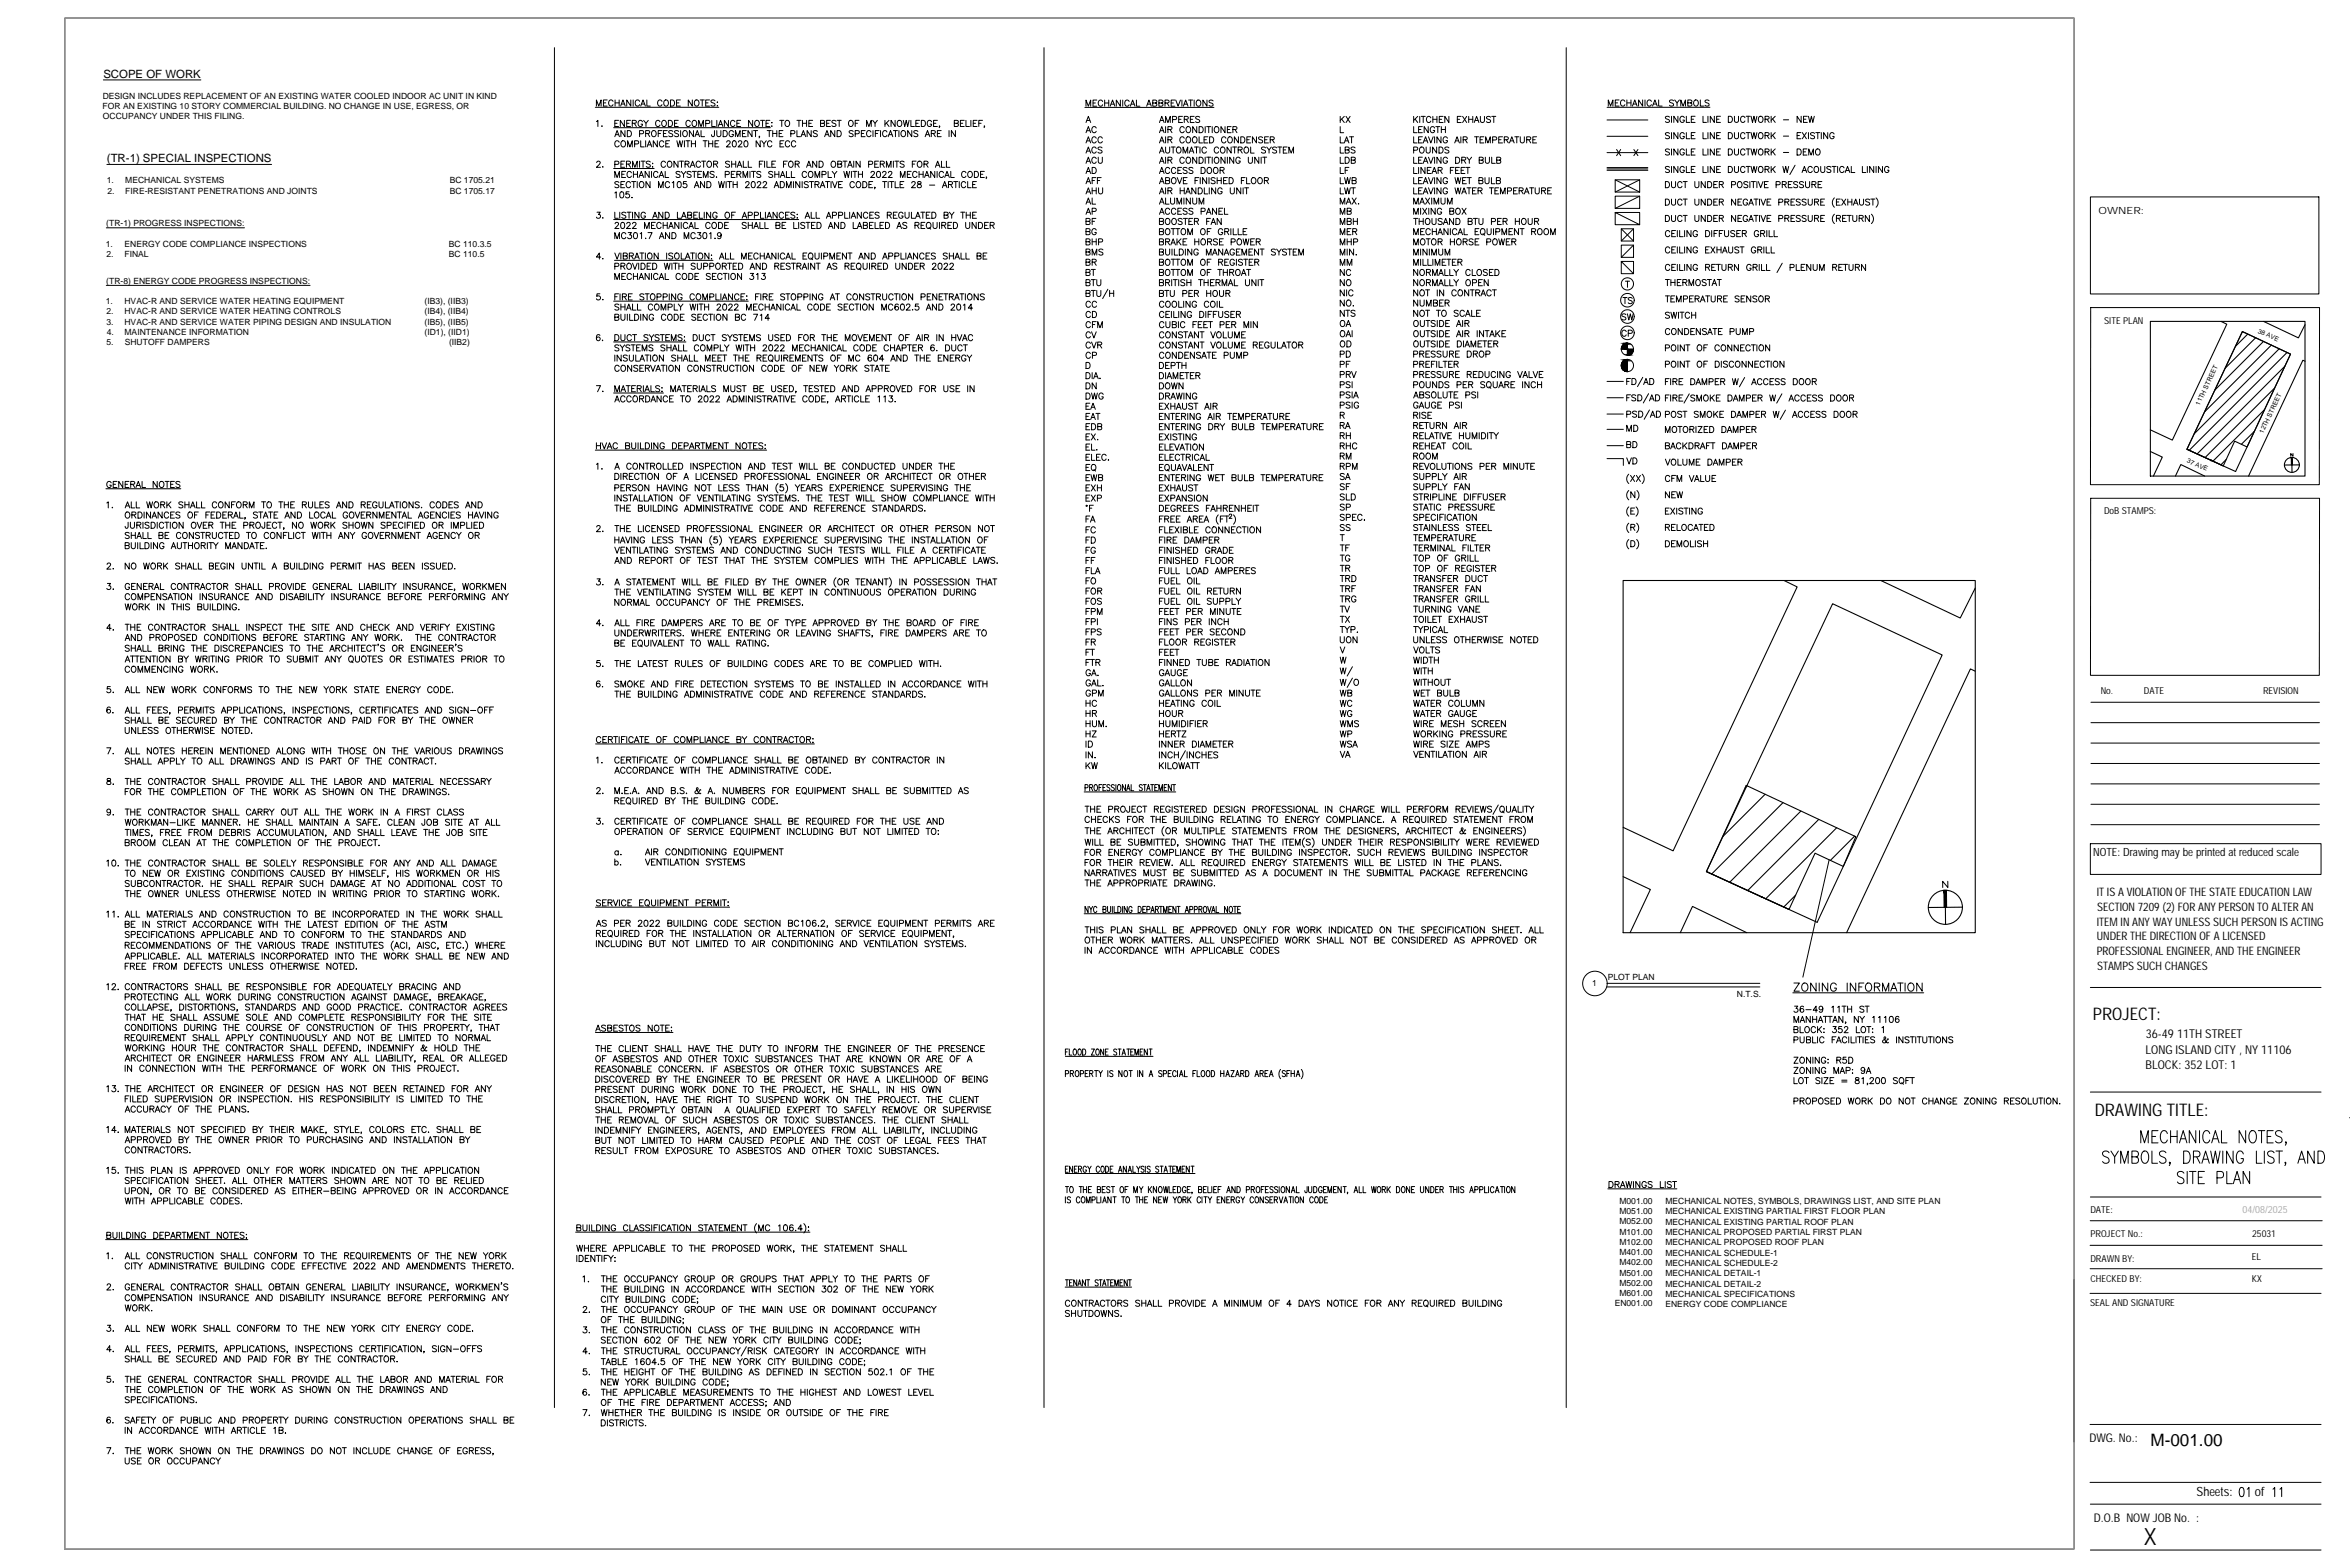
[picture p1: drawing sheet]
<svg xmlns="http://www.w3.org/2000/svg" width="914mm" height="610mm" viewBox="0 0 914 610" stroke-linecap="round" stroke-linejoin="round" font-family="sans-serif">
<defs><g id="words">
<text font-size="9.3" x="834" y="601">X</text>
<g font-size="6.8">
<text x="814.3" y="396.8">PROJECT:</text>
<text x="815.1" y="434.3">DRAWING TITLE:</text>
</g>
<text font-size="6.7" x="836.8" y="562.6">M-001.00</text>
<g font-size="5">
<text x="854.7" y="582.1">Sheets:</text>
<text x="877.4" y="582.1">of</text>
</g>
<g font-size="4.7">
<text x="834.9" y="403.9">36-49 11TH STREET</text>
<text x="834.8" y="409.9">LONG ISLAND CITY , NY 11106</text>
<text x="834.8" y="415.9">BLOCK: 352 LOT: 1</text>
<text x="813" y="560.8">DWG. No.:</text>
<text x="814.8" y="592.1">D.O.B NOW JOB No. :</text>
</g>
<g font-size="4.6">
<text x="815.9" y="348.6">IT IS A VIOLATION OF THE STATE EDUCATION LAW</text>
<text x="816" y="354.3">SECTION 7209 (2) FOR ANY PERSON TO ALTER AN</text>
<text x="815.9" y="360.1">ITEM IN ANY WAY UNLESS SUCH PERSON IS ACTING</text>
<text x="815.9" y="365.8">UNDER THE DIRECTION OF A LICENSED</text>
<text x="815.9" y="371.5">PROFESSIONAL ENGINEER, AND THE ENGINEER</text>
<text x="816" y="377.3">STAMPS SUCH CHANGES</text>
</g>
<g font-size="4.4">
<text x="40.2" y="30.2">SCOPE OF WORK</text>
<text x="41.6" y="63">(TR-1) SPECIAL INSPECTIONS</text>
<text x="814.5" y="333.1">NOTE: Drawing may be printed at reduced scale</text>
</g>
<text font-size="3.9" x="816.6" y="83.1">OWNER:</text>
<text font-size="3.9" fill="#a6a6a6" x="872.6" y="471.9">04/08/2025</text>
<g font-size="3.7">
<text x="818.7" y="126">SITE PLAN</text>
<text x="818.7" y="200.2">DoB STAMPS:</text>
<text x="817.4" y="270.2">No.</text>
<text x="834.2" y="270.2">DATE</text>
<text x="880.6" y="270.2">REVISION</text>
<text x="813.4" y="472">DATE:</text>
<text x="813.4" y="481.1">PROJECT No.:</text>
<text x="876.3" y="481.1">25031</text>
<text x="813.4" y="490.9">DRAWN BY:</text>
<text x="876.2" y="490.1">EL</text>
<text x="813.4" y="498.7">CHECKED BY:</text>
<text x="876.2" y="498.8">KX</text>
<text x="813.3" y="508.2">SEAL AND SIGNATURE</text>
</g>
<g font-size="3.3">
<text x="40" y="38.4">DESIGN INCLUDES REPLACEMENT OF AN EXISTING WATER COOLED INDOOR AC UNIT IN KIND</text>
<text x="39.9" y="42.4">FOR AN EXISTING 10 STORY COMMERCIAL BUILDING. NO CHANGE IN USE, EGRESS, OR</text>
<text x="40" y="46.4">OCCUPANCY UNDER THIS FILING.</text>
<text x="41.5" y="71.3">1.</text>
<text x="48.8" y="71.3">MECHANICAL SYSTEMS</text>
<text x="175" y="71.3">BC 1705.21</text>
<text x="41.8" y="75.3">2.</text>
<text x="48.7" y="75.3">FIRE-RESISTANT PENETRATIONS AND JOINTS</text>
<text x="175" y="75.3">BC 1705.17</text>
<text x="41.4" y="87.9">(TR-1) PROGRESS INSPECTIONS:</text>
<text x="41.2" y="95.9">1.</text>
<text x="48.4" y="95.9">ENERGY CODE COMPLIANCE INSPECTIONS</text>
<text x="174.7" y="95.9">BC 110.3.5</text>
<text x="41.5" y="99.9">2.</text>
<text x="48.4" y="99.9">FINAL</text>
<text x="174.7" y="99.9">BC 110.5</text>
<text x="41.4" y="110.3">(TR-8) ENERGY CODE PROGRESS INSPECTIONS:</text>
<text x="41.2" y="118.3">1.</text>
<text x="48.4" y="118.3">HVAC-R AND SERVICE WATER HEATING EQUIPMENT</text>
<text x="165.2" y="118.3">(IB3), (IIB3)</text>
<text x="41.5" y="122.3">2.</text>
<text x="48.4" y="122.3">HVAC-R AND SERVICE WATER HEATING CONTROLS</text>
<text x="165.2" y="122.3">(IB4), (IIB4)</text>
<text x="41.4" y="126.3">3.</text>
<text x="41.5" y="130.3">4.</text>
<text x="48.4" y="126.3">HVAC-R AND SERVICE WATER PIPING DESIGN AND INSULATION</text>
<text x="48.5" y="130.3">MAINTENANCE INFORMATION</text>
<text x="165.2" y="126.3">(IB5), (IIB5)</text>
<text x="165.2" y="130.3">(ID1), (IID1)</text>
<text x="41.4" y="134.3">5.</text>
<text x="48.6" y="134.3">SHUTOFF DAMPERS</text>
<text x="174.7" y="134.3">(IIB2)</text>
<text x="619.5" y="383.8">1</text>
<text x="625.6" y="381.4">PLOT PLAN</text>
<text x="675.8" y="388">N.T.S.</text>
<text x="630.1" y="468.4">M001.00</text>
<text x="630.1" y="472.4">M051.00</text>
<text x="648" y="468.4">MECHANICAL NOTES, SYMBOLS, DRAWINGS LIST, AND SITE PLAN</text>
<text x="648" y="472.4">MECHANICAL EXISTING PARTIAL FIRST FLOOR PLAN</text>
<text x="630.1" y="476.3">M052.00</text>
<text x="648" y="476.4">MECHANICAL EXISTING PARTIAL ROOF PLAN</text>
<text x="630.1" y="480.3">M101.00</text>
<text x="630.1" y="484.3">M102.00</text>
<text x="648" y="480.4">MECHANICAL PROPOSED PARTIAL FIRST PLAN</text>
<text x="648" y="484.4">MECHANICAL PROPOSED ROOF PLAN</text>
<text x="630.1" y="488.3">M401.00</text>
<text x="648" y="488.5">MECHANICAL SCHEDULE-1</text>
<text x="630.1" y="492.3">M402.00</text>
<text x="630.1" y="496.2">M501.00</text>
<text x="648" y="492.5">MECHANICAL SCHEDULE-2</text>
<text x="648" y="496.5">MECHANICAL DETAIL-1</text>
<text x="630.1" y="500.2">M502.00</text>
<text x="648" y="500.5">MECHANICAL DETAIL-2</text>
<text x="628.3" y="508.1">EN001.00</text>
<text x="630.1" y="504.2">M601.00</text>
<text x="648" y="504.5">MECHANICAL SPECIFICATIONS</text>
<text x="648" y="508.5">ENERGY CODE COMPLIANCE</text>
</g>
<g font-size="2.5">
<text x="878.5" y="129.4" transform="rotate(24 878.5 129.4)">38 AVE</text>
<text x="855.9" y="157.8" transform="rotate(-65 855.9 157.8)">11TH STREET</text>
<text x="880.6" y="168.7" transform="rotate(-65 880.6 168.7)">12TH STREET</text>
<text x="850.8" y="179.8" transform="rotate(24 850.8 179.8)">37 AVE</text>
</g>
</g></defs>
<g fill="none" stroke="#000" stroke-width=".39">
<path d="M25.2 7h781.8v595.6h-781.8zM215.7 18.5v529.1M406.2 18.5v529.1M609.4 18.5v529.1M40.2 31.1h38M236.3 38.9h-1.5v2.4h1.5M238.5 39.5a.87 .87 0 0 0-1-.6 .87 .87 0 0 0-.7 .9v.6a.87 .87 0 0 0 .7 .9 .87 .87 0 0 0 1-.6M239.3 38.9v2.4M240.9 38.9v2.4M245.4 38.9v2.4l-1.5-2.4v2.4M246.4 38.9v2.4M248.9 39.5a.87 .87 0 0 0-1-.6 .87 .87 0 0 0-.7 .9v.6a.87 .87 0 0 0 .7 .9 .87 .87 0 0 0 1-.6"/>
<path d="M251.7 38.9v2.4h1.3M257.6 39.5a.87 .87 0 0 0-1-.6 .87 .87 0 0 0-.7 .9v.6a.87 .87 0 0 0 .7 .9 .87 .87 0 0 0 1-.6M258.5 39.2l.2-.2a1.12 1.12 0 0 1 1.4 1.1 1.12 1.12 0 0 1-1.4 1.1l-.4-.8zM260.9 38.9h.8a1.27 1.27 0 0 1 .8 1.2 1.27 1.27 0 0 1-.8 1.2h-.8zM264.7 38.9h-1.5v2.4h1.5M269.4 38.9v2.4l-1.6-2.4v2.4M270.4 39.2l.2-.2a1.12 1.12 0 0 1 1.4 1.1 1.12 1.12 0 0 1-1.4 1.1l-.4-.8zM272.4 38.9h1.6M273.2 38.9v2.4M276.1 38.9h-1.5v2.4h1.5M278.2 39.2l-.5-.3-1.1 .3 .3 .6 1.2 .6-.1 .8-.8 .1-.6-.4M279.1 39.7v.2z"/>
<path d="M426.8 38.9h-1.5v2.4h1.5M429 39.5a.88 .88 0 0 0-1-.6 .88 .88 0 0 0-.7 .9v.6a.88 .88 0 0 0 .7 .9 .88 .88 0 0 0 1-.6M429.8 38.9v2.4M431.4 38.9v2.4M435.9 38.9v2.4l-1.5-2.4v2.4M436.9 38.9v2.4M439.4 39.5a.87 .87 0 0 0-1-.6 .87 .87 0 0 0-.7 .9v.6a.87 .87 0 0 0 .7 .9 .87 .87 0 0 0 1-.6M442.2 38.9v2.4h1.3M457.2 38.9h-1.5v2.4h1.5M457.5 38.9l.9 2.4 .9-2.4M459.9 38.9v2.4M462.5 38.9h1.6"/>
<path d="M463.3 38.9v2.4M464.7 38.9v2.4M465.7 39.3l.2-.2a1.12 1.12 0 0 1 1.4 1 1.12 1.12 0 0 1-1.4 1.1l-.5-.8zM469.6 38.9v2.4l-1.5-2.4v2.4M472 39.3l-.6-.4-1 .4 .1 .4 1.5 .9v.4l-.6 .3-1-.3M630 38.9h-1.5v2.4h1.5M632.2 39.5a.87 .87 0 0 0-.9-.6 .87 .87 0 0 0-.7 .9v.6a.87 .87 0 0 0 .7 .9 .87 .87 0 0 0 .9-.6M633 38.9v2.4M634.6 38.9v2.4M639.2 38.9v2.4l-1.6-2.4v2.4M640.1 38.9v2.4M642.6 39.5a.87 .87 0 0 0-1-.6 .87 .87 0 0 0-.7 .9v.6a.87 .87 0 0 0 .7 .9 .87 .87 0 0 0 1-.6"/>
<path d="M645.4 38.9v2.4h1.4M651.2 39.2l-.6-.3-1 .3 .2 .6 1.4 .8v.3l-.6 .4-1-.4M651.6 38.9l.9 1.1v1.3M653.5 38.9l-1 1.1M659.2 39.2l.3-.2a1.12 1.12 0 0 1 1.4 1.1 1.12 1.12 0 0 1-1.4 1.1l-.5-.8zM661.6 38.9v2.4h1.4M665 39.2l-.6-.3-1 .3 .1 .5 1.5 .9v.3l-.6 .4-1-.4M231.6 41.7h48.1M232.1 41.3v-2.4l.9 2.4 .9-2.4v2.4M232.1 47.3l.5-.5v2.4M234.2 49v.2zM234.8 40h.9"/>
<path d="M238.8 49.7h61M239.2 53.2l.9-2.4 .9 2.4M239.2 48h.9M239.3 40h1.6M239.6 52.4h1.1M240.7 46.8h-1.5v2.4h1.5M240.9 55.3a.87 .87 0 0 0-1-.5 .87 .87 0 0 0-.7 .9v.5a.87 .87 0 0 0 .7 1 .87 .87 0 0 0 1-.6M241.5 41.3l.9-2.4 .9 2.4M241.8 55.1l.2-.2a1.12 1.12 0 0 1 1.5 1.1 1.12 1.12 0 0 1-1.5 1l-.4-.8zM241.8 40.5h1.2M243 46.8v2.4l-1.6-2.4v2.4M243.2 50.8v2.4l-1.6-2.4v2.4"/>
<path d="M243.9 48h.9M244.1 50.8h.8a1.26 1.26 0 0 1 .8 1.2 1.26 1.26 0 0 1-.8 1.2h-.8zM244.2 57.2v-2.4l.9 2.4 .9-2.4v2.4M245.3 46.8h-1.4v2.4h1.4M246 48l1.4-.1 .1-.8-1.5-.3v2.4M246.8 48l.8 1.2M246.9 56l1.4-.1 .1-.9-1.5-.2v2.4M248.9 52l1.3-.1 .1-.9-1.4-.2v2.4M249.3 41.3l.9-2.4 .9 2.4M249.3 54.8v2.4h1.4M249.6 40.5h1.2M250 47.4a.87 .87 0 0 0-1-.6 .87 .87 0 0 0-.7 .9v.6a.85 .85 0 0 0 .8 .9 .85 .85 0 0 0 .9-.9h-.6"/>
<path d="M250.4 46.8l1 1.2v1.2M251.2 51.9l1.4-.1 .1-.8-1.5-.2v2.4M251.2 54.8v2.4M251.8 57.2l.9-2.4 .9 2.4M252 51.9l.8 1.3M252.1 56.3h1.2M252.3 46.8l-.9 1.2M253.7 51.1l.3-.2a1.11 1.11 0 0 1 1.3 1.1 1.11 1.11 0 0 1-1.3 1.1l-.5-.8zM255.8 54.8v2.4l-1.6-2.4v2.4M256.1 51.9h.9M256.8 47.4a.87 .87 0 0 0-1-.6 .87 .87 0 0 0-.7 .9v.6a.87 .87 0 0 0 .7 .9 .87 .87 0 0 0 1-.6M257.6 50.8h-1.5v2.4"/>
<path d="M257.7 47.2l.2-.3a1.12 1.12 0 0 1 1.4 1.1 1.12 1.12 0 0 1-1.4 1.1l-.4-.8zM258.1 51.9h1M258.3 55.3a.88 .88 0 0 0-1-.5 .88 .88 0 0 0-.7 .9v.5a.88 .88 0 0 0 .7 1 .88 .88 0 0 0 1-.6M259.1 55.9h.9M259.6 50.8h-1.5v2.4h1.5M260.1 46.8h.8a1.28 1.28 0 0 1 .8 1.2 1.28 1.28 0 0 1-.8 1.2h-.8zM260.5 54.8h-1.4v2.4h1.4M261.8 51.1l-.6-.3-.8 .1-.1 .7 1.3 .6 .2 .6-.6 .4-1-.4M262.5 48h.9M263.2 40h1M263.4 54.8l.5 2.4 .6-2.4 .6 2.4 .5-2.4M263.9 46.8h-1.4v2.4h1.4"/>
<path d="M264.1 51.1l-.6-.3-.8 .1-.1 .7 1.2 .6 .3 .6-.6 .4-1-.4M264.8 50.8v2.4M265.9 51.1l.2-.2a1.11 1.11 0 0 1 1.4 1.1 1.11 1.11 0 0 1-1.4 1.1l-.5-.8zM266.3 54.8v2.4M266.9 54.8h1.6M267.7 54.8v2.4M268.6 47.4a.87 .87 0 0 0-1-.6 .87 .87 0 0 0-.7 .9v.6a.87 .87 0 0 0 .7 .9 .87 .87 0 0 0 1-.6M269 55.9h1.6M269 54.8v2.4M269.5 47.2l.2-.3a1.12 1.12 0 0 1 1.4 1.1 1.12 1.12 0 0 1-1.4 1.1l-.4-.8zM269.8 50.8v2.4l-1.6-2.4v2.4M270.4 53.2l.9-2.4 .9 2.4"/>
<path d="M270.6 54.8v2.4M270.7 52.4h1.2M271.9 49.2v-2.4l.9 2.4 .9-2.4v2.4M272.8 50.8v2.4h1.4M273.6 54.8h1.6M274.4 54.8v2.4M274.6 48.1l1.3-.1 .2-.9-1.5-.3v2.4M274.6 40h.9M275.7 55.9h1.6M275.7 54.8v2.4M277 46.8v2.4h1.3M277.3 54.8v2.4"/>
<path d="M278 50.8l-.1 2.2-.8 .1-.2-.7M278.2 55.9h.9M278.9 50.8v1.7l.7 .7 .8-.4 .1-2M278.9 46.8v2.4M279.1 41v.3zM279.5 49.2l.9-2.4 .9 2.4M279.7 54.8h-1.5v2.4h1.5M279.8 48.4h1.1M281.4 50.8h.8a1.27 1.27 0 0 1 .8 1.2 1.27 1.27 0 0 1-.8 1.2h-.8zM282.8 55.3l.2-.4 .7-.1 .4 .7-1.5 1.7h1.6M283.4 46.8v2.4l-1.5-2.4v2.4M285.3 54.9a1.17 1.17 0 0 1 1.4 .8 1.17 1.17 0 0 1-.9 1.5h-.2a1.52 1.52 0 0 1-.3-2.3z"/>
<path d="M285.4 51.4a.87 .87 0 0 0-1-.6 .87 .87 0 0 0-.7 .9v.6a.85 .85 0 0 0 .8 .9 .85 .85 0 0 0 .9-.9h-.6M285.9 47.4a.88 .88 0 0 0-1-.6 .88 .88 0 0 0-.7 .9v.6a.88 .88 0 0 0 .7 .9 .88 .88 0 0 0 1-.6M286.2 53.2v-2.4l.9 2.4 .9-2.4v2.4M286.7 48h.9M287.3 55.3l.2-.4 .7-.1 .4 .7-1.4 1.7h1.6M288.2 46.8h-1.5v2.4h1.5M288.9 51.9h.9M289.8 54.9l.3-.1a1.24 1.24 0 0 1 1 1.2 1.24 1.24 0 0 1-1 1.2 1.52 1.52 0 0 1-.3-2.3zM290.4 50.8h-1.5v2.4h1.5M292.6 50.8v2.4l-1.6-2.4v2.4M292.9 46.8v2.4l-1.6-2.4v2.4M293.2 50.8h1.6"/>
<path d="M293.9 47.2l.2-.3a1.12 1.12 0 0 1 1.4 1.1 1.12 1.12 0 0 1-1.4 1.1l-.5-.8zM294 50.8v2.4M295.6 53.1h-.3h.3l-.3 .5M295.8 54.8v2.4l-1.6-2.4v2.4M295.9 46.8h1.6M296.4 54.8l.9 1.1v1.3M296.7 46.8v2.4M298.1 48h.9M298.2 54.8l-.9 1.1M298.5 50.8h1.6M299.3 50.8v2.4M299.6 46.8h-1.5v2.4h1.5"/>
<path d="M300.2 47.7h.2zM300.3 49v.2zM300.3 55.3a.87 .87 0 0 0-1-.5 .87 .87 0 0 0-.7 .9v.5a.87 .87 0 0 0 .7 1 .87 .87 0 0 0 1-.6M300.7 51.9h1.6M300.7 50.8v2.4M302.3 50.8v2.4M303.2 51.9h.9M303.4 46.8h1.6M303.5 55.9h.9M304.2 46.8v2.4M304.7 50.8h-1.5v2.4h1.5M305 54.8h-1.5v2.4h1.5"/>
<path d="M305.7 47.2l.2-.3a1.12 1.12 0 0 1 1.4 1.1 1.12 1.12 0 0 1-1.4 1.1l-.5-.8zM307.3 55.3a.87 .87 0 0 0-1-.5 .87 .87 0 0 0-.7 .9v.5a.87 .87 0 0 0 .7 1 .87 .87 0 0 0 1-.6M307.7 52l1.4-.1 .1-.9-1.5-.2v2.4M309.6 55.3a.87 .87 0 0 0-1-.5 .87 .87 0 0 0-.7 .9v.5a.87 .87 0 0 0 .7 1 .87 .87 0 0 0 1-.6M310.1 50.8v2.4h1.3M310.1 46.8h1.6M310.9 46.8v2.4M311.7 53.2l.9-2.4 .9 2.4M312 52.4h1.1M312.3 48h1.5M312.3 46.8v2.4M313.8 46.8v2.4"/>
<path d="M314.7 48h.9M315.6 50.8v2.4l-1.6-2.4v2.4M316.2 46.8h-1.5v2.4h1.5M318 51.1l-.5-.3-1.1 .3 .3 .6 1.3 .8v.3l-.5 .4-1.1-.4M319.3 48l1.3-.1 .3-.6-.6-.5h-1v2.4l1.4-.2 .2-.6-.6-.4M320.9 53.2l.9-2.4 .9 2.4M321.2 52.4h1.1M321.6 48h1M323.1 46.8h-1.5v2.4h1.5M324.8 50.8v2.4l-1.6-2.4v2.4M325.3 47.2l-.6-.4-1 .4 .2 .5 1.4 .8v.4l-.6 .3-1-.3M325.7 50.8h.8a1.27 1.27 0 0 1 .9 1.2 1.27 1.27 0 0 1-.9 1.2h-.8z"/>
<path d="M325.7 46.8h1.6M326.5 46.8v2.4M330.4 47.2l.2-.3a1.12 1.12 0 0 1 1.4 1.1 1.12 1.12 0 0 1-1.4 1.1l-.4-.8zM332 51.1l-.6-.3-.8 .1-.1 .7 1.2 .6 .3 .6-.6 .4-1-.4M332.8 52l1.3-.1 .1-.9-1.4-.2v2.4M332.8 48h.9M334.2 46.8h-1.4v2.4M335.2 51.9h.9M336.6 50.8h-1.4v2.4h1.4M337.2 49.2v-2.4l.9 2.4 .9-2.4v2.4M338.9 51.4a.88 .88 0 0 0-1-.6 .88 .88 0 0 0-.7 .9v.6a.89 .89 0 0 0 .7 .9 .89 .89 0 0 0 1-.6M339.6 46.8l.9 1.2v1.2"/>
<path d="M339.7 50.8v2.4M340.6 51.9h.9M341.4 46.8l-.9 1.2M342.1 50.8h-1.5v2.4M342.6 50.8v2.4M344.3 46.8v2.4M344.9 47.9l1 1.3M345.1 51.4a.87 .87 0 0 0-1-.6 .87 .87 0 0 0-.7 .9v.6a.87 .87 0 0 0 .7 .9 .87 .87 0 0 0 1-.6M345.6 53.2l.9-2.4 .9 2.4M345.9 46.8l-1.6 1.6M345.9 52.4h1.1M347.6 50.8h1.6"/>
<path d="M348.3 46.8v2.4l-1.6-2.4v2.4M348.4 50.8v2.4M349.3 47.2l.2-.3a1.12 1.12 0 0 1 1.4 1.1 1.12 1.12 0 0 1-1.4 1.1l-.4-.8zM349.8 50.8v2.4M350.8 51.1l.2-.2a1.11 1.11 0 0 1 1.4 1.1 1.11 1.11 0 0 1-1.4 1.1l-.4-.8zM351.5 46.8l.5 2.4 .6-2.4 .6 2.4 .5-2.4M354.4 46.8v2.4h1.4M354.8 50.8v2.4l-1.6-2.4v2.4M356.4 48h.9M357.1 51.1l-.5-.3-1 .3 .2 .6 1.3 .8v.3l-.5 .4-1-.4M357.8 46.8h-1.4v2.4h1.4M358.5 46.8h.8a1.28 1.28 0 0 1 .8 1.2 1.28 1.28 0 0 1-.8 1.2h-.8z"/>
<path d="M360 53.2l.9-2.4 .9 2.4M360.3 52.4h1.2M362.4 51.9l1.3-.1 .3-.6-.6-.4h-1v2.4M362.5 47.4a.87 .87 0 0 0-1-.6 .87 .87 0 0 0-.7 .9v.6a.85 .85 0 0 0 .8 .9 .85 .85 0 0 0 .9-.9h-.6M363.2 51.9l.8 1.3M363.3 48h.9M364.7 46.8h-1.4v2.4h1.4M364.7 51.9h1M365.7 49.1h-.3h.3l-.3 .6M366.2 50.8h-1.5v2.4h1.5M369.3 50.8v2.4M371.3 48l1.4-.1 .2-.6-.6-.5h-1v2.4l1.5-.2 .1-.6-.6-.4"/>
<path d="M371.8 50.8v2.4l-1.6-2.4v2.4M373.7 48h.9M375.2 46.8h-1.5v2.4h1.5M375.9 46.8v2.4h1.3M377.8 46.8v2.4M378.7 48h.9M380.2 46.8h-1.5v2.4h1.5M380.9 48h.9M382.3 46.8h-1.4v2.4M383.1 49.1h-.2h.2l-.2 .6M422.1 41.8h50.3M422.6 41.3v-2.4l.9 2.4 .9-2.4v2.4"/>
<path d="M422.6 47.7l.9-2.4 .9 2.4M422.6 51.6l.9-2.3 .9 2.3M422.6 55.6l.9-2.4 .9 2.4M422.6 59.6l.9-2.4 .9 2.4M422.9 54.8h1.2M422.9 46.9h1.2M422.9 50.8h1.2M422.9 58.8h1.2M425.3 40.1h.9M426.6 49.8a.88 .88 0 0 0-1.1-.5 .88 .88 0 0 0-.7 .9v.5a.89 .89 0 0 0 .8 .9 .89 .89 0 0 0 1-.5M426.6 53.8a.88 .88 0 0 0-1.1-.6 .88 .88 0 0 0-.7 .9v.6a.88 .88 0 0 0 .7 .9 .88 .88 0 0 0 1.1-.6M426.6 57.8a.88 .88 0 0 0-1.1-.6 .88 .88 0 0 0-.7 .9v.6a.89 .89 0 0 0 .8 .9 .89 .89 0 0 0 1-.6"/>
<path d="M428.8 57.5l-.6-.3-1 .3 .3 .6 1.3 .8v.3l-.6 .4-1-.4M428.9 53.8a.87 .87 0 0 0-1-.6 .87 .87 0 0 0-.7 .9v.6a.87 .87 0 0 0 .7 .9 .87 .87 0 0 0 1-.6M429.8 40.1h1.6M432 41.3l.9-2.4 .9 2.4M432.3 40.5h1.2M439.8 41.3l.9-2.4 .9 2.4M440.2 40.5h1.1M446.2 41.3l.9-2.4 .9 2.4M446.5 40.5h1.1M448.5 40.1l1.4-.1 .1-.8-1.5-.3v2.4l1.5-.2 .1-.6-.5-.4M450.9 40.1l1.4-.1 .2-.6-.5-.5h-1.1v2.4l1.5-.2 .1-.6-.5-.4M451.1 47.7l1-2.4 .9 2.4"/>
<path d="M451.1 51.6l1-2.3 .9 2.3M451.1 55.6l1-2.4 .9 2.4M451.1 59.6l1-2.4 .9 2.4M451.5 54.8h1.1M451.5 46.9h1.1M451.5 50.8h1.1M451.5 58.8h1.1M453.3 40.1l1.4-.1 .1-.8-1.5-.3v2.4M453.5 47.7v-2.4l.9 2.4 1-2.4v2.4M453.5 57.2v1.7l.7 .7 .8-.4 .1-2M453.5 49.3v2.3M453.5 53.2v2.4"/>
<path d="M454.1 40.1l.8 1.2M454.4 50.4l1.4-.1 .2-.6-.5-.4h-1.1v2.3M454.4 54.4l1.4-.1 .2-.6-.5-.5h-1.1v2.4M455.2 50.4l.8 1.2M455.2 54.4l.8 1.2M455.7 57.2h1.6M455.7 40.1h.9M456.2 46.5l1.4-.1 .1-.9-1.5-.2v2.4M456.5 57.2v2.4M458.2 57.3a1.12 1.12 0 0 1 1.4 1.1 1.12 1.12 0 0 1-1.4 1.1l-.5-.8zM458.6 46.4h.9M460.1 45.3h-1.5v2.4h1.5"/>
<path d="M460.3 59.6v-2.4l.9 2.4 1-2.4v2.4M460.5 41.3l.8-2.4 1 2.4M460.8 46.4l1.4-.1 .2-.6-.6-.4h-1v2.4M460.8 49.8a.88 .88 0 0 0-1-.6 .88 .88 0 0 0-.7 1v.5a.89 .89 0 0 0 .7 .9 .89 .89 0 0 0 1-.5M460.8 53.8a.88 .88 0 0 0-1-.6 .88 .88 0 0 0-.7 .9v.6a.88 .88 0 0 0 .7 .9 .88 .88 0 0 0 1-.6M460.8 40.5h1.1M461.6 46.4l.8 1.3M461.9 49.4a1.12 1.12 0 0 1 1.4 1 1.12 1.12 0 0 1-1.4 1.1l-.4-.8zM461.9 53.3a1.12 1.12 0 0 1 1.4 1.1 1.12 1.12 0 0 1-1.4 1.1l-.4-.8zM462.7 59.6l.9-2.4 .9 2.4M463.1 58.8h1.1M463.2 46.4h.9"/>
<path d="M464.2 53.6l.2-.3a1.12 1.12 0 0 1 1.4 1.1 1.12 1.12 0 0 1-1.4 1.1l-.4-.8zM464.7 45.3h-1.5v2.4h1.5M464.8 57.2h1.5M465.6 57.2v2.4M465.7 49.3v2.3l-1.6-2.3v2.3M466.6 49.3h.8a1.26 1.26 0 0 1 .8 1.1 1.26 1.26 0 0 1-.8 1.2h-.8zM466.6 53.2v2.4h1.3M466.8 45.6l-.6-.3-1 .3 .2 .6 1.4 .8v.3l-.6 .4-1-.4M466.9 57.2v2.4M468.5 54.4h.9M468.9 49.3v2.3M469.4 57.8a.88 .88 0 0 0-1-.6 .88 .88 0 0 0-.7 .9v.6a.89 .89 0 0 0 .7 .9 .89 .89 0 0 0 1-.6"/>
<path d="M469.5 49.3h1.6M470 53.2h-1.5v2.4h1.5M470.3 49.3v2.3M470.7 53.2h.7a1.27 1.27 0 0 1 .9 1.2 1.27 1.27 0 0 1-.9 1.2h-.7zM471.7 49.3v2.3M472.7 49.6l.2-.2a1.11 1.11 0 0 1 1.4 1 1.11 1.11 0 0 1-1.4 1.1l-.4-.8zM474.2 57.8a.88 .88 0 0 0-1-.6 .88 .88 0 0 0-.7 .9v.6a.89 .89 0 0 0 .7 .9 .89 .89 0 0 0 1-.6M475.3 57.3a1.12 1.12 0 0 1 1.4 1.1 1.12 1.12 0 0 1-1.4 1.1l-.4-.8zM476.7 49.3v2.3l-1.6-2.3v2.3M477 53.8a.88 .88 0 0 0-1-.6 .88 .88 0 0 0-.7 .9v.6a.88 .88 0 0 0 .7 .9 .88 .88 0 0 0 1-.6M477.6 50.4h.9M477.9 53.6l.2-.3a1.12 1.12 0 0 1 1.4 1.1 1.12 1.12 0 0 1-1.4 1.1l-.4-.8z"/>
<path d="M479 49.3h-1.4v2.3h1.4M479 57.2v2.4l-1.5-2.4v2.4M479.6 57.2h1.6M479.7 50.4l1.4-.1 .1-.8-1.5-.2v2.3M480.4 57.2v2.4M480.5 50.4l.8 1.2M481.8 58.3l1.3-.1 .3-.6-.6-.4h-1v2.4M481.9 53.2v2.4l-1.6-2.4v2.4M482.6 58.3l.8 1.3M482.8 53.2h.8a1.27 1.27 0 0 1 .8 1.2 1.27 1.27 0 0 1-.8 1.2h-.8zM484.5 57.3a1.12 1.12 0 0 1 1.4 1.1 1.12 1.12 0 0 1-1.4 1.1l-.5-.8zM485.2 54.4h.9"/>
<path d="M486.6 53.2h-1.4v2.4h1.4M486.6 57.2v2.4h1.4M488.9 53.2v2.4l-1.6-2.4v2.4M491.3 53.6l-.6-.4-1 .4 .2 .5 1.4 .8v.4l-.6 .3-1-.3M492.1 54.4h.9M492.4 57.5l-.5-.3-1.1 .3 .3 .6 1.2 .6-.1 .8-.8 .1-.6-.4M492.9 57.2l.9 1.1v1.3M493.6 53.2h-1.5v2.4h1.5M494.2 54.4l1.4-.1 .1-.9-1.5-.2v2.4M494.7 57.2l-.9 1.1M495 54.4l.8 1.2M496.7 57.5l-.5-.3-1 .3 .2 .6 1.3 .8v.3l-.5 .4-1-.4"/>
<path d="M497.2 57.2h1.6M498 57.2v2.4M499.3 58.3h1M500.8 57.2h-1.5v2.4h1.5M501.5 59.6v-2.4l.9 2.4 .9-2.4v2.4M521.5 49.3v2.3h1.3M521.5 53.2v2.4h1.3M521.5 57.2v2.4h1.3M521.5 45.3v2.4M522 46.3l1.1 1.4M523.1 55.6l.9-2.4 .9 2.4M523.1 45.3l-1.6 1.6"/>
<path d="M523.4 58.3l1.4-.1 .2-.6-.6-.4h-1v2.4l1.5-.2 .1-.6-.6-.5M523.4 54.8h1.1M523.7 45.3l1.6 2.4M525.1 53.2h1.6M525.3 45.3l-1.6 2.4M525.9 53.2v2.4M527.3 57.5l-.6-.3-1 .3 .2 .6 1.4 .8v.3l-.6 .4-1-.4M550.1 49.3v2.3h1.3M550.1 53.2v2.4h1.3M550.1 58.4l1.3-.1 .2-.7-.5-.4h-1v2.4M550.1 45.3v2.4M550.6 46.3l1 1.4"/>
<path d="M551.6 45.3l-1.5 1.6M552 50.4h.9M552 54.4h.9M552.4 45.3v2.4M552.8 57.3a1.12 1.12 0 0 1 1.4 1.1 1.12 1.12 0 0 1-1.4 1.1l-.5-.8zM553 45.3h1.6M553.4 49.3h-1.4v2.3h1.4M553.4 53.2h-1.4v2.4h1.4M553.8 55.6l.9-2.4 .9 2.4M553.8 45.3v2.4M554.1 54.8h1.2M554.9 57.2v1.7l.7 .7 .8-.4 .1-2"/>
<path d="M555.7 49.3v2.3l-1.6-2.3v2.3M555.8 53.2l.9 2.4 1-2.4M556.7 45.8a.88 .88 0 0 0-1-.5 .88 .88 0 0 0-.7 .9v.6a.88 .88 0 0 0 .7 .9 .88 .88 0 0 0 1-.6M557.5 46.4h1.6M557.5 45.3v2.4M558.2 49.8a.87 .87 0 0 0-1-.5 .87 .87 0 0 0-.7 .9v.5a.85 .85 0 0 0 .9 .9 .85 .85 0 0 0 .8-.9h-.5M558.2 53.2v2.4M558.7 49.3h1.6M559 57.2v2.4l-1.6-2.4v2.4M559.1 45.3v2.4M559.5 49.3v2.3M559.9 57.2h.8a1.26 1.26 0 0 1 .8 1.2 1.26 1.26 0 0 1-.8 1.2h-.8z"/>
<path d="M560 46.4h.9M560.7 53.2v2.4l-1.6-2.4v2.4M560.8 50.4h1.6M560.8 49.3v2.3M561.5 45.3h-1.5v2.4h1.5M562.4 49.3v2.3M563.2 53.8a.87 .87 0 0 0-1-.6 .87 .87 0 0 0-.7 .9v.6a.85 .85 0 0 0 .9 .9 .85 .85 0 0 0 .8-.9h-.6M563.8 45.3v2.4l-1.6-2.4v2.4M563.8 57.5l-.6-.3-1 .3 .2 .6 1.4 .8v.3l-.6 .4-1-.4M566 55.6l.9-2.4 1 2.4M566.4 54.8h1.1M567.1 46.4h.9"/>
<path d="M568.4 53.2v2.4M568.5 45.3h-1.4v2.4h1.4M569.1 45.3l1.6 2.4M569.3 54.4l1.4-.1 .1-.9-1.5-.2v2.4M570.1 54.4l.8 1.2M570.7 45.3l-1.6 2.4M571.5 46.4h1.6M571.5 45.3v2.4M573.1 45.3v2.4M573.6 47.7l.9-2.4 1 2.4M573.7 53.2h1.6M574 46.9h1.1"/>
<path d="M574.5 53.2v2.4M575.9 54.4h.9M576 45.3v1.7l.7 .7 .8-.4 .1-2M577.4 53.2h-1.5v2.4h1.5M578.1 55.6v-2.4l.9 2.4 .9-2.4v2.4M580 45.6l-.6-.3-1 .3 .1 .5 1.5 .9v.3l-.6 .4-1-.4M580.4 45.3h1.6M580.8 54.5l1.3-.1 .2-1-1.5-.2v2.4M581.2 45.3v2.4M583.2 54.4h.9M584.6 53.2h-1.4v2.4h1.4M585.3 54.4l1.4-.1 .2-.6-.6-.5h-1v2.4"/>
<path d="M586.1 54.4l.8 1.2M587.4 55.6l.9-2.4 .9 2.4M587.7 54.8h1.1M589.4 53.2h1.6M590.2 53.2v2.4M591.5 53.2v1.7l.7 .7 .8-.3 .1-2.1M594 54.4l1.4-.1 .1-.9-1.5-.2v2.4M594.8 54.4l.8 1.2M596.4 54.4h.9M597.9 53.2h-1.5v2.4h1.5M625.3 46.7h15.9M625.3 53h15.9"/>
<path d="M625.3 59.4h15.9M625.3 41.7h40.1M625.8 41.3v-2.4l.9 2.4 .9-2.4v2.4M628.5 40h.9M629 58.2l1.6 2.4M630.6 58.2l-1.6 2.4M633 40h1.6M635.2 41.3l.9-2.4 .9 2.4M635.5 40.5h1.2M635.7 58.2l1.6 2.4M637.3 58.2l-1.6 2.4M643 41.3l.9-2.4 .9 2.4"/>
<path d="M643.4 40.5h1.1M649.6 45.6l-.6-.4-1 .4 .2 .5 1.4 .8v.4l-.6 .3-1-.3M649.6 51.9l-.6-.3-1 .3 .2 .6 1.4 .8v.3l-.6 .4-1-.4M649.6 58.3l-.6-.4-1 .4 .2 .5 1.4 .8v.4l-.6 .3-1-.3M650.4 45.2v2.4M650.4 51.6v2.4M650.4 57.9v2.4M652.9 45.2v2.4l-1.6-2.4v2.4M652.9 51.6v2.4l-1.6-2.4v2.4M652.9 57.9v2.4l-1.6-2.4v2.4M654 41.3v-2.4l.9 2.4 .9-2.4v2.4M655.4 45.8a.88 .88 0 0 0-1-.6 .88 .88 0 0 0-.7 .9v.6a.86 .86 0 0 0 .8 .9 .86 .86 0 0 0 .9-.9h-.6"/>
<path d="M655.4 52.2a.88 .88 0 0 0-1-.6 .88 .88 0 0 0-.7 .9v.6a.86 .86 0 0 0 .8 .9 .86 .86 0 0 0 .9-.9h-.6M655.4 58.5a.88 .88 0 0 0-1-.6 .88 .88 0 0 0-.7 .9v.6a.86 .86 0 0 0 .8 .9 .86 .86 0 0 0 .9-.9h-.6M656.2 45.2v2.4h1.3M656.2 51.6v2.4h1.3M656.2 57.9v2.4h1.3M656.7 40l1.4-.1 .1-.8-1.5-.2v2.4l1.5-.3 .1-.5-.5-.5M658.1 46.4h.9M658.1 52.7h.9M658.1 59.1h.9M659.6 45.2h-1.5v2.4h1.5M659.6 51.6h-1.5v2.4h1.5M659.6 57.9h-1.5v2.4h1.5"/>
<path d="M662.6 45.2v2.4h1.4M662.6 51.6v2.4h1.4M662.6 57.9v2.4h1.4M664.6 45.2v2.4M664.6 51.6v2.4M664.6 57.9v2.4M667.1 45.2v2.4l-1.6-2.4v2.4M667.1 51.6v2.4l-1.6-2.4v2.4M667.1 57.9v2.4l-1.6-2.4v2.4M668 46.4h.9M668 52.7h.9M668 59.1h.9"/>
<path d="M669.4 45.2h-1.4v2.4h1.4M669.4 51.6h-1.4v2.4h1.4M669.4 57.9h-1.4v2.4h1.4M672.5 45.2h.8a1.27 1.27 0 0 1 .8 1.2 1.27 1.27 0 0 1-.8 1.2h-.8zM672.5 51.6h.8a1.27 1.27 0 0 1 .8 1.2 1.27 1.27 0 0 1-.8 1.2h-.8zM672.5 57.9h.8a1.27 1.27 0 0 1 .8 1.2 1.27 1.27 0 0 1-.8 1.2h-.8zM674.9 45.2v1.7l.7 .7 .8-.3 .1-2.1M674.9 51.6v1.7l.7 .7 .8-.4 .1-2M674.9 57.9v1.7l.7 .7 .8-.3 .1-2.1M679 45.8a.87 .87 0 0 0-1-.6 .87 .87 0 0 0-.7 .9v.6a.87 .87 0 0 0 .7 .9 .87 .87 0 0 0 1-.5M679 52.2a.87 .87 0 0 0-1-.6 .87 .87 0 0 0-.7 .9v.6a.87 .87 0 0 0 .7 .9 .87 .87 0 0 0 1-.6M679 58.5a.87 .87 0 0 0-1-.6 .87 .87 0 0 0-.7 .9v.6a.87 .87 0 0 0 .7 .9 .87 .87 0 0 0 1-.5"/>
<path d="M679.4 45.2h1.6M679.4 51.6h1.6M679.4 57.9h1.6M680.2 45.2v2.4M680.2 51.6v2.4M680.2 57.9v2.4M681.4 45.2l.5 2.4 .6-2.4 .5 2.4 .6-2.4M681.4 51.6l.5 2.4 .6-2.4 .5 2.4 .6-2.4M681.4 57.9l.5 2.4 .6-2.4 .5 2.4 .6-2.4M684.4 45.6l.2-.2a1.12 1.12 0 0 1 1.4 1 1.12 1.12 0 0 1-1.4 1.1l-.4-.8zM684.4 51.9l.2-.2a1.12 1.12 0 0 1 1.4 1.1 1.12 1.12 0 0 1-1.4 1.1l-.4-.8zM684.4 58.3l.2-.2a1.12 1.12 0 0 1 1.4 1 1.12 1.12 0 0 1-1.4 1.1l-.4-.8z"/>
<path d="M686.8 46.4l1.3-.1 .3-.6-.6-.5h-1v2.4M686.8 52.7l1.3-.1 .3-.6-.6-.4h-1v2.4M686.8 59.1l1.3-.1 .3-.6-.6-.5h-1v2.4M687.6 46.4l.8 1.2M687.6 52.7l.8 1.3M687.6 59.1l.8 1.2M689.2 45.2v2.4M689.2 51.6v2.4M689.2 57.9v2.4M689.7 46.3l1.1 1.3M689.7 52.6l1.1 1.4M689.7 59l1.1 1.3"/>
<path d="M690.8 45.2l-1.6 1.6M690.8 51.6l-1.6 1.6M690.8 57.9l-1.6 1.6M693.9 46.6h2.1M693.9 53h2.1M693.9 59.3h2.1M699.3 57.9h.8a1.28 1.28 0 0 1 .8 1.2 1.28 1.28 0 0 1-.8 1.2h-.8zM699.3 52.7h.9M700.7 51.6h-1.4v2.4h1.4M700.8 45.2v2.4l-1.5-2.4v2.4M701.3 51.6l1.6 2.4M701.7 59.1h.8"/>
<path d="M701.8 46.4h.9M702.9 51.6l-1.6 2.4M703.1 57.9h-1.4v2.4h1.4M703.2 45.2h-1.4v2.4h1.4M703.7 45.2l.6 2.4 .5-2.4 .6 2.4 .6-2.4M703.7 51.6v2.4M706.1 51.9l-.6-.3-1 .3 .2 .6 1.3 .6-.2 .8-.8 .1-.5-.4M706.5 51.6h1.6M706.6 58.3l.3-.2a1.12 1.12 0 0 1 1.4 1 1.12 1.12 0 0 1-1.4 1.1l-.5-.8zM707.3 51.6v2.4M708.7 51.6v2.4M711.2 51.6v2.4l-1.6-2.4v2.4"/>
<path d="M713.7 52.2a.87 .87 0 0 0-1-.6 .87 .87 0 0 0-.7 .9v.6a.85 .85 0 0 0 .8 .9 .85 .85 0 0 0 .9-.9h-.6M41.6 64h64.1M232.2 63.3l.2-.5 .7-.1 .5 .7-1.5 1.7h1.6M234.6 64.9v.2zM238.8 65.6h15.7M239.2 63.9l1.4-.1 .1-.9-1.5-.2v2.4M239.2 69v-2.3l.9 2.3 .9-2.3v2.3M239.2 75.1l.6-.5v2.4M240.8 71l-.6-.4-.8 .2-.1 .6 1.3 .6 .2 .7-.6 .3-1-.3M241.5 74.7l.3-.1a1.22 1.22 0 0 1 1 1.2 1.22 1.22 0 0 1-1 1.2 1.52 1.52 0 0 1-.3-2.3zM241.6 63.8h.9M241.6 71.8h.9"/>
<path d="M241.9 67.8h.9M243.1 62.7h-1.5v2.4h1.5M243.1 70.6h-1.5v2.4h1.5M243.4 66.7h-1.5v2.3h1.5M243.8 63.8l1.3-.1 .2-.5-.5-.5h-1v2.4M244.5 63.8l.8 1.3M244.8 74.6h-1.2l-.1 1a.84 .84 0 0 1 1.3 0 .84 .84 0 0 1-.2 1.3 .84 .84 0 0 1-1.2-.4M245.3 71.2a.88 .88 0 0 0-1-.6 .88 .88 0 0 0-.7 .9v.6a.88 .88 0 0 0 .7 .9 .88 .88 0 0 0 1-.5M245.7 67.2a.87 .87 0 0 0-1-.5 .87 .87 0 0 0-.7 .9v.6a.87 .87 0 0 0 .7 .9 .87 .87 0 0 0 1-.6M245.8 76.9h.2zM245.8 70.6h1.6M246.1 65.1v-2.4l.9 2.4 .9-2.4v2.4"/>
<path d="M246.5 67.8h1.6M246.5 66.7v2.3M246.6 70.6v2.4M247.9 70.6v2.4M248.1 66.7v2.3M248.6 69l.9-2.3 .9 2.3M248.9 62.7v2.4M249 71l.2-.2a1.12 1.12 0 0 1 1.4 1 1.12 1.12 0 0 1-1.4 1.1l-.4-.8zM249 68.3h1.1M249.4 62.7h1.6M250.2 62.7v2.4M252.6 66.7v2.3l-1.6-2.3v2.3"/>
<path d="M252.9 70.6v2.4l-1.5-2.4v2.4M253 63l-.5-.3-1 .3 .1 .5 1.4 .9v.3l-.5 .4-1-.4M253.5 66.7v2.3M254 63.5v.2zM254 64.9v.2zM256 67.2a.87 .87 0 0 0-1-.5 .87 .87 0 0 0-.7 .9v.6a.87 .87 0 0 0 .7 .9 .87 .87 0 0 0 1-.6M256.2 73v-2.4l.9 2.4 .9-2.4v2.4M256.5 69l.9-2.3 .9 2.3M256.8 68.3h1.1M258.8 66.7v2.3h1.4M259 63.3a.88 .88 0 0 0-1.1-.6 .88 .88 0 0 0-.7 .9v.6a.88 .88 0 0 0 .7 .9 .88 .88 0 0 0 1.1-.6M259.9 63l.2-.2a1.12 1.12 0 0 1 1.4 1.1 1.12 1.12 0 0 1-1.4 1.1l-.5-.8z"/>
<path d="M260.5 71.2a.88 .88 0 0 0-1-.6 .88 .88 0 0 0-.7 .9v.6a.88 .88 0 0 0 .7 .9 .88 .88 0 0 0 1-.5M261.6 71.1l.5-.5v2.4M263.8 62.7v2.4l-1.6-2.4v2.4M263.8 70.8l.4-.2a1.24 1.24 0 0 1 .9 1.2 1.24 1.24 0 0 1-.9 1.2 1.52 1.52 0 0 1-.4-2.2zM264.4 62.7h1.6M264.6 67l-.5-.3-.9 .1-.1 .7 1.3 .5 .2 .7-.5 .3-1.1-.3M265.1 66.7l.9 1.1v1.2M265.2 62.7v2.4M266.6 63.8l1.3-.1 .2-.5-.5-.5h-1v2.4M266.9 66.7l-.9 1.1M267.1 70.6h-1.1l-.1 1.1a.84 .84 0 0 1 1.2-.1 .84 .84 0 0 1-.1 1.3 .84 .84 0 0 1-1.3-.3M267.3 63.8l.8 1.3"/>
<path d="M268.6 65.1l.9-2.4 .9 2.4M268.9 67l-.5-.3-1.1 .3 .3 .6 1.3 .8v.3l-.5 .3-1.1-.3M268.9 64.3h1.2M269.4 66.7h1.6M270.2 73l.9-2.4 .9 2.4M270.2 66.7v2.3M270.5 72.2h1.2M271.5 67.8h.9M272.6 63.3a.88 .88 0 0 0-1-.6 .88 .88 0 0 0-.8 .9v.6a.88 .88 0 0 0 .8 .9 .88 .88 0 0 0 1-.6M273 66.7h-1.5v2.3h1.5M273 62.7h1.6M273.7 69v-2.3l.9 2.3 .9-2.3v2.3"/>
<path d="M273.8 62.7v2.4M274.2 70.6v2.4l-1.6-2.4v2.4M275 70.6h.8a1.28 1.28 0 0 1 .9 1.2 1.28 1.28 0 0 1-.9 1.2h-.8zM275.3 63l.2-.2a1.12 1.12 0 0 1 1.4 1.1 1.12 1.12 0 0 1-1.4 1.1l-.5-.8zM277.7 63.8l1.3-.1 .3-.5-.6-.5h-1v2.4M277.9 67l-.6-.3-1 .3 .2 .6 1.3 .6-.1 .7-.8 .1-.6-.3M278.4 63.8l.9 1.3M278.7 68.9h.2zM279.6 70.6l.5 2.4 .6-2.4 .6 2.4 .6-2.4M282.2 67.9l1.3-.1 .2-.9-1.5-.2v2.3M282.5 70.6v2.4M283.1 70.6h1.6"/>
<path d="M283.9 63l-.6-.3-1 .3 .2 .6 1.3 .6-.1 .8-.8 .1-.6-.4M283.9 70.6v2.4M284.6 67.8h.9M284.7 63.8h1.6M284.7 62.7v2.4M285.3 71.8h1.6M285.3 70.6v2.4M286 66.7h-1.4v2.3h1.4M286.3 62.7v2.4M286.7 67.8l1.4-.1 .1-.8-1.5-.2v2.3M286.9 65.1l.8-2.4 .9 2.4M286.9 70.6v2.4"/>
<path d="M287.2 64.3h1.1M287.5 67.8l.8 1.2M289.1 69v-2.3l.9 2.3 .9-2.3v2.3M289.2 62.7v2.4h1.4M290.1 71.2l.3-.4 .6-.2 .5 .7-1.5 1.7h1.6M291.1 62.7v2.4h1.4M291.8 66.7v2.3M292.4 66.7h1.6M292.6 70.8l.4-.2a1.24 1.24 0 0 1 .9 1.2 1.24 1.24 0 0 1-.9 1.2 1.52 1.52 0 0 1-.4-2.2zM293.2 66.7v2.3M294.7 71.2l.2-.4 .7-.2 .4 .7-1.4 1.7h1.5M295.5 63.8h.9"/>
<path d="M296 67l-.5-.3-.8 .1-.1 .7 1.2 .5 .2 .7-.5 .3-1.1-.3M296.9 62.7h-1.4v2.4M296.9 71.2l.3-.4 .6-.2 .5 .7-1.5 1.7h1.6M297.5 62.7v2.4M298.4 62.7v2.4h1.4M300.3 63.8h.9M300.7 67l-.6-.3-1 .3 .2 .6 1.4 .8v.3l-.6 .3-1-.3M301.2 73l1-2.4 .9 2.4M301.5 67.8h1.6M301.5 66.7v2.3M301.6 72.2h1.1M301.8 62.7h-1.5v2.4h1.5"/>
<path d="M303.1 66.7v2.3M303.6 69l.9-2.3 .9 2.3M303.6 70.6h.8a1.28 1.28 0 0 1 .8 1.2 1.28 1.28 0 0 1-.8 1.2h-.8zM304 68.3h1.1M304.9 63.8h.9M306 66.7v2.3h1.4M306 73v-2.4l.9 2.4 .9-2.4v2.4M306.3 62.7h-1.4v2.4M307 63l.3-.2a1.12 1.12 0 0 1 1.4 1.1 1.12 1.12 0 0 1-1.4 1.1l-.5-.8zM307.9 66.7v2.3h1.4M308.7 70.6v2.4M309.4 63.8l1.4-.1 .2-.5-.6-.5h-1v2.4"/>
<path d="M310.2 63.8l.8 1.3M311.2 70.6v2.4l-1.6-2.4v2.4M312.1 70.6v2.4M313.8 65.1l.9-2.4 .9 2.4M313.8 67.2a.88 .88 0 0 0-1-.5 .88 .88 0 0 0-.7 .9v.6a.89 .89 0 0 0 .7 .9 .89 .89 0 0 0 1-.6M314.2 64.3h1.1M314.5 71l-.6-.4-.8 .2-.1 .6 1.3 .6 .2 .7-.6 .3-1-.3M314.7 67l.3-.2a1.11 1.11 0 0 1 1.3 1.1 1.11 1.11 0 0 1-1.3 1l-.5-.7zM315 70.6h1.5M315.8 70.6v2.4M317.1 69v-2.3l.9 2.3 .9-2.3v2.3M317.1 71.8l1.4-.1 .1-.8-1.5-.3v2.4"/>
<path d="M317.8 62.7v2.4l-1.6-2.4v2.4M317.9 71.8l.8 1.2M318.7 62.7h.8a1.27 1.27 0 0 1 .8 1.2 1.27 1.27 0 0 1-.8 1.2h-.8zM319.2 73l.9-2.4 .9 2.4M319.5 72.2h1.1M319.8 67.9l1.4-.1 .2-.7-.5-.4h-1.1v2.3M321.2 70.6h1.6M322 70.6v2.4M322.2 66.7v2.3h1.4M323.4 70.6v2.4M323.6 63l.2-.2a1.12 1.12 0 0 1 1.4 1.1 1.12 1.12 0 0 1-1.4 1.1l-.4-.8zM323.8 66.7l.9 1.1v1.2"/>
<path d="M323.9 70.6l.9 2.4 .9-2.4M325.6 66.7l-.9 1.1M326 63.8l1.3-.1 .3-.5-.6-.5h-1v2.4l1.4-.2 .2-.6-.6-.5M326.3 71.8h.9M327.8 70.6h-1.5v2.4h1.5M328 62.7h1.6M328.3 66.7l.6 2.3 .6-2.3 .6 2.3 .5-2.3M328.8 62.7v2.4M329.8 65.1l.9-2.4 .9 2.4M330.2 64.3h1.1M331.3 66.7v2.3M331.9 66.7h1.5"/>
<path d="M332.2 62.7v2.4M332.4 71.2a.87 .87 0 0 0-1-.6 .87 .87 0 0 0-.7 .9v.6a.87 .87 0 0 0 .7 .9 .87 .87 0 0 0 1-.5M332.7 66.7v2.3M333.3 71l.3-.2a1.12 1.12 0 0 1 1.4 1 1.12 1.12 0 0 1-1.4 1.1l-.5-.8zM334 67.8h1.6M334 66.7v2.3M334.7 62.7v2.4l-1.6-2.4v2.4M335.6 66.7v2.3M335.7 70.6h.8a1.27 1.27 0 0 1 .8 1.2 1.27 1.27 0 0 1-.8 1.2h-.8zM338 63.9l1.3-.1 .1-.9-1.4-.2v2.4M338.1 71.8h.9M338.9 67.2l.4-.5 .7 .1 .3 .3-.4 .8-1.1 1.1h1.6"/>
<path d="M339.6 70.6h-1.5v2.4h1.5M340.4 63.8h.9M340.5 72.9h-.2h.2l-.2 .6M341.4 66.8l.3-.1a1.23 1.23 0 0 1 .9 1.2 1.23 1.23 0 0 1-.9 1.1 1.5 1.5 0 0 1-.3-2.2zM341.8 62.7h-1.4v2.4h1.4M342.5 63.8l1.4-.1 .1-.8-1.5-.2v2.4M343.3 63.8l.8 1.3M343.4 67.2l.5-.5h.4l.5 .4-.4 .8-1.1 1.1h1.6M343.4 70.6h1.6M344.2 70.6v2.4M344.9 65.1v-2.4l.9 2.4 .9-2.4v2.4M345.6 70.6v2.4"/>
<path d="M345.7 67.2l.4-.5 .7 .1 .2 .3-.3 .8-1.1 1.1h1.6M346.1 70.6h1.6M346.9 70.6v2.4M347.6 62.7v2.4M348.2 62.7h1.6M348.3 70.6v2.4h1.4M349 62.7v2.4M350.2 71.8h.9M350.4 69v-2.3l.9 2.3 .8-2.3v2.3M351.7 70.6h-1.5v2.4h1.5M351.8 63l-.5-.3-1.1 .3 .3 .6 1.2 .6-.1 .8-.8 .1-.6-.4M353.1 67.8h.9"/>
<path d="M354.5 66.7h-1.4v2.3h1.4M354.8 71.2l.2-.4 .7-.2 .4 .7-1.5 1.7h1.6M355 63.8h.9M356.5 62.7h-1.5v2.4M356.8 67.2a.87 .87 0 0 0-1-.5 .87 .87 0 0 0-.7 .9v.6a.87 .87 0 0 0 .7 .9 .87 .87 0 0 0 1-.6M357.1 63l.3-.2a1.12 1.12 0 0 1 1.4 1.1 1.12 1.12 0 0 1-1.4 1.1l-.5-.8zM357.1 70.8v.6l1.1 .4 .3 .4a.8 .8 0 0 1-.8 .9 .8 .8 0 0 1-.8-.9l1.5-1-.5-.6zM357.6 67.8h1.6M357.6 66.7v2.3M359.2 66.7v2.3M359.5 63.8l1.4-.1 .2-.5-.5-.5h-1.1v2.4M359.7 69l1-2.3 .9 2.3"/>
<path d="M360.1 68.3h1.1M360.3 63.8l.8 1.3M361.7 72h2M363.7 66.7v2.3l-1.6-2.3v2.3M364 65.1l.8-2.4 1 2.4M364.3 64.3h1.1M364.6 66.7v2.3M366.3 62.7v2.4h1.4M366.7 73l.9-2.4 .9 2.4M367 72.2h1.2M367.1 67.2a.88 .88 0 0 0-1-.5 .88 .88 0 0 0-.7 .9v.6a.89 .89 0 0 0 .7 .9 .89 .89 0 0 0 1-.6M367.6 69l.9-2.3 .9 2.3"/>
<path d="M367.9 68.3h1.2M368.3 62.7v2.4h1.3M369.1 71.8l1.3-.1 .2-.6-.5-.5h-1v2.4M369.8 71.8l.8 1.2M370 66.7v2.3h1.3M371.1 70.6h1.6M371.9 70.6v2.4M373.3 70.6v2.4M375.8 71.2a.88 .88 0 0 0-1.1-.6 .88 .88 0 0 0-.7 .9v.6a.88 .88 0 0 0 .7 .9 .88 .88 0 0 0 1.1-.5M375.9 67.2a.87 .87 0 0 0-1-.5 .87 .87 0 0 0-.7 .9v.6a.87 .87 0 0 0 .7 .9 .87 .87 0 0 0 1-.6M376.5 70.6v2.4h1.4M377 66.8a1.11 1.11 0 0 1 1.4 1.1 1.11 1.11 0 0 1-1.4 1l-.5-.7z"/>
<path d="M378.5 71.8h.9M379.1 66.7h.8a1.27 1.27 0 0 1 .9 1.2 1.27 1.27 0 0 1-.9 1.1h-.8zM379.9 70.6h-1.4v2.4h1.4M381.5 67.8h.9M383 66.7h-1.5v2.3h1.5M383.9 68.9h-.2h.2l-.2 .6M422.6 63.5l.9-2.3 .9 2.3M422.6 67.5l.9-2.4 .9 2.4M422.6 71.5l.9-2.4 .9 2.4M422.6 75.4l.9-2.3 .9 2.3M422.6 79.4l.9-2.4 .9 2.4M422.9 62.7h1.2"/>
<path d="M422.9 78.6h1.2M422.9 66.7h1.2M422.9 70.7h1.2M422.9 74.7h1.2M425 65.1h.7a1.26 1.26 0 0 1 .9 1.2 1.26 1.26 0 0 1-.9 1.2h-.7zM425 77v2.4h1.3M425 70.2h.9M425 73.1v2.3M425 74.2h1.6M426.4 69.1h-1.4v2.4M426.6 61.7a.88 .88 0 0 0-1.1-.6 .88 .88 0 0 0-.7 1v.5a.88 .88 0 0 0 .7 .9 .88 .88 0 0 0 1.1-.5M426.6 73.1v2.3"/>
<path d="M427 70.2h.9M427.3 61.2v1.7l.7 .6 .8-.3 .1-2M427.5 73.1v1.7l.6 .6 .8-.3 .1-2M428.5 69.1h-1.5v2.4M451.1 63.5l1-2.3 .9 2.3M451.1 67.5l1-2.4 .9 2.4M451.1 71.5l1-2.4 .9 2.4M451.1 75.4l1-2.3 .9 2.3M451.1 79.4l1-2.4 .9 2.4M451.5 62.7h1.1M451.5 78.6h1.1M451.5 66.7h1.1"/>
<path d="M451.5 70.7h1.1M451.5 74.7h1.1M453.5 70.2l1.4-.1 .2-.5-.5-.5h-1.1v2.4l1.5-.3 .1-.5-.5-.5M453.5 77v2.4h1.4M453.5 61.2v2.3M453.5 73.1v2.3M454.4 62.3l1.4-.1 .2-.6-.5-.4h-1.1v2.3M454.4 74.2l1.4-.1 .2-.6-.5-.4h-1.1v2.3M455.1 65.7a.88 .88 0 0 0-1-.6 .88 .88 0 0 0-.7 .9v.6a.89 .89 0 0 0 .7 .9 .89 .89 0 0 0 1-.5M455.2 62.3l.8 1.2M455.2 74.2l.8 1.2M455.5 77v1.7l.6 .7 .8-.3 .2-2.1"/>
<path d="M456.2 69.2a1.12 1.12 0 0 1 1.5 1.1 1.12 1.12 0 0 1-1.5 1.1l-.4-.8zM457.5 65.7a.87 .87 0 0 0-1-.6 .87 .87 0 0 0-.7 .9v.6a.87 .87 0 0 0 .7 .9 .87 .87 0 0 0 1-.5M458 79.4v-2.4l.9 2.4 .9-2.4v2.4M458.1 69.1l.9 2.4 .9-2.4M458.3 66.3h.9M459.2 74.2h1.6M459.2 73.1v2.3M459.8 65.1h-1.5v2.4h1.5M460.5 70.2h.8M460.7 77v2.4M460.8 61.7a.88 .88 0 0 0-1-.6 .88 .88 0 0 0-.7 1v.5a.88 .88 0 0 0 .7 .9 .88 .88 0 0 0 1-.5M460.8 73.1v2.3"/>
<path d="M461.3 75.4l1-2.3 .9 2.3M461.7 74.7h1.1M461.9 61.3a1.12 1.12 0 0 1 1.4 1.1 1.12 1.12 0 0 1-1.4 1l-.4-.8zM461.9 65.5l-.6-.4-1 .4 .3 .5 1.2 .6-.1 .8-.8 .1-.6-.3M461.9 69.1h-1.4v2.4h1.4M463.2 77v2.4l-1.6-2.4v2.4M464.1 77v1.7l.7 .7 .8-.3 .1-2.1M464.2 65.5l-.6-.4-1 .4 .2 .5 1.3 .6-.1 .8-.8 .1-.6-.3M465 70.2h.9M465.3 73.1v2.3l-1.6-2.3v2.3M465.7 61.2v2.3l-1.6-2.3v2.3M466.2 73.1h.8a1.26 1.26 0 0 1 .9 1.2 1.26 1.26 0 0 1-.9 1.1h-.8z"/>
<path d="M466.5 69.1h-1.5v2.4M466.6 61.2h.8a1.27 1.27 0 0 1 .8 1.1 1.27 1.27 0 0 1-.8 1.2h-.8zM466.6 79.4v-2.4l.9 2.4 .9-2.4v2.4M467 69.1v2.4M467.4 65.1h.8a1.27 1.27 0 0 1 .8 1.2 1.27 1.27 0 0 1-.8 1.2h-.8zM468.6 73.1v2.3h1.4M468.9 61.2v2.3M469.5 69.1v2.4l-1.6-2.4v2.4M469.5 61.2h1.6M469.9 65.5l.2-.3a1.11 1.11 0 0 1 1.4 1.1 1.11 1.11 0 0 1-1.4 1.1l-.5-.8zM470.3 61.2v2.3M470.4 69.1v2.4"/>
<path d="M470.5 73.1v2.3M471.7 61.2v2.3M472.4 65.5l.2-.3a1.11 1.11 0 0 1 1.4 1.1 1.11 1.11 0 0 1-1.4 1.1l-.5-.8zM472.7 61.5l.2-.2a1.12 1.12 0 0 1 1.4 1.1 1.12 1.12 0 0 1-1.4 1l-.4-.8zM472.8 69.4l-.6-.3-1 .3 .2 .6 1.4 .8v.3l-.6 .4-1-.4M473 73.1v2.3l-1.6-2.3v2.3M473.6 70.2h1.6M473.6 69.1v2.4M474.7 66.3l1.4-.2 .2-.5-.5-.5h-1.1v2.4M475.2 69.1v2.4M475.5 73.6a.87 .87 0 0 0-1-.5 .87 .87 0 0 0-.7 .9v.5a.85 .85 0 0 0 .9 1 .85 .85 0 0 0 .8-1h-.5M475.5 66.3l.8 1.2"/>
<path d="M476.1 70.2h.9M476.7 61.2v2.3l-1.6-2.3v2.3M477.6 69.1h-1.5v2.4h1.5M477.6 61.2v2.3M478.3 69.1h.7a1.27 1.27 0 0 1 .9 1.2 1.27 1.27 0 0 1-.9 1.2h-.7zM478.7 73.1v1.7l.7 .6 .8-.3 .1-2M480.1 61.2v2.3l-1.6-2.3v2.3M482.6 61.7a.87 .87 0 0 0-1-.6 .87 .87 0 0 0-.7 1v.5a.85 .85 0 0 0 .8 1 .85 .85 0 0 0 .9-1h-.6M482.8 73.1v2.3l-1.6-2.3v2.3M483 70.2h.9M483.7 73.1v2.3M484.3 73.1h1.6"/>
<path d="M484.5 69.1h-1.5v2.4M485.1 69.1v2.4h1.3M485.1 73.1v2.3M485.7 61.2v1.7l.7 .6 .8-.3 .1-2M487.3 69.2a1.12 1.12 0 0 1 1.4 1.1 1.12 1.12 0 0 1-1.4 1.1l-.4-.8zM489.6 69.4l.2-.2a1.12 1.12 0 0 1 1.4 1.1 1.12 1.12 0 0 1-1.4 1.1l-.4-.8zM489.8 61.2v2.3l-1.6-2.3v2.3M490.7 61.2v2.3M491.3 61.2h1.6M492 70.2l1.3-.1 .2-.8-1.5-.2v2.4M492.1 61.2v2.3M492.8 70.2l.8 1.3"/>
<path d="M521.5 61.2v2.3h1.3M521.5 65.1v2.4h1.3M521.5 69.1v2.4h1.3M521.5 73.1v2.3h1.3M521.5 79.4v-2.4l.9 2.4 .9-2.4v2.4M523.2 69.1l.5 2.4 .6-2.4 .6 2.4 .5-2.4M523.2 73.1l.5 2.3 .6-2.3 .6 2.3 .5-2.3M523.4 61.2h.8a1.27 1.27 0 0 1 .8 1.1 1.27 1.27 0 0 1-.8 1.2h-.8zM523.4 66.3h.9M523.9 79.4l.9-2.4 .9 2.4M524.2 78.6h1.1M524.9 65.1h-1.5v2.4"/>
<path d="M525.8 62.3l1.4-.1 .1-.8-1.5-.2v2.3l1.5-.2 .1-.6-.6-.4M525.8 73.1h1.6M526.1 70.2l1.4-.1 .1-.8-1.5-.2v2.4l1.5-.3 .1-.5-.5-.5M526.1 77l1.6 2.4M526.6 73.1v2.3M527.7 77l-1.6 2.4M528.6 79.2v.2zM550.1 61.2v2.3h1.3M550.1 65.1v2.4h1.3M550.1 69.1v2.4h1.3M550.1 73.1v2.3h1.3M550.1 79.4v-2.4l.9 2.4 .9-2.4v2.4"/>
<path d="M552 70.2h.9M552 74.2h.9M552 62.3h.9M552 65.1v2.4M552.4 79.4l.9-2.4 .9 2.4M552.8 78.6h1.1M553.4 61.2h-1.4v2.3h1.4M553.4 69.1h-1.4v2.4h1.4M553.4 73.1h-1.4v2.3h1.4M553.8 63.5l.9-2.3 .9 2.3M553.8 71.5l.9-2.4 .9 2.4M553.8 75.4l.9-2.3 .9 2.3"/>
<path d="M554.1 62.7h1.2M554.1 70.7h1.2M554.1 74.7h1.2M554.5 65.1v2.4l-1.6-2.4v2.4M554.7 77l1.6 2.4M555.4 66.3h.9M555.8 61.2l.9 2.3 1-2.3M555.8 69.1l.9 2.4 1-2.4M555.8 73.1l.9 2.3 1-2.3M556.3 77l-1.6 2.4M556.9 65.1h-1.5v2.4h1.5M557.1 77v2.4"/>
<path d="M557.2 67.5l.9-2.4 .9 2.4M557.5 66.7h1.2M558 79.4v-2.4l.9 2.4 .9-2.4v2.4M558.2 61.2v2.3M558.2 69.1v2.4M558.2 73.1v2.3M559.6 66.3l1.3-.2 .3-.5-.6-.5h-1v2.4M560.4 66.3l.8 1.2M560.7 61.2v2.3l-1.6-2.3v2.3M560.7 69.1v2.4l-1.6-2.4v2.4M560.7 73.1v2.3l-1.6-2.3v2.3M560.7 77v1.7l.7 .7 .8-.3 .1-2.1"/>
<path d="M563.2 61.7a.87 .87 0 0 0-1-.6 .87 .87 0 0 0-.7 1v.5a.85 .85 0 0 0 .9 1 .85 .85 0 0 0 .8-1h-.6M563.2 69.7a.87 .87 0 0 0-1-.6 .87 .87 0 0 0-.7 .9v.6a.85 .85 0 0 0 .9 .9 .85 .85 0 0 0 .8-.9h-.6M563.2 73.6a.87 .87 0 0 0-1-.5 .87 .87 0 0 0-.7 .9v.5a.85 .85 0 0 0 .9 1 .85 .85 0 0 0 .8-1h-.6M563.2 79.4v-2.4l.9 2.4 .9-2.4v2.4M564.3 66.3h1M565.8 65.1h-1.5v2.4M566.1 69.1l.6 2.4 .6-2.4 .6 2.4 .5-2.4M566.1 73.1l.6 2.3 .6-2.3 .6 2.3 .5-2.3M566.4 61.2h.8a1.28 1.28 0 0 1 .8 1.1 1.28 1.28 0 0 1-.8 1.2h-.8zM566.4 66.3h.9M567.9 65.1h-1.5v2.4h1.5M568.5 66.3h.9"/>
<path d="M568.8 62.3l1.3-.1 .3-.6-.6-.4h-1v2.3M568.8 75.4l.9-2.3 .9 2.3M569.1 70.2h.9M569.1 74.7h1.1M569.6 62.3l.8 1.2M570 65.1h-1.5v2.4h1.5M570.4 65.1h1.5M570.6 69.1h-1.5v2.4h1.5M570.8 61.2l.9 1.1v1.2M570.8 73.1h1.6M570.9 69.1h1.6M571.1 65.1v2.4"/>
<path d="M571.6 73.1v2.3M571.7 69.1v2.4M572.6 61.2l-.9 1.1M573 74.2h.9M574.4 73.1h-1.4v2.3h1.4M575.1 74.2l1.4-.1 .2-.6-.6-.4h-1v2.3M575.5 70.2l1.3-.1 .2-.5-.5-.5h-1v2.4l1.4-.3 .1-.5-.5-.5M575.6 62.3l1.3-.1 .1-.8-1.4-.2v2.3l1.4-.2 .2-.6-.6-.4M575.9 74.2l.8 1.2M577.8 69.1v1.7l.7 .7 .8-.4 .1-2M578 61.2v1.7l.6 .6 .8-.3 .1-2M579.5 73.1h1.6"/>
<path d="M580.3 69.1v2.4h1.4M580.3 73.1v2.3M580.4 61.2v2.3h1.4M581.7 74.2h.9M582.3 70.2l1.3-.1 .1-.8-1.4-.2v2.4l1.4-.3 .1-.5-.5-.5M582.4 62.3l1.3-.1 .3-.6-.6-.4h-1v2.3l1.4-.2 .2-.6-.6-.4M583.2 73.1h-1.5v2.3h1.5M583.8 75.4v-2.3l1 2.3 .9-2.3v2.3M586.6 74.3l1.3-.1 .3-.7-.6-.4h-1v2.3M588.9 74.2h1M590.4 73.1h-1.5v2.3h1.5M591.1 74.2l1.4-.1 .1-.8-1.5-.2v2.3"/>
<path d="M591.9 74.2l.8 1.2M593.1 75.4l.9-2.3 1 2.3M593.5 74.7h1.1M595.2 73.1h1.6M596 73.1v2.3M597.3 73.1v1.7l.7 .6 .8-.3 .1-2M599.8 74.2l1.4-.1 .2-.6-.5-.4h-1.1v2.3M600.6 74.2l.8 1.2M602.2 74.2h.9M603.7 73.1h-1.5v2.3h1.5M625.3 65.7h15.9M625.3 66.3h15.9"/>
<path d="M625.3 65.2h15.9M628.5 70h9.5v4.7h-9.5zM628.5 76.3h9.5v4.8h-9.5zM628.5 70l9.5 4.7M638 70l-9.5 4.7M638 76.3l-9.5 4.8M648 70.6h.8a1.27 1.27 0 0 1 .8 1.2 1.27 1.27 0 0 1-.8 1.2h-.8zM648 77.4h.8a1.26 1.26 0 0 1 .8 1.2 1.26 1.26 0 0 1-.8 1.2h-.8zM649.6 65.1l-.6-.4-.8 .2-.1 .6 1.3 .6 .2 .7-.6 .3-1-.3M650.4 70.6v1.7l.7 .7 .8-.3 .1-2.1M650.4 77.4v1.7l.7 .7 .8-.3 .1-2.1M650.4 64.7v2.4"/>
<path d="M652.9 64.7v2.4l-1.6-2.4v2.4M654.5 71.2a.87 .87 0 0 0-1-.6 .87 .87 0 0 0-.7 .9v.6a.87 .87 0 0 0 .7 .9 .87 .87 0 0 0 1-.5M654.5 78a.87 .87 0 0 0-1-.6 .87 .87 0 0 0-.7 1v.5a.87 .87 0 0 0 .7 .9 .87 .87 0 0 0 1-.5M654.9 70.6h1.6M654.9 77.4h1.6M655.4 65.3a.88 .88 0 0 0-1-.6 .88 .88 0 0 0-.7 1 .97 .97 0 0 0 .4 1.3 .97 .97 0 0 0 1.3-.4v-.4h-.6M655.7 70.6v2.4M655.7 77.4v2.4M656.2 64.7v2.4h1.3M658.1 65.9h.9M659.5 70.6v1.7l.6 .7 .8-.3 .2-2.1M659.5 77.4v1.7l.6 .7 .8-.3 .2-2.1"/>
<path d="M659.6 64.7h-1.5v2.4h1.5M662.6 64.7v2.4h1.4M663.5 70.6v2.4l-1.6-2.4v2.4M663.5 77.4v2.4l-1.6-2.4v2.4M664.4 70.6h.8a1.28 1.28 0 0 1 .9 1.2 1.28 1.28 0 0 1-.9 1.2h-.8zM664.4 77.4h.8a1.27 1.27 0 0 1 .9 1.2 1.27 1.27 0 0 1-.9 1.2h-.8zM664.6 64.7v2.4M666.8 71.8h.9M666.8 78.6h.9M667.1 64.7v2.4l-1.6-2.4v2.4M668 65.9h.9M668.3 70.6h-1.5v2.4h1.5"/>
<path d="M668.3 77.4h-1.5v2.4h1.5M669 71.8l1.3-.1 .3-.6-.6-.5h-1v2.4M669 78.6l1.3-.1 .3-.6-.6-.5h-1v2.4M669.4 64.7h-1.4v2.4h1.4M669.8 71.8l.8 1.2M669.8 78.6l.8 1.2M672.5 64.7h.8a1.26 1.26 0 0 1 .8 1.2 1.26 1.26 0 0 1-.8 1.2h-.8zM673.8 71.9l1.3-.1 .1-.9-1.4-.3v2.4M674.9 64.7v1.7l.7 .7 .8-.3 .1-2.1M675.3 77.4v2.4l-1.5-2.4v2.4M676.3 78.6h.8M676.5 70.8a1.12 1.12 0 0 1 1.4 1 1.12 1.12 0 0 1-1.4 1.1l-.5-.8z"/>
<path d="M677.7 77.4h-1.4v2.4h1.4M679 65.3a.87 .87 0 0 0-1-.6 .87 .87 0 0 0-.7 1 .98 .98 0 0 0 .3 1.2 .98 .98 0 0 0 1.3-.1l.1-.2M679.4 64.7h1.6M680 78a.87 .87 0 0 0-1-.6 .87 .87 0 0 0-.7 1v.5a.85 .85 0 0 0 .8 .9 .85 .85 0 0 0 .9-.9h-.6M680.1 71l-.6-.4-.8 .2-.1 .6 1.3 .6 .2 .7-.6 .3-1-.3M680.2 64.7v2.4M680.4 79.8l1-2.4 .8 2.4M680.8 79h1.1M680.9 70.6v2.4M681.4 64.7l.5 2.4 .6-2.4 .5 2.4 .6-2.4M681.5 70.6h1.5M682.2 70.6v2.4"/>
<path d="M682.5 77.4h1.6M683.3 77.4v2.4M683.6 70.6v2.4M684.2 70.6l.9 2.4 .9-2.4M684.4 65.1a1.03 1.03 0 0 1 1.6 .8 1.03 1.03 0 0 1-1.6 .9l-.2-.6zM684.6 77.4v2.4M685.2 77.4l.9 2.4 .9-2.4M686.6 71.8h.9M686.8 65.9l1.3-.1 .3-.6-.6-.5h-1v2.4M687.6 65.9l.8 1.2M687.6 78.6h.9M688 70.6h-1.4v2.4h1.4"/>
<path d="M689.1 77.4h-1.5v2.4h1.5M689.2 64.7v2.4M689.7 65.8l1.1 1.3M690.8 64.7l-1.6 1.6M691.1 71.9l1.4-.1 .1-.9-1.5-.3v2.4M692.1 78.7l1.4-.1 .2-.7-.6-.5h-1v2.4M693.5 71.8l1.3-.1 .3-.6-.6-.5h-1v2.4M693.7 64.7l.6 2.4 .5-2.4 .6 2.4 .6-2.4M694.3 71.8l.8 1.2M694.5 78.6l1.4-.1 .1-.8-1.5-.3v2.4M695.3 78.6l.8 1.2M695.9 71.8h.9"/>
<path d="M696.9 78.6h.9M697.3 70.6h-1.4v2.4h1.4M698.4 77.4h-1.5v2.4h1.5M698.5 64.3l-2.1 3.6M699.5 71l-.6-.4-.8 .2-.1 .6 1.3 .6 .2 .7-.6 .3-1-.3M700.5 77.8l-.6-.4-1 .4 .3 .6 1.3 .7v.4l-.6 .3-1-.3M701.2 67.1l.9-2.4 .9 2.4M701.5 66.3h1.2M701.8 71l-.6-.4-1 .4 .1 .4 1.5 .9v.4l-.6 .3-1-.3M702.5 70.6v1.7l.7 .7 .8-.3 .1-2.1M702.8 77.8l-.6-.4-1 .4 .2 .6 1.4 .7v.4l-.6 .3-1-.3M703.6 77.4v1.7l.7 .7 .7-.3 .2-2.1"/>
<path d="M703.8 60.3v-2.4l.9 2.4 .9-2.4v2.4M705 71.8l1.4-.1 .1-.8-1.5-.3v2.4M705.2 65.3a.88 .88 0 0 0-1-.6 .88 .88 0 0 0-.7 1 .97 .97 0 0 0 .4 1.3 .97 .97 0 0 0 1.3-.4M705.8 71.8l.8 1.2M706.1 65.1a1.03 1.03 0 0 1 1.6 .8 1.03 1.03 0 0 1-1.6 .9l-.3-.6zM706.1 78.6l1.3-.1 .1-.8-1.4-.3v2.4M706.9 78.6l.7 1.2M707.4 71.8h.9M708.4 64.7v1.7l.7 .7 .8-.3 .1-2.1M708.4 78.6h1M708.9 70.6h-1.5v2.4h1.5M709.9 77.4h-1.5v2.4h1.5"/>
<path d="M712.4 65.1l-.5-.4-1.1 .4 .3 .6 1.2 .5-.1 .8-.8 .1-.6-.3M712.9 64.7h1.6M713.7 64.7v2.4M713.8 77a2.44 2.44 0 0 0 0 3.6M714.6 78.6h.9M715 64.7v2.4M716 77.4h-1.4v2.4h1.4M716.6 77.4l1.6 2.4M717.5 65.3a.88 .88 0 0 0-1-.6 .88 .88 0 0 0-.7 1 .97 .97 0 0 0 .4 1.3 .97 .97 0 0 0 1.3-.4M718 67.1l.9-2.4 .9 2.4M718.2 77.4l-1.6 2.4M718.3 66.3h1.2"/>
<path d="M719 78.6h1.6M719 77.4v2.4M720.3 64.7v2.4h1.4M720.6 77.4v2.4M721.1 79.8l1-2.4 .9 2.4M721.5 79h1.1M723.5 77.4v1.7l.7 .7 .8-.3 .1-2.1M724.7 64.7v2.4h1.3M726.6 64.7v2.4M727.5 77.8l-.6-.4-1 .4 .2 .6 1.4 .7v.4l-.6 .3-1-.3M727.9 77.4h1.6M728.7 77.4v2.4"/>
<path d="M729.1 64.7v2.4l-1.6-2.4v2.4M730 77a2.48 2.48 0 0 1 0 3.6M730 64.7v2.4M732.5 64.7v2.4l-1.6-2.4v2.4M735 65.3a.88 .88 0 0 0-1-.6 .88 .88 0 0 0-.7 1 .97 .97 0 0 0 .4 1.3 .97 .97 0 0 0 1.3-.4v-.4h-.6M813.4 76.6h88.9v37.8h-88.9zM41.4 88.6h53.7M232.3 82.6h1.3l-.7 .9a.79 .79 0 0 1 .6 1.2 .79 .79 0 0 1-1.4-.2M234.5 84.8h.2zM238.8 85.4h72M239.2 82.6v2.3h1.4M239.2 92.9v-2.4l.9 2.4 .9-2.4v2.4"/>
<path d="M239.2 98.4l.9 2.4 .9-2.4M239.3 87.1l.3-.5 .6-.1 .5 .7-1.5 1.7h1.6M241.2 82.6v2.3M241.6 98.4v2.4M241.8 86.6l.4-.1a1.24 1.24 0 0 1 .9 1.2 1.24 1.24 0 0 1-.9 1.2 1.52 1.52 0 0 1-.4-2.3zM242.5 99.6l1.4-.2 .1-.7-1.5-.3v2.4l1.5-.2v-.8l-.5-.2M243.5 82.9l-.5-.3-1.1 .3 .3 .6 1.3 .7v.4l-.5 .3-1.1-.3M243.5 91.1a.87 .87 0 0 0-1-.6 .87 .87 0 0 0-.7 .9v.6a.87 .87 0 0 0 .7 .9 .87 .87 0 0 0 1-.6M243.9 87.1l.2-.5 .7-.1 .4 .7-1.4 1.7h1.5M244 82.6h1.6M244.4 90.5h1.3l-.7 .9a.79 .79 0 0 1 .6 1.3 .79 .79 0 0 1-1.4-.3M244.8 82.6v2.3"/>
<path d="M244.9 99.6l1.4-.2 .1-.7-1.5-.3v2.4M245.7 99.6l.8 1.2M246.1 87.1l.3-.5 .6-.1 .5 .7-1.5 1.7h1.6M246.1 82.6v2.3M246.8 90.6l.4-.1a1.23 1.23 0 0 1 .9 1.2 1.23 1.23 0 0 1-.9 1.2 1.5 1.5 0 0 1-.4-2.3zM248.6 82.6v2.3l-1.6-2.3v2.3M249 98.4h1.5M249.1 90.9l.5-.4v2.4M249.8 98.4v2.4M250.8 88.9v-2.4l.9 2.4 .9-2.4v2.4M251.1 83.1a.87 .87 0 0 0-1-.6 .87 .87 0 0 0-.7 1v.5a.85 .85 0 0 0 .9 .9 .85 .85 0 0 0 .8-.9h-.6M251.1 92.8h.3z"/>
<path d="M251.1 98.4v2.4M252.1 90.5h1.6l-1.1 2.4M252.1 98.8l.3-.3a1.11 1.11 0 0 1 1.4 1.1 1.11 1.11 0 0 1-1.4 1.1l-.5-.8zM253.5 87.7h.9M254 84.9l.9-2.3 .9 2.3M254.3 84.1h1.1M255 86.5h-1.5v2.4h1.5M256.1 98.4v2.4l-1.6-2.4v2.4M256.6 92.9l.9-2.4 .9 2.4M256.9 92.1h1.1M257.2 87.1a.87 .87 0 0 0-1-.6 .87 .87 0 0 0-.7 .9v.6a.87 .87 0 0 0 .7 .9 .87 .87 0 0 0 1-.6M257.9 82.6v2.3l-1.6-2.3v2.3"/>
<path d="M258 87.7h1.6M258 86.5v2.4M258.8 82.6h.8a1.27 1.27 0 0 1 .8 1.1 1.27 1.27 0 0 1-.8 1.2h-.8zM259.4 98.4v2.4M259.6 86.5v2.4M260.2 88.9l.9-2.4 .9 2.4M260.5 90.5v2.4l-1.5-2.4v2.4M260.5 88.1h1.2M261.5 90.5h.7a1.26 1.26 0 0 1 .9 1.2 1.26 1.26 0 0 1-.9 1.2h-.7zM261.8 98.8l-.6-.4-.8 .1-.1 .7 1.3 .6 .2 .7-.6 .3-1-.3M262.7 98.8l.2-.3a1.11 1.11 0 0 1 1.4 1.1 1.11 1.11 0 0 1-1.4 1.1l-.4-.8zM263.6 82.6v2.3h1.4"/>
<path d="M264.2 86.5v2.4l-1.6-2.4v2.4M265.1 98.4v2.4h1.3M265.1 86.5v2.4M265.2 84.9l.9-2.3 .9 2.3M265.5 84.1h1.2M266.2 92.9v-2.4l.9 2.4 .9-2.4v2.4M267.6 83.7l1.3-.1 .3-.6-.6-.4h-1v2.3l1.4-.2 .2-.6-.6-.4M267.6 87.1a.88 .88 0 0 0-1-.6 .88 .88 0 0 0-.7 .9v.6a.88 .88 0 0 0 .7 .9 .88 .88 0 0 0 1-.6M268 88.9l.9-2.4 .9 2.4M268.4 88.1h1.1M268.7 98.4h1.6M269.5 98.4v2.4"/>
<path d="M269.9 83.7h.9M270.4 86.5v2.4h1.4M270.5 91.1a.87 .87 0 0 0-1-.6 .87 .87 0 0 0-.7 .9v.6a.87 .87 0 0 0 .7 .9 .87 .87 0 0 0 1-.6M270.8 98.4v2.4M271.4 82.6h-1.5v2.3h1.5M271.4 90.5h1.3l-.7 .9a.79 .79 0 0 1 .6 1.3 .79 .79 0 0 1-1.4-.3M271.9 98.8l.2-.3a1.11 1.11 0 0 1 1.4 1.1 1.11 1.11 0 0 1-1.4 1.1l-.4-.8zM272.1 82.6v2.3h1.4M273.8 90.6l.4-.1a1.23 1.23 0 0 1 .9 1.2 1.23 1.23 0 0 1-.9 1.2 1.5 1.5 0 0 1-.4-2.3zM274 82.6v2.3M275.8 98.4v2.4l-1.5-2.4v2.4M276.1 90.9l.5-.4v2.4"/>
<path d="M276.3 87.1a.87 .87 0 0 0-1-.6 .87 .87 0 0 0-.7 .9v.6a.87 .87 0 0 0 .7 .9 .87 .87 0 0 0 1-.6M276.5 82.6v2.3l-1.6-2.3v2.3M276.9 99.2v.2zM277.2 86.9l.2-.3a1.12 1.12 0 0 1 1.4 1.1 1.12 1.12 0 0 1-1.4 1.1l-.4-.8zM278.1 92.8h.2zM279 83.1a.87 .87 0 0 0-1-.6 .87 .87 0 0 0-.7 1v.5a.85 .85 0 0 0 .9 .9 .85 .85 0 0 0 .8-.9h-.6M279.6 86.5h.8a1.27 1.27 0 0 1 .8 1.2 1.27 1.27 0 0 1-.8 1.2h-.8zM280.6 91.3a.74 .74 0 0 1-1 .6 .74 .74 0 0 1-.3-1.2 .74 .74 0 0 1 1.2 .1l.1 .5a1.11 1.11 0 0 1-.9 1.6l-.4-.4M282 87.7h.9M282.3 82.9l.2-.2a1.11 1.11 0 0 1 1.4 1 1.11 1.11 0 0 1-1.4 1.1l-.4-.8zM282.3 98.4v2.4h1.4M283.4 86.5h-1.4v2.4h1.4"/>
<path d="M284.2 98.4v2.4h1.4M284.7 83.7h.9M286.2 82.6h-1.5v2.3M288.8 84.9l.9-2.3 .9 2.3M289.1 84.1h1.1M290.4 86.9l-.6-.4-.8 .1-.1 .7 1.2 .6 .3 .7-.6 .3-1-.3M291.1 83.8l1.4-.1 .1-.9-1.5-.2v2.3M291.1 87.7h1.6M291.1 86.5v2.4M291.3 99.6h.9M292.7 98.4h-1.4v2.4h1.4M292.7 86.5v2.4"/>
<path d="M293.3 88.9l.9-2.4 .9 2.4M293.5 83.8l1.4-.1 .2-.7-.5-.4h-1.1v2.3M293.6 88.1h1.2M295 99a.87 .87 0 0 0-1-.6 .87 .87 0 0 0-.7 .9v.6a.87 .87 0 0 0 .7 .9 .87 .87 0 0 0 1-.6M295.7 86.5v2.4h1.4M295.8 99.6h1.6M295.8 98.4v2.4M295.9 82.6v2.3h1.4M297.4 98.4v2.4M297.6 86.5v2.4h1.4M297.8 82.6v2.3M298.4 84.9l.9-2.3 .9 2.3"/>
<path d="M298.7 84.1h1.2M301.9 87.7l1.4-.2 .1-.8-1.5-.2v2.4l1.5-.2 .1-.6-.6-.4M301.9 98.4v2.4l-1.6-2.4v2.4M302.4 82.6v2.3l-1.6-2.3v2.3M302.8 98.4v2.4M304.3 87.7h.9M304.9 83.1a.87 .87 0 0 0-1-.6 .87 .87 0 0 0-.7 1v.5a.87 .87 0 0 0 .7 .9 .87 .87 0 0 0 1-.5M305.3 99a.88 .88 0 0 0-1-.6 .88 .88 0 0 0-.7 .9v.6a.89 .89 0 0 0 .7 .9 .89 .89 0 0 0 1-.6M305.7 83.7h.9M305.8 86.5h-1.5v2.4h1.5M307.1 82.6h-1.4v2.3h1.4M308.2 98.4v2.4h1.3"/>
<path d="M308.8 86.5v2.4h1.4M309.3 82.9l-.6-.3-1 .3 .2 .6 1.3 .5-.1 .8-.8 .1-.6-.3M310.1 84.8h.2zM310.2 83.3v.3zM310.8 86.5v2.4M312.5 99.6h.9M313.1 86.9l-.5-.4-1 .4 .2 .5 1.2 .6-.1 .8-.8 .1-.5-.3M313.3 84.9l.9-2.3 .9 2.3M313.6 84.1h1.1M313.6 86.5h1.6M313.9 98.4h-1.4v2.4h1.4M314.4 86.5v2.4"/>
<path d="M314.7 98.8l.3-.3a1.11 1.11 0 0 1 1.3 1.1 1.11 1.11 0 0 1-1.3 1.1l-.5-.8zM315.6 82.6v2.3h1.4M315.8 87.7h.9M317.1 98.4v1.7l.7 .7 .8-.3 .1-2.1M317.2 86.5h-1.4v2.4h1.4M317.6 82.6v2.3h1.3M317.9 86.5h.8a1.28 1.28 0 0 1 .8 1.2 1.28 1.28 0 0 1-.8 1.2h-.8zM319.6 98.4v2.4M320.5 99.7l1.4-.1 .2-.7-.6-.5h-1v2.4M321.5 84.9l1-2.3 .9 2.3M321.9 84.1h1.1M322.3 88.9l.9-2.4 .9 2.4"/>
<path d="M322.7 88.1h1.1M323.9 83.8l1.4-.1 .1-.9-1.5-.2v2.3M325.6 99.6h.9M326.3 83.8l1.4-.1 .1-.9-1.5-.2v2.3M326.3 86.5v2.4l-1.6-2.4v2.4M327.1 98.4h-1.5v2.4h1.5M327.2 86.5h.8a1.27 1.27 0 0 1 .8 1.2 1.27 1.27 0 0 1-.8 1.2h-.8zM328.7 82.6v2.3h1.4M329.4 98.4v2.4l-1.6-2.4v2.4M329.9 98.4h1.6M330.6 82.6v2.3M330.7 98.4v2.4"/>
<path d="M331.2 84.9l.9-2.3 .9 2.3M331.5 84.1h1.2M332 86.5v2.4h1.3M333.6 88.9l.9-2.4 .9 2.4M333.9 88.1h1.1M335.2 82.6v2.3l-1.6-2.3v2.3M335.9 87.7l1.4-.2 .1-.8-1.5-.2v2.4l1.5-.2 .1-.6-.5-.4M337.7 83.1a.88 .88 0 0 0-1.1-.6 .88 .88 0 0 0-.7 1v.5a.89 .89 0 0 0 .7 .9 .89 .89 0 0 0 1.1-.5M338.1 98.4v2.4l-1.6-2.4v2.4M338.3 87.7h.9M338.4 83.7h.9M339 98.4h.8a1.26 1.26 0 0 1 .8 1.2 1.26 1.26 0 0 1-.8 1.2h-.8z"/>
<path d="M339.8 86.5h-1.5v2.4h1.5M339.9 82.6h-1.5v2.3h1.5M340.5 86.5v2.4h1.3M342.1 82.9l-.6-.3-.8 .1-.1 .6 1.2 .6 .3 .7-.6 .3-1-.3M342.4 87.7h.9M343.9 86.5h-1.5v2.4h1.5M344.6 86.5h.8a1.28 1.28 0 0 1 .8 1.2 1.28 1.28 0 0 1-.8 1.2h-.8zM345.2 83.7l1.4-.1 .2-.6-.5-.4h-1.1v2.3M345.8 99.7l1.4-.1 .1-.9-1.5-.3v2.4M346 83.7l.8 1.2M347.6 83.7h.9M348.2 99.7l1.3-.1 .2-.9-1.5-.3v2.4"/>
<path d="M349 88.9l.9-2.4 .9 2.4M349.1 82.6h-1.5v2.3h1.5M349.3 88.1h1.2M350.6 98.4v2.4h1.3M351.4 83.1a.87 .87 0 0 0-1-.6 .87 .87 0 0 0-.7 1v.5a.85 .85 0 0 0 .8 .9 .85 .85 0 0 0 .9-.9h-.6M352.1 82.6v1.6l.7 .7 .8-.3 .1-2M352.5 98.4v2.4M352.8 86.9l-.5-.4-.8 .1-.1 .7 1.2 .6 .2 .7-.5 .3-1-.3M354.6 82.6v2.3h1.4M356 87.7l1.4-.2 .2-.5-.6-.5h-1v2.4M356.2 84.9l.9-2.3 1 2.3M356.6 84.1h1.1"/>
<path d="M356.8 87.7l.8 1.2M357 98.4v2.4l-1.5-2.4v2.4M358.3 82.6h1.6M358.4 87.7h.9M359.1 82.6v2.3M359.5 99a.88 .88 0 0 0-1-.6 .88 .88 0 0 0-.7 .9v.6a.89 .89 0 0 0 .7 .9 .89 .89 0 0 0 1-.6M359.9 86.5h-1.5v2.4h1.5M360.3 99.6h.9M360.4 83.7h.9M360.7 86.9l.2-.3a1.12 1.12 0 0 1 1.4 1.1 1.12 1.12 0 0 1-1.4 1.1l-.5-.8zM361.5 88.5l.6 .6M361.8 98.4h-1.5v2.4h1.5"/>
<path d="M361.9 82.6h-1.5v2.3h1.5M362.6 82.6h.8a1.27 1.27 0 0 1 .8 1.1 1.27 1.27 0 0 1-.8 1.2h-.8zM363.1 86.5v1.7l.6 .7 .8-.3 .1-2.1M364 98.8l-.6-.4-.8 .1-.1 .7 1.2 .6 .3 .7-.6 .3-1-.3M365.5 86.5v2.4M366.4 87.7l1.4-.2 .1-.8-1.5-.2v2.4M367.2 87.7l.8 1.2M367.3 83.7l1.4-.1 .1-.8-1.5-.2v2.3l1.5-.2v-.8l-.4-.2M368.6 98.8l-.6-.4-1 .4 .2 .5 1.4 .8v.4l-.6 .3-1-.3M368.8 87.7h.9M369.4 82.6l.9 1.1v1.2M369.4 99.6h1.6"/>
<path d="M369.4 98.4v2.4M370.3 86.5h-1.5v2.4h1.5M371 86.5h.8a1.27 1.27 0 0 1 .8 1.2 1.27 1.27 0 0 1-.8 1.2h-.8zM371 98.4v2.4M371.2 82.6l-.9 1.1M373.8 82.6h1.6M373.9 98.4v2.4h1.4M374.6 82.6v2.3M375.8 86.5v1.7l.6 .7 .8-.3 .1-2.1M375.9 98.4v2.4h1.3M376 83.7h1.5M376 82.6v2.3"/>
<path d="M377.5 82.6v2.3M378.5 83.7h.9M379.8 86.5v2.4l-1.6-2.4v2.4M379.9 82.6h-1.4v2.3h1.4M380.2 99.6l1.3-.2 .3-.5-.6-.5h-1v2.4l1.4-.2 .2-.6-.6-.4M380.7 86.5h.8a1.28 1.28 0 0 1 .8 1.2 1.28 1.28 0 0 1-.8 1.2h-.8zM382.5 99.6h1M383.1 87.7h.9M384 98.4h-1.5v2.4h1.5M384.6 86.5h-1.5v2.4h1.5M385.3 87.7l1.3-.2 .3-.5-.6-.5h-1v2.4M386.1 87.7l.8 1.2"/>
<path d="M422.6 83.4l.9-2.4 .9 2.4M422.6 86.1l1.3-.1 .2-.8-1.5-.2v2.4l1.5-.3 .1-.5-.6-.5M422.6 90.1l1.3-.1 .2-.8-1.5-.3v2.4l1.5-.2v-.8l-.5-.2M422.6 94l1.3-.1 .2-.8-1.5-.2v2.4l1.5-.2 .1-.6-.6-.5M422.6 98l1.3-.1 .2-.8-1.5-.2v2.4l1.5-.3v-.8l-.5-.2M422.9 82.6h1.2M425 82.3l1.3-.2 .3-.7-.6-.4h-1v2.4M425 99.3v-2.4l.9 2.4 .9-2.4v2.4M425 92.9v2.4M425 86.1h.9M425 94h1.6M426.4 85h-1.4v2.4"/>
<path d="M426.6 89.5a.88 .88 0 0 0-1.1-.6 .88 .88 0 0 0-.7 1v.5a.86 .86 0 0 0 .9 .9 .86 .86 0 0 0 .9-.9h-.6M426.6 92.9v2.4M427.5 94.1l1.3-.1 .1-.9-1.4-.2v2.4M429.2 97.2l-.6-.3-1 .3 .2 .6 1.4 .8v.3l-.6 .4-1-.4M451.1 83.4l1-2.4 .9 2.4M451.1 86.1l1.4-.1 .1-.8-1.5-.2v2.4l1.5-.3 .1-.5-.5-.5M451.1 90.1l1.4-.1 .1-.8-1.5-.3v2.4l1.5-.2 .1-.6-.5-.4M451.1 94l1.4-.1 .1-.8-1.5-.2v2.4l1.5-.2 .1-.6-.5-.5M451.1 98l1.4-.1 .1-.8-1.5-.2v2.4l1.5-.3 .1-.5-.5-.5M451.5 82.6h1.1M453.5 94l1.4-.1 .2-.5-.5-.5h-1.1v2.4M453.5 96.9v1.7l.7 .7 .8-.4 .1-2"/>
<path d="M453.6 85.3l.3-.2a1.12 1.12 0 0 1 1.4 1.1 1.12 1.12 0 0 1-1.4 1l-.5-.8zM453.6 89.3l.3-.3a1.11 1.11 0 0 1 1.4 1.1 1.11 1.11 0 0 1-1.4 1.1l-.5-.8zM454.3 94l.8 1.3M455.1 81.6a.88 .88 0 0 0-1-.6 .88 .88 0 0 0-.7 .9v.6a.89 .89 0 0 0 .7 .9 .89 .89 0 0 0 1-.6M455.6 95.3l.9-2.4 .9 2.4M455.7 88.9h1.6M455.9 94.5h1.2M456 96.9v2.4M456.1 85.3l.3-.2a1.12 1.12 0 0 1 1.4 1.1 1.12 1.12 0 0 1-1.4 1l-.5-.8zM456.5 88.9v2.4M456.9 96.9v2.4h1.4M457.5 81.6a.87 .87 0 0 0-1-.6 .87 .87 0 0 0-.7 .9v.6a.87 .87 0 0 0 .7 .9 .87 .87 0 0 0 1-.6"/>
<path d="M457.5 88.9h1.6M458 92.9v2.4M458.3 82.1h.9M458.3 88.9v2.4M458.5 93.9l1 1.4M458.9 96.9h.8a1.26 1.26 0 0 1 .8 1.2 1.26 1.26 0 0 1-.8 1.2h-.8zM459.5 92.9l-1.5 1.6M459.8 81h-1.5v2.4h1.5M459.8 89.3l.2-.3a1.11 1.11 0 0 1 1.4 1.1 1.11 1.11 0 0 1-1.4 1.1l-.5-.8zM460 85.3l-.6-.3-1 .3 .2 .6 1.4 .8v.3l-.6 .4-1-.4M460.3 94h.9M460.5 85h1.5"/>
<path d="M461.2 85v2.4M461.2 96.9v2.4M461.8 92.9h-1.5v2.4h1.5M461.9 81.3l-.6-.3-1 .3 .3 .6 1.2 .6-.1 .8-.8 .1-.6-.4M462.2 91.3v-2.4l.9 2.4 .9-2.4v2.4M462.6 86.1h.9M463.7 96.9v2.4l-1.5-2.4v2.4M464.1 85h-1.5v2.4h1.5M464.2 81.3l-.6-.3-1 .3 .2 .6 1.3 .6-.1 .8-.8 .1-.6-.4M464.8 86.1l1.3-.1 .1-.8-1.4-.2v2.4M464.9 94h1.6M464.9 92.9v2.4"/>
<path d="M465.6 86.1l.7 1.3M466.2 97.5a.88 .88 0 0 0-1-.6 .88 .88 0 0 0-.7 .9v.6a.86 .86 0 0 0 .9 .9 .86 .86 0 0 0 .8-.9h-.5M466.5 92.9v2.4M467.4 82.3l1.3-.2 .1-.9-1.4-.2v2.4M467.4 89.3l.2-.3a1.11 1.11 0 0 1 1.4 1.1 1.11 1.11 0 0 1-1.4 1.1l-.5-.8zM467.7 93a1.12 1.12 0 0 1 1.4 1.1 1.12 1.12 0 0 1-1.4 1.1l-.4-.8zM469.4 83.4l.9-2.4 .9 2.4M469.4 99.3v-2.4l.9 2.4 .9-2.4v2.4M469.5 86.1h.9M469.8 82.6h1.1M469.8 90.1h.9M469.9 94l1.3-.1 .1-.8-1.4-.2v2.4"/>
<path d="M470.7 94l.7 1.3M471 85h-1.5v2.4M471.2 87.4l.9-2.4 .9 2.4M471.2 88.9h-1.4v2.4M471.6 86.6h1.1M471.8 99.3l.9-2.4 .9 2.4M472.1 98.5h1.2M473.4 81v2.4l-1.6-2.4v2.4M473.7 93.3l-.5-.4-1.1 .4 .3 .5 1.2 .6-.1 .8-.8 .1-.6-.3M474.3 82.1h.9M474.5 94h.9M475.2 85v2.4l-1.6-2.4v2.4"/>
<path d="M475.8 81h-1.5v2.4h1.5M475.8 89.5a.88 .88 0 0 0-1-.6 .88 .88 0 0 0-.8 1v.5a.86 .86 0 0 0 .9 .9 .86 .86 0 0 0 .9-.9h-.6M475.8 96.9v2.4l-1.6-2.4v2.4M476 92.9h-1.5v2.4h1.5M476.3 99.3l.9-2.4 .9 2.4M476.4 81v2.4h1.4M476.5 90.1l1.4-.1 .1-.8-1.5-.3v2.4M476.7 98.5h1.1M477.4 90.1l.7 1.2M478.9 88.9v2.4M479 94.1l1.4-.1 .1-.9-1.5-.2v2.4M479.8 88.9v2.4h1.4"/>
<path d="M480.3 97.5a.87 .87 0 0 0-1-.6 .87 .87 0 0 0-.7 .9v.6a.85 .85 0 0 0 .8 .9 .85 .85 0 0 0 .9-.9h-.6M481.1 98h.9M481.5 93.3l.3-.3a1.12 1.12 0 0 1 1.4 1.1 1.12 1.12 0 0 1-1.4 1.1l-.5-.8zM481.8 88.9v2.4h1.3M482.6 96.9h-1.5v2.4h1.5M483.2 99.3v-2.4l.9 2.4 1-2.4v2.4M483.7 92.9l.6 2.4 .5-2.4 .6 2.4 .6-2.4M483.7 90.1h.9M485.2 88.9h-1.5v2.4h1.5M486 98h.9M486.6 94h1M487.4 96.9h-1.4v2.4h1.4"/>
<path d="M488.1 92.9h-1.5v2.4h1.5M488.8 94l1.4-.1 .1-.8-1.5-.2v2.4M489.6 94l.8 1.3M489.7 96.9v2.4l-1.6-2.4v2.4M490.3 96.9h1.6M491.1 96.9v2.4M496.3 97.2l-.6-.3-1 .3 .2 .6 1.3 .6-.1 .7-.8 .2-.6-.4M496.7 96.9l.9 1.1v1.3M498.6 96.9l-1 1.1M500.6 97.2l-.6-.3-1 .3 .2 .6 1.4 .8v.3l-.6 .4-1-.4M501 96.9h1.6M501.8 96.9v2.4"/>
<path d="M503.2 98h.9M504.7 96.9h-1.5v2.4h1.5M505.4 99.3v-2.4l.9 2.4 .9-2.4v2.4M521.5 83.4v-2.4l.9 2.4 .9-2.4v2.4M521.5 87.4v-2.4l.9 2.4 .9-2.4v2.4M521.5 91.3v-2.4l.9 2.4 .9-2.4v2.4M521.5 95.3v-2.4l.9 2.4 .9-2.4v2.4M521.5 99.3v-2.4l.9 2.4 .9-2.4v2.4M524.2 82.1l1.4-.1 .1-.8-1.5-.2v2.4l1.5-.2v-.8l-.5-.3M524.2 86.1l1.4-.1 .1-.8-1.5-.2v2.4l1.5-.3 .1-.5-.6-.5M524.2 90.1h.9M524.2 94h1.6"/>
<path d="M524.2 92.9v2.4M524.2 96.9v2.4M525.7 88.9h-1.5v2.4h1.5M525.8 92.9v2.4M526.4 90.1l1.3-.1 .1-.8-1.4-.3v2.4M526.6 86.1h1.6M526.6 85v2.4M526.7 94.1l1.3-.1 .2-.9-1.5-.2v2.4M526.7 96.9v2.4l-1.6-2.4v2.4M527.2 90.1l.7 1.2M527.6 99.1h.2zM528.2 85v2.4"/>
<path d="M550.1 83.4v-2.4l.9 2.4 .9-2.4v2.4M550.1 91.3v-2.4l.9 2.4 .9-2.4v2.4M550.1 95.3v-2.4l.9 2.4 .9-2.4v2.4M550.1 99.3v-2.4l.9 2.4 .9-2.4v2.4M550.1 85h1.5M550.8 85v2.4M552.2 86.1h1.6M552.2 85v2.4M552.8 90.1h.9M552.8 81v2.4M552.8 96.9v2.4M553.1 93a1.12 1.12 0 0 1 1.4 1.1 1.12 1.12 0 0 1-1.4 1.1l-.4-.8z"/>
<path d="M553.6 81l1.6 2.4M553.8 85v2.4M554.2 88.9h-1.4v2.4h1.4M554.9 92.9h1.6M555 85.1a1.12 1.12 0 0 1 1.4 1.1 1.12 1.12 0 0 1-1.4 1l-.4-.8zM555.2 81l-1.6 2.4M555.3 96.9v2.4l-1.6-2.4v2.4M555.7 92.9v2.4M555.9 81v2.4M556.2 96.9v2.4M556.5 89.5a.87 .87 0 0 0-1-.6 .87 .87 0 0 0-.7 1v.5a.87 .87 0 0 0 .7 .9 .87 .87 0 0 0 1-.5M557.1 99.3v-2.4l.9 2.4 .9-2.4v2.4"/>
<path d="M557.2 85v1.7l.7 .7 .8-.4 .1-2M557.2 93.3l.2-.3a1.12 1.12 0 0 1 1.4 1.1 1.12 1.12 0 0 1-1.4 1.1l-.4-.8zM557.3 90.1h1.6M557.3 88.9v2.4M558.4 81v2.4l-1.5-2.4v2.4M558.9 88.9v2.4M559.5 91.3l.9-2.4 .9 2.4M559.6 94l1.3-.1 .3-.5-.6-.5h-1v2.4M559.8 96.9v1.7l.7 .7 .8-.4 .1-2M559.8 90.5h1.1M560.4 94l.8 1.3M560.9 81.6a.87 .87 0 0 0-1-.6 .87 .87 0 0 0-.7 .9v.6a.85 .85 0 0 0 .9 .9 .85 .85 0 0 0 .8-.9h-.5"/>
<path d="M561.2 85.3l-.6-.3-.8 .1-.1 .7 1.2 .5 .3 .7-.6 .4-1-.4M561.6 87.4l.9-2.4 .9 2.4M562 86.6h1.1M562.3 99.3v-2.4l.9 2.4 .9-2.4v2.4M563.4 88.9v2.4l-1.6-2.4v2.4M564.1 82.1l1.4-.1 .1-.8-1.5-.2v2.4l1.5-.2v-.8l-.5-.3M564.3 94h1.6M564.3 88.9v2.4M564.3 92.9v2.4M565.6 85v2.4l-1.6-2.4v2.4M565.9 92.9v2.4M566.5 85h.8a1.27 1.27 0 0 1 .8 1.2 1.27 1.27 0 0 1-.8 1.2h-.8z"/>
<path d="M566.6 81.3l.2-.2a1.11 1.11 0 0 1 1.4 1.1 1.11 1.11 0 0 1-1.4 1.1l-.4-.8zM566.8 89.5a.88 .88 0 0 0-1-.6 .88 .88 0 0 0-.7 1v.5a.89 .89 0 0 0 .7 .9 .89 .89 0 0 0 1-.5M566.9 93.3l.3-.3a1.12 1.12 0 0 1 1.4 1.1 1.12 1.12 0 0 1-1.4 1.1l-.5-.8zM567.3 91.3l.9-2.4 .9 2.4M567.6 90.5h1.2M568.9 81l1.6 2.4M569.3 94l1.4-.1 .1-.8-1.5-.2v2.4M569.7 88.9v2.4h1.3M570.1 94l.8 1.3M570.5 81l-1.6 2.4M571.3 86.1l1.3-.1 .3-.6-.6-.4h-1v2.4l1.4-.3 .2-.5-.6-.5M573.2 93.3l-.6-.4-.8 .1-.1 .7 1.3 .6 .2 .7-.6 .3-1-.3"/>
<path d="M573.3 85h1.6M574 90.1h.9M574 94h.9M574.1 85v2.4M575.5 85v1.7l.6 .7 .8-.4 .1-2M575.5 88.9h-1.5v2.4h1.5M575.5 92.9h-1.5v2.4h1.5M576.2 89.3l.3-.3a1.11 1.11 0 0 1 1.4 1.1 1.11 1.11 0 0 1-1.4 1.1l-.5-.8zM577 90.9l.7 .6M578.5 94.1l1.4-.1 .1-.9-1.5-.2v2.4M578.6 88.9v1.7l.7 .7 .8-.3 .1-2.1M580.3 86.2l1.4-.1 .1-.9-1.5-.2v2.4"/>
<path d="M581 93.3l.2-.3a1.12 1.12 0 0 1 1.4 1.1 1.12 1.12 0 0 1-1.4 1.1l-.4-.8zM581.1 88.9v2.4M582 90.2l1.4-.1 .1-.9-1.5-.3v2.4M582.7 86.1h.9M583.2 92.9l.5 2.4 .6-2.4 .6 2.4 .5-2.4M584.2 85h-1.5v2.4h1.5M584.4 91.3v-2.4l.9 2.4 .9-2.4v2.4M584.9 86.1l1.3-.1 .1-.8-1.4-.2v2.4M585.7 86.1l.7 1.3M586.1 94h.9M587.1 90.1h.9M587.6 92.9h-1.5v2.4h1.5"/>
<path d="M588.3 94l1.3-.1 .1-.8-1.4-.2v2.4M588.6 88.9h-1.5v2.4h1.5M589.1 94l.8 1.3M589.6 86.1h1.6M589.6 85v2.4M590.9 88.9v2.4l-1.6-2.4v2.4M591.2 85v2.4M591.4 88.9h1.6M592.2 88.9v2.4M592.5 85.1a1.12 1.12 0 0 1 1.4 1.1 1.12 1.12 0 0 1-1.4 1l-.5-.8zM594.6 85v1.7l.7 .7 .8-.4 .1-2M596 90.1l1.3-.1 .2-.8-1.5-.3v2.4"/>
<path d="M596.8 90.1l.8 1.2M597.1 86.1l1.4-.1 .1-.8-1.5-.2v2.4M597.9 86.1l.8 1.3M598.5 89.3l.2-.3a1.11 1.11 0 0 1 1.4 1.1 1.11 1.11 0 0 1-1.4 1.1l-.4-.8zM601 89.3l.2-.3a1.11 1.11 0 0 1 1.4 1.1 1.11 1.11 0 0 1-1.4 1.1l-.5-.8zM603.4 91.3v-2.4l.8 2.4 1-2.4v2.4M628.5 82.7l9.5 4.7h-9.5v-4.7h9.5v4.7M630.9 89h4.7v4.8h-4.7zM630.9 95.4h4.7v4.7h-4.7zM630.9 89l4.7 4.8M635.6 89l-4.7 4.8M635.6 95.4l-4.7 4.7"/>
<path d="M648 83.8h.8a1.26 1.26 0 0 1 .8 1.2 1.26 1.26 0 0 1-.8 1.2h-.8zM649.7 90.3a.87 .87 0 0 0-1-.6 .87 .87 0 0 0-.7 .9v.6a.87 .87 0 0 0 .7 .9 .87 .87 0 0 0 1-.6M649.7 96.6a.87 .87 0 0 0-1-.6 .87 .87 0 0 0-.7 .9v.6a.87 .87 0 0 0 .7 .9 .87 .87 0 0 0 1-.5M650.4 83.8v1.7l.7 .7 .8-.4 .1-2M650.5 90.8h.9M650.5 97.2h.9M652 89.7h-1.5v2.4h1.5M652 96h-1.5v2.4h1.5M652.7 89.7v2.4M652.7 96v2.4M653.6 89.7v2.4h1.3M653.6 96v2.4h1.3"/>
<path d="M654.5 84.4a.87 .87 0 0 0-1-.6 .87 .87 0 0 0-.7 .9v.6a.87 .87 0 0 0 .7 .9 .87 .87 0 0 0 1-.6M654.9 83.8h1.6M655.5 89.7v2.4M655.5 96v2.4M655.7 83.8v2.4M658 89.7v2.4l-1.6-2.4v2.4M658 96v2.4l-1.6-2.4v2.4M659.5 83.8v1.7l.6 .7 .8-.4 .2-2M660.5 90.3a.88 .88 0 0 0-1-.6 .88 .88 0 0 0-.7 .9v.6a.86 .86 0 0 0 .8 .9 .86 .86 0 0 0 .9-.9h-.6M660.5 96.6a.88 .88 0 0 0-1-.6 .88 .88 0 0 0-.7 .9v.6a.86 .86 0 0 0 .8 .9 .86 .86 0 0 0 .9-.9h-.6M663.5 83.8v2.4l-1.6-2.4v2.4M663.7 89.7h.7a1.27 1.27 0 0 1 .9 1.2 1.27 1.27 0 0 1-.9 1.2h-.7z"/>
<path d="M663.7 97.2h.9M664.4 83.8h.8a1.27 1.27 0 0 1 .9 1.2 1.27 1.27 0 0 1-.9 1.2h-.8zM665.1 96h-1.4v2.4h1.4M665.7 96l1.6 2.4M666 89.7v2.4M666.8 84.9h.9M666.9 90.8h1M667.3 96l-1.6 2.4M668.1 97.2h1.6M668.1 96v2.4M668.3 83.8h-1.5v2.4h1.5M668.4 89.7h-1.5v2.4"/>
<path d="M669 84.9l1.3-.1 .3-.6-.6-.4h-1v2.4M669 90.8h.9M669.7 96v2.4M669.8 84.9l.8 1.3M670.2 98.4l.9-2.4 .9 2.4M670.5 89.7h-1.5v2.4M670.6 97.6h1.1M671 89.7v1.7l.7 .7 .8-.4 .1-2M672.6 96v1.7l.7 .7 .8-.3 .1-2.1M675 90l-.6-.3-.8 .1-.1 .7 1.3 .6 .2 .6-.6 .4-1-.4M675.3 83.8v2.4l-1.5-2.4v2.4M675.8 90.8h.9"/>
<path d="M676.3 84.9h.8M676.6 96.4l-.6-.4-.8 .2-.1 .6 1.3 .6 .2 .7-.6 .3-1-.3M677 96h1.6M677.3 89.7h-1.5v2.4h1.5M677.7 83.8h-1.4v2.4h1.4M677.8 96v2.4M677.9 90.8l1.4-.1 .1-.8-1.5-.2v2.4M678.7 90.8l.8 1.3M680 84.4a.87 .87 0 0 0-1-.6 .87 .87 0 0 0-.7 .9v.6a.85 .85 0 0 0 .8 .9 .85 .85 0 0 0 .9-.9h-.6M680.4 86.2l1-2.4 .8 2.4M680.8 85.4h1.1M682.5 83.8h1.6"/>
<path d="M683.2 96.6a.87 .87 0 0 0-1-.6 .87 .87 0 0 0-.7 .9v.6a.85 .85 0 0 0 .8 .9 .85 .85 0 0 0 .9-.9h-.6M683.3 83.8v2.4M684 97.2l1.3-.1 .2-.6-.5-.5h-1v2.4M684.3 90.3a.87 .87 0 0 0-1-.6 .87 .87 0 0 0-.7 .9v.6a.85 .85 0 0 0 .9 .9 .85 .85 0 0 0 .8-.9h-.6M684.6 83.8v2.4M684.7 97.2l.8 1.2M685.1 90.8l1.4-.1 .1-.8-1.5-.2v2.4M685.2 83.8l.9 2.4 .9-2.4M685.9 90.8l.8 1.3M686.3 96v2.4M687.2 96v2.4h1.4M687.5 89.7v2.4"/>
<path d="M687.6 84.9h.9M688.4 89.7v2.4h1.3M689.1 83.8h-1.5v2.4h1.5M689.2 96v2.4h1.3M690.3 89.7v2.4h1.4M692.1 85l1.4-.1 .2-.7-.6-.4h-1v2.4M694.5 84.9l1.4-.1 .1-.8-1.5-.2v2.4M695.3 84.9l.8 1.3M696.9 84.9h.9M698.4 83.8h-1.5v2.4h1.5M700.5 84.1l-.6-.3-1 .3 .3 .6 1.3 .8v.3l-.6 .4-1-.4M702.8 84.1l-.6-.3-1 .3 .2 .6 1.4 .8v.3l-.6 .4-1-.4"/>
<path d="M703.6 83.8v1.7l.7 .7 .7-.4 .2-2M706.1 84.9l1.3-.1 .1-.8-1.4-.2v2.4M706.9 84.9l.7 1.3M708.4 84.9h1M709.9 83.8h-1.5v2.4h1.5M713.8 83.3a2.44 2.44 0 0 0 0 3.7M714.6 84.9l1.3-.1 .1-.8-1.4-.2v2.4M715.4 84.9l.8 1.3M717 84.9h.9M718.4 83.8h-1.4v2.4h1.4M718.8 83.8h1.5M719.6 83.8v2.4"/>
<path d="M720.9 83.8v1.7l.7 .7 .8-.4 .1-2M723.4 84.9l1.4-.1 .1-.8-1.5-.2v2.4M724.2 84.9l.8 1.3M727.4 83.8v2.4l-1.6-2.4v2.4M728.2 83.3a2.44 2.44 0 0 1 0 3.7M41.4 111h79.3M233.4 114.3h-1.1l-.1 1a.84 .84 0 0 1 1.3 0 .84 .84 0 0 1-.2 1.2 .84 .84 0 0 1-1.2-.3M233.8 100h-1.7l1.1-1.6v2.4M234.5 100.7h.2zM234.5 116.6h.2zM238.8 117.2h52.3M239.1 101.3h38.3"/>
<path d="M239.2 103.6l1.4-.1 .1-.9-1.5-.2v2.4M239.2 108.7v-2.3l.9 2.3 .9-2.3v2.3M239.2 115.4h.9M240.7 114.3h-1.5v2.4M240.8 118.6l-.6-.3-.8 .1-.1 .7 1.3 .5 .2 .7-.6 .4-1-.4M241.3 114.3v2.4M241.6 103.5l1.4-.1 .1-.8-1.5-.2v2.4M241.6 118.3v2.4M241.6 119.4h1.6M241.9 107.5h.9M242.2 115.4l1.3-.1 .3-.6-.6-.4h-1v2.4M242.4 103.5l.8 1.3"/>
<path d="M243 115.4l.8 1.3M243.2 118.3v2.4M243.4 106.4h-1.5v2.3h1.5M244.1 102.7l.2-.2a1.12 1.12 0 0 1 1.4 1.1 1.12 1.12 0 0 1-1.4 1.1l-.4-.8zM244.1 119.9h1.1M244.5 115.4h.9M245.7 106.9a.87 .87 0 0 0-1-.5 .87 .87 0 0 0-.7 .9v.5a.87 .87 0 0 0 .7 .9 .87 .87 0 0 0 1-.5M246 114.3h-1.5v2.4h1.5M246.1 102.4l.9 2.4 .9-2.4M246.1 118.3v2.4h1.4M246.5 106.4v2.3M246.5 107.5h1.6"/>
<path d="M246.9 100.8l.9-2.4 1 2.4M247.3 100h1.1M248.1 118.3v2.4h1.3M248.1 106.4v2.3M248.5 102.4v2.4M248.6 108.7l.9-2.3 .9 2.3M249 108h1.1M249.4 102.4h.8a1.27 1.27 0 0 1 .8 1.2 1.27 1.27 0 0 1-.8 1.2h-.8zM250.5 114.6l-.5-.3-1 .3 .2 .6 1.2 .6-.1 .8-.8 .1-.5-.4M251 114.3h1.6M251.8 103.5h.9M251.8 114.3v2.4"/>
<path d="M252.6 106.4v2.3l-1.6-2.3v2.3M253.3 102.4h-1.5v2.4h1.5M253.3 114.6l.2-.2a1.11 1.11 0 0 1 1.4 1.1 1.11 1.11 0 0 1-1.4 1.1l-.5-.8zM253.5 106.4v2.3M254 102.4h.7a1.27 1.27 0 0 1 .9 1.2 1.27 1.27 0 0 1-.9 1.2h-.7zM254 118.8a.87 .87 0 0 0-1-.5 .87 .87 0 0 0-.7 .9v.5a.87 .87 0 0 0 .7 1 .87 .87 0 0 0 1-.6M254.9 118.6l.2-.2a1.12 1.12 0 0 1 1.4 1.1 1.12 1.12 0 0 1-1.4 1l-.5-.8zM255.7 115.5l1.3-.1 .1-.9-1.4-.2v2.4M256 106.9a.87 .87 0 0 0-1-.5 .87 .87 0 0 0-.7 .9v.5a.87 .87 0 0 0 .7 .9 .87 .87 0 0 0 1-.5M256.5 108.7l.9-2.3 .9 2.3M256.8 108h1.1M258 115.5l1.4-.1 .2-.7-.5-.4h-1.1v2.4"/>
<path d="M258.5 102.4l.6 2.4 .5-2.4 .6 2.4 .6-2.4M258.8 106.4v2.3h1.4M260 119.5l1.3-.1 .2-.9-1.5-.2v2.4M260.4 114.3v2.4M261.5 102.4v2.4M262 102.4h1.6M262.3 118.3v2.4h1.4M262.8 102.4v2.4M262.9 114.3v2.4l-1.6-2.4v2.4M263.9 118.3l.9 1.1v1.3M264.2 103.5h1.5M264.2 102.4v2.4"/>
<path d="M264.7 106.9a.87 .87 0 0 0-1-.5 .87 .87 0 0 0-.7 .9v.5a.87 .87 0 0 0 .7 .9 .87 .87 0 0 0 1-.5M265.4 114.9a.87 .87 0 0 0-1-.6 .87 .87 0 0 0-.7 .9v.6a.85 .85 0 0 0 .9 .9 .85 .85 0 0 0 .8-.9h-.6M265.7 102.4v2.4M265.7 118.3l-.9 1.1M265.9 106.5a1.12 1.12 0 0 1 1.4 1 1.12 1.12 0 0 1-1.4 1.1l-.5-.8zM266.7 100.8l.9-2.4 .9 2.4M267 100h1.1M268 106.4h.8a1.27 1.27 0 0 1 .8 1.1 1.27 1.27 0 0 1-.8 1.2h-.8zM268.5 118.3l.5 2.4 .6-2.4 .6 2.4 .5-2.4M270.2 114.9a.87 .87 0 0 0-1-.6 .87 .87 0 0 0-.7 .9v.6a.87 .87 0 0 0 .7 .9 .87 .87 0 0 0 1-.6M270.4 107.5h.9M270.5 102.7l-.6-.3-1 .3 .1 .5 1.5 .9v.3l-.6 .4-1-.4"/>
<path d="M271.1 114.6l.2-.2a1.11 1.11 0 0 1 1.4 1.1 1.11 1.11 0 0 1-1.4 1.1l-.5-.8zM271.3 102.4v1.7l.7 .7 .8-.4 .1-2M271.4 118.3v2.4M271.9 106.4h-1.5v2.3h1.5M272 118.3h1.6M272.8 118.3v2.4M273.5 116.7v-2.4l.9 2.4 .9-2.4v2.4M273.8 103.6l1.4-.1 .1-.9-1.5-.2v2.4M274.2 119.4h1.5M274.2 118.3v2.4M275.7 118.3v2.4M276.2 103.6l1.3-.1 .2-.9-1.5-.2v2.4"/>
<path d="M276.2 115.5l1.3-.1 .2-.9-1.5-.2v2.4M276.4 106.7l-.6-.3-.8 .1-.1 .6 1.3 .6 .2 .7-.6 .3-1-.3M276.9 100.6v.2zM277.2 107.5h.9M278.6 114.3v2.4h1.3M278.7 102.7l.2-.2a1.12 1.12 0 0 1 1.4 1.1 1.12 1.12 0 0 1-1.4 1.1l-.5-.8zM278.7 106.4h-1.5v2.3h1.5M279 118.8l.3-.4 .6-.1 .5 .7-1.5 1.7h1.6M279.9 100.8l.9-2.4 .9 2.4M280.3 100h1.1M280.5 114.3v2.4M280.9 106.9a.87 .87 0 0 0-1-.5 .87 .87 0 0 0-.6 .9v.5a.87 .87 0 0 0 .7 .9 .87 .87 0 0 0 .9-.5"/>
<path d="M281.1 103.5l1.3-.1 .1-.8-1.4-.2v2.4M281.1 116.7l.9-2.4 .9 2.4M281.4 106.4h1.6M281.4 115.9h1.1M281.5 118.4l.4-.1a1.22 1.22 0 0 1 .9 1.2 1.22 1.22 0 0 1-.9 1.2 1.52 1.52 0 0 1-.4-2.3zM281.9 103.5l.7 1.3M282.2 106.4v2.3M283.1 102.4h1.6M283.5 118.8l.3-.4 .7-.1 .4 .7-1.5 1.7h1.6M283.5 106.4v2.3M283.9 102.4v2.4M284.6 106.7l.2-.2a1.11 1.11 0 0 1 1.4 1 1.11 1.11 0 0 1-1.4 1.1l-.4-.8z"/>
<path d="M285 114.3v2.4l-1.6-2.4v2.4M285.3 103.5h.9M285.8 118.8l.2-.4 .7-.1 .5 .7-1.5 1.7h1.6M286.7 102.4h-1.4v2.4h1.4M287.4 102.4h.8a1.28 1.28 0 0 1 .8 1.2 1.28 1.28 0 0 1-.8 1.2h-.8zM287.5 114.9a.88 .88 0 0 0-1-.6 .88 .88 0 0 0-.7 .9v.6a.88 .88 0 0 0 .7 .9 .88 .88 0 0 0 1-.6M288.3 115.4h.9M288.5 100.8v-2.4l1 2.4 .9-2.4v2.4M288.5 106.4v2.3l-1.5-2.3v2.3M289.8 114.3h-1.5v2.4h1.5M290.5 115.2h.2zM290.5 116.6h.2z"/>
<path d="M291.8 104.8l.9-2.4 .9 2.4M292 106.4h1.2l-.7 .9a.79 .79 0 0 1 .6 1.2 .79 .79 0 0 1-1.4-.2M292.2 104h1.1M293.2 119.4h.9M294 115.4h.9M294.3 106.8l.6-.4v2.3M294.7 118.3h-1.5v2.4h1.5M295.5 114.3h-1.5v2.4M295.8 102.4v2.4l-1.6-2.4v2.4M296 114.3v2.4M296.5 106.4h1.2l-.6 .9a.79 .79 0 0 1 .5 1.3 .79 .79 0 0 1-1.4-.3M296.7 102.4h.8a1.27 1.27 0 0 1 .8 1.2 1.27 1.27 0 0 1-.8 1.2h-.8z"/>
<path d="M296.9 115.4l1.4-.1 .1-.8-1.5-.2v2.4M296.9 118.8a.87 .87 0 0 0-1-.5 .87 .87 0 0 0-.7 .9v.5a.87 .87 0 0 0 .7 1 .87 .87 0 0 0 1-.6M297.7 115.4l.8 1.3M297.7 119.4h1.6M297.7 118.3v2.4M298 100.8l.9-2.4 .9 2.4M298.3 100h1.1M299.3 118.3v2.4M299.3 115.4h.9M300.2 119.9h1.1M300.8 114.3h-1.5v2.4h1.5M301.5 103.5l1.3-.1 .3-.6-.6-.4h-1v2.4"/>
<path d="M302.3 103.5l.8 1.3M303.8 118.3v2.4l-1.5-2.4v2.4M303.8 103.5h1M304.8 118.3v2.4M305.3 102.4h-1.5v2.4h1.5M305.3 114.6l-.5-.3-1.1 .3 .1 .5 1.5 .9v.3l-.5 .4-1.1-.4M305.8 100.8l.9-2.4 .9 2.4M305.8 114.3h1.6M306.1 100h1.2M306.6 114.3v2.4M307.3 118.8a.87 .87 0 0 0-1-.5 .87 .87 0 0 0-.7 .9v.5a.87 .87 0 0 0 .7 1 .87 .87 0 0 0 1-.6M307.5 102.7l-.6-.3-.8 .1-.1 .7 1.3 .6 .2 .6-.6 .4-1-.4"/>
<path d="M307.9 102.4h1.6M308 114.6l.3-.2a1.11 1.11 0 0 1 1.4 1.1 1.11 1.11 0 0 1-1.4 1.1l-.5-.8zM308 119.9h1.2M308.7 102.4v2.4M310.1 103.5l1.3-.1 .3-.6-.6-.4h-1v2.4M310.1 118.3v2.4h1.3M310.4 115.5l1.4-.1 .1-.9-1.5-.2v2.4M310.9 103.5l.8 1.3M312.1 104.8l.9-2.4 .9 2.4M312.5 104h1.1M312.8 115.5l1.4-.1 .1-.9-1.5-.2v2.4M314.5 102.4v2.4"/>
<path d="M315.2 114.3v2.4M315.5 100.4l.7 .6M316 118.8a.87 .87 0 0 0-1-.5 .87 .87 0 0 0-.7 .9v.5a.87 .87 0 0 0 .7 1 .87 .87 0 0 0 1-.6M316.9 118.6l.2-.2a1.12 1.12 0 0 1 1.4 1.1 1.12 1.12 0 0 1-1.4 1l-.4-.8zM317 102.4v2.4l-1.6-2.4v2.4M317.6 102.4h1.6M317.7 114.3v2.4l-1.6-2.4v2.4M318.4 102.4v2.4M319.3 118.3h.8a1.26 1.26 0 0 1 .8 1.2 1.26 1.26 0 0 1-.8 1.2h-.8zM320.2 114.9a.88 .88 0 0 0-1-.6 .88 .88 0 0 0-.7 .9v.6a.86 .86 0 0 0 .8 .9 .86 .86 0 0 0 .9-.9h-.6M321.6 119.4h1M321.8 104.8l.9-2.4 .9 2.4"/>
<path d="M322.1 104h1.1M322.9 100.8v-2.4l.9 2.4 .9-2.4v2.4M323 116.7l.9-2.4 .9 2.4M323.1 118.3h-1.5v2.4h1.5M323.4 115.9h1.1M325.1 114.3h1.5M325.6 102.7l-.5-.3-.8 .1-.2 .7 1.3 .6 .2 .6-.5 .4-1.1-.4M325.8 114.3v2.4M327.7 118.6l-.6-.3-1 .3 .2 .6 1.4 .8v.3l-.6 .4-1-.4M328.5 119.4h.9M328.8 103.5l1.4-.1 .2-.6-.6-.4h-1v2.4M329.6 103.5l.8 1.3"/>
<path d="M329.9 118.3h-1.4v2.4h1.4M331.2 114.9a.87 .87 0 0 0-1-.6 .87 .87 0 0 0-.7 .9v.6a.87 .87 0 0 0 .7 .9 .87 .87 0 0 0 1-.6M331.2 103.5h.9M332.1 114.6l.2-.2a1.11 1.11 0 0 1 1.4 1.1 1.11 1.11 0 0 1-1.4 1.1l-.4-.8zM332.2 118.8a.87 .87 0 0 0-1-.5 .87 .87 0 0 0-.7 .9v.5a.87 .87 0 0 0 .7 1 .87 .87 0 0 0 1-.6M332.7 102.4h-1.5v2.4h1.5M332.7 118.3h1.5M333.4 102.7l.3-.2a1.12 1.12 0 0 1 1.4 1.1 1.12 1.12 0 0 1-1.4 1.1l-.5-.8zM333.4 118.3v2.4M334.1 100.8l.9-2.4 .9 2.4M334.2 104.3l.7 .7M334.5 100h1.1"/>
<path d="M334.8 118.3v2.4M335.8 102.4v1.7l.7 .7 .8-.4 .1-2M335.8 118.6l.3-.2a1.12 1.12 0 0 1 1.4 1.1 1.12 1.12 0 0 1-1.4 1l-.5-.8zM336.1 114.3v2.4l-1.6-2.4v2.4M338.3 102.4v2.4M338.4 114.6l-.5-.3-1.1 .3 .2 .5 1.4 .9v.3l-.5 .4-1.1-.4M338.9 114.3h1.6M339.2 103.5l1.4-.1 .2-.6-.5-.4h-1.1v2.4M339.7 114.3v2.4M339.8 118.3v2.4l-1.6-2.4v2.4M340 103.5l.8 1.3M341 115.4l1.4-.1 .1-.8-1.5-.2v2.4"/>
<path d="M341.6 103.5h.9M341.8 115.4l.8 1.3M343.1 102.4h-1.5v2.4h1.5M343.4 100.8l.9-2.4 .9 2.4M343.4 114.3v1.7l.7 .7 .8-.4 .1-2M343.8 102.4h.8a1.27 1.27 0 0 1 .8 1.2 1.27 1.27 0 0 1-.8 1.2h-.8zM343.8 100h1.1M347.4 118.8a.87 .87 0 0 0-1-.5 .87 .87 0 0 0-.7 .9v.5a.87 .87 0 0 0 .7 1 .87 .87 0 0 0 1-.6M347.5 114.9a.88 .88 0 0 0-1-.6 .88 .88 0 0 0-.7 .9v.6a.88 .88 0 0 0 .7 .9 .88 .88 0 0 0 1-.6M348 114.3h1.5M348.5 102.4v1.7l.7 .7 .8-.4 .1-2M348.8 114.3v2.4"/>
<path d="M349.5 118.6l-.1-.2a1.17 1.17 0 0 0-1.4 .8 1.17 1.17 0 0 0 .9 1.5 .74 .74 0 0 0 .8-.7 .74 .74 0 0 0-.7-.8 .74 .74 0 0 0-.8 .7M350.1 114.3v2.4M350.7 118.4l.3-.1a1.22 1.22 0 0 1 .9 1.2 1.22 1.22 0 0 1-.9 1.2 1.52 1.52 0 0 1-.3-2.3zM351.1 114.6l.3-.2a1.11 1.11 0 0 1 1.4 1.1 1.11 1.11 0 0 1-1.4 1.1l-.5-.8zM352.6 102.4v2.4l-1.6-2.4v2.4M352.7 118.8l.3-.4 .6-.1 .5 .7-1.5 1.7h1.6M353.1 100.8l.9-2.4 .9 2.4M353.4 100h1.1M353.5 102.4h.8a1.27 1.27 0 0 1 .8 1.2 1.27 1.27 0 0 1-.8 1.2h-.8zM355.1 114.3v2.4l-1.6-2.4v2.4M355.9 103.5h.9M357.4 102.4h-1.5v2.4h1.5"/>
<path d="M357.4 118.3h-1.2l-.1 1a.84 .84 0 0 1 1.3 0 .84 .84 0 0 1-.1 1.2 .84 .84 0 0 1-1.3-.3M358.1 103.5l1.3-.1 .1-.8-1.4-.2v2.4M358.4 115.5l1.3-.1 .2-.9-1.5-.2v2.4M358.8 103.5l.8 1.3M360.8 115.4h.9M360.8 119.9h1.1M362.2 114.3h-1.4v2.4h1.4M362.8 103l.3-.5 .6-.1 .5 .7-1.5 1.7h1.6M364.4 118.3v2.4l-1.6-2.4v2.4M364.5 114.3v2.4l-1.6-2.4v2.4M365.3 102.5l.4-.1a1.24 1.24 0 0 1 .9 1.2 1.24 1.24 0 0 1-.9 1.2 1.52 1.52 0 0 1-.4-2.3zM365.3 118.3h.8a1.26 1.26 0 0 1 .8 1.2 1.26 1.26 0 0 1-.8 1.2h-.8z"/>
<path d="M365.4 115.4h.9M366.9 114.3h-1.5v2.4h1.5M367.2 114.3h1.6M367.3 103l.3-.5 .7-.1 .4 .7-1.5 1.7h1.6M368 114.3v2.4M369.4 115.4l1.4-.1 .2-.6-.6-.4h-1v2.4M369.6 103l.2-.5 .7-.1 .5 .7-1.5 1.7h1.6M370.1 118.8l.2-.4 .7-.1 .4 .7-1.4 1.7h1.5M370.2 115.4l.8 1.3M371.4 116.7l.9-2.4 1 2.4M371.5 100.8l.9-2.4 1 2.4M371.8 115.9h1.1"/>
<path d="M371.9 100h1.1M372.6 118.4l.3-.1a1.22 1.22 0 0 1 .9 1.2 1.22 1.22 0 0 1-.9 1.2 1.52 1.52 0 0 1-.3-2.3zM373.5 114.3h1.6M374.3 114.3v2.4M374.8 118.7l.6-.4v2.4M375.6 114.3v2.4M376.9 114.4a1.12 1.12 0 0 1 1.4 1.1 1.12 1.12 0 0 1-1.4 1.1l-.5-.8zM378.5 119.9h-1.7l1.1-1.6v2.4M380.6 114.3v2.4l-1.6-2.4v2.4M383 114.6l-.6-.3-.8 .1-.1 .7 1.3 .6 .2 .6-.6 .4-1-.4M422.6 102l1.3-.1 .2-.8-1.5-.3v2.4l1.5-.2 .1-.6-.6-.4M422.6 106l1.3-.2 .2-.7-1.5-.3v2.4l1.5-.2v-.8l-.5-.2"/>
<path d="M422.6 109.9l1.3-.1 .2-.8-1.5-.2v2.4l1.5-.3 .1-.5-.6-.5M422.6 114.1l1.3-.1 .2-.8-1.5-.2v2.4l1.5-.3v-.8l-.5-.2M424.3 117.8a.88 .88 0 0 0-1-.6 .88 .88 0 0 0-.7 .9v.6a.89 .89 0 0 0 .7 .9 .89 .89 0 0 0 1-.6M424.6 108.8h1.6M424.6 104.8h1.6M424.6 113h1.6M425 102l1.3-.1 .3-.6-.6-.5h-1v2.4M425.4 104.8v2.4M425.4 108.8v2.4M425.4 113v2.4M425.7 102l.9 1.2M426.7 117.8a.87 .87 0 0 0-1-.6 .87 .87 0 0 0-.7 .9v.6a.87 .87 0 0 0 .7 .9 .87 .87 0 0 0 1-.6"/>
<path d="M426.8 108.8v1.7l.7 .7 .7-.4 .1-2M426.8 113v1.7l.7 .7 .7-.4 .1-2M431.1 112.5l-2.1 3.7M431.8 113v2.4M431.8 114.1h1.5M433.3 113v2.4M451.1 102l1.4-.1 .1-.8-1.5-.3v2.4l1.5-.2 .1-.6-.5-.4M451.1 106l1.4-.2 .1-.7-1.5-.3v2.4l1.5-.2 .1-.6-.5-.4M451.1 109.9l1.4-.1 .1-.8-1.5-.2v2.4l1.5-.3 .1-.5-.5-.5M451.1 114.1l1.4-.1 .1-.8-1.5-.2v2.4l1.5-.3 .1-.5-.5-.5M452.9 117.8a.88 .88 0 0 0-1-.6 .88 .88 0 0 0-.8 .9v.6a.89 .89 0 0 0 .8 .9 .89 .89 0 0 0 1-.6M453.2 113h1.6"/>
<path d="M453.5 109.9l1.4-.1 .2-.6-.5-.4h-1.1v2.4M453.6 101.2l.3-.2a1.12 1.12 0 0 1 1.4 1 1.12 1.12 0 0 1-1.4 1.1l-.5-.8zM453.6 105.2l.3-.3a1.11 1.11 0 0 1 1.4 1.1 1.11 1.11 0 0 1-1.4 1.1l-.5-.8zM454 117.3a1.12 1.12 0 0 1 1.4 1.1 1.12 1.12 0 0 1-1.4 1l-.5-.7zM454 113v2.4M454.3 109.9l.8 1.3M455.4 113v1.7l.6 .7 .8-.4 .1-2M455.7 100.8h1.6M455.7 104.8h1.6M455.9 108.8v2.4M456.2 117.5l.3-.2a1.11 1.11 0 0 1 1.4 1.1 1.11 1.11 0 0 1-1.4 1l-.5-.7zM456.5 108.8h1.6"/>
<path d="M456.5 100.8v2.4M456.5 104.8v2.4M457.3 108.8v2.4M457.5 100.8h1.6M457.5 104.8h1.6M458.3 100.8v2.4M458.3 104.8v2.4M458.6 117.2v2.3h1.4M458.6 108.8v2.4M459.8 101.2l.2-.2a1.12 1.12 0 0 1 1.4 1 1.12 1.12 0 0 1-1.4 1.1l-.5-.8zM459.8 105.2l.2-.3a1.11 1.11 0 0 1 1.4 1.1 1.11 1.11 0 0 1-1.4 1.1l-.5-.8zM460.2 114.2l1.4-.1 .1-.9-1.5-.2v2.4"/>
<path d="M460.6 117.2v2.3M461 109.1l-.5-.3-1.1 .3 .3 .6 1.2 .6-.1 .8-.8 .1-.6-.4M461.8 109.9h1.6M461.8 108.8v2.4M462.2 103.2v-2.4l.9 2.4 .9-2.4v2.4M462.2 107.2v-2.4l.9 2.4 .9-2.4v2.4M462.6 114.1h.9M463.1 117.2v2.3l-1.6-2.3v2.3M463.4 108.8v2.4M464.1 113h-1.5v2.4h1.5M464.8 114.1l1.3-.1 .1-.8-1.4-.2v2.4M465.6 117.8a.88 .88 0 0 0-1-.6 .88 .88 0 0 0-.8 .9v.6a.86 .86 0 0 0 .9 .9 .86 .86 0 0 0 .9-.9h-.6"/>
<path d="M465.6 114.1l.7 1.3M466.3 108.8h1.6M467.1 108.8v2.4M467.4 101.2l.2-.2a1.12 1.12 0 0 1 1.4 1 1.12 1.12 0 0 1-1.4 1.1l-.5-.8zM467.4 105.2l.2-.3a1.11 1.11 0 0 1 1.4 1.1 1.11 1.11 0 0 1-1.4 1.1l-.5-.8zM468.5 109.9h1.6M468.5 108.8v2.4M469.5 114.1h1.6M469.5 113v2.4M469.8 102h.9M469.8 106h.9M470.1 108.8v2.4"/>
<path d="M470.3 117.8a.88 .88 0 0 0-1-.6 .88 .88 0 0 0-.7 .9v.6a.89 .89 0 0 0 .7 .9 .89 .89 0 0 0 1-.6M471 109.9h.9M471.1 113v2.4M471.2 100.8h-1.4v2.4M471.2 104.8h-1.4v2.4M471.4 117.3a1.12 1.12 0 0 1 1.5 1.1 1.12 1.12 0 0 1-1.5 1l-.4-.7zM472.1 113.3a1.03 1.03 0 0 1 1.6 .9 1.03 1.03 0 0 1-1.6 .8l-.2-.6zM472.5 108.8h-1.5v2.4h1.5M473.2 109.9l1.3-.1 .2-.6-.5-.4h-1v2.4M473.6 117.2v2.3M473.8 104.8h1.6M473.9 109.9l.8 1.3"/>
<path d="M474.2 102l1.3-.1 .3-.6-.6-.5h-1v2.4M474.5 113v1.7l.7 .7 .8-.4 .1-2M474.5 117.2v2.3h1.4M474.6 104.8v2.4M475 102l.8 1.2M475.5 111.2v-2.4l.9 2.4 1-2.4v2.4M476 106h1.6M476 104.8v2.4M476.5 102h1M477 114.1l1.4-.1 .2-.6-.6-.4h-1v2.4M477.6 104.8v2.4M477.8 114.1l.8 1.3"/>
<path d="M477.9 111.2l.9-2.4 .9 2.4M478 100.8h-1.5v2.4h1.5M478.3 110.4h1.1M478.5 106l1.3-.2 .2-.7-1.5-.3v2.4M479.3 106l.8 1.2M480.3 101.4a.87 .87 0 0 0-1-.6 .87 .87 0 0 0-.7 .9v.6a.85 .85 0 0 0 .8 .9 .85 .85 0 0 0 .9-.9h-.6M480.3 108.8v2.4h1.3M481 105.2l.2-.3a1.11 1.11 0 0 1 1.4 1.1 1.11 1.11 0 0 1-1.4 1.1l-.4-.8zM481.1 100.8v2.4M483 107.2l.9-2.4 .9 2.4M483.4 106.4h1.1M483.5 101.2l-.6-.4-1 .4 .1 .4 1.5 1v.3l-.6 .3-1-.3"/>
<path d="M483.9 100.8h1.6M484.6 108.8v1.7l.7 .7 .8-.4 .1-2M484.7 100.8v2.4M485.1 104.8h1.5M485.9 104.8v2.4M486.1 102h.9M487.6 100.8h-1.5v2.4h1.5M488.2 102l1.4-.1 .1-.8-1.5-.3v2.4M488.7 108.8v2.4l-1.6-2.4v2.4M489 102l.8 1.2M489.6 108.8v2.4M490.2 108.8h1.5"/>
<path d="M491 108.8v2.4M521.5 103.2v-2.4l.9 2.4 .9-2.4v2.4M523.1 104.8v2.4l-1.6-2.4v2.4M523.1 108.8v2.4l-1.6-2.4v2.4M523.1 112.8v2.3l-1.6-2.3v2.3M523.1 116.7v2.4l-1.6-2.4v2.4M524 112.8v2.3M524.1 109.1l.2-.2a1.12 1.12 0 0 1 1.4 1.1 1.12 1.12 0 0 1-1.4 1.1l-.4-.8zM524.1 117.1l.2-.3a1.12 1.12 0 0 1 1.4 1.1 1.12 1.12 0 0 1-1.4 1.1l-.4-.8zM524.2 103.2v-2.4l.9 2.4 .9-2.4v2.4M525.6 105.4a.88 .88 0 0 0-1-.6 .88 .88 0 0 0-.7 .9v.6a.89 .89 0 0 0 .7 .9 .89 .89 0 0 0 1-.6M526.5 113.3a.87 .87 0 0 0-1-.5 .87 .87 0 0 0-.7 .9v.5a.87 .87 0 0 0 .7 .9 .87 .87 0 0 0 1-.5"/>
<path d="M526.5 119h.2zM550.1 103.2v-2.4l.9 2.4 .9-2.4v2.4M551.6 104.8v2.4l-1.5-2.4v2.4M551.6 108.8v2.4l-1.5-2.4v2.4M551.6 112.8v2.3l-1.5-2.3v2.3M551.6 116.7v2.4l-1.5-2.4v2.4M552.6 116.7v1.7l.6 .7 .8-.3 .1-2.1M552.7 105.2l.2-.3a1.11 1.11 0 0 1 1.4 1.1 1.11 1.11 0 0 1-1.4 1.1l-.5-.8zM552.7 109.1l.2-.2a1.12 1.12 0 0 1 1.4 1.1 1.12 1.12 0 0 1-1.4 1.1l-.5-.8zM552.7 113.1l.2-.2a1.11 1.11 0 0 1 1.4 1 1.11 1.11 0 0 1-1.4 1.1l-.5-.8zM552.8 100.8v2.4M553.7 100.8v2.4h1.3"/>
<path d="M554.7 112.8h1.6M555 106l1.4-.2 .1-.7-1.5-.3v2.4M555 109.9l1.4-.1 .1-.8-1.5-.2v2.4M555 119.1v-2.4l.9 2.4 1-2.4v2.4M555.5 112.8v2.3M555.6 100.8v2.4h1.4M555.8 106l.8 1.2M555.8 109.9l.8 1.3M557.4 107.2v-2.4l.9 2.4 .9-2.4v2.4M557.4 111.2v-2.4l.9 2.4 .9-2.4v2.4M557.5 100.8v2.4M557.8 117.9l1.3-.1 .1-.9-1.4-.2v2.4l1.4-.2 .2-.6-.6-.4"/>
<path d="M558.4 103.2v-2.4l1 2.4 .9-2.4v2.4M559.2 112.8v2.3M559.8 107.2l.9-2.4 .9 2.4M559.8 111.2l.9-2.4 .9 2.4M560.2 106.4h1.1M560.2 110.4h1.1M560.2 117.9h.8M561.2 102h.9M561.6 116.7h-1.4v2.4h1.4M561.7 112.8v2.3l-1.5-2.3v2.3M562.2 104.8v2.4h1.3M562.2 108.8v2.4h1.3"/>
<path d="M562.3 117.9l1.4-.1 .1-.9-1.5-.2v2.4M562.6 100.8h-1.4v2.4h1.4M563 100.8h1.6M563.1 117.9l.8 1.2M563.8 100.8v2.4M564.1 104.8v2.4h1.4M564.1 108.8v2.4h1.4M565.1 102h.9M565.7 104.8l.9 1.2v1.2M565.7 108.8l.9 1.1v1.3M566.6 100.8h-1.5v2.4h1.5M566.6 113.3a.87 .87 0 0 0-1-.5 .87 .87 0 0 0-.7 .9v.5a.87 .87 0 0 0 .7 .9 .87 .87 0 0 0 1-.5"/>
<path d="M567.3 102l1.3-.1 .2-.8-1.5-.3v2.4M567.5 104.8l-.9 1.2M567.5 108.8l-.9 1.1M567.7 112.9a1.12 1.12 0 0 1 1.4 1 1.12 1.12 0 0 1-1.4 1.1l-.4-.8zM568.1 102l.8 1.2M570.6 109.1l.2-.2a1.12 1.12 0 0 1 1.4 1.1 1.12 1.12 0 0 1-1.4 1.1l-.4-.8zM571.5 112.8v2.3l-1.6-2.3v2.3M572.1 105.4a.87 .87 0 0 0-1-.6 .87 .87 0 0 0-.7 .9v.6a.87 .87 0 0 0 .7 .9 .87 .87 0 0 0 1-.6M572.1 112.8h1.5M572.9 104.8v2.4h1.3M572.9 112.8v2.3M573 110l1.3-.1 .1-.9-1.4-.2v2.4"/>
<path d="M574.2 113.9l1.4-.1 .2-.6-.6-.4h-1v2.3M574.9 105.2l.2-.3a1.11 1.11 0 0 1 1.4 1.1 1.11 1.11 0 0 1-1.4 1.1l-.4-.8zM575 113.9l.8 1.2M575.3 109.9h.9M576.2 115.1l1-2.3 .9 2.3M576.6 114.3h1.1M576.8 108.8h-1.5v2.4h1.5M578.7 105.2l-.5-.4-1 .4 .2 .5 1.3 .8v.3l-.5 .4-1-.4M579.1 108.8v2.4l-1.6-2.4v2.4M579.5 106h.9M580.2 113.3a.88 .88 0 0 0-1-.5 .88 .88 0 0 0-.7 .9v.5a.89 .89 0 0 0 .7 .9 .89 .89 0 0 0 1-.5M580.7 112.8h1.6"/>
<path d="M581 104.8h-1.5v2.4h1.5M581.5 112.8v2.3M581.7 104.8h.8a1.27 1.27 0 0 1 .8 1.2 1.27 1.27 0 0 1-.8 1.2h-.8zM630.9 101.7l4.7 4.8v-4.8h-4.7v4.8h4.7M631.5 115.7h1.6M632.3 115.7v2.4M632.5 109.4h1.6M633.3 109.4v2.4M635.1 116.1l-.5-.4-1.1 .4 .1 .4 1.5 1v.3l-.5 .3-1.1-.3M648 108.7h1.6M648 115.1h1.6M648.8 108.7v2.4"/>
<path d="M648.8 115.1v2.4M649.7 103.4a.87 .87 0 0 0-1-.6 .87 .87 0 0 0-.7 1v.5a.87 .87 0 0 0 .7 .9 .87 .87 0 0 0 1-.5M650.2 108.7v2.4M650.2 109.9h1.5M650.2 116.2h.9M650.5 104h.9M651.6 115.1h-1.4v2.4h1.4M651.7 108.7v2.4M652 102.8h-1.5v2.4h1.5M652.3 117.5v-2.4l.9 2.4 .9-2.4v2.4M652.7 102.8v2.4M652.7 109.9h.9"/>
<path d="M653.6 102.8v2.4h1.3M654.1 108.7h-1.4v2.4h1.4M654.8 109.9l1.4-.1 .1-.8-1.5-.3v2.4M655 116.3l1.4-.1 .1-.9-1.5-.2v2.4M655.5 102.8v2.4M655.6 109.9l.8 1.2M657.2 111.1v-2.4l.9 2.4 .9-2.4v2.4M657.4 116.2h.9M658 102.8v2.4l-1.6-2.4v2.4M658.9 115.1h-1.5v2.4h1.5M659.6 116.2l1.3-.1 .2-.8-1.5-.2v2.4M660 109.1l.3-.2a1.12 1.12 0 0 1 1.3 1 1.12 1.12 0 0 1-1.3 1.1l-.5-.8z"/>
<path d="M660.4 116.2l.8 1.3M660.5 103.4a.88 .88 0 0 0-1-.6 .88 .88 0 0 0-.7 1v.5a.86 .86 0 0 0 .8 .9 .86 .86 0 0 0 .9-.9h-.6M661.6 117.5l.9-2.4 .9 2.4M661.9 116.7h1.2M663.7 104l1.3-.1 .2-.6-.5-.5h-1v2.4M663.7 115.1h1.5M663.9 109.1l-.6-.4-.8 .2-.1 .6 1.3 .6 .2 .7-.6 .3-1-.3M664.3 108.7h1.6M664.4 104l.8 1.2M664.4 115.1v2.4M665.1 108.7v2.4M665.8 115.1v1.7l.7 .7 .8-.4 .1-2"/>
<path d="M666 104h.9M666.2 111.1l.9-2.4 .9 2.4M666.5 110.3h1.1M667.5 102.8h-1.5v2.4h1.5M667.9 102.8h1.5M668.2 108.7h1.6M668.3 116.2l1.4-.1 .2-.6-.6-.4h-1v2.4M668.7 102.8v2.4M669 108.7v2.4M669.1 116.2l.8 1.3M670 102.8v1.7l.7 .7 .8-.3 .1-2.1M670.7 116.2h.9"/>
<path d="M672.2 115.1h-1.5v2.4h1.5M672.5 104l1.4-.1 .2-.6-.6-.5h-1v2.4M673.3 104l.8 1.2M676.5 102.8v2.4l-1.6-2.4v2.4M676.7 115.4l-.6-.3-1 .3 .1 .5 1.5 .9v.3l-.6 .4-1-.4M677.5 116.2h.9M679 115.1h-1.5v2.4h1.5M681.2 115.1v2.4l-1.6-2.4v2.4M681.4 103.4a.88 .88 0 0 0-1-.6 .88 .88 0 0 0-.8 1v.5a.86 .86 0 0 0 .9 .9 .86 .86 0 0 0 .9-.9h-.6M682.1 104l1.4-.1 .1-.8-1.5-.3v2.4M682.9 104l.8 1.2M683.6 115.4l-.6-.3-.8 .1-.1 .7 1.3 .6 .2 .6-.6 .4-1-.4"/>
<path d="M684.5 102.8v2.4M684.7 115.2a1.12 1.12 0 0 1 1.5 1.1 1.12 1.12 0 0 1-1.5 1.1l-.4-.8zM685.4 102.8v2.4h1.4M686.9 116.2l1.4-.1 .1-.8-1.5-.2v2.4M687.4 102.8v2.4h1.3M687.7 116.2l.8 1.3M693.5 102.4l-2.1 3.6M696.5 104.1l1.4-.1 .1-.9-1.5-.3v2.4M698.9 102.8v2.4h1.4M700.8 104h1M702.3 102.8h-1.5v2.4h1.5M704.6 102.8v2.4l-1.6-2.4v2.4"/>
<path d="M705.5 102.8v1.7l.7 .7 .8-.3 .1-2.1M708 105.2v-2.4l.9 2.4 .9-2.4v2.4M713.1 104l1.4-.1 .2-.6-.6-.5h-1v2.4M713.9 104l.8 1.2M715.5 104h.9M717 102.8h-1.5v2.4h1.5M717.3 102.8h1.6M718.1 102.8v2.4M719.5 102.8v1.7l.6 .7 .8-.3 .1-2.1M721.9 104l1.4-.1 .2-.6-.5-.5h-1.1v2.4M722.7 104l.8 1.2M725.9 102.8v2.4l-1.6-2.4v2.4"/>
<path d="M813.5 119.7h89v68.9h-89.1zM233.4 130.5l-.1-.2a1.18 1.18 0 0 0-1.4 .8 1.18 1.18 0 0 0 .8 1.5 .74 .74 0 0 0 .8-.7 .74 .74 0 0 0-.6-.8 .74 .74 0 0 0-.8 .7M234.3 132.4h.3zM238.8 133h28.1M239.2 123.4l1.4-.1 .2-.6-.6-.5h-1v2.4l1.5-.2 .1-.6-.6-.4M239.2 130.2h.8a1.27 1.27 0 0 1 .8 1.2 1.27 1.27 0 0 1-.8 1.2h-.8zM239.2 138.1v2.4M240.8 134.5l-.6-.3-.8 .1-.1 .6 1.3 .6 .2 .7-.6 .3-1-.3M241.3 134.2l.9 1.1v1.2M241.6 122.2v1.7l.7 .7 .8-.3 .1-2.1M241.6 130.2v1.7l.7 .7 .8-.4 .1-2M241.7 138.1v2.4l-1.6-2.4v2.4"/>
<path d="M243.1 134.2l-.9 1.1M243.8 120.7l.9-2.4 .9 2.4M244.1 138.5l-.6-.4-1 .4 .1 .4 1.5 .9v.3l-.6 .4-1-.4M244.1 122.2v2.4M244.9 138.1v1.7l.7 .7 .8-.4 .1-2M245 122.2v2.4h1.4M245.1 134.5l-.6-.3-1 .3 .1 .4 1.5 .9v.4l-.6 .3-1-.3M245.6 134.2h1.6M245.7 130.7a.87 .87 0 0 0-1-.5 .87 .87 0 0 0-.7 .9v.6a.87 .87 0 0 0 .7 .9 .87 .87 0 0 0 1-.6M246.1 130.2h1.6M246.4 134.2v2.3M246.9 122.2h.8a1.27 1.27 0 0 1 .9 1.2 1.27 1.27 0 0 1-.9 1.2h-.8z"/>
<path d="M246.9 130.2v2.4M247.4 138.1v2.4h1.4M247.7 135.3h.9M249.2 134.2h-1.5v2.3h1.5M249.3 122.2v2.4M249.3 139.7h1.1M249.9 136.5v-2.3l.9 2.3 .9-2.3v2.3M251 138.1h1.6M251.8 122.2v2.4l-1.6-2.4v2.4M251.8 138.1v2.4M252.1 130.5l-.5-.3-1.1 .3 .3 .6 1.2 .6-.1 .7-.8 .2-.6-.4M252.6 130.2l.9 1.1v1.3"/>
<path d="M253.2 138.1v2.4M254.1 134.5l-.6-.3-1 .3 .2 .5 1.3 .6-.1 .8-.9 .1-.5-.3M254.3 122.8a.87 .87 0 0 0-1-.6 .87 .87 0 0 0-.7 .9v.6a.85 .85 0 0 0 .8 .9 .85 .85 0 0 0 .9-.9h-.6M254.4 138.2a1.12 1.12 0 0 1 1.4 1.1 1.12 1.12 0 0 1-1.4 1.1l-.4-.8zM254.4 130.2l-.9 1.1M256.5 130.5l-.6-.3-1 .3 .1 .5 1.5 .9v.3l-.6 .4-1-.4M256.9 130.2h1.6M257.2 120.7v-2.4l.9 2.4 1-2.4v2.4M257.7 130.2v2.4M258.1 138.1v2.4l-1.5-2.4v2.4M258.7 134.5l-.6-.3-1 .3 .1 .4 1.5 .9v.4l-.6 .3-1-.3M259.1 122.8a.87 .87 0 0 0-1-.6 .87 .87 0 0 0-.7 .9v.6a.87 .87 0 0 0 .7 .9 .87 .87 0 0 0 1-.5"/>
<path d="M259.1 131.3h.9M259.5 135.3h1.6M259.5 134.2v2.3M260 122.6l.2-.3a1.11 1.11 0 0 1 1.4 1.1 1.11 1.11 0 0 1-1.4 1.1l-.5-.8zM260.5 130.2h-1.4v2.4h1.4M261.1 134.2v2.3M261.2 132.6v-2.4l.9 2.4 .9-2.4v2.4M261.7 136.5l.9-2.3 .9 2.3M262 135.7h1.1M262.3 122.2h.8a1.28 1.28 0 0 1 .9 1.2 1.28 1.28 0 0 1-.9 1.2h-.8zM262.9 138.5l-.6-.4-1 .4 .3 .5 1.3 .8v.3l-.6 .4-1-.4M263.7 138.1v2.4"/>
<path d="M263.7 139.3h1.6M264.1 134.2v2.3h1.3M264.7 123.4h.9M265.3 138.1v2.4M265.4 130.5l-.6-.3-1 .3 .1 .5 1.5 .9v.3l-.6 .4-1-.4M266 134.2v2.3h1.3M266.2 122.2h-1.5v2.4h1.5M266.2 131.1h.2zM266.2 132.4h.2zM266.2 139.7h1.1M268.2 138.1v2.4h1.4M269.7 130.2h.8a1.27 1.27 0 0 1 .8 1.2 1.27 1.27 0 0 1-.8 1.2h-.8z"/>
<path d="M270.2 138.1v2.4h1.3M270.7 122.6l-.5-.4-1 .4 .1 .4 1.4 .9v.4l-.5 .3-1-.3M271.5 123.4h.9M271.9 134.7a.87 .87 0 0 0-1-.6 .87 .87 0 0 0-.7 .9v.6a.87 .87 0 0 0 .7 .9 .87 .87 0 0 0 1-.5M272.1 130.2v1.7l.7 .7 .8-.4 .1-2M272.8 134.5l.2-.2a1.12 1.12 0 0 1 1.4 1 1.12 1.12 0 0 1-1.4 1.1l-.4-.8zM273 122.2h-1.5v2.4h1.5M275.2 136.5v-2.3l.9 2.3 .9-2.3v2.3M275.3 122.8a.87 .87 0 0 0-1-.6 .87 .87 0 0 0-.7 .9v.6a.87 .87 0 0 0 .7 .9 .87 .87 0 0 0 1-.5M275.7 122.2h1.6M276.2 130.7a.87 .87 0 0 0-1-.5 .87 .87 0 0 0-.7 .9v.6a.87 .87 0 0 0 .7 .9 .87 .87 0 0 0 1-.6M276.5 122.2v2.4"/>
<path d="M276.6 130.2h1.6M277.2 139.3h.9M277.4 130.2v2.4M277.9 135.4l1.4-.1 .1-.9-1.5-.2v2.3M277.9 122.2v2.4M278.7 138.1h-1.5v2.4h1.5M279.1 122.3a1.12 1.12 0 0 1 1.4 1.1 1.12 1.12 0 0 1-1.4 1.1l-.4-.8zM279.4 139.3h.9M280.3 134.2v2.3h1.3M280.8 138.1h-1.4v2.4h1.4M281.2 138.1h1.6M281.9 134.2l.9 1.1v1.2"/>
<path d="M282 138.1v2.4M282.6 130.5l-.5-.3-1 .3 .2 .6 1.2 .6-.1 .7-.8 .2-.5-.4M282.9 122.2v2.4l-1.6-2.4v2.4M283.1 130.2l.9 1.1v1.3M283.7 134.2l-.9 1.1M284.9 130.2l-.9 1.1M285.4 138.1h1.6M286.2 123.4l1.3-.1 .1-.8-1.4-.3v2.4l1.4-.2 .1-.6-.5-.4M286.2 138.1v2.4M286.4 134.2l.6 2.3 .5-2.3 .6 2.3 .5-2.3M287 130.5l-.6-.3-1 .3 .1 .5 1.5 .9v.3l-.6 .4-1-.4M287.4 130.2h1.6"/>
<path d="M287.5 139.3h1.6M287.5 138.1v2.4M288.2 130.2v2.4M289.1 138.1v2.4M289.3 134.2v2.3M289.6 131.3h.9M289.9 134.2h1.6M290 139.3h.9M290.1 122.8a.87 .87 0 0 0-1-.6 .87 .87 0 0 0-.7 .9v.6a.87 .87 0 0 0 .7 .9 .87 .87 0 0 0 1-.5M290.5 120.7v-2.4l.9 2.4 .9-2.4v2.4M290.7 134.2v2.3M291 130.2h-1.4v2.4h1.4"/>
<path d="M291.5 138.1h-1.5v2.4h1.5M291.7 132.6v-2.4l.9 2.4 .9-2.4v2.4M292.1 135.3h1.5M292.1 134.2v2.3M293.2 122.2h1.6l-1.2 2.4M293.6 134.2v2.3M294.6 139.3l1.3-.2 .1-.8-1.4-.2v2.4M295.3 139.3l.8 1.2M295.8 122.7l.6-.5v2.4M295.9 130.5l-.6-.3-1 .3 .3 .6 1.3 .8v.3l-.6 .4-1-.4M296.9 134.7l.3-.4 .6-.1 .5 .6-1.5 1.7h1.6M296.9 139.3h.9"/>
<path d="M298.4 138.1h-1.5v2.4h1.5M299.1 130.2v1.7l.7 .7 .8-.4 .1-2M299.4 123.8h-1.7l1.2-1.6v2.4M299.4 134.3l.4-.1a1.22 1.22 0 0 1 .9 1.1 1.22 1.22 0 0 1-.9 1.2 1.52 1.52 0 0 1-.4-2.2zM299.4 138.2a1.12 1.12 0 0 1 1.4 1.1 1.12 1.12 0 0 1-1.4 1.1l-.4-.8zM299.9 120.7l.9-2.4 .9 2.4M301.5 134.7l.2-.4 .7-.1 .4 .6-1.5 1.7h1.6M301.6 138.1v1.7l.7 .7 .8-.4 .1-2M303.1 130.5l-.6-.3-.8 .1-.1 .7 1.2 .5 .3 .7-.6 .4-1-.4M303.7 134.7l.3-.4 .7-.1 .4 .6-1.5 1.7h1.6M303.8 131.3h1M304.1 138.1v2.4"/>
<path d="M305 139.3l1.3-.2 .3-.5-.6-.5h-1v2.4M305.3 130.2h-1.5v2.4h1.5M305.8 139.3l.8 1.2M306 130.2h.8a1.27 1.27 0 0 1 .8 1.2 1.27 1.27 0 0 1-.8 1.2h-.8zM307.4 139.3h.9M307.7 120.7l.9-2.4 .9 2.4M308.4 136.5v-2.3l.9 2.3 .9-2.3v2.3M308.8 138.1h-1.4v2.4h1.4M310.8 131.3h.9M311.1 135.3h.9M312.3 130.2h-1.5v2.4M312.3 139.3h.8"/>
<path d="M312.6 134.2h-1.5v2.3h1.5M313.1 130.3a1.12 1.12 0 0 1 1.4 1.1 1.12 1.12 0 0 1-1.4 1l-.4-.7zM313.7 138.1h-1.4v2.4h1.4M314.9 134.7a.89 .89 0 0 0-1-.5 .89 .89 0 0 0-.8 .8v.6a.88 .88 0 0 0 .8 .9 .88 .88 0 0 0 1-.5M315.3 131.3l1.4-.1 .1-.8-1.5-.2v2.4M315.6 135.3h1.6M315.6 134.2v2.3M316 138.1v2.4l-1.6-2.4v2.4M316.1 131.3l.8 1.3M316.5 138.1h1.6M317.2 134.2v2.3M317.4 138.1v2.4"/>
<path d="M317.8 136.5l.9-2.3 .9 2.3M318.1 135.7h1.2M319.7 130.2h1.6M320.2 138.5l-.6-.4-.8 .1-.1 .7 1.3 .6 .2 .6-.6 .4-1-.4M320.5 130.2v2.4M321.8 134.2v2.3l-1.6-2.3v2.3M321.9 131.3h1.6M321.9 130.2v2.4M322.7 134.2v2.3M323.5 130.2v2.4M323.7 138.2a1.11 1.11 0 0 1 1.4 1.1 1.11 1.11 0 0 1-1.4 1.1l-.5-.8zM324.4 131.3h.9"/>
<path d="M325.2 134.7a.87 .87 0 0 0-1-.6 .87 .87 0 0 0-.7 .9v.6a.87 .87 0 0 0 .7 .9 .87 .87 0 0 0 1-.5M325.6 136.5l.9-2.3 .9 2.3M325.8 130.2h-1.4v2.4h1.4M325.8 139.3h.9M326 135.7h1.1M327.3 138.1h-1.5v2.4M328 134.2v2.3h1.4M328.9 132.6v-2.4l.9 2.4 .9-2.4v2.4M331.7 130.5l.3-.2a1.11 1.11 0 0 1 1.4 1.1 1.11 1.11 0 0 1-1.4 1l-.5-.7zM333.8 130.2l.9 2.4 .9-2.4M333.9 134.7a.89 .89 0 0 0-1-.5 .89 .89 0 0 0-.7 .8v.6a.88 .88 0 0 0 .7 .9 .88 .88 0 0 0 1-.5M334.6 138.7a.87 .87 0 0 0-1-.6 .87 .87 0 0 0-.7 .9v.6a.87 .87 0 0 0 .7 .9 .87 .87 0 0 0 1-.6"/>
<path d="M335 134.3a1.12 1.12 0 0 1 1.4 1 1.12 1.12 0 0 1-1.4 1.1l-.4-.8zM336.2 131.3h.9M337.2 134.2h.8a1.27 1.27 0 0 1 .8 1.1 1.27 1.27 0 0 1-.8 1.2h-.8zM337.7 130.2h-1.5v2.4h1.5M338.3 132.6v-2.4l.9 2.4 .9-2.4v2.4M339.1 138.5l-.1-.3a1.18 1.18 0 0 0-1.4 .9 1.18 1.18 0 0 0 .8 1.4 .74 .74 0 0 0 .8-.7 .74 .74 0 0 0-.6-.8 .74 .74 0 0 0-.8 .7M339.6 135.3h.9M340.3 138.2l.3-.1a1.24 1.24 0 0 1 .9 1.2 1.24 1.24 0 0 1-.9 1.2 1.55 1.55 0 0 1-.3-2.3zM341 134.2h-1.4v2.3h1.4M341 131.3h.9M342.5 130.2h-1.5v2.4h1.5M343.1 120.7v-2.4l.9 2.4 .9-2.4v2.4"/>
<path d="M343.9 139.7h-1.7l1.1-1.6v2.4M344.8 130.2v2.4l-1.6-2.4v2.4M345.4 130.2h1.5M345.7 134.7a.87 .87 0 0 0-1-.6 .87 .87 0 0 0-.7 .9v.6a.87 .87 0 0 0 .7 .9 .87 .87 0 0 0 1-.5M346.1 130.2v2.4M346.5 135.3h1.6M346.5 134.2v2.3M346.9 139.7h1.2M348.1 134.2v2.3M348.6 136.5l.9-2.3 1 2.3M349 135.7h1.1M350.2 130.3a1.12 1.12 0 0 1 1.4 1.1 1.12 1.12 0 0 1-1.4 1l-.4-.7z"/>
<path d="M350.6 138.1v2.4l-1.6-2.4v2.4M351 135.4l1.4-.1 .1-.9-1.5-.2v2.3M351.5 138.1h.8a1.28 1.28 0 0 1 .8 1.2 1.28 1.28 0 0 1-.8 1.2h-.8zM352.4 131.3h.9M353.1 134.2h1.5M353.9 130.2h-1.5v2.4M353.9 134.2v2.3M355 120.5h.2zM355.2 135.3h.9M355.9 138.1h1.6M356.5 132.6l.9-2.4 .9 2.4M356.7 134.2h-1.5v2.3h1.5"/>
<path d="M356.7 138.1v2.4M356.8 131.8h1.1M357.4 135.3l1.3-.1 .3-.6-.6-.4h-1v2.3M358.1 139.3h1.5M358.1 138.1v2.4M358.2 135.3l.8 1.2M358.8 130.2v2.4M359.6 138.1v2.4M359.7 131.3l1.4-.1 .1-.8-1.5-.2v2.4M360.4 120.7l.9-2.4 .9 2.4M360.6 131.3l.7 1.3M360.6 139.3h.9"/>
<path d="M362 138.1h-1.4v2.4h1.4M363.5 134.5l-.1-.2a1.17 1.17 0 0 0-1.4 .8 1.17 1.17 0 0 0 .8 1.4 .74 .74 0 0 0 .8-.7 .74 .74 0 0 0-.7-.7 .74 .74 0 0 0-.8 .6M364.5 136.3v.2zM364.5 130.2v2.4M365.1 139.3h.9M366.6 138.1h-1.5v2.4h1.5M367 130.2v2.4l-1.6-2.4v2.4M367.9 134.2h.8a1.27 1.27 0 0 1 .8 1.1 1.27 1.27 0 0 1-.8 1.2h-.8zM368.8 138.1v2.4l-1.6-2.4v2.4M369.7 139.3h.9M370.3 134.2v1.6l.7 .7 .8-.3 .1-2M370.3 131.3h1.6"/>
<path d="M370.3 130.2v2.4M371.2 138.1h-1.5v2.4h1.5M371.9 139.3l1.4-.2 .2-.5-.6-.5h-1v2.4M371.9 130.2v2.4M372.4 130.2l1 2.4 .9-2.4M372.7 139.3l.8 1.2M374.4 134.7a.87 .87 0 0 0-1-.6 .87 .87 0 0 0-.7 .9v.6a.87 .87 0 0 0 .7 .9 .87 .87 0 0 0 1-.5M374.5 132.6l.9-2.4 .9 2.4M374.8 131.8h1.2M374.8 134.2h1.6M375.6 134.2v2.3M375.9 138.7a.87 .87 0 0 0-1-.6 .87 .87 0 0 0-.7 .9v.6a.85 .85 0 0 0 .8 .9 .85 .85 0 0 0 .9-.9h-.6"/>
<path d="M376.3 138.1l.9 1.2v1.2M378.1 138.1l-.9 1.2M378.5 130.7a.87 .87 0 0 0-1-.5 .87 .87 0 0 0-.7 .9v.6a.87 .87 0 0 0 .7 .9 .87 .87 0 0 0 1-.6M424.3 121.7a.88 .88 0 0 0-1-.6 .88 .88 0 0 0-.7 .9v.6a.88 .88 0 0 0 .7 .9 .88 .88 0 0 0 1-.5M424.3 125.7a.88 .88 0 0 0-1-.6 .88 .88 0 0 0-.7 .9v.6a.89 .89 0 0 0 .7 .9 .89 .89 0 0 0 1-.6M424.3 129.6a.88 .88 0 0 0-1-.5 .88 .88 0 0 0-.7 .9v.6a.88 .88 0 0 0 .7 .9 .88 .88 0 0 0 1-.6M424.3 133.6a.88 .88 0 0 0-1-.6 .88 .88 0 0 0-.7 1v.5a.89 .89 0 0 0 .7 .9 .89 .89 0 0 0 1-.5M424.3 137.6a.88 .88 0 0 0-1-.6 .88 .88 0 0 0-.7 .9v.6a.88 .88 0 0 0 .7 .9 .88 .88 0 0 0 1-.6M424.7 129.1l.9 2.4 1-2.4M424.7 133.1l.9 2.3 1-2.3M425.1 121.1h.8a1.28 1.28 0 0 1 .8 1.2 1.28 1.28 0 0 1-.8 1.2h-.8zM425.1 138.3l1.3-.1 .2-1-1.5-.2v2.4"/>
<path d="M425.1 126.3h.9M426.6 125.1h-1.5v2.4M427.1 127.5v-2.4l.9 2.4 .9-2.4v2.4M427.1 134.2l1.4-.1 .2-.6-.6-.4h-1v2.3M427.9 134.2l.8 1.2M452.9 121.7a.88 .88 0 0 0-1-.6 .88 .88 0 0 0-.8 .9v.6a.88 .88 0 0 0 .8 .9 .88 .88 0 0 0 1-.5M452.9 125.7a.88 .88 0 0 0-1-.6 .88 .88 0 0 0-.8 .9v.6a.89 .89 0 0 0 .8 .9 .89 .89 0 0 0 1-.6M452.9 129.6a.88 .88 0 0 0-1-.5 .88 .88 0 0 0-.8 .9v.6a.88 .88 0 0 0 .8 .9 .88 .88 0 0 0 1-.6M452.9 133.6a.88 .88 0 0 0-1-.6 .88 .88 0 0 0-.8 1v.5a.89 .89 0 0 0 .8 .9 .89 .89 0 0 0 1-.5M452.9 137.6a.88 .88 0 0 0-1-.6 .88 .88 0 0 0-.8 .9v.6a.88 .88 0 0 0 .8 .9 .88 .88 0 0 0 1-.6M453.6 125.1v1.7l.7 .7 .8-.4 .1-2M453.6 122.3h1"/>
<path d="M454 129.2a1.12 1.12 0 0 1 1.4 1.1 1.12 1.12 0 0 1-1.4 1.1l-.5-.8zM454 133.2a1.12 1.12 0 0 1 1.4 1 1.12 1.12 0 0 1-1.4 1.1l-.5-.8zM454 137.1a1.12 1.12 0 0 1 1.4 1.1 1.12 1.12 0 0 1-1.4 1.1l-.5-.8zM455.1 121.1h-1.5v2.4h1.5M455.8 121.1v2.4M456.1 126.3l1.4-.2 .1-.8-1.5-.2v2.4l1.5-.2v-.8l-.4-.2M456.7 121.1v2.4h1.4M457.7 129.1v2.4l-1.6-2.4v2.4M457.7 133.1v2.3l-1.6-2.3v2.3M457.7 137v2.4l-1.6-2.4v2.4M458.5 125.1v2.4M458.6 137h.8a1.27 1.27 0 0 1 .9 1.2 1.27 1.27 0 0 1-.9 1.2h-.8z"/>
<path d="M458.6 121.1v2.4M460.1 129.4l-.6-.3-.8 .1-.1 .7 1.3 .6 .2 .6-.6 .4-1-.4M460.1 133.4l-.6-.3-.8 .1-.1 .6 1.3 .6 .2 .7-.6 .3-1-.3M460.6 133.1h1.6M460.6 129.1h1.6M461 125.7a.87 .87 0 0 0-1-.6 .87 .87 0 0 0-.7 .9v.6a.87 .87 0 0 0 .7 .9 .87 .87 0 0 0 1-.6M461 138.2h.9M461.1 121.1v2.4l-1.6-2.4v2.4M461.3 129.1v2.4M461.3 133.1v2.3M462.4 131.5l.9-2.4 .9 2.4M462.4 135.4l.9-2.3 .9 2.3"/>
<path d="M462.5 137h-1.5v2.4h1.5M462.7 130.7h1.1M462.7 134.6h1.1M463.6 121.7a.88 .88 0 0 0-1-.6 .88 .88 0 0 0-.7 .9v.6a.86 .86 0 0 0 .9 .9 .86 .86 0 0 0 .8-.9h-.5M464.2 126.3h.9M464.8 137v2.4l-1.6-2.4v2.4M465.7 125.1h-1.5v2.4M466.2 126.3h.9M466.3 129.1v2.4l-1.5-2.4v2.4M466.3 133.1v2.3l-1.5-2.3v2.3M466.8 121.1h.8a1.27 1.27 0 0 1 .8 1.2 1.27 1.27 0 0 1-.8 1.2h-.8zM466.9 133.1h1.6"/>
<path d="M466.9 129.1h1.6M467.1 137.4l-.5-.4-.8 .1-.1 .7 1.2 .6 .2 .7-.5 .3-1-.3M467.6 139.4l.9-2.4 .9 2.4M467.7 125.1h-1.5v2.4h1.5M467.7 129.1v2.4M467.7 133.1v2.3M467.9 138.6h1.2M468.4 126.3h.9M469.2 121.1v2.4M469.6 137h1.6M469.9 125.1h-1.5v2.4h1.5M470.1 122.3h.9"/>
<path d="M470.2 125.1h1.6M470.4 137v2.4M471 125.1v2.4M471.1 129.1l.9 2.4 .9-2.4M471.1 133.1l.9 2.3 .9-2.3M471.6 121.1h-1.5v2.4M471.8 138.2h.9M472.1 122.3h.9M473.3 137h-1.5v2.4h1.5M473.6 121.1h-1.5v2.4M473.6 129.4l.2-.2a1.12 1.12 0 0 1 1.4 1.1 1.12 1.12 0 0 1-1.4 1.1l-.4-.8zM473.6 133.4l.2-.2a1.11 1.11 0 0 1 1.4 1 1.11 1.11 0 0 1-1.4 1.1l-.4-.8z"/>
<path d="M474.2 121.1v1.8l.7 .6 .7-.3 .2-2.1M474.7 126.4l1.4-.1 .2-.7-.5-.5h-1.1v2.4M476 129.1v2.4h1.4M476 133.1v2.3h1.4M476.3 138.3l1.4-.1 .1-1-1.5-.2v2.4M477.1 126.3h.9M477.9 129.1v1.7l.7 .7 .8-.4 .1-2M477.9 133.1v1.6l.7 .7 .8-.3 .1-2M478.1 121.5l-.5-.4-1.1 .4 .3 .5 1.2 .6-.1 .8-.8 .1-.6-.3M478.6 125.1h-1.5v2.4h1.5M478.7 137v1.7l.7 .7 .8-.3 .1-2.1M478.9 122.3h.9"/>
<path d="M479.3 126.3l1.3-.2 .2-.8-1.5-.2v2.4M480.1 126.3l.8 1.2M480.4 121.1h-1.5v2.4h1.5M480.4 131.5v-2.4l.9 2.4 .9-2.4v2.4M480.4 135.4v-2.3l.9 2.3 .9-2.3v2.3M481.1 122.3l1.4-.1 .2-.6-.6-.5h-1v2.4M481.2 139.4v-2.4l.9 2.4 .9-2.4v2.4M481.9 122.3l.8 1.2M483.1 130.2h.9M483.1 134.2h.9M483.9 138.3l1.4-.1 .1-1-1.5-.2v2.4M484 127.5v-2.4l.9 2.4 1-2.4v2.4"/>
<path d="M484.6 129.1h-1.5v2.4h1.5M484.6 133.1h-1.5v2.3h1.5M486.7 125.1v2.4M487.7 134.2l1.3-.1 .1-.8-1.4-.2v2.3M488.5 134.2l.7 1.2M489.2 125.1v2.4l-1.5-2.4v2.4M490.1 134.2h.9M491.5 133.1h-1.4v2.3h1.4M493.8 133.6a.88 .88 0 0 0-1-.6 .88 .88 0 0 0-.7 1v.5a.86 .86 0 0 0 .8 .9 .86 .86 0 0 0 .9-.9h-.6M494.6 133.1v1.6l.7 .7 .8-.3 .1-2M497.1 133.1v2.3h1.3M498.7 135.4l.9-2.3 .9 2.3"/>
<path d="M499 134.6h1.1M500.7 133.1h1.6M501.5 133.1v2.3M503.2 133.2a1.12 1.12 0 0 1 1.4 1 1.12 1.12 0 0 1-1.4 1.1l-.4-.8zM505.4 134.2l1.3-.1 .1-.8-1.4-.2v2.3M506.2 134.2l.7 1.2M521.5 137.8l1.3-.1 .3-.7-.6-.4h-1v2.4M521.7 125l.2-.2a1.12 1.12 0 0 1 1.4 1.1 1.12 1.12 0 0 1-1.4 1l-.4-.8zM521.7 129l.2-.3a1.11 1.11 0 0 1 1.4 1.1 1.11 1.11 0 0 1-1.4 1.1l-.4-.8zM521.7 132.9l.2-.2a1.12 1.12 0 0 1 1.4 1.1 1.12 1.12 0 0 1-1.4 1.1l-.4-.8zM523.1 120.7v2.4l-1.6-2.4v2.4M523.6 120.7h1.6"/>
<path d="M523.7 127l1-2.3 .9 2.3M523.7 131l1-2.4 .9 2.4M523.9 136.6h.8a1.28 1.28 0 0 1 .8 1.2 1.28 1.28 0 0 1-.8 1.2h-.8zM524.1 132.6h.8a1.26 1.26 0 0 1 .8 1.2 1.26 1.26 0 0 1-.8 1.2h-.8zM524.1 126.3h1.1M524.1 130.2h1.1M524.4 120.7v2.4M526.1 128.6v2.4M527.3 121l-.6-.3-1 .3 .1 .5 1.5 .9v.3l-.6 .4-1-.4M550.1 137.8l1.3-.1 .2-.7-.5-.4h-1v2.4M550.3 125l.2-.2a1.12 1.12 0 0 1 1.4 1.1 1.12 1.12 0 0 1-1.4 1l-.4-.8zM550.3 129l.2-.3a1.11 1.11 0 0 1 1.4 1.1 1.11 1.11 0 0 1-1.4 1.1l-.4-.8z"/>
<path d="M550.3 132.9l.2-.2a1.12 1.12 0 0 1 1.4 1.1 1.12 1.12 0 0 1-1.4 1.1l-.4-.8zM551.6 120.7v2.4l-1.5-2.4v2.4M552.4 137.7l1.4-.1 .1-.8-1.5-.2v2.4M552.7 121l.2-.2a1.11 1.11 0 0 1 1.4 1.1 1.11 1.11 0 0 1-1.4 1.1l-.5-.8zM552.7 124.7v1.7l.6 .6 .8-.3 .1-2M552.7 128.6v1.7l.6 .7 .8-.3 .1-2.1M552.7 132.6v1.7l.6 .7 .8-.4 .1-2M553.2 137.7l.8 1.3M554.7 120.7h1.6M554.8 132.6h1.6M554.8 124.7h1.6M554.8 128.6h1.6"/>
<path d="M554.8 137.7h.9M555.5 120.7v2.4M555.6 124.7v2.3M555.6 128.6v2.4M555.6 132.6v2.4M556.3 136.6h-1.5v2.4h1.5M558.4 125l-.5-.3-1 .3 .2 .6 1.3 .8v.3l-.5 .3-1-.3M558.4 129l-.5-.4-1 .4 .2 .5 1.3 .8v.4l-.5 .3-1-.3M558.4 132.9l-.5-.3-1 .3 .2 .6 1.3 .8v.3l-.5 .4-1-.4M558.4 136.9l-.5-.3-1 .3 .2 .6 1.3 .8v.3l-.5 .4-1-.4M558.9 120.7h1.6M559.2 124.7v2.3"/>
<path d="M559.2 128.6v2.4M559.2 132.6v2.4M559.7 120.7v2.4M560.2 124.7h.7a1.26 1.26 0 0 1 .9 1.2 1.26 1.26 0 0 1-.9 1.1h-.7zM560.2 128.6h.7a1.27 1.27 0 0 1 .9 1.2 1.27 1.27 0 0 1-.9 1.2h-.7zM560.2 132.6h.7a1.26 1.26 0 0 1 .9 1.2 1.26 1.26 0 0 1-.9 1.2h-.7zM560.7 136.9l-.5-.3-1.1 .3 .3 .6 1.2 .5-.1 .8-.8 .2-.6-.4M561.4 120.8a1.12 1.12 0 0 1 1.4 1.1 1.12 1.12 0 0 1-1.4 1.1l-.5-.8zM561.5 136.6v1.7l.7 .7 .8-.4 .1-2M562.5 125.8h.9M562.5 129.8h.9M562.5 133.7h.9"/>
<path d="M564 124.7h-1.5v2.3h1.5M564 128.6h-1.5v2.4h1.5M564 132.6h-1.5v2.4h1.5M564 137.7l1.4-.1 .2-.6-.6-.4h-1v2.4M564.8 137.7l.8 1.3M566.4 137.7h.9M566.7 127l.9-2.3 .9 2.3M566.7 131l.9-2.4 .9 2.4M567.1 132.6h.8a1.27 1.27 0 0 1 .8 1.2 1.27 1.27 0 0 1-.8 1.2h-.8zM567.1 126.3h1.1M567.1 130.2h1.1M567.4 121l-.6-.3-1 .3 .2 .6 1.3 .6-.1 .8-.8 .1-.6-.4"/>
<path d="M567.9 136.6h-1.5v2.4h1.5M569.1 124.7v2.3M569.1 128.6v2.4M569.4 132.6v2.4M569.8 121.3a.87 .87 0 0 0-1-.6 .87 .87 0 0 0-.7 .9v.6a.87 .87 0 0 0 .7 .9 .87 .87 0 0 0 1-.6M570 125.8l1.4-.1 .2-.6-.6-.4h-1v2.3M570 129.8l1.4-.2 .2-.5-.6-.5h-1v2.4M570 135l.9-2.4 .9 2.4M570.2 123.1l.9-2.4 1 2.4M570.4 134.2h1.1M570.6 122.3h1.1M570.8 125.8l.8 1.2"/>
<path d="M570.8 129.8l.8 1.2M570.9 136.6h.8a1.28 1.28 0 0 1 .8 1.2 1.28 1.28 0 0 1-.8 1.2h-.8zM572.4 135v-2.4l.9 2.4 .9-2.4v2.4M572.6 120.7v2.4h1.4M573.3 137.7l1.4-.1 .1-.8-1.5-.2v2.4M574.1 137.7l.8 1.3M574.5 121.8h1M574.8 128.6v2.4M575.1 133.7h.9M575.8 136.9l.2-.2a1.11 1.11 0 0 1 1.4 1.1 1.11 1.11 0 0 1-1.4 1l-.4-.8zM576 120.7h-1.5v2.4h1.5M576.6 132.6h-1.5v2.4h1.5"/>
<path d="M576.9 132.6h1.6M577.3 128.6v2.4l-1.6-2.4v2.4M577.7 132.6v2.4M577.8 128.6h1.6M578.2 137.8l1.3-.1 .1-.9-1.4-.2v2.4M578.6 128.6v2.4M579.1 133.7h.9M579.6 131l1-2.4 .9 2.4M580 130.2h1.1M580.6 132.6h-1.5v2.4h1.5M581.2 133.7l1.4-.1 .1-.8-1.5-.2v2.4M582 128.6v2.4"/>
<path d="M582 133.7l.8 1.3M582.6 129.6l1 1.4M583.6 128.6l-1.6 1.6M584.4 129.8h.9M585.9 128.6h-1.5v2.4h1.5M630.9 135.8h4.7M632.7 122.4l-.6-.3-1 .3 .2 .6 1.1 .4 .3 .4v.3l-.6 .4-1-.4M632.8 129a.88 .88 0 0 0-1-.6 .88 .88 0 0 0-.7 .9v.6a.88 .88 0 0 0 .7 .9 .88 .88 0 0 0 1-.5M633.2 122.1l.6 2.4 .6-2.4 .5 2.4 .6-2.4M633.2 133.5v4.7M633.2 139.8v4.8M633.6 129.7l1.3-.1 .1-.9-1.4-.3v2.4"/>
<path d="M648 135.4l1.4-.1 .1-.9-1.5-.2v2.3M649.6 121.8l-.6-.3-.8 .1-.1 .6 1.3 .6 .2 .7-.6 .3-1-.3M649.7 128.4a.87 .87 0 0 0-1-.6 .87 .87 0 0 0-.7 .9v.6a.87 .87 0 0 0 .7 .9 .87 .87 0 0 0 1-.6M650.2 121.5l.5 2.3 .6-2.3 .6 2.3 .5-2.3M650.5 134.5l.2-.2a1.12 1.12 0 0 1 1.4 1 1.12 1.12 0 0 1-1.4 1.1l-.4-.8zM650.8 127.9a1.12 1.12 0 0 1 1.4 1.1 1.12 1.12 0 0 1-1.4 1.1l-.4-.8zM652.9 134.2v2.3M653.1 121.5v2.3M653.7 121.5h1.6M654.5 121.5v2.3M654.6 127.8v2.4l-1.6-2.4v2.4M655.4 134.2v2.3l-1.6-2.3v2.3"/>
<path d="M655.5 127.8h.8a1.27 1.27 0 0 1 .8 1.2 1.27 1.27 0 0 1-.8 1.2h-.8zM656 134.2h1.5M656.7 134.2v2.3M657.4 122a.87 .87 0 0 0-1-.6 .87 .87 0 0 0-.7 .9v.6a.87 .87 0 0 0 .7 .9 .87 .87 0 0 0 1-.5M657.9 128.9h.9M658.2 121.5v2.3M658.2 122.6h1.6M659.3 127.8h-1.4v2.4h1.4M659.8 121.5v2.3M660.6 134.5l.2-.2a1.12 1.12 0 0 1 1.4 1 1.12 1.12 0 0 1-1.4 1.1l-.4-.8zM661.6 127.8v2.4l-1.6-2.4v2.4M663 135.3h.9"/>
<path d="M664 128.1l-.6-.3-1 .3 .1 .5 1.5 .9v.3l-.6 .4-1-.4M664.4 134.2h-1.4v2.3M664.4 130.2l1-2.4 .9 2.4M664.8 129.4h1.1M666.5 127.8h1.6M667.3 127.8v2.4M668.7 128.9h.8M669 134.7a.89 .89 0 0 0-1-.6 .89 .89 0 0 0-.7 .9v.6a.88 .88 0 0 0 .7 .9 .88 .88 0 0 0 1-.5M670.1 134.3a1.12 1.12 0 0 1 1.4 1 1.12 1.12 0 0 1-1.4 1.1l-.4-.8zM670.1 127.8h-1.4v2.4h1.4M673.2 129l1.3-.1 .2-.9-1.5-.2v2.4M673.9 134.2v2.3l-1.6-2.3v2.3"/>
<path d="M675.6 127.8v1.7l.7 .7 .7-.4 .1-2M676.4 134.2v2.3l-1.6-2.3v2.3M677.3 135.3h.9M678.1 130.2v-2.4l.9 2.4 .9-2.4v2.4M678.7 134.2h-1.4v2.3h1.4M680.8 129l1.3-.1 .1-.9-1.4-.2v2.4M681 134.7a.89 .89 0 0 0-1-.6 .89 .89 0 0 0-.7 .9v.6a.88 .88 0 0 0 .7 .9 .88 .88 0 0 0 1-.5M681.5 134.2h1.5M682.2 134.2v2.3M683.6 134.2v2.3M684.9 134.3a1.12 1.12 0 0 1 1.4 1 1.12 1.12 0 0 1-1.4 1.1l-.5-.8zM688.6 134.2v2.3l-1.6-2.3v2.3"/>
<path d="M232.1 150h1.6l-1.2 2.4M234.6 152.2v.2zM238.8 152.9h19.3M239.2 152.4v-2.4l.9 2.4 .9-2.4v2.4M239.2 156.4l.9-2.4 .9 2.4M239.6 155.6h1.1M240.9 142.6a.87 .87 0 0 0-1-.5 .87 .87 0 0 0-.7 .9v.6a.87 .87 0 0 0 .7 .9 .87 .87 0 0 0 1-.6M241.6 152.4l.9-2.4 .9 2.4M241.9 151.6h1.2M242 142.2a1.12 1.12 0 0 1 1.5 1.1 1.12 1.12 0 0 1-1.5 1.1l-.4-.8zM243.2 154.6a.87 .87 0 0 0-1-.6 .87 .87 0 0 0-.7 .9v.6a.87 .87 0 0 0 .7 .9 .87 .87 0 0 0 1-.6M243.6 150h1.6"/>
<path d="M244.4 150v2.4M245.6 154.6a.88 .88 0 0 0-1-.6 .88 .88 0 0 0-.7 .9v.6a.88 .88 0 0 0 .7 .9 .88 .88 0 0 0 1-.6M245.8 142.1v2.4l-1.6-2.4v2.4M245.8 151.2h.9M246.5 154.3l.2-.2a1.11 1.11 0 0 1 1.4 1.1 1.11 1.11 0 0 1-1.4 1.1l-.4-.8zM247.3 150h-1.5v2.4h1.5M247.9 151.2l1.4-.2 .1-.8-1.5-.2v2.4M248.2 142.4l-.6-.3-.8 .1-.1 .7 1.2 .5 .3 .7-.6 .4-1-.4M248.8 151.2l.7 1.2M248.9 155.1l1.3-.1 .1-.8-1.4-.2v2.4M249 140.5l.9-2.4 .9 2.4M249 143.2h.9"/>
<path d="M249.6 155.1l.8 1.3M250.3 150v2.4M250.4 142.1h-1.4v2.4h1.4M250.9 152.4l.9-2.4 .9 2.4M251.1 143.2l1.4-.1 .1-.8-1.5-.2v2.4M251.2 154h.8a1.28 1.28 0 0 1 .8 1.2 1.28 1.28 0 0 1-.8 1.2h-.8zM251.2 151.6h1.2M251.9 143.2l.8 1.3M253.2 142.1l.9 2.4 .9-2.4M253.3 150v2.4h1.3M253.3 156.4l.9-2.4 .9 2.4M253.6 155.6h1.1"/>
<path d="M255.2 144.5l.9-2.4 .9 2.4M255.5 143.7h1.2M256.7 150.4l-.6-.4-.8 .1-.1 .7 1.3 .6 .2 .7-.6 .3-1-.3M257.2 154v2.4l-1.5-2.4v2.4M257.2 142.1h1.6M257.6 150.8v.2zM257.6 152.2v.2zM258 142.1v2.4M259.4 142.1v2.4M259.7 154.6a.87 .87 0 0 0-1-.6 .87 .87 0 0 0-.7 .9v.6a.87 .87 0 0 0 .7 .9 .87 .87 0 0 0 1-.6M260.4 142.4l.2-.2a1.12 1.12 0 0 1 1.4 1.1 1.12 1.12 0 0 1-1.4 1.1l-.4-.8zM260.5 155.1h1"/>
<path d="M261 152.4v-2.4l.9 2.4 .9-2.4v2.4M262 154h-1.5v2.4h1.5M263.4 152.4l.9-2.4 .9 2.4M263.7 151.6h1.1M264.4 142.1v2.4l-1.6-2.4v2.4M264.7 154h1.6M265.4 150h1.6M265.5 154v2.4M265.9 140.5l.9-2.4 .9 2.4M266.2 150v2.4M267 154.3l.2-.2a1.11 1.11 0 0 1 1.4 1.1 1.11 1.11 0 0 1-1.4 1.1l-.4-.8zM267.6 151.2h.9"/>
<path d="M269 150h-1.4v2.4h1.4M269.3 142.6a.87 .87 0 0 0-1-.5 .87 .87 0 0 0-.7 .9v.6a.87 .87 0 0 0 .7 .9 .87 .87 0 0 0 1-.6M269.7 151.2l1.4-.2 .2-.5-.6-.5h-1v2.4M270.2 142.4l.2-.2a1.12 1.12 0 0 1 1.4 1.1 1.12 1.12 0 0 1-1.4 1.1l-.5-.8zM270.5 151.2l.8 1.2M271.8 154.6l.4-.6 .7 .1 .2 .3-.3 .8-1.1 1.2h1.5M272.1 150v2.4M272.7 152.4l.9-2.4 .9 2.4M273 151.6h1.2M274.2 142.1v2.4l-1.6-2.4v2.4M274.3 154.1l.3-.1a1.24 1.24 0 0 1 .9 1.2 1.24 1.24 0 0 1-.9 1.2 1.55 1.55 0 0 1-.3-2.3zM274.5 140.5v-2.4l.9 2.4 .9-2.4v2.4"/>
<path d="M275 150v2.4h1.4M276.3 154.6l.5-.6 .6 .1 .3 .3-.4 .8-1.1 1.2h1.6M276.5 142.4l-.6-.3-1 .3 .1 .5 1.5 .9v.3l-.6 .4-1-.4M277 142.1h1.6M277.8 142.1v2.4M278.4 150.4l-.5-.4-1 .4 .1 .4 1.4 .9v.4l-.5 .3-1-.3M278.6 154.6l.4-.6 .7 .1 .2 .3-.3 .8-1.2 1.2h1.6M279.1 143.2l1.4-.1 .1-.8-1.5-.2v2.4M279.9 143.2l.8 1.3M281.5 142.1v1.7l.7 .7 .8-.4 .1-2M281.6 152.4v-2.4l.9 2.4 .9-2.4v2.4M282.9 156.4l.9-2.4 .9 2.4"/>
<path d="M283.2 155.6h1.2M284.4 150v1.7l.6 .7 .8-.3 .1-2.1M285.3 154h.7a1.27 1.27 0 0 1 .9 1.2 1.27 1.27 0 0 1-.9 1.2h-.7zM285.6 142.6a.89 .89 0 0 0-1-.5 .89 .89 0 0 0-.7 .9v.6a.88 .88 0 0 0 .7 .9 .88 .88 0 0 0 1-.6M286 142.1h1.6M286.9 142.1v2.4M287.6 156.4v-2.4l.9 2.4 1-2.4v2.4M288.2 142.1v2.4M288.3 150.4l-.6-.4-1 .4 .3 .5 1.2 .6-.1 .8-.8 .1-.6-.3M288.8 150h1.6M289.2 142.4l.3-.2a1.12 1.12 0 0 1 1.3 1.1 1.12 1.12 0 0 1-1.3 1.1l-.5-.8zM289.6 150v2.4"/>
<path d="M290.4 154v2.4M292.9 154v2.4l-1.6-2.4v2.4M293.2 142.1v2.4l-1.6-2.4v2.4M293.3 151.2l1.4-.2 .1-.8-1.5-.2v2.4l1.5-.2v-.8l-.5-.2M293.8 154v2.4M295.7 151.2h.9M296.1 154.3l-.5-.3-1 .3 .2 .6 1.2 .6 .1 .5-.5 .4-1-.4M296.6 154h1.6M297.2 150h-1.5v2.4h1.5M297.4 154v2.4M298.1 142.6a.87 .87 0 0 0-1-.5 .87 .87 0 0 0-.7 .9v.6a.87 .87 0 0 0 .7 .9 .87 .87 0 0 0 1-.6M298.7 155.1l1.4-.1 .1-.8-1.5-.2v2.4"/>
<path d="M299.2 142.2a1.12 1.12 0 0 1 1.4 1.1 1.12 1.12 0 0 1-1.4 1.1l-.5-.8 .2-1zM299.6 155.1l.7 1.3M300 140l.7 .7M300.2 150v1.7l.7 .7 .8-.3 .1-2.1M300.8 156.4l.9-2.4 .9 2.4M301.1 155.6h1.2M301.3 142.1h.9a1.27 1.27 0 0 1 .8 1.2 1.27 1.27 0 0 1-.8 1.2h-.9zM302.8 154h1.6M303.6 154v2.4M303.7 143.2h1M304.2 150.4l-.6-.4-1 .4 .2 .5 1.3 .6-.1 .8-.8 .1-.6-.3M305 151.2h.9"/>
<path d="M305 154v2.4M305.2 142.1h-1.5v2.4h1.5M305.6 154l.9 2.4 .9-2.4M306.5 150h-1.5v2.4h1.5M307.1 150h.8a1.26 1.26 0 0 1 .9 1.2 1.26 1.26 0 0 1-.9 1.2h-.8zM307.9 155.1h.9M308.4 142.4l.2-.2a1.12 1.12 0 0 1 1.4 1.1 1.12 1.12 0 0 1-1.4 1.1l-.4-.8zM309.4 154h-1.5v2.4h1.5M309.5 140.5v-2.4l.9 2.4 .9-2.4v2.4M309.8 152.3h-.3h.3l-.3 .5M310.8 143.2h.9M312.3 142.1h-1.5v2.4"/>
<path d="M312.7 150h1.6M313.5 150v2.4M314 154.6a.87 .87 0 0 0-.9-.6 .87 .87 0 0 0-.7 .9v.6a.87 .87 0 0 0 .7 .9 .87 .87 0 0 0 .9-.6M314.9 151.2h.9M315 154.3l.2-.2a1.11 1.11 0 0 1 1.4 1.1 1.11 1.11 0 0 1-1.4 1.1l-.5-.8zM316.3 150h-1.4v2.4h1.4M316.8 142.1v2.4l-1.6-2.4v2.4M317.4 154h.7a1.27 1.27 0 0 1 .9 1.2 1.27 1.27 0 0 1-.9 1.2h-.7zM317.7 143.2h.9M318.5 150.4l-.6-.4-1 .4 .2 .5 1.3 .6-.1 .8-.8 .1-.6-.3M318.9 150h1.6M319.2 142.1h-1.5v2.4h1.5"/>
<path d="M319.6 142.1l.6 2.4 .5-2.4 .6 2.4 .6-2.4M319.7 150v2.4M319.7 155.1h.9M321.1 151.2h.9M321.2 154h-1.5v2.4h1.5M322.1 156.3h-.2h.2l-.2 .5M322.6 150h-1.5v2.4h1.5M323.2 150h.8a1.27 1.27 0 0 1 .9 1.2 1.27 1.27 0 0 1-.9 1.2h-.8zM324.6 142.1l.9 1.1v1.3M325.1 156.4l.9-2.4 .9 2.4M325.4 155.6h1.1M326.4 142.1l-.9 1.1"/>
<path d="M327.1 142.4l.2-.2a1.12 1.12 0 0 1 1.4 1.1 1.12 1.12 0 0 1-1.4 1.1l-.4-.8zM327.4 155.1l1.4-.1 .1-.8-1.5-.2v2.4M327.7 152.4l.9-2.4 .9 2.4M328 151.6h1.1M328.2 155.1l.8 1.3M329.5 143.2l1.3-.1 .2-.8-1.5-.2v2.4M329.5 154h1.6M330.3 140.5v-2.4l.9 2.4 .9-2.4v2.4M330.3 143.2l.8 1.3M330.3 154v2.4M331.6 150v2.4l-1.5-2.4v2.4M331.6 154v2.4"/>
<path d="M331.9 142.1v2.4M332.4 143.1l1 1.4M332.5 150h.8a1.26 1.26 0 0 1 .9 1.2 1.26 1.26 0 0 1-.9 1.2h-.8zM333.4 142.1l-1.5 1.6M334.1 154.6a.88 .88 0 0 0-1-.6 .88 .88 0 0 0-.7 .9v.6a.88 .88 0 0 0 .7 .9 .88 .88 0 0 0 1-.6M334.9 154v2.4h1.4M336.8 155.1h1M337 152.4l.9-2.4 .9 2.4M337.3 151.6h1.1M338.1 142.4l-.6-.3-1 .3 .1 .5 1.5 .9v.3l-.6 .4-1-.4M338.3 154h-1.5v2.4h1.5M338.6 142.1h1.5"/>
<path d="M339.3 151.3l1.4-.1 .1-1-1.5-.2v2.4M339.3 142.1v2.4M340.4 144.5l.9-2.4 .9 2.4M340.7 143.7h1.1M341.6 154.4l.6-.4v2.4M341.7 151.3l1.4-.1 .1-1-1.5-.2v2.4M342.4 142.1h1.6M343.2 142.1v2.4M343.9 154.4l.5-.4v2.4M344.1 151.2l1.4-.2 .1-.8-1.5-.2v2.4M344.6 143.2h.9M344.9 151.2l.8 1.2"/>
<path d="M346 142.1h-1.4v2.4h1.4M346 154h1.3l-.7 .9a.8 .8 0 0 1 .6 1.3 .8 .8 0 0 1-1.4-.3M346.6 140.5l.9-2.4 .9 2.4M346.8 150.1a1.12 1.12 0 0 1 1.4 1.1 1.12 1.12 0 0 1-1.4 1.1l-.4-.8zM348.3 156.1v.3zM348.6 150l.9 2.4 1-2.4M351 151.2h.9M352.5 150h-1.5v2.4h1.5M353.2 150h.8a1.26 1.26 0 0 1 .8 1.2 1.26 1.26 0 0 1-.8 1.2h-.8zM357.9 151.2h.9M359.4 150h-1.5v2.4M360.1 150.4l.2-.3a1.12 1.12 0 0 1 1.4 1.1 1.12 1.12 0 0 1-1.4 1.1l-.4-.8z"/>
<path d="M362.5 151.2l1.3-.2 .2-.8-1.5-.2v2.4M363.3 151.2l.8 1.2M367.2 150v1.7l.7 .7 .8-.3 .1-2.1M371.2 150.4l-.6-.4-1 .4 .2 .5 1.3 .6-.1 .8-.8 .1-.6-.3M372 151.2h.9M373.5 150h-1.5v2.4h1.5M376.5 150v2.4M379 150v2.4l-1.6-2.4v2.4M422.6 141h.8a1.27 1.27 0 0 1 .8 1.2 1.27 1.27 0 0 1-.8 1.2h-.8zM422.6 144.9h.8a1.28 1.28 0 0 1 .8 1.2 1.28 1.28 0 0 1-.8 1.2h-.8zM422.6 148.9h.8a1.27 1.27 0 0 1 .8 1.2 1.27 1.27 0 0 1-.8 1.2h-.8zM422.6 152.9h.8a1.28 1.28 0 0 1 .8 1.2 1.28 1.28 0 0 1-.8 1.2h-.8z"/>
<path d="M422.6 158h.9M424.1 156.9h-1.5v2.3h1.5M424.4 159.2l.9-2.3 .9 2.3M424.7 152.9l.6 2.4 .6-2.4 .5 2.4 .6-2.4M424.7 158.5h1.2M425 144.9v2.4M425.5 147.3l.9-2.4 .9 2.4M425.9 146.5h1.1M426.6 148.9v2.4l-1.6-2.4v2.4M428 147.1v.2zM429.3 153.5a.87 .87 0 0 0-1-.6 .87 .87 0 0 0-.7 .9v.6a.85 .85 0 0 0 .8 .9 .85 .85 0 0 0 .9-.9h-.6M451.1 141h.9a1.27 1.27 0 0 1 .8 1.2 1.27 1.27 0 0 1-.8 1.2h-.9z"/>
<path d="M451.1 144.9h.9a1.28 1.28 0 0 1 .8 1.2 1.28 1.28 0 0 1-.8 1.2h-.9zM451.1 148.9h.9a1.27 1.27 0 0 1 .8 1.2 1.27 1.27 0 0 1-.8 1.2h-.9zM451.1 152.9h.9a1.28 1.28 0 0 1 .8 1.2 1.28 1.28 0 0 1-.8 1.2h-.9zM451.1 158h1M452.6 156.9h-1.5v2.3h1.5M453.2 156.9l1.6 2.3M453.5 154l1.4-.1 .2-.5-.5-.5h-1.1v2.4M453.5 142.1h.9M453.5 144.9v2.4M453.6 149.3l.3-.3a1.11 1.11 0 0 1 1.4 1.1 1.11 1.11 0 0 1-1.4 1.1l-.5-.8zM454.1 147.3l.9-2.4 .9 2.4M454.3 154l.8 1.3"/>
<path d="M454.4 146.5h1.2M454.8 156.9l-1.6 2.3M455 141h-1.5v2.4h1.5M455.6 155.3l.9-2.4 .9 2.4M455.6 158h1.6M455.6 156.9v2.3M455.7 142.2l1.4-.1 .2-.7-.6-.4h-1v2.4M455.8 148.9l.6 2.4 .5-2.4 .6 2.4 .6-2.4M455.9 154.5h1.2M456.5 147.3v-2.4l.9 2.4 .9-2.4v2.4M457.2 156.9v2.3M457.7 152.9l.6 2.4 .6-2.4 .5 2.4 .6-2.4"/>
<path d="M457.7 159.2l.9-2.3 .9 2.3M457.7 141h1.6M458.1 158.5h1.1M458.5 141v2.4M459.2 146.1h.9M459.9 142.1h1.6M459.9 141v2.4M460.1 156.9v1.7l.7 .6 .8-.3 .1-2M460.3 148.9v2.4l-1.6-2.4v2.4M460.7 144.9h-1.5v2.4h1.5M460.7 152.9v2.4M461 144.9h1.6"/>
<path d="M461.5 141v2.4M461.8 144.9v2.4M463.2 152.9v2.4l-1.6-2.4v2.4M463.2 146.1h.9M464.1 157.2l-.6-.3-1 .3 .2 .6 1.4 .8v.3l-.6 .3-1-.3M464.5 156.9h1.6M464.7 144.9h-1.5v2.4h1.5M465.3 146.1l1.4-.1 .1-.8-1.5-.3v2.4M465.3 156.9v2.3M465.7 153.5a.87 .87 0 0 0-1-.6 .87 .87 0 0 0-.7 .9v.6a.85 .85 0 0 0 .8 .9 .85 .85 0 0 0 .9-.9h-.6M466.1 146.1l.8 1.2M468.7 159.2l.9-2.3 .9 2.3"/>
<path d="M469.1 158.5h1.1M471.1 156.9v2.3M472 158l1.4-.1 .1-.8-1.5-.2v2.3M472.8 158l.8 1.2M521.5 141.8l1.3-.1 .1-.9-1.4-.3v2.4M521.5 145.8l1.3-.2 .3-.7-.6-.4h-1v2.4M521.5 149.7l1.3-.1 .1-.9-1.4-.2v2.4M521.5 153.7l1.3-.1 .3-.7-.6-.5h-1v2.4M521.5 157.6l1.3-.1 .1-.9-1.4-.2v2.4M523.9 145.6l1.3-.1 .1-.8-1.4-.2v2.4M523.9 141.7h.9M524.7 145.6l.7 1.3"/>
<path d="M525.3 140.5h-1.4v2.4M525.3 148.8l-.5-.3-1.1 .3 .2 .5 1.4 .9v.3l-.5 .4-1.1-.4M525.3 152.8l-.5-.4-1.1 .4 .2 .4 1.4 .9v.4l-.5 .3-1.1-.3M525.3 156.8l-.5-.4-1.1 .4 .2 .4 1.4 .9v.4l-.5 .3-1.1-.3M525.9 144.5l.9 2.4 .9-2.4M526.1 148.5v2.4M526.1 152.4v2.4M526.1 156.4v2.4M526.7 154.8l.9-2.4 .9 2.4M527 154h1.2M528.6 157a.87 .87 0 0 0-1-.6 .87 .87 0 0 0-.7 .9v.6a.85 .85 0 0 0 .9 .9 .85 .85 0 0 0 .8-.9h-.6M550.1 141.8l1.3-.1 .1-.9-1.4-.3v2.4"/>
<path d="M550.1 145.8l1.3-.2 .2-.7-.5-.4h-1v2.4M550.1 149.7l1.3-.1 .1-.9-1.4-.2v2.4M550.1 154.8l.9-2.4 .9 2.4M550.4 154h1.1M551.8 157a.87 .87 0 0 0-1-.6 .87 .87 0 0 0-.7 .9v.6a.85 .85 0 0 0 .8 .9 .85 .85 0 0 0 .9-.9h-.6M552.2 158.8l.9-2.4 .9 2.4M552.4 141.7l1.4-.1 .1-.8-1.5-.3v2.4M552.4 145.6l1.4-.1 .1-.8-1.5-.2v2.4M552.4 153.6l1.4-.1 .1-.8-1.5-.3v2.4l1.5-.2v-.8l-.5-.2M552.6 158h1.1M552.8 148.6a1.12 1.12 0 0 1 1.4 1.1 1.12 1.12 0 0 1-1.4 1l-.5-.8zM553.2 141.7l.8 1.2"/>
<path d="M553.2 145.6l.8 1.3M554.6 156.4v1.7l.7 .7 .8-.3 .1-2.1M554.8 141.7h.9M554.8 145.6h.9M554.9 148.5v1.7l.7 .7 .8-.4 .1-2M556.3 140.5h-1.5v2.4h1.5M556.3 144.5h-1.5v2.4h1.5M556.3 152.8l-.6-.4-1 .4 .2 .6 1.3 .5-.1 .8-.8 .1-.6-.3M557 141.7h.9M557.2 152.8l.2-.3a1.11 1.11 0 0 1 1.4 1.1 1.11 1.11 0 0 1-1.4 1.1l-.4-.8zM558.4 140.5h-1.4v2.4M558.4 144.8l-.5-.3-1 .3 .2 .6 1.3 .8v.3l-.5 .4-1-.4"/>
<path d="M558.7 157a.87 .87 0 0 0-1-.6 .87 .87 0 0 0-.7 .9v.6a.85 .85 0 0 0 .8 .9 .85 .85 0 0 0 .9-.9h-.6M559 148.5v2.4l-1.6-2.4v2.4M559 140.5v2.4M559.5 157.5h.9M559.6 152.4v2.4h1.3M559.9 140.5v2.4h1.4M559.9 148.5h.8a1.26 1.26 0 0 1 .8 1.2 1.26 1.26 0 0 1-.8 1.2h-.8zM560.7 144.8l-.5-.3-1.1 .3 .3 .6 1.2 .6-.1 .8-.8 .1-.6-.4M560.9 156.4h-1.4v2.4h1.4M561.5 144.5v1.7l.7 .7 .8-.4 .1-2M561.5 152.4v1.7l.7 .7 .8-.3 .1-2.1M561.5 140.5h1.6"/>
<path d="M562.3 140.5v2.4M563.7 152.4h1.6M563.7 141.7h.9M563.8 148.8l-.6-.3-1 .3 .1 .5 1.5 .9v.3l-.6 .4-1-.4M564 145.6l1.4-.1 .2-.6-.6-.4h-1v2.4M564 157.6l1.4-.1 .1-.9-1.5-.2v2.4M564.5 152.4v2.4M564.8 145.6l.8 1.3M565.1 140.5h-1.4v2.4h1.4M565.8 141.7l1.4-.1 .1-.8-1.5-.3v2.4M565.8 153.6h.9M566.4 145.6h.9"/>
<path d="M566.6 141.7l.8 1.2M566.9 149.7l1.4-.1 .1-.9-1.5-.2v2.4M567.3 152.4h-1.5v2.4h1.5M567.9 144.5h-1.5v2.4h1.5M567.9 156.8l-.6-.4-1 .4 .1 .4 1.5 .9v.4l-.6 .3-1-.3M568.6 156.4v2.4M569.3 149.6h.9M570.4 153.7l1.3-.1 .2-.7-.5-.5h-1v2.4M570.8 148.5h-1.5v2.4h1.5M570.9 145.6l1.4-.1 .1-.8-1.5-.2v2.4M571.5 149.6l1.4-.1 .1-.8-1.5-.2v2.4M571.7 145.6l.8 1.3"/>
<path d="M572.3 149.6l.8 1.3M573.3 145.6h.9M574.2 152.8l-.6-.4-1 .4 .1 .4 1.5 .9v.4l-.6 .3-1-.3M574.8 144.5h-1.5v2.4h1.5M575 152.4v2.4M575.5 144.5h.7a1.27 1.27 0 0 1 .9 1.2 1.27 1.27 0 0 1-.9 1.2h-.7zM577.7 148.8l-.5-.3-1.1 .3 .1 .5 1.5 .9v.3l-.5 .4-1.1-.4M577.8 144.5v1.7l.7 .7 .8-.4 .1-2M578.8 148.6a1.12 1.12 0 0 1 1.5 1.1 1.12 1.12 0 0 1-1.5 1l-.4-.8zM579.4 150.4l.7 .7M581 148.5v1.7l.7 .7 .8-.4 .1-2M581.9 145.1a.87 .87 0 0 0-1-.6 .87 .87 0 0 0-.7 .9v.6a.87 .87 0 0 0 .7 .9 .87 .87 0 0 0 1-.6"/>
<path d="M582.7 144.5v2.4M583.2 150.9l.9-2.4 .9 2.4M583.5 150.1h1.1M585.2 144.5v2.4l-1.6-2.4v2.4M585.6 149.6l1.3-.1 .2-.6-.5-.4h-1v2.4M586.3 149.6l.8 1.3M587.7 145.1a.87 .87 0 0 0-1-.6 .87 .87 0 0 0-.7 .9v.6a.85 .85 0 0 0 .8 .9 .85 .85 0 0 0 .9-.9h-.6M587.9 149.6h.9M589.4 148.5h-1.5v2.4h1.5M590.5 144.5l.9 2.4 .9-2.4M592.5 148.5v2.4M592.6 146.9l.9-2.4 .9 2.4"/>
<path d="M592.9 146.1h1.1M595 144.5v2.4h1.3M595 148.5v2.4l-1.6-2.4v2.4M596.5 144.5l1 2.4 .9-2.4M597.5 149a.87 .87 0 0 0-1-.5 .87 .87 0 0 0-.7 .9v.5a.87 .87 0 0 0 .7 1 .87 .87 0 0 0 1-.6M598.3 149.6h1.5M598.3 148.5v2.4M598.9 145.6h.9M599.8 148.5v2.4M600.4 144.5h-1.5v2.4h1.5M625.3 148.4h6.4M625.3 154.7h6.4"/>
<path d="M630.9 142.2h2.3M633 148.4h.9M633 154.7h.9M634.4 147.2h-1.4v2.4M634.4 153.6h-1.4v2.4M635 147.2h.8a1.27 1.27 0 0 1 .8 1.2 1.27 1.27 0 0 1-.8 1.2h-.8zM636.5 153.9l-.6-.3-1 .3 .2 .6 1.4 .8v.3l-.6 .4-1-.4M637.3 153.6h.8a1.26 1.26 0 0 1 .8 1.2 1.26 1.26 0 0 1-.8 1.2h-.8zM637.6 159.9h.8a1.27 1.27 0 0 1 .8 1.2 1.27 1.27 0 0 1-.8 1.2h-.8zM639.2 146.8l-2 3.6M639.6 149.6l.9-2.4 .9 2.4M639.9 148.8h1.1"/>
<path d="M641.5 153.1l-2.1 3.7M641.8 156l.9-2.4 .9 2.4M641.8 159.5l-2 3.6M641.9 147.2h.8a1.27 1.27 0 0 1 .8 1.2 1.27 1.27 0 0 1-.8 1.2h-.8zM642.2 155.2h1.1M644.2 153.6h.8a1.27 1.27 0 0 1 .8 1.2 1.27 1.27 0 0 1-.8 1.2h-.8zM644.5 159.9h.8a1.28 1.28 0 0 1 .8 1.2 1.28 1.28 0 0 1-.8 1.2h-.8zM648 141.7l1.4-.1 .1-.9-1.5-.2v2.4M648 148.4h.9M648 154.8h.9M649.5 147.3h-1.5v2.4M649.5 153.6h-1.5v2.4"/>
<path d="M650 147.3v2.4M650 153.6v2.4M650.5 140.8l.2-.2a1.12 1.12 0 0 1 1.4 1.1 1.12 1.12 0 0 1-1.4 1.1l-.4-.8zM651 148.4l1.3-.1 .2-.6-.5-.4h-1v2.4M651 154.8l1.3-.1 .2-.6-.5-.5h-1v2.4M651.7 148.4l.8 1.3M651.7 154.8l.8 1.2M652.9 140.5v2.4M653.3 148.4h.9M653.3 154.8h.9M654.8 147.3h-1.5v2.4h1.5M654.8 153.6h-1.5v2.4h1.5"/>
<path d="M654.8 160h1.6M655.4 140.5v2.4l-1.6-2.4v2.4M655.6 160v2.4M656 140.5h1.5M656.7 140.5v2.4M657.3 153.2l-2 3.6M657.9 147.3h.8a1.26 1.26 0 0 1 .8 1.2 1.26 1.26 0 0 1-.8 1.2h-.8zM659.5 154l-.6-.4-.8 .2-.1 .6 1.2 .6 .3 .7-.6 .3-1-.3M659.9 149.7l.9-2.4 .9 2.4M660.3 156v-2.4l.9 2.4 .9-2.4v2.4M660.3 148.9h1.1M660.6 140.8l.2-.2a1.12 1.12 0 0 1 1.4 1.1 1.12 1.12 0 0 1-1.4 1.1l-.4-.8z"/>
<path d="M662.3 149.7v-2.4l.9 2.4 .9-2.4v2.4M663 141.6h.9M663.1 154l.2-.2a1.11 1.11 0 0 1 1.4 1 1.11 1.11 0 0 1-1.4 1.1l-.4-.8zM664.4 140.5h-1.4v2.4M665 148.5l1.4-.1 .1-.9-1.5-.2v2.4M665.5 153.6v2.4M666 154.7l1.1 1.3M666.8 160v2.4M667.1 153.6l-1.6 1.6M667.4 140.5h.8a1.26 1.26 0 0 1 .8 1.2 1.26 1.26 0 0 1-.8 1.2h-.8zM667.4 148.4h.9M667.9 154.8h.9"/>
<path d="M668.4 160l-1.6 1.6M668.9 147.3h-1.5v2.4h1.5M669.3 153.6h-1.4v2.4h1.4M669.5 148.4l1.4-.1 .1-.8-1.5-.2v2.4M669.8 140.5v2.4M670.3 148.4l.8 1.3M670.7 160h-1.5v2.4h1.5M672.2 140.8l-.6-.3-.8 .1-.1 .7 1.2 .6 .3 .6-.6 .4-1-.4M672.4 153.6h.8a1.28 1.28 0 0 1 .8 1.2 1.28 1.28 0 0 1-.8 1.2h-.8zM673.8 160h.7a1.27 1.27 0 0 1 .9 1.2 1.27 1.27 0 0 1-.9 1.2h-.7zM674.1 147.3l.6 2.4 .5-2.4 .6 2.4 .6-2.4M674.4 156l.9-2.4 1 2.4"/>
<path d="M674.5 141.1a.87 .87 0 0 0-1-.6 .87 .87 0 0 0-.7 .9v.6a.87 .87 0 0 0 .7 .9 .87 .87 0 0 0 1-.6M674.8 155.2h1.1M675.4 140.8l.3-.2a1.12 1.12 0 0 1 1.4 1.1 1.12 1.12 0 0 1-1.4 1.1l-.5-.8zM676.8 156v-2.4l.9 2.4 .9-2.4v2.4M678.9 146.9l-2.1 3.6M679.4 140.5v2.4l-1.6-2.4v2.4M679.5 154.9l1.4-.1 .1-.9-1.5-.3v2.4M681.6 149.7l.9-2.4 .9 2.4M681.9 140.5v2.4l-1.6-2.4v2.4M681.9 148.9h1.1M681.9 154.8h.9M682.8 141.6h.9"/>
<path d="M683.4 153.6h-1.5v2.4h1.5M684.1 154.8l1.3-.1 .1-.8-1.4-.3v2.4M684.3 140.5h-1.5v2.4h1.5M684.7 160h-1.4v2.4h1.4M684.9 154.8l.8 1.2M685.5 147.9a.88 .88 0 0 0-1-.6 .88 .88 0 0 0-.7 .9v.6a.89 .89 0 0 0 .7 .9 .89 .89 0 0 0 1-.6M686.6 141.1a.87 .87 0 0 0-1-.6 .87 .87 0 0 0-.7 .9v.6a.87 .87 0 0 0 .7 .9 .87 .87 0 0 0 1-.6M687 140.5h1.6M687.8 140.5v2.4M687.9 147.9a.87 .87 0 0 0-1-.6 .87 .87 0 0 0-.7 .9v.6a.87 .87 0 0 0 .7 .9 .87 .87 0 0 0 1-.6M688.6 153.6l.6 2.4 .5-2.4 .6 2.4 .6-2.4M688.7 148.4h.9"/>
<path d="M689.2 140.5v2.4M690 160l.5 2.4 .6-2.4 .6 2.4 .5-2.4M690.2 140.8l.2-.2a1.12 1.12 0 0 1 1.4 1.1 1.12 1.12 0 0 1-1.4 1.1l-.4-.8zM690.2 147.3h-1.5v2.4h1.5M692.3 147.6l-.5-.3-1 .3 .2 .6 1.2 .6-.1 .8-.8 .1-.5-.4M693.4 153.2l-2.1 3.6M694.2 140.5v2.4l-1.6-2.4v2.4M694.6 147.6l-.5-.3-1.1 .3 .3 .6 1.2 .6-.1 .8-.8 .1-.6-.4M694.7 159.6l-2 3.6M696.1 156l.9-2.4 .9 2.4M696.4 155.2h1.2M697.8 147.3h.8a1.27 1.27 0 0 1 .8 1.2 1.27 1.27 0 0 1-.8 1.2h-.8z"/>
<path d="M700.1 154.2a.88 .88 0 0 0-1-.6 .88 .88 0 0 0-.7 1v.5a.88 .88 0 0 0 .7 .9 .88 .88 0 0 0 1-.5M700.3 147.6l.2-.2a1.11 1.11 0 0 1 1.4 1.1 1.11 1.11 0 0 1-1.4 1.1l-.4-.8zM702.4 154.2a.87 .87 0 0 0-1-.6 .87 .87 0 0 0-.7 1v.5a.87 .87 0 0 0 .7 .9 .87 .87 0 0 0 1-.5M702.8 147.6l.2-.2a1.11 1.11 0 0 1 1.4 1.1 1.11 1.11 0 0 1-1.4 1.1l-.5-.8zM703.2 154.8h.9M704.7 153.6h-1.5v2.4h1.5M705.2 148.4l1.3-.1 .3-.6-.6-.4h-1v2.4M706 148.4l.8 1.3M706.1 160h-1.5v2.4h1.5M706.9 154l-.6-.4-1 .4 .2 .6 1.4 .7v.4l-.6 .3-1-.3M709.1 154l-.5-.4-1.1 .4 .3 .6 1.3 .7v.4l-.5 .3-1.1-.3M712.3 153.6h.8a1.28 1.28 0 0 1 .8 1.2 1.28 1.28 0 0 1-.8 1.2h-.8z"/>
<path d="M713.7 160h.8a1.28 1.28 0 0 1 .8 1.2 1.28 1.28 0 0 1-.8 1.2h-.8zM715 153.8a1.11 1.11 0 0 1 1.4 1 1.11 1.11 0 0 1-1.4 1.1l-.4-.8zM717.3 154l.2-.2a1.11 1.11 0 0 1 1.4 1 1.11 1.11 0 0 1-1.4 1.1l-.4-.8zM719.7 154.8l1.3-.1 .1-.8-1.4-.3v2.4M720.5 154.8l.8 1.2M231.6 175.1h66.7M232.1 172.3v2.3M232.1 173.4h1.6M233.7 172.3v2.3M234.2 172.3l.9 2.3 1-2.3M236.3 174.6l.9-2.3 .9 2.3M236.6 173.8h1.1"/>
<path d="M240.2 172.8a.89 .89 0 0 0-1-.5 .89 .89 0 0 0-.7 .8v.6a.88 .88 0 0 0 .7 .9 .88 .88 0 0 0 1-.5M243.4 173.4l1.4-.1 .2-.6-.6-.4h-1v2.3l1.5-.2 .1-.6-.6-.4M245.8 172.3v1.6l.7 .7 .8-.3 .1-2M248.3 172.3v2.3M249.2 172.3v2.3h1.3M251.1 172.3h.8a1.27 1.27 0 0 1 .8 1.1 1.27 1.27 0 0 1-.8 1.2h-.8zM253.5 172.3v2.3M256 172.3v2.3l-1.6-2.3v2.3M258.5 172.8a.87 .87 0 0 0-1-.6 .87 .87 0 0 0-.7 .9v.6a.85 .85 0 0 0 .8 .9 .85 .85 0 0 0 .9-.9h-.6M261.7 172.3h.8a1.27 1.27 0 0 1 .8 1.1 1.27 1.27 0 0 1-.8 1.2h-.8zM264.1 173.4h.9M265.5 172.3h-1.4v2.3h1.4"/>
<path d="M266.2 173.5l1.4-.1 .1-.9-1.5-.2v2.3M268.2 174.6l1-2.3 .9 2.3M268.6 173.8h1.1M270.6 173.4l1.4-.1 .1-.8-1.5-.2v2.3M271.4 173.4l.8 1.2M272.7 172.3h1.6M273.5 172.3v2.3M274.8 174.6v-2.3l.9 2.3 .9-2.3v2.3M277.5 173.4h.9M279 172.3h-1.5v2.3h1.5M281.3 172.3v2.3l-1.6-2.3v2.3M281.9 172.3h1.5"/>
<path d="M282.6 172.3v2.3M288 172.3v2.3l-1.6-2.3v2.3M289 172.6l.2-.2a1.12 1.12 0 0 1 1.4 1 1.12 1.12 0 0 1-1.4 1.1l-.4-.8zM291 172.3h1.6M291.8 172.3v2.3M293.2 173.4h.9M294.7 172.3h-1.5v2.3h1.5M296.8 172.6l-.6-.3-1 .3 .1 .4 1.5 .9v.4l-.6 .3-1-.3M297.6 173.1h.2zM297.7 174.4v.2zM422.6 162h.9M422.6 165.9h.9"/>
<path d="M422.6 169.9h.9M422.6 173.9h.9M422.6 177.8h.9M424.1 160.8h-1.5v2.4h1.5M424.1 164.8h-1.5v2.4h1.5M424.1 168.8h-1.5v2.4h1.5M424.1 172.7h-1.5v2.4h1.5M424.1 176.7h-1.5v2.4h1.5M424.4 163.2l.9-2.4 .9 2.4M424.6 168.8l1.6 2.4M424.7 164.8h.8a1.28 1.28 0 0 1 .9 1.2 1.28 1.28 0 0 1-.9 1.2h-.8zM424.7 172.7v2.4h1.4"/>
<path d="M424.7 176.7v2.4h1.4M424.7 162.4h1.2M426.2 168.8l-1.6 2.4M426.4 160.8h1.6M426.7 175h.2zM426.7 177.8h.9M427 171h.2zM427.1 165.9l1.4-.1 .2-.6-.6-.4h-1v2.4l1.5-.2 .1-.6-.6-.5M427.2 160.8v2.4M428.1 176.7h-1.4v2.4h1.4M430.4 177.3a.87 .87 0 0 0-1-.6 .87 .87 0 0 0-.7 .9v.6a.87 .87 0 0 0 .7 .9 .87 .87 0 0 0 1-.6M431.2 179h.2z"/>
<path d="M451.1 162h1M451.1 165.9h1M451.1 169.9h1M451.1 173.9h1M451.1 177.8h1M452.6 160.8h-1.5v2.4h1.5M452.6 164.8h-1.5v2.4h1.5M452.6 168.8h-1.5v2.4h1.5M452.6 172.7h-1.5v2.4h1.5M452.6 176.7h-1.5v2.4h1.5M453.2 168.8l1.6 2.4M453.3 172.7v2.4h1.4"/>
<path d="M453.3 176.7v2.4h1.4M454.8 168.8l-1.6 2.4M454.9 160.8v2.4l-1.6-2.4v2.4M454.9 164.8v2.4l-1.6-2.4v2.4M455.2 173.9h.9M455.2 177.8h.9M455.5 160.8h1.6M455.5 164.8h1.6M455.6 168.8v2.4M456.2 160.8v2.4M456.2 164.8v2.4M456.7 172.7h-1.5v2.4h1.5"/>
<path d="M456.7 176.7h-1.5v2.4h1.5M457.1 172.7l.9 2.4 .9-2.4M457.6 162h.9M457.6 165.9h.9M458 169.1l-.6-.3-.8 .1-.1 .7 1.2 .5 .3 .7-.6 .4-1-.4M458.4 168.8h1.6M459 177.3a.87 .87 0 0 0-1-.6 .87 .87 0 0 0-.7 .9v.6a.87 .87 0 0 0 .7 .9 .87 .87 0 0 0 1-.6M459.1 160.8h-1.5v2.4h1.5M459.1 164.8h-1.5v2.4h1.5M459.1 175.1l.9-2.4 .9 2.4M459.2 168.8v2.4M459.4 174.3h1.2"/>
<path d="M459.4 176.7h1.6M459.8 162l1.3-.1 .1-.8-1.4-.3v2.4M459.8 165.9l1.3-.1 .1-.8-1.4-.2v2.4M460.2 176.7v2.4M460.6 168.8v2.4M460.6 162l.7 1.2M460.6 165.9l.7 1.3M461.1 172.7h1.6M461.6 177.8l1.3-.1 .2-.8-1.5-.2v2.4M461.9 172.7v2.4M462.2 160.8v2.4M462.2 164.8v2.4"/>
<path d="M462.4 177.8l.8 1.3M463.1 168.8v2.4l-1.6-2.4v2.4M463.3 172.7v2.4M464 176.7v2.4M464.5 172.8a1.12 1.12 0 0 1 1.4 1.1 1.12 1.12 0 0 1-1.4 1.1l-.4-.8zM464.7 160.8v2.4l-1.6-2.4v2.4M464.7 164.8v2.4l-1.6-2.4v2.4M465.6 169.3a.89 .89 0 0 0-1-.5 .89 .89 0 0 0-.8 .9v.5a.86 .86 0 0 0 .9 1 .86 .86 0 0 0 .9-1h-.6M466.5 177.3a.89 .89 0 0 0-1-.6 .89 .89 0 0 0-.7 .9v.6a.88 .88 0 0 0 .7 .9 .88 .88 0 0 0 1-.6M466.9 179.1l.9-2.4 .9 2.4M467.1 161.4a.88 .88 0 0 0-1-.6 .88 .88 0 0 0-.7 .9v.6a.86 .86 0 0 0 .9 .9 .86 .86 0 0 0 .8-.9h-.5M467.1 165.4a.88 .88 0 0 0-1-.6 .88 .88 0 0 0-.7 .9v.6a.86 .86 0 0 0 .9 .9 .86 .86 0 0 0 .8-.9h-.5"/>
<path d="M467.3 178.3h1.1M468.3 172.7v2.4l-1.6-2.4v2.4M469.3 176.7v2.4h1.4M470 163.2l.9-2.4 .9 2.4M470.3 164.8h.8a1.27 1.27 0 0 1 .8 1.2 1.27 1.27 0 0 1-.8 1.2h-.8zM470.3 162.4h1.1M472.4 160.8v2.4M472.7 165.9l1.3-.1 .2-.8-1.5-.2v2.4M473.3 162l1.3-.1 .1-.8-1.4-.3v2.4M473.5 165.9l.8 1.3M474 162l.9 1.2M474.7 164.8l.9 1.1v1.3"/>
<path d="M476.5 164.8l-.9 1.1M477.7 160.8h1.6M478.5 160.8v2.4M479.5 165.9l1.4-.1 .2-.6-.6-.4h-1v2.4l1.5-.2 .1-.6-.6-.5M479.8 162h1M481.3 160.8h-1.5v2.4h1.5M481.9 164.8v1.7l.7 .7 .8-.4 .1-2M482 163.2v-2.4l.9 2.4 .9-2.4v2.4M484.4 164.8v2.4h1.3M484.7 162.1l1.4-.1 .1-.9-1.5-.3v2.4M486.3 165.9l1.4-.1 .1-.8-1.5-.2v2.4l1.5-.2v-.8l-.5-.3M487.1 162h.9"/>
<path d="M488.6 160.8h-1.5v2.4h1.5M489.2 162l1.4-.1 .1-.8-1.5-.3v2.4M490.1 162l.7 1.2M490.7 164.8h1.6M491.3 163.2l.9-2.4 .9 2.4M491.5 164.8v2.4M491.6 162.4h1.2M492.9 165.9h.9M493.3 160.8h1.6M494.1 160.8v2.4M494.3 164.8h-1.4v2.4h1.4M495 167.2v-2.4l.9 2.4 .9-2.4v2.4"/>
<path d="M495.5 160.8v1.7l.7 .7 .8-.3 .1-2.1M497.8 166.1l1.3-.2 .1-.9-1.4-.2v2.4M498 162l1.3-.1 .3-.6-.6-.5h-1v2.4M498.8 162l.8 1.2M500.1 165.9h.9M500.4 162h.9M501.6 164.8h-1.5v2.4h1.5M501.8 160.8h-1.4v2.4h1.4M502.3 165.9l1.4-.1 .1-.8-1.5-.2v2.4M503.1 165.9l.8 1.3M504.3 167.2l.9-2.4 1 2.4M504.7 166.4h1.1"/>
<path d="M506.4 164.8h1.6M507.2 164.8v2.4M508.5 164.8v1.7l.7 .7 .8-.4 .1-2M511 165.9l1.4-.1 .1-.8-1.5-.2v2.4M511.8 165.9l.8 1.3M513.4 165.9h.9M514.9 164.8h-1.5v2.4h1.5M521.5 161.5l1.3-.1 .3-.6-.6-.4h-1v2.4M521.5 165.5l1.3-.1 .3-.6-.6-.4h-1v2.3M521.5 169.5l1.3-.2 .3-.5-.6-.5h-1v2.4M521.5 173.4l1.3-.1 .3-.6-.6-.4h-1v2.4M521.5 177.4l1.3-.1 .3-.6-.6-.4h-1v2.3"/>
<path d="M522.3 161.5l.8 1.3M522.3 165.5l.8 1.2M522.3 169.5l.8 1.2M522.3 173.4l.8 1.3M522.3 177.4l.8 1.2M523.5 166.7l.9-2.3 .9 2.3M523.9 178.6v-2.3l.9 2.3 .9-2.3v2.3M523.9 165.9h1.1M523.9 168.3v2.4M523.9 172.3v2.4M523.9 169.5h1.5M523.9 173.4h1.5"/>
<path d="M525.4 168.3v2.4M525.4 172.3v2.4M527.9 172.8a.87 .87 0 0 0-1-.5 .87 .87 0 0 0-.7 .9v.6a.87 .87 0 0 0 .7 .9 .87 .87 0 0 0 1-.6M550.1 161.5l1.3-.1 .2-.6-.5-.4h-1v2.4M550.1 165.5l1.3-.1 .2-.6-.5-.4h-1v2.3M550.1 169.5l1.3-.2 .2-.5-.5-.5h-1v2.4M550.1 173.4l1.3-.1 .2-.6-.5-.4h-1v2.4M550.1 177.4l1.3-.1 .2-.6-.5-.4h-1v2.3M550.8 161.5l.8 1.3M550.8 165.5l.8 1.2M550.8 169.5l.8 1.2M550.8 173.4l.8 1.3"/>
<path d="M550.8 177.4l.8 1.2M552.4 160.4v2.4M552.4 165.5h.9M552.4 169.5h.9M552.4 173.4h.9M552.8 176.4a1.12 1.12 0 0 1 1.4 1 1.12 1.12 0 0 1-1.4 1.1l-.5-.8zM553.9 164.4h-1.5v2.3h1.5M553.9 168.3h-1.5v2.4h1.5M553.9 172.3h-1.5v2.4h1.5M554.2 164.4h1.6M554.6 168.3v2.4h1.3M554.6 173.4h1.6"/>
<path d="M554.6 172.3v2.4M554.8 160.7l-.6-.3-.8 .1-.1 .7 1.3 .5 .2 .7-.6 .4-1-.4M555 176.6l.3-.2a1.11 1.11 0 0 1 1.4 1 1.11 1.11 0 0 1-1.4 1.1l-.5-.8zM555 164.4v2.3M555.6 161.5h.9M556.2 170.7l.9-2.4 .9 2.4M556.2 172.3v2.4M556.4 164.4v1.7l.7 .6 .8-.3 .1-2M556.5 169.9h1.2M557.1 160.4h-1.5v2.4h1.5M557.1 173.4h.9M557.4 178.6v-2.3l.9 2.3 .9-2.3v2.3"/>
<path d="M558.2 168.3h1.6M558.6 172.3h-1.5v2.4h1.5M558.9 165.5l1.4-.1 .2-.6-.6-.4h-1v2.3M558.9 174.7l.9-2.4 .9 2.4M559 168.3v2.4M559.2 173.9h1.2M559.7 165.5l.8 1.2M560.4 168.3v2.4M560.9 168.3l.9 2.4 1-2.4M560.9 172.3h1.6M561.7 172.3v2.4M562.9 164.4v2.3l-1.6-2.3v2.3"/>
<path d="M563.3 169.5h.9M564.8 168.3h-1.5v2.4h1.5M565.8 166.7l.9-2.3 .9 2.3M566.1 165.9h1.2M567.1 172.8a.87 .87 0 0 0-1-.5 .87 .87 0 0 0-.7 .9v.6a.87 .87 0 0 0 .7 .9 .87 .87 0 0 0 1-.6M567.9 169.5h1.5M567.9 168.3v2.4M568 172.6l.2-.2a1.12 1.12 0 0 1 1.4 1.1 1.12 1.12 0 0 1-1.4 1.1l-.5-.8zM568.2 164.4v2.3M569.1 165.5l1.4-.1 .2-.6-.6-.4h-1v2.3M569.4 168.3v2.4M569.9 165.5l.8 1.2"/>
<path d="M570.4 168.3v1.7l.6 .7 .8-.3 .1-2.1M570.4 172.3v2.4M571.3 172.3v2.4h1.3M572.9 170.7v-2.4l.8 2.4 1-2.4v2.4M575.6 168.3v2.4M576.5 168.3h.8a1.27 1.27 0 0 1 .8 1.2 1.27 1.27 0 0 1-.8 1.2h-.8zM578.8 168.3v2.4M579.4 168.3h1.6M580.2 168.3v2.4M581.2 168.3l.9 1.2v1.2M583.1 168.3l-1 1.2M625.3 178.4h6.4v2.7"/>
<path d="M625.3 173.4h6.4M625.3 161.1h6.4M625.3 167h6.4M633 161.2l1.3-.1 .1-.9-1.4-.3v2.4M633 167.8v-2.4l.9 2.4 .9-2.4v2.4M633 172.9l1.3-.1 .1-.8-1.4-.2v2.4l1.4-.3 .2-.5-.6-.5M633 178.1l.9 2.4 .9-2.4M635.4 171.8h.7a1.27 1.27 0 0 1 .9 1.2 1.27 1.27 0 0 1-.9 1.2h-.7zM635.4 178.1h.7a1.27 1.27 0 0 1 .9 1.2 1.27 1.27 0 0 1-.9 1.2h-.7zM635.7 165.4h.8a1.27 1.27 0 0 1 .8 1.2 1.27 1.27 0 0 1-.8 1.2h-.8zM636.8 160.3l-.6-.4-1 .4 .3 .5 1.3 .8v.4l-.6 .3-1-.3M642.2 162.3l.9-2.4 .9 2.4"/>
<path d="M642.5 161.5h1.1M648 161.2l1.4-.1 .2-.7-.6-.4h-1v2.4M648 168.3v-2.4l.9 2.4 .9-2.4v2.4M648 173.4l1.4-.1 .2-.6-.6-.4h-1v2.3l1.5-.2 .1-.6-.6-.4M648 178.6l.9 2.4 .9-2.4M650 174.6l1-2.3 .9 2.3M650.4 173.8h1.1M650.5 160.3l.2-.2a1.11 1.11 0 0 1 1.4 1.1 1.11 1.11 0 0 1-1.4 1.1l-.4-.8zM650.5 178.9l.2-.2a1.12 1.12 0 0 1 1.4 1.1 1.12 1.12 0 0 1-1.4 1.1l-.4-.8zM650.8 166.2l.3-.2a1.12 1.12 0 0 1 1.4 1.1 1.12 1.12 0 0 1-1.4 1.1l-.5-.8zM652.9 178.6v2.4h1.3M652.9 165.9h1.6"/>
<path d="M653.7 165.9v2.4M654 172.8a.87 .87 0 0 0-1-.6 .87 .87 0 0 0-.7 .9v.6a.87 .87 0 0 0 .7 .9 .87 .87 0 0 0 1-.5M654.4 160.3l-.6-.3-.8 .1-.1 .7 1.2 .6 .3 .6-.6 .4-1-.4M654.8 178.6v1.7l.7 .7 .8-.4 .1-2M654.8 172.3v2.3M655.2 166.2l.2-.2a1.12 1.12 0 0 1 1.4 1.1 1.12 1.12 0 0 1-1.4 1.1l-.5-.8zM655.4 173.3l1 1.3M656.4 172.3l-1.6 1.5M657.2 172.3h.8a1.27 1.27 0 0 1 .8 1.1 1.27 1.27 0 0 1-.8 1.2h-.8zM657.5 167l1.4-.1 .2-.6-.5-.4h-1.1v2.4M658.3 167l.8 1.3M659.6 173.4l1.3-.1 .2-.8-1.5-.2v2.3"/>
<path d="M659.9 165.9v2.4M660 179.7h.9M660.4 173.4l.8 1.2M660.7 165.9h1.6l-1.6 2.4h1.6M660.8 160.3l-.5-.3-1.1 .3 .1 .5 1.5 .9v.3l-.5 .4-1.1-.4M661.5 178.6h-1.5v2.4h1.5M661.6 162.4v-2.4l.9 2.4 .9-2.4v2.4M661.6 174.6l.9-2.3 .9 2.3M661.9 173.8h1.2M663.1 167h.9M664 173.4h.9M664.4 160.3l.3-.2a1.11 1.11 0 0 1 1.4 1.1 1.11 1.11 0 0 1-1.4 1.1l-.5-.8z"/>
<path d="M664.6 165.9h-1.5v2.4h1.5M664.6 178.6h.8a1.26 1.26 0 0 1 .8 1.2 1.26 1.26 0 0 1-.8 1.2h-.8zM665.2 165.9h.8a1.26 1.26 0 0 1 .9 1.2 1.26 1.26 0 0 1-.9 1.2h-.8zM665.5 172.3h-1.5v2.3M665.7 172.3h1.6M666.5 172.3v2.3M667.4 161l1 1.4M669.2 161.1h.9M670 165.9h.8a1.26 1.26 0 0 1 .8 1.2 1.26 1.26 0 0 1-.8 1.2h-.8zM670.2 172.3h.8a1.26 1.26 0 0 1 .9 1.1 1.26 1.26 0 0 1-.9 1.2h-.8zM671.7 179.9l1.4-.2 .1-.9-1.5-.2v2.4M672 168.3l1-2.4 .9 2.4"/>
<path d="M672.3 174.6l.9-2.3 .9 2.3M672.4 167.5h1.1M672.6 173.8h1.2M674.1 179.7h.9M674.4 168.3v-2.4l.9 2.4 1-2.4v2.4M674.7 174.6v-2.3l.9 2.3 .9-2.3v2.3M675.6 178.6h-1.5v2.4h1.5M675.8 162.4l.9-2.4 .9 2.4M676.1 161.6h1.2M676.3 179.7l1.3-.1 .2-.6-.5-.4h-1v2.4M677 179.7l.8 1.3M677.1 167.2l1.4-.2 .1-.9-1.5-.2v2.4"/>
<path d="M677.4 173.5l1.3-.1 .2-.9-1.5-.2v2.3M678.2 162.4v-2.4l.9 2.4 .9-2.4v2.4M679.5 167h.9M679.8 173.4h.9M680.9 161.2l1.3-.1 .2-.9-1.5-.2v2.4M681 165.9h-1.5v2.4h1.5M681.2 172.3h-1.4v2.3h1.4M681.7 167l1.3-.1 .3-.6-.6-.4h-1v2.4M681.9 173.4l1.4-.1 .1-.8-1.5-.2v2.3M682.5 167l.8 1.3M682.7 173.4l.8 1.2M683.3 161.1h.9"/>
<path d="M685.4 161.1l1.4-.1 .1-.8-1.5-.2v2.4M686.2 161.1l.8 1.3M697.4 162.4l1-2.4 .9 2.4M697.8 161.6h1.1M701.4 160.6a.88 .88 0 0 0-1-.6 .88 .88 0 0 0-.7 .9v.6a.88 .88 0 0 0 .7 .9 .88 .88 0 0 0 1-.6M703.8 160.6a.87 .87 0 0 0-1-.6 .87 .87 0 0 0-.7 .9v.6a.87 .87 0 0 0 .7 .9 .87 .87 0 0 0 1-.6M704.6 161.1h.9M708.2 160.3l-.6-.3-1 .3 .3 .6 1.2 .6-.1 .8-.8 .1-.6-.4M710.5 160.3l-.6-.3-1 .3 .2 .6 1.3 .6-.1 .8-.8 .1-.6-.4M716.2 160.3l.2-.2a1.11 1.11 0 0 1 1.4 1.1 1.11 1.11 0 0 1-1.4 1.1l-.5-.8zM718.7 160.3l.2-.2a1.11 1.11 0 0 1 1.4 1.1 1.11 1.11 0 0 1-1.4 1.1l-.5-.8zM721 161.1l1.4-.1 .2-.6-.5-.4h-1.1v2.4"/>
<path d="M721.8 161.1l.8 1.3M892.2 176.4v1.1l-.9-1.1v1.1M41.2 190.1h29.2M41.6 195.7l.5-.5v2.4M43.3 187.8a.89 .89 0 0 0-1-.5 .89 .89 0 0 0-.7 .9v.5a.86 .86 0 0 0 .8 1 .86 .86 0 0 0 .9-1h-.6M43.7 197.4v.2zM44 188.4h1M45.5 187.3h-1.5v2.4h1.5M47.8 187.3v2.4l-1.6-2.4v2.4M48.7 197.6l.9-2.4 .9 2.4M48.7 188.4h.9M49 196.8h1.2"/>
<path d="M49.1 199.3a1.12 1.12 0 0 1 1.5 1.1 1.12 1.12 0 0 1-1.5 1l-.4-.7zM50.2 187.3h-1.5v2.4h1.5M50.9 188.4l1.3-.1 .3-.6-.6-.4h-1v2.4M51.1 195.2v2.4h1.4M51.6 188.4l.9 1.3M52.9 189.7l.9-2.4 .9 2.4M53 195.2v2.4h1.4M53.2 188.9h1.2M53.7 199.2h.8a1.27 1.27 0 0 1 .8 1.2 1.27 1.27 0 0 1-.8 1.2h-.8zM55.3 187.3v2.4h1.3M56.1 199.2v2.4M57.1 195.2l.6 2.4 .5-2.4 .6 2.4 .6-2.4"/>
<path d="M58.6 199.2v2.4l-1.6-2.4v2.4M60.2 195.6l.2-.3a1.12 1.12 0 0 1 1.4 1.1 1.12 1.12 0 0 1-1.4 1.1l-.5-.8zM61.2 187.3v2.4l-1.6-2.4v2.4M62.4 187.4a1.12 1.12 0 0 1 1.4 1.1 1.12 1.12 0 0 1-1.4 1l-.4-.8zM62.5 196.3l1.4-.1 .2-.5-.5-.5h-1.1v2.4M63.1 199.2v2.4l-1.6-2.4v2.4M63.3 196.3l.8 1.3M64.2 187.3h1.6M64.9 195.2v2.4M65 187.3v2.4M65.5 196.2l1 1.4M65.6 199.7a.87 .87 0 0 0-1-.5 .87 .87 0 0 0-.7 .9v.6a.87 .87 0 0 0 .7 .9 .87 .87 0 0 0 1-.6"/>
<path d="M66.4 188.4h.9M66.5 195.2l-1.6 1.6M67.9 187.3h-1.5v2.4h1.5M67.9 199.2h-1.5v2.4h1.5M70 187.6l-.6-.3-1 .3 .3 .6 1.3 .8v.3l-.6 .4-1-.4M70 199.5l-.6-.3-1 .3 .3 .6 1.3 .8v.3l-.6 .4-1-.4M71.2 195.6l-.6-.4-.8 .1-.1 .7 1.2 .6 .3 .7-.6 .3-1-.3M71.9 195.2v2.4M71.9 196.3h1.6M73.5 199.3a1.12 1.12 0 0 1 1.4 1.1 1.12 1.12 0 0 1-1.4 1l-.4-.7zM73.5 195.2v2.4M74.1 197.6l.9-2.4 .9 2.4"/>
<path d="M74.4 196.8h1.2M76.5 195.2v2.4h1.4M77.2 199.2h-1.5v2.4M78.4 195.2v2.4h1.4M81.6 199.2h-1.5v2.4M83.6 199.2h-1.5v2.4h1.5M84.3 195.8a.87 .87 0 0 0-1-.6 .87 .87 0 0 0-.7 .9v.6a.87 .87 0 0 0 .7 .9 .87 .87 0 0 0 1-.6M84.3 199.2h.8a1.28 1.28 0 0 1 .8 1.2 1.28 1.28 0 0 1-.8 1.2h-.8zM85.4 195.3a1.12 1.12 0 0 1 1.4 1.1 1.12 1.12 0 0 1-1.4 1.1l-.4-.8zM88.2 199.2h-1.5v2.4h1.5M89.2 195.2v2.4l-1.6-2.4v2.4M90.1 196.3h.9"/>
<path d="M91.6 195.2h-1.5v2.4M92.5 195.3a1.12 1.12 0 0 1 1.4 1.1 1.12 1.12 0 0 1-1.4 1.1l-.5-.8zM93.3 199.2v2.4h1.3M94.6 196.3l1.4-.1 .2-.5-.5-.5h-1.1v2.4M95.4 196.3l.8 1.3M97 197.6v-2.4l.9 2.4 .9-2.4v2.4M100.2 199.5l-.6-.3-1 .3 .2 .6 1.4 .8v.3l-.6 .4-1-.4M100.6 199.2h1.6M101.4 199.2v2.4M101.8 195.2h1.6M102.6 195.2v2.4M104 195.6l.3-.3a1.12 1.12 0 0 1 1.4 1.1 1.12 1.12 0 0 1-1.4 1.1l-.5-.8z"/>
<path d="M104.5 199.2h1.6M105.3 199.2v2.4M108.1 199.2h-1.4v2.4h1.4M108.5 195.2h1.5M109.3 195.2v2.4M110.6 196.3h1.6M110.6 195.2v2.4M112.2 195.2v2.4M113.1 196.3h.9M114.6 195.2h-1.5v2.4h1.5M114.8 199.2v2.4l-1.6-2.4v2.4M115.7 199.2h.8a1.28 1.28 0 0 1 .8 1.2 1.28 1.28 0 0 1-.8 1.2h-.8z"/>
<path d="M117.6 196.3l1.4-.1 .1-.8-1.5-.2v2.4M118.4 196.3l.8 1.3M120 195.2v1.7l.7 .7 .8-.3 .1-2.1M120.5 199.2v2.4h1.3M122.5 195.2v2.4h1.4M122.7 199.3a1.12 1.12 0 0 1 1.5 1.1 1.12 1.12 0 0 1-1.5 1l-.4-.7zM124.5 196.3h.9M125.9 195.2h-1.4v2.4h1.4M126.5 199.7a.87 .87 0 0 0-1-.5 .87 .87 0 0 0-.7 .9v.6a.87 .87 0 0 0 .7 .9 .87 .87 0 0 0 1-.6M128.1 195.6l-.6-.4-1 .4 .1 .4 1.5 .9v.4l-.6 .3-1-.3M129.3 199.2v2.4h1.4M130.9 197.6l.9-2.4 .9 2.4"/>
<path d="M131.3 196.8h1.1M134.9 195.2v2.4l-1.6-2.4v2.4M135.2 199.7a.88 .88 0 0 0-1-.5 .88 .88 0 0 0-.7 .9v.6a.86 .86 0 0 0 .9 .9 .86 .86 0 0 0 .8-.9h-.5M135.8 195.2h.8a1.27 1.27 0 0 1 .8 1.2 1.27 1.27 0 0 1-.8 1.2h-.8zM136.1 199.5l.3-.2a1.11 1.11 0 0 1 1.3 1.1 1.11 1.11 0 0 1-1.3 1l-.5-.7zM138.2 199.2l.9 2.4 .9-2.4M140.5 196.3l1.4-.1 .1-.8-1.5-.2v2.4M141.4 196.3l.7 1.3M142 199.2h-1.5v2.4h1.5M142.9 196.3h.9M144.4 195.2h-1.5v2.4h1.5M146.7 195.8a.89 .89 0 0 0-1-.6 .89 .89 0 0 0-.7 .9v.6a.86 .86 0 0 0 .8 .9 .86 .86 0 0 0 .9-.9h-.6"/>
<path d="M146.7 199.2v2.4l-1.6-2.4v2.4M147.5 195.2v1.7l.6 .7 .8-.3 .2-2.1M150 195.2v2.4h1.3M151.6 197.6l.9-2.4 .9 2.4M151.8 199.2h-1.5v2.4h1.5M151.9 196.8h1.1M153.6 195.2h1.6M154.1 199.2v2.4l-1.6-2.4v2.4M154.4 195.2v2.4M154.6 199.2h1.6M155.4 199.2v2.4M155.7 195.2v2.4"/>
<path d="M156.8 195.6l.2-.3a1.12 1.12 0 0 1 1.4 1.1 1.12 1.12 0 0 1-1.4 1.1l-.5-.8zM158.8 199.2v2.4h1.4M160.7 195.2v2.4l-1.5-2.4v2.4M163.1 195.6l-.5-.4-1.1 .4 .3 .5 1.3 .8v.4l-.5 .3-1.1-.3M164 197.4v.2zM166.8 199.7a.87 .87 0 0 0-1-.5 .87 .87 0 0 0-.7 .9v.6a.85 .85 0 0 0 .8 .9 .85 .85 0 0 0 .9-.9h-.6M169 195.8a.87 .87 0 0 0-1-.6 .87 .87 0 0 0-.7 .9v.6a.87 .87 0 0 0 .7 .9 .87 .87 0 0 0 1-.6M169 199.2h-1.5v2.4h1.5M169.9 195.6l.3-.3a1.12 1.12 0 0 1 1.4 1.1 1.12 1.12 0 0 1-1.4 1.1l-.5-.8zM171.3 199.2v2.4l-1.6-2.4v2.4M172.3 195.2h.8a1.27 1.27 0 0 1 .8 1.2 1.27 1.27 0 0 1-.8 1.2h-.8zM173.8 199.7a.87 .87 0 0 0-1-.5 .87 .87 0 0 0-.7 .9v.6a.87 .87 0 0 0 .7 .9 .87 .87 0 0 0 1-.6"/>
<path d="M174.6 199.2v2.4M174.7 196.3h.9M176.2 195.2h-1.5v2.4h1.5M177 199.2h-1.5v2.4h1.5M178.3 195.6l-.5-.4-1.1 .4 .3 .5 1.2 .6-.1 .8-.8 .1-.6-.3M179.1 199.5l-.6-.3-1 .3 .1 .5 1.5 .9v.3l-.6 .4-1-.4M181.1 197.6l1-2.4 .9 2.4M181.5 196.8h1.1M182.3 199.2v2.4M183.9 199.2v2.4M185.1 195.2v2.4l-1.6-2.4v2.4M186 195.2h.8a1.26 1.26 0 0 1 .9 1.2 1.26 1.26 0 0 1-.9 1.2h-.8z"/>
<path d="M186.5 199.2l.9 2.4 .9-2.4M188.9 199.2v2.4M191.3 199.2v2.4l-1.5-2.4v2.4M193.8 199.7a.87 .87 0 0 0-1-.5 .87 .87 0 0 0-.6 .9v.6a.85 .85 0 0 0 .8 .9 .85 .85 0 0 0 .8-.9h-.5M232.1 180.6l.5-.4v2.4M234.1 182.5h.2zM239.2 182.6l.9-2.4 .9 2.4M239.2 184.2h.8a1.27 1.27 0 0 1 .8 1.1 1.27 1.27 0 0 1-.8 1.2h-.8zM239.2 189.8l1.4-.1 .2-.7-.6-.4h-1v2.4M239.2 192.6v2.3M239.2 196.5h1.6M239.6 181.8h1.1"/>
<path d="M240 196.5v2.4M241.4 196.5v2.4M241.4 197.7h1.6M241.6 184.2v2.3M241.6 189.7h.9M241.7 192.6v2.3l-1.6-2.3v2.3M242.5 185.3l1.4-.1 .1-.8-1.5-.2v2.3M243 196.5v2.4M243.1 188.6h-1.5v2.4h1.5M243.3 185.3l.8 1.2M243.8 189.7l1.3-.1 .2-.6-.5-.4h-1v2.4M243.9 197.7h.9"/>
<path d="M244.1 192.9l-.6-.3-1 .3 .1 .4 1.5 .9v.4l-.6 .3-1-.3M244.5 189.7l.8 1.3M244.5 192.6h1.6M244.9 185.3h.9M245.3 196.5h-1.4v2.4h1.4M245.3 192.6v2.3M245.6 180.7a.89 .89 0 0 0-1-.5 .89 .89 0 0 0-.7 .9v.6a.88 .88 0 0 0 .7 .9 .88 .88 0 0 0 1-.6M246.4 184.2h-1.5v2.3h1.5M246.4 194.9l.9-2.3 .9 2.3M246.5 180.5l.2-.2a1.12 1.12 0 0 1 1.4 1.1 1.12 1.12 0 0 1-1.4 1.1l-.4-.8zM246.7 194.1h1.1M247.6 188.9l-.6-.3-1 .3 .1 .5 1.5 .9v.3l-.6 .4-1-.4"/>
<path d="M248.4 197.7l1.4-.2 .1-.8-1.5-.2v2.4l1.5-.2 .1-.6-.6-.4M248.5 188.9l.3-.2a1.11 1.11 0 0 1 1.3 1.1 1.11 1.11 0 0 1-1.3 1l-.5-.7zM248.6 184.7a.87 .87 0 0 0-1-.6 .87 .87 0 0 0-.7 1v.5a.87 .87 0 0 0 .7 .9 .87 .87 0 0 0 1-.5M248.8 192.6v2.3h1.3M249.1 184.2h1.6M249.9 184.2v2.3M250.4 180.2v2.4l-1.5-2.4v2.4M250.7 192.6v2.3h1.3M250.8 196.5v1.7l.7 .7 .8-.3 .1-2.1M251 180.2h1.6M251.2 184.2v2.3M251.8 180.2v2.4"/>
<path d="M252.3 194.9l.9-2.3 .9 2.3M252.5 184.3a1.12 1.12 0 0 1 1.4 1 1.12 1.12 0 0 1-1.4 1.1l-.5-.8zM252.5 188.6v2.4l-1.6-2.4v2.4M252.6 194.1h1.1M253.2 181.3l1.3-.1 .1-.8-1.4-.2v2.4M253.3 196.5v2.4M254 181.3l.7 1.3M254.2 196.5v2.4h1.3M254.3 192.6h1.6M255.1 192.6v2.3M255.7 180.5l.2-.2a1.12 1.12 0 0 1 1.4 1.1 1.12 1.12 0 0 1-1.4 1.1l-.5-.8zM255.8 189.7h1.6"/>
<path d="M255.8 188.6v2.4M256.1 196.5h.8a1.27 1.27 0 0 1 .8 1.2 1.27 1.27 0 0 1-.8 1.2h-.8zM256.2 184.2v2.3l-1.6-2.3v2.3M256.5 192.6v2.3M257.4 188.6v2.4M257.5 192.9l.2-.2a1.12 1.12 0 0 1 1.4 1 1.12 1.12 0 0 1-1.4 1.1l-.5-.8zM257.9 191l.9-2.4 .9 2.4M258 180.2v2.4h1.4M258.3 190.2h1.1M258.5 196.5v2.4M259.6 184.5l.3-.2a1.11 1.11 0 0 1 1.4 1 1.11 1.11 0 0 1-1.4 1.1l-.5-.8zM260 180.2v2.4h1.3"/>
<path d="M260 188.6l.9 2.4 .9-2.4M261 196.5v2.4l-1.6-2.4v2.4M261.5 192.6v2.3l-1.6-2.3v2.3M261.9 181.3h.9M262 185.3h.9M262.3 188.6v2.4M263.4 180.2h-1.5v2.4h1.5M263.5 184.2h-1.5v2.3M263.5 197.1a.87 .87 0 0 0-1-.6 .87 .87 0 0 0-.7 .9v.6a.85 .85 0 0 0 .8 .9 .85 .85 0 0 0 .9-.9h-.6M264.1 180.2h.7a1.26 1.26 0 0 1 .9 1.2 1.26 1.26 0 0 1-.9 1.2h-.7zM264.8 188.6v2.4l-1.6-2.4v2.4M264.8 192.9l.3-.2a1.12 1.12 0 0 1 1.4 1 1.12 1.12 0 0 1-1.4 1.1l-.5-.8z"/>
<path d="M266.1 186.5l.9-2.3 .9 2.3M266.3 198.9l.9-2.4 .9 2.4M266.4 185.7h1.2M266.7 198.1h1.1M267.2 193.7h.9M267.3 189.1a.87 .87 0 0 0-1-.5 .87 .87 0 0 0-.7 .9v.6a.85 .85 0 0 0 .9 .9 .85 .85 0 0 0 .8-.9h-.5M268.7 192.6h-1.5v2.3M268.7 196.5h.8a1.28 1.28 0 0 1 .8 1.2 1.28 1.28 0 0 1-.8 1.2h-.8zM268.8 180.2v2.4M270.8 184.2v2.3h1.4M271.1 198.9v-2.4l.9 2.4 .9-2.4v2.4M271.3 180.2v2.4l-1.6-2.4v2.4"/>
<path d="M271.3 192.6l.9 2.3 .9-2.3M272.1 188.6v2.4l-1.6-2.4v2.4M272.8 184.2v2.3M273.1 188.9l.2-.2a1.11 1.11 0 0 1 1.4 1.1 1.11 1.11 0 0 1-1.4 1l-.4-.7zM273.7 180.5l-.6-.3-1 .3 .1 .5 1.5 .9v.3l-.6 .4-1-.4M273.7 193.7h.9M273.8 196.5v2.4M274.5 181.4l1.3-.1 .1-.9-1.4-.2v2.4M275.2 192.6h-1.5v2.3h1.5M275.2 188.6h1.6M275.3 184.7a.87 .87 0 0 0-1-.6 .87 .87 0 0 0-.7 1v.5a.87 .87 0 0 0 .7 .9 .87 .87 0 0 0 1-.5M275.9 188.6v2.4"/>
<path d="M276.1 185.3h.9M276.3 196.5v2.4l-1.6-2.4v2.4M276.9 181.3h.9M277.2 196.5v2.4M277.4 192.6v2.3l-1.6-2.3v2.3M277.5 184.2h-1.4v2.3h1.4M278 192.6h1.6M278.3 180.2h-1.4v2.4h1.4M278.8 192.6v2.3M279.6 196.9l-.6-.4-.8 .1-.1 .7 1.3 .6 .2 .7-.6 .3-1-.3M279.7 188.6v2.4h1.4M279.8 184.2v2.3l-1.6-2.3v2.3"/>
<path d="M280 196.5h1.6M280.1 192.6v2.3M280.6 180.7a.87 .87 0 0 0-1-.5 .87 .87 0 0 0-.7 .9v.6a.87 .87 0 0 0 .7 .9 .87 .87 0 0 0 1-.6M280.8 196.5v2.4M281.1 192.6v2.3h1.3M281.1 180.2h1.5M281.6 189.7h.9M281.9 180.2v2.4M282.2 184.5l-.6-.3-1 .3 .2 .6 1.3 .5 .1 .6-.6 .3-1-.3M282.2 197.7l1.3-.2 .2-.8-1.5-.2v2.4M282.6 194.9l.9-2.3 1 2.3M283 185.3h.9"/>
<path d="M283 194.1h1.1M283 197.7l.8 1.2M283.1 188.6h-1.5v2.4h1.5M283.2 180.2v2.4M284.2 180.5l.3-.2a1.12 1.12 0 0 1 1.4 1.1 1.12 1.12 0 0 1-1.4 1.1l-.5-.8zM284.2 198.9l.9-2.4 .9 2.4M284.5 184.2h-1.5v2.3h1.5M284.6 198.1h1.1M284.7 192.6h1.6M285.1 184.2h.8a1.28 1.28 0 0 1 .9 1.1 1.28 1.28 0 0 1-.9 1.2h-.8zM285.3 188.9l-.6-.3-.8 .1-.1 .7 1.2 .5 .3 .7-.6 .4-1-.4M285.5 192.6v2.3"/>
<path d="M286.3 196.5h1.6M286.9 192.6v2.3M287.1 196.5v2.4M287.5 188.9l-.5-.3-.8 .1-.2 .7 1.3 .5 .2 .7-.5 .4-1.1-.4M288.2 180.2v2.4l-1.6-2.4v2.4M288.4 196.5v2.4M289 196.5l.9 2.4 .9-2.4M289.3 192.6v2.3l-1.6-2.3v2.3M289.9 185.4l1.4-.1 .1-.9-1.5-.2v2.3M290.4 188.6h1.6M291.1 182.6l1-2.4 .9 2.4M291.1 188.6v2.4"/>
<path d="M291.4 197.7h.9M291.5 181.8h1.1M291.8 193.1a.87 .87 0 0 0-1-.6 .87 .87 0 0 0-.7 .9v.6a.85 .85 0 0 0 .9 .9 .85 .85 0 0 0 .8-.9h-.5M292.3 185.3l1.3-.1 .3-.6-.6-.4h-1v2.3M292.5 189.7h1.6M292.5 188.6v2.4M292.9 196.5h-1.5v2.4h1.5M293.1 185.3l.8 1.2M294.1 188.6v2.4M294.7 191l.9-2.4 .9 2.4M295 184.3a1.12 1.12 0 0 1 1.4 1 1.12 1.12 0 0 1-1.4 1.1l-.4-.8zM295 190.2h1.1"/>
<path d="M295.1 180.2v2.4l-1.6-2.4v2.4M296 180.2h.8a1.26 1.26 0 0 1 .9 1.2 1.26 1.26 0 0 1-.9 1.2h-.8zM296.5 192.9l-.6-.3-1 .3 .1 .4 1.5 .9v.4l-.6 .3-1-.3M296.9 192.6l.9 1.1v1.2M297.2 185.3h.9M297.5 197.1a.87 .87 0 0 0-1-.6 .87 .87 0 0 0-.7 .9v.6a.87 .87 0 0 0 .7 .9 .87 .87 0 0 0 1-.6M298.4 196.9l.2-.3a1.11 1.11 0 0 1 1.4 1.1 1.11 1.11 0 0 1-1.4 1.1l-.4-.8zM298.6 184.2h-1.4v2.3M298.6 188.6v2.4l-1.5-2.4v2.4M298.7 192.6l-.9 1.1M299.2 185.3h.9M300.4 180.2h1.6"/>
<path d="M300.7 184.2h-1.5v2.3h1.5M300.8 192.9l-.6-.3-.8 .1-.1 .6 1.3 .6 .2 .7-.6 .3-1-.3M300.8 196.5h.8a1.27 1.27 0 0 1 .8 1.2 1.27 1.27 0 0 1-.8 1.2h-.8zM301.2 180.2v2.4M301.2 192.6h1.6M302 192.6v2.3M302.6 181.3h.9M302.7 188.1a2.42 2.42 0 0 0 0 3.6M302.8 184.5l-.5-.3-1.1 .3 .3 .6 1.2 .5 .1 .6-.5 .3-1.1-.3M303.2 197.7h.9M303.4 193.7h.9M304.1 180.2h-1.5v2.4h1.5"/>
<path d="M304.7 196.5h-1.5v2.4h1.5M304.8 188.6h-1.2l-.1 1a.84 .84 0 0 1 1.3 0 .84 .84 0 0 1-.2 1.2 .84 .84 0 0 1-1.2-.3M304.9 192.6h-1.5v2.3h1.5M305.1 184.5l-.6-.3-1 .3 .2 .6 1.3 .5 .1 .6-.6 .3-1-.3M305.6 194.9v-2.3l.9 2.3 .9-2.3v2.3M305.7 188.1a2.46 2.46 0 0 1 0 3.6M305.9 184.2v2.3M306.2 180.5l-.5-.3-.8 .1-.1 .7 1.2 .5 .2 .7-.5 .4-1-.4M306.7 180.2h1.6M307.1 184.3a1.11 1.11 0 0 1 1.4 1 1.11 1.11 0 0 1-1.4 1.1l-.4-.8zM307.4 198.9l.9-2.4 .9 2.4M307.5 180.2v2.4"/>
<path d="M307.7 198.1h1.1M309.4 188.6l.9 1.1v1.3M309.8 192.9l-.6-.3-.8 .1-.1 .6 1.2 .6 .3 .7-.6 .3-1-.3M310.5 194.8h.3zM310.9 184.2v2.3l-1.6-2.3v2.3M311 180.2l.6 2.4 .5-2.4 .6 2.4 .6-2.4M311.2 188.6l-.9 1.1M311.3 196.5v2.4l-1.5-2.4v2.4M311.4 186.5l1-2.3 .9 2.3M311.8 185.7h1.1M311.8 189.7h.9M312.3 196.5h.7a1.27 1.27 0 0 1 .9 1.2 1.27 1.27 0 0 1-.9 1.2h-.7z"/>
<path d="M313.3 188.6h-1.5v2.4h1.5M313.6 191l.9-2.4 .9 2.4M313.7 192.6h1.6M313.8 184.2v2.3h1.4M313.9 180.2v2.4M313.9 190.2h1.2M314.5 192.6v2.3M314.9 180.2v2.4h1.3M315.9 193.7h1.6M315.9 192.6v2.3M316 189.7l1.4-.1 .1-.8-1.5-.2v2.4M316.8 180.2v2.4h1.3"/>
<path d="M316.8 189.7l.8 1.3M317 197.7l1.4-.2 .2-.5-.6-.5h-1v2.4M317.5 192.6v2.3M317.8 197.7l.8 1.2M318.1 185.3h.9M318.4 193.7h.9M319.4 197.7h.9M319.6 184.2h-1.5v2.3h1.5M319.8 188.9l-.5-.3-.8 .1-.1 .7 1.2 .5 .2 .7-.5 .4-1-.4M319.8 192.6h-1.4v2.3h1.4M320.9 196.5h-1.5v2.4h1.5M321.1 181.3l1.4-.1 .1-.8-1.5-.2v2.4l1.5-.3 .1-.5-.6-.5"/>
<path d="M321.5 197.7h1M321.9 184.2v2.3l-1.6-2.3v2.3M322.6 192.6h1.5M323 196.5h-1.5v2.4M323 189.7h.9M323.4 192.6v2.3M323.5 181.3h.9M323.6 197.7h.9M324.4 184.7a.88 .88 0 0 0-1-.6 .88 .88 0 0 0-.7 1v.5a.86 .86 0 0 0 .8 1 .86 .86 0 0 0 .9-1h-.6M324.5 188.6h-1.5v2.4h1.5M324.7 193.7h.9M325 180.2h-1.5v2.4h1.5"/>
<path d="M325.1 196.5h-1.5v2.4h1.5M325.1 188.6l1.5 2.4M325.2 184.2v2.3M325.7 197.7l1.4-.2 .1-.8-1.5-.2v2.4M326.2 192.6h-1.5v2.3h1.5M326.5 197.7l.8 1.2M326.6 188.6l-1.5 2.4M327.4 189.8l1.4-.1 .1-.9-1.5-.2v2.4M327.7 184.2v2.3l-1.6-2.3v2.3M328.1 197.7h.9M328.3 192.9l-.5-.3-1.1 .3 .3 .5 1.2 .6-.1 .8-.8 .1-.6-.3M328.6 185.3h.9"/>
<path d="M328.8 192.6h1.6M329.6 180.7a.87 .87 0 0 0-1-.5 .87 .87 0 0 0-.7 .9v.6a.87 .87 0 0 0 .7 .9 .87 .87 0 0 0 1-.6M329.6 196.5h-1.5v2.4h1.5M329.6 192.6v2.3M329.8 189.7h.9M330.1 184.2h-1.5v2.3h1.5M330.5 180.5l.2-.2a1.12 1.12 0 0 1 1.4 1.1 1.12 1.12 0 0 1-1.4 1.1l-.4-.8zM330.7 185.3h.9M331.3 188.6h-1.5v2.4h1.5M331.9 196.5v2.4l-1.6-2.4v2.4M332 189.7l1.3-.1 .3-.6-.6-.4h-1v2.4M332.2 184.2h-1.5v2.3h1.5"/>
<path d="M332.8 189.7l.8 1.3M332.9 185.3l1.3-.1 .3-.6-.6-.4h-1v2.3M333.1 192.6l.6 2.3 .5-2.3 .6 2.3 .6-2.3M333.7 185.3l.8 1.2M334.3 197.1a.87 .87 0 0 0-.9-.6 .87 .87 0 0 0-.7 .9v.6a.87 .87 0 0 0 .7 .9 .87 .87 0 0 0 .9-.6M334.3 188.6v2.4M334.5 180.2v2.4l-1.6-2.4v2.4M335.2 197.7h.9M335.3 189.7h.9M335.4 180.2h.8a1.27 1.27 0 0 1 .8 1.2 1.27 1.27 0 0 1-.8 1.2h-.8zM336.1 192.6v2.3M336.6 196.5h-1.4v2.4h1.4"/>
<path d="M336.7 188.6h-1.4v2.4h1.4M337 192.6v2.3h1.3M337.8 180.2v1.7l.6 .7 .8-.4 .1-2M338 184.3a1.11 1.11 0 0 1 1.4 1 1.11 1.11 0 0 1-1.4 1.1l-.5-.8zM338.9 192.6v2.3h1.4M339 188.6v2.4l-1.6-2.4v2.4M340.1 185.3l1.4-.1 .2-.6-.5-.4h-1.1v2.3M340.9 185.3l.8 1.2M341.2 196.9l-.6-.4-.8 .1-.1 .7 1.2 .6 .3 .7-.6 .3-1-.3M341.5 189.1a.88 .88 0 0 0-1-.5 .88 .88 0 0 0-.7 .9v.6a.88 .88 0 0 0 .7 .9 .88 .88 0 0 0 1-.6M341.6 196.5h1.6M341.8 180.7a.87 .87 0 0 0-.9-.5 .87 .87 0 0 0-.8 .9v.6a.87 .87 0 0 0 .7 .9 .87 .87 0 0 0 1-.6"/>
<path d="M342.3 180.2h1.6M342.3 189.7h.9M342.4 196.5v2.4M343.1 180.2v2.4M343.4 198.9l.9-2.4 .9 2.4M343.8 188.6h-1.5v2.4h1.5M343.8 198.1h1.1M344.4 181.3h1M344.6 186.5l.9-2.3 .9 2.3M344.7 192.9l-.6-.3-1 .3 .1 .4 1.5 .9v.4l-.6 .3-1-.3M344.9 185.7h1.1M345.5 193.7h1.5"/>
<path d="M345.5 192.6v2.3M345.9 180.2h-1.5v2.4h1.5M346.6 180.2h.8a1.26 1.26 0 0 1 .8 1.2 1.26 1.26 0 0 1-.8 1.2h-.8zM346.9 185.3l1.4-.1 .1-.8-1.5-.2v2.3M347 192.6v2.3M347.4 196.5v2.4l-1.6-2.4v2.4M347.7 185.3l.8 1.2M348.3 188.9l-.6-.3-1 .3 .2 .6 1.3 .6-.1 .7-.8 .2-.6-.4M348.3 192.7a1.12 1.12 0 0 1 1.4 1 1.12 1.12 0 0 1-1.4 1.1l-.4-.8zM348.3 196.5h.8a1.28 1.28 0 0 1 .8 1.2 1.28 1.28 0 0 1-.8 1.2h-.8zM349.1 188.6v1.7l.7 .7 .8-.4 .1-2M350.2 192.6l.6 2.3 .6-2.3 .5 2.3 .6-2.3"/>
<path d="M350.4 198.9l.9-2.4 .8 2.4M350.7 198.1h1.1M350.9 184.7a.87 .87 0 0 0-1-.6 .87 .87 0 0 0-.7 1v.5a.87 .87 0 0 0 .7 .9 .87 .87 0 0 0 1-.5M351.4 180.2v1.7l.6 .7 .8-.4 .2-2M351.6 189.8l1.4-.1 .2-.7-.6-.4h-1v2.4M351.7 185.3h1.6M351.7 184.2v2.3M352.7 197.7l1.4-.2 .1-.8-1.5-.2v2.4M353.3 184.2v2.3M353.5 197.7l.8 1.2M354 189.7h.9M354.2 184.2v2.3"/>
<path d="M354.8 184.2h1.6M355.1 196.5h.8a1.27 1.27 0 0 1 .8 1.2 1.27 1.27 0 0 1-.8 1.2h-.8zM355.5 180.2v2.4l-1.6-2.4v2.4M355.5 188.6h-1.5v2.4h1.5M355.6 184.2v2.3M356.1 189.7l1.4-.1 .1-.8-1.5-.2v2.4M356.4 180.2h.7a1.26 1.26 0 0 1 .9 1.2 1.26 1.26 0 0 1-.9 1.2h-.7zM356.9 185.3h.9M356.9 189.7l.8 1.3M357.1 193.1a.87 .87 0 0 0-.9-.6 .87 .87 0 0 0-.7 .9v.6a.87 .87 0 0 0 .6 .9 .87 .87 0 0 0 1-.5M358.1 192.9l.2-.2a1.12 1.12 0 0 1 1.4 1 1.12 1.12 0 0 1-1.4 1.1l-.5-.8zM358.2 188.6l.9 2.4 .9-2.4"/>
<path d="M358.4 184.2h-1.5v2.3h1.5M358.7 181.3h.9M359 196.9l-.6-.4-1 .4 .2 .5 1.1 .5 .3 .7-.6 .3-1-.3M359.7 198.8h.3zM360.2 180.2h-1.5v2.4h1.5M360.4 194.9v-2.3l.9 2.3 .9-2.3v2.3M360.6 188.6v2.4M360.7 184.7a.87 .87 0 0 0-1-.6 .87 .87 0 0 0-.7 1v.5a.87 .87 0 0 0 .7 .9 .87 .87 0 0 0 1-.5M360.9 181.3l1.3-.1 .2-.8-1.5-.2v2.4M361.1 184.2h1.6M361.7 181.3l.8 1.3M361.9 184.2v2.3"/>
<path d="M362.9 188.9l-.5-.3-1.1 .3 .3 .6 1.2 .6-.1 .7-.8 .2-.6-.4M363.2 193.8l1.3-.1 .1-.9-1.4-.2v2.3M363.7 188.6v2.4M365.3 180.2h1.6M365.5 192.6v2.3h1.4M365.8 184.5l.2-.2a1.11 1.11 0 0 1 1.4 1 1.11 1.11 0 0 1-1.4 1.1l-.5-.8zM366.1 180.2v2.4M366.2 188.6v2.4l-1.6-2.4v2.4M367.5 181.3h1.6M367.5 180.2v2.4M367.5 192.6v2.3M368 194.9l.9-2.3 .9 2.3"/>
<path d="M368.2 185.3l1.3-.1 .2-.6-.5-.4h-1v2.3M368.4 194.1h1.1M368.7 189.1a.88 .88 0 0 0-1-.5 .88 .88 0 0 0-.7 .9v.6a.86 .86 0 0 0 .9 .9 .86 .86 0 0 0 .8-.9h-.5M368.9 185.3l.8 1.2M369.1 180.2v2.4M370 181.3h.9M371.4 180.2h-1.4v2.4h1.4M371.5 188.6h1.6M372 192.6v2.3l-1.6-2.3v2.3M372.3 188.6v2.4M373 184.5l.3-.2a1.11 1.11 0 0 1 1.3 1 1.11 1.11 0 0 1-1.3 1.1l-.5-.8zM373.7 189.7h1.6"/>
<path d="M373.7 188.6v2.4M374.5 193.1a.89 .89 0 0 0-1-.6 .89 .89 0 0 0-.7 .9v.6a.88 .88 0 0 0 .7 .9 .88 .88 0 0 0 1-.5M375.1 184.2h1.6M375.3 188.6v2.4M375.3 193.7h.9M375.9 184.2v2.3M376.2 189.7h.9M376.8 192.6h-1.5v2.3h1.5M377.2 185.3h1.6M377.2 184.2v2.3M377.7 188.6h-1.5v2.4h1.5M378.8 184.2v2.3"/>
<path d="M379.6 192.6l.6 2.3 .5-2.3 .6 2.3 .6-2.3M379.7 185.3h.9M381.2 184.2h-1.5v2.3h1.5M381.9 185.3l1.3-.1 .1-.8-1.4-.2v2.3M382.5 192.6v2.3M382.7 185.3l.8 1.2M383.1 192.6h1.6M383.9 192.6v2.3M385.3 193.7h1.6M385.3 192.6v2.3M386.9 192.6v2.3M422.6 181.8h.9"/>
<path d="M422.6 193.7h.9M422.6 185.8h.9M422.6 189.8h.9M423.9 197.7h.9M424.1 180.7h-1.5v2.4h1.5M424.1 184.7h-1.5v2.3h1.5M424.1 188.6h-1.5v2.4h1.5M424.1 192.6h-1.5v2.4h1.5M424.5 184.7l.6 2.3 .5-2.3 .6 2.3 .6-2.3M424.6 188.6l1.6 2.4M424.6 192.6l1.6 2.4M424.8 181l.3-.2a1.11 1.11 0 0 1 1.4 1.1 1.11 1.11 0 0 1-1.4 1l-.5-.7z"/>
<path d="M425.4 196.6h-1.5v2.3M425.6 182.6l.7 .7M426.2 188.6l-1.6 2.4M426.2 192.6l-1.6 2.4M427 193.8l1.3-.1 .2-.9-1.5-.2v2.4M427 189.8h1.6M427 188.6v2.4M427.5 185.8l1.3-.1 .2-.6-.5-.4h-1v2.3l1.4-.2 .1-.6-.5-.4M428.6 188.6v2.4M451.1 196.6h.9a1.28 1.28 0 0 1 .8 1.1 1.28 1.28 0 0 1-.8 1.2h-.9zM451.1 181.8h1M451.1 193.7h1"/>
<path d="M451.1 185.8h1M451.1 189.8h1M452.6 180.7h-1.5v2.4h1.5M452.6 184.7h-1.5v2.3h1.5M452.6 188.6h-1.5v2.4h1.5M452.6 192.6h-1.5v2.4h1.5M453.2 188.6l1.6 2.4M453.2 192.6l1.6 2.4M453.4 181l.2-.2a1.11 1.11 0 0 1 1.4 1.1 1.11 1.11 0 0 1-1.4 1l-.4-.7zM453.5 197.7h.9M454.2 182.6l.7 .7M454.8 188.6l-1.6 2.4"/>
<path d="M454.8 192.6l-1.6 2.4M454.9 184.7v2.3l-1.6-2.3v2.3M455 196.6h-1.5v2.3h1.5M455.5 184.7h1.6M455.6 193.8l1.3-.1 .2-.9-1.5-.2v2.4M455.6 188.6v2.4M455.6 189.8h1.6M455.8 180.7v1.7l.7 .7 .8-.4 .1-2M456.2 184.7v2.3M457.2 188.6v2.4M457.3 197.1a.88 .88 0 0 0-1-.6 .88 .88 0 0 0-.7 1v.5a.86 .86 0 0 0 .8 1 .86 .86 0 0 0 .9-1h-.6M457.6 195l.9-2.4 .9 2.4"/>
<path d="M457.6 185.8h.9M457.7 191l.9-2.4 .9 2.4M458 183.1l.9-2.4 .9 2.4M458 194.2h1.1M458.1 197.7l1.3-.1 .1-.8-1.4-.2v2.3M458.1 190.2h1.1M458.3 182.3h1.1M458.9 197.7l.8 1.2M459.1 184.7h-1.5v2.3h1.5M459.8 185.8l1.3-.1 .1-.8-1.4-.2v2.3M460 180.7l.9 2.4 .9-2.4M460.1 188.6v1.7l.7 .7 .8-.4 .1-2"/>
<path d="M460.5 197.7h.8M460.6 185.8l.7 1.2M461.6 192.6v2.4l-1.6-2.4v2.4M461.9 196.6h-1.4v2.3h1.4M462 183.1l.9-2.4 .9 2.4M462.2 184.7v2.3M462.4 182.3h1.1M462.6 197.7h.9M464 192.9l-.6-.3-.8 .1-.1 .7 1.2 .6 .3 .6-.6 .4-1-.4M464.1 189l-.6-.4-1 .4 .1 .4 1.5 .9v.3l-.6 .4-1-.4M464.1 196.6h-1.5v2.3h1.5M464.4 180.7v2.4h1.4"/>
<path d="M464.5 188.6h1.6M464.7 184.7v2.3l-1.6-2.3v2.3M464.8 192.6v2.4M465.3 188.6v2.4M465.8 192.9l.2-.2a1.12 1.12 0 0 1 1.4 1.1 1.12 1.12 0 0 1-1.4 1.1l-.4-.8zM466.2 196.9l-.5-.3-1 .3 .1 .5 1.4 .8v.4l-.5 .3-1-.3M466.3 181.8h1M467.1 185.2a.89 .89 0 0 0-1-.5 .89 .89 0 0 0-.7 .8v.6a.86 .86 0 0 0 .9 .9 .86 .86 0 0 0 .8-.9h-.5M467.8 180.7h-1.5v2.4h1.5M469.4 197.7h.9M469.8 192.6v2.4l-1.6-2.4v2.4M470.1 180.7v2.4l-1.6-2.4v2.4"/>
<path d="M470.1 184.7l.6 2.3 .5-2.3 .6 2.3 .6-2.3M470.7 180.7h1.5M470.9 196.6h-1.5v2.3M471.1 198.9l.9-2.3 .9 2.3M471.4 180.7v2.4M471.4 198.1h1.2M473 185.8h.9M473.5 197.7h1.6M473.5 196.6v2.3M474.5 184.7h-1.5v2.3h1.5M474.9 184.7h1.5M475.1 196.6v2.3"/>
<path d="M475.6 184.7v2.3M476 197.7l1.4-.1 .2-.6-.6-.4h-1v2.3M476.8 197.7l.8 1.2M478.4 197.7h.9M479.4 185.8l1.4-.1 .1-.8-1.5-.2v2.3l1.5-.2v-.8l-.5-.2M479.8 196.6h-1.4v2.3h1.4M481.8 184.7v1.7l.7 .6 .7-.3 .2-2M482.1 196.6v2.3l-1.6-2.3v2.3M483 197.7h1.6M483 196.6v2.3M484.3 184.7v2.3h1.3M484.6 196.6v2.3"/>
<path d="M485.5 197.7h.9M486.2 185.8l1.4-.1 .2-.6-.6-.4h-1v2.3l1.5-.2 .1-.6-.6-.4M487 196.6h-1.5v2.3h1.5M487.7 196.6v2.3M488.2 196.6h1.6M489 196.6v2.3M490.6 184.7h1.6M491.4 184.7v2.3M492.8 185.8h.9M494.2 184.7h-1.4v2.3h1.4M494.9 187v-2.3l.9 2.3 .9-2.3v2.3M497.6 185.9l1.4-.1 .1-.9-1.5-.2v2.3"/>
<path d="M500 185.8h.9M501.5 184.7h-1.5v2.3h1.5M502.2 185.8l1.3-.1 .2-.8-1.5-.2v2.3M503 185.8l.8 1.2M504.2 187l.9-2.3 .9 2.3M504.6 186.2h1.1M506.3 184.7h1.6M507 184.7v2.3M508.4 184.7v1.7l.7 .6 .8-.3 .1-2M510.9 185.8l1.4-.1 .2-.6-.6-.4h-1v2.3M511.7 185.8l.8 1.2M513.3 185.8h.9"/>
<path d="M514.8 184.7h-1.5v2.3h1.5M521.5 181.4l1.3-.1 .3-.6-.6-.5h-1v2.4M522.3 181.4l.8 1.2M523.1 184.5l-.6-.3-.8 .1-.1 .7 1.2 .5 .3 .7-.6 .4-1-.4M523.1 188.5l-.6-.3-.8 .1-.1 .7 1.2 .5 .3 .7-.6 .3-1-.3M523.1 192.5l-.6-.4-.8 .1-.1 .7 1.2 .6 .3 .7-.6 .3-1-.3M523.1 196.4l-.6-.3-.8 .1-.1 .7 1.2 .6 .3 .6-.6 .4-1-.4M523.5 186.6l.9-2.4 .9 2.4M523.9 181.5l1.3-.1 .1-1-1.4-.2v2.4M523.9 192.1v2.4h1.3M523.9 197.4l1.3-.2 .1-.9-1.4-.2v2.4M523.9 185.8h1.1"/>
<path d="M523.9 189.3h.9M525.3 188.2h-1.4v2.3M525.8 192.1h.8a1.28 1.28 0 0 1 .8 1.2 1.28 1.28 0 0 1-.8 1.2h-.8zM526.2 182.6v-2.4l1 2.4 .8-2.4v2.4M550.1 181.4l1.3-.1 .2-.6-.5-.5h-1v2.4M550.8 181.4l.8 1.2M551.6 184.5l-.5-.3-.8 .1-.1 .7 1.2 .5 .2 .7-.5 .4-1-.4M551.6 188.5l-.5-.3-.8 .1-.1 .7 1.2 .5 .2 .7-.5 .3-1-.3M551.6 192.5l-.5-.4-.8 .1-.1 .7 1.2 .6 .2 .7-.5 .3-1-.3M551.6 196.4l-.5-.3-.8 .1-.1 .7 1.2 .6 .2 .6-.5 .4-1-.4M552.1 192.1h1.6M552.1 196.1h1.6"/>
<path d="M552.4 184.2v1.7l.7 .7 .8-.4 .1-2M552.4 188.2v1.7l.7 .6 .8-.3 .1-2M552.4 181.4h.9M552.9 192.1v2.4M552.9 196.1v2.4M553.9 180.2h-1.5v2.4h1.5M553.9 198.5l.9-2.4 .9 2.4M554.2 180.2l1 2.4 .9-2.4M554.2 193.3l1.4-.2 .1-.7-1.5-.3v2.4M554.2 197.7h1.2M554.9 185.4l1.4-.1 .1-.9-1.5-.2v2.4M554.9 189.4l1.4-.1 .1-.9-1.5-.2v2.3"/>
<path d="M555 193.3l.8 1.2M555.9 196.1h1.6M556.6 192.1v2.4M556.7 180.6l.3-.3a1.12 1.12 0 0 1 1.4 1.1 1.12 1.12 0 0 1-1.4 1.1l-.5-.8zM556.7 196.1v2.4M557.3 185.4l1.4-.1 .1-.9-1.5-.2v2.4M557.3 189.4l1.4-.1 .1-.9-1.5-.2v2.3M557.5 193.4l1.4-.1 .1-.9-1.5-.3v2.4M558.1 196.1v2.4M559.1 180.2v2.4h1.4M559.7 184.2v2.4h1.3M559.7 188.2v2.3h1.3"/>
<path d="M559.9 192.1v2.4h1.4M560.6 196.7a.87 .87 0 0 0-1-.6 .87 .87 0 0 0-.7 .9v.6a.87 .87 0 0 0 .7 .9 .87 .87 0 0 0 1-.6M561 180.2v1.7l.7 .7 .8-.3 .1-2.1M561.3 184.2l.9 1.1v1.3M561.3 188.2l.9 1.1v1.2M561.8 192.1v2.4M563.1 184.2l-.9 1.1M563.1 188.2l-.9 1.1M563.2 180.2h1.6M563.8 197.4l1.3-.2 .2-.9-1.5-.2v2.4M564 180.2v2.4M564.3 192.1v2.4l-1.5-2.4v2.4"/>
<path d="M565.3 193.3h.8M565.4 180.2v2.4M565.7 186.6l.9-2.4 .9 2.4M566 185.8h1.2M566 189.3h.9M566.1 197.2l1.4-.1 .1-.8-1.5-.2v2.4M566.4 180.6l.2-.3a1.12 1.12 0 0 1 1.4 1.1 1.12 1.12 0 0 1-1.4 1.1l-.5-.8zM566.7 192.1h-1.4v2.4h1.4M566.9 197.2l.8 1.3M567.5 188.2h-1.5v2.3M567.7 190.5l.9-2.3 1 2.3M568.1 189.8h1.1"/>
<path d="M568.1 184.2v2.4M568.5 197.2h.9M569 185.3l1.4-.1 .1-.8-1.5-.2v2.4M569.8 192.1h.8a1.27 1.27 0 0 1 .8 1.2 1.27 1.27 0 0 1-.8 1.2h-.8zM569.8 185.3l.8 1.3M570 196.1h-1.5v2.4h1.5M570.4 180.2v2.4l-1.6-2.4v2.4M571.7 188.2v2.3l-1.6-2.3v2.3M572.2 196.4l-.6-.3-1 .3 .2 .6 1.3 .6-.2 .8-.8 .1-.5-.4M572.2 192.1v2.4M572.7 180.6l-.5-.4-1.1 .4 .3 .5 1.3 .8v.4l-.5 .3-1.1-.3M573.1 193.3h.9"/>
<path d="M574.4 196.4l-.5-.3-.8 .1-.1 .7 1.2 .6 .2 .6-.5 .4-1-.4M574.5 192.1h-1.4v2.4M575.1 193.3h.9M575.2 196.1v1.7l.7 .7 .8-.4 .1-2M575.9 181.5l1.4-.1 .1-1-1.5-.2v2.4M576.6 192.1h-1.5v2.4M577.2 192.1v1.7l.6 .7 .8-.3 .1-2.1M577.7 197.2l1.4-.1 .1-.8-1.5-.2v2.4M578.3 181.4h.9M578.5 197.2l.8 1.3M579.8 180.2h-1.5v2.4h1.5M580.1 197.2h.9"/>
<path d="M580.4 181.4l1.4-.1 .1-.9-1.5-.2v2.4M581.1 192.5l-.5-.4-.8 .1-.2 .7 1.3 .6 .2 .7-.5 .3-1.1-.3M581.2 181.4l.8 1.2M581.6 196.1h-1.5v2.4h1.5M581.9 193.3h.9M583.4 192.1h-1.5v2.4h1.5M584.1 193.3l1.3-.2 .2-.7-1.5-.3v2.4M584.9 193.3l.8 1.2M585.2 182.6v-2.4l.9 2.4 .9-2.4v2.4M587.9 180.2v2.4M590.4 180.2v2.4l-1.6-2.4v2.4M591.3 180.2v1.7l.7 .7 .8-.3 .1-2.1"/>
<path d="M593.5 180.2h1.6M594.3 180.2v2.4M595.6 181.4h.9M597.1 180.2h-1.5v2.4h1.5M633.8 184.5a2.44 2.44 0 0 0 0 3.6M633.8 190.8a2.44 2.44 0 0 0 0 3.7M633.8 197.2a2.42 2.42 0 0 0 0 3.6M634.4 184.9l1.6 2.4M634.6 198.8h.9M636 197.6h-1.4v2.4h1.4M636 184.9l-1.6 2.4M636.1 191.3v2.4l-1.5-2.4v2.4"/>
<path d="M636.6 197.2a2.42 2.42 0 0 1 0 3.6M636.7 184.9l1.6 2.4M636.9 190.8a2.48 2.48 0 0 1 0 3.7M638.3 184.9l-1.6 2.4M639 184.5a2.48 2.48 0 0 1 0 3.6M648 198.8h.9M649.5 197.7h-1.5v2.3h1.5M649.6 191.3v2.4l-1.6-2.4v2.4M649.7 185.5a.87 .87 0 0 0-1-.6 .87 .87 0 0 0-.7 .9v.6a.87 .87 0 0 0 .7 .9 .87 .87 0 0 0 1-.5M650 197.7l1.6 2.3M650.5 186.1h.9M650.5 192.4h.9"/>
<path d="M651.6 197.7l-1.6 2.3M652 185h-1.5v2.3M652 191.3h-1.5v2.4h1.5M652.4 191.3l.6 2.4 .6-2.4 .5 2.4 .6-2.4M652.4 197.7v2.3M652.5 187.3v-2.3l1 2.3 .9-2.3v2.3M654.8 198l-.6-.3-1 .3 .3 .6 1.3 .7v.4l-.6 .3-1-.3M655.3 197.7h1.5M656.1 197.7v2.3M657.3 181v-2.4l.9 2.4 .9-2.4v2.4M657.3 185l.9 2.3 .9-2.3M657.4 197.7v2.3"/>
<path d="M659.3 187.3l1-2.3 .9 2.3M659.7 186.5h1.1M659.9 197.7v2.3l-1.6-2.3v2.3M661.7 185v2.3h1.4M662.4 198.2a.87 .87 0 0 0-1-.5 .87 .87 0 0 0-.7 .9 .98 .98 0 0 0 .3 1.2 .98 .98 0 0 0 1.3-.1l.1-.6h-.6M663.7 185v1.6l.6 .7 .8-.3 .1-2M666.2 186.1h.9M666.6 181l.9-2.4 .9 2.4M666.9 180.2h1.2M667.6 185h-1.4v2.3h1.4M669 181v-2.4l.9 2.4 .9-2.4v2.4M813.5 193.8h89v68.9h-89.1z"/>
<path d="M41.7 219.6l.2-.5 .7-.1 .4 .7-1.4 1.7h1.5M48.7 212.2l1.4-.1 .1-.8-1.5-.2v2.4l1.5-.3v-.8l-.5-.2M49.8 203.2l-.1 2.1-.8 .1-.2-.7M50.3 207.5l-.6-.4-1 .4 .1 .4 1.5 .9v.4l-.6 .3-1-.3M50.3 219v2.4l-1.6-2.4v2.4M50.7 203.2v1.7l.7 .6 .8-.3 .1-2M51.1 211.1v1.7l.7 .7 .8-.4 .1-2M51.1 207.1v2.4M51.1 208.3h1.6M51.3 200.3l1.4-.1 .1-.8-1.5-.2v2.4M51.3 219.4a1.03 1.03 0 0 1 1.6 .8 1.03 1.03 0 0 1-1.6 .9l-.2-.6zM52.1 200.3l.8 1.3"/>
<path d="M52.7 207.1v2.4M53.2 204.3l1.4-.1 .1-.8-1.5-.2v2.3M53.2 209.5l.9-2.4 1 2.4M53.6 208.7h1.1M53.6 211.1v2.4M54 204.3l.8 1.2M54.5 211.1v2.4h1.4M55.6 207.1v2.4h1.4M55.6 203.2v2.3M55.9 219l.5 2.4 .6-2.4 .6 2.4 .5-2.4M56.4 211.1h.8a1.27 1.27 0 0 1 .8 1.2 1.27 1.27 0 0 1-.8 1.2h-.8zM57.6 207.1v2.4h1.3"/>
<path d="M58 203.5l-.6-.3-1 .3 .2 .5 1.3 .6-.1 .8-.8 .1-.6-.3M58.8 203.2h.8a1.26 1.26 0 0 1 .8 1.1 1.26 1.26 0 0 1-.8 1.2h-.8zM58.8 211.1v2.4M59.1 201.6l.9-2.4 1 2.4M59.1 219.1a1.11 1.11 0 0 1 1.4 1.1 1.11 1.11 0 0 1-1.4 1.1l-.4-.8zM59.5 200.8h1.1M61.2 203.2v2.3M61.3 211.1v2.4l-1.6-2.4v2.4M61.8 208.3l1.4-.2 .1-.8-1.5-.2v2.4l1.5-.2 .1-.6-.5-.4M63.7 203.7a.87 .87 0 0 0-1-.5 .87 .87 0 0 0-.7 .8v.6a.87 .87 0 0 0 .7 .9 .87 .87 0 0 0 1-.5M63.7 219v2.4M63.8 211.6a.89 .89 0 0 0-1-.5 .89 .89 0 0 0-.7 .9 .98 .98 0 0 0 .3 1.3 .98 .98 0 0 0 1.3-.2l.1-.5h-.6"/>
<path d="M64.1 203.2h1.6M64.2 208.3h1M64.9 203.2v2.3M65.3 219l-1.6 1.6M65.7 207.1h-1.5v2.4h1.5M66.3 203.2v2.3M66.4 200.3h.9M66.6 213.5l.9-2.4 .9 2.4M67 212.7h1.1M67.5 203.3a1.12 1.12 0 0 1 1.4 1 1.12 1.12 0 0 1-1.4 1.1l-.4-.8zM69 211.1v1.7l.7 .7 .8-.4 .1-2M69.9 219.4l-.6-.4-1 .4 .3 .5 1.3 .8v.4l-.6 .3-1-.3"/>
<path d="M70.4 207.7a.87 .87 0 0 0-1-.6 .87 .87 0 0 0-.7 .9v.6a.87 .87 0 0 0 .7 .9 .87 .87 0 0 0 1-.6M70.7 219v2.4M71.2 211.1h1.5M71.3 203.2v2.3l-1.6-2.3v2.3M71.3 207.5l.2-.3a1.11 1.11 0 0 1 1.4 1.1 1.11 1.11 0 0 1-1.4 1.1l-.5-.8zM71.9 211.1v2.4M72.3 219v2.4M73.3 211.1v2.4M73.3 212.2h1.6M74.7 203.5l.2-.2a1.12 1.12 0 0 1 1.4 1 1.12 1.12 0 0 1-1.4 1.1l-.5-.8zM74.9 211.1v2.4M75.2 207.1v2.4l-1.5-2.4v2.4"/>
<path d="M75.2 219v2.4h1.4M75.7 200.3h.9M76.1 211.2a1.12 1.12 0 0 1 1.4 1.1 1.12 1.12 0 0 1-1.4 1.1l-.4-.8zM76.7 203.2l.9 2.3 .9-2.3M77.2 219v2.4h1.3M77.6 207.5l-.6-.4-1 .4 .1 .4 1.5 .9v.4l-.6 .3-1-.3M78.1 207.1h1.6M78.3 212.2l1.4-.1 .1-.8-1.5-.2v2.4M78.9 207.1v2.4M79.1 204.3h.9M79.1 212.2l.8 1.3M80.1 200.3h.9"/>
<path d="M80.2 208.3l1.4-.2 .1-.8-1.5-.2v2.4M80.6 203.2h-1.5v2.3h1.5M80.7 211.1v2.4M81 208.3l.8 1.2M81.3 204.3l1.3-.1 .2-.6-.5-.4h-1v2.3M81.3 211.1h1.5M82 204.3l.8 1.2M82 211.1v2.4M82.1 200.3h1M82.6 207.1v1.7l.7 .7 .8-.3 .1-2.1M83.1 211.1l.9 1.1v1.3M84.9 211.1l-.9 1.1"/>
<path d="M85.3 219h-1.4v2.4h1.4M85.7 203.2h1.5M86.5 203.2v2.3M86.7 207.7a.88 .88 0 0 0-1-.6 .88 .88 0 0 0-.7 .9v.6a.88 .88 0 0 0 .7 .9 .88 .88 0 0 0 1-.6M86.7 200.3h.9M87.1 207.1h1.6M87.6 219.6a.89 .89 0 0 0-1-.6 .89 .89 0 0 0-.7 .9 .98 .98 0 0 0 .3 1.3 .98 .98 0 0 0 1.3-.1l.1-.6h-.6M87.8 213.5v-2.4l.9 2.4 .9-2.4v2.4M87.8 204.3h1.6M87.8 203.2v2.3M87.9 207.1v2.4M88.4 219v2.4"/>
<path d="M88.8 200.3l1.4-.1 .1-.8-1.5-.2v2.4M89.3 208.3h.9M89.4 203.2v2.3M89.6 200.3l.8 1.3M90.2 213.5l.9-2.4 .9 2.4M90.3 204.3h.9M90.6 212.7h1.1M90.8 207.1h-1.5v2.4h1.5M90.9 201.6l.9-2.4 .9 2.4M90.9 219v2.4l-1.6-2.4v2.4M91.2 200.8h1.2M91.5 207.1h.7a1.27 1.27 0 0 1 .9 1.2 1.27 1.27 0 0 1-.9 1.2h-.7z"/>
<path d="M91.8 203.2h-1.5v2.3h1.5M94.2 211.1v2.4l-1.6-2.4v2.4M94.2 219v1.7l.6 .7 .9-.3 .1-2.1M94.8 204.4l1.4-.1 .1-.9-1.5-.2v2.3M95.1 211.1h.8a1.27 1.27 0 0 1 .8 1.2 1.27 1.27 0 0 1-.8 1.2h-.8zM95.4 201.4h-.2h.2l-.2 .6M95.9 207.1h1.6M96.7 207.1v2.4M97.1 213.5l.9-2.4 .9 2.4M97.2 204.3l1.4-.1 .1-.8-1.5-.2v2.3M97.5 212.7h1.1M98 204.3l.8 1.2"/>
<path d="M98.3 219v2.4l-1.6-2.4v2.4M98.4 207.2a1.12 1.12 0 0 1 1.4 1.1 1.12 1.12 0 0 1-1.4 1.1l-.5-.8zM98.8 219h1.6M99.2 211.1h1.6M99.6 219v2.4M99.9 203.3a1.12 1.12 0 0 1 1.5 1 1.12 1.12 0 0 1-1.5 1.1l-.4-.8zM99.9 211.1v2.4M101 219v2.4M101.3 212.2h.9M101.9 219v2.4h1.4M102.4 201.6l1-2.4 .9 2.4M102.8 211.1h-1.5v2.4h1.5"/>
<path d="M102.8 200.8h1.1M103 203.2l-.1 2.1-.8 .1-.2-.7M103.6 213.2v.3zM103.9 204.3h.9M104.5 207.7a.88 .88 0 0 0-1-.6 .88 .88 0 0 0-.7 .9v.6a.88 .88 0 0 0 .7 .9 .88 .88 0 0 0 1-.6M105.4 203.2h-1.5v2.3h1.5M105.6 207.2a1.12 1.12 0 0 1 1.4 1.1 1.12 1.12 0 0 1-1.4 1.1l-.4-.8zM106.7 200.3h.8M107.7 203.7a.89 .89 0 0 0-1-.5 .89 .89 0 0 0-.7 .8v.6a.88 .88 0 0 0 .7 .9 .88 .88 0 0 0 1-.5M108.1 203.2h1.6M108.9 203.2v2.3M109.4 207.1v2.4l-1.6-2.4v2.4"/>
<path d="M110.3 208.3h.9M110.5 205.4h-.2h.2l-.2 .6M110.8 201.6l1-2.4 .9 2.4M111.2 200.8h1.1M111.8 207.1h-1.5v2.4M112.3 207.1v2.4h1.4M113 219v1.7l.7 .7 .8-.3 .1-2.1M114.3 207.1v2.4M115.4 203.2v2.3l-1.6-2.3v2.3M115.5 219v2.4M116.4 203.5l.2-.2a1.12 1.12 0 0 1 1.4 1 1.12 1.12 0 0 1-1.4 1.1l-.4-.8zM116.4 219v2.4h1.4"/>
<path d="M116.7 207.7a.87 .87 0 0 0-1-.6 .87 .87 0 0 0-.7 .9v.6a.87 .87 0 0 0 .7 .9 .87 .87 0 0 0 1-.6M117.2 207.1h1.6M118 207.1v2.4M118.3 219h.8a1.27 1.27 0 0 1 .8 1.2 1.27 1.27 0 0 1-.8 1.2h-.8zM120.7 219v2.4M120.9 203.2l.6 2.3 .6-2.3 .5 2.3 .6-2.3M121.5 207.1l.6 2.4 .5-2.4 .6 2.4 .6-2.4M123.2 219v2.4l-1.6-2.4v2.4M124.2 203.3a1.12 1.12 0 0 1 1.4 1 1.12 1.12 0 0 1-1.4 1.1l-.4-.8zM124.5 207.1v2.4M125 207.1h1.6M125.7 219.6a.89 .89 0 0 0-1-.6 .89 .89 0 0 0-.7 .9 .98 .98 0 0 0 .3 1.3 .98 .98 0 0 0 1.3-.1l.1-.6h-.6"/>
<path d="M125.8 207.1v2.4M126.4 204.3l1.3-.1 .3-.6-.6-.4h-1v2.3M127 201.6l.8-2.4 1 2.4M127.2 204.3l.8 1.2M127.2 208.3h1.6M127.2 207.1v2.4M127.3 200.8h1.1M128.8 203.2v2.3M128.8 207.1v2.4M129.3 204.2l1 1.3M130.3 203.2l-1.5 1.5M131.7 209.5l.9-2.4 .9 2.4"/>
<path d="M132.1 208.7h1.1M132.7 219h-1.4v2.4h1.4M135 203.5l-.6-.3-1 .3 .1 .4 1.5 1v.3l-.6 .3-1-.3M135.7 207.1v2.4l-1.6-2.4v2.4M135.8 204.3h1.6M135.8 203.2v2.3M136.2 207.1l1 1.2v1.2M137.4 203.2v2.3M138.1 207.1l-.9 1.2M138.5 219v2.4M138.6 203.3a1.12 1.12 0 0 1 1.4 1 1.12 1.12 0 0 1-1.4 1.1l-.4-.8zM139.1 219h1.6"/>
<path d="M139.9 219v2.4M140.5 203.2l.6 2.3 .6-2.3 .6 2.3 .5-2.3M140.5 200.3h1M142.6 207.7a.88 .88 0 0 0-1-.6 .88 .88 0 0 0-.7 .9v.6a.86 .86 0 0 0 .8 .9 .86 .86 0 0 0 .9-.9h-.6M142.7 200.3l1.4-.1 .1-.8-1.5-.2v2.4M143.5 200.3l.8 1.3M143.6 219v2.4M143.7 207.2a1.12 1.12 0 0 1 1.4 1.1 1.12 1.12 0 0 1-1.4 1.1l-.4-.8zM145.1 203.2v2.3l-1.6-2.3v2.3M145.2 219v2.4M145.5 207.1l1 2.4 .9-2.4M147.6 201.6v-2.4l.9 2.4 .9-2.4v2.4"/>
<path d="M147.9 208.3h.9M149.4 207.1h-1.5v2.4h1.5M149.6 219.4l-.5-.4-1.1 .4 .3 .5 1.3 .8v.4l-.5 .3-1.1-.3M149.9 203.5l-.6-.3-.8 .1-.1 .6 1.2 .6 .3 .7-.6 .3-1-.3M150.1 208.3l1.3-.2 .2-.8-1.5-.2v2.4M150.3 200.3h.9M150.6 204.4l1.4-.1 .1-.9-1.5-.2v2.3M150.9 208.3l.8 1.2M153 204.3h.9M154.1 207.1v2.4l-1.6-2.4v2.4M154.5 203.2h-1.5v2.3h1.5M155 209.5v-2.4l.9 2.4 .9-2.4v2.4"/>
<path d="M156.4 201.6l.9-2.4 .9 2.4M156.7 219h-1.5v2.4h1.5M156.8 203.7a.87 .87 0 0 0-1-.5 .87 .87 0 0 0-.7 .8v.6a.87 .87 0 0 0 .7 .9 .87 .87 0 0 0 1-.5M156.8 200.8h1.1M157.6 203.2v2.3M157.7 208.3h.9M158.5 204.3h.9M158.8 219h-1.5v2.4h1.5M159.2 207.1h-1.5v2.4h1.5M159.9 203.2h-1.4v2.3M160.5 203.2v2.3M161.1 219v2.4l-1.6-2.4v2.4"/>
<path d="M161.4 207.1v2.4l-1.6-2.4v2.4M161.4 204.3h.9M162 207.1h1.6M162.8 201.6l.9-2.4 .9 2.4M162.8 207.1v2.4M162.9 203.2h-1.5v2.3h1.5M163.1 200.8h1.2M163.6 203.2h.8a1.26 1.26 0 0 1 .8 1.1 1.26 1.26 0 0 1-.8 1.2h-.8zM164.4 219v2.4M166.2 209.5l.9-2.4 .9 2.4M166.5 208.7h1.2M166.8 219.4l-.6-.4-1 .4 .2 .5 1.4 .8v.4l-.6 .3-1-.3"/>
<path d="M167.5 200.3h.9M168.7 203.3a1.12 1.12 0 0 1 1.4 1 1.12 1.12 0 0 1-1.4 1.1l-.5-.8zM169 219.4l-.6-.4-1 .4 .3 .5 1.3 .8v.4l-.6 .3-1-.3M169.8 219v1.7l.7 .7 .8-.3 .1-2.1M170.2 207.7a.88 .88 0 0 0-1-.6 .88 .88 0 0 0-.8 .9v.6a.86 .86 0 0 0 .9 .9 .86 .86 0 0 0 .9-.9h-.6M170.8 204.3l1.4-.1 .2-.6-.5-.4h-1.1v2.3M170.9 208.3h1M171.6 204.3l.8 1.2M172.4 207.1h-1.5v2.4h1.5M173.8 219h-1.5v2.4h1.5M174.5 219h.8a1.27 1.27 0 0 1 .8 1.2 1.27 1.27 0 0 1-.8 1.2h-.8zM174.7 207.1v2.4l-1.6-2.4v2.4"/>
<path d="M175.5 200.3h.9M175.6 203.2v2.3M176.5 205.5v-2.3l.9 2.3 .9-2.3v2.3M177.2 207.7a.88 .88 0 0 0-1-.6 .88 .88 0 0 0-.7 .9v.6a.88 .88 0 0 0 .7 .9 .88 .88 0 0 0 1-.6M177.6 207.1l.9 1.2v1.2M179.2 204.4l1.4-.1 .1-.9-1.5-.2v2.3M179.5 207.1l-1 1.2M181.6 203.2v2.3h1.4M182.3 200.3h1.6M182.7 207.2a1.12 1.12 0 0 1 1.4 1.1 1.12 1.12 0 0 1-1.4 1.1l-.4-.8zM183.5 203.2v2.3M184.4 201.6l1-2.4 .8 2.4"/>
<path d="M184.4 204.3h1M184.8 200.8h1.1M184.9 208.3l1.3-.2 .2-.8-1.5-.2v2.4M185.7 208.3l.8 1.2M185.9 203.2h-1.5v2.3h1.5M186.6 203.2h.8a1.27 1.27 0 0 1 .8 1.1 1.27 1.27 0 0 1-.8 1.2h-.8zM232.2 205l.4-.6 .7 .2 .3 .3-.4 .8-1.1 1.1h1.6M234.5 206.7h.2zM239.2 212.9l.9 2.3 .9-2.3M239.2 219.2l.9-2.4 .9 2.4M239.2 208.9v2.4M239.2 204.4h1.6"/>
<path d="M239.2 210h1.6M239.6 218.4h1.1M240 204.4v2.4M240.8 208.9v2.4M241.4 211.3l.9-2.4 .9 2.4M241.4 204.4v2.4M241.4 205.6h1.6M241.6 214h.9M241.7 210.5h1.1M243 204.4v2.4M243.1 212.9h-1.5v2.3h1.5M243.2 216.8v2.4l-1.6-2.4v2.4"/>
<path d="M243.4 208.9l.9 2.4 .9-2.4M243.9 205.6h.9M244.1 216.8h.8a1.27 1.27 0 0 1 .8 1.2 1.27 1.27 0 0 1-.8 1.2h-.8zM245.3 204.4h-1.4v2.4h1.4M245.3 212.9v2.3l-1.5-2.3v2.3M245.8 208.9v2.4M245.9 212.9h1.6M246.7 212.9v2.3M248.1 212.9v2.3M248.3 208.9v2.4l-1.6-2.4v2.4M248.4 204.4v2.4h1.4M248.9 218l1.3-.2 .1-.8-1.4-.2v2.4"/>
<path d="M249 212.9v2.3h1.3M249.6 218l.8 1.2M250.3 204.4v2.4M250.5 215.2l1-2.3 .9 2.3M250.8 209.4a.87 .87 0 0 0-1-.5 .87 .87 0 0 0-.7 .9v.6a.85 .85 0 0 0 .8 .9 .85 .85 0 0 0 .9-.9h-.6M250.9 214.4h1.1M251.2 218h.9M252.6 212.9h1.6M252.7 216.8h-1.5v2.4h1.5M252.8 205a.87 .87 0 0 0-1-.6 .87 .87 0 0 0-.7 1v.5a.87 .87 0 0 0 .7 .9 .87 .87 0 0 0 1-.5M253.4 218.1l1.3-.1 .2-1-1.5-.2v2.4M253.4 212.9v2.3"/>
<path d="M253.6 205.6h.9M254 208.9v2.4h1.3M254.7 212.9v2.3M255.1 204.4h-1.5v2.4h1.5M255.9 217.1l.2-.2a1.11 1.11 0 0 1 1.4 1.1 1.11 1.11 0 0 1-1.4 1.1l-.4-.8zM255.9 210h.9M257.2 212.9v2.3l-1.5-2.3v2.3M257.4 204.4v2.4l-1.6-2.4v2.4M257.4 208.9h-1.5v2.4h1.5M258.3 218l1.3-.2 .3-.5-.6-.5h-1v2.4M259.1 218l.8 1.2M259.5 209.2l-.5-.3-1.1 .3 .2 .6 1.3 .6-.1 .7-.8 .2-.6-.4"/>
<path d="M259.7 204.8l-.5-.4-1.1 .4 .3 .6 1.2 .5 .1 .6-.5 .3-1.1-.3M259.7 213.4a.87 .87 0 0 0-1-.6 .87 .87 0 0 0-.7 .9v.6a.85 .85 0 0 0 .9 .9 .85 .85 0 0 0 .8-.9h-.5M260.3 216.8h1.6M260.5 205.6h1M261.1 216.8v2.4M261.8 209.2l-.6-.3-.8 .1-.1 .7 1.3 .5 .2 .7-.6 .4-1-.4M262 204.4h-1.5v2.4h1.5M262.7 204.4h.8a1.28 1.28 0 0 1 .8 1.2 1.28 1.28 0 0 1-.8 1.2h-.8zM264.4 213.2l-.6-.3-1 .3 .1 .4 1.5 .9v.4l-.6 .3-1-.3M264.6 208.9h1.6M264.8 212.9l.9 1.1v1.2M265.2 216.9a1.12 1.12 0 0 1 1.4 1.1 1.12 1.12 0 0 1-1.4 1.1l-.5-.8z"/>
<path d="M265.4 208.9v2.4M266.7 212.9l-1 1.1M266.8 210h1.6M266.8 208.9v2.4M267.3 218h.9M267.4 205.7l1.4-.1 .1-.9-1.5-.3v2.4M268.4 208.9v2.4M268.7 213.2l-.6-.3-1 .3 .2 .5 1.3 .6-.1 .8-.8 .1-.6-.3M268.8 216.8h-1.5v2.4M268.9 211.3l.9-2.4 .9 2.4M269.2 212.9h1.5M269.3 210.5h1.1"/>
<path d="M269.8 205.6l1.4-.1 .1-.8-1.5-.3v2.4M269.9 212.9v2.3M270.6 205.6l.8 1.2M271.3 214h.9M271.4 216.8h1.6M272.2 216.8v2.4M272.3 204.8l.3-.2a1.11 1.11 0 0 1 1.4 1 1.11 1.11 0 0 1-1.4 1.1l-.5-.8zM272.8 212.9h-1.5v2.3h1.5M272.9 208.9v2.4l-1.6-2.4v2.4M273.5 215.2v-2.3l.9 2.3 .9-2.3v2.3M273.6 218h.9M274.7 205.6h.9"/>
<path d="M275 216.8h-1.4v2.4h1.4M276.2 204.4h-1.5v2.4M276.8 205.6h.9M277 208.4a2.46 2.46 0 0 0 0 3.6M277.2 217.1l-.6-.3-1 .3 .2 .6 1.4 .8v.3l-.6 .4-1-.4M277.7 213.2l-.6-.3-.8 .1-.1 .6 1.2 .6 .3 .7-.6 .3-1-.3M277.7 216.8h1.6M278.2 204.4h-1.4v2.4h1.4M278.4 216.8v2.4M279 208.9h-1.1l-.1 1a.84 .84 0 0 1 1.2 0 .84 .84 0 0 1-.1 1.2 .84 .84 0 0 1-1.2-.3M279.9 208.4a2.46 2.46 0 0 1 0 3.6M280.4 204.8l-.6-.4-1 .4 .2 .6 1.3 .5 .1 .6-.6 .3-1-.3"/>
<path d="M280.5 215.2l.9-2.3 .9 2.3M280.8 214.4h1.2M281.9 216.8h1.5M282.6 204.8l-.5-.4-1 .4 .2 .6 1.1 .4 .2 .7-.5 .3-1-.3M282.6 216.8v2.4M283.4 204.4v2.4M283.7 208.9l.9 1.1v1.3M284 218h1.6M284 216.8v2.4M284.5 204.8l.2-.2a1.11 1.11 0 0 1 1.4 1 1.11 1.11 0 0 1-1.4 1.1l-.5-.8zM284.5 212.9v2.3l-1.6-2.3v2.3M285.4 212.9h.8a1.26 1.26 0 0 1 .8 1.1 1.26 1.26 0 0 1-.8 1.2h-.8z"/>
<path d="M285.5 208.9l-.9 1.1M285.6 216.8v2.4M286 210h1M286.2 219.2l.9-2.4 .9 2.4M286.5 218.4h1.1M287.5 208.9h-1.5v2.4h1.5M287.9 211.3l.9-2.4 .9 2.4M288.2 210.5h1.1M288.2 216.8h1.6M288.4 204.4v2.4l-1.5-2.4v2.4M289 206.8l.9-2.4 .9 2.4M289 216.8v2.4"/>
<path d="M289.3 206h1.2M290.2 210l1.4-.1 .1-.8-1.5-.2v2.4M291 210l.8 1.3M291.4 204.4v2.4h1.3M291.7 213.4a.87 .87 0 0 0-1-.6 .87 .87 0 0 0-.7 .9v.6a.87 .87 0 0 0 .7 .9 .87 .87 0 0 0 1-.5M292.4 216.8h1.6M292.9 213a1.12 1.12 0 0 1 1.4 1 1.12 1.12 0 0 1-1.4 1.1l-.5-.8 .1-.9zM293.2 216.8v2.4M294.1 209.2l-.6-.3-1 .3 .2 .6 1.3 .6-.1 .7-.8 .2-.6-.4M294.6 218h1.5M294.6 216.8v2.4M295.7 205.6h.9"/>
<path d="M296.1 216.8v2.4M296.6 212.9v2.3l-1.6-2.3v2.3M297.1 218h.9M297.2 204.4h-1.5v2.4h1.5M297.3 210h.9M297.5 212.9h.8a1.27 1.27 0 0 1 .8 1.1 1.27 1.27 0 0 1-.8 1.2h-.8zM298.5 216.8h-1.4v2.4h1.4M298.7 208.9h-1.4v2.4h1.4M299.3 208.9l1.6 2.4M299.4 204.4v2.4l-1.6-2.4v2.4M299.9 212.9v1.6l.7 .7 .7-.3 .2-2M300.9 208.9l-1.6 2.4"/>
<path d="M301.7 210.1l1.4-.1 .1-.9-1.5-.2v2.4M301.9 205a.87 .87 0 0 0-1-.6 .87 .87 0 0 0-.7 1v.5a.85 .85 0 0 0 .9 1 .85 .85 0 0 0 .8-1h-.6M302.7 204.4v2.4M303.1 217.1l-.6-.3-.8 .1-.1 .7 1.2 .6 .3 .6-.6 .4-1-.4M303.5 216.8l.9 1.2v1.2M304 213.4a.89 .89 0 0 0-1-.6 .89 .89 0 0 0-.7 .9v.6a.88 .88 0 0 0 .7 .9 .88 .88 0 0 0 1-.5M304.1 210h.9M304.4 212.9h1.6M305.2 204.4v2.4l-1.6-2.4v2.4M305.2 212.9v2.3M305.3 216.8l-.9 1.2M305.6 208.9h-1.5v2.4h1.5"/>
<path d="M306.1 205.6h.9M306.2 210l1.4-.1 .2-.6-.5-.4h-1.1v2.4M306.6 212.9v2.3M307 210l.8 1.3M307.4 217.1l-.6-.3-1 .3 .2 .6 1.3 .6-.2 .8-.8 .1-.5-.4M307.6 204.4h-1.5v2.4h1.5M307.8 216.8h1.6M308.3 205.6h.9M308.6 208.9v2.4M308.6 216.8v2.4M309.1 212.9v2.3l-1.6-2.3v2.3M309.5 210h.9"/>
<path d="M309.8 204.4h-1.5v2.4h1.5M310 218h.9M310.4 205.6l1.4-.1 .1-.8-1.5-.3v2.4M311 208.9h-1.5v2.4h1.5M311.2 205.6l.8 1.2M311.4 216.8h-1.4v2.4h1.4M311.6 213.4a.87 .87 0 0 0-1-.6 .87 .87 0 0 0-.7 .9v.6a.85 .85 0 0 0 .8 .9 .85 .85 0 0 0 .9-.9h-.6M312.1 219.2v-2.4l.9 2.4 .9-2.4v2.4M313.3 208.9v2.4l-1.6-2.4v2.4M315.3 204.8l.2-.2a1.11 1.11 0 0 1 1.4 1 1.11 1.11 0 0 1-1.4 1.1l-.4-.8zM315.8 209.4a.88 .88 0 0 0-1-.5 .88 .88 0 0 0-.8 .9v.6a.88 .88 0 0 0 .8 .9 .88 .88 0 0 0 1-.6M316.2 213.2l-.6-.3-1 .3 .1 .4 1.5 .9v.4l-.6 .3-1-.3"/>
<path d="M316.5 210h1M317 212.9v1.6l.7 .7 .8-.3 .1-2M317.7 205.6l1.3-.1 .3-.6-.6-.5h-1v2.4M318 208.9h-1.5v2.4h1.5M318.5 205.6l.8 1.2M318.8 217.4a.87 .87 0 0 0-1-.6 .87 .87 0 0 0-.7 .9v.6a.87 .87 0 0 0 .7 .9 .87 .87 0 0 0 1-.6M319.7 217.1l.3-.2a1.11 1.11 0 0 1 1.3 1.1 1.11 1.11 0 0 1-1.3 1.1l-.5-.8zM321.1 213.4a.87 .87 0 0 0-1-.6 .87 .87 0 0 0-.7 .9v.6a.87 .87 0 0 0 .7 .9 .87 .87 0 0 0 1-.5M321.9 212.9v2.3M321.9 214h1.6M322.1 206.8l.9-2.4 .9 2.4M322.1 219.2v-2.4l.9 2.4 .9-2.4v2.4"/>
<path d="M322.5 206h1.1M322.6 209.2l-.6-.3-1 .3 .1 .5 1.5 .9v.3l-.6 .4-1-.4M323.4 208.9v1.7l.6 .7 .8-.4 .2-2M323.5 212.9v2.3M324.5 205.6l1.3-.1 .2-.8-1.5-.3v2.4M324.8 218.1l1.4-.1 .1-1-1.5-.2v2.4M325.3 205.6l.8 1.2M325.8 210.1l1.4-.1 .1-.9-1.5-.2v2.4M326.4 212.9h1.6M327.2 216.8v2.4h1.4M327.2 212.9v2.3M328.2 210h.9"/>
<path d="M328.5 205a.88 .88 0 0 0-1-.6 .88 .88 0 0 0-.8 1v.5a.88 .88 0 0 0 .8 .9 .88 .88 0 0 0 1-.5M328.6 214h.9M329.1 216.8v2.4M329.2 205.6h1.6M329.2 204.4v2.4M329.7 208.9h-1.5v2.4h1.5M330.1 212.9h-1.5v2.3h1.5M330.1 218h.9M330.4 210l1.3-.1 .3-.6-.6-.4h-1v2.4M330.8 204.4v2.4M331.2 210l.8 1.3M331.5 216.8h-1.4v2.4h1.4"/>
<path d="M331.7 204.4v2.4M332.2 213.2l-.6-.3-1 .3 .2 .5 1.3 .6-.1 .8-.8 .1-.6-.3M332.3 204.4h1.6M332.4 208.9l.9 2.4 .9-2.4M332.7 212.9h1.5M333.1 204.4v2.4M333.4 212.9v2.3M333.7 217.1l-.6-.3-1 .3 .1 .5 1.5 .9v.3l-.6 .4-1-.4M334.5 205.6h.9M334.8 208.9v2.4M335.9 204.4h-1.4v2.4h1.4M336.3 213.2l-.6-.3-1 .3 .2 .5 1.3 .6-.1 .8-.8 .1-.6-.3"/>
<path d="M336.6 216.8l.6 2.4 .6-2.4 .5 2.4 .6-2.4M337.2 209.2l-.6-.3-1 .3 .2 .6 1.4 .8v.3l-.6 .4-1-.4M338 208.9v2.4M338.2 205a.87 .87 0 0 0-1-.6 .87 .87 0 0 0-.7 1v.5a.87 .87 0 0 0 .7 .9 .87 .87 0 0 0 1-.5M338.7 204.4h1.6M339.2 212.9l.6 2.3 .6-2.3 .5 2.3 .6-2.3M339.4 204.4v2.4M339.6 216.8v2.4M340.1 216.8h1.6M340.5 208.9v2.4l-1.6-2.4v2.4M340.9 216.8v2.4M342.2 212.9v2.3"/>
<path d="M342.3 218h1.6M342.3 216.8v2.4M343 209.4a.87 .87 0 0 0-1-.5 .87 .87 0 0 0-.7 .9v.6a.85 .85 0 0 0 .8 .9 .85 .85 0 0 0 .9-.9h-.6M343.1 212.9v2.3h1.3M343.5 204.6a1.12 1.12 0 0 1 1.4 1 1.12 1.12 0 0 1-1.4 1.1l-.4-.8zM343.9 216.8v2.4M345 212.9v2.3h1.4M345.7 205.6l1.3-.1 .2-.8-1.5-.3v2.4M345.8 208.9h1.6M346.5 205.6l.8 1.2M346.6 208.9v2.4M346.8 216.8h1.6"/>
<path d="M347.6 216.8v2.4M348 210h1.5M348 208.9v2.4M349 216.8v2.4M349 218h1.6M349.3 214h.9M349.5 208.9v2.4M350.5 210h.9M350.6 204.8l.2-.2a1.11 1.11 0 0 1 1.4 1 1.11 1.11 0 0 1-1.4 1.1l-.4-.8zM350.6 216.8v2.4M350.8 212.9h-1.5v2.3M351.4 212.9v2.3"/>
<path d="M351.5 218h.9M351.9 208.9h-1.4v2.4h1.4M352.3 212.9v2.3h1.3M352.6 204.4h1.6M353 216.8h-1.5v2.4h1.5M353.4 204.4v2.4M354.2 214h.9M354.8 205.6h1.6M354.8 204.4v2.4M355 208.9v2.4M355.7 212.9h-1.5v2.3h1.5M355.7 219.2l.9-2.4 .9 2.4"/>
<path d="M356 218.4h1.1M356.4 204.4v2.4M357.3 205.6h.9M357.5 208.9v2.4l-1.6-2.4v2.4M358.1 218.1l1.3-.1 .1-1-1.4-.2v2.4M358.4 215.2l.9-2.3 .9 2.3M358.7 204.4h-1.4v2.4h1.4M358.7 214.4h1.2M359.4 205.6l1.4-.1 .1-.8-1.5-.3v2.4M359.9 209.2l-.6-.3-.8 .1-.1 .7 1.2 .5 .3 .7-.6 .4-1-.4M360.2 205.6l.8 1.2M360.3 208.9h1.6"/>
<path d="M360.4 218.1l1.4-.1 .1-1-1.5-.2v2.4M361.1 208.9v2.4M362.1 211.3l1-2.4 .9 2.4M362.5 210.5h1.1M362.8 216.8v2.4h1.4M364.2 205.7l1.3-.1 .2-.9-1.5-.3v2.4M364.5 208.9v2.4h1.4M364.7 213.4a.87 .87 0 0 0-.9-.6 .87 .87 0 0 0-.7 .9v.6a.87 .87 0 0 0 .6 .9 .87 .87 0 0 0 1-.5M364.7 216.8v2.4M365.5 214h.9M366.4 208.9v2.4h1.4M366.6 205.6h.9"/>
<path d="M367 212.9h-1.5v2.3h1.5M367.2 217.4a.87 .87 0 0 0-1-.6 .87 .87 0 0 0-.7 .9v.6a.87 .87 0 0 0 .7 .9 .87 .87 0 0 0 1-.6M367.7 214l1.4-.1 .1-.8-1.5-.2v2.3M367.7 219.2l.9-2.4 .9 2.4M368 204.4h-1.4v2.4h1.4M368 211.3l.9-2.4 .9 2.4M368 218.4h1.2M368.4 210.5h1.1M368.5 214l.8 1.2M368.7 205.6l1.4-.1 .2-.6-.6-.5h-1v2.4M369.5 205.6l.8 1.2M369.7 212.9h1.6"/>
<path d="M370.1 218l1.3-.2 .3-.5-.6-.5h-1v2.4l1.4-.2 .2-.6-.6-.4M370.1 208.9h1.6M370.5 212.9v2.3M370.9 208.9v2.4M371.9 212.9v2.3M372.2 208.9v2.4M372.4 216.8v2.4h1.4M372.6 204.8l-.6-.4-.8 .2-.1 .7 1.2 .5 .3 .7-.6 .3-1-.3M372.8 214h.9M373.3 209.2l.2-.2a1.11 1.11 0 0 1 1.4 1.1 1.11 1.11 0 0 1-1.4 1l-.5-.7zM373.7 204.6a1.12 1.12 0 0 1 1.4 1 1.12 1.12 0 0 1-1.4 1.1l-.4-.8zM374.3 212.9h-1.5v2.3"/>
<path d="M374.4 218h.9M374.8 212.9v2.3M375.9 216.8h-1.5v2.4h1.5M377.2 208.9v2.4l-1.6-2.4v2.4M377.3 213.4a.89 .89 0 0 0-1-.6 .89 .89 0 0 0-.7 .9v.6a.88 .88 0 0 0 .7 .9 .88 .88 0 0 0 1-.5M377.4 204.4v2.4l-1.5-2.4v2.4M377.8 215.2l.9-2.3 .9 2.3M378.1 214.4h1.2M378.9 216.8v2.4h1.4M379.8 212.9h1.6M380.5 219.2l.9-2.4 .9 2.4M380.6 209.2l.3-.2a1.11 1.11 0 0 1 1.3 1.1 1.11 1.11 0 0 1-1.3 1l-.5-.7z"/>
<path d="M380.6 212.9v2.3M380.9 218.4h1.1M382 214h.9M382.3 204.4v2.4l-1.6-2.4v2.4M382.7 216.8l.5 2.4 .6-2.4 .6 2.4 .5-2.4M383 210h.9M383.5 212.9h-1.5v2.3h1.5M383.6 204.6a1.12 1.12 0 0 1 1.4 1 1.12 1.12 0 0 1-1.4 1.1l-.5-.8zM384.5 208.9h-1.5v2.4M385.4 204.4h1.6M386.2 204.4v2.4M387.1 217.1l-.6-.3-1 .3 .2 .6 1.3 .6-.1 .8-.8 .1-.6-.4"/>
<path d="M387.9 219.1h.2zM422.6 206.1h.9M422.6 210.1h.9M422.6 214h.9M422.6 218h.9M422.6 201.9h.9M424.1 200.7h-1.5v2.4M424.1 204.9h-1.5v2.4M424.1 208.9h-1.5v2.4M424.1 212.9h-1.5v2.4M424.1 216.9h-1.5v2.3M424.3 203.1l.9-2.4 .9 2.4"/>
<path d="M424.6 208.9h.8a1.27 1.27 0 0 1 .8 1.2 1.27 1.27 0 0 1-.8 1.2h-.8zM424.6 218h.9M424.6 202.3h1.1M426.1 216.9h-1.5v2.3M426.2 205.5a.88 .88 0 0 0-1-.6 .88 .88 0 0 0-.7 .9v.6a.88 .88 0 0 0 .7 .9 .88 .88 0 0 0 1-.5M426.2 213.4a.89 .89 0 0 0-1-.5 .89 .89 0 0 0-.7 .9v.6a.86 .86 0 0 0 .9 .9 .86 .86 0 0 0 .8-.9h-.6M451.1 206.1h1M451.1 210.1h1M451.1 214h1M451.1 218h1M451.1 201.9h1M452.6 200.7h-1.5v2.4"/>
<path d="M452.6 204.9h-1.5v2.4M452.6 208.9h-1.5v2.4M452.6 212.9h-1.5v2.4M452.6 216.9h-1.5v2.3M453.2 201.9l1.4-.1 .2-.6-.6-.5h-1v2.4M453.2 204.9v2.4h1.4M453.2 208.9v2.4M453.2 212.9v2.4M453.2 216.9v2.3M454 201.9l.8 1.2M454.1 210.1l1.4-.2 .2-.5-.6-.5h-1v2.4M454.9 210.1l.8 1.2"/>
<path d="M455.1 206.1h.9M455.6 201.9h.9M455.7 212.9v2.4l-1.6-2.4v2.4M455.7 216.9v2.3l-1.6-2.3v2.3M456.5 210.1h.9M456.6 204.9h-1.5v2.4h1.5M456.6 212.9v2.4M456.6 216.9v2.3M457.1 200.7h-1.5v2.4h1.5M457.2 204.9l1.5 2.4M457.7 201.9h.9M458 208.9h-1.5v2.4h1.5"/>
<path d="M458.7 204.9l-1.5 2.4M459 213.2l-.6-.3-1 .3 .1 .5 1.5 .9v.3l-.6 .4-1-.4M459 217.2l-.6-.3-1 .3 .1 .5 1.5 .8v.4l-.6 .3-1-.3M459.2 200.7h-1.5v2.4h1.5M459.5 204.9v2.4M459.8 214h1.5M459.8 218h1.5M459.8 212.9v2.4M459.8 216.9v2.3M460.5 206.1l1.3-.1 .2-.6-.5-.5h-1v2.4l1.4-.2 .1-.6-.5-.4M461 208.9h.8a1.28 1.28 0 0 1 .8 1.2 1.28 1.28 0 0 1-.8 1.2h-.8zM461.3 212.9v2.4"/>
<path d="M461.3 216.9v2.3M461.9 203.1l.9-2.4 .9 2.4M462.3 214h.9M462.3 218h.9M462.3 202.3h1.1M462.8 204.9v2.4h1.4M463.1 211.3l.9-2.4 .9 2.4M463.4 210.5h1.1M463.7 212.9h-1.4v2.4h1.4M463.7 216.9h-1.4v2.3h1.4M464.3 201.9l1.4-.1 .2-.6-.6-.5h-1v2.4M464.4 212.9h.8a1.27 1.27 0 0 1 .8 1.2 1.27 1.27 0 0 1-.8 1.2h-.8z"/>
<path d="M464.4 216.9h.8a1.28 1.28 0 0 1 .8 1.1 1.28 1.28 0 0 1-.8 1.2h-.8zM464.8 206.1h.9M465.1 201.9l.8 1.2M465.4 211.3v-2.4l.9 2.4 1-2.4v2.4M466.2 204.9h-1.4v2.4h1.4M466.7 201.9h.9M468.2 200.7h-1.5v2.4h1.5M468.2 210.2l1.3-.1 .1-1-1.4-.2v2.4M468.5 203.1l.9-2.4 .9 2.4M468.8 202.3h1.2M469.2 218h.9M470.5 210.1h.9"/>
<path d="M470.7 216.9h-1.5v2.3M470.8 213.4a.87 .87 0 0 0-1-.5 .87 .87 0 0 0-.7 .9v.6a.85 .85 0 0 0 .8 .9 .85 .85 0 0 0 .9-.9h-.6M470.9 205.5a.87 .87 0 0 0-1-.6 .87 .87 0 0 0-.7 .9v.6a.87 .87 0 0 0 .7 .9 .87 .87 0 0 0 1-.5M471.2 216.9v2.3h1.4M471.6 214l1.3-.1 .3-.6-.6-.4h-1v2.4M471.8 205.3l.2-.2a1.12 1.12 0 0 1 1.4 1 1.12 1.12 0 0 1-1.4 1.1l-.4-.8zM472 208.9h-1.5v2.4h1.5M472.4 214l.8 1.3M472.7 210.1l1.3-.2 .2-.8-1.5-.2v2.4M473.3 217.2l.2-.2a1.11 1.11 0 0 1 1.4 1 1.11 1.11 0 0 1-1.4 1.1l-.5-.8zM473.5 210.1l.8 1.2M473.6 215.3l.9-2.4 .9 2.4"/>
<path d="M473.9 214.5h1.2M474 200.3a2.46 2.46 0 0 0 0 3.6M474.9 201.9h.9M475.8 204.9v2.4l-1.6-2.4v2.4M475.8 217.2l.2-.2a1.11 1.11 0 0 1 1.4 1 1.11 1.11 0 0 1-1.4 1.1l-.5-.8zM476 212.9h.8a1.26 1.26 0 0 1 .8 1.2 1.26 1.26 0 0 1-.8 1.2h-.8zM476.3 200.7h-1.4v2.4M476.5 200.7h1.6M477.4 200.7v2.4M478.1 218l1.4-.1 .1-.8-1.5-.2v2.3M478.3 204.9v2.4l-1.6-2.4v2.4M478.3 200.4l.7-.4 .3 .5-1 1.2h1.1"/>
<path d="M478.4 214h.9M478.9 218l.8 1.2M479.2 206.1h.9M479.8 212.9h-1.4v2.4h1.4M480 200.3a2.46 2.46 0 0 1 0 3.6M480.6 204.9h-1.4v2.4h1.4M482.9 205.5a.87 .87 0 0 0-1-.6 .87 .87 0 0 0-.7 .9v.6a.87 .87 0 0 0 .7 .9 .87 .87 0 0 0 1-.5M483.4 204.9h1.5M484.1 204.9v2.4M485.5 204.9v2.4M486.7 205.1a1.12 1.12 0 0 1 1.5 1 1.12 1.12 0 0 1-1.5 1.1l-.4-.8zM490.5 204.9v2.4l-1.6-2.4v2.4"/>
<path d="M521.5 208h1.6M521.5 212h1.6M521.5 215.9h1.6M521.5 219.9h1.6M522.3 208v2.4M522.3 212v2.4M522.3 215.9v2.4M522.3 219.9v2.4M523.1 200.4l-.6-.3-.8 .1-.1 .7 1.2 .5 .3 .7-.6 .4-1-.4M523.1 204.4l-.6-.4-.8 .2-.1 .6 1.2 .6 .3 .7-.6 .3-1-.3M523.6 213.1h.9M523.9 201.3l1.3-.1 .1-.9-1.4-.2v2.4"/>
<path d="M525.1 212h-1.5v2.4M525.2 216.5a.87 .87 0 0 0-1-.6 .87 .87 0 0 0-.7 1v.5a.85 .85 0 0 0 .9 1 .85 .85 0 0 0 .8-1h-.5M525.3 204.4l-.5-.4-1.1 .4 .2 .4 1.4 .9v.4l-.5 .3-1.1-.3M526.2 201.2h1M527.7 200.1h-1.5v2.4h1.5M530 200.6a.87 .87 0 0 0-1-.5 .87 .87 0 0 0-.7 .9v.5a.87 .87 0 0 0 .7 1 .87 .87 0 0 0 1-.6M530.8 202.3h.2zM550.1 208h1.5M550.1 212h1.5M550.1 215.9h1.5M550.1 219.9h1.5M550.8 208v2.4"/>
<path d="M550.8 212v2.4M550.8 215.9v2.4M550.8 219.9v2.4M551.6 200.4l-.5-.3-.8 .1-.1 .7 1.2 .5 .2 .7-.5 .4-1-.4M551.6 204.4l-.5-.4-.8 .2-.1 .6 1.2 .6 .2 .7-.5 .3-1-.3M552.1 204h1.6M552.2 209.1h.9M552.2 213.1h.9M552.3 216.3l.3-.2a1.11 1.11 0 0 1 1.3 1 1.11 1.11 0 0 1-1.3 1.1l-.5-.8zM552.4 201.3l1.4-.1 .1-.9-1.5-.2v2.4M552.9 204v2.4M553.7 208h-1.5v2.4h1.5"/>
<path d="M553.7 212h-1.5v2.4h1.5M553.9 206.4l.9-2.4 .9 2.4M554.2 205.6h1.2M554.4 210.4v-2.4l.9 2.4 .9-2.4v2.4M554.4 213.1l1.3-.1 .1-.8-1.4-.2v2.4M554.7 217.2l1.4-.1 .1-.9-1.5-.3v2.4M554.8 201.2h.9M555.2 213.1l.7 1.3M556.3 200.1h-1.5v2.4h1.5M556.3 204v2.4M556.7 214.4v-2.4l1 2.4 .9-2.4v2.4M557.1 209.3l1.3-.2 .2-.9-1.5-.2v2.4"/>
<path d="M558.6 200.6a.88 .88 0 0 0-1-.5 .88 .88 0 0 0-.7 .9v.5a.88 .88 0 0 0 .7 1 .88 .88 0 0 0 1-.6M558.8 204v2.4l-1.6-2.4v2.4M559.4 200.1v2.4M559.5 212v2.4M559.5 209.1h.9M559.6 216.3l.2-.2a1.11 1.11 0 0 1 1.4 1 1.11 1.11 0 0 1-1.4 1.1l-.4-.8zM559.7 204v2.4h1.3M560.3 201.2h.9M560.9 208h-1.4v2.4h1.4M561.6 209.1l1.4-.1 .1-.8-1.5-.2v2.4M561.6 205.2h.9M561.7 200.1h-1.4v2.4"/>
<path d="M562 212v2.4l-1.6-2.4v2.4M562 217.1h.9M562.3 200.1v2.4M562.4 209.1l.8 1.3M562.5 214.4l.9-2.4 .9 2.4M562.9 213.6h1.1M563.1 204h-1.5v2.4h1.5M563.4 215.9h-1.4v2.4M563.4 219.9h-1.4v2.4M563.7 210.4l.9-2.4 .9 2.4M564 209.6h1.1M564.8 200.6a.87 .87 0 0 0-1-.5 .87 .87 0 0 0-.7 .9v.5a.87 .87 0 0 0 .7 1 .87 .87 0 0 0 1-.6"/>
<path d="M564.9 212v2.4h1.4M565.3 202.5l.8-2.4 1 2.4M565.3 204.4l-.6-.4-.8 .2-.1 .6 1.2 .6 .3 .7-.6 .3-1-.3M565.6 201.7h1.1M565.7 208h1.6M566.5 208v2.4M567.3 200.1h1.6M567.5 204.4l-.6-.4-.8 .2-.1 .6 1.3 .6 .2 .7-.6 .3-1-.3M567.9 208v1.7l.6 .7 .8-.3 .1-2.1M568 216.5a.87 .87 0 0 0-1-.6 .87 .87 0 0 0-.7 1v.5a.85 .85 0 0 0 .8 1 .85 .85 0 0 0 .9-1h-.6M568.1 200.1v2.4M568.8 217.1l1.3-.1 .3-.6-.6-.5h-1v2.4"/>
<path d="M569.2 213.1h.9M569.4 200.1v2.4M569.6 217.1l.8 1.2M570.2 219.9h-1.4v2.4h1.4M570.4 209.1l1.3-.1 .2-.5-.5-.5h-1v2.4M570.5 200.4l.2-.2a1.11 1.11 0 0 1 1.4 1.1 1.11 1.11 0 0 1-1.4 1l-.5-.8zM570.7 212h-1.5v2.4M571.1 215.9v2.4M571.1 209.1l.8 1.3M571.3 212v2.4M572.1 215.9v2.4h1.3M572.2 204.4l-.6-.4-1 .4 .2 .5 1.3 .6-.2 .8-.8 .1-.5-.3"/>
<path d="M572.2 212v2.4h1.3M572.6 204h1.6M572.7 209.1h.9M573.3 219.9v2.4M573.4 204v2.4M573.7 212h1.6M574 215.9v2.4h1.3M574.2 208h-1.5v2.4h1.5M574.4 200.1v2.4l-1.5-2.4v2.4M574.5 212v2.4M574.8 205.2h.9M575.9 213.1h.9"/>
<path d="M576.1 219.9h1.6M576.2 204h-1.4v2.4h1.4M576.9 205.2h.9M576.9 219.9v2.4M577.4 212h-1.5v2.4h1.5M578.1 213.1l1.3-.1 .1-.8-1.4-.2v2.4M578.4 204h-1.5v2.4h1.5M578.8 213.1l.8 1.3M579.1 204v2.4h1.3M579.8 219.9h-1.5v2.4h1.5M633.8 203.5a2.42 2.42 0 0 0 0 3.7M633.8 209.9a2.42 2.42 0 0 0 0 3.6"/>
<path d="M634.6 205.1l1.3-.1 .1-.8-1.4-.2v2.4M634.6 210.3h.8a1.27 1.27 0 0 1 .8 1.2 1.27 1.27 0 0 1-.8 1.2h-.8zM635.4 205.1l.7 1.3M636.8 203.5a2.42 2.42 0 0 1 0 3.7M636.8 209.9a2.42 2.42 0 0 1 0 3.6M648 205.1l1.4-.1 .2-.6-.6-.4h-1v2.4M648 210.4h.8a1.26 1.26 0 0 1 .8 1.1 1.26 1.26 0 0 1-.8 1.2h-.8zM648.8 205.1l.8 1.3M650.4 205.1h.9M650.4 211.5h.9M651.9 204h-1.5v2.4h1.5M651.9 210.4h-1.5v2.3h1.5"/>
<path d="M652.5 204v2.4h1.4M652.5 212.7v-2.3l1 2.3 .9-2.3v2.3M654.6 204.3a1.03 1.03 0 0 1 1.6 .9 1.03 1.03 0 0 1-1.6 .8l-.2-.5zM655.6 210.5a1.12 1.12 0 0 1 1.4 1 1.12 1.12 0 0 1-1.4 1.1l-.4-.8zM657.8 210.4v2.3h1.3M658.6 204.6a.89 .89 0 0 0-1.1-.6 .89 .89 0 0 0-.7 .9 .98 .98 0 0 0 .3 1.3 .98 .98 0 0 0 1.3-.2l.2-.2M659 206.4l.9-2.4 .9 2.4M659.3 205.6h1.2M659.7 210.4v2.3M661.1 204h1.5M661.8 204v2.4M662.1 210.7l-.6-.3-1 .3 .2 .6 1.4 .7v.4l-.6 .3-1-.3"/>
<path d="M662.9 211.5h1.5M662.9 210.4v2.3M663.2 205.1h.9M664.4 210.4v2.3M664.7 204h-1.5v2.4h1.5M665.4 204h.8a1.27 1.27 0 0 1 .8 1.2 1.27 1.27 0 0 1-.8 1.2h-.8zM41.8 227h1.2l-.6 .9a.79 .79 0 0 1 .5 1.3 .79 .79 0 0 1-1.3-.3M44 221.2v.2zM44 229.1v.2zM48.7 234.9l.6 2.4 .5-2.4 .6 2.4 .6-2.4M50.4 227.5a.87 .87 0 0 0-1-.5 .87 .87 0 0 0-.7 .9 .98 .98 0 0 0 .3 1.2 .98 .98 0 0 0 1.3-.1l.1-.6h-.6M50.4 231.5a.87 .87 0 0 0-1-.6 .87 .87 0 0 0-.7 .9v.6a.87 .87 0 0 0 .7 .9 .87 .87 0 0 0 1-.6"/>
<path d="M51.2 228.1h.9M51.3 231.3l.2-.2a1.11 1.11 0 0 1 1.4 1 1.11 1.11 0 0 1-1.4 1.1l-.4-.8zM52 235a1.12 1.12 0 0 1 1.4 1.1 1.12 1.12 0 0 1-1.4 1.1l-.5-.8zM52.7 227h-1.5v2.3h1.5M53.7 233.3v-2.4l.9 2.4 .9-2.4v2.4M54.1 236l1.4-.1 .1-.8-1.5-.2v2.4M54.9 227v2.3l-1.5-2.3v2.3M54.9 236l.8 1.3M55.9 228.1h.8M56.4 232.2l1.4-.1 .1-.9-1.5-.3v2.4M56.5 234.9v2.4M57.1 235.9l1 1.4"/>
<path d="M57.3 227h-1.4v2.3h1.4M58 228.1l1.4-.1 .1-.8-1.5-.2v2.3M58.1 234.9l-1.6 1.6M58.8 228.1l.8 1.2M58.8 232.1h.9M60 229.3l1-2.3 .8 2.3M60.3 230.9h-1.5v2.4h1.5M60.4 228.6h1.1M61.3 220.2l1.4-.2 .2-.5-.6-.5h-1v2.4M61.3 234.9v2.4M62.1 220.2l.8 1.2M62.4 227v2.3h1.4"/>
<path d="M62.5 230.9v2.4l-1.5-2.4v2.4M63.8 234.9v2.4l-1.6-2.4v2.4M64.2 220l1.1 1.4M64.9 231.3l-.6-.4-1 .4 .1 .4 1.5 .9v.4l-.6 .3-1-.3M65.4 233.3l.9-2.4 .9 2.4M65.7 232.5h1.1M66.7 234.9h1.6M67.4 230.9h1.6M67.5 234.9v2.4M68.2 230.9v2.4M68.3 227.5a.89 .89 0 0 0-1-.5 .89 .89 0 0 0-.7 .9 .98 .98 0 0 0 .3 1.2 .98 .98 0 0 0 1.3-.1l.1-.2M68.9 234.9v2.4"/>
<path d="M68.9 236h1.6M69.4 227.1a1.12 1.12 0 0 1 1.5 1.1 1.12 1.12 0 0 1-1.5 1l-.4-.8zM69.6 230.9v2.4M70.5 234.9v2.4M70.6 231.3l.2-.2a1.11 1.11 0 0 1 1.4 1 1.11 1.11 0 0 1-1.4 1.1l-.4-.8zM70.7 220.2h1.6M71.4 234.9v2.4M72.9 221.4l.9-2.4 .9 2.4M73.2 227v2.3l-1.6-2.3v2.3M73.2 220.6h1.1M73.8 235.2l-.6-.3-1 .3 .2 .6 1.4 .8v.3l-.6 .4-1-.4M73.8 227h1.6"/>
<path d="M74.5 230.9v2.4l-1.5-2.4v2.4M74.5 227v2.3M75.9 228.1l1.4-.1 .2-.6-.6-.4h-1v2.3M76.7 228.1l.8 1.2M76.9 236l1.4-.1 .1-.8-1.5-.2v2.4l1.5-.3v-.7l-.4-.3M77.9 230.9v2.4M78 229.3l.9-2.3 .9 2.3M78.3 228.6h1.1M79.3 234.9v1.7l.7 .7 .8-.4 .1-2M80.3 230.9v2.4l-1.5-2.4v2.4M81.5 220.2l1.3-.2 .2-.8-1.5-.2v2.4l1.5-.2v-.8l-.5-.2M81.8 234.9v2.4"/>
<path d="M81.9 227.5a.89 .89 0 0 0-1-.5 .89 .89 0 0 0-.7 .9 .98 .98 0 0 0 .3 1.2 .98 .98 0 0 0 1.3-.1l.1-.2M82.4 227h1.6M82.7 231.3l-.6-.4-1 .4 .3 .5 1.3 .8v.4l-.6 .3-1-.3M82.7 234.9v2.4h1.4M83.2 227v2.3M83.5 230.9v1.7l.7 .7 .8-.3 .1-2.1M83.9 220.2h.9M84.6 227.3a1.03 1.03 0 0 1 1.7 .9 1.03 1.03 0 0 1-1.7 .8l-.2-.6zM84.6 234.9h.8a1.27 1.27 0 0 1 .9 1.2 1.27 1.27 0 0 1-.9 1.2h-.8zM86 232.1l1.4-.2 .2-.5-.6-.5h-1v2.4M86.8 232.1l.8 1.2M87 228.1l1.4-.1 .2-.6-.5-.4h-1.1v2.3"/>
<path d="M87 234.9v2.4M87.8 228.1l.8 1.2M88.1 233.3l.9-2.4 .9 2.4M88.4 232.5h1.1M89.5 234.9v2.4l-1.6-2.4v2.4M92 230.9v2.4l-1.6-2.4v2.4M92 235.5a.87 .87 0 0 0-1-.6 .87 .87 0 0 0-.7 .9 .98 .98 0 0 0 .3 1.3 .98 .98 0 0 0 1.3-.2l.1-.5h-.5M92.9 237v.3zM93.3 227.3l-.6-.3-1 .3 .2 .6 1.3 .5-.2 .8-.8 .1-.5-.3M94.1 228.1h1.6M94.1 227v2.3M94.5 231.5a.87 .87 0 0 0-1-.6 .87 .87 0 0 0-.7 .9v.6a.87 .87 0 0 0 .7 .9 .87 .87 0 0 0 1-.6"/>
<path d="M95.3 232.1h.9M95.7 227v2.3M96.2 229.3l.9-2.3 .9 2.3M96.6 228.6h1.1M96.8 230.9h-1.5v2.4h1.5M98.6 227v2.3h1.3M99.5 233.3l.9-2.4 .9 2.4M99.8 232.5h1.2M100.5 227v2.3h1.4M103.5 230.9v2.4l-1.6-2.4v2.4M104.4 230.9h.8a1.28 1.28 0 0 1 .8 1.2 1.28 1.28 0 0 1-.8 1.2h-.8zM104.8 228.2l1.4-.1 .1-.9-1.5-.2v2.3"/>
<path d="M105.9 221.4l.9-2.4 .9 2.4M106.2 220.6h1.1M107.2 228.1l1.4-.1 .1-.8-1.5-.2v2.3M108 228.1l.8 1.2M109.1 230.9h.8a1.28 1.28 0 0 1 .9 1.2 1.28 1.28 0 0 1-.9 1.2h-.8zM109.9 227.1a1.11 1.11 0 0 1 1.4 1.1 1.11 1.11 0 0 1-1.4 1l-.4-.8zM110.6 220.2l1.4-.2 .1-.8-1.5-.2v2.4l1.5-.2v-.8l-.5-.2M111.5 230.9v2.4M111.8 227l.9 2.3 .9-2.3M113.9 231.3l-.6-.4-1 .4 .2 .5 1.2 .5 .2 .3v.4l-.6 .3-1-.3M114.1 227v2.3M114.4 233.3l.9-2.4 .9 2.4"/>
<path d="M114.7 232.5h1.1M115 227h.8a1.27 1.27 0 0 1 .9 1.2 1.27 1.27 0 0 1-.9 1.1h-.8zM116.7 232.1l1.4-.2 .1-.7-1.5-.3v2.4l1.5-.2 .1-.6-.5-.4M117.4 228.1h.9M118.9 227h-1.5v2.3h1.5M119.1 230.9v2.4M120 230.9v2.4h1.4M122 230.9v2.4M122.5 230.9h1.6M123.3 230.9v2.4M123.5 227.5a.89 .89 0 0 0-1-.5 .89 .89 0 0 0-.7 .9 .98 .98 0 0 0 .3 1.2 .98 .98 0 0 0 1.3-.1l.1-.6h-.5M124.3 230.9l.9 1.2v1.2"/>
<path d="M124.3 228.1h.9M125.8 227h-1.5v2.3h1.5M126.2 230.9l-1 1.2M128.1 227v2.3l-1.6-2.3v2.3M128.9 220.3l1.3-.1 .1-1-1.4-.2v2.4M129 228.1h.9M129.1 230.9v2.4M130.5 227h-1.5v2.3h1.5M131.1 228.1l1.4-.1 .2-.6-.5-.4h-1.1v2.3M131.3 220.2h.9M131.6 230.9v2.4l-1.6-2.4v2.4M131.9 228.1l.8 1.2"/>
<path d="M133.2 229.3l.9-2.3 .9 2.3M133.4 220.2l1.4-.2 .1-.8-1.5-.2v2.4M133.5 228.6h1.2M134 231.3l-.6-.4-1 .4 .2 .5 1.4 .8v.4l-.6 .3-1-.3M134.2 220.2l.8 1.2M134.8 230.9v1.7l.6 .7 .8-.3 .2-2.1M135.6 227v2.3h1.3M135.8 221.4v-2.4l.9 2.4 .9-2.4v2.4M137.3 232.1l1.3-.2 .1-.7-1.4-.3v2.4M138.1 232.1l.8 1.2M139.3 233.3l.9-2.4 .9 2.4M139.7 232.5h1.1"/>
<path d="M139.9 227v2.3h1.3M141.8 227v2.3M142.4 229.3l.9-2.3 .9 2.3M142.7 228.6h1.1M143.3 230.9v2.4l-1.6-2.4v2.4M143.6 220.2h1.6M144.8 228.1l1.3-.1 .2-.6-.5-.4h-1v2.3l1.4-.2 .1-.5-.5-.5M145.8 221.4l.9-2.4 .9 2.4M145.8 231.5a.88 .88 0 0 0-1-.6 .88 .88 0 0 0-.7 .9v.6a.88 .88 0 0 0 .7 .9 .88 .88 0 0 0 1-.6M146.1 220.6h1.1M146.6 232.1h.9M147.1 227v2.3"/>
<path d="M148 227v2.3h1.4M148 230.9h-1.4v2.4h1.4M150 227v2.3M150.5 227h1.6M151.1 232.1l1.4-.2 .2-.5-.6-.5h-1v2.4l1.5-.2 .1-.6-.6-.4M151.3 227v2.3M152.4 227l.8 1.1v1.2M152.8 220.2l1.4-.2 .1-.8-1.5-.2v2.4l1.5-.2v-.8l-.5-.2M153.5 232.1h.9M154.2 227l-1 1.1M155 230.9h-1.5v2.4h1.5M155.2 220.2h.9"/>
<path d="M155.6 232.1h.9M157.1 230.9h-1.5v2.4M157.1 227v2.3M157.3 220.2h.9M157.8 231.3l.2-.2a1.11 1.11 0 0 1 1.4 1 1.11 1.11 0 0 1-1.4 1.1l-.4-.8zM159.6 227v2.3l-1.6-2.3v2.3M160.2 232.1l1.3-.2 .1-.7-1.4-.3v2.4M161 232.1l.8 1.2M162 227.3l-.6-.3-1 .3 .2 .6 1.4 .8v.3l-.6 .3-1-.3M162.6 232.1h.9M162.8 227v1.7l.7 .6 .8-.3 .1-2M164 230.9h-1.4v2.4h1.4"/>
<path d="M165.3 228.1l1.3-.1 .2-.8-1.5-.2v2.3M166.1 228.1l.8 1.2M167.1 232.2l1.3-.1 .2-.9-1.5-.3v2.4M167.3 229.3l.9-2.3 .9 2.3M167.7 228.6h1.1M169.5 232.1h.9M170.9 230.9h-1.4v2.4h1.4M171.3 227v2.3l-1.6-2.3v2.3M171.6 232.1l1.4-.2 .1-.7-1.5-.3v2.4M172.3 220.2h.9M172.4 232.1l.8 1.2M173.8 227.5a.87 .87 0 0 0-1-.5 .87 .87 0 0 0-.7 .9 .98 .98 0 0 0 .3 1.2 .98 .98 0 0 0 1.3-.1l.1-.2"/>
<path d="M174 232.1h.9M174.6 228.1h.9M175.5 230.9h-1.5v2.4M176 227h-1.4v2.3h1.4M176.2 231.3l.2-.2a1.11 1.11 0 0 1 1.4 1 1.11 1.11 0 0 1-1.4 1.1l-.5-.8zM177 221.2v.2zM177 229.2h-.3h.3l-.3 .6M178.5 232.1l1.4-.2 .1-.7-1.5-.3v2.4M179.3 232.1l.8 1.2M180 227l.6 2.3 .5-2.3 .6 2.3 .6-2.3M180.9 233.3v-2.4l.9 2.4 .9-2.4v2.4M183.1 227.3a1.03 1.03 0 0 1 1.6 .9 1.03 1.03 0 0 1-1.6 .8l-.2-.6z"/>
<path d="M183.6 230.9v2.4M185.5 228.1l1.3-.1 .1-.8-1.4-.2v2.3M186.1 230.9v2.4l-1.5-2.4v2.4M186.2 228.1l.8 1.2M187.8 227v2.3M188.4 228l1 1.3M188.6 231.5a.87 .87 0 0 0-1-.6 .87 .87 0 0 0-.7 .9v.6a.85 .85 0 0 0 .9 .9 .85 .85 0 0 0 .8-.9h-.5M189.4 227l-1.6 1.6M190.2 229.3v-2.3l.9 2.3 .9-2.3v2.3M191.5 233.3l.9-2.4 .9 2.4M191.8 232.5h1.1M192.9 228.1h.9"/>
<path d="M194.4 227h-1.5v2.3h1.5M195.4 230.9v2.4l-1.6-2.4v2.4M196 230.9l.9 1.2v1.2M196.7 227v2.3l-1.6-2.3v2.3M197.8 230.9l-.9 1.2M232.3 225.2h1.3l-.7 .9a.8 .8 0 0 1 .6 1.3 .8 .8 0 0 1-1.4-.3M234.6 227.4v.2zM239.2 227.6l.9-2.4 .9 2.4M239.2 229.2h1.6M239.6 226.8h1.1M240 229.2v2.3M240.8 233.1v2.4l-1.6-2.4v2.4"/>
<path d="M241.4 229.2v2.3M241.4 230.3h1.6M242 233.3a1.12 1.12 0 0 1 1.5 1 1.12 1.12 0 0 1-1.5 1.1l-.4-.8zM243 229.2v2.3M243.9 230.3h.9M244.2 234.3l1.4-.1 .1-.8-1.5-.3v2.4M245 234.3l.8 1.2M245.3 229.2h-1.4v2.3h1.4M245.4 225.6l-.5-.4-1 .4 .2 .5 1.3 .8v.3l-.5 .4-1-.4M245.9 225.2h1.6M246.6 235.5v-2.4l.9 2.4 .9-2.4v2.4M246.7 225.2v2.4"/>
<path d="M247.7 227.6l.9-2.4 .9 2.4M248.1 229.2l.9 2.3 .9-2.3M248.1 226.8h1.1M249 235.5l.9-2.4 .9 2.4M249.3 234.7h1.1M249.8 225.2h1.6M250.4 230.3h1M250.5 225.2v2.4M251.4 233.1v2.4h1.3M251.9 229.2h-1.5v2.3h1.5M251.9 226.3h.9M253.4 225.2h-1.5v2.4h1.5"/>
<path d="M254.1 227.6v-2.4l.9 2.4 .9-2.4v2.4M254.2 229.2v2.3l-1.6-2.3v2.3M254.7 229.2h1.6M255.5 229.2v2.3M256 233.3a1.12 1.12 0 0 1 1.4 1 1.12 1.12 0 0 1-1.4 1.1l-.5-.8zM256.8 226.3h.9M256.9 229.2v2.3M257.8 229.2v2.3h1.4M258.3 225.2h-1.5v2.4h1.5M259.4 231.5l.9-2.3 .9 2.3M259.7 233.7a.87 .87 0 0 0-1-.6 .87 .87 0 0 0-.7 .9v.6a.87 .87 0 0 0 .7 .9 .87 .87 0 0 0 1-.5M259.7 230.8h1.2"/>
<path d="M260.5 225.2v2.4l-1.5-2.4v2.4M261.1 225.2h1.6M261.5 229.2h1.5M261.9 225.2v2.4M262.1 233.7a.88 .88 0 0 0-1-.6 .88 .88 0 0 0-.7 .9v.6a.88 .88 0 0 0 .7 .9 .88 .88 0 0 0 1-.5M262.2 229.2v2.3M262.9 233.1v1.7l.7 .7 .8-.3 .1-2.1M263.6 229.2v2.3M265.4 225.2l.6 2.4 .6-2.4 .5 2.4 .6-2.4M265.4 234.4l1.4-.1 .1-.9-1.5-.3v2.4M266.1 229.2v2.3l-1.6-2.3v2.3M267.4 235.5l1-2.4 .9 2.4"/>
<path d="M267.8 234.7h1.1M268.4 225.2v2.4M268.6 229.7a.87 .87 0 0 0-1-.5 .87 .87 0 0 0-.7 .9v.6a.85 .85 0 0 0 .8 .9 .85 .85 0 0 0 .9-.9h-.6M269.3 225.2v2.4h1.3M271.2 225.2v2.4h1.4M271.4 233.1v2.4l-1.6-2.4v2.4M273.2 229.5l-.5-.3-.8 .1-.1 .7 1.2 .5 .2 .7-.5 .3-1-.3M273.7 229.2l.9 1.1v1.2M273.9 233.7a.88 .88 0 0 0-1-.6 .88 .88 0 0 0-.7 .9v.6a.88 .88 0 0 0 .7 .9 .88 .88 0 0 0 1-.5M274.4 233.1l.9 1.2v1.2M275.5 226.3l1.4-.1 .2-.5-.6-.5h-1v2.4l1.5-.2 .1-.6-.6-.5M275.5 229.2l-.9 1.1"/>
<path d="M276.2 233.1l-.9 1.2M277.5 229.5l-.5-.3-1.1 .3 .3 .6 1.2 .6-.1 .7-.8 .1-.6-.3M277.9 226.3h.9M278 229.2h1.6M278.8 229.2v2.3M279.4 225.2h-1.5v2.4h1.5M279.5 233.3a1.12 1.12 0 0 1 1.4 1 1.12 1.12 0 0 1-1.4 1.1l-.5-.8zM280.1 230.3h1M281.6 229.2h-1.5v2.3h1.5M281.6 234.3h.9M282.3 231.5v-2.3l.9 2.3 .9-2.3v2.3M282.4 226.3h.9"/>
<path d="M283.1 233.1h-1.5v2.4M283.9 225.2h-1.5v2.4M284.5 225.2v2.4M285.4 225.2v2.4h1.3M285.7 233.1h1.6M286.5 233.1v2.4M287.2 229.2l.5 2.3 .6-2.3 .6 2.3 .6-2.3M287.3 226.3h.9M287.9 234.3h1.6M287.9 233.1v2.4M288.8 225.2h-1.5v2.4h1.5M289.5 225.2h.7a1.27 1.27 0 0 1 .9 1.2 1.27 1.27 0 0 1-.9 1.2h-.7z"/>
<path d="M289.5 233.1v2.4M290.1 229.2v2.3M290.4 234.3h.9M291 229.2v2.3h1.4M291.8 233.1h-1.4v2.4h1.4M293 229.2v2.3h1.3M294.2 226.3l1.4-.1 .2-.5-.6-.5h-1v2.4l1.5-.2 .1-.6-.6-.5M294.9 234.4l1.3-.1 .2-.9-1.5-.3v2.4M296.2 225.2l1 1.1v1.3M297.3 230.3l1.3-.1 .1-.8-1.4-.2v2.3l1.4-.2 .2-.5-.6-.5M297.3 234.3l1.3-.1 .1-.8-1.4-.3v2.4M298.1 225.2l-.9 1.1"/>
<path d="M298.1 234.3l.8 1.2M299.7 230.3h.9M299.7 234.3h.9M300.7 225.2h1.6M301.1 229.2h-1.4v2.3h1.4M301.1 233.1h-1.4v2.4h1.4M301.5 225.2v2.4M301.8 235.5v-2.4l.9 2.4 .9-2.4v2.4M302.8 225.2v2.4M302.8 226.3h1.6M304.2 229.2v2.3M304.4 225.2v2.4"/>
<path d="M304.5 233.1v2.4M304.8 230.2l1 1.3M305.3 226.3h.9M305.8 229.2l-1.6 1.6M306.6 230.3h.9M306.8 225.2h-1.5v2.4h1.5M306.9 233.5l-.6-.4-1 .4 .1 .4 1.5 .9v.4l-.6 .3-1-.3M307.7 234.3h.9M308 229.2h-1.4v2.3h1.4M308.7 230.4l1.4-.1 .2-.7-.5-.4h-1.1v2.3M309.2 233.1h-1.5v2.4h1.5M310 225.6l.2-.3a1.12 1.12 0 0 1 1.4 1.1 1.12 1.12 0 0 1-1.4 1.1l-.4-.8z"/>
<path d="M310.8 229.2h1.6M311.3 233.5l-.5-.4-.8 .2-.1 .6 1.2 .6 .2 .7-.5 .3-1-.3M311.6 229.2v2.3M312.1 225.2l.6 2.4 .6-2.4 .5 2.4 .6-2.4M312.3 235.3v.2zM315.3 229.2v2.3M316.7 225.2v2.4l-1.6-2.4v2.4M317.6 226.3h.9M317.8 229.2v2.3l-1.6-2.3v2.3M319 225.2h-1.4v2.4h1.4M319.7 226.3l1.4-.1 .1-.8-1.5-.2v2.4M320.5 226.3l.8 1.3"/>
<path d="M322.7 229.7a.87 .87 0 0 0-1-.5 .87 .87 0 0 0-.7 .9v.6a.87 .87 0 0 0 .7 .8 .87 .87 0 0 0 1-.5M323.6 229.5l.2-.2a1.11 1.11 0 0 1 1.4 1.1 1.11 1.11 0 0 1-1.4 1l-.4-.7zM325.3 224.7a2.42 2.42 0 0 0 0 3.7M326.4 225.3a1.12 1.12 0 0 1 1.4 1.1 1.12 1.12 0 0 1-1.4 1.1l-.4-.8zM327.6 229.2v2.3l-1.6-2.3v2.3M328.1 229.2h1.6M328.6 226.3l1.3-.1 .2-.8-1.5-.2v2.4M328.9 229.2v2.3M329.4 226.3l.8 1.3M330.3 229.2v2.3M332.8 229.2v2.3l-1.6-2.3v2.3M333 225.2h1.6"/>
<path d="M333.7 229.2v1.7l.6 .6 .9-.3 .1-2M333.8 225.2v2.4M335.2 226.3h.9M336.3 229.5l.2-.2a1.11 1.11 0 0 1 1.4 1.1 1.11 1.11 0 0 1-1.4 1l-.4-.7zM336.6 225.2h-1.4v2.4h1.4M338.7 229.2v1.7l.6 .6 .8-.3 .2-2M338.9 225.2v2.4l-1.6-2.4v2.4M339.4 227.6l1-2.4 .9 2.4M339.8 226.8h1.1M342.6 229.5l-.5-.3-1.1 .3 .3 .6 1.2 .6-.1 .7-.8 .1-.6-.3M343.4 225.2v2.4l-1.6-2.4v2.4M344 225.2h1.6"/>
<path d="M344.8 225.2v2.4M346 224.7a2.42 2.42 0 0 1 0 3.7M346.1 229.3a1.12 1.12 0 0 1 1.4 1.1 1.12 1.12 0 0 1-1.4 1l-.4-.7zM348.3 230.4l1.4-.1 .1-.9-1.5-.2v2.3M350.1 225.2v2.4M350.7 230.3h.9M352.1 229.2h-1.4v2.3h1.4M352.6 225.2v2.4l-1.6-2.4v2.4M352.8 230.3l1.4-.1 .2-.6-.5-.4h-1.1v2.3M353.6 230.3l.8 1.2M354.9 231.5l.9-2.3 .9 2.3M355.2 230.8h1.2"/>
<path d="M355.9 226.4l1.4-.1 .1-.9-1.5-.2v2.4M356.9 229.2h1.6M357.7 229.2v2.3M358.4 225.6l.2-.3a1.12 1.12 0 0 1 1.4 1.1 1.12 1.12 0 0 1-1.4 1.1l-.4-.8zM359.1 229.2v2.3M360.1 229.5l.2-.2a1.11 1.11 0 0 1 1.4 1.1 1.11 1.11 0 0 1-1.4 1l-.4-.7zM362.2 225.6l-.5-.4-1 .4 .2 .5 1.3 .8v.3l-.5 .4-1-.4M364.1 229.2v2.3l-1.6-2.3v2.3M364.5 225.6l-.5-.4-1.1 .4 .3 .5 1.2 .6-.1 .8-.8 .1-.6-.4M365.3 226.3h.9M366.8 225.2h-1.5v2.4h1.5M367.3 229.2h.9a1.27 1.27 0 0 1 .8 1.2 1.27 1.27 0 0 1-.8 1.1h-.9z"/>
<path d="M368.9 225.6l-.5-.4-1.1 .4 .3 .5 1.2 .6-.1 .8-.8 .1-.6-.4M369.7 229.2v1.7l.7 .6 .8-.3 .1-2M371.2 225.6l-.6-.4-1 .4 .2 .5 1.3 .6-.1 .8-.8 .1-.6-.4M372 225.2v2.4M372.2 230.3l1.4-.1 .2-.6-.5-.4h-1.1v2.3M373 225.6l.3-.3a1.12 1.12 0 0 1 1.3 1.1 1.12 1.12 0 0 1-1.3 1.1l-.5-.8zM373 230.3l.8 1.2M374.6 229.2v2.3M377 225.2v2.4l-1.6-2.4v2.4M377.1 229.2v2.3l-1.6-2.3v2.3M379.6 229.7a.88 .88 0 0 0-1-.5 .88 .88 0 0 0-.7 .9v.6a.86 .86 0 0 0 .8 .9 .86 .86 0 0 0 .9-.9h-.6M379.9 225.2h1.6"/>
<path d="M380.7 225.2v2.4M382.1 226.3h1.6M382.1 225.2v2.4M383.7 225.2v2.4M384.2 227.6l.9-2.4 1 2.4M384.6 226.8h1.1M386.3 225.2h1.6M387.1 225.2v2.4M422.6 222h.9M422.6 225.9h.9M422.6 229.9h.9M422.6 233.9h.9"/>
<path d="M422.6 237.8h.9M424.1 220.8h-1.5v2.4M424.1 224.8h-1.5v2.4M424.1 228.8h-1.5v2.3M424.1 232.7h-1.5v2.4M424.1 236.7h-1.5v2.4M424.6 220.8v2.4h1.4M424.6 237.9l1.4-.1 .1-.9-1.5-.2v2.4M424.7 225.1l.3-.2a1.11 1.11 0 0 1 1.4 1.1 1.11 1.11 0 0 1-1.4 1.1l-.5-.8zM424.7 229.1l.3-.2a1.12 1.12 0 0 1 1.4 1.1 1.12 1.12 0 0 1-1.4 1l-.5-.8zM424.7 233.1l.3-.3a1.11 1.11 0 0 1 1.4 1.1 1.11 1.11 0 0 1-1.4 1.1l-.5-.8zM426.2 223.2l.9-2.4 .9 2.4"/>
<path d="M426.6 222.4h1.1M427 239.1v-2.4l.9 2.4 .9-2.4v2.4M427.1 229.9l1.4-.1 .2-.6-.6-.4h-1v2.3M427.9 229.9l.8 1.2M428.6 233.1l-.6-.4-1 .4 .2 .5 1.4 .8v.4l-.6 .3-1-.3M451.1 222h1M451.1 225.9h1M451.1 229.9h1M451.1 233.9h1M451.1 237.8h1M452.6 220.8h-1.5v2.4M452.6 224.8h-1.5v2.4"/>
<path d="M452.6 228.8h-1.5v2.3M452.6 232.7h-1.5v2.4M452.6 236.7h-1.5v2.4M453.2 220.8v1.7l.7 .7 .8-.3 .1-2.1M453.2 224.8v1.7l.7 .7 .8-.4 .1-2M453.2 228.8v1.7l.7 .6 .8-.3 .1-2M453.2 232.7v1.7l.7 .7 .8-.3 .1-2.1M453.2 237.8h.9M454.7 236.7h-1.5v2.4h1.5M455.4 237.8h.8M455.7 220.8v2.4h1.4M455.7 225.9h.9"/>
<path d="M455.7 229.9h.9M455.7 233.9h.9M456.8 236.7h-1.4v2.4h1.4M457.2 224.8h-1.5v2.4h1.5M457.2 228.8h-1.5v2.3h1.5M457.2 232.7h-1.5v2.4h1.5M457.2 236.7h1.5M457.6 220.8v2.4h1.4M457.8 224.8v2.4h1.4M457.8 228.8v2.3h1.4M457.8 232.7v2.4h1.4M458 236.7v2.4"/>
<path d="M461.7 237.9l1.4-.1 .1-.9-1.5-.2v2.4M461.9 220.8v2.4h1.4M462.3 225.1l.2-.2a1.11 1.11 0 0 1 1.4 1.1 1.11 1.11 0 0 1-1.4 1.1l-.5-.8zM462.3 229.1l.2-.2a1.12 1.12 0 0 1 1.4 1.1 1.12 1.12 0 0 1-1.4 1l-.5-.8zM462.3 233.1l.2-.3a1.11 1.11 0 0 1 1.4 1.1 1.11 1.11 0 0 1-1.4 1.1l-.5-.8zM464.1 237.8h.9M464.2 220.9a1.12 1.12 0 0 1 1.4 1.1 1.12 1.12 0 0 1-1.4 1.1l-.5-.8zM464.7 224.8v2.4M464.7 228.8v2.3M464.7 232.7v2.4M465.6 224.8v2.4h1.3M465.6 228.8v2.3h1.3"/>
<path d="M465.6 232.7v2.4h1.3M465.6 236.7h-1.5v2.4h1.5M466 223.2l.9-2.4 .9 2.4M466.2 237.8l1.4-.1 .2-.5-.5-.5h-1.1v2.4M466.3 222.4h1.2M467 237.8l.8 1.3M468.4 220.8h.8a1.26 1.26 0 0 1 .8 1.2 1.26 1.26 0 0 1-.8 1.2h-.8zM469.9 229.9l1.3-.1 .1-.8-1.4-.2v2.3M470.7 229.9l.7 1.2M471 239.1v-2.4l.9 2.4 .9-2.4v2.4M471.3 233.1l-.5-.4-1 .4 .1 .4 1.4 .9v.4l-.5 .3-1-.3M472.1 232.7v1.7l.7 .7 .8-.3 .1-2.1"/>
<path d="M472.2 229.9h1M472.8 223.2l.9-2.4 .9 2.4M473.2 222.4h1.1M473.7 228.8h-1.5v2.3h1.5M473.7 236.7v2.4M474 228.8h1.6M474.6 234l1.4-.1 .1-.9-1.5-.3v2.4M474.9 228.8v2.3M475.2 223.2v-2.4l.9 2.4 .9-2.4v2.4M476.2 228.8v1.7l.7 .6 .8-.3 .1-2M476.2 236.7v2.4l-1.6-2.4v2.4M477 234l1.4-.1 .2-.7-.6-.5h-1v2.4"/>
<path d="M477.1 236.7v1.7l.7 .7 .8-.4 .1-2M477.9 222.1l1.4-.1 .1-1-1.5-.2v2.4M478.7 229.9l1.4-.1 .1-.8-1.5-.2v2.3M479.3 236.7h1.6M479.4 232.7v2.4h1.4M479.5 229.9l.8 1.2M480.1 236.7v2.4M480.3 222h.9M481 232.7l.9 1.2v1.2M481.4 237.8h.9M481.8 220.8h-1.5v2.4h1.5M482.5 222l1.3-.2 .1-.8-1.4-.2v2.4"/>
<path d="M482.7 228.8v2.3l-1.6-2.3v2.3M482.8 232.7l-.9 1.2M482.9 236.7h-1.5v2.4h1.5M483.2 222l.8 1.2M484.8 222h.9M486.3 220.8h-1.5v2.4h1.5M488.5 221.2l-.6-.4-1 .4 .1 .4 1.5 .9v.4l-.6 .3-1-.3M521.5 223.9h1.6M521.5 227.9h1.6M521.5 231.8h1.6M521.5 235.8h1.6M521.5 239.8h1.6"/>
<path d="M522.3 223.9v2.4M522.3 227.9v2.3M522.3 231.8v2.4M522.3 235.8v2.4M522.3 239.8v2.3M523.3 235.8l.9 2.4 .9-2.4M523.5 239.8l1.6 2.3M523.6 221l1.4-.1 .1-.8-1.5-.2v2.4M523.6 225l1.4-.1 .1-.8-1.5-.2v2.4M523.6 229l1.4-.1 .1-.8-1.5-.2v2.3M523.6 233l1.4-.2 .1-.7-1.5-.3v2.4M524.4 221l.8 1.3"/>
<path d="M524.4 225l.8 1.3M524.4 229l.8 1.2M524.4 233l.8 1.2M525.1 239.8l-1.6 2.3M526 223.9h.8a1.27 1.27 0 0 1 .8 1.2 1.27 1.27 0 0 1-.8 1.2h-.8zM526 229h.9M527.5 227.9h-1.5v2.3M527.6 232.4a.87 .87 0 0 0-1-.6 .87 .87 0 0 0-.7 .9v.6a.85 .85 0 0 0 .9 .9 .85 .85 0 0 0 .8-.9h-.6M550.1 223.9h1.5M550.1 227.9h1.5M550.1 231.8h1.5M550.1 235.8h1.5"/>
<path d="M550.1 239.8h1.5M550.8 223.9v2.4M550.8 227.9v2.3M550.8 231.8v2.4M550.8 235.8v2.4M550.8 239.8v2.3M552.2 225l1.4-.1 .1-.8-1.5-.2v2.4M552.2 229l1.4-.1 .1-.8-1.5-.2v2.3M552.2 233l1.4-.2 .1-.7-1.5-.3v2.4M552.2 235.8v1.7l.7 .7 .8-.4 .1-2M552.3 220.3a1.03 1.03 0 0 1 1.6 .8 1.03 1.03 0 0 1-1.6 .9l-.2-.6zM553 225l.8 1.3"/>
<path d="M553 229l.8 1.2M553 233l.8 1.2M554.2 226.3l1-2.4 .9 2.4M554.2 230.2l1-2.3 .9 2.3M554.2 234.2l1-2.4 .9 2.4M554.6 225.5h1.1M554.6 229.4h1.1M554.6 233.4h1.1M554.7 221.2l1.4-.2 .1-.9-1.5-.2v2.4M554.7 236.9l1.4-.1 .1-.8-1.5-.2v2.4M554.7 239.8v2.3M555.5 236.9l.8 1.3"/>
<path d="M555.6 239.8v2.3h1.4M558.2 223.9v2.4l-1.6-2.4v2.4M558.2 227.9v2.3l-1.6-2.3v2.3M558.2 231.8v2.4l-1.6-2.4v2.4M558.7 235.8v2.4l-1.6-2.4v2.4M559 239.8h-1.5v2.3h1.5M559.4 239.8h1.5M559.6 235.8v2.4M559.8 220a1.12 1.12 0 0 1 1.4 1.1 1.12 1.12 0 0 1-1.4 1.1l-.4-.8zM560.2 239.8v2.3M560.6 224.2l-.6-.3-1 .3 .2 .6 1.3 .6 .1 .5-.6 .4-1-.4M560.6 228.2l-.6-.3-1 .3 .2 .6 1.4 .8v.3l-.6 .3-1-.3"/>
<path d="M560.6 232.2l-.6-.4-1 .4 .2 .5 1.3 .6 .1 .6-.6 .3-1-.3M561.4 225h.9M561.4 229h.9M561.4 233h.9M562 221h.9M562.1 235.8v2.4l-1.6-2.4v2.4M562.9 223.9h-1.5v2.4M562.9 227.9h-1.5v2.3M562.9 231.8h-1.5v2.4M563.4 225h.9M563.4 229h.9M563.4 233h.9"/>
<path d="M564.6 236.3a.87 .87 0 0 0-1-.5 .87 .87 0 0 0-.7 .9 .98 .98 0 0 0 .3 1.3 .98 .98 0 0 0 1.3-.2l.1-.5h-.6M564.9 223.9h-1.5v2.4h1.5M564.9 227.9h-1.5v2.3h1.5M564.9 231.8h-1.5v2.4h1.5M565.4 239.8h-1.5v2.3h1.5M565.6 225l1.3-.1 .3-.6-.6-.4h-1v2.4M565.6 229l1.3-.1 .3-.6-.6-.4h-1v2.3M565.6 233l1.3-.2 .3-.5-.6-.5h-1v2.4M565.9 239.8l1.6 2.3M566.4 221l1.3-.1 .2-.8-1.5-.2v2.4M566.4 225l.8 1.3M566.4 229l.8 1.2"/>
<path d="M566.4 233l.8 1.2M567.2 221l.8 1.3M567.4 235.8l.9 2.4 .9-2.4M567.5 239.8l-1.6 2.3M568.3 239.8v2.3M568.8 221h.9M569.4 238.2l1-2.4 .9 2.4M569.8 237.4h1.1M569.9 239.8v2.3M570.4 223.9h.7a1.27 1.27 0 0 1 .9 1.2 1.27 1.27 0 0 1-.9 1.2h-.7zM570.4 229h.9M571.8 227.9h-1.4v2.3"/>
<path d="M571.9 232.4a.88 .88 0 0 0-1-.6 .88 .88 0 0 0-.7 .9v.6a.86 .86 0 0 0 .9 .9 .86 .86 0 0 0 .8-.9h-.5M572.1 230.2l.9-2.3 .9 2.3M572.4 229.4h1.1M572.5 220.5a.87 .87 0 0 0-1-.6 .87 .87 0 0 0-.7 .9 .98 .98 0 0 0 .3 1.3 .98 .98 0 0 0 1.3-.1l.1-.6h-.6M572.7 223.9v1.7l.7 .7 .8-.4 .1-2M572.7 233l1.4-.2 .1-.7-1.5-.3v2.4M572.9 239.8v1.7l.6 .6 .8-.3 .1-2M573.4 235.8v2.4l-1.6-2.4v2.4M573.5 233l.8 1.2M574.3 236.9h.9M575.1 231.8v2.4M575.7 220.3l-.6-.4-1 .4 .2 .5 1.3 .6-.1 .8-.8 .1-.6-.3"/>
<path d="M575.8 235.8h-1.5v2.4h1.5M576 227.9v2.3l-1.6-2.3v2.3M576 231.8v2.4h1.4M576.8 224.5a.87 .87 0 0 0-1-.6 .87 .87 0 0 0-.7 .9v.6a.87 .87 0 0 0 .7 .9 .87 .87 0 0 0 1-.6M577.3 223.9h1.5M577.3 239.8h1.5M578 231.8v2.4h1.3M578.1 223.9v2.4M578.1 239.8v2.3M578.3 221h.9M580.4 221l1.4-.1 .1-.8-1.5-.2v2.4M581.2 221l.8 1.3"/>
<path d="M43.3 244.4h-1.7l1.1-1.6v2.4M44 245v.2zM48.7 249.2l.9-2.4 .9 2.4M48.7 257.6l.9-2.4 .9 2.4M48.7 242.8h1.6M49 256.8h1.2M49 248.4h1.2M49.5 242.8v2.4M50.3 251.4l-.6-.4-1 .4 .1 .4 1.5 .9v.3l-.6 .4-1-.4M50.4 259.7a.87 .87 0 0 0-1-.5 .87 .87 0 0 0-.7 .9v.5a.87 .87 0 0 0 .7 1 .87 .87 0 0 0 1-.6M50.7 255.2h1.6M50.9 242.8v2.4"/>
<path d="M50.9 244h1.6M51.1 251v2.4M51.1 252.1h1.6M51.3 259.5l.2-.2a1.11 1.11 0 0 1 1.4 1.1 1.11 1.11 0 0 1-1.4 1l-.4-.8zM51.5 255.2v2.4M52.5 242.8v2.4M52.6 255.2h1.5M52.7 246.8v2.4l-1.6-2.4v2.4M52.7 251v2.4M53.2 253.4l.9-2.4 1 2.4M53.4 244h.9M53.4 255.2v2.4"/>
<path d="M53.6 246.8h.8a1.28 1.28 0 0 1 .8 1.2 1.28 1.28 0 0 1-.8 1.2h-.8zM53.6 252.6h1.1M54.7 256.3h.9M54.8 242.8h-1.4v2.4h1.4M55.6 251v2.4h1.4M56.2 255.2h-1.5v2.4h1.5M57.6 251v2.4h1.3M58.3 248.1l1.4-.2 .1-.9-1.5-.2v2.4M58.5 255.2v2.4l-1.6-2.4v2.4M59 255.2h1.6M59.5 243.4a.87 .87 0 0 0-1-.6 .87 .87 0 0 0-.7 1 .98 .98 0 0 0 .3 1.2 .98 .98 0 0 0 1.3-.1l.1-.3M59.8 255.2v2.4"/>
<path d="M60.4 243.2a1.03 1.03 0 0 1 1.6 .8 1.03 1.03 0 0 1-1.6 .9l-.2-.6zM60.6 259.2h-1.5v2.4h1.5M60.7 247.9l1.4-.1 .1-.8-1.5-.2v2.4M61.2 255.2v2.4M61.5 247.9l.8 1.3M61.8 252.1l1.4-.1 .1-.8-1.5-.2v2.4l1.5-.2 .1-.6-.5-.5M62.4 255.3a1.12 1.12 0 0 1 1.4 1.1 1.12 1.12 0 0 1-1.4 1.1l-.4-.8zM62.9 259.2v2.4l-1.6-2.4v2.4M63.2 247.1l.2-.2a1.11 1.11 0 0 1 1.4 1.1 1.11 1.11 0 0 1-1.4 1.1l-.4-.8zM64.2 252.1l1.4-.1 .1-.8-1.5-.2v2.4M64.3 242.8v2.4l-1.5-2.4v2.4M64.9 242.8h1.6"/>
<path d="M65 252.1l.8 1.3M65.4 259.7a.88 .88 0 0 0-1-.5 .88 .88 0 0 0-.7 .9v.5a.88 .88 0 0 0 .7 1 .88 .88 0 0 0 1-.6M65.6 248.1l1.4-.2 .1-.9-1.5-.2v2.4M65.7 242.8v2.4M66.2 255.2v2.4l-1.6-2.4v2.4M66.2 259.2v2.4M66.6 251v2.4M67.1 244l1.3-.1 .2-.8-1.5-.3v2.4M67.9 244l.8 1.2M68.1 247.1l.2-.2a1.11 1.11 0 0 1 1.4 1.1 1.11 1.11 0 0 1-1.4 1.1l-.4-.8zM68.7 259.2v2.4l-1.6-2.4v2.4M69.1 245.2l.9-2.4 .9 2.4"/>
<path d="M69.1 251v2.4l-1.6-2.4v2.4M69.4 256.3l1.4-.1 .1-.8-1.5-.2v2.4l1.5-.3 .1-.5-.5-.5M69.4 244.4h1.2M71.2 259.7a.88 .88 0 0 0-1-.5 .88 .88 0 0 0-.8 .9v.5a.86 .86 0 0 0 .9 1 .86 .86 0 0 0 .9-1h-.6M71.5 255.2l.9 1.1v1.3M71.6 251.6a.87 .87 0 0 0-1-.6 .87 .87 0 0 0-.7 .9v.6a.85 .85 0 0 0 .9 .9 .85 .85 0 0 0 .8-.9h-.6M71.9 247.1l-.5-.3-1 .3 .2 .6 1.1 .5 .2 .3v.4l-.5 .3-1-.3M72.7 247.9h1M73.1 243.4a.89 .89 0 0 0-1-.6 .89 .89 0 0 0-.7 1 .98 .98 0 0 0 .3 1.2 .98 .98 0 0 0 1.3-.1l.1-.3M73.3 255.2l-.9 1.1M73.5 242.8h1.6M74.1 259.2l.6 2.4 .5-2.4 .6 2.4 .6-2.4"/>
<path d="M74.2 246.8h-1.5v2.4h1.5M74.3 242.8v2.4M74.4 251h1.6M74.9 246.8h.8a1.27 1.27 0 0 1 .8 1.2 1.27 1.27 0 0 1-.8 1.2h-.8zM75.2 251v2.4M75.8 243.2a1.03 1.03 0 0 1 1.6 .8 1.03 1.03 0 0 1-1.6 .9l-.2-.6zM76 255.2l.6 2.4 .6-2.4 .5 2.4 .6-2.4M76.6 252.1h1.6M76.6 251v2.4M77.4 259.3a1.11 1.11 0 0 1 1.4 1.1 1.11 1.11 0 0 1-1.4 1l-.5-.8zM78.2 244l1.3-.1 .2-.8-1.5-.3v2.4M78.2 251v2.4"/>
<path d="M79 256.3l1.3-.1 .2-.8-1.5-.2v2.4M79 244l.8 1.2M79.1 252.1h.9M79.8 256.3l.8 1.3M80.6 251h-1.5v2.4h1.5M81.3 247.4a.88 .88 0 0 0-1-.6 .88 .88 0 0 0-.8 .9v.6a.88 .88 0 0 0 .8 .9 .88 .88 0 0 0 1-.6M81.4 255.2v2.4M81.9 255.2h1.6M81.9 259.2v2.4M82.1 247.1l.3-.2a1.11 1.11 0 0 1 1.4 1.1 1.11 1.11 0 0 1-1.4 1.1l-.5-.8zM82.7 255.2v2.4M83.5 259.2l-1.6 1.6"/>
<path d="M83.6 251h.8a1.28 1.28 0 0 1 .8 1.2 1.28 1.28 0 0 1-.8 1.2h-.8zM84.1 255.2v2.4M84.4 243.2l-.5-.4-.8 .2-.1 .6 1.2 .6 .2 .7-.5 .3-1.1-.3M85.2 244h1.6M85.2 242.8v2.4M86 251v2.4M86.1 246.8v2.4l-1.6-2.4v2.4M86.6 255.2v2.4l-1.6-2.4v2.4M86.8 242.8v2.4M87 246.8h.8a1.27 1.27 0 0 1 .9 1.2 1.27 1.27 0 0 1-.9 1.2h-.8zM87.4 245.2l.9-2.4 .9 2.4M87.7 244.4h1.1"/>
<path d="M88.4 251.4l-.6-.4-1 .4 .1 .4 1.5 .9v.3l-.6 .4-1-.4M89.1 255.8a.87 .87 0 0 0-1-.6 .87 .87 0 0 0-.7 .9 .98 .98 0 0 0 .3 1.3 .98 .98 0 0 0 1.3-.2l.1-.5h-.6M89.4 246.8v2.4M89.7 242.8v2.4h1.4M90 246.8h1.6M90.8 251.6a.88 .88 0 0 0-1-.6 .88 .88 0 0 0-.7 .9v.6a.88 .88 0 0 0 .7 .9 .88 .88 0 0 0 1-.6M90.8 246.8v2.4M91.6 252.1l1.3-.1 .1-.8-1.4-.2v2.4M91.7 242.8v2.4h1.3M92.1 246.8v2.4M92.2 256.5l1.4-.2 .1-.9-1.5-.2v2.4M92.4 252.1l.8 1.3"/>
<path d="M93.2 247.1l.2-.2a1.11 1.11 0 0 1 1.4 1.1 1.11 1.11 0 0 1-1.4 1.1l-.5-.8zM94 252.1h.8M94.6 256.3l1.4-.1 .2-.5-.5-.5h-1.1v2.4M95.4 251h-1.4v2.4h1.4M95.4 256.3l.8 1.3M96 242.8v2.4M96.1 252.2l1.4-.1 .1-.9-1.5-.2v2.4M97 255.2v2.4M97.1 246.8v2.4l-1.6-2.4v2.4M98 255.5a1.03 1.03 0 0 1 1.6 .9 1.03 1.03 0 0 1-1.6 .8l-.2-.5zM98.1 253.4l1-2.4 .8 2.4M98.5 242.8v2.4l-1.6-2.4v2.4"/>
<path d="M98.5 252.6h1.1M99.5 247.1l-.6-.3-1 .3 .1 .5 1.5 .9v.4l-.6 .3-1-.3M100.4 256.3l1.4-.1 .1-.8-1.5-.2v2.4M100.9 243.2l-.6-.4-1 .4 .2 .6 1.3 .5-.2 .8-.8 .1-.5-.3M101.2 256.3l.8 1.3M101.7 244.1l1.3-.1 .1-.9-1.4-.3v2.4M102.1 251v2.4l-1.6-2.4v2.4M102.7 247.9l1.3-.1 .2-.8-1.5-.2v2.4l1.5-.2v-.8l-.5-.3M104 244h.9M104.6 251.6a.87 .87 0 0 0-1-.6 .87 .87 0 0 0-.7 .9v.6a.87 .87 0 0 0 .7 .9 .87 .87 0 0 0 1-.6M104.8 255.2h1.6M105.1 247.9h.9"/>
<path d="M105.4 251v2.4M105.5 242.8h-1.5v2.4h1.5M105.6 255.2v2.4M106.3 252.1h.9M106.5 246.8h-1.4v2.4h1.4M107.1 255.5a1.03 1.03 0 0 1 1.6 .9 1.03 1.03 0 0 1-1.6 .8l-.2-.5zM107.2 247.9h.9M107.8 243.4a.87 .87 0 0 0-1-.6 .87 .87 0 0 0-.7 1 .98 .98 0 0 0 .3 1.2 .98 .98 0 0 0 1.3-.1l.1-.3M107.8 251h-1.5v2.4h1.5M108.2 242.8h1.6M108.7 246.8h-1.5v2.4M109 242.8v2.4"/>
<path d="M109.4 247.1l.2-.2a1.11 1.11 0 0 1 1.4 1.1 1.11 1.11 0 0 1-1.4 1.1l-.5-.8zM109.9 251.4l-.5-.4-1 .4 .1 .4 1.4 .9v.3l-.5 .4-1-.4M111.8 247.9l1.3-.1 .2-.5-.5-.5h-1v2.4M112.4 242.8h1.6M112.5 247.9l.8 1.3M112.8 251h1.6M113.2 242.8v2.4M113.3 255.5l-.5-.3-.8 .1-.1 .7 1.2 .6 .2 .6-.5 .4-1-.4M113.6 251v2.4M114.1 255.2v1.7l.7 .7 .8-.4 .1-2M114.1 247.9h.9M114.6 244h1.6"/>
<path d="M114.6 242.8v2.4M115 251.4l.3-.3a1.12 1.12 0 0 1 1.4 1.1 1.12 1.12 0 0 1-1.4 1.1l-.5-.8zM115.6 246.8h-1.5v2.4h1.5M116.2 242.8v2.4M116.6 256.3l1.4-.1 .1-.8-1.5-.2v2.4l1.5-.3v-.7l-.5-.3M117.1 244h.9M118.6 242.8h-1.5v2.4h1.5M119 257.6v-2.4l.9 2.4 .9-2.4v2.4M119.5 251h1.6M120.1 247.1l-.5-.3-1 .3 .1 .5 1.4 .9v.4l-.5 .3-1-.3M120.2 251v2.4M120.6 246.8h1.6"/>
<path d="M121.4 246.8v2.4M121.6 252.1h1.6M121.6 251v2.4M121.7 255.2v2.4M122.3 255.2h1.6M122.4 249.2l.9-2.4 .9 2.4M122.7 248.4h1.2M123.1 243.2l-.6-.4-1 .4 .2 .6 1.3 .5-.1 .8-.8 .1-.6-.3M123.1 255.2v2.4M123.2 251v2.4M123.9 242.8v2.4M124.1 252.1h.9"/>
<path d="M124.5 242.8h1.5M124.8 247.9l1.4-.1 .2-.5-.6-.5h-1v2.4M125.2 242.8v2.4M125.6 251h-1.5v2.4h1.5M125.6 247.9l.8 1.3M126.5 257.6l.9-2.4 .9 2.4M126.6 244h.9M126.8 256.8h1.2M126.8 246.8h1.6M127.6 246.8v2.4M128.1 242.8h-1.5v2.4h1.5M128.3 253.4l.9-2.4 .9 2.4"/>
<path d="M128.7 252.6h1.1M129 246.8v2.4M130.5 255.2v2.4l-1.6-2.4v2.4M130.7 252.1l1.4-.1 .1-.8-1.5-.2v2.4M130.8 245.2l.9-2.4 .9 2.4M131 255.2l.9 1.1v1.3M131.1 244.4h1.2M131.5 246.8v2.4l-1.6-2.4v2.4M131.5 252.1l.8 1.3M132.8 255.2l-.9 1.1M134 247.4a.88 .88 0 0 0-1-.6 .88 .88 0 0 0-.7 .9v.6a.86 .86 0 0 0 .8 .9 .86 .86 0 0 0 .9-.9h-.6M134.7 251.6a.88 .88 0 0 0-1-.6 .88 .88 0 0 0-.8 .9v.6a.88 .88 0 0 0 .8 .9 .88 .88 0 0 0 1-.6"/>
<path d="M134.8 242.8v2.4l-1.6-2.4v2.4M135.4 252.1h1.6M135.4 251v2.4M135.7 242.8h.8a1.27 1.27 0 0 1 .8 1.2 1.27 1.27 0 0 1-.8 1.2h-.8zM136.1 255.3a1.12 1.12 0 0 1 1.4 1.1 1.12 1.12 0 0 1-1.4 1.1l-.4-.8zM136.7 257.1l.7 .7M136.8 249.2l.9-2.4 .9 2.4M137 251v2.4M137.2 248.4h1.1M137.9 251v2.4M138.3 255.2v1.7l.7 .7 .8-.4 .1-2M138.5 251h1.6"/>
<path d="M139.3 251v2.4M140.7 252.1h.9M140.8 246.8v2.4l-1.6-2.4v2.4M140.9 255.5a1.03 1.03 0 0 1 1.6 .9 1.03 1.03 0 0 1-1.6 .8l-.2-.5zM141.4 246.8l.9 1.1v1.3M142 243.4a.87 .87 0 0 0-1-.6 .87 .87 0 0 0-.7 1 .98 .98 0 0 0 .3 1.2 .98 .98 0 0 0 1.3-.1l.1-.3M142.1 251h-1.4v2.4h1.4M142.8 244h1.6M142.8 242.8v2.4M142.9 255.2h1.6M143.2 246.8l-.9 1.1M143.7 255.2v2.4"/>
<path d="M144.4 251.6a.88 .88 0 0 0-1-.6 .88 .88 0 0 0-.7 .9v.6a.88 .88 0 0 0 .7 .9 .88 .88 0 0 0 1-.6M144.4 242.8v2.4M144.9 251h1.6M145.1 256.3h.9M145.3 244h.9M145.6 251v2.4M145.9 246.8l.6 2.4 .5-2.4 .6 2.4 .5-2.4M146.6 255.2h-1.5v2.4h1.5M146.8 242.8h-1.5v2.4h1.5M147.2 250.7h-.2h.2l-.2 .5M148.7 255.5l-.6-.3-1 .3 .3 .6 1.3 .8v.3l-.6 .4-1-.4M148.9 247.1l.3-.2a1.11 1.11 0 0 1 1.4 1.1 1.11 1.11 0 0 1-1.4 1.1l-.5-.8z"/>
<path d="M149.1 243.4a.87 .87 0 0 0-1-.6 .87 .87 0 0 0-.7 1 .98 .98 0 0 0 .3 1.2 .98 .98 0 0 0 1.2-.1l.2-.3M149.6 251.4l-.5-.4-1.1 .4 .1 .4 1.5 .9v.3l-.5 .4-1.1-.4M149.9 242.8v2.4M150.4 243.9l1 1.3M151.3 247.9l1.4-.1 .1-.8-1.5-.2v2.4M151.4 242.8l-1.5 1.6M152 255.5a1.03 1.03 0 0 1 1.6 .9 1.03 1.03 0 0 1-1.6 .8l-.2-.5zM152.1 247.9l.8 1.3M152.9 251.4l.2-.3a1.12 1.12 0 0 1 1.4 1.1 1.12 1.12 0 0 1-1.4 1.1l-.4-.8zM153.7 246.8v2.4M154.3 245.2l.9-2.4 .9 2.4M154.3 247.8l1 1.4"/>
<path d="M154.4 256.3l1.3-.1 .2-.8-1.5-.2v2.4M154.6 244.4h1.1M155.2 256.3l.8 1.3M155.3 252.1l1.4-.1 .2-.5-.6-.5h-1v2.4M155.3 246.8l-1.6 1.6M156.1 249.1h.2zM156.1 252.1l.8 1.3M158.2 242.8v2.4l-1.5-2.4v2.4M159.2 242.8h.7a1.26 1.26 0 0 1 .9 1.2 1.26 1.26 0 0 1-.9 1.2h-.7zM159.2 256.3h.9M160.1 252.1h.9M160.6 255.2h-1.4v2.4h1.4"/>
<path d="M161.5 251h-1.4v2.4h1.4M161.6 246.8h1.6M162.4 246.8v2.4M162.8 255.5l-.6-.3-1 .3 .2 .6 1.3 .6-.1 .8-.8 .1-.6-.4M163.2 255.2h1.6M163.6 242.8l.9 2.4 .9-2.4M163.8 251v2.4l-1.6-2.4v2.4M163.8 247.9h1.6M163.8 246.8v2.4M164 255.2v2.4M165.4 246.8v2.4M165.4 255.2v2.4"/>
<path d="M165.9 244h1M166.3 251.6a.88 .88 0 0 0-1-.6 .88 .88 0 0 0-.7 .9v.6a.86 .86 0 0 0 .8 .9 .86 .86 0 0 0 .9-.9h-.6M166.3 257.6v-2.4l.9 2.4 .9-2.4v2.4M166.3 247.9h.9M167.1 251v2.4M167.4 242.8h-1.5v2.4h1.5M167.8 246.8h-1.5v2.4h1.5M168.1 244l1.4-.1 .1-.8-1.5-.3v2.4M168.7 257.6l.9-2.4 .9 2.4M168.9 244l.8 1.2M169 256.8h1.2M169.6 251v2.4l-1.6-2.4v2.4"/>
<path d="M170.5 242.8v2.4M170.5 252.1h.9M170.7 255.2h1.6M171.4 244h.9M171.5 255.2v2.4M172 251h-1.5v2.4h1.5M172.4 247.4a.88 .88 0 0 0-1-.6 .88 .88 0 0 0-.7 .9v.6a.88 .88 0 0 0 .7 .9 .88 .88 0 0 0 1-.6M172.7 252.1h.8M172.9 242.8h-1.5v2.4M172.9 256.3h.9M173.1 242.8l.9 1.2v1.2M173.5 246.9a1.11 1.11 0 0 1 1.5 1.1 1.11 1.11 0 0 1-1.5 1.1l-.4-.8z"/>
<path d="M174.1 251h-1.4v2.4h1.4M174.3 255.2h-1.4v2.4h1.4M174.8 252.1l1.4-.1 .1-.8-1.5-.2v2.4M174.9 242.8l-.9 1.2M175.6 252.1l.8 1.3M176.5 255.5l-.6-.3-.8 .1-.1 .7 1.3 .6 .2 .6-.6 .4-1-.4M177.3 246.8v2.4l-1.6-2.4v2.4M177.4 250.7h-.2h.2l-.2 .5M177.9 244h.9M177.9 246.8h1.6M178.6 246.8v2.4M179.3 242.8h-1.4v2.4h1.4"/>
<path d="M179.7 256.5l1.3-.2 .1-.9-1.4-.2v2.4M179.8 251.4l-.6-.4-1 .4 .1 .4 1.5 .9v.3l-.6 .4-1-.4M179.9 242.8l1.6 2.4M180 247.9l1.4-.1 .2-.5-.6-.5h-1v2.4M180.8 247.9l.8 1.3M181.5 242.8l-1.6 2.4M182.1 249.2l.9-2.4 .9 2.4M182.1 256.3l1.3-.1 .1-.8-1.4-.2v2.4M182.3 242.8v2.4M182.4 248.4h1.1M182.9 256.3l.7 1.3M184.4 255.2v2.4"/>
<path d="M184.7 243.2l-.6-.4-1 .4 .2 .6 1.3 .5-.2 .8-.8 .1-.5-.3M185.1 242.8h1.6M185.5 255.5a1.03 1.03 0 0 1 1.6 .9 1.03 1.03 0 0 1-1.6 .8l-.3-.5zM185.9 242.8v2.4M186 247.4a.88 .88 0 0 0-1-.6 .88 .88 0 0 0-.7 .9v.6a.88 .88 0 0 0 .7 .9 .88 .88 0 0 0 1-.6M186.5 246.8h1.6M187.3 242.8v2.4M187.3 246.8v2.4M187.8 256.3l1.4-.1 .1-.8-1.5-.2v2.4M188.6 256.3l.8 1.3M188.7 247.1l.3-.2a1.11 1.11 0 0 1 1.4 1.1 1.11 1.11 0 0 1-1.4 1.1l-.5-.8zM189.8 242.8v2.4l-1.6-2.4v2.4"/>
<path d="M191.1 247.9l1.4-.1 .2-.5-.5-.5h-1.1v2.4M191.9 247.9l.8 1.3M192.3 243.4a.87 .87 0 0 0-1-.6 .87 .87 0 0 0-.7 1 .98 .98 0 0 0 .3 1.2 .98 .98 0 0 0 1.3-.1l.1-.6h-.6M192.3 255.2h1.5M193.1 255.2v2.4M194.8 255.3a1.11 1.11 0 0 1 1.3 1.1 1.11 1.11 0 0 1-1.3 1.1l-.5-.8zM233.4 257h-1.1l-.1 1a.84 .84 0 0 1 1.3-.1 .84 .84 0 0 1-.2 1.3 .84 .84 0 0 1-1.2-.3M233.8 242.7h-1.7l1.1-1.6v2.4M234.6 243.2v.3zM234.6 259.1v.2zM239.2 243.5l.9-2.4 .9 2.4M239.2 245v1.7l.7 .7 .8-.3 .1-2.1"/>
<path d="M239.2 250.1l1.4-.1 .2-.5-.6-.5h-1v2.4l1.5-.2 .1-.6-.6-.5M239.2 257h1.6M239.6 242.7h1.1M240 257v2.3M241.4 257v2.3M241.4 258.1h1.6M241.6 241.1v2.4h1.4M241.6 250.1h.9M243 257v2.3M243.1 249h-1.5v2.4h1.5M243.3 245v2.4l-1.6-2.4v2.4M243.5 241.1v2.4h1.4"/>
<path d="M243.9 258.1h.9M244.2 245h.8a1.28 1.28 0 0 1 .8 1.2 1.28 1.28 0 0 1-.8 1.2h-.8zM245.3 257h-1.4v2.3h1.4M246.1 250.1h.9M246.6 246.2h.9M247.6 249h-1.5v2.4h1.5M247.8 242.2h1M248.1 245h-1.5v2.4h1.5M248.4 249.4l.2-.3a1.12 1.12 0 0 1 1.4 1.1 1.12 1.12 0 0 1-1.4 1.1l-.4-.8zM248.4 257v2.3h1.4M248.8 246.2l1.3-.1 .2-.6-.5-.5h-1v2.4M249.2 251l.7 .6"/>
<path d="M249.3 241.1h-1.5v2.4M249.5 246.2l.8 1.2M249.9 241.1v2.4M250 259.3l.9-2.3 .9 2.3M250.3 258.6h1.2M250.8 242.2l1.3-.1 .2-.8-1.5-.2v2.4M250.8 249v1.7l.7 .7 .8-.3 .1-2.1M250.9 245l.6 2.4 .5-2.4 .6 2.4 .6-2.4M251.6 242.2l.8 1.3M252 257h1.6M252.8 257v2.3M253.2 242.2h.9"/>
<path d="M253.3 249v2.4M253.9 246.2l1.3-.1 .2-.6-.5-.5h-1v2.4M253.9 249l.8 2.4 1-2.4M254.2 258.1h.9M254.6 241.1h-1.4v2.4h1.4M254.6 246.2l.8 1.2M255.7 257h-1.5v2.3h1.5M255.9 251.4l.9-2.4 .9 2.4M256.2 245v2.4M256.2 250.6h1.2M256.8 245h1.6M257.6 245v2.4"/>
<path d="M257.7 241.1h.8a1.26 1.26 0 0 1 .8 1.2 1.26 1.26 0 0 1-.8 1.2h-.8zM257.8 257.3l-.6-.3-1 .3 .1 .4 1.5 1v.3l-.6 .3-1-.3M258.3 249v2.4h1.3M258.3 257h1.6M259 246.2h.9M259.1 257v2.3M259.7 243.5l.9-2.4 1 2.4M260.1 242.7h1.1M260.2 250.1h.9M260.4 245h-1.4v2.4h1.4M261.1 246.2l1.4-.1 .1-.8-1.5-.3v2.4M261.7 249h-1.5v2.4h1.5"/>
<path d="M261.9 246.2l.8 1.2M262.1 243.5v-2.4l.9 2.4 .9-2.4v2.4M262.8 258.1l1.4-.1 .2-.6-.6-.4h-1v2.3M263.6 258.1l.8 1.2M263.9 249v2.4l-1.6-2.4v2.4M264.5 249h1.6M264.8 242.3l1.4-.1 .1-.9-1.5-.2v2.4M265 245.4l-.6-.4-.8 .2-.1 .7 1.2 .5 .3 .7-.6 .3-1-.3M265.2 257v1.7l.7 .6 .8-.3 .1-2M265.3 249v2.4M265.7 247.3h.3zM267.2 242.2h.9"/>
<path d="M267.7 257v2.3h1.3M268.7 241.1h-1.5v2.4h1.5M268.7 249h1.6M269 245l.6 2.4 .6-2.4 .5 2.4 .6-2.4M269.4 242.2l1.3-.1 .3-.6-.6-.4h-1v2.4M269.5 249v2.4M269.6 258.1h.9M270.2 242.2l.8 1.3M271.1 257h-1.5v2.3h1.5M271.2 249.1a1.12 1.12 0 0 1 1.4 1.1 1.12 1.12 0 0 1-1.4 1.1l-.5-.8zM272 246.2h1.6M272 245v2.4"/>
<path d="M273.2 241.4l-.5-.3-.8 .1-.1 .7 1.2 .5 .2 .7-.5 .4-1-.4M273.2 257.3l-.5-.3-.8 .1-.1 .6 1.2 .6 .2 .7-.5 .3-1-.3M273.6 245v2.4M274.5 246.2h.9M275.5 249l.6 2.4 .5-2.4 .6 2.4 .6-2.4M275.9 245h-1.4v2.4h1.4M276.1 243.5l.9-2.4 .9 2.4M276.4 242.7h1.1M276.5 257.3l.3-.2a1.12 1.12 0 0 1 1.3 1 1.12 1.12 0 0 1-1.3 1.1l-.5-.8zM276.6 246.2l1.4-.1 .1-.8-1.5-.3v2.4M277.4 246.2l.8 1.2M278.1 251.4l.9-2.4 .9 2.4"/>
<path d="M278.4 242.2l1.4-.1 .1-.8-1.5-.2v2.4M278.4 250.6h1.2M278.9 258.1h.9M279 246.2h.9M279.3 242.2l.7 1.3M280.4 257h-1.5v2.3M280.5 245h-1.5v2.4h1.5M280.5 249v2.4h1.4M280.8 242.2h.9M282.3 241.1h-1.5v2.4h1.5M282.4 249v2.4h1.4M283.3 258.1l1.4-.1 .2-.6-.5-.4h-1.1v2.3l1.5-.2 .1-.5-.5-.5"/>
<path d="M283.5 246.2h1M285 245h-1.5v2.4h1.5M285 241.1h1.6M285.7 257v1.7l.7 .6 .8-.3 .1-2M285.8 241.1v2.4M286.7 250.1l1.4-.1 .1-.8-1.5-.2v2.4M287.3 241.4l.2-.2a1.12 1.12 0 0 1 1.4 1.1 1.12 1.12 0 0 1-1.4 1.1l-.4-.9zM287.3 245v2.4l-1.6-2.4v2.4M287.5 250.1l.8 1.3M287.9 245h1.6M288.2 257v2.3M288.6 245v2.4"/>
<path d="M288.8 251.4l.9-2.4 .9 2.4M289.1 257v2.3h1.4M289.1 250.6h1.1M290 246.2h.9M290.8 249h1.6M291 257h.8a1.26 1.26 0 0 1 .9 1.1 1.26 1.26 0 0 1-.9 1.2h-.8zM291.5 245h-1.5v2.4h1.5M291.6 249v2.4M292.1 242.2l1.3-.1 .1-.8-1.4-.2v2.4l1.4-.3v-.8l-.4-.2M292.2 246.2l1.3-.1 .1-.8-1.4-.3v2.4M293 246.2l.8 1.2M293 249v2.4"/>
<path d="M293.4 257v2.3M294.4 242.2h.9M294.6 245v2.4M295.5 249v2.4l-1.6-2.4v2.4M295.9 241.1h-1.5v2.4h1.5M295.9 257v2.3l-1.6-2.3v2.3M297.1 245v2.4l-1.6-2.4v2.4M298 249.6a.89 .89 0 0 0-1-.6 .89 .89 0 0 0-.8 .9v.6a.86 .86 0 0 0 .9 .9 .86 .86 0 0 0 .9-.9h-.6M298.4 257.5a.87 .87 0 0 0-1-.5 .87 .87 0 0 0-.7 .9v.5a.85 .85 0 0 0 .9 1 .85 .85 0 0 0 .8-1h-.6M298.9 251.2v.2zM299.1 241.4l.2-.2a1.12 1.12 0 0 1 1.4 1.1 1.12 1.12 0 0 1-1.4 1.1l-.4-.9zM299.6 245.6a.88 .88 0 0 0-1.1-.6 .88 .88 0 0 0-.7 1v.5a.86 .86 0 0 0 .9 1 .86 .86 0 0 0 .9-1h-.6"/>
<path d="M301.5 242.2h.9M302.8 245.4l.3-.2a1.11 1.11 0 0 1 1.4 1 1.11 1.11 0 0 1-1.4 1.1l-.5-.8zM302.9 241.1h-1.4v2.4M303.2 257.5a.87 .87 0 0 0-1-.5 .87 .87 0 0 0-.7 .9v.5a.87 .87 0 0 0 .7 .9 .87 .87 0 0 0 1-.5M304.1 257.3l.2-.2a1.12 1.12 0 0 1 1.4 1 1.12 1.12 0 0 1-1.4 1.1l-.5-.8zM305.2 246.2l1.4-.1 .1-.8-1.5-.3v2.4M305.6 241.1h1.5M306 246.2l.8 1.2M306.3 241.1v2.4M306.5 257h.8a1.27 1.27 0 0 1 .8 1.1 1.27 1.27 0 0 1-.8 1.2h-.8zM307.4 241.1l.9 1.1v1.3M308.8 258.1h1"/>
<path d="M309.2 241.1l-.9 1.1M309.8 242.3l1.3-.1 .1-.9-1.4-.2v2.4M310 245v2.4h1.3M310.3 257h-1.5v2.3h1.5M311.9 246.2h.9M312.1 242.2h.9M312.5 257.3l-.6-.3-1 .3 .2 .6 1.3 .5-.1 .8-.9 .1-.5-.3M313.4 245h-1.5v2.4h1.5M313.6 241.1h-1.5v2.4h1.5M313.7 247.4l.9-2.4 .9 2.4M314 246.6h1.2M315.3 259.3l.9-2.3 .9 2.3"/>
<path d="M315.6 258.6h1.2M315.8 245l.9 2.4 .9-2.4M316.3 243.5l.9-2.4 .9 2.4M316.7 242.7h1.1M317.7 258.1l1.3-.1 .3-.6-.6-.4h-1v2.3M318.1 245v2.4M318.5 258.1l.8 1.2M318.7 242.3l1.4-.1 .1-.9-1.5-.2v2.4M320.1 258.1h.9M320.6 245v2.4l-1.6-2.4v2.4M321.1 242.3l1.4-.1 .1-.9-1.5-.2v2.4M321.5 257h-1.4v2.3h1.4"/>
<path d="M323.1 245.6a.87 .87 0 0 0-1-.6 .87 .87 0 0 0-.7 1v.5a.85 .85 0 0 0 .9 1 .85 .85 0 0 0 .8-1h-.5M323.5 242.2l1.3-.1 .2-.8-1.5-.2v2.4M324.3 242.2l.8 1.3M324.3 257h1.5M325.1 257v2.3M326.2 241.2a1.12 1.12 0 0 1 1.4 1.1 1.12 1.12 0 0 1-1.4 1.1l-.5-.9 .1-.9zM326.7 257.1a1.12 1.12 0 0 1 1.5 1 1.12 1.12 0 0 1-1.5 1.1l-.4-.8zM327.8 245.4l-.6-.4-.8 .2-.1 .7 1.3 .5 .2 .7-.6 .3-1-.3M328 241.1l.9 2.4 .9-2.4M328.6 246.2h1.6M328.6 245v2.4M330.2 245v2.4"/>
<path d="M330.4 242.2h.9M330.7 247.4l.9-2.4 .9 2.4M331.1 246.6h1.1M331.3 258.1l1.4-.1 .2-.6-.6-.4h-1v2.3l1.5-.2 .1-.5-.6-.5M331.9 241.1h-1.5v2.4h1.5M332.5 241.1h.8a1.26 1.26 0 0 1 .9 1.2 1.26 1.26 0 0 1-.9 1.2h-.8zM333.1 246.2h.9M333.7 258.1h.9M334.6 245h-1.5v2.4M334.8 245h1.6M335.2 257h-1.5v2.3h1.5M335.6 245v2.4"/>
<path d="M337.3 242.2l1.4-.1 .2-.6-.6-.4h-1v2.4l1.5-.3 .1-.5-.6-.5M338.4 245.4l-.5-.4-1.1 .4 .2 .5 1.4 .8v.4l-.5 .3-1.1-.3M339.3 241.1l1 1.1v1.3M339.4 247.3h-.2h.2l-.2 .6M339.8 257.5a.87 .87 0 0 0-1-.5 .87 .87 0 0 0-.7 .9v.5a.87 .87 0 0 0 .7 .9 .87 .87 0 0 0 1-.5M340.7 257.3l.2-.2a1.12 1.12 0 0 1 1.4 1 1.12 1.12 0 0 1-1.4 1.1l-.4-.8zM341.2 241.1l-.9 1.1M342.8 246.2h.9M343.1 259.3v-2.3l.9 2.3 .9-2.3v2.3M343.8 241.1h1.6M344.2 245h-1.4v2.4M344.6 241.1v2.4"/>
<path d="M344.8 245v2.4M345.7 246.2l1.3-.1 .2-.8-1.5-.3v2.4M345.8 258.2l1.4-.1 .1-.9-1.5-.2v2.3M345.9 242.2h1.6M345.9 241.1v2.4M346.5 246.2l.8 1.2M347.5 241.1v2.4M348.1 246.2h.9M348.2 257v2.3h1.3M348.4 242.2h.9M349.5 245h-1.4v2.4h1.4M349.9 241.1h-1.5v2.4h1.5"/>
<path d="M350.1 257v2.3M351 258.1h.9M352.5 257h-1.5v2.3h1.5M352.6 245h.8a1.27 1.27 0 0 1 .8 1.2 1.27 1.27 0 0 1-.8 1.2h-.8zM353 242.2l1.3-.1 .1-.8-1.4-.2v2.4l1.4-.3v-.8l-.4-.2M353.2 257h.8a1.26 1.26 0 0 1 .8 1.1 1.26 1.26 0 0 1-.8 1.2h-.8zM354.6 247.4l1-2.4 .9 2.4M355 246.6h1.1M355.7 241.2a1.12 1.12 0 0 1 1.4 1.1 1.12 1.12 0 0 1-1.4 1.1l-.5-.9zM357 247.4v-2.4l.9 2.4 .9-2.4v2.4M357.5 243.5l.9-2.4 .9 2.4M357.7 257l.6 2.3 .5-2.3 .6 2.3 .6-2.3"/>
<path d="M357.8 242.7h1.2M359.7 246.3l1.4-.1 .1-.9-1.5-.3v2.4M359.9 242.2l1.3-.1 .3-.6-.6-.4h-1v2.4M360.7 242.2l.8 1.3M360.7 257v2.3M361.2 257h1.6M362 257v2.3M362.1 246.2h1M362.2 241.1h.9a1.27 1.27 0 0 1 .8 1.2 1.27 1.27 0 0 1-.8 1.2h-.9zM363.4 258.1h1.6M363.4 257v2.3M363.6 245h-1.5v2.4h1.5"/>
<path d="M364.3 246.2l1.4-.1 .2-.6-.6-.5h-1v2.4M365 257v2.3M365.1 246.2l.8 1.2M366 259.1v.2zM367.3 241.2a1.12 1.12 0 0 1 1.5 1.1 1.12 1.12 0 0 1-1.5 1.1l-.4-.9zM368.2 245.4l-.6-.4-.8 .2-.1 .7 1.2 .5 .3 .7-.6 .3-1-.3M369.5 242.2h.9M371 241.1h-1.5v2.4M371 247.4l.9-2.4 .9 2.4M371.3 246.6h1.1M373.4 246.2l1.3-.1 .1-.8-1.4-.3v2.4M373.9 242.2h.9"/>
<path d="M374.2 246.2l.7 1.2M375.4 241.1h-1.5v2.4M375.8 246.2h.9M376 241.1v2.4M376.9 242.2l1.3-.1 .2-.8-1.5-.2v2.4M377.2 245h-1.4v2.4h1.4M377.7 242.2l.8 1.3M379.3 242.2h.9M379.9 245h1.6M380.7 241.1h-1.4v2.4h1.4M380.7 245v2.4M382.4 245.2a1.11 1.11 0 0 1 1.4 1 1.11 1.11 0 0 1-1.4 1.1l-.4-.8z"/>
<path d="M422.6 241.8h.9M422.6 245.8h.9M422.6 249.7h.9M422.6 253.7h.9M422.6 257.7h.9M424.1 240.7h-1.5v2.4M424.1 244.6h-1.5v2.4M424.1 248.6h-1.5v2.4M424.1 252.6h-1.5v2.4M424.1 256.5h-1.5v2.4M424.3 252.6h1.6M424.3 256.5h1.6"/>
<path d="M424.6 241.9l1.4-.1 .2-.7-.6-.4h-1v2.4M424.6 245.9l1.4-.1 .1-.9-1.5-.3v2.4M424.6 249.7l1.4-.1 .2-.5-.6-.5h-1v2.4M425.1 252.6v2.4M425.1 256.5v2.4M425.4 249.7l.8 1.3M426.4 257.7l1.4-.1 .1-.8-1.5-.3v2.4M427 240.7v2.4M427.2 257.7l.8 1.2M428.5 245l-.6-.4-1 .4 .1 .4 1.5 .9v.4l-.6 .3-1-.3M451.1 241.8h1M451.1 245.8h1"/>
<path d="M451.1 249.7h1M451.1 253.7h1M451.1 257.7h1M452.6 240.7h-1.5v2.4M452.6 244.6h-1.5v2.4M452.6 248.6h-1.5v2.4M452.6 252.6h-1.5v2.4M452.6 256.5h-1.5v2.4M453.2 248.6v2.4h1.4M453.2 240.7v2.4M453.2 256.5v2.4M453.2 245.8h.9"/>
<path d="M453.2 253.7h.9M454.7 244.6h-1.5v2.4h1.5M454.7 252.6h-1.5v2.4h1.5M455.2 248.9l.3-.2a1.11 1.11 0 0 1 1.4 1.1 1.11 1.11 0 0 1-1.4 1.1l-.5-.8zM455.4 245.8h.8M455.4 253.7h.8M455.7 240.7v2.4l-1.6-2.4v2.4M455.7 256.5v2.4l-1.6-2.4v2.4M456.8 244.6h-1.4v2.4h1.4M456.8 252.6h-1.4v2.4h1.4M457.2 244.6h1.5M457.2 252.6h1.5"/>
<path d="M457.7 248.9l.3-.2a1.11 1.11 0 0 1 1.4 1.1 1.11 1.11 0 0 1-1.4 1.1l-.5-.8zM458 244.6v2.4M458 252.6v2.4M458.1 241l-.6-.3-1 .3 .1 .5 1.5 .9v.3l-.6 .4-1-.4M458.2 256.5v2.4l-1.6-2.4v2.4M459.1 257.7h.9M460.1 249.7l1.4-.1 .2-.5-.6-.5h-1v2.4M460.6 256.5h-1.5v2.4h1.5M460.9 249.7l.8 1.3M461.2 241.9l1.4-.1 .1-.9-1.5-.2v2.4M461.2 256.5h.8a1.28 1.28 0 0 1 .9 1.2 1.28 1.28 0 0 1-.9 1.2h-.8zM461.7 245.9l1.4-.1 .1-.9-1.5-.3v2.4"/>
<path d="M463.6 241.8h.9M464.1 245.8h.9M464.9 249.7l1.3-.1 .3-.5-.6-.5h-1v2.4M465.1 240.7h-1.5v2.4h1.5M465.6 244.6h-1.5v2.4h1.5M465.7 249.7l.8 1.3M465.7 256.5h1.6M465.8 241.8l1.3-.1 .2-.8-1.5-.2v2.4M466.2 245.8l1.4-.1 .2-.6-.5-.5h-1.1v2.4M466.5 256.5v2.4M466.6 241.8l.8 1.3M467 245.8l.8 1.2"/>
<path d="M467.3 249.7h.9M467.8 256.5v1.7l.7 .7 .8-.3 .1-2.1M468.7 248.6h-1.4v2.4h1.4M470.3 257.7l1.4-.1 .2-.6-.6-.5h-1v2.4l1.5-.2 .1-.6-.6-.4M470.5 240.7v2.4M471 249.2a.88 .88 0 0 0-1-.6 .88 .88 0 0 0-.7 .9v.6a.86 .86 0 0 0 .8 .9 .86 .86 0 0 0 .9-.9h-.6M471.8 248.6v2.4M472.5 245l-.6-.4-1 .4 .2 .5 1.3 .6-.2 .8-.8 .1-.5-.3M472.7 257.7h.9M473 240.7v2.4l-1.6-2.4v2.4M473.3 245.8h.9M474.2 248.9l-.6-.3-1 .3 .2 .6 1.1 .5 .3 .7-.6 .3-1-.3"/>
<path d="M474.2 256.5h-1.5v2.4h1.5M474.6 248.6h1.6M474.7 244.6h-1.4v2.4h1.4M475.4 248.6v2.4M475.5 241.2a.87 .87 0 0 0-1-.5 .87 .87 0 0 0-.7 .9v.5a.87 .87 0 0 0 .7 1 .87 .87 0 0 0 1-.6M476.3 241.8h1.6M476.3 240.7v2.4M476.8 249.7h.9M477 245.2a.89 .89 0 0 0-1-.6 .89 .89 0 0 0-.7 .9v.6a.88 .88 0 0 0 .7 .9 .88 .88 0 0 0 1-.6M477.2 257.7l1.4-.1 .1-.8-1.5-.3v2.4M477.9 240.7v2.4M478 257.7l.8 1.2"/>
<path d="M478.1 244.8a1.12 1.12 0 0 1 1.4 1 1.12 1.12 0 0 1-1.4 1.1l-.4-.8zM478.3 248.6h-1.5v2.4h1.5M478.9 249.7l1.4-.1 .2-.5-.5-.5h-1.1v2.4M479.3 258.9l.9-2.4 .9 2.4M479.6 258.1h1.2M479.7 249.7l.8 1.3M481.6 256.5h.9a1.28 1.28 0 0 1 .8 1.2 1.28 1.28 0 0 1-.8 1.2h-.9zM481.9 244.6v2.4l-1.6-2.4v2.4M482.8 244.6h.8a1.26 1.26 0 0 1 .8 1.2 1.26 1.26 0 0 1-.8 1.2h-.8zM484 256.5v2.4M484.6 258.9l.9-2.4 .9 2.4M484.9 258.1h1.2"/>
<path d="M486.6 256.5h1.6M487.4 256.5v2.4M488.8 256.5v2.4M489.8 256.9l.3-.3a1.11 1.11 0 0 1 1.3 1.1 1.11 1.11 0 0 1-1.3 1.1l-.5-.8zM493.8 256.5v2.4l-1.6-2.4v2.4M521.5 247.7v1.7l.7 .7 .7-.4 .2-2M521.5 251.7l.9 2.3 .9-2.3M521.5 255.6l.5 2.4 .6-2.4 .6 2.4 .5-2.4M521.5 259.8l.5 2.4 .6-2.4 .6 2.4 .5-2.4M521.5 243.7h1.6M522.3 243.7v2.4M523.3 243.7l.9 1.2v1.2"/>
<path d="M524.1 248l.2-.2a1.11 1.11 0 0 1 1.4 1.1 1.11 1.11 0 0 1-1.4 1.1l-.4-.8zM525.1 243.7l-.9 1.2M525.7 245l1.3-.1 .2-1-1.5-.2v2.4M526.2 259.4l-2 3.6M528 246h.3zM528 247.7v2.4l-1.5-2.4v2.4M550.1 247.7v1.7l.6 .7 .8-.4 .1-2M550.1 251.7l.9 2.3 .9-2.3M550.1 255.6l.5 2.4 .6-2.4 .6 2.4 .5-2.4M550.1 259.8l.5 2.4 .6-2.4 .6 2.4 .5-2.4M550.1 243.7h1.5M550.8 243.7v2.4"/>
<path d="M551.9 243.7l.9 1.2v1.2M552.3 240.1l.3-.2a1.11 1.11 0 0 1 1.3 1.1 1.11 1.11 0 0 1-1.3 1l-.5-.8zM552.8 251.8a1.12 1.12 0 0 1 1.4 1.1 1.12 1.12 0 0 1-1.4 1l-.5-.8zM553 255.6v2.4M553 259.8v2.4M553.6 259.8h1.6M553.7 243.7l-.9 1.2M553.9 255.6h.8a1.27 1.27 0 0 1 .8 1.2 1.27 1.27 0 0 1-.8 1.2h-.8zM554.1 247.7v2.4l-1.5-2.4v2.4M554.2 245l1.4-.1 .1-1-1.5-.2v2.4M554.4 259.8v2.4M554.9 251.7v2.3h1.4"/>
<path d="M555 247.7v2.4h1.4M555.7 259.8v2.4M555.9 255.6h1.6M556.5 251.7h1.6M556.6 243.7v2.4M556.7 255.6v2.4M557 248.8h.9M557.3 251.7v2.3M557.3 259.8v2.4M557.5 240.9h.9M558.1 255.6v2.4M558.1 256.8h1.6"/>
<path d="M558.4 247.7h-1.4v2.4h1.4M559.1 244.3a.87 .87 0 0 0-1-.6 .87 .87 0 0 0-.7 .9 .98 .98 0 0 0 .3 1.3 .98 .98 0 0 0 1.3-.1l.1-.3M559.6 246.1l.9-2.4 .9 2.4M559.7 255.6v2.4M559.9 245.3h1.1M560.2 252l-.6-.3-.8 .1-.1 .7 1.2 .5 .3 .7-.6 .3-1-.3M560.6 248l-.6-.3-1 .3 .2 .6 1.3 .6 .1 .5-.6 .4-1-.4M562 243.7v2.4h1.3M562.9 248l-.6-.3-1 .3 .2 .6 1.3 .6 .1 .5-.6 .4-1-.4M563.9 240.9h.9M566.1 248l.3-.2a1.11 1.11 0 0 1 1.4 1.1 1.11 1.11 0 0 1-1.4 1.1l-.5-.8zM568.2 247.7h1.6"/>
<path d="M568.3 240.9h1.6M569 247.7v2.4M570.4 247.7v2.4M570.4 248.8h1.5M570.5 242.1l.9-2.3 .9 2.3M570.8 241.3h1.1M571.9 247.7v2.4M572.9 248.8h.8M574.3 247.7h-1.4v2.4h1.4M575 248.8l1.4-.1 .1-.8-1.5-.2v2.4M575.8 248.8l.8 1.3M576.8 240.1l-.6-.3-1 .3 .3 .6 1.2 .5 .1 .6-.6 .3-1-.3"/>
<path d="M577.2 247.7l.5 2.4 .6-2.4 .5 2.4 .6-2.4M580.1 247.7v2.4M582.5 248l-.6-.3-1 .3 .2 .6 1.3 .6 .1 .5-.6 .4-1-.4M583.3 248.8h.9M584.8 247.7h-1.5v2.4h1.5M589.4 247.7v2.4l-1.6-2.4v2.4M590.4 248l.3-.2a1.11 1.11 0 0 1 1.3 1.1 1.11 1.11 0 0 1-1.3 1.1l-.5-.8zM592.5 247.7h1.5M593.3 247.7v2.4M594.6 248.8h.9M596.1 247.7h-1.5v2.4h1.5M596.8 247.7h.8a1.27 1.27 0 0 1 .8 1.2 1.27 1.27 0 0 1-.8 1.2h-.8z"/>
<path d="M42.9 267.1h-1.1l-.1 1a.84 .84 0 0 1 1.2 0 .84 .84 0 0 1-.1 1.3 .84 .84 0 0 1-1.2-.4M42.9 275.4l-.1-.2a1.17 1.17 0 0 0-1.4 .8 1.17 1.17 0 0 0 .8 1.4 .75 .75 0 0 0 .8-.7 .75 .75 0 0 0-.7-.8 .75 .75 0 0 0-.7 .7M43.8 277.3h.2zM44 269.3v.2zM48.7 269.5l.9-2.4 .9 2.4M48.7 277.4l.9-2.4 .9 2.4M49 268.7h1.2M49 276.6h1.2M50.3 279.4l-.6-.4-1 .4 .2 .5 1.4 .8v.4l-.6 .3-1-.3M51.1 267.1v2.4h1.4M51.1 275v2.4h1.4M51.1 279v2.4"/>
<path d="M52.7 279v2.4M53 267.1v2.4h1.4M53 275v2.4h1.4M53.7 261.6v-2.4l.9 2.4 .9-2.4v2.4M55.6 279v2.4h1.4M56.4 261.6v-2.4l.9 2.4 .9-2.4v2.4M57.3 276.2h.9M57.6 279v2.4h1.3M58.8 275h-1.5v2.4M58.9 267.1v2.4l-1.6-2.4v2.4M59.1 260.3h.9M59.4 276.2h.9"/>
<path d="M59.8 268.2h.9M60.8 275h-1.4v2.4h1.4M61.3 267.1h-1.5v2.4h1.5M61.5 276.2h.9M61.7 267.1l.6 2.4 .6-2.4 .5 2.4 .6-2.4M63 275h-1.5v2.4h1.5M65.2 275.4l-.6-.4-1 .4 .1 .4 1.5 1v.3l-.6 .3-1-.3M65.7 279h-1.5v2.4h1.5M66.2 277.3h-.3h.3l-.3 .6M66.8 267.1l.6 2.4 .6-2.4 .6 2.4 .5-2.4M69.4 276.3l1.4-.1 .1-.9-1.5-.3v2.4M69.9 267.4l.2-.2a1.11 1.11 0 0 1 1.4 1.1 1.11 1.11 0 0 1-1.4 1.1l-.4-.8z"/>
<path d="M70.3 279.4l-.6-.4-1 .4 .2 .5 1.4 .8v.4l-.6 .3-1-.3M71.8 276.2h.9M72.3 268.2l1.4-.1 .1-.8-1.5-.2v2.4M72.5 279h-1.5v2.4h1.5M73.1 268.2l.8 1.3M73.3 275h-1.5v2.4h1.5M74 276.2l1.4-.1 .2-.6-.6-.5h-1v2.4M74.7 267.1v2.4M74.8 279.6a.87 .87 0 0 0-1-.6 .87 .87 0 0 0-.7 .9 .98 .98 0 0 0 .3 1.3 .98 .98 0 0 0 1.3-.1l.1-.3M74.8 276.2l.8 1.2M75.2 268.1l1.1 1.4M75.6 279v1.7l.7 .7 .7-.3 .2-2.1"/>
<path d="M76.3 267.1l-1.6 1.6M76.4 277.4v-2.4l.9 2.4 .9-2.4v2.4M79.1 275v2.4M79.5 260.3l1.4-.1 .1-.8-1.5-.2v2.4M79.7 275h1.6M80.3 260.3l.8 1.3M80.5 275v2.4M81 267.7a.88 .88 0 0 0-1-.6 .88 .88 0 0 0-.7 .9v.6a.88 .88 0 0 0 .7 .9 .88 .88 0 0 0 1-.6M81.9 279h-1.4v2.4h1.4M82.1 267.2a1.11 1.11 0 0 1 1.5 1.1 1.11 1.11 0 0 1-1.5 1.1l-.4-.8zM82.5 260.2l1 1.4M82.6 279h.8a1.26 1.26 0 0 1 .8 1.2 1.26 1.26 0 0 1-.8 1.2h-.8z"/>
<path d="M83.3 275.4l-.6-.4-1 .4 .1 .4 1.5 1v.3l-.6 .3-1-.3M84.3 261.4h.2zM85.9 267.1v2.4l-1.6-2.4v2.4M86.1 277.4l.9-2.4 .9 2.4M86.5 276.6h1.1M86.8 268.2h.9M88.3 267.1h-1.5v2.4M88.5 276.3l1.4-.1 .1-.9-1.5-.3v2.4M89 267.4l.2-.2a1.11 1.11 0 0 1 1.4 1.1 1.11 1.11 0 0 1-1.4 1.1l-.5-.8zM89.4 279l.9 1.1v1.3M90.9 276.3l1.3-.1 .2-.9-1.5-.3v2.4M91.2 279l-.9 1.1"/>
<path d="M91.3 268.2l1.4-.1 .1-.8-1.5-.2v2.4M92.1 268.2l.8 1.3M93.3 275v2.4h1.3M93.7 269.5v-2.4l.9 2.4 .9-2.4v2.4M93.8 279h1.6M94.6 279v2.4M95.2 275v2.4M96 279v2.4M97.6 279v2.4M97.7 275.6a.87 .87 0 0 0-1-.6 .87 .87 0 0 0-.7 .9v.6a.87 .87 0 0 0 .7 .9 .87 .87 0 0 0 1-.5M97.9 267.4l-.6-.3-1 .3 .1 .5 1.5 .9v.4l-.6 .3-1-.3M98.1 277.4l1-2.4 .8 2.4"/>
<path d="M98.5 276.6h1.1M99.9 279h-1.4v2.4h1.4M100.2 275h1.6M100.8 267.1h1.5M101 275v2.4M101.5 267.1v2.4M102.3 275v2.4M103 267.4l.3-.2a1.11 1.11 0 0 1 1.3 1.1 1.11 1.11 0 0 1-1.3 1.1l-.5-.8zM103.4 275.4l.2-.2a1.11 1.11 0 0 1 1.4 1 1.11 1.11 0 0 1-1.4 1.1l-.5-.8zM104.6 279.6a.87 .87 0 0 0-1-.6 .87 .87 0 0 0-.7 .9 .98 .98 0 0 0 .3 1.3 .98 .98 0 0 0 1.3-.1l.1-.3M105.5 279.4a1.03 1.03 0 0 1 1.6 .8 1.03 1.03 0 0 1-1.6 .9l-.2-.6zM107.3 275v2.4l-1.6-2.4v2.4"/>
<path d="M107.4 267.1h1.6M108.2 267.1v2.4M109.5 279v2.4l-1.6-2.4v2.4M109.6 268.2h1.6M109.6 267.1v2.4M109.7 275.4l-.6-.4-1 .4 .3 .5 1.1 .5 .2 .4v.3l-.6 .3-1-.3M110 279h1.6M110.7 277.3h-.2h.2l-.2 .6M110.8 279v2.4M111.2 267.1v2.4M112.1 268.2h.9M113.6 267.1h-1.5v2.4h1.5"/>
<path d="M114 275v2.4M116.5 275v2.4l-1.6-2.4v2.4M118.2 267.1v2.4l-1.6-2.4v2.4M118.2 279.6a.87 .87 0 0 0-1-.6 .87 .87 0 0 0-.7 .9 .98 .98 0 0 0 .3 1.3 .98 .98 0 0 0 1.3-.1l.1-.3M118.7 279h1.5M118.9 275.4l-.6-.4-1 .4 .2 .5 1.4 .9v.3l-.6 .3-1-.3M119.1 268.2h.9M119.5 279v2.4M119.7 276.3l1.4-.1 .1-.9-1.5-.3v2.4M120.6 267.1h-1.5v2.4h1.5M121.1 267.1l.5 2.4 .6-2.4 .5 2.4 .6-2.4M121.2 279.1a1.12 1.12 0 0 1 1.4 1.1 1.12 1.12 0 0 1-1.4 1.1l-.5-.8z"/>
<path d="M122.1 276.2h.9M123.5 275h-1.4v2.4h1.4M125.8 275.6a.87 .87 0 0 0-1-.6 .87 .87 0 0 0-.7 .9v.6a.87 .87 0 0 0 .7 .9 .87 .87 0 0 0 1-.5M126 267.1l1 1.1v1.3M126.3 275h1.5M127.1 275v2.4M127.8 267.1l-.8 1.1M128.4 275v2.4M128.5 267.4l.3-.2a1.11 1.11 0 0 1 1.4 1.1 1.11 1.11 0 0 1-1.4 1.1l-.5-.8zM129.4 275.4l.3-.2a1.11 1.11 0 0 1 1.4 1 1.11 1.11 0 0 1-1.4 1.1l-.5-.8zM130.9 268.2l1.4-.1 .1-.8-1.5-.2v2.4M131.7 279v2.4l-1.6-2.4v2.4"/>
<path d="M131.7 268.2l.8 1.3M132.6 279h.8a1.27 1.27 0 0 1 .8 1.2 1.27 1.27 0 0 1-.8 1.2h-.8zM133.3 267.1v2.4M133.4 275v2.4l-1.6-2.4v2.4M133.9 268.1l1 1.4M134.9 267.1l-1.6 1.6M135.8 275.4l-.6-.4-1 .4 .2 .5 1.2 .5 .2 .4v.3l-.6 .3-1-.3M136.8 277.3h-.2h.2l-.2 .6M139.5 267.4l-.5-.3-1.1 .3 .3 .6 1.3 .8v.4l-.5 .3-1.1-.3M140 267.1h1.6M140.8 267.1v2.4M141.7 275.6a.87 .87 0 0 0-1-.6 .87 .87 0 0 0-.7 .9v.6a.87 .87 0 0 0 .7 .9 .87 .87 0 0 0 1-.5"/>
<path d="M141.8 269.5l.9-2.4 .9 2.4M141.8 279v2.4M142.1 268.7h1.2M142.5 276.2h.9M142.7 279h.8a1.27 1.27 0 0 1 .8 1.2 1.27 1.27 0 0 1-.8 1.2h-.8zM143.8 267.1h1.6M144 275h-1.5v2.4h1.5M144.6 276.2l1.4-.1 .1-.8-1.5-.3v2.4M144.6 267.1v2.4M145.4 276.2l.8 1.2M146 268.2h.9M146.7 275h1.6"/>
<path d="M147.5 267.1h-1.5v2.4h1.5M147.5 275v2.4M148.8 275v2.4M148.9 279h-1.4v2.4M149.6 279.4a1.03 1.03 0 0 1 1.7 .8 1.03 1.03 0 0 1-1.7 .9l-.2-.6zM149.7 276.2h.9M150.5 268.2h.9M151.2 275h-1.5v2.4M151.8 275v2.4M152 267.1h-1.5v2.4h1.5M154.3 267.1v2.4l-1.6-2.4v2.4M154.3 275.6a.88 .88 0 0 0-1-.6 .88 .88 0 0 0-.7 .9v.6a.88 .88 0 0 0 .7 .9 .88 .88 0 0 0 1-.5"/>
<path d="M154.7 277.4l.9-2.4 .9 2.4M155.1 276.6h1.1M155.2 268.2h.9M156.7 267.1h-1.5v2.4h1.5M156.8 275h1.5M157.3 268.2l1.4-.1 .1-.8-1.5-.2v2.4M157.6 275v2.4M158.1 268.2l.8 1.3M158.8 279l.9 1.1v1.3M158.9 276.2h.9M160.4 275h-1.5v2.4h1.5M160.6 279l-.9 1.1"/>
<path d="M161.3 267.7a.88 .88 0 0 0-1-.6 .88 .88 0 0 0-.7 .9v.6a.86 .86 0 0 0 .9 .9 .86 .86 0 0 0 .8-.9h-.6M161.8 267.1l.9 1.1v1.3M162.6 275.4l-.6-.4-1 .4 .2 .5 1.4 .9v.3l-.6 .3-1-.3M163.2 279h1.6M163.6 267.1l-.9 1.1M164 279v2.4M165.4 277.4l.9-2.4 .9 2.4M165.4 279v2.4M165.7 276.6h1.2M167 279v2.4M168.1 267.7a.87 .87 0 0 0-1-.6 .87 .87 0 0 0-.7 .9v.6a.87 .87 0 0 0 .7 .9 .87 .87 0 0 0 1-.6M169 267.4l.2-.2a1.11 1.11 0 0 1 1.4 1.1 1.11 1.11 0 0 1-1.4 1.1l-.4-.8z"/>
<path d="M169.4 275v2.4l-1.6-2.4v2.4M169.4 279h-1.5v2.4h1.5M170.3 275h.8a1.28 1.28 0 0 1 .8 1.2 1.28 1.28 0 0 1-.8 1.2h-.8zM171.4 267.1h.8a1.27 1.27 0 0 1 .8 1.2 1.27 1.27 0 0 1-.8 1.2h-.8zM172.5 279.4a1.03 1.03 0 0 1 1.7 .8 1.03 1.03 0 0 1-1.7 .9l-.2-.6zM173.8 268.2h.9M174.7 279l.6 2.4 .5-2.4 .6 2.4 .6-2.4M175.3 267.1h-1.5v2.4h1.5M175.9 269.4h.3zM176.5 275.4l-.6-.4-1 .4 .2 .5 1.4 .9v.3l-.6 .3-1-.3M177.3 275v2.4M179.2 279v2.4l-1.6-2.4v2.4"/>
<path d="M179.8 275.6a.87 .87 0 0 0-1-.6 .87 .87 0 0 0-.7 .9v.6a.85 .85 0 0 0 .8 .9 .85 .85 0 0 0 .9-.9h-.6M181.6 279h-1.5v2.4h1.5M182.2 275v2.4l-1.6-2.4v2.4M183.1 276.4h2M186.1 275.4l.3-.2a1.11 1.11 0 0 1 1.4 1 1.11 1.11 0 0 1-1.4 1.1l-.5-.8zM188.5 276.2h.9M190 275h-1.5v2.4M190.6 276.2h.9M192 275h-1.4v2.4M233.4 265.2l-.1-.2a1.17 1.17 0 0 0-1.4 .9 1.17 1.17 0 0 0 .8 1.4 .74 .74 0 0 0 .8-.7 .74 .74 0 0 0-.6-.8 .74 .74 0 0 0-.8 .7M234.5 267v.3zM239.2 268.9h1.6"/>
<path d="M240 268.9v2.4M240.8 265.2l-.6-.3-.8 .1-.1 .7 1.3 .6 .2 .6-.6 .4-1-.4M241.4 268.9v2.4M241.4 270h1.6M241.6 267.3v-2.4l.9 2.4 .9-2.4v2.4M243 268.9v2.4M243.9 270h.9M244.4 265.2l.3-.2a1.12 1.12 0 0 1 1.4 1.1 1.12 1.12 0 0 1-1.4 1.1l-.5-.8zM245.3 268.9h-1.4v2.4h1.4M246.8 264.9v2.4M247.4 265.9l1 1.4M248.4 270l1.4-.1 .1-.8-1.5-.2v2.4l1.5-.3 .1-.6-.6-.4"/>
<path d="M248.4 264.9l-1.6 1.6M249.2 266h.9M250.7 264.9h-1.5v2.4h1.5M250.8 268.9v1.7l.7 .7 .8-.4 .1-2M253.3 268.9v2.4M253.4 267.3l.9-2.4 .9 2.4M253.7 266.5h1.2M254.2 268.9v2.4h1.3M256.1 268.9h.8a1.27 1.27 0 0 1 .8 1.2 1.27 1.27 0 0 1-.8 1.2h-.8zM257.4 264.9v2.4l-1.6-2.4v2.4M258.3 264.9h.8a1.26 1.26 0 0 1 .8 1.2 1.26 1.26 0 0 1-.8 1.2h-.8zM258.5 268.9v2.4"/>
<path d="M261 268.9v2.4l-1.6-2.4v2.4M263 266h.9M263.5 269.4a.87 .87 0 0 0-1-.5 .87 .87 0 0 0-.7 .9v.5a.85 .85 0 0 0 .8 1 .85 .85 0 0 0 .9-1h-.6M264.5 264.9h-1.5v2.4M265.1 264.9v2.4M266 266l1.3-.1 .3-.6-.6-.4h-1v2.4M266.3 271.3l.9-2.4 .9 2.4M266.7 270.4h1.1M266.8 266l.8 1.3M268.4 266h.9M268.7 268.9h.8a1.28 1.28 0 0 1 .8 1.2 1.28 1.28 0 0 1-.8 1.2h-.8zM269.8 264.9h-1.4v2.4h1.4"/>
<path d="M271.1 271.3v-2.4l.9 2.4 .9-2.4v2.4M272.9 264.9h.8a1.26 1.26 0 0 1 .8 1.2 1.26 1.26 0 0 1-.8 1.2h-.8zM273.8 268.9v2.4M275.3 266h.9M276.3 268.9v2.4l-1.6-2.4v2.4M276.8 264.9h-1.5v2.4h1.5M277.1 264.9h1.6M277.2 268.9v2.4M277.9 264.9v2.4M279.3 266h.8M279.6 269.2l-.6-.3-.8 .1-.1 .7 1.3 .5 .2 .7-.6 .4-1-.4M280 268.9h1.6"/>
<path d="M280.7 264.9h-1.4v2.4h1.4M280.8 268.9v2.4M282.2 270l1.3-.1 .2-.8-1.5-.2v2.4M283 265.5a.87 .87 0 0 0-1-.6 .87 .87 0 0 0-.7 .9v.6a.87 .87 0 0 0 .7 .9 .87 .87 0 0 0 1-.6M283 270l.8 1.3M283.4 264.9h1.6M284.2 271.3l.9-2.4 .9 2.4M284.2 264.9v2.4M284.6 270.4h1.1M285.6 264.9v2.4M286.3 268.9h1.6M286.6 265.2l.3-.2a1.12 1.12 0 0 1 1.3 1.1 1.12 1.12 0 0 1-1.3 1.1l-.5-.8z"/>
<path d="M287.1 268.9v2.4M288.4 268.9v2.4M289 268.9l.9 2.4 .9-2.4M290.6 264.9v2.4l-1.6-2.4v2.4M291.4 270h.9M292.9 268.9h-1.5v2.4h1.5M295.3 265.2l-.5-.3-1 .3 .2 .6 1.2 .6-.1 .8-.8 .1-.5-.4M295.8 264.9l.9 1.1v1.3M297.5 269.4a.87 .87 0 0 0-1-.5 .87 .87 0 0 0-.7 .9v.5a.87 .87 0 0 0 .7 1 .87 .87 0 0 0 1-.6M297.6 264.9l-.9 1.1M298.4 269.2l.2-.2a1.11 1.11 0 0 1 1.4 1 1.11 1.11 0 0 1-1.4 1.1l-.4-.8zM299.7 265.2l-.6-.3-1 .3 .1 .5 1.5 .9v.3l-.6 .4-1-.4"/>
<path d="M300.1 264.9h1.6M300.8 268.9h.8a1.27 1.27 0 0 1 .8 1.2 1.27 1.27 0 0 1-.8 1.2h-.8zM300.9 264.9v2.4M302.3 266h.9M303.2 270h.9M303.7 264.9h-1.4v2.4h1.4M304.4 267.3v-2.4l.9 2.4 .9-2.4v2.4M304.7 268.9h-1.5v2.4h1.5M307.4 271.3l.9-2.4 .9 2.4M307.7 270.4h1.1M308.6 265.2l-.6-.3-1 .3 .3 .6 1.3 .8v.3l-.6 .4-1-.4M311.3 268.9v2.4l-1.5-2.4v2.4"/>
<path d="M311.4 264.9h1.6M312.3 268.9h.7a1.27 1.27 0 0 1 .9 1.2 1.27 1.27 0 0 1-.9 1.2h-.7zM312.3 264.9v2.4M313.7 265.2l.2-.2a1.12 1.12 0 0 1 1.4 1.1 1.12 1.12 0 0 1-1.4 1.1l-.4-.8zM317 270l1.4-.1 .2-.6-.6-.4h-1v2.4M317.8 270l.8 1.3M318.5 266l1.3-.1 .2-.8-1.5-.2v2.4l1.5-.3v-.7l-.5-.3M319.4 270h.9M320.9 268.9h-1.5v2.4h1.5M320.9 266h.9M321.5 270h1M322.3 264.9h-1.4v2.4h1.4"/>
<path d="M323 268.9h-1.5v2.4M323.6 270h.9M325.1 268.9h-1.5v2.4h1.5M325.4 264.9v2.4M325.7 270l1.4-.1 .1-.8-1.5-.2v2.4M326.5 270l.8 1.3M327.9 264.9v2.4l-1.6-2.4v2.4M328.1 270h.9M329.6 268.9h-1.5v2.4h1.5M330.3 265.2l-.6-.3-1 .3 .2 .6 1.3 .6-.1 .8-.9 .1-.5-.4M330.7 264.9h1.6M331.5 264.9v2.4"/>
<path d="M331.9 268.9v2.4l-1.6-2.4v2.4M332.5 267.3l.9-2.4 .9 2.4M332.9 266.5h1.1M334.3 269.4a.87 .87 0 0 0-.9-.5 .87 .87 0 0 0-.7 .9v.5a.87 .87 0 0 0 .7 1 .87 .87 0 0 0 .9-.6M334.9 264.9v2.4h1.4M335.2 270h.9M336.6 268.9h-1.4v2.4h1.4M336.8 264.9v2.4h1.4M338.8 266h.9M340.3 264.9h-1.5v2.4h1.5M340.9 264.9h.8a1.27 1.27 0 0 1 .9 1.2 1.27 1.27 0 0 1-.9 1.2h-.8zM341.2 269.2l-.6-.3-.8 .1-.1 .7 1.2 .5 .3 .7-.6 .4-1-.4"/>
<path d="M341.6 268.9h1.6M342.4 268.9v2.4M343.4 271.3l.9-2.4 .9 2.4M343.8 270.4h1.1M345.7 264.9v2.4M347.4 268.9v2.4l-1.6-2.4v2.4M348.2 264.9v2.4l-1.6-2.4v2.4M348.3 268.9h.8a1.28 1.28 0 0 1 .8 1.2 1.28 1.28 0 0 1-.8 1.2h-.8zM350.4 271.3l.9-2.4 .8 2.4M350.7 270.4h1.1M351.1 267.3l.9-2.4 1 2.4M351.5 266.5h1.1"/>
<path d="M352.7 270l1.4-.1 .1-.8-1.5-.2v2.4M353.5 270l.8 1.3M355.1 265.5a.89 .89 0 0 0-1-.6 .89 .89 0 0 0-.7 .9v.6a.88 .88 0 0 0 .7 .9 .88 .88 0 0 0 1-.6M355.1 268.9h.8a1.27 1.27 0 0 1 .8 1.2 1.27 1.27 0 0 1-.8 1.2h-.8zM357.5 265.5a.87 .87 0 0 0-1-.6 .87 .87 0 0 0-.7 .9v.6a.87 .87 0 0 0 .7 .9 .87 .87 0 0 0 1-.6M358.4 265.2l.2-.2a1.12 1.12 0 0 1 1.4 1.1 1.12 1.12 0 0 1-1.4 1.1l-.4-.8zM359 269.2l-.6-.3-1 .3 .1 .5 1.5 .9v.3l-.6 .4-1-.4M359.7 271.1h.3zM360.8 266l1.3-.1 .3-.6-.6-.4h-1v2.4M361.6 266l.8 1.3M363.2 264.9h.8a1.27 1.27 0 0 1 .8 1.2 1.27 1.27 0 0 1-.8 1.2h-.8zM365.2 267.3l.9-2.4 .9 2.4"/>
<path d="M365.5 266.5h1.2M369.2 264.9v2.4l-1.6-2.4v2.4M371.7 265.5a.89 .89 0 0 0-1-.6 .89 .89 0 0 0-.7 .9v.6a.88 .88 0 0 0 .7 .9 .88 .88 0 0 0 1-.6M372.4 266h1M373.9 264.9h-1.5v2.4h1.5M376.8 264.9l.5 2.4 .6-2.4 .6 2.4 .5-2.4M379.7 264.9v2.4M380.3 264.9h1.6M381.1 264.9v2.4M382.4 266h1.6M382.4 264.9v2.4M384 264.9v2.4"/>
<path d="M422.6 272.4v2.4M422.6 276.4v2.4M422.6 273.6h1.6M422.6 277.5h1.6M424.2 272.4v2.4M424.2 276.4v2.4M424.3 261.1a.89 .89 0 0 0-1-.6 .89 .89 0 0 0-.7 .9v.6a.86 .86 0 0 0 .8 .9 .86 .86 0 0 0 .9-.9h-.6M424.3 265a.88 .88 0 0 0-1-.5 .88 .88 0 0 0-.7 .9v.6a.86 .86 0 0 0 .8 .9 .86 .86 0 0 0 .9-.9h-.6M424.3 269a.89 .89 0 0 0-1-.6 .89 .89 0 0 0-.7 .9v.6a.86 .86 0 0 0 .8 .9 .86 .86 0 0 0 .9-.9h-.6M424.7 262.9l.9-2.4 1 2.4M424.7 266.9l.9-2.4 1 2.4M425.1 269.7l1.3-.1 .2-.9-1.5-.2v2.3"/>
<path d="M425.1 277.5l1.3-.1 .2-.8-1.5-.2v2.4M425.1 266.1h1.1M425.1 262.1h1.1M425.9 277.5l.8 1.3M426.7 273a.87 .87 0 0 0-1-.6 .87 .87 0 0 0-.7 .9v.6a.87 .87 0 0 0 .7 .9 .87 .87 0 0 0 1-.6M427.1 264.5v2.4h1.4M427.2 262.7v.2zM427.5 270.8v-2.3l.8 2.3 1-2.3v2.3M429 266.7h.3zM451.1 273.6h1.6M451.1 272.4v2.4M451.1 276.4v2.4"/>
<path d="M451.1 277.5h1.6M452.7 272.4v2.4M452.7 276.4v2.4M452.9 261.1a.89 .89 0 0 0-1-.6 .89 .89 0 0 0-.8 .9v.6a.86 .86 0 0 0 .9 .9 .86 .86 0 0 0 .9-.9h-.6M452.9 265a.88 .88 0 0 0-1-.5 .88 .88 0 0 0-.8 .9v.6a.86 .86 0 0 0 .9 .9 .86 .86 0 0 0 .9-.9h-.6M452.9 269a.89 .89 0 0 0-1-.6 .89 .89 0 0 0-.8 .9v.6a.86 .86 0 0 0 .9 .9 .86 .86 0 0 0 .9-.9h-.6M453.3 262.9l.9-2.4 .9 2.4M453.3 266.9l.9-2.4 .9 2.4M453.3 270.8l.9-2.3 .9 2.3M453.6 266.1h1.2M453.6 270h1.2M453.6 262.1h1.2"/>
<path d="M453.6 273.6h1M454 276.5a1.12 1.12 0 0 1 1.4 1.1 1.12 1.12 0 0 1-1.4 1.1l-.5-.8zM455.1 272.4h-1.5v2.4h1.5M455.5 274.8l.9-2.4 .9 2.4M455.7 260.5v1.7l.7 .7 .8-.3 .1-2.1M455.7 264.5v2.4h1.4M455.7 268.5v2.3h1.4M455.8 274h1.1M456.1 276.4v1.7l.7 .7 .8-.4 .1-2M457.5 272.4h1.6M457.6 264.5v2.4h1.4M457.6 268.5v2.3h1.4"/>
<path d="M458.3 272.4v2.4M458.6 277.5l1.4-.1 .1-.8-1.5-.2v2.4M459.4 277.5l.8 1.3M459.7 264.8l.2-.2a1.11 1.11 0 0 1 1.4 1.1 1.11 1.11 0 0 1-1.4 1l-.5-.7zM459.7 268.8l.2-.2a1.12 1.12 0 0 1 1.4 1 1.12 1.12 0 0 1-1.4 1.1l-.5-.8zM459.7 272.4v2.4M459.8 261.1a.87 .87 0 0 0-1-.6 .87 .87 0 0 0-.7 .9v.6a.85 .85 0 0 0 .8 .9 .85 .85 0 0 0 .9-.9h-.6M460.6 261.6h.9M462 260.5h-1.4v2.4h1.4M462.2 272.4v2.4l-1.6-2.4v2.4M463.6 264.5v2.4l-1.6-2.4v2.4M463.6 268.5v2.3l-1.6-2.3v2.3"/>
<path d="M464.7 273a.88 .88 0 0 0-1.1-.6 .88 .88 0 0 0-.7 .9v.6a.86 .86 0 0 0 .9 .9 .86 .86 0 0 0 .9-.9h-.6M466 268.8l-.6-.3-1 .3 .1 .4 1.5 1v.3l-.6 .3-1-.3M469.2 269.7l1.3-.1 .2-.9-1.5-.2v2.3M469.4 273a.88 .88 0 0 0-1-.6 .88 .88 0 0 0-.7 .9v.6a.88 .88 0 0 0 .7 .9 .88 .88 0 0 0 1-.6M470.5 272.5a1.12 1.12 0 0 1 1.4 1.1 1.12 1.12 0 0 1-1.4 1.1l-.4-.8zM471.6 269.6h.9M472.7 272.4v2.4M473 268.5h-1.4v2.3h1.4M473.6 272.4v2.4h1.4M473.7 269.6l1.4-.1 .1-.8-1.5-.2v2.3M474.5 269.6l.8 1.2M478.5 270.8v-2.3l.9 2.3 .9-2.3v2.3"/>
<path d="M481.2 268.5v2.3M483.7 268.5v2.3l-1.6-2.3v2.3M484.6 268.5v1.7l.7 .6 .8-.3 .1-2M486.7 268.5h1.6M487.6 268.5v2.3M488.9 269.6h.9M490.4 268.5h-1.5v2.3h1.5M521.5 264.2l.5 2.4 .6-2.4 .6 2.4 .5-2.4M521.5 268.5l.5 2.3 .6-2.3 .6 2.3 .5-2.3M521.5 272.4l.5 2.4 .6-2.4 .6 2.4 .5-2.4M521.5 276.4l.5 2.4 .6-2.4 .6 2.4 .5-2.4M524.4 269.6l1.4-.1 .1-.8-1.5-.2v2.3l1.5-.2v-.8l-.5-.2"/>
<path d="M526 273a.87 .87 0 0 0-1-.6 .87 .87 0 0 0-.7 .9v.6a.87 .87 0 0 0 .7 .9 .87 .87 0 0 0 1-.6M526 276.9a.87 .87 0 0 0-1-.5 .87 .87 0 0 0-.7 .9v.6a.85 .85 0 0 0 .9 .9 .85 .85 0 0 0 .8-.9h-.6M526.2 263.8l-2 3.6M527 264.6l.3-.2a1.12 1.12 0 0 1 1.4 1.1 1.12 1.12 0 0 1-1.4 1l-.5-.8zM550.1 264.2l.5 2.4 .6-2.4 .6 2.4 .5-2.4M550.1 268.5l.5 2.3 .6-2.3 .6 2.3 .5-2.3M550.1 272.4l.5 2.4 .6-2.4 .6 2.4 .5-2.4M550.1 276.4l.5 2.4 .6-2.4 .6 2.4 .5-2.4M552.7 274.8l.9-2.4 .9 2.4M552.7 278.8l.9-2.4 .9 2.4M553 269.6h.9M553 274h1.1"/>
<path d="M553 264.2v2.4M553 278h1.1M553.6 264.2h1.6M554.4 264.2v2.4M554.5 268.5h-1.5v2.3h1.5M554.7 272.4h1.6M554.7 276.4h1.6M554.8 268.5h1.6M555.5 272.4v2.4M555.5 276.4v2.4M555.6 268.5v2.3M555.7 264.2v2.4"/>
<path d="M555.7 261h1.6M555.7 265.4h1.6M556.9 273.6h.9M556.9 277.5h.9M557.3 264.2v2.4M558.3 264.6l.3-.2a1.12 1.12 0 0 1 1.4 1.1 1.12 1.12 0 0 1-1.4 1l-.5-.8zM558.3 272.4h-1.4v2.4h1.4M558.3 276.4h-1.4v2.4h1.4M559 273.6l1.4-.2 .1-.8-1.5-.2v2.4M559 277.5l1.4-.1 .1-.8-1.5-.2v2.4M559.4 269.6l1.3-.1 .1-.8-1.4-.2v2.3l1.4-.2v-.8l-.4-.2M559.8 273.6l.8 1.2"/>
<path d="M559.8 277.5l.8 1.3M560.7 264.2v1.8l.7 .6 .8-.3 .1-2.1M561.7 268.5v1.7l.7 .6 .8-.3 .1-2M562.9 264.2h1.6M563.7 264.2v2.4M564.2 268.5v2.3h1.4M565.4 273a.87 .87 0 0 0-1-.6 .87 .87 0 0 0-.7 .9v.6a.87 .87 0 0 0 .7 .9 .87 .87 0 0 0 1-.6M565.4 276.9a.87 .87 0 0 0-1-.5 .87 .87 0 0 0-.7 .9v.6a.85 .85 0 0 0 .8 .9 .85 .85 0 0 0 .9-.9h-.6M565.8 278.8l.9-2.4 .9 2.4M566.1 269.6l1.4-.1 .1-.8-1.5-.2v2.3l1.5-.2 .1-.6-.5-.4M566.1 278h1.2M566.3 272.8l.2-.3a1.11 1.11 0 0 1 1.4 1.1 1.11 1.11 0 0 1-1.4 1.1l-.5-.8z"/>
<path d="M568.2 276.4v1.7l.7 .7 .8-.4 .1-2M568.6 272.4v2.4h1.4M570.6 272.4v1.7l.7 .7 .8-.3 .1-2.1M572.3 276.9a.89 .89 0 0 0-1-.5 .89 .89 0 0 0-.7 .9v.6a.86 .86 0 0 0 .8 .9 .86 .86 0 0 0 .9-.9h-.6M573.1 274.8v-2.4l.9 2.4 .9-2.4v2.4M573.1 277.5h.9M574.5 276.4h-1.4v2.4h1.4M577.4 272.4v2.4l-1.6-2.4v2.4M813.6 273.2h88.9M41.6 290.9h1.5l-1.1 2.4M44 293.1v.2zM48.7 283v1.7l.7 .7 .8-.4 .1-2"/>
<path d="M48.7 293.3l.9-2.4 .9 2.4M49 292.5h1.2M50.3 295.2l-.6-.3-1 .3 .2 .6 1.4 .8v.3l-.6 .4-1-.4M51.1 290.9v2.4h1.4M51.1 294.9v2.4M51.1 280.1h1.6M51.1 296h1.6M52.7 294.9v2.4M52.8 283v2.4l-1.6-2.4v2.4M53 290.9v2.4h1.4M53.2 281.4l.9-2.4 1 2.4M53.2 297.3l.9-2.4 1 2.4"/>
<path d="M53.6 280.6h1.1M53.6 296.5h1.1M53.7 283v2.4h1.4M55.6 294.9v2.4h1.4M55.6 284.1h.9M57.1 283h-1.5v2.4h1.5M57.6 294.9v2.4h1.3M58.9 290.9v2.4l-1.6-2.4v2.4M59.2 283.3l-.5-.3-1 .3 .2 .6 1.1 .4 .2 .4v.3l-.5 .4-1-.4M59.9 291.3l.3-.3a1.11 1.11 0 0 1 1.3 1.1 1.11 1.11 0 0 1-1.3 1.1l-.5-.8zM61.5 283.3l-.5-.3-1.1 .3 .3 .6 1.1 .4 .2 .4v.3l-.5 .4-1.1-.4M61.5 297.3l.9-2.4 .9 2.4"/>
<path d="M61.8 280.1l1.4-.1 .1-.8-1.5-.2v2.4l1.5-.2 .1-.6-.5-.5M61.8 296.5h1.2M62 290.9h1.6M62.8 290.9v2.4M63.9 296.1l1.4-.1 .1-.9-1.5-.2v2.4M64.1 292.1h.9M64.2 280.1h1M64.8 283.3l.2-.2a1.11 1.11 0 0 1 1.4 1.1 1.11 1.11 0 0 1-1.4 1l-.4-.7zM65.6 290.9h-1.5v2.4h1.5M66.3 296.1l1.3-.1 .2-.9-1.5-.2v2.4M66.8 283h1.6M67.6 283v2.4"/>
<path d="M67.8 291.3l-.6-.4-1 .4 .1 .4 1.5 .9v.4l-.6 .3-1-.3M68.7 294.9v2.4h1.3M69 284.1h1.6M69 283v2.4M70.3 294.9l.9 1.1v1.3M70.6 283v2.4M70.9 292.1h1.6M70.9 290.9v2.4M71 280.1h.9M71.5 284.1h.9M72.1 294.9l-.9 1.1M72.5 290.9v2.4"/>
<path d="M73 283h-1.5v2.4h1.5M73.4 292.1h.9M73.7 284.1l1.3-.1 .2-.6-.5-.4h-1v2.4M74.4 284.1l.8 1.3M74.7 294.9h1.6M74.9 290.9h-1.5v2.4h1.5M75.5 294.9v2.4M75.6 292.1l1.3-.2 .3-.5-.6-.5h-1v2.4M75.8 283l.6 2.4 .5-2.4 .6 2.4 .6-2.4M76.4 292.1l.8 1.2M76.9 295.2a1.03 1.03 0 0 1 1.7 .9 1.03 1.03 0 0 1-1.7 .8l-.2-.5zM78 292.1h.9"/>
<path d="M78.1 280.1l1.3-.1 .3-.5-.6-.5h-1v2.4M78.8 283v2.4M78.9 280.1l.8 1.3M79.4 290.9h-1.4v2.4h1.4M80.1 290.9v2.4M80.5 280.1h.9M81.1 283.3l-.5-.3-1.1 .3 .3 .6 1.3 .8v.3l-.5 .4-1.1-.4M81.4 297.3l.9-2.4 .9 2.4M81.7 296.5h1.1M81.9 284.1h.9M82.6 290.9v2.4l-1.6-2.4v2.4M83.4 283h-1.5v2.4h1.5"/>
<path d="M83.7 294.9v2.4h1.4M85.7 294.9v2.4h1.3M85.9 293.3v-2.4l.9 2.4 .9-2.4v2.4M87.4 280.1l1.3-.1 .3-.5-.6-.5h-1v2.4l1.4-.2 .2-.6-.6-.5M88.1 283v2.4l-1.6-2.4v2.4M88.6 292.1h.9M89.1 283.3l.2-.2a1.11 1.11 0 0 1 1.4 1.1 1.11 1.11 0 0 1-1.4 1l-.5-.7zM90 294.9h.8a1.27 1.27 0 0 1 .8 1.2 1.27 1.27 0 0 1-.8 1.2h-.8zM90.1 290.9h-1.5v2.4h1.5M91.1 283h1.6M91.9 283v2.4M92.4 290.9v2.4l-1.6-2.4v2.4"/>
<path d="M92.4 296l1.3-.1 .3-.6-.6-.4h-1v2.4M92.9 290.9h1.6M93.2 296l.8 1.3M93.3 284.1h.9M93.7 290.9v2.4M94.4 297.3l.9-2.4 .9 2.4M94.7 283h-1.4v2.4h1.4M94.7 296.5h1.2M95.1 290.9v2.4M95.4 283h.8a1.28 1.28 0 0 1 .8 1.2 1.28 1.28 0 0 1-.8 1.2h-.8zM96 280.1h1.6M96.1 291.3l.2-.3a1.11 1.11 0 0 1 1.4 1.1 1.11 1.11 0 0 1-1.4 1.1l-.4-.8z"/>
<path d="M96.6 294.9l.5 2.4 .6-2.4 .6 2.4 .5-2.4M97.8 285.2h.2zM98.5 280.1h.9M99.5 294.9v2.4M100.1 290.9v2.4l-1.6-2.4v2.4M101 292.1h.9M102 294.9v2.4l-1.6-2.4v2.4M102.4 290.9h-1.4v2.4h1.4M103.1 290.9h.8a1.28 1.28 0 0 1 .8 1.2 1.28 1.28 0 0 1-.8 1.2h-.8zM104.5 295.5a.88 .88 0 0 0-1-.6 .88 .88 0 0 0-.7 .9 .98 .98 0 0 0 .3 1.3 .98 .98 0 0 0 1.3-.2l.1-.5h-.6M106.8 295.2l-.6-.3-1 .3 .2 .6 1.4 .8v.3l-.6 .4-1-.4M107.5 293.3l1-2.4 .9 2.4"/>
<path d="M107.9 292.5h1.1M109.6 297.3l.9-2.4 .9 2.4M109.9 290.9v2.4h1.4M109.9 296.5h1.2M112 291.3l.2-.3a1.11 1.11 0 0 1 1.4 1.1 1.11 1.11 0 0 1-1.4 1.1l-.4-.8zM112.2 280.1l1.4-.1 .1-.8-1.5-.2v2.4M113 280.1l.8 1.3M113.6 294.9v2.4l-1.6-2.4v2.4M114.3 281.4l.8-2.4 1 2.4M114.5 294.9h.8a1.27 1.27 0 0 1 .8 1.2 1.27 1.27 0 0 1-.8 1.2h-.8zM114.6 280.6h1.1M116 290.9v2.4l-1.6-2.4v2.4"/>
<path d="M118.4 291.5a.88 .88 0 0 0-1-.6 .88 .88 0 0 0-.7 .9v.6a.86 .86 0 0 0 .9 .9 .86 .86 0 0 0 .8-.9h-.5M119.2 294.9v2.4M121.4 290.9l.6 2.4 .5-2.4 .6 2.4 .6-2.4M121.6 295.2l-.5-.3-.9 .1-.1 .7 1.3 .5 .2 .7-.5 .4-1.1-.4M123.3 280.1l1.4-.1 .1-.8-1.5-.2v2.4M124.1 280.1l.8 1.3M124.3 290.9v2.4M124.8 296.1l1.4-.1 .1-.9-1.5-.2v2.4M124.9 290.9h1.6M125.7 290.9v2.4M126.8 297.3l.9-2.4 1 2.4M127.1 290.9v2.4"/>
<path d="M127.1 292.1h1.6M127.2 296.5h1.1M127.7 281.4l1-2.4 .9 2.4M128.1 280.6h1.1M128.7 290.9v2.4M129.2 296l1.4-.1 .2-.6-.6-.4h-1v2.4M130 296l.8 1.3M131.3 294.9h1.5M131.6 290.9h1.6M132.1 294.9v2.4M132.4 290.9v2.4M133.8 292.1h1.5"/>
<path d="M133.8 290.9v2.4M135.3 290.9v2.4M136.1 295a1.12 1.12 0 0 1 1.4 1.1 1.12 1.12 0 0 1-1.4 1.1l-.4-.8zM136.4 291.3l.2-.3a1.11 1.11 0 0 1 1.4 1.1 1.11 1.11 0 0 1-1.4 1.1l-.5-.8zM137.4 280.3l1.3-.2 .2-.9-1.5-.2v2.4M138.3 296h.9M139.4 281.4l.9-2.4 .9 2.4M139.8 294.9h-1.5v2.4M139.8 280.6h1.1M140.2 291.3l-.5-.4-1.1 .4 .3 .5 1.1 .5 .2 .3v.4l-.5 .3-1.1-.3M141 292.1h.9M142.4 294.9h1.6"/>
<path d="M142.5 290.9h-1.5v2.4h1.5M143.2 294.9v2.4M144.5 296h1.6M144.5 294.9v2.4M145.6 291.3l.3-.3a1.11 1.11 0 0 1 1.4 1.1 1.11 1.11 0 0 1-1.4 1.1l-.5-.8zM146.1 294.9v2.4M147 296h.9M147.5 280.1h.9M148.5 294.9h-1.5v2.4h1.5M149.6 290.9v2.4l-1.6-2.4v2.4M152 280.1l1.4-.1 .1-.8-1.5-.2v2.4M152.6 290.9h1.6"/>
<path d="M152.8 280.1l.8 1.3M153.1 295.5a.87 .87 0 0 0-1-.6 .87 .87 0 0 0-.7 .9 .98 .98 0 0 0 .3 1.3 .98 .98 0 0 0 1.3-.2l.1-.2M153.4 290.9v2.4M154.1 295.2a1.03 1.03 0 0 1 1.6 .9 1.03 1.03 0 0 1-1.6 .8l-.3-.5zM154.7 292.1h1.6M154.7 290.9v2.4M156.3 290.9v2.4M156.8 280.1l1.3-.1 .1-.8-1.4-.2v2.4l1.4-.2 .1-.6-.5-.5M157.2 292.1h.9M158 294.9v2.4l-1.6-2.4v2.4M158.6 294.9h1.6M158.7 290.9h-1.5v2.4h1.5"/>
<path d="M159.4 294.9v2.4M160.7 296l1.4-.1 .1-.8-1.5-.2v2.4M161.4 290.9l.9 2.4 .9-2.4M161.5 296l.8 1.3M162.8 297.3l.9-2.4 .9 2.4M163.1 296.5h1.2M163.5 293.3l.9-2.4 .9 2.4M163.8 292.5h1.1M165.4 280.1h1.6M165.8 292.1l1.4-.2 .1-.8-1.5-.2v2.4M166.6 292.1l.8 1.2M166.8 295.5a.87 .87 0 0 0-1-.6 .87 .87 0 0 0-.7 .9 .98 .98 0 0 0 .3 1.3 .98 .98 0 0 0 1.2-.2l.2-.2"/>
<path d="M167.2 294.9h1.6M167.9 280.1h.9M168 294.9v2.4M168.2 290.9v2.4M169.2 291.3l.3-.3a1.11 1.11 0 0 1 1.4 1.1 1.11 1.11 0 0 1-1.4 1.1l-.5-.8zM169.4 297.2h.2zM171.6 290.9v1.7l.7 .7 .8-.3 .1-2.1M175.6 291.3l-.6-.4-1 .4 .1 .4 1.5 .9v.4l-.6 .3-1-.3M178.8 290.9h.8a1.27 1.27 0 0 1 .8 1.2 1.27 1.27 0 0 1-.8 1.2h-.8zM180.1 280.1h.9M181.1 292.1l1.4-.2 .1-.8-1.5-.2v2.4M181.9 292.1l.8 1.2"/>
<path d="M182.3 280.1l1.3-.1 .2-.8-1.5-.2v2.4M183.1 280.1l.8 1.3M183.2 293.3l.9-2.4 .9 2.4M183.5 292.5h1.2M185.4 290.9l.5 2.4 .6-2.4 .5 2.4 .6-2.4M188.3 290.9v2.4M190.8 290.9v2.4l-1.6-2.4v2.4M193.3 291.5a.88 .88 0 0 0-1-.6 .88 .88 0 0 0-.7 .9v.6a.86 .86 0 0 0 .8 .9 .86 .86 0 0 0 .9-.9h-.6M195.6 291.3l-.6-.4-1 .4 .2 .5 1.4 .8v.4l-.6 .3-1-.3M231.7 289.4h85.2M232.1 294.9l.5-.4v2.4M233.8 287.1a.87 .87 0 0 0-1-.5 .87 .87 0 0 0-.7 .9 .98 .98 0 0 0 .3 1.2 .98 .98 0 0 0 1.3-.1l.1-.2"/>
<path d="M234.1 296.8h.2zM234.6 287.7h.9M236.1 286.6h-1.5v2.3h1.5M236.7 287.7l1.4-.1 .2-.6-.6-.4h-1v2.3M237.5 287.7l.8 1.2M238.8 286.6h1.5M239.6 286.6v2.3M240.9 295.1a.87 .87 0 0 0-1-.6 .87 .87 0 0 0-.7 .9 .98 .98 0 0 0 .3 1.3 .98 .98 0 0 0 1.3-.2l.1-.2M240.9 286.6v2.3M241.7 295.6h.9M241.8 287.7h.9M243.2 294.5h-1.5v2.4h1.5"/>
<path d="M243.2 299a.87 .87 0 0 0-1-.6 .87 .87 0 0 0-.7 1v.5a.87 .87 0 0 0 .7 .9 .87 .87 0 0 0 1-.5M243.3 286.6h-1.5v2.3M243.9 295.6l1.3-.1 .1-.8-1.4-.2v2.4M243.9 286.6v2.3M244.7 295.6l.7 1.3M245.6 299a.88 .88 0 0 0-1-.6 .88 .88 0 0 0-.7 1v.5a.88 .88 0 0 0 .7 .9 .88 .88 0 0 0 1-.5M245.9 294.5h1.6M246.4 287.1a.87 .87 0 0 0-1-.5 .87 .87 0 0 0-.7 .9 .98 .98 0 0 0 .3 1.2 .98 .98 0 0 0 1.3-.1l.1-.2M246.5 298.8l.2-.2a1.11 1.11 0 0 1 1.4 1 1.11 1.11 0 0 1-1.4 1.1l-.4-.8zM246.7 294.5v2.4M246.8 288.9l.9-2.3 .9 2.3M247.2 288.1h1.1"/>
<path d="M248.1 294.5v2.4M248.9 299.6l1.3-.1 .1-.8-1.4-.2v2.3M248.9 286.6h1.5M249 295.6h.9M249.6 286.6v2.3M249.6 299.6l.8 1.2M250.4 294.5h-1.4v2.4M251 287.7h.9M251 294.5v2.4M251.2 298.5h.8a1.28 1.28 0 0 1 .8 1.1 1.28 1.28 0 0 1-.8 1.2h-.8zM252.5 286.6h-1.5v2.3h1.5M253.5 295.1a.88 .88 0 0 0-1-.6 .88 .88 0 0 0-.7 .9 .97 .97 0 0 0 .4 1.3 .97 .97 0 0 0 1.3-.4"/>
<path d="M254 296.9l.9-2.4 .9 2.4M254.3 296.1h1.1M255.7 286.9a1.03 1.03 0 0 1 1.6 .8 1.03 1.03 0 0 1-1.6 .9l-.3-.6zM256 294.5h1.6M256.8 294.5v2.4M257.2 298.5v2.3l-1.5-2.3v2.3M258 287.7h1M258.1 295.6h1M259.5 286.6h-1.5v2.3M259.6 294.5h-1.5v2.4h1.5M259.7 299a.87 .87 0 0 0-1-.6 .87 .87 0 0 0-.7 1v.5a.87 .87 0 0 0 .7 .9 .87 .87 0 0 0 1-.5M260.5 299.6h1"/>
<path d="M262 298.5h-1.5v2.3h1.5M262.8 294.8a1.03 1.03 0 0 1 1.6 .9 1.03 1.03 0 0 1-1.6 .8l-.2-.5zM264.1 287.1a.88 .88 0 0 0-1-.5 .88 .88 0 0 0-.8 .9 .97 .97 0 0 0 .4 1.3 .97 .97 0 0 0 1.4-.4M264.8 298.5l.6 2.3 .6-2.3 .6 2.3 .5-2.3M265.2 286.7a1.12 1.12 0 0 1 1.4 1 1.12 1.12 0 0 1-1.4 1.1l-.5-.8zM265.2 295.6h.9M266.7 294.5h-1.5v2.4M267.3 288.9v-2.3l.9 2.3 1-2.3v2.3M267.8 298.5v2.3M268.4 298.5h1.5M269.2 298.5v2.3M270.1 287.8l1.3-.1 .3-.7-.6-.4h-1v2.3"/>
<path d="M270.5 299.6h1.6M270.5 298.5v2.3M271.2 295.1a.87 .87 0 0 0-1-.6 .87 .87 0 0 0-.7 .9 .98 .98 0 0 0 .3 1.3 .98 .98 0 0 0 1.3-.2l.1-.2M272.1 294.8a1.03 1.03 0 0 1 1.6 .9 1.03 1.03 0 0 1-1.6 .8l-.2-.5zM272.1 298.5v2.3M272.4 286.6v2.3h1.4M274.4 286.6v2.3M274.5 296.9v-2.4l.9 2.4 .9-2.4v2.4M274.9 288.9l.9-2.3 1 2.3M275 298.5h1.6M275.3 288.1h1.1M275.8 298.5v2.3"/>
<path d="M277.2 295.7l1.4-.1 .1-.9-1.5-.2v2.4M277.2 298.5v2.3M277.2 299.6h1.6M278.8 298.5v2.3M278.9 286.6v2.3l-1.6-2.3v2.3M279.6 294.5v2.4h1.3M279.7 299.6h.9M281.2 298.5h-1.5v2.3h1.5M281.4 287.1a.87 .87 0 0 0-1-.5 .87 .87 0 0 0-.7 .9 .98 .98 0 0 0 .3 1.2 .98 .98 0 0 0 1.3-.1l.1-.2M281.5 294.5v2.4M282.1 296.9l.9-2.4 .9 2.4M282.2 287.7h.9"/>
<path d="M282.4 296.1h1.1M283.7 286.6h-1.5v2.3h1.5M286 294.5v2.4l-1.5-2.4v2.4M286.3 298.5h.8a1.27 1.27 0 0 1 .8 1.1 1.27 1.27 0 0 1-.8 1.2h-.8zM286.7 287.7l1.4-.1 .1-.8-1.5-.2v2.3l1.5-.2 .1-.6-.6-.4M288.5 295.1a.87 .87 0 0 0-1-.6 .87 .87 0 0 0-.6 .9 .98 .98 0 0 0 .2 1.3 .98 .98 0 0 0 1.3-.2l.1-.2M288.8 286.6l.9 1.1v1.2M289.3 295.6h.9M290.6 286.6l-.9 1.1M290.8 294.5h-1.5v2.4h1.5M291.4 298.5v2.3M293.9 298.5v2.3l-1.6-2.3v2.3"/>
<path d="M294.8 298.5v2.3M295.1 287.1a.88 .88 0 0 0-1-.6 .88 .88 0 0 0-.7 1 .97 .97 0 0 0 .4 1.3 .97 .97 0 0 0 1.3-.4M295.3 294.8l-.5-.3-1 .3 .2 .6 1.2 .6-.1 .8-.8 .1-.5-.4M296.1 294.5v2.4M296.1 295.6h1.6M296.2 286.7a1.12 1.12 0 0 1 1.5 1 1.12 1.12 0 0 1-1.5 1.1l-.4-.8zM297.2 298.8l-.6-.3-1 .3 .2 .6 1.3 .5 .1 .6-.6 .3-1-.3M297.6 298.5h1.6M297.7 294.5v2.4M298.3 296.9l.9-2.4 .9 2.4M298.4 298.5v2.3M298.6 296.1h1.2"/>
<path d="M299.8 299.6l1.3-.1 .1-.8-1.4-.2v2.3M300 286.6v2.3l-1.6-2.3v2.3M300.6 286.6h1.6M300.6 299.6l.7 1.2M300.7 294.5v2.4h1.3M301.3 286.6v2.3M302.6 294.5v2.4h1.4M302.7 287.7l1.4-.1 .2-.6-.6-.4h-1v2.3M303.5 287.7l.8 1.2M303.8 298.5h1.6M304.7 298.5v2.3M304.8 288.9l.9-2.3 .9 2.3"/>
<path d="M305.1 288.1h1.1M306 298.5v2.3M306.6 298.5l.9 2.3 .9-2.3M306.9 295.6l1.4-.1 .2-.6-.6-.4h-1v2.4l1.5-.2 .1-.6-.6-.5M308.7 287.1a.88 .88 0 0 0-1-.6 .88 .88 0 0 0-.7 1 .97 .97 0 0 0 .4 1.3 .97 .97 0 0 0 1.3-.4M308.9 299.6h1M309.2 286.6h1.6M309.3 295.6h.9M310 286.6v2.3M310.4 298.5h-1.5v2.3h1.5M310.8 294.5h-1.5v2.4h1.5M311.4 286.9a1.03 1.03 0 0 1 1.7 .8 1.03 1.03 0 0 1-1.7 .9l-.2-.6z"/>
<path d="M313.8 287.7l1.4-.1 .2-.6-.5-.4h-1.1v2.3M314.2 294.6a1.11 1.11 0 0 1 1.4 1.1 1.11 1.11 0 0 1-1.4 1.1l-.5-.8zM314.6 287.7l.8 1.2M315.1 299a.88 .88 0 0 0-1-.6 .88 .88 0 0 0-.7 1v.5a.88 .88 0 0 0 .7 .9 .88 .88 0 0 0 1-.5M316 298.8l.2-.2a1.11 1.11 0 0 1 1.4 1 1.11 1.11 0 0 1-1.4 1.1l-.4-.8zM316.3 287.3v.3zM316.3 288.7v.2zM316.3 295.6l1.4-.1 .1-.8-1.5-.2v2.4l1.5-.2 .1-.6-.5-.5M318.4 298.5h.8a1.27 1.27 0 0 1 .8 1.1 1.27 1.27 0 0 1-.8 1.2h-.8zM318.4 294.5h1.6M319.2 294.5v2.4M320.2 296.9l.9-2.4 .9 2.4"/>
<path d="M320.5 296.1h1.1M320.7 299.6h.9M322.2 298.5h-1.5v2.3h1.5M322.6 294.5v2.4M325.1 294.5v2.4l-1.6-2.4v2.4M326 295.6h.9M327.4 294.5h-1.4v2.4h1.4M328.1 294.5h.8a1.26 1.26 0 0 1 .8 1.2 1.26 1.26 0 0 1-.8 1.2h-.8zM332.9 295.6l1.3-.1 .3-.6-.6-.4h-1v2.4l1.4-.2 .2-.6-.6-.5M334.9 294.5l.9 1.1v1.3M336.7 294.5l-.9 1.1M341.3 295.1a.87 .87 0 0 0-1-.6 .87 .87 0 0 0-.7 .9 .98 .98 0 0 0 .3 1.3 .98 .98 0 0 0 1.3-.2l.1-.2"/>
<path d="M342.2 294.8a1.03 1.03 0 0 1 1.6 .9 1.03 1.03 0 0 1-1.6 .8l-.3-.5zM346.1 294.5v2.4l-1.5-2.4v2.4M346.7 294.5h1.6M347.5 294.5v2.4M348.9 295.6l1.3-.1 .2-.8-1.5-.2v2.4M349.7 295.6l.8 1.3M350.9 296.9l.9-2.4 .9 2.4M351.3 296.1h1.1M354.9 295.1a.87 .87 0 0 0-1-.6 .87 .87 0 0 0-.7 .9 .98 .98 0 0 0 .3 1.3 .98 .98 0 0 0 1.3-.2l.1-.2M355.3 294.5h1.6M356.1 294.5v2.4M357.8 294.6a1.12 1.12 0 0 1 1.4 1.1 1.12 1.12 0 0 1-1.4 1.1l-.4-.8z"/>
<path d="M360 295.6l1.3-.1 .2-.8-1.5-.2v2.4M360.8 295.6l.8 1.3M364.7 294.5v2.4M367.2 294.5v2.4l-1.5-2.4v2.4M422.6 280.4v2.3M422.6 284.3v2.4M422.6 288.3v2.4M422.6 292.5v2.4M422.6 296.7v2.4M422.6 281.5h1.6M422.6 285.5h1.6M423.1 297.7l1.1 1.4"/>
<path d="M423.5 288.3h.8a1.28 1.28 0 0 1 .8 1.2 1.28 1.28 0 0 1-.8 1.2h-.8zM424.2 280.4v2.3M424.2 284.3v2.4M424.2 296.7l-1.6 1.6M424.7 296.7l.6 2.4 .6-2.4 .5 2.4 .6-2.4M425 284.3h1.6l-1.6 2.4h1.6M425.1 280.4v1.6l.6 .7 .9-.3 .1-2M425.1 292.5v2.4l-1.6-2.4v2.4M426.1 294.6v.3zM427.6 282.7v-2.3l.9 2.3 .9-2.3v2.3M430.3 282.6h.2zM451.1 280.4v2.3"/>
<path d="M451.1 284.3v2.4M451.1 288.3v2.4M451.1 292.5v2.4M451.1 296.7v2.4M451.1 281.5h1.6M451.1 285.5h1.6M451.7 297.7l1 1.4M452.7 280.4v2.3M452.7 284.3v2.4M452.7 296.7l-1.6 1.6M453.5 296.7v2.4M453.6 280.4v1.6l.7 .7 .8-.3 .1-2"/>
<path d="M453.6 288.3v2.4l-1.5-2.4v2.4M453.6 292.5v2.4l-1.5-2.4v2.4M453.6 285.5h1M454.4 296.7v2.4h1.4M455.1 284.3h-1.5v2.4h1.5M455.8 285.5l1.4-.2 .1-.8-1.5-.2v2.4M456.1 282.7v-2.3l1 2.3 .9-2.3v2.3M456.1 288.3v2.4l-1.5-2.4v2.4M456.1 293.1a.87 .87 0 0 0-1-.6 .87 .87 0 0 0-.7 .9v.6a.87 .87 0 0 0 .7 .9 .87 .87 0 0 0 1-.6M456.5 297l.2-.2a1.12 1.12 0 0 1 1.4 1.1 1.12 1.12 0 0 1-1.4 1.1l-.5-.8zM456.6 285.5l.8 1.2M456.9 292.5v2.4"/>
<path d="M456.9 293.6h1.6M457.1 289.4h.9M457.8 284.3h1.6M458.5 288.3h-1.4v2.4h1.4M458.5 292.5v2.4M458.6 296.7l.6 2.4 .6-2.4 .5 2.4 .6-2.4M458.6 284.3v2.4M458.9 280.4v2.3M459.2 289.4l1.4-.1 .2-.5-.6-.5h-1v2.4M459.8 280.4h.8a1.28 1.28 0 0 1 .8 1.1 1.28 1.28 0 0 1-.8 1.2h-.8zM459.9 284.3h1.6l-1.6 2.4h1.6M460 289.4l.8 1.3"/>
<path d="M461.2 299.1l1-2.4 .9 2.4M461.2 292l-2 3.7M461.6 298.3h1.1M461.9 292.5v2.4M462.2 280.4v2.3M463.1 281.5h.9M463.3 296.7h1.6M464 288.3h.8a1.27 1.27 0 0 1 .8 1.2 1.27 1.27 0 0 1-.8 1.2h-.8zM464.1 296.7v2.4M464.4 292.5v2.4l-1.6-2.4v2.4M464.5 280.4h-1.4v2.3M465.1 280.4v2.3"/>
<path d="M465.1 296.7h1.6M465.9 296.7v2.4M466 281.5h.9M466.3 288.3v2.4M466.9 290.7l.9-2.4 .9 2.4M466.9 293.1a.87 .87 0 0 0-1-.6 .87 .87 0 0 0-.7 .9v.6a.87 .87 0 0 0 .7 .9 .87 .87 0 0 0 1-.6M467.3 289.9h1.1M467.5 280.4h-1.5v2.3h1.5M467.7 292.5v2.4M467.7 293.6h1.6M468.2 281.5l1.3-.1 .1-.8-1.4-.2v2.3M468.9 281.5l.9 1.2"/>
<path d="M469.3 290.7v-2.4l.9 2.4 .9-2.4v2.4M469.3 292.5v2.4M470.2 293.6h.9M471.7 292.5h-1.5v2.4h1.5M472 289.4h.9M473.5 288.3h-1.5v2.4h1.5M473.8 292.8l-.5-.3-1.1 .3 .3 .6 1.3 .8v.3l-.5 .4-1.1-.4M473.8 288.3h1.6M474.6 288.3v2.4M476 289.4h.9M477.5 288.3h-1.5v2.4h1.5M478.1 289.4l1.4-.1 .1-.8-1.5-.2v2.4"/>
<path d="M478.9 289.4l.8 1.3M521.5 280.4l.5 2.3 .6-2.3 .6 2.3 .5-2.3M521.5 284.3l.5 2.4 .6-2.4 .6 2.4 .5-2.4M521.5 288.3l.5 2.4 .6-2.4 .6 2.4 .5-2.4M521.5 292.3l.9 2.3 .9-2.3M523.5 294.6l.9-2.3 .9 2.3M523.9 293.9h1.1M524.4 282.7v-2.3l.9 2.3 .9-2.3v2.3M524.4 285.6l1.4-.1 .1-1-1.5-.2v2.4M525.9 288.6l-.6-.3-.8 .1-.1 .7 1.3 .5 .2 .7-.6 .4-1-.4M526.4 290.7l.9-2.4 .9 2.4M526.7 289.9h1.1"/>
<path d="M528.6 280.7l-.6-.3-1 .3 .3 .6 1.2 .5 .1 .6-.6 .3-1-.3M550.1 280.4l.5 2.3 .6-2.3 .6 2.3 .5-2.3M550.1 284.3l.5 2.4 .6-2.4 .6 2.4 .5-2.4M550.1 288.3l.5 2.4 .6-2.4 .6 2.4 .5-2.4M550.1 292.3l.9 2.3 .9-2.3M552.4 293.4h.9M553 280.4v2.3M553 288.3v2.4M553.1 284.7l.2-.3a1.12 1.12 0 0 1 1.4 1.1 1.12 1.12 0 0 1-1.4 1.1l-.4-.8zM553.9 281.5l1.4-.1 .2-.6-.6-.4h-1v2.3M553.9 289.4l1.4-.1 .2-.5-.6-.5h-1v2.4M553.9 292.3h-1.5v2.3h1.5"/>
<path d="M554.7 281.5l.8 1.2M554.7 289.4l.8 1.3M555.5 285.5l1.4-.2 .1-.8-1.5-.2v2.4M556.2 292.3v2.3l-1.6-2.3v2.3M556.3 289.4h.9M556.3 281.5h.9M556.3 285.5l.8 1.2M556.7 292.3h1.6M557.5 292.3v2.3M557.8 280.4h-1.5v2.3h1.5M557.8 288.3h-1.5v2.4h1.5M557.9 284.3v2.4"/>
<path d="M558.4 285.3l1.1 1.4M558.9 292.3v2.3M559.5 284.3l-1.6 1.6M559.8 292.3v2.3h1.4M560.3 284.3v2.4M560.8 282.7v-2.3l.9 2.3 .9-2.3v2.3M561.4 294.6l.9-2.3 .9 2.3M561.7 293.9h1.2M562.3 288.6l-.6-.3-1 .3 .2 .6 1.2 .4 .2 .7-.6 .4-1-.4M562.8 284.3v2.4l-1.6-2.4v2.4M563.1 288.3v2.4M563.4 292.3h1.6"/>
<path d="M563.5 281.5h1M563.9 288.3h1.6l-1.6 2.4h1.6M564.2 292.3v2.3M565 280.4h-1.5v2.3h1.5M565.3 284.9a.89 .89 0 0 0-1-.6 .89 .89 0 0 0-.8 .9v.6a.86 .86 0 0 0 .9 .9 .86 .86 0 0 0 .9-.9h-.6M565.6 292.3v2.3M566.3 289.4h.9M566.6 292.6a1.03 1.03 0 0 1 1.6 .9 1.03 1.03 0 0 1-1.6 .8l-.2-.6zM567.2 280.7l-.6-.3-.8 .1-.1 .7 1.2 .5 .3 .7-.6 .3-1-.3M567.7 288.3h-1.4v2.4h1.4M568 281.5h1.6M568 280.4v2.3"/>
<path d="M568.4 285.6l1.4-.1 .1-1-1.5-.2v2.4M569.6 280.4v2.3M570.5 290.7l.9-2.4 .9 2.4M570.6 292.3v2.3l-1.6-2.3v2.3M570.8 285.5l1.4-.2 .1-.8-1.5-.2v2.4M570.8 289.9h1.1M571.6 285.5l.8 1.2M572.9 290.7v-2.4l.8 2.4 1-2.4v2.4M573.2 285.5h.9M573.5 294.6l.9-2.3 .9 2.3M573.9 293.9h1.1M574.3 280.7l-.6-.3-1 .3 .3 .6 1.2 .5 .1 .6-.6 .3-1-.3"/>
<path d="M574.7 284.3h-1.5v2.4h1.5M575.6 289.5l1.3-.1 .1-.9-1.4-.2v2.4M575.9 292.3v2.3M576.7 280.9a.88 .88 0 0 0-1-.6 .88 .88 0 0 0-.7 1v.5a.88 .88 0 0 0 .7 1 .88 .88 0 0 0 1-.6M576.8 284.7l-.6-.4-1 .4 .1 .4 1.5 .9v.4l-.6 .3-1-.3M576.8 293.4l1.4-.1 .1-.8-1.5-.2v2.3M577.5 281.5l1.3-.1 .2-.8-1.5-.2v2.3M577.6 293.4l.8 1.2M578.3 281.5l.8 1.2M579.1 284.7l-.6-.4-1 .4 .2 .5 1.4 .8v.4l-.6 .3-1-.3M579.4 288.6l-.6-.3-1 .3 .3 .6 1.1 .4 .2 .7-.6 .4-1-.4M579.9 284.3v1.7l.7 .7 .7-.3 .2-2.1"/>
<path d="M579.9 281.5h.9M581.3 280.4h-1.4v2.3h1.4M582 281.5h.9M582.4 285.5l1.3-.2 .3-.5-.6-.5h-1v2.4M583.2 285.5l.8 1.2M583.5 280.4h-1.5v2.3h1.5M584.8 285.5h.9M585.8 280.4v2.3l-1.6-2.3v2.3M586.2 284.3h-1.4v2.4h1.4M813.6 281.1h88.9M813.6 289.1h88.9M813.6 297h88.9"/>
<path d="M41.8 302.9v.7l1 .4 .3 .4a.79 .79 0 0 1-.8 .8 .79 .79 0 0 1-.7-.8l1.4-1-.1-.5zM43 315.5a.74 .74 0 0 1-1 .6 .74 .74 0 0 1-.3-1.1 .74 .74 0 0 1 1.2 .1l.1 .4a1.12 1.12 0 0 1-.9 1.6l-.4-.3M44 305v.2zM44 316.9v.2zM48.7 318.7l.6 2.4 .5-2.4 .6 2.4 .6-2.4M48.7 307.9h.9M48.7 302.8h1.6M48.7 314.7h1.6M49.5 302.8v2.4M49.5 314.7v2.4M50.2 306.8h-1.5v2.4M50.9 302.8v2.4"/>
<path d="M50.9 314.7v2.4M50.9 304h1.6M50.9 315.9h1.6M51.1 306.9a1.11 1.11 0 0 1 1.4 1.1 1.11 1.11 0 0 1-1.4 1.1l-.5-.8zM52 318.8a1.12 1.12 0 0 1 1.4 1.1 1.12 1.12 0 0 1-1.4 1.1l-.5-.8zM52.5 302.8v2.4M52.5 314.7v2.4M53.2 307.9l1.4-.1 .1-.8-1.5-.2v2.4M53.4 304h.9M53.4 315.9h.9M54 307.9l.8 1.3M54.1 319.8l1.4-.1 .1-.8-1.5-.2v2.4"/>
<path d="M54.8 302.8h-1.4v2.4h1.4M54.8 314.7h-1.4v2.4h1.4M54.9 319.8l.8 1.3M56.5 318.7v2.4M57.1 319.7l1 1.4M57.7 306.8h1.5M58.1 318.7l-1.6 1.6M58.5 306.8v2.4M59.5 303.4a.87 .87 0 0 0-1-.6 .87 .87 0 0 0-.7 .9 .98 .98 0 0 0 .3 1.3 .98 .98 0 0 0 1.3-.1l.1-.3M59.5 315.3a.87 .87 0 0 0-1-.6 .87 .87 0 0 0-.7 .9v.6a.87 .87 0 0 0 .7 .9 .87 .87 0 0 0 1-.6M59.8 307.9h1.6M59.8 306.8v2.4"/>
<path d="M60.4 303.2a1.03 1.03 0 0 1 1.6 .8 1.03 1.03 0 0 1-1.6 .9l-.2-.6zM60.4 315.1l.2-.2a1.11 1.11 0 0 1 1.4 1 1.11 1.11 0 0 1-1.4 1.1l-.4-.8zM61.4 306.8v2.4M62.3 307.9h.9M63.8 306.8h-1.5v2.4h1.5M64.3 302.8v2.4l-1.5-2.4v2.4M64.3 314.7v2.4l-1.5-2.4v2.4M64.9 302.8h1.6M64.9 314.7h1.6M65.3 318.7v2.4l-1.6-2.4v2.4M65.7 302.8v2.4M65.7 314.7v2.4"/>
<path d="M67.1 304l1.3-.2 .2-.8-1.5-.2v2.4M67.1 315.9l1.3-.2 .2-.7-1.5-.3v2.4M67.9 304l.8 1.2M67.9 315.9l.8 1.2M68.4 307.4a.87 .87 0 0 0-1-.6 .87 .87 0 0 0-.7 .9v.6a.87 .87 0 0 0 .7 .9 .87 .87 0 0 0 1-.6M69.1 305.2l.9-2.4 .9 2.4M69.1 317.1l.9-2.4 .9 2.4M69.1 318.7v2.4h1.4M69.3 307.1l.3-.2a1.11 1.11 0 0 1 1.4 1.1 1.11 1.11 0 0 1-1.4 1.1l-.5-.8zM69.4 304.4h1.2M69.4 316.3h1.2M71 318.7v2.4"/>
<path d="M71.7 309.2v-2.4l.9 2.4 .9-2.4v2.4M71.9 318.7v2.4M72.5 319.7l1 1.4M73.1 303.4a.88 .88 0 0 0-1-.6 .88 .88 0 0 0-.7 .9 .98 .98 0 0 0 .3 1.3 .98 .98 0 0 0 1.3-.1l.1-.3M73.1 315.3a.88 .88 0 0 0-1-.6 .88 .88 0 0 0-.7 .9v.6a.88 .88 0 0 0 .7 .9 .88 .88 0 0 0 1-.6M73.5 302.8h1.6M73.5 314.7h1.6M73.5 318.7l-1.6 1.6M74.3 319.8h.9M74.3 302.8v2.4M74.3 314.7v2.4M74.4 308l1.4-.1 .1-.9-1.5-.2v2.4"/>
<path d="M75.8 303.2a1.03 1.03 0 0 1 1.6 .8 1.03 1.03 0 0 1-1.6 .9l-.2-.6zM75.8 315.1l.2-.2a1.11 1.11 0 0 1 1.4 1 1.11 1.11 0 0 1-1.4 1.1l-.4-.8zM75.8 318.7h-1.5v2.4h1.5M76.8 306.8v2.4h1.4M78.2 304l1.3-.2 .2-.8-1.5-.2v2.4M78.2 315.9l1.3-.2 .2-.7-1.5-.3v2.4M78.8 307.9h.9M79 304l.8 1.2M79 315.9l.8 1.2M80.2 306.8h-1.4v2.4h1.4M80.6 306.8h1.5M81.4 306.8v2.4"/>
<path d="M82.7 306.8v2.4M83.7 307.1l.3-.2a1.11 1.11 0 0 1 1.4 1.1 1.11 1.11 0 0 1-1.4 1.1l-.5-.8zM84.4 303.2l-.5-.4-.8 .1-.1 .7 1.2 .6 .2 .7-.5 .3-1.1-.3M84.4 315.1l-.5-.4-1.1 .4 .3 .5 1.3 .8v.4l-.5 .3-1.1-.3M85.2 318.7v2.4l-1.6-2.4v2.4M85.2 302.8v2.4M85.2 314.7v2.4M85.2 304h1.6M85.2 315.9h1.6M86.8 302.8v2.4M86.8 314.7v2.4M87.4 305.2l.9-2.4 .9 2.4"/>
<path d="M87.4 317.1l.9-2.4 .9 2.4M87.7 306.8v2.4l-1.6-2.4v2.4M87.7 318.7v2.4l-1.6-2.4v2.4M87.7 304.4h1.1M87.7 316.3h1.1M88.6 319.8h.9M89.7 302.8v2.4h1.4M89.7 314.7v2.4h1.4M90.1 318.7h-1.5v2.4h1.5M90.8 319.8l1.3-.1 .3-.5-.6-.5h-1v2.4M91.1 307.1l.2-.2a1.11 1.11 0 0 1 1.4 1.1 1.11 1.11 0 0 1-1.4 1.1l-.4-.8zM91.6 319.8l.8 1.3"/>
<path d="M91.7 302.8v2.4h1.3M91.7 314.7v2.4h1.3M93.5 307.9h.9M95 306.8h-1.5v2.4M96 304.1l1.3-.1 .2-1-1.5-.2v2.4M96.7 319.8h1.6M96.7 318.7v2.4M97.6 315.3a.87 .87 0 0 0-1-.6 .87 .87 0 0 0-.7 .9v.6a.87 .87 0 0 0 .7 .9 .87 .87 0 0 0 1-.6M97.6 306.8h1.6M98 317.1l.9-2.4 .9 2.4M98.3 318.7v2.4M98.4 304l1.3-.2 .1-.8-1.4-.2v2.4"/>
<path d="M98.4 306.8v2.4M98.4 316.3h1.1M99.2 319.8h.9M99.2 304l.7 1.2M99.7 307.9h1.6M99.7 306.8v2.4M100.4 315.9l1.4-.2 .1-.7-1.5-.3v2.4M100.6 318.7h-1.4v2.4h1.4M100.9 303.2a1.03 1.03 0 0 1 1.6 .8 1.03 1.03 0 0 1-1.6 .9l-.3-.6zM101.2 315.9l.8 1.2M101.3 306.8v2.4M102.2 307.9h.9"/>
<path d="M102.8 315.9l1.4-.2 .1-.7-1.5-.3v2.4M102.9 302.8l.9 2.4 .9-2.4M103.6 315.9l.8 1.2M103.7 306.8h-1.5v2.4h1.5M104.8 314.7l.9 1.2v1.2M105.2 319l-.6-.3-1 .3 .2 .6 1.4 .8v.3l-.6 .4-1-.4M105.3 302.8v2.4M106 319.8h1.5M106 318.7v2.4M106.2 302.8h.8a1.27 1.27 0 0 1 .8 1.2 1.27 1.27 0 0 1-.8 1.2h-.8zM106.5 306.8l.6 2.4 .6-2.4 .5 2.4 .6-2.4M106.7 314.7l-1 1.2"/>
<path d="M107.5 318.7v2.4M108.6 304h.9M109.6 307.1l.2-.2a1.11 1.11 0 0 1 1.4 1.1 1.11 1.11 0 0 1-1.4 1.1l-.4-.8zM109.7 315.1l.2-.2a1.11 1.11 0 0 1 1.4 1 1.11 1.11 0 0 1-1.4 1.1l-.4-.8zM110 302.8h-1.4v2.4h1.4M110.5 318.7v2.4h1.4M112 307.9l1.3-.1 .2-.8-1.5-.2v2.4M112.1 314.7v1.7l.7 .7 .8-.3 .1-2.1M112.4 318.7v2.4h1.4M112.8 305.2l.9-2.4 .9 2.4M112.8 307.9l.8 1.3M113.1 304.4h1.2"/>
<path d="M114.3 314.7h1.5M114.4 306.8v2.4M114.9 307.8l1.1 1.4M115 314.7v2.4M115.1 302.8v2.4h1.4M116 306.8l-1.6 1.6M117.1 302.8v2.4h1.3M118.4 317.1l1-2.4 .8 2.4M118.8 309.2l.9-2.4 .9 2.4M118.8 316.3h1.1M119.1 308.4h1.1M120.8 314.7v2.4h1.4"/>
<path d="M121.1 302.8h1.5M121.5 318.7v2.4M121.8 302.8v2.4M122.6 307.1l-.5-.3-1 .3 .1 .5 1.4 .9v.3l-.5 .4-1-.4M122.7 314.7v2.4h1.4M123.2 302.8v2.4M123.2 304h1.6M124 318.7v2.4l-1.6-2.4v2.4M124.6 318.7h1.6M124.8 302.8v2.4M125.4 318.7v2.4M125.7 304h.9"/>
<path d="M126.7 314.7h1.6M127.2 302.8h-1.5v2.4h1.5M127.3 307.1l-.6-.3-1 .3 .2 .6 1.4 .8v.3l-.6 .4-1-.4M127.5 314.7v2.4M128.1 307.9h1.6M128.1 306.8v2.4M128.8 318.7v2.4M128.9 315.9h1.6M128.9 314.7v2.4M129.7 306.8v2.4M130.2 302.8v2.4h1.4M130.5 314.7v2.4"/>
<path d="M130.7 307.1l.2-.2a1.11 1.11 0 0 1 1.4 1.1 1.11 1.11 0 0 1-1.4 1.1l-.4-.8zM131.3 318.7v2.4l-1.6-2.4v2.4M131.4 315.9h.9M131.8 305.2l.9-2.4 .9 2.4M132.2 304.4h1.1M132.8 306.8l.6 2.4 .6-2.4 .5 2.4 .6-2.4M132.8 314.7h-1.4v2.4h1.4M134.2 304l1.4-.2 .1-.8-1.5-.2v2.4l1.5-.2 .1-.6-.6-.4M135.7 314.7l.5 2.4 .6-2.4 .6 2.4 .5-2.4M136.9 302.9a1.11 1.11 0 0 1 1.4 1.1 1.11 1.11 0 0 1-1.4 1.1l-.4-.8zM137.4 306.8v2.4l-1.6-2.4v2.4M138.7 315.1l.3-.2a1.11 1.11 0 0 1 1.4 1 1.11 1.11 0 0 1-1.4 1.1l-.5-.8z"/>
<path d="M139.1 304l1.3-.2 .3-.5-.6-.5h-1v2.4M139.9 304l.8 1.2M140.4 319l-.5-.3-1 .3 .2 .6 1.3 .8v.3l-.5 .4-1-.4M140.8 307.1l.2-.2a1.11 1.11 0 0 1 1.4 1.1 1.11 1.11 0 0 1-1.4 1.1l-.5-.8zM141.1 315.9l1.4-.2 .1-.7-1.5-.3v2.4M141.9 315.9l.8 1.2M143.3 319.8h.9M143.5 305.2l.9-2.4 .9 2.4M143.5 314.7v2.4M143.8 304.4h1.2M144.1 315.7l1 1.4M144.8 306.8v2.4l-1.6-2.4v2.4"/>
<path d="M144.8 318.7h-1.5v2.4M145.1 314.7l-1.6 1.6M145.3 319.8h.9M146.8 318.7h-1.5v2.4h1.5M147.5 302.8v2.4l-1.6-2.4v2.4M147.7 306.8h1.6M148.3 314.7v2.4M148.4 302.8h.8a1.27 1.27 0 0 1 .8 1.2 1.27 1.27 0 0 1-.8 1.2h-.8zM148.5 306.8v2.4M149.9 307.9h1.5M149.9 306.8v2.4M150.8 314.7v2.4l-1.6-2.4v2.4"/>
<path d="M151.4 306.8v2.4M152.4 307.9h.8M152.6 319.3a.87 .87 0 0 0-1-.6 .87 .87 0 0 0-.7 .9 .98 .98 0 0 0 .3 1.3 .98 .98 0 0 0 1.3-.2l.1-.2M153.1 305.2v-2.4l1 2.4 .9-2.4v2.4M153.4 318.7v2.4h1.3M153.7 317.1l.9-2.4 .9 2.4M153.8 306.8h-1.4v2.4h1.4M154.1 316.3h1.1M155.3 319.8h.9M155.5 305.2l.9-2.4 .9 2.4M155.9 304.4h1.1M156.8 318.7h-1.5v2.4h1.5"/>
<path d="M156.9 306.8h.8a1.27 1.27 0 0 1 .8 1.2 1.27 1.27 0 0 1-.8 1.2h-.8zM157.6 302.8h1.6M158.3 302.8v2.4M158.5 315.9h.9M159.3 307.9l1.3-.1 .1-.8-1.4-.2v2.4M159.7 304h.9M159.9 314.7h-1.4v2.4M160.1 307.9l.7 1.3M160.5 314.7v2.4M161.1 318.7v2.4l-1.6-2.4v2.4M161.2 302.8h-1.5v2.4h1.5M161.3 309.2l.9-2.4 .9 2.4"/>
<path d="M161.4 315.9l1.4-.2 .1-.7-1.5-.3v2.4M161.6 308.4h1.2M161.9 304l1.3-.2 .3-.5-.6-.5h-1v2.4M162.2 315.9l.8 1.2M162.7 304l.8 1.2M163.5 306.8l.5 2.4 .6-2.4 .6 2.4 .5-2.4M164.3 302.8v2.4M164.8 305.2l.9-2.4 .9 2.4M165.2 304.4h1.1M165.3 315.1l-.6-.4-1 .4 .2 .5 1.4 .8v.4l-.6 .3-1-.3M165.3 318.7l-.1 2.2-.8 .1-.3-.7M165.7 314.7h1.6"/>
<path d="M166.4 306.8v2.4M166.5 318.8a1.12 1.12 0 0 1 1.4 1.1 1.12 1.12 0 0 1-1.4 1.1l-.4-.8zM166.5 314.7v2.4M167.2 302.8v2.4h1.4M168.7 319.8l1.3-.1 .2-.8-1.5-.2v2.4l1.5-.2 .1-.6-.6-.5M168.9 306.8v2.4l-1.6-2.4v2.4M171.4 307.4a.88 .88 0 0 0-1-.6 .88 .88 0 0 0-.7 .9v.6a.86 .86 0 0 0 .9 .9 .86 .86 0 0 0 .8-.9h-.6M171.9 315.3a.87 .87 0 0 0-1-.6 .87 .87 0 0 0-.7 .9v.6a.87 .87 0 0 0 .7 .9 .87 .87 0 0 0 1-.6M172.7 314.7v2.4h1.3M173.1 302.8v2.4l-1.6-2.4v2.4M173.7 307.1l-.6-.3-1 .3 .2 .6 1.4 .8v.3l-.6 .4-1-.4M174 304h.9"/>
<path d="M174.2 317.1l.9-2.4 .9 2.4M174.5 309.1h.2zM174.6 316.3h1.1M174.9 319l-.6-.3-.8 .1-.1 .7 1.3 .6 .2 .6-.6 .4-1-.4M175.5 302.8h-1.5v2.4h1.5M175.7 318.7v2.4M176.3 318.7h1.6M177.1 318.7v2.4M177.8 303.4a.88 .88 0 0 0-1-.6 .88 .88 0 0 0-.8 .9 .98 .98 0 0 0 .3 1.3 .98 .98 0 0 0 1.3-.1l.2-.3M178.1 315.1l-.6-.4-1 .4 .2 .5 1.4 .8v.4l-.6 .3-1-.3M178.4 319.8h.9M178.5 304h1"/>
<path d="M179.9 318.7h-1.5v2.4h1.5M180 302.8h-1.5v2.4h1.5M180.4 315.1l-.6-.4-1 .4 .1 .4 1.5 .9v.4l-.6 .3-1-.3M182.2 303.2l-.6-.4-.8 .1-.1 .7 1.2 .6 .3 .7-.6 .3-1-.3M184.4 303.2l-.5-.4-.8 .1-.1 .7 1.2 .6 .2 .7-.5 .3-1-.3M184.7 318.7h1.5M184.9 305.2l.9-2.4 .9 2.4M185.2 304.4h1.2M185.5 318.7v2.4M187.3 304l1.3-.2 .3-.5-.6-.5h-1v2.4M188.1 304l.8 1.2M189.3 302.8l.9 1.2v1.2"/>
<path d="M191.1 302.8l-.9 1.2M191.2 318.7v2.4h1.4M193.2 318.7v2.4h1.3M232.2 307l.4-.6h.5l.5 .5-.4 .7-1.1 1.2h1.6M232.3 318.3h1.3l-.7 .9a.79 .79 0 0 1 .6 1.3 .79 .79 0 0 1-1.4-.3M234.5 308.7h.2zM239.2 300.8l.9-2.3 .9 2.3M239.2 308.8v-2.4l.9 2.4 .9-2.4v2.4M239.2 311.5l1.4-.1 .2-.6-.6-.4h-1v2.3M239.6 300h1.1M240 311.5l.8 1.2M240.9 318.9a.87 .87 0 0 0-1-.6 .87 .87 0 0 0-.7 .9 .98 .98 0 0 0 .3 1.3 .98 .98 0 0 0 1.3-.2l.1-.2"/>
<path d="M241.6 311.5h.9M241.7 319.4h.9M241.9 308.7h.3zM243.1 310.4h-1.5v2.3h1.5M243.1 307.5h.9M243.2 318.3h-1.5v2.4h1.5M243.9 310.7a1.03 1.03 0 0 1 1.6 .9 1.03 1.03 0 0 1-1.6 .8l-.3-.6zM243.9 319.4l1.3-.1 .1-.8-1.4-.2v2.4M244.5 306.4h-1.4v2.4h1.4M244.7 312.3l.6 .7M244.7 319.4l.7 1.3M245.2 308.7h.2z"/>
<path d="M245.9 318.3h1.6M246 308.8l.9-2.4 .9 2.4M246.3 310.4v1.7l.6 .6 .8-.3 .1-2M246.4 308h1.1M246.7 318.3v2.4M248.1 318.3v2.4M248.4 308.7h.2zM248.8 310.4v2.3M249 319.4h.9M249.6 311.5l1.4-.1 .1-.8-1.5-.2v2.3M250.4 318.3h-1.4v2.4M250.4 311.5l.8 1.2"/>
<path d="M251 318.3v2.4M251.6 308.8l.9-2.4 .9 2.4M251.9 308h1.1M252 311.5h.9M253.3 300.8l.9-2.3 .9 2.3M253.5 310.4h-1.5v2.3h1.5M253.5 318.9a.88 .88 0 0 0-1-.6 .88 .88 0 0 0-.7 .9 .97 .97 0 0 0 .4 1.3 .97 .97 0 0 0 1.3-.4M253.6 300h1.1M254.2 310.4h.8a1.26 1.26 0 0 1 .8 1.2 1.26 1.26 0 0 1-.8 1.1h-.8zM254.3 319.9h1.1M255.5 306.4v2.4l-1.5-2.4v2.4M256 318.3h1.6"/>
<path d="M256.5 306.4h.7a1.27 1.27 0 0 1 .9 1.2 1.27 1.27 0 0 1-.9 1.2h-.7zM256.8 318.3v2.4M258.1 319.4h1M259 311.5l1.3-.1 .2-.6-.5-.4h-1v2.3l1.4-.2 .1-.5-.5-.5M259.6 318.3h-1.5v2.4h1.5M261 310.4l.9 1.1v1.2M261.2 307.5l1.4-.1 .2-.5-.6-.5h-1v2.4l1.5-.3 .1-.5-.6-.5M262.8 318.6a1.03 1.03 0 0 1 1.6 .9 1.03 1.03 0 0 1-1.6 .8l-.2-.5zM262.8 310.4l-.9 1.1M263.6 308.7h.2zM265.2 319.4h.9M265.4 310.4h1.6"/>
<path d="M266.2 306.7l-.6-.3-1 .3 .2 .6 1.3 .6 .1 .5-.6 .4-1-.4M266.2 310.4v2.3M266.7 318.3h-1.5v2.4M267.1 308.5v.3zM267.6 311.5h1.6M267.6 310.4v2.3M269.2 310.4v2.3M270.1 311.5h.9M271.2 318.9a.87 .87 0 0 0-1-.6 .87 .87 0 0 0-.7 .9 .98 .98 0 0 0 .3 1.3 .98 .98 0 0 0 1.3-.2l.1-.2M271.5 310.4h-1.4v2.3h1.4M272.1 318.6a1.03 1.03 0 0 1 1.6 .9 1.03 1.03 0 0 1-1.6 .8l-.2-.5zM272.7 307.4l-.3-.2a1.5 1.5 0 0 1-1.8 1.5l-.1-.8 1.2-.9-.4-.6-.3 .3 .1 .6 1 1.4 .5 .1 .1-.3"/>
<path d="M274.6 311.5l1.3-.1 .2-.8-1.5-.2v2.3l1.5-.2 .1-.5-.6-.5M275.5 308.8l.9-2.4 .9 2.4M275.8 308h1.2M277 310.4v1.7l.7 .6 .7-.3 .2-2M277.2 319.6l1.4-.2 .1-.9-1.5-.2v2.4M277.9 308.7h.2zM279.5 310.4v2.3M279.6 318.3v2.4h1.3M280.4 310.4v2.3h1.3M281.5 318.3v2.4M282.3 310.4h.8a1.27 1.27 0 0 1 .8 1.2 1.27 1.27 0 0 1-.8 1.1h-.8zM282.4 319.9h1.1"/>
<path d="M283 306.4v2.4l-1.6-2.4v2.4M283.9 300.8l.9-2.3 .9 2.3M283.9 306.4v1.7l.7 .7 .8-.4 .1-2M284.2 300h1.2M284.7 310.4v2.3M286 318.3v2.4l-1.5-2.4v2.4M286.4 308.8v-2.4l.9 2.4 .9-2.4v2.4M287.2 310.4v2.3l-1.6-2.3v2.3M288.5 318.9a.87 .87 0 0 0-1-.6 .87 .87 0 0 0-.6 .9 .98 .98 0 0 0 .2 1.3 .98 .98 0 0 0 1.3-.2l.1-.2M288.6 300.8v-2.3l1 2.3 .9-2.3v2.3M289.1 307.5l1.4-.1 .2-.5-.6-.5h-1v2.4l1.5-.3 .1-.5-.6-.5M289.3 319.4h.9"/>
<path d="M289.7 310.9a.88 .88 0 0 0-1-.5 .88 .88 0 0 0-.7 .9 .97 .97 0 0 0 .4 1.3 .97 .97 0 0 0 1.3-.4v-.4h-.6M290.8 318.3h-1.5v2.4h1.5M291.5 307.5h.9M293 306.4h-1.5v2.4h1.5M293.6 307.5l1.4-.1 .1-.8-1.5-.2v2.4M294.4 310.9a.88 .88 0 0 0-1-.5 .88 .88 0 0 0-.7 .9 .97 .97 0 0 0 .4 1.3 .97 .97 0 0 0 1.3-.4M294.4 307.5l.8 1.3M295.3 310.7a1.03 1.03 0 0 1 1.7 .9 1.03 1.03 0 0 1-1.7 .8l-.2-.6zM295.3 318.6l-.5-.3-1 .3 .2 .6 1.2 .6-.1 .8-.8 .1-.5-.4M296.1 318.3v2.4M296.1 319.4h1.6M297.5 306.7l-.6-.3-1 .3 .2 .6 1.3 .6 .1 .5-.6 .4-1-.4"/>
<path d="M297.7 310.4h.8a1.26 1.26 0 0 1 .8 1.2 1.26 1.26 0 0 1-.8 1.1h-.8zM297.7 318.3v2.4M298.6 319.9h1.2M300.1 311.5h.9M300.7 318.3v2.4h1.3M300.7 307.5h.9M301.6 310.4h-1.5v2.3h1.5M301.8 300.8l.9-2.3 .9 2.3M302.2 306.4h-1.5v2.4M302.2 300h1.1M302.3 312.6h.2zM302.6 318.3v2.4h1.4"/>
<path d="M302.8 306.7l.3-.2a1.11 1.11 0 0 1 1.4 1.1 1.11 1.11 0 0 1-1.4 1.1l-.5-.8zM305.2 307.5l1.4-.1 .1-.8-1.5-.2v2.4M306 307.5l.8 1.3M306.9 319.4l1.4-.1 .2-.6-.6-.4h-1v2.4l1.5-.2 .1-.6-.6-.5M309.3 319.4h.9M310 307.5h.9M310.8 318.3h-1.5v2.4h1.5M311.4 306.4h-1.4v2.4h1.4M312.3 306.7l.2-.2a1.11 1.11 0 0 1 1.4 1.1 1.11 1.11 0 0 1-1.4 1.1l-.5-.8zM313 308.3l.7 .7M313.8 319.4l1.4-.1 .2-.6-.5-.4h-1.1v2.4M314.6 306.4v1.7l.7 .7 .8-.4 .1-2"/>
<path d="M314.6 319.4l.8 1.3M316.2 319.4h.9M317.1 306.4v2.4M317.7 318.3h-1.5v2.4h1.5M318 307.6l1.4-.1 .1-.9-1.5-.2v2.4M318.5 318.6a1.03 1.03 0 0 1 1.6 .9 1.03 1.03 0 0 1-1.6 .8l-.2-.5zM320.4 308.8v-2.4l.9 2.4 .9-2.4v2.4M320.9 318.3v1.7l.6 .7 .8-.4 .2-2M322.9 300.7h.2zM323.1 307.5h.9M323.4 318.3v2.4M324.3 319.4l1.3-.1 .1-.8-1.4-.2v2.4"/>
<path d="M324.6 306.4h-1.5v2.4h1.5M325.1 319.4l.7 1.3M326.6 319.4h1M326.9 306.4v2.4l-1.6-2.4v2.4M327.4 306.4h1.6M328.1 318.3h-1.5v2.4h1.5M328.2 306.4v2.4M328.8 318.3h.8a1.26 1.26 0 0 1 .8 1.2 1.26 1.26 0 0 1-.8 1.2h-.8zM333.4 306.7l-.5-.3-1 .3 .2 .6 1.2 .6 .1 .5-.5 .4-1-.4M333.6 319.4h.9M334.2 307.5h1.6M334.2 306.4v2.4"/>
<path d="M335 318.3h-1.4v2.4M335.8 306.4v2.4M335.9 318.4a1.12 1.12 0 0 1 1.4 1.1 1.12 1.12 0 0 1-1.4 1.1l-.4-.8zM336.4 308.8l.9-2.4 .9 2.4M336.7 308h1.2M338.1 319.4l1.3-.1 .2-.8-1.5-.2v2.4M338.8 306.4v2.4h1.3M338.9 319.4l.8 1.3M340.7 306.4v2.4h1.4M342.5 318.3h1.6M343.3 318.3v2.4M344.7 319.4h1.6"/>
<path d="M344.7 318.3v2.4M345 307.5l1.4-.1 .1-.8-1.5-.2v2.4l1.5-.3 .1-.5-.6-.5M346.3 318.3v2.4M347.2 319.4h.9M347.4 307.5h.9M348.6 318.3h-1.4v2.4h1.4M348.9 306.4h-1.5v2.4h1.5M351.7 318.3v1.7l.7 .7 .8-.4 .1-2M353.4 306.7l-.6-.3-1 .3 .2 .6 1.3 .6 .1 .5-.6 .4-1-.4M354.2 306.4v1.7l.7 .7 .8-.4 .1-2M355.7 318.6l-.6-.3-1 .3 .2 .6 1.3 .6-.1 .8-.9 .1-.5-.4M356.5 319.4h.9"/>
<path d="M356.7 307.5l1.4-.1 .2-.5-.6-.5h-1v2.4l1.5-.3 .1-.5-.6-.5M357.9 318.3h-1.4v2.4h1.4M359.1 308.8v-2.4l.9 2.4 .9-2.4v2.4M361 319.9h1.1M361.8 306.4v2.4M362.4 306.4h1.6M363.2 306.4v2.4M364.2 306.4h1.6M364.6 318.3v2.4l-1.5-2.4v2.4M365 306.4v2.4M365.5 318.3h.8a1.26 1.26 0 0 1 .9 1.2 1.26 1.26 0 0 1-.9 1.2h-.8zM366.3 307.5h.9"/>
<path d="M367.8 306.4h-1.5v2.4h1.5M368.5 306.4h.8a1.27 1.27 0 0 1 .8 1.2 1.27 1.27 0 0 1-.8 1.2h-.8zM372.9 308.8l.9-2.4 .9 2.4M373.3 308h1.1M376.8 306.7l-.6-.3-1 .3 .2 .6 1.3 .6 .1 .5-.6 .4-1-.4M421.9 308.1h35.6M422.2 306.5l1-.1v-1l-1-.2v2.4M422.2 313.6h1.6M423 313.6v2.4M423.9 318.2a.88 .88 0 0 0-1-.6 .88 .88 0 0 0-.7 .9v.6a.88 .88 0 0 0 .7 .9 .88 .88 0 0 0 1-.6M424 306.4l1-.2v-.8l-1-.2v2.4M424.3 313.6v2.4"/>
<path d="M424.3 314.7h1.6M424.6 306.4l.6 1.2M424.7 317.6v2.4M424.7 318.7h1.6M425.9 313.6v2.4M426 305.4l.2-.2a1.25 1.25 0 0 1 .9 1.2 1.25 1.25 0 0 1-.9 1.2 1.66 1.66 0 0 1-.2-2.2zM426.3 317.6v2.4M426.8 314.7h1M427.2 318.7h.9M427.6 306.4h.7M428.3 313.6h-1.5v2.4h1.5M428.7 317.6h-1.5v2.4h1.5"/>
<path d="M428.8 305.2h-1.2v2.4M429.2 306.4h.7M430.3 305.2h-1.1v2.4h1.1M430.9 318.2a.88 .88 0 0 0-1-.6 .88 .88 0 0 0-.7 .9v.6a.88 .88 0 0 0 .7 .9 .88 .88 0 0 0 1-.6M431.4 314.9l1.3-.2 .2-.9-1.5-.2v2.4M431.7 317.6v2.4M431.9 305.6l-.4-.4-.8 .4 .2 .5 .6 .4a.63 .63 0 0 1 .2 1 .63 .63 0 0 1-1-.2M432.3 318.6l1 1.4M433.3 317.6l-1.6 1.6M433.6 305.6l-.4-.4-.8 .4 .2 .5 1 .8-.4 .7-.8-.3M433.8 314.7l1.3-.1 .3-.5-.6-.5h-1v2.4M434.2 305.2v2.4"/>
<path d="M434.6 314.7l.8 1.3M435.1 305.4l.2-.2a1.25 1.25 0 0 1 .9 1.2 1.25 1.25 0 0 1-.9 1.2 1.66 1.66 0 0 1-.2-2.2zM435.6 317.9l-.6-.3-1 .3 .2 .6 1.2 .4 .2 .4v.3l-.6 .4-1-.4M436.5 313.7a1.12 1.12 0 0 1 1.4 1.1 1.12 1.12 0 0 1-1.4 1.1l-.5-.8zM437.9 305.2v2.4l-1.2-2.4v2.4M438.4 307.6l.6-2.4 .7 2.4M438.6 306.8h.9M438.7 318.7h1M439.5 313.6l-.1 2.2-.8 .1-.2-.7M440.1 305.2v2.4h1.1M440.2 317.6h-1.5v2.4M440.5 314.7h.9"/>
<path d="M440.9 317.9l.2-.2a1.11 1.11 0 0 1 1.4 1.1 1.11 1.11 0 0 1-1.4 1l-.4-.7zM441.9 313.6h-1.4v2.4h1.4M443.3 318.7l1.3-.1 .3-.5-.6-.5h-1v2.4M444.1 318.7l.8 1.3M444.2 314.2a.89 .89 0 0 0-1-.6 .89 .89 0 0 0-.7 .9 .98 .98 0 0 0 .3 1.3 .98 .98 0 0 0 1.3-.1l.1-.3M444.5 305.6l-.4-.4-.8 .4 .2 .5 .6 .4a.63 .63 0 0 1 .2 1 .63 .63 0 0 1-1-.2M444.6 313.6h1.6M444.8 305.2h1.2M445.4 305.2v2.4M445.4 313.6v2.4M446.2 307.6l.6-2.4 .7 2.4M446.4 306.8h.9"/>
<path d="M447.7 305.2h1.2M447.7 317.6h1.6M448.3 305.2v2.4M448.5 317.6v2.4M449.2 314.7l1.4-.1 .1-.8-1.5-.2v2.4M449.3 306.4h.7M449.9 318.7h1.5M449.9 317.6v2.4M450 314.7l.8 1.3M450.4 305.2h-1.1v2.4h1.1M450.9 307.6v-2.4l.7 2.4 .7-2.4v2.4M451.4 317.6v2.4"/>
<path d="M451.6 314.7h.9M452.4 318.7h.9M453 306.4h.7M453 313.6h-1.4v2.4h1.4M453.8 317.6h-1.4v2.4h1.4M454.1 305.2h-1.1v2.4h1.1M455.3 314.2a.89 .89 0 0 0-1-.6 .89 .89 0 0 0-.7 .9 .98 .98 0 0 0 .3 1.3 .98 .98 0 0 0 1.3-.1l.1-.6h-.6M455.8 305.2v2.4l-1.2-2.4v2.4M456.1 313.6v2.4M456.2 305.2h1.2M456.8 305.2v2.4M456.9 318.7l1.4-.1 .2-.5-.6-.5h-1v2.4l1.5-.3 .1-.5-.6-.5"/>
<path d="M458.5 314l-.6-.4-.8 .1-.1 .7 1.3 .6 .2 .7-.6 .3-1-.3M458.9 313.6h1.6M459.3 317.6v1.7l.7 .7 .8-.4 .1-2M459.7 313.6v2.4M461.1 314.7h.9M461.8 317.6v2.4M462.6 313.6h-1.5v2.4h1.5M462.7 317.6v2.4h1.3M463.3 314.7l1.3-.1 .2-.5-.5-.5h-1v2.4M464 314.7l.8 1.3M464.6 317.6h.8a1.27 1.27 0 0 1 .8 1.2 1.27 1.27 0 0 1-.8 1.2h-.8zM465.6 314.7h.9"/>
<path d="M467 317.6v2.4M467.1 313.6h-1.5v2.4h1.5M467.8 313.6h.8a1.26 1.26 0 0 1 .8 1.2 1.26 1.26 0 0 1-.8 1.2h-.8zM469.5 317.6v2.4l-1.6-2.4v2.4M472 318.2a.87 .87 0 0 0-1-.6 .87 .87 0 0 0-.7 .9v.6a.85 .85 0 0 0 .8 .9 .85 .85 0 0 0 .9-.9h-.6M472.5 313.6h.8a1.26 1.26 0 0 1 .9 1.2 1.26 1.26 0 0 1-.9 1.2h-.8zM474.9 314.7h.9M475.1 318.7l1.4-.1 .1-.8-1.5-.2v2.4M476 318.7l.7 1.3M476.4 313.6h-1.5v2.4h1.5M477.5 318.7h.9M478.6 314l-.6-.4-1 .4 .2 .5 1.4 .8v.4l-.6 .3-1-.3"/>
<path d="M479 317.6h-1.5v2.4h1.5M479.3 313.6v2.4M479.7 317.6v2.4h1.4M481.3 320l.9-2.4 .9 2.4M481.6 319.2h1.1M481.8 314.2a.87 .87 0 0 0-1-.6 .87 .87 0 0 0-.7 .9 .98 .98 0 0 0 .3 1.3 .98 .98 0 0 0 1.3-.1l.1-.6h-.5M483.3 317.6h1.6M484.1 317.6v2.4M484.2 313.6v2.4l-1.6-2.4v2.4M485.5 317.6v2.4M487.5 314.9l1.4-.2 .1-.9-1.5-.2v2.4M488 317.6v2.4l-1.6-2.4v2.4"/>
<path d="M489.9 314.7l1.4-.1 .2-.5-.6-.5h-1v2.4M490.5 318.2a.87 .87 0 0 0-1-.6 .87 .87 0 0 0-.7 .9v.6a.85 .85 0 0 0 .8 .9 .85 .85 0 0 0 .9-.9h-.6M490.7 314.7l.8 1.3M492.4 314a1.03 1.03 0 0 1 1.6 .8 1.03 1.03 0 0 1-1.6 .9l-.2-.6zM493.3 317.6h1.6M494.1 317.6v2.4M494.8 314.7h.9M495.6 317.9l.2-.2a1.11 1.11 0 0 1 1.4 1.1 1.11 1.11 0 0 1-1.4 1l-.5-.7zM496.3 313.6h-1.5v2.4M496.8 314.7h.9M498.3 313.6h-1.5v2.4h1.5M500.3 318.7h.9"/>
<path d="M500.4 314l-.5-.4-.8 .1-.1 .7 1.2 .6 .2 .7-.5 .3-1-.3M501.8 317.6h-1.5v2.4h1.5M502.7 314l-.6-.4-1 .4 .3 .5 1.3 .8v.4l-.6 .3-1-.3M503.5 313.6v2.4M504.1 317.6v2.4l-1.6-2.4v2.4M504.7 313.7a1.12 1.12 0 0 1 1.5 1.1 1.12 1.12 0 0 1-1.5 1.1l-.4-.8zM505 318.7h.9M506.5 317.6h-1.5v2.4h1.5M507.1 318.7l1.4-.1 .2-.5-.6-.5h-1v2.4M507.9 318.7l.8 1.3M508.5 313.6v2.4l-1.6-2.4v2.4M509.1 316l.9-2.4 .9 2.4"/>
<path d="M509.4 315.2h1.1M511.1 318.2a.87 .87 0 0 0-1-.6 .87 .87 0 0 0-.7 .9v.6a.85 .85 0 0 0 .8 .9 .85 .85 0 0 0 .9-.9h-.6M511.4 313.6v2.4h1.4M511.6 317.6l.9 1.1v1.3M513.4 317.6l-.9 1.1M515.7 313.6v2.4M517.9 318.2a.88 .88 0 0 0-1-.6 .88 .88 0 0 0-.7 .9v.6a.88 .88 0 0 0 .7 .9 .88 .88 0 0 0 1-.6M518.2 313.6v2.4l-1.5-2.4v2.4M518.8 317.9l.2-.2a1.11 1.11 0 0 1 1.4 1.1 1.11 1.11 0 0 1-1.4 1l-.4-.7zM521.2 320v-2.4l.9 2.4 .9-2.4v2.4M523.1 314.2a.87 .87 0 0 0-1-.6 .87 .87 0 0 0-.7 .9 .98 .98 0 0 0 .3 1.3 .98 .98 0 0 0 1.3-.1l.1-.3M523.9 318.8l1.4-.1 .1-.9-1.5-.2v2.4"/>
<path d="M523.9 314.7h1.6M523.9 313.6v2.4M525.5 313.6v2.4M526.1 316l.9-2.4 .9 2.4M526.3 317.6v2.4h1.4M526.4 315.2h1.1M528.2 317.6v2.4M528.4 314.7l1.4-.1 .1-.8-1.5-.2v2.4M528.8 320l.9-2.4 .9 2.4M529.1 319.2h1.2M529.3 314.7l.7 1.3M532.4 314.2a.89 .89 0 0 0-1-.6 .89 .89 0 0 0-.7 .9 .98 .98 0 0 0 .3 1.3 .98 .98 0 0 0 1.3-.1l.1-.6h-.5"/>
<path d="M532.8 317.6v2.4l-1.6-2.4v2.4M533.2 314.7h.9M534.7 313.6h-1.5v2.4h1.5M535.2 318.2a.87 .87 0 0 0-1-.6 .87 .87 0 0 0-.7 .9v.6a.87 .87 0 0 0 .7 .9 .87 .87 0 0 0 1-.6M536 318.7h1M537.5 313.6l.6 2.4 .5-2.4 .6 2.4 .6-2.4M537.5 317.6h-1.5v2.4h1.5M538.2 319.8h.2zM540.5 313.6v2.4M541.4 313.6v2.4h1.3M541.4 320l.9-2.4 .9 2.4M541.7 319.2h1.1"/>
<path d="M543.3 313.6v2.4h1.4M546.1 318.7l1.4-.1 .2-.5-.5-.5h-1.1v2.4M546.9 318.7l.8 1.3M547.6 314.9l1.4-.2 .1-.9-1.5-.2v2.4M548.5 318.7h.9M550 317.6h-1.5v2.4h1.5M550 314.7h.9M550.8 317.9l.2-.2a1.11 1.11 0 0 1 1.4 1.1 1.11 1.11 0 0 1-1.4 1l-.4-.7zM551.5 313.6h-1.5v2.4h1.5M551.6 319.5l.7 .7M552.2 314.7l1.3-.1 .2-.5-.5-.5h-1v2.4M552.9 314.7l.8 1.3"/>
<path d="M553.2 317.6v1.7l.6 .7 .9-.4 .1-2M554.5 314.7h.9M555.7 317.6v2.4M556 313.6h-1.5v2.4M556.6 318.7l1.3-.1 .3-.5-.6-.5h-1v2.4M556.9 313.7a1.11 1.11 0 0 1 1.4 1.1 1.11 1.11 0 0 1-1.4 1.1l-.4-.8zM557.4 318.7l.8 1.3M558.9 318.7h1M559.1 314.7l1.3-.1 .1-.8-1.4-.2v2.4M559.9 314.7l.7 1.3M560.4 317.6h-1.5v2.4h1.5M561.1 317.6h.8a1.27 1.27 0 0 1 .8 1.2 1.27 1.27 0 0 1-.8 1.2h-.8z"/>
<path d="M561.4 316v-2.4l1 2.4 .9-2.4v2.4M566.5 314.7l1.4-.1 .1-.8-1.5-.2v2.4M567.4 317.9l-.6-.3-1 .3 .2 .6 1.4 .8v.3l-.6 .4-1-.4M567.4 314.7l.7 1.3M567.8 317.6h1.6M568.6 317.6v2.4M568.9 314.7h.9M569.6 320l.9-2.4 .9 2.4M570 319.2h1.1M570.4 313.6h-1.5v2.4h1.5M570.7 313.6l.9 2.4 1-2.4M571.6 317.6h1.6"/>
<path d="M572.5 317.6v2.4M573.1 313.6v2.4M573.8 318.7h.9M574 314.7h.9M575.3 317.6h-1.5v2.4h1.5M575.5 313.6h-1.5v2.4h1.5M576 313.6l.5 2.4 .6-2.4 .6 2.4 .5-2.4M576 320v-2.4l.9 2.4 .9-2.4v2.4M578.7 318.7h.9M580.2 317.6h-1.5v2.4h1.5M580.4 314l-.6-.4-.8 .1-.1 .7 1.3 .6 .2 .7-.6 .3-1-.3M582.4 317.6v2.4l-1.6-2.4v2.4"/>
<path d="M583 313.2l-2.1 3.6M583 317.6h1.6M583.8 314a1.03 1.03 0 0 1 1.6 .8 1.03 1.03 0 0 1-1.6 .9l-.2-.6zM583.8 317.6v2.4M584.6 315.6l.7 .6M586.2 313.6v1.7l.6 .7 .9-.3 .1-2.1M587.5 318.7h.9M588.3 316l.9-2.4 .9 2.4M588.7 315.2h1.1M589 317.6h-1.5v2.4M589.6 318.7l1.3-.1 .3-.5-.6-.5h-1v2.4M590.4 318.7l.8 1.3"/>
<path d="M590.7 313.6v2.4h1.4M592.1 317.9l.2-.2a1.11 1.11 0 0 1 1.4 1.1 1.11 1.11 0 0 1-1.4 1l-.5-.7zM592.6 313.6v2.4M593.2 313.6h1.6M594 313.6v2.4M594.4 320v-2.4l1 2.4 .9-2.4v2.4M595 313.6l.9 1.1v1.3M596.8 313.6l-.9 1.1M813.6 304.9h88.9M813.6 312.9h88.9M41.6 335l.5-.4v2.4M43.8 334.7a1.17 1.17 0 0 1 1.4 .8 1.17 1.17 0 0 1-.8 1.5h-.2a1.52 1.52 0 0 1-.4-2.3z"/>
<path d="M45.9 336.8h.2zM48.7 327.8l1.4-.1 .1-.8-1.5-.3v2.4l1.5-.2 .1-.6-.6-.4M48.7 322.7h1.6M48.7 334.6h1.6M48.7 338.5h1.6M49.5 322.7v2.4M49.5 334.6v2.4M49.5 338.5v2.4M50.9 322.7v2.4M50.9 334.6v2.4M50.9 335.7h1.6M51 338.9l.2-.2a1.11 1.11 0 0 1 1.4 1 1.11 1.11 0 0 1-1.4 1.1l-.5-.8z"/>
<path d="M51.1 327.8l1.4-.1 .1-.8-1.5-.3v2.4M51.8 325.1v-2.4l.9 2.4 .9-2.4v2.4M51.9 327.8l.8 1.2M52.5 334.6v2.4M53.4 335.7h.9M53.6 327a1.03 1.03 0 0 1 1.6 .8 1.03 1.03 0 0 1-1.6 .9l-.2-.6zM54.5 323.8h.9M54.8 334.6h-1.4v2.4h1.4M56 322.7h-1.5v2.4h1.5M56.1 327a1.03 1.03 0 0 1 1.6 .8 1.03 1.03 0 0 1-1.6 .9l-.2-.6zM57.3 338.5v2.4l-1.6-2.4v2.4M58.1 323l-.5-.3-1.1 .3 .2 .6 1.4 .8v.3l-.5 .4-1.1-.4"/>
<path d="M58.2 339.7h.9M58.5 329v-2.4l.9 2.4 .9-2.4v2.4M58.9 321.1v-2.4l.9 2.4 .9-2.4v2.4M59.1 324.9h-.2h.2l-.2 .6M59.5 335.2a.87 .87 0 0 0-1-.6 .87 .87 0 0 0-.7 .9 .98 .98 0 0 0 .3 1.3 .98 .98 0 0 0 1.3-.2l.1-.2M59.7 338.5h-1.5v2.4h1.5M60.2 338.5l.5 2.4 .6-2.4 .5 2.4 .6-2.4M60.4 334.9a1.03 1.03 0 0 1 1.6 .9 1.03 1.03 0 0 1-1.6 .8l-.2-.6zM61.3 321.1l.9-2.4 .9 2.4M61.6 320.3h1.2M62.4 323.8h.9M63.9 322.7h-1.5v2.4"/>
<path d="M64.3 334.6v2.4l-1.5-2.4v2.4M64.5 323.8l1.3-.1 .3-.6-.6-.4h-1v2.4M64.9 334.6h1.6M65.2 327.2a.88 .88 0 0 0-1.1-.6 .88 .88 0 0 0-.7 1 .98 .98 0 0 0 .3 1.2 .98 .98 0 0 0 1.3-.1l.2-.3M65.3 323.8l.8 1.3M65.6 338.9l.2-.2a1.11 1.11 0 0 1 1.4 1 1.11 1.11 0 0 1-1.4 1.1l-.4-.8zM65.7 334.6v2.4M65.9 326.6v2.4h1.4M66.2 320.1h2M66.8 323.8h1M67.1 335.7l1.3-.1 .2-.8-1.5-.2v2.4M67.9 327.8h.9"/>
<path d="M67.9 335.7l.8 1.3M68 339.7l1.3-.1 .3-.6-.6-.5h-1v2.4M68.3 322.7h-1.5v2.4h1.5M68.8 339.7l.8 1.2M69 323.8h.9M69.1 337l.9-2.4 .9 2.4M69.3 326.6h-1.4v2.4h1.4M69.4 336.2h1.2M69.7 329l.9-2.4 .9 2.4M70 328.2h1.2M70.5 322.7h-1.5v2.4h1.5M72.7 339.7h1"/>
<path d="M73.1 335.2a.88 .88 0 0 0-1-.6 .88 .88 0 0 0-.7 .9 .97 .97 0 0 0 .4 1.3 .97 .97 0 0 0 1.3-.4M73.5 323.8h.9M73.5 334.6h1.6M73.7 326.6v2.4l-1.6-2.4v2.4M74.2 338.5h-1.5v2.4h1.5M74.3 334.6v2.4M74.8 338.5l1.6 2.4M75 322.7h-1.5v2.4M75.6 323.8l1.3-.1 .3-.6-.6-.4h-1v2.4M75.8 334.9a1.03 1.03 0 0 1 1.6 .9 1.03 1.03 0 0 1-1.6 .8l-.2-.6zM76.4 323.8l.8 1.3M76.4 338.5l-1.6 2.4"/>
<path d="M76.6 329l.9-2.4 .9 2.4M76.9 328.2h1.2M77.2 338.5v2.4M78.2 335.7l1.3-.1 .2-.8-1.5-.2v2.4M78.3 322.8a1.11 1.11 0 0 1 1.4 1.1 1.11 1.11 0 0 1-1.4 1l-.4-.8zM78.6 326.6h1.6M78.9 321.1v-2.4l.9 2.4 .9-2.4v2.4M79 335.7l.8 1.3M79.4 326.6v2.4M79.5 338.9l-.5-.4-1 .4 .2 .5 1.3 .9v.3l-.5 .3-1-.3M80 338.5h1.6M80.5 325.1v-2.4l.9 2.4 .9-2.4v2.4"/>
<path d="M80.8 338.5v2.4M81.3 321.1l.8-2.4 1 2.4M81.6 320.3h1.1M82.1 338.5v2.4M82.8 326.6h1.6M83.6 326.6v2.4M84.4 334.9l-.5-.3-.8 .1-.1 .7 1.2 .5 .2 .7-.5 .4-1.1-.4M84.6 338.5v2.4l-1.5-2.4v2.4M85 327.8h1.6M85 326.6v2.4M85.2 334.6v2.4M85.2 335.7h1.6"/>
<path d="M85.6 322.7h.8a1.28 1.28 0 0 1 .8 1.2 1.28 1.28 0 0 1-.8 1.2h-.8zM86.6 326.6v2.4M86.8 334.6v2.4M87.1 339.1a.87 .87 0 0 0-1-.6 .87 .87 0 0 0-.7 .9v.6a.85 .85 0 0 0 .9 .9 .85 .85 0 0 0 .8-.9h-.5M87.4 337l.9-2.4 .9 2.4M87.5 327.8h.9M87.7 336.2h1.1M87.9 323.8h.9M89 326.6h-1.5v2.4h1.5M89.4 322.7h-1.5v2.4h1.5M89.7 334.6v2.4h1.4M90.1 323.8l1.4-.1 .1-.8-1.5-.2v2.4l1.5-.3 .1-.5-.6-.5"/>
<path d="M91.7 334.6v2.4h1.3M91.9 339.1a.87 .87 0 0 0-1-.6 .87 .87 0 0 0-.7 .9v.6a.87 .87 0 0 0 .7 .9 .87 .87 0 0 0 1-.5M92.5 323.8l1.3-.1 .2-.8-1.5-.2v2.4M92.8 338.9l.2-.2a1.11 1.11 0 0 1 1.4 1 1.11 1.11 0 0 1-1.4 1.1l-.4-.8zM93.3 320.9v.2zM93.3 323.8l.8 1.3M93.6 327.2a.87 .87 0 0 0-1-.6 .87 .87 0 0 0-.7 1 .98 .98 0 0 0 .3 1.2 .98 .98 0 0 0 1.3-.1l.1-.3M94.5 327a1.03 1.03 0 0 1 1.6 .8 1.03 1.03 0 0 1-1.6 .9l-.2-.6zM94.8 322.7v2.4M96 335.7l1.3-.1 .2-.8-1.5-.2v2.4l1.5-.3 .1-.5-.6-.5M96.8 338.5v2.4l-1.6-2.4v2.4M96.9 329v-2.4l.9 2.4 .9-2.4v2.4"/>
<path d="M97.2 323l-.5-.3-1 .3 .1 .5 1.4 .9v.3l-.5 .4-1-.4M97.7 338.5h.8a1.28 1.28 0 0 1 .8 1.2 1.28 1.28 0 0 1-.8 1.2h-.8zM98.4 335.7h.9M99.6 327.9l1.4-.1 .1-.9-1.5-.3v2.4M99.8 334.6h-1.4v2.4h1.4M100.1 325.1l.9-2.4 .9 2.4M100.1 338.5v2.4M100.4 324.3h1.1M100.6 338.5h1.6M101.4 338.5v2.4M102 326.6v2.4h1.4M102.8 338.5v2.4"/>
<path d="M103.8 338.9l.2-.2a1.11 1.11 0 0 1 1.4 1 1.11 1.11 0 0 1-1.4 1.1l-.4-.8zM103.9 327.8h.9M104 323.2a.87 .87 0 0 0-1-.5 .87 .87 0 0 0-.7 .9v.5a.87 .87 0 0 0 .7 1 .87 .87 0 0 0 1-.6M104.4 334.9l-.6-.3-1 .3 .2 .6 1.3 .5-.1 .8-.8 .2-.6-.4M105.3 334.9a1.03 1.03 0 0 1 1.6 .9 1.03 1.03 0 0 1-1.6 .8l-.2-.6zM105.4 326.6h-1.5v2.4h1.5M105.7 326.6h1.6M106.4 323.2a.88 .88 0 0 0-1-.5 .88 .88 0 0 0-.7 .9v.5a.88 .88 0 0 0 .7 1 .88 .88 0 0 0 1-.6M106.5 326.6v2.4M107.2 322.7v1.7l.7 .7 .8-.4 .1-2M107.7 334.6v2.4h1.3M107.8 338.5v2.4l-1.6-2.4v2.4"/>
<path d="M107.9 326.6v2.4M108.1 321.1l.9-2.4 .9 2.4M108.5 320.3h1.1M109.1 326.7a1.12 1.12 0 0 1 1.4 1.1 1.12 1.12 0 0 1-1.4 1.1l-.4-.8zM109.6 335.7h.9M109.7 325.1v-2.4l.9 2.4 .9-2.4v2.4M110.2 338.9l-.6-.4-1 .4 .2 .5 1.4 .9v.3l-.6 .3-1-.3M111.1 334.6h-1.5v2.4h1.5M111.8 334.6v2.4h1.3M112.4 322.7v1.7l.7 .7 .8-.4 .1-2M112.9 326.6v2.4l-1.6-2.4v2.4M113.3 334.6l1 1.1v1.3"/>
<path d="M114.9 322.7v2.4h1.4M114.9 339.1a.88 .88 0 0 0-1-.6 .88 .88 0 0 0-.7 .9v.6a.88 .88 0 0 0 .7 .9 .88 .88 0 0 0 1-.5M115.1 334.6l-.8 1.1M116.3 327a1.03 1.03 0 0 1 1.6 .8 1.03 1.03 0 0 1-1.6 .9l-.2-.6zM116.5 325.1l.9-2.4 .9 2.4M116.7 321.1v-2.4l.9 2.4 1-2.4v2.4M116.9 324.3h1.1M117.8 338.5v1.8l.6 .6 .8-.3 .2-2.1M118.1 335.7l1.4-.1 .2-.6-.6-.4h-1v2.4M118.6 322.7h1.5M118.7 327.8h.9M118.9 335.7l.8 1.3"/>
<path d="M119.1 321.1l.9-2.4 .9 2.4M119.4 322.7v2.4M119.5 320.3h1.1M120.1 326.6h-1.4v2.4M120.5 335.7h.9M120.7 322.7v2.4M121.7 323l.3-.2a1.11 1.11 0 0 1 1.4 1.1 1.11 1.11 0 0 1-1.4 1l-.5-.8zM121.7 338.9l-.5-.4-1.1 .4 .1 .4 1.5 1v.3l-.5 .3-1.1-.3M122 334.6h-1.5v2.4h1.5M122.5 339.7h.9M122.7 326.6h1.6M123.5 326.6v2.4"/>
<path d="M124 338.5h-1.5v2.4h1.5M124.1 334.9l-.6-.3-.8 .1-.1 .7 1.3 .5 .2 .7-.6 .4-1-.4M124.7 338.5h.8a1.28 1.28 0 0 1 .8 1.2 1.28 1.28 0 0 1-.8 1.2h-.8zM124.9 335.8l1.4-.1 .1-.9-1.5-.2v2.4M124.9 327.8h1.6M124.9 326.6v2.4M125.7 322.7v2.4l-1.6-2.4v2.4M126.4 321.1l.9-2.4 .9 2.4M126.5 326.6v2.4M126.7 320.3h1.1M126.8 324.9h-.2h.2l-.2 .6M127.4 334.9a1.03 1.03 0 0 1 1.6 .9 1.03 1.03 0 0 1-1.6 .8l-.2-.6z"/>
<path d="M127.4 327.8h.9M128.9 326.6h-1.5v2.4h1.5M129.4 339.7l1.4-.1 .1-.8-1.5-.3v2.4l1.5-.2 .1-.6-.5-.4M129.8 325.1l.9-2.4 .9 2.4M130.1 324.3h1.2M131.4 334.6v2.4l-1.6-2.4v2.4M131.5 338.5l.9 1.2v1.2M131.9 327.9l1.4-.1 .1-.9-1.5-.3v2.4M133.3 338.5l-.9 1.2M133.8 322.7v2.4l-1.6-2.4v2.4M133.8 334.9l-.6-.3-1 .3 .2 .6 1.4 .8v.3l-.6 .4-1-.4M134.2 321.1l.9-2.4 .9 2.4"/>
<path d="M134.3 327.8l1.4-.1 .2-.6-.6-.5h-1v2.4M134.5 320.3h1.2M134.5 334.6v2.4M134.7 322.7h.7a1.27 1.27 0 0 1 .9 1.2 1.27 1.27 0 0 1-.9 1.2h-.7zM135.1 327.8l.8 1.2M135.4 335.7l1.4-.1 .1-.8-1.5-.2v2.4l1.5-.3 .1-.5-.5-.5M136.2 339.7h1.6M136.2 338.5v2.4M137 326.7a1.12 1.12 0 0 1 1.4 1.1 1.12 1.12 0 0 1-1.4 1.1l-.4-.8zM137.8 334.6v2.4h1.4M137.8 338.5v2.4M138.7 338.5v2.4"/>
<path d="M139.8 335.7h.9M140.1 326.6l-.1 2.2-.8 .1-.2-.7M140.9 321.1l.9-2.4 .9 2.4M140.9 323l-.6-.3-1 .3 .2 .6 1.4 .8v.3l-.6 .4-1-.4M141 327.8h.9M141.2 334.6h-1.4v2.4h1.4M141.2 320.3h1.2M141.7 323.8h1.6M141.7 322.7v2.4M142.5 326.6h-1.5v2.4h1.5M143.3 322.7v2.4M143.8 325.1l1-2.4 .8 2.4"/>
<path d="M143.8 338.9l-.5-.4-1 .4 .2 .5 1.3 .9v.3l-.5 .3-1-.3M144.2 324.3h1.1M144.3 335.7h.9M144.6 339.7h.9M144.8 327.2a.88 .88 0 0 0-1-.6 .88 .88 0 0 0-.8 1 .98 .98 0 0 0 .3 1.2 .98 .98 0 0 0 1.3-.1l.2-.3M145.2 326.6h1.6M145.8 334.6h-1.5v2.4M146 326.6v2.4M146.1 338.5h-1.5v2.4h1.5M146.2 322.7v2.4h1.4M146.5 334.9a1.03 1.03 0 0 1 1.6 .9 1.03 1.03 0 0 1-1.6 .8l-.3-.6zM146.8 338.5v2.4h1.3"/>
<path d="M147.4 328.9h.2zM147.5 321h.2zM148.1 322.7v2.4h1.4M148.7 339.7h.9M148.8 335.7l1.4-.1 .1-.8-1.5-.2v2.4M149.6 335.7l.8 1.3M150.2 338.5h-1.5v2.4M152.5 322.7v2.4h1.3M153.2 337l1-2.4 .9 2.4M153.6 336.2h1.1M154.3 339.7h1.6M154.3 338.5v2.4"/>
<path d="M154.4 323.8h.9M155.9 322.7h-1.5v2.4h1.5M155.9 338.5v2.4M156.2 325.1l.9-2.4 .9 2.4M156.5 324.3h1.2M156.8 338.5v2.4M157.1 321.1l.9-2.4 .9 2.4M157.2 334.6v2.4l-1.6-2.4v2.4M157.5 320.3h1.1M157.8 334.6l.9 1.1v1.3M158.2 322.7l1 2.4 .9-2.4M159.2 338.9l-.6-.4-1 .4 .1 .4 1.5 1v.3l-.6 .3-1-.3"/>
<path d="M159.6 334.6l-.9 1.1M160.6 323.8h.9M162.1 322.7h-1.5v2.4h1.5M162.1 338.5l.6 2.4 .5-2.4 .6 2.4 .6-2.4M162.2 337l.9-2.4 .9 2.4M162.6 336.2h1.1M164.8 322.7h1.6M165.2 338.9l.2-.2a1.11 1.11 0 0 1 1.4 1 1.11 1.11 0 0 1-1.4 1.1l-.5-.8zM165.6 322.7v2.4M166.2 334.6v2.4l-1.6-2.4v2.4M167 323.8h1.6M167 322.7v2.4"/>
<path d="M167.1 334.6h.8a1.27 1.27 0 0 1 .8 1.2 1.27 1.27 0 0 1-.8 1.2h-.8zM167.5 339.7l1.4-.1 .1-.8-1.5-.3v2.4M168.3 339.7l.8 1.2M168.6 322.7v2.4M169.5 323.8h.9M169.9 338.5v2.4M170.5 339.6l1 1.3M170.9 322.7h-1.4v2.4h1.4M171.5 337l.9-2.4 .9 2.4M171.5 338.5l-1.6 1.6M171.9 336.2h1.1M173.9 334.6v2.4h1.4"/>
<path d="M174.9 322.7l-.1 2.1-.8 .1-.2-.6M175 339.7h.9M175.8 334.6v2.4h1.4M175.9 323l.3-.2a1.11 1.11 0 0 1 1.4 1.1 1.11 1.11 0 0 1-1.4 1l-.5-.8zM176.5 338.5h-1.5v2.4h1.5M178.3 323.8l1.4-.1 .1-.8-1.5-.2v2.4l1.5-.3 .1-.5-.6-.5M178.8 338.5v2.4l-1.6-2.4v2.4M180.1 334.6h.8a1.27 1.27 0 0 1 .8 1.2 1.27 1.27 0 0 1-.8 1.2h-.8zM182.2 337l.9-2.4 .9 2.4M182.2 338.9l.2-.2a1.11 1.11 0 0 1 1.4 1 1.11 1.11 0 0 1-1.4 1.1l-.5-.8zM182.5 336.2h1.1M182.6 321.1l.9-2.4 .9 2.4"/>
<path d="M183 320.3h1.1M184.6 323l-.6-.3-1 .3 .1 .5 1.5 .9v.3l-.6 .4-1-.4M184.6 337v-2.4l.9 2.4 .9-2.4v2.4M184.6 339.7l1.3-.1 .1-.8-1.4-.3v2.4M185.4 322.7v2.4M185.4 339.7l.7 1.2M185.9 322.7h1.6M186.7 322.7v2.4M186.9 337l.9-2.4 .9 2.4M187.3 336.2h1.1M188.1 323.8h.9M188.9 321.1l.9-2.4 .9 2.4"/>
<path d="M189.2 320.3h1.1M189.3 339.7h1.6M189.3 338.5v2.4M189.5 322.7h-1.4v2.4h1.4M190.9 335.2a.87 .87 0 0 0-1-.6 .87 .87 0 0 0-.7 .9 .98 .98 0 0 0 .3 1.3 .98 .98 0 0 0 1.3-.2l.1-.6h-.6M190.9 338.5v2.4M191.7 335.7h.9M191.8 338.5v2.4M193.2 334.6h-1.5v2.4h1.5M194.2 338.9l-.6-.4-1 .4 .2 .5 1.4 .9v.3l-.6 .3-1-.3M234.5 320.6h.2zM239.2 335.3a.76 .76 0 0 1 1.1-.1 .76 .76 0 0 1 0 1.1 .76 .76 0 0 1-1.1-.1"/>
<path d="M239.2 334.2v2.4M239.4 322.6l.3-.2a1.11 1.11 0 0 1 1.4 1.1 1.11 1.11 0 0 1-1.4 1l-.5-.8zM240.6 331.3a.76 .76 0 0 0-1.1-.1 .76 .76 0 0 0 0 1.2 .76 .76 0 0 0 1.1-.1M240.6 331v1.6M241.4 336.4h.2zM241.6 332.4v.2zM241.8 323.5l1.4-.1 .1-.9-1.5-.2v2.4M244.2 323.4h.9M245.7 322.3h-1.5v2.4h1.5M246.4 323.4l1.3-.1 .1-.8-1.4-.2v2.4M247.2 323.4l.7 1.3M248.4 324.7l.9-2.4 .9 2.4"/>
<path d="M248.8 323.9h1.1M250.4 322.3h1.6M251.1 332.6l.9-2.4 .9 2.4M251.1 334.2l.9 2.4 .9-2.4M251.2 322.3v2.4M251.5 331.8h1.1M252.6 322.3v2.4M253.5 330.2v2.4M253.5 335.3h.9M253.6 322.6l.3-.2a1.11 1.11 0 0 1 1.3 1.1 1.11 1.11 0 0 1-1.3 1l-.5-.8zM254 320.7l.9-2.4 .9 2.4M254.4 331.3l1.4-.1 .1-.8-1.5-.2v2.4"/>
<path d="M255 334.2h-1.5v2.4h1.5M255.2 331.3l.8 1.3M257.2 334.2v2.4l-1.5-2.4v2.4M257.6 322.3v2.4l-1.6-2.4v2.4M257.8 334.2h1.6M258.6 334.2v2.4M260 334.2v2.4M260.8 330.8a.87 .87 0 0 0-1-.6 .87 .87 0 0 0-.7 .9v.6a.87 .87 0 0 0 .7 .9 .87 .87 0 0 0 1-.6M260.9 334.2v2.4h1.3M261 322.6l.2-.2a1.11 1.11 0 0 1 1.4 1.1 1.11 1.11 0 0 1-1.4 1l-.4-.8zM261.7 330.5l.2-.2a1.12 1.12 0 0 1 1.4 1.1 1.12 1.12 0 0 1-1.4 1.1l-.4-.8zM262.5 336.6l.9-2.4 .9 2.4"/>
<path d="M262.8 335.8h1.1M263.4 323.4h.9M264.5 334.2h1.6M264.8 322.3h-1.4v2.4M265.3 334.2v2.4M265.6 330.2v2.4l-1.5-2.4v2.4M266.6 330.2h.7a1.27 1.27 0 0 1 .9 1.2 1.27 1.27 0 0 1-.9 1.2h-.7zM266.7 334.2v2.4M267.7 334.5l.2-.2a1.11 1.11 0 0 1 1.4 1.1 1.11 1.11 0 0 1-1.4 1l-.5-.7zM268.9 330.2v2.4M269.3 322.6l-.6-.3-1 .3 .2 .6 1.3 .5 .1 .6-.6 .4-1-.4M269.5 330.2h1.6"/>
<path d="M270.1 323.4h.9M270.3 330.2v2.4M271.5 322.3h-1.4v2.4h1.4M271.7 334.2v2.4l-1.6-2.4v2.4M271.7 330.2v2.4M272.2 323.4l1.4-.1 .1-.8-1.5-.2v2.4M272.7 330.5l.2-.2a1.12 1.12 0 0 1 1.4 1.1 1.12 1.12 0 0 1-1.4 1.1l-.5-.8zM273 323.4l.8 1.3M274.3 322.3l.9 2.4 .9-2.4M274.5 320.7v-2.4l.9 2.4 .9-2.4v2.4M276.4 334.5l-.6-.3-.8 .1-.1 .7 1.3 .5 .2 .7-.6 .4-1-.4M276.6 330.2v2.4l-1.6-2.4v2.4"/>
<path d="M276.6 322.3v2.4M276.9 334.2l.9 1.1v1.3M277.5 330.2v2.4M278.7 334.2l-.9 1.1M279.1 322.8a.87 .87 0 0 0-1-.5 .87 .87 0 0 0-.7 .9v.5a.87 .87 0 0 0 .7 1 .87 .87 0 0 0 1-.6M279.9 323.4h.9M280 330.2v2.4l-1.6-2.4v2.4M280.7 334.5l-.6-.3-1 .3 .3 .6 1.2 .6-.1 .7-.8 .2-.6-.4M281.2 334.2h1.6M281.4 322.3h-1.5v2.4h1.5M282 334.2v2.4M282.1 320.7l.9-2.4 .9 2.4"/>
<path d="M282.5 330.8a.87 .87 0 0 0-1-.6 .87 .87 0 0 0-.7 .9v.6a.85 .85 0 0 0 .9 .9 .85 .85 0 0 0 .8-.9h-.5M283.3 335.3h.9M284.5 323.4h.9M284.8 334.2h-1.5v2.4h1.5M285.5 336.6v-2.4l.9 2.4 .9-2.4v2.4M285.7 331.3h.9M285.9 322.3h-1.4v2.4h1.4M286.7 322.6l.3-.2a1.11 1.11 0 0 1 1.3 1.1 1.11 1.11 0 0 1-1.3 1l-.5-.8zM287.2 330.2h-1.5v2.4h1.5M287.5 324.2l.7 .7M288 330.5l.2-.2a1.12 1.12 0 0 1 1.4 1.1 1.12 1.12 0 0 1-1.4 1.1l-.5-.8zM288.8 332.1l.7 .7"/>
<path d="M289.1 322.3v1.7l.7 .7 .8-.4 .1-2M289.7 334.5l-.6-.3-.8 .1-.1 .7 1.3 .5 .2 .7-.6 .4-1-.4M290.4 330.2v1.7l.6 .7 .8-.3 .2-2.1M291.6 322.3v2.4M292.5 323.5l1.4-.1 .1-.9-1.5-.2v2.4M292.9 330.2v2.4M293.8 331.4l1.3-.1 .1-.9-1.4-.2v2.4M294.9 324.7v-2.4l.9 2.4 .9-2.4v2.4M296.1 332.6v-2.4l1 2.4 .9-2.4v2.4M297.6 323.4h.9M298.3 320.7l.9-2.4 .9 2.4M298.9 331.3h.9"/>
<path d="M299.1 322.3h-1.5v2.4h1.5M300.3 330.2h-1.4v2.4h1.4M301.3 322.3v2.4l-1.5-2.4v2.4M301.9 322.3h1.6M302.6 330.2v2.4l-1.6-2.4v2.4M302.7 322.3v2.4M303.2 330.2h1.6M304 330.2v2.4M306.5 322.3v2.4M308.9 322.3v2.4l-1.5-2.4v2.4M311.4 322.8a.87 .87 0 0 0-.9-.5 .87 .87 0 0 0-.7 .9v.5a.87 .87 0 0 0 .7 1 .87 .87 0 0 0 .9-.6M312.3 322.3v2.4h1.3"/>
<path d="M314.2 322.3v1.7l.7 .7 .7-.4 .2-2M316.7 322.3h.8a1.27 1.27 0 0 1 .8 1.2 1.27 1.27 0 0 1-.8 1.2h-.8zM319 322.3v2.4M319.3 320.2l.7 .7M321.5 322.3v2.4l-1.5-2.4v2.4M324 322.8a.88 .88 0 0 0-1-.5 .88 .88 0 0 0-.7 .9v.5a.86 .86 0 0 0 .9 1 .86 .86 0 0 0 .8-1h-.5M327.2 323.4l1.4-.1 .2-.6-.6-.4h-1v2.4l1.5-.3 .1-.5-.6-.5M329.6 322.3v1.7l.7 .7 .8-.4 .1-2M331.7 322.3h1.6M332.5 322.3v2.4M337.9 322.3v2.4l-1.6-2.4v2.4M338.9 322.6l.2-.2a1.11 1.11 0 0 1 1.4 1.1 1.11 1.11 0 0 1-1.4 1l-.4-.8z"/>
<path d="M340.9 322.3h1.6M341.7 322.3v2.4M345.5 322.3v2.4h1.3M347.4 322.3v2.4M348.3 324.7v-2.4l.9 2.4 .9-2.4v2.4M351 322.3v2.4M351.6 322.3h1.6M352.4 322.3v2.4M353.7 323.4h.9M355.2 322.3h-1.5v2.4h1.5M355.9 322.3h.8a1.28 1.28 0 0 1 .8 1.2 1.28 1.28 0 0 1-.8 1.2h-.8zM360.3 322.3h1.6"/>
<path d="M360.7 320.7l.9-2.4 .9 2.4M361.1 322.3v2.4M362.6 322.6l.2-.2a1.11 1.11 0 0 1 1.4 1.1 1.11 1.11 0 0 1-1.4 1l-.4-.8zM365 323.2h.2zM365 324.5h.2zM422.2 326.4l.6 2.4 .5-2.4 .6 2.4 .6-2.4M422.2 322h1.6M422.2 331.5h.9M422.2 335.5h.9M423 322v2.4M423.7 330.4h-1.5v2.4M423.7 334.4h-1.5v2.4"/>
<path d="M423.8 338.3v2.4l-1.6-2.4v2.4M424.3 330.8l.3-.3a1.12 1.12 0 0 1 1.4 1.1 1.12 1.12 0 0 1-1.4 1.1l-.5-.8zM424.3 334.7l.3-.2a1.11 1.11 0 0 1 1.4 1.1 1.11 1.11 0 0 1-1.4 1l-.5-.7zM424.3 322v2.4M424.3 323.2h1.6M424.7 339.9h1.1M425.2 326.4v2.4M425.9 322v2.4M426 326.4v2.4h1.4M426.7 331.5l1.4-.1 .2-.5-.5-.5h-1.1v2.4M426.7 335.5l1.4-.1 .2-.6-.5-.4h-1.1v2.4M426.7 339.5l1.4-.1 .2-.6-.5-.5h-1.1v2.4"/>
<path d="M426.8 323.2h1M427.5 331.5l.8 1.3M427.5 335.5l.8 1.3M427.5 339.5l.8 1.2M428 326.4v2.4h1.3M428.3 322h-1.5v2.4h1.5M429.1 339.5l1.4-.1 .1-.8-1.5-.3v2.4M429.9 339.5l.8 1.2M431 324.4l.9-2.4 1 2.4M431.1 334.4h1.6M431.4 323.6h1.1M431.5 331.5h.9"/>
<path d="M431.5 339.9h1.1M431.9 334.4v2.4M432.3 327.6l1.3-.2 .2-.7-1.5-.3v2.4l1.5-.2v-.8l-.5-.2M433 330.4h-1.5v2.4h1.5M433.2 338.3h1.6M433.3 335.5h1.6M433.3 334.4v2.4M433.4 323.2l1.4-.2 .2-.5-.6-.5h-1v2.4M434 338.3v2.4M434.2 323.2l.8 1.2M434.7 327.6h.9M434.9 334.4v2.4"/>
<path d="M435.2 330.4v2.4l-1.6-2.4v2.4M435.4 338.3v2.4M435.8 335.5h.9M435.9 338.3l.9 2.4 .9-2.4M436.1 326.4h-1.4v2.4h1.4M436.1 331.5h.9M437.3 334.4h-1.5v2.4h1.5M437.4 322.6a.87 .87 0 0 0-1-.6 .87 .87 0 0 0-.7 .9v.6a.87 .87 0 0 0 .7 .9 .87 .87 0 0 0 1-.6M437.6 330.4h-1.5v2.4h1.5M438 334.4v2.4M438.2 323.2h1.6M438.2 322v2.4"/>
<path d="M438.3 331.5l1.4-.1 .1-.8-1.5-.2v2.4M438.3 339.5h.9M438.9 335.5l1.3-.1 .3-.6-.6-.4h-1v2.4M439.1 331.5l.8 1.3M439.7 335.5l.8 1.3M439.8 338.3h-1.5v2.4h1.5M439.8 322v2.4M440.7 326.8l-.6-.4-1 .4 .2 .5 1.2 .5 .2 .7-.6 .3-1-.3M440.7 322v2.4M441.2 322h1.6M441.5 326.4v1.7l.7 .7 .8-.3 .1-2.1M441.9 338.7l-.5-.4-1.1 .4 .3 .5 1.2 .6-.1 .8-.8 .1-.6-.3"/>
<path d="M442 322v2.4M442.3 331a.87 .87 0 0 0-1-.6 .87 .87 0 0 0-.7 .9v.6a.85 .85 0 0 0 .8 .9 .85 .85 0 0 0 .9-.9h-.6M442.7 330.4l.9 1.1v1.3M443.4 323.2h.9M443.6 335.5l1.4-.1 .2-.6-.6-.4h-1v2.4M444 327.6l1.3-.2 .3-.5-.6-.5h-1v2.4l1.4-.2 .2-.6-.6-.4M444.4 335.5l.8 1.3M444.5 330.4l-.9 1.1M444.9 322h-1.5v2.4h1.5M446 335.5h.9M446.3 328.8v-2.4l1 2.4 .9-2.4v2.4M447.1 322.6a.88 .88 0 0 0-1-.6 .88 .88 0 0 0-.7 .9v.6a.88 .88 0 0 0 .7 .9 .88 .88 0 0 0 1-.6"/>
<path d="M447.5 334.4h-1.5v2.4h1.5M447.6 322h1.6M447.8 334.4l.9 2.4 .9-2.4M447.8 338.3v1.7l.7 .7 .8-.3 .1-2.1M448.4 322v2.4M449.1 331a.87 .87 0 0 0-1-.6 .87 .87 0 0 0-.7 .9v.6a.87 .87 0 0 0 .7 .9 .87 .87 0 0 0 1-.6M449.1 326.4v2.4M449.6 326.4h1.6M450.2 330.5a1.12 1.12 0 0 1 1.4 1.1 1.12 1.12 0 0 1-1.4 1.1l-.5-.8zM450.2 334.4v2.4M450.4 326.4v2.4M451.1 335.5h.9"/>
<path d="M451.4 326.4h1.6M451.8 338.7l-.6-.4-1 .4 .2 .5 1.3 .6-.1 .8-.8 .1-.6-.3M452.2 326.4v2.4M452.2 338.3h1.6M452.4 332.8v-2.4l.9 2.4 .9-2.4v2.4M452.6 334.4h-1.5v2.4h1.5M452.9 321.6a2.46 2.46 0 0 0 0 3.6M453 334.4l.6 2.4 .6-2.4 .5 2.4 .6-2.4M453 338.3v2.4M453.6 327.6h.9M453.8 322.3l.3-.2a1.11 1.11 0 0 1 1.4 1.1 1.11 1.11 0 0 1-1.4 1.1l-.5-.8zM455.1 326.4h-1.5v2.4h1.5"/>
<path d="M455.1 331.7l1.3-.2 .1-.9-1.4-.2v2.4M455.8 326.4h.7a1.27 1.27 0 0 1 .9 1.2 1.27 1.27 0 0 1-.9 1.2h-.7zM456 336.6h.2zM456.2 323.2l1.4-.2 .1-.8-1.5-.2v2.4M456.8 339.5l1.3-.1 .2-.8-1.5-.3v2.4l1.5-.2v-.8l-.5-.2M457 323.2l.8 1.2M457.5 330.4v2.4h1.3M458.4 328.7h-.3h.3l-.3 .6M459.2 336.8l.9-2.4 .9 2.4M459.2 339.5h.9M459.4 330.4v2.4M459.5 336h1.1"/>
<path d="M460 332.8l.9-2.4 .9 2.4M460.3 332h1.1M460.6 338.3h-1.4v2.4h1.4M461 324.4v-2.4l.9 2.4 .9-2.4v2.4M461.5 334.4v2.4h1.4M463.1 326.8l-.5-.4-1.1 .4 .3 .5 1.2 .6 .1 .6-.5 .3-1.1-.3M463.5 334.4v2.4h1.3M463.7 322v1.7l.7 .7 .8-.3 .1-2.1M463.9 330.4v2.4l-1.6-2.4v2.4M463.9 327.6h1.6M463.9 326.4v2.4M465.2 338.7l-.6-.4-.8 .2-.1 .6 1.2 .6 .3 .7-.6 .3-1-.3"/>
<path d="M465.5 326.4v2.4M466 338.3v1.7l.6 .7 .8-.3 .2-2.1M466.2 322v2.4h1.4M466.4 331a.89 .89 0 0 0-1-.6 .89 .89 0 0 0-.7 .9v.6a.88 .88 0 0 0 .7 .9 .88 .88 0 0 0 1-.6M466.5 326.8l.3-.3a1.11 1.11 0 0 1 1.4 1.1 1.11 1.11 0 0 1-1.4 1.1l-.5-.8zM467.2 331.5h.9M467.8 335.5l1.3-.1 .2-.8-1.5-.2v2.4M467.8 322h1.6M468.5 339.5l1.3-.1 .1-.8-1.4-.3v2.4l1.4-.2v-.8l-.4-.2M468.6 322v2.4M468.6 335.5l.8 1.3M468.7 326.4l.6 2.4 .5-2.4 .6 2.4 .6-2.4"/>
<path d="M468.7 330.4h-1.5v2.4h1.5M469.9 322v2.4M470.2 335.5h.9M470.9 323.3l1.3-.1 .1-1-1.4-.2v2.4M471.6 334.4h-1.4v2.4h1.4M471.6 326.4v2.4M471.7 331.5l1.4-.1 .1-.8-1.5-.2v2.4l1.5-.3 .1-.5-.5-.5M472.7 334.5a1.12 1.12 0 0 1 1.4 1.1 1.12 1.12 0 0 1-1.4 1l-.5-.7zM473.2 322v2.4h1.4M473.2 336.3l.7 .7M473.6 338.3v2.4M473.8 330.4l.9 1.1v1.3"/>
<path d="M474.1 326.4v2.4l-1.6-2.4v2.4M474.1 338.3h1.6M474.8 334.4v1.7l.7 .7 .8-.4 .1-2M474.9 338.3v2.4M475.1 323.2h1M475.6 330.4l-.9 1.1M476 338.3h1.5M476.6 322h-1.5v2.4h1.5M476.6 327a.88 .88 0 0 0-1-.6 .88 .88 0 0 0-.7 .9v.6a.86 .86 0 0 0 .9 .9 .86 .86 0 0 0 .8-.9h-.5M476.7 338.3v2.4M477.3 334.4v2.4M478.1 339.5h.9"/>
<path d="M478.2 335.5l1.4-.1 .2-.6-.6-.4h-1v2.4M478.2 330.4h1.6M479 330.4v2.4M479 335.5l.8 1.3M479.5 326.4h1.6M479.6 338.3h-1.5v2.4h1.5M480.3 338.3h.8a1.27 1.27 0 0 1 .8 1.2 1.27 1.27 0 0 1-.8 1.2h-.8zM480.3 326.4v2.4M480.4 330.4v2.4M480.4 331.5h1.6M480.6 335.5h.9M481.2 322.3l-.6-.3-1 .3 .2 .6 1.3 .6 .1 .6-.6 .3-1-.3"/>
<path d="M481.6 322h1.6M481.6 327.6h1.6M481.6 326.4v2.4M482 330.4v2.4M482.1 334.4h-1.5v2.4h1.5M482.4 322v2.4M482.7 334.4h.9a1.28 1.28 0 0 1 .8 1.2 1.28 1.28 0 0 1-.8 1.2h-.9zM482.9 331.5h.9M483.2 326.4v2.4M483.4 324.4l.9-2.4 .9 2.4M483.8 328.8l.9-2.4 .9 2.4M483.8 323.6h1.1"/>
<path d="M484.1 328h1.1M484.3 330.4h-1.4v2.4h1.4M485 339.9h1.2M485.5 322h1.6M485.8 326.4h1.6M486.3 322v2.4M486.6 326.4v2.4M487.4 331.5l1.4-.1 .2-.5-.6-.5h-1v2.4l1.5-.3 .1-.5-.6-.5M487.5 335.5h.9M487.6 323.2h.9M488.5 338.7l-.5-.4-1.1 .4 .3 .5 1.2 .6-.1 .8-.8 .1-.6-.3M489 334.4h-1.5v2.4h1.5"/>
<path d="M489.1 322h-1.5v2.4h1.5M489.8 324.4v-2.4l.9 2.4 .9-2.4v2.4M489.8 330.4v1.7l.7 .7 .8-.4 .1-2M490 326.4h1.6M490.8 326.4v2.4M491.3 334.4v2.4l-1.6-2.4v2.4M491.7 339.9h1.1M492.2 326.4v2.4M492.2 327.6h1.6M492.2 335.5h.9M492.3 330.4v2.4M492.5 323.2h.9"/>
<path d="M493.2 330.4v2.4h1.3M493.6 334.4h-1.4v2.4h1.4M493.8 326.4v2.4M494 322h-1.5v2.4h1.5M494.3 335.5l1.4-.1 .1-.8-1.5-.2v2.4M494.7 327.6h.9M495.1 330.4h.8a1.26 1.26 0 0 1 .8 1.2 1.26 1.26 0 0 1-.8 1.2h-.8zM495.1 335.5l.8 1.3M496.1 326.4h-1.4v2.4h1.4M496.1 338.3h.8a1.27 1.27 0 0 1 .8 1.2 1.27 1.27 0 0 1-.8 1.2h-.8zM496.3 322v2.4l-1.6-2.4v2.4M496.8 322h1.6"/>
<path d="M497.5 330.4v2.4M497.6 322v2.4M498.3 334.9a.87 .87 0 0 0-1-.5 .87 .87 0 0 0-.7 .9v.6a.85 .85 0 0 0 .8 .9 .85 .85 0 0 0 .9-.9h-.6M498.6 338.7l.3-.2a1.12 1.12 0 0 1 1.4 1 1.12 1.12 0 0 1-1.4 1.1l-.5-.8zM498.7 334.4l.9 1.1v1.3M499.2 326.4v2.4M499.8 326.4h1.6M500 330.4v2.4l-1.6-2.4v2.4M500.4 322.3l-.5-.3-1 .3 .2 .6 1.1 .5 .2 .7-.5 .3-1-.3M500.5 326.4v2.4M500.5 334.4l-.9 1.1M501.9 327.6h.9"/>
<path d="M502.5 331a.87 .87 0 0 0-1-.6 .87 .87 0 0 0-.7 .9v.6a.85 .85 0 0 0 .8 .9 .85 .85 0 0 0 .9-.9h-.6M502.6 338.9a.89 .89 0 0 0-1-.6 .89 .89 0 0 0-.7 .9v.6a.88 .88 0 0 0 .7 .9 .88 .88 0 0 0 1-.6M503.4 326.4h-1.5v2.4h1.5M503.4 338.3v1.7l.7 .7 .8-.3 .1-2.1M503.6 323.2h.9M504.1 328.8v-2.4l.9 2.4 .9-2.4v2.4M505 334.7l-.6-.3-1 .3 .2 .6 1.3 .6 .1 .5-.6 .4-1-.4M505.1 322h-1.5v2.4M505.4 334.4h1.6M505.7 323.2l1.3-.2 .1-.8-1.4-.2v2.4M505.7 330.4v2.4M506.2 334.4v2.4"/>
<path d="M506.5 323.2l.7 1.2M507.2 336.8l.9-2.4 1 2.4M507.6 326a2.46 2.46 0 0 0 0 3.6M507.6 336h1.1M508.1 322.3l.3-.2a1.11 1.11 0 0 1 1.4 1.1 1.11 1.11 0 0 1-1.4 1.1l-.5-.8zM508.1 330.4v2.4l-1.5-2.4v2.4M508.6 339.5h.9M509.3 334.4h1.6M509.8 326.8l-.5-.4-1 .4 .2 .5 1.1 .5 .2 .7-.5 .3-1-.3M510.1 338.3h-1.5v2.4h1.5M510.1 334.4v2.4M510.5 324.4v-2.4l.9 2.4 .9-2.4v2.4"/>
<path d="M510.5 326a2.46 2.46 0 0 1 0 3.6M510.5 330.8l-.5-.4-.8 .1-.1 .7 1.2 .6 .2 .6-.5 .4-1-.4M511.3 331.7l1.4-.2 .1-.9-1.5-.2v2.4M511.4 335.5h.9M512.3 338.3v2.4l-1.5-2.4v2.4M512.9 334.4h-1.5v2.4h1.5M512.9 338.3h1.6M513.6 336.8v-2.4l.9 2.4 .9-2.4v2.4M513.7 331.5h.9M513.7 338.3v2.4M514.6 326.4v1.7l.7 .7 .8-.3 .1-2.1M515.2 330.4h-1.5v2.4h1.5"/>
<path d="M515.3 322h1.6M516.1 322v2.4M516.3 335.5h.9M517.4 331a.87 .87 0 0 0-1-.6 .87 .87 0 0 0-.7 .9v.6a.87 .87 0 0 0 .7 .9 .87 .87 0 0 0 1-.6M517.4 323.2h1.6M517.4 322v2.4M517.4 338.3v2.4M517.8 334.4h-1.5v2.4h1.5M517.9 330.4h1.6M518.7 326.4v2.4l-1.6-2.4v2.4M518.7 330.4v2.4M519 322v2.4"/>
<path d="M519.6 326.4h.8a1.28 1.28 0 0 1 .8 1.2 1.28 1.28 0 0 1-.8 1.2h-.8zM519.9 338.3v2.4l-1.5-2.4v2.4M519.9 323.2h.9M520.1 334.4v2.4l-1.6-2.4v2.4M520.4 330.5a1.12 1.12 0 0 1 1.4 1.1 1.12 1.12 0 0 1-1.4 1.1l-.5-.8zM520.6 334.4h1.6M521.4 322h-1.5v2.4h1.5M521.4 334.4v2.4M522 327.6h.9M522.5 331.5l1.4-.1 .1-.8-1.5-.2v2.4M522.9 338.3h1.6M523.3 331.5l.8 1.3"/>
<path d="M523.5 326.4h-1.5v2.4h1.5M523.7 338.3v2.4M524.1 327.6l1.4-.2 .1-.7-1.5-.3v2.4M524.3 334.7l-.6-.3-1 .3 .2 .6 1.1 .4 .3 .7-.6 .4-1-.4M524.5 322h.8a1.27 1.27 0 0 1 .8 1.2 1.27 1.27 0 0 1-.8 1.2h-.8zM524.9 327.6l.8 1.2M525 332.5v.3zM525 339.5h1.6M525 338.3v2.4M526.6 338.3v2.4M526.9 323.2h.9M527.2 334.4l.6 2.4 .5-2.4 .6 2.4 .6-2.4"/>
<path d="M527.5 339.5h.9M528.3 322h-1.4v2.4h1.4M528.6 326.4h1.5M529 338.3h-1.5v2.4h1.5M529.4 326.4v2.4M529.9 330.8l-.5-.4-.8 .1-.2 .7 1.3 .6 .2 .6-.5 .4-1.1-.4M530.1 334.4v2.4M530.5 322.3l-.6-.3-1 .3 .2 .6 1.2 .5 .2 .7-.6 .3-1-.3M530.7 330.4v1.7l.7 .7 .8-.4 .1-2M530.7 327.6h1.6M530.7 326.4v2.4M531.1 334.4v2.4h1.3"/>
<path d="M531.3 322v2.4M532.3 326.4v2.4M533 334.4v2.4h1.4M533.2 327.6h.9M533.5 338.7l-.5-.4-1 .4 .1 .4 1.4 .9v.4l-.5 .3-1-.3M533.8 322.6a.88 .88 0 0 0-1-.6 .88 .88 0 0 0-.7 .9v.6a.86 .86 0 0 0 .8 .9 .86 .86 0 0 0 .9-.9h-.6M534.4 338.3v1.7l.6 .7 .8-.3 .1-2.1M534.7 326.4h-1.5v2.4h1.5M534.8 331a.87 .87 0 0 0-1-.6 .87 .87 0 0 0-.7 .9v.6a.87 .87 0 0 0 .7 .9 .87 .87 0 0 0 1-.6M535.4 326.4v2.4M535.6 331.5h1.6M535.6 330.4v2.4"/>
<path d="M536.2 322v2.4l-1.6-2.4v2.4M536.3 327.6l1.3-.2 .3-.5-.6-.5h-1v2.4M536.8 339.5l1.4-.1 .1-.8-1.5-.3v2.4l1.5-.2 .1-.6-.5-.4M537.1 323.2h.9M537.1 327.6l.8 1.2M537.2 330.4v2.4M537.3 335.5l1.3-.1 .2-.8-1.5-.2v2.4l1.5-.3v-.8l-.5-.2M538.5 322h-1.4v2.4h1.4M539.2 323.2l1.4-.2 .1-.8-1.5-.2v2.4M539.7 335.5h.9M540 323.2l.8 1.2M540.5 331.5l1.3-.1 .2-.8-1.5-.2v2.4"/>
<path d="M541 327.6l1.4-.2 .2-.5-.5-.5h-1.1v2.4M541.1 334.4h-1.4v2.4h1.4M541.3 331.5l.8 1.3M541.8 327.6l.8 1.2M542 338.3v2.4M542.5 338.3h1.6M542.8 331.5h1M543.1 322.3l-.6-.3-1 .3 .2 .6 1.3 .6 .1 .6-.6 .3-1-.3M543.3 338.3v2.4M543.4 327.6h.9M544.1 324.3h-.2h.2l-.2 .5M544.2 334.4v2.4h1.4"/>
<path d="M544.3 330.4h-1.5v2.4h1.5M544.3 338.3h1.6M544.7 330.4l.9 2.4 .9-2.4M544.9 326.4h-1.5v2.4h1.5M545.1 338.3v2.4M546.1 334.4v2.4M546.5 339.9h1.1M547.1 324.4l.8-2.4 1 2.4M547.1 326.8l-.6-.4-.8 .1-.1 .7 1.2 .6 .3 .7-.6 .3-1-.3M547.1 330.4v2.4M547.4 323.6h1.1M547.8 327.7l1.4-.1 .1-.9-1.5-.3v2.4"/>
<path d="M547.9 331.5h1M548.5 334.7l-.6-.3-1 .3 .3 .6 1.1 .4 .2 .7-.6 .4-1-.4M548.5 338.3v2.4h1.4M549 334.4h1.6M549.4 323.2l1.4-.2 .1-.8-1.5-.2v2.4M549.4 330.4h-1.5v2.4h1.5M549.8 334.4v2.4M549.9 330.4l.5 2.4 .6-2.4 .6 2.4 .6-2.4M550.2 323.2l.8 1.2M550.3 326.8l.3-.3a1.11 1.11 0 0 1 1.4 1.1 1.11 1.11 0 0 1-1.4 1.1l-.5-.8zM551.1 335.5h.9M552.6 334.4h-1.5v2.4h1.5"/>
<path d="M552.8 339.6l1.4-.1 .1-.9-1.5-.3v2.4M553.3 334.4h.8a1.28 1.28 0 0 1 .8 1.2 1.28 1.28 0 0 1-.8 1.2h-.8zM553.4 322.6a.88 .88 0 0 0-1-.6 .88 .88 0 0 0-.7 .9v.6a.88 .88 0 0 0 .7 .9 .88 .88 0 0 0 1-.6M554.2 323.2h1.6M554.2 322v2.4M554.3 326.4v2.4l-1.6-2.4v2.4M554.3 330.8l-.6-.4-1 .4 .2 .5 1.3 .6-.1 .8-.8 .1-.6-.4M555.2 339.9h1.1M555.8 322v2.4M556.7 326.8l-.6-.4-1 .4 .2 .5 1.3 .6 .1 .6-.6 .3-1-.3M556.7 322v2.4M557.3 322h1.5"/>
<path d="M557.5 331.5l1.3-.1 .1-.8-1.4-.2v2.4l1.4-.3 .2-.5-.6-.5M557.5 326.4v2.4M558 322v2.4M558 334.4v2.4M558.4 327.6l1.4-.2 .1-.7-1.5-.3v2.4l1.5-.2 .1-.6-.6-.4M558.8 338.9a.89 .89 0 0 0-1-.6 .89 .89 0 0 0-.7 .9v.6a.88 .88 0 0 0 .7 .9 .88 .88 0 0 0 1-.6M559.4 323.2h.9M559.6 338.3v2.4M559.9 330.4v1.7l.6 .7 .8-.4 .1-2M560.2 339.4l1 1.3M560.5 334.4v2.4l-1.6-2.4v2.4M560.8 326.4v2.4"/>
<path d="M560.9 322h-1.5v2.4h1.5M561.2 338.3l-1.6 1.6M561.7 326.4v2.4h1.3M562 339.9h1.1M562.4 330.4v2.4M563.1 322.6a.87 .87 0 0 0-1-.6 .87 .87 0 0 0-.7 .9v.6a.87 .87 0 0 0 .7 .9 .87 .87 0 0 0 1-.6M563.3 330.4v2.4h1.3M563.5 334.4h1.6M563.6 326.4v2.4M563.6 322h1.6M564.2 326.4h1.6M564.3 334.4v2.4"/>
<path d="M564.4 322v2.4M565 326.4v2.4M565.2 330.4h.8a1.26 1.26 0 0 1 .8 1.2 1.26 1.26 0 0 1-.8 1.2h-.8zM565.6 338.9a.87 .87 0 0 0-1-.6 .87 .87 0 0 0-.7 .9v.6a.85 .85 0 0 0 .9 .9 .85 .85 0 0 0 .8-.9h-.5M565.6 335.5h1.6M565.6 334.4v2.4M566 326.4l.9 1.2v1.2M566.4 339.5h1M567.2 334.4v2.4M567.6 330.4v2.4M567.8 326.4l-.9 1.2M567.9 338.3h-1.5v2.4h1.5"/>
<path d="M568.1 335.5h.9M569.6 334.4h-1.5v2.4h1.5M570.1 330.4v2.4l-1.6-2.4v2.4M570.3 323l-.2-.2a1.5 1.5 0 0 1-1.9 1.5l-.1-.8 1.2-.9-.4-.6-.3 .3 .1 .6 1 1.4 .5 .1 .1-.2M570.5 326.4l.6 2.4 .5-2.4 .6 2.4 .6-2.4M571 339.5l1.3-.1 .2-.8-1.5-.3v2.4M571.8 339.5l.8 1.2M572.6 331a.87 .87 0 0 0-1-.6 .87 .87 0 0 0-.7 .9v.6a.85 .85 0 0 0 .8 .9 .85 .85 0 0 0 .9-.9h-.6M572.7 335.6l1.3-.1 .1-.9-1.4-.2v2.4M573.3 339.5h1M573.5 323.2h.9M573.5 327.6h.9"/>
<path d="M574.8 338.3h-1.5v2.4h1.5M574.9 322h-1.4v2.4h1.4M574.9 326.4h-1.4v2.4h1.4M575.1 334.4v2.4h1.3M575.5 339.5h.9M575.6 327.6l1.4-.2 .2-.5-.6-.5h-1v2.4M575.7 330.4v2.4M576.4 327.6l.8 1.2M576.6 336.8l1-2.4 .9 2.4M577 338.3h-1.5v2.4M577 336h1.1M577.2 322v2.4l-1.6-2.4v2.4"/>
<path d="M577.6 339.5h.9M578 327.6h.9M578.2 330.4v2.4l-1.6-2.4v2.4M579 338.3h-1.4v2.4h1.4M579.5 326.4h-1.5v2.4h1.5M579.7 322.6a.88 .88 0 0 0-1-.6 .88 .88 0 0 0-.7 .9v.6a.86 .86 0 0 0 .9 .9 .86 .86 0 0 0 .8-.9h-.6M579.7 339.5l1.4-.1 .2-.6-.6-.5h-1v2.4M580.5 322v2.4M580.5 339.5l.8 1.2M580.6 330.8l-.5-.4-1.1 .4 .2 .5 1.3 .6-.1 .8-.8 .1-.6-.4M580.6 334.4v2.4l-1.6-2.4v2.4M581.4 331.7l1.4-.2 .1-.9-1.5-.2v2.4"/>
<path d="M582.1 339.5h.9M582.5 327.6l1.4-.2 .1-.7-1.5-.3v2.4M583 322v2.4l-1.6-2.4v2.4M583 334.7l-.6-.3-1 .3 .2 .6 1.3 .6 .1 .5-.6 .4-1-.4M583.3 327.6l.8 1.2M583.6 338.3h-1.5v2.4h1.5M583.8 336.6h.2zM583.8 331.5h.9M583.9 323.2h.9M584.9 327.6h.9M585.3 330.4h-1.5v2.4h1.5M585.4 322h-1.5v2.4h1.5"/>
<path d="M585.8 338.3v2.4l-1.6-2.4v2.4M586.1 323.2h.9M586.4 326.4h-1.5v2.4h1.5M586.7 326.4l1 2.4 .8-2.4M587.5 322h-1.4v2.4h1.4M587.5 331a.87 .87 0 0 0-1-.6 .87 .87 0 0 0-.7 .9v.6a.87 .87 0 0 0 .7 .9 .87 .87 0 0 0 1-.6M588 330.4h1.6M588.2 323.2l1.4-.2 .1-.8-1.5-.2v2.4M588.3 338.9a.89 .89 0 0 0-1-.6 .89 .89 0 0 0-.7 .9v.6a.88 .88 0 0 0 .7 .9 .88 .88 0 0 0 1-.6M588.8 330.4v2.4M589 323.2l.8 1.2M589.1 326.4v2.4"/>
<path d="M589.1 338.3v2.4M590 327.6h.9M590.5 330.5a1.12 1.12 0 0 1 1.4 1.1 1.12 1.12 0 0 1-1.4 1.1l-.5-.8zM591.5 326.4h-1.5v2.4h1.5M591.6 338.3v2.4l-1.6-2.4v2.4M591.9 326.4l.6 2.4 .6-2.4 .5 2.4 .6-2.4M592.1 322.3l-.6-.3-1 .3 .2 .6 1.1 .5 .3 .7-.6 .3-1-.3M592.6 331.5l1.4-.1 .1-.8-1.5-.2v2.4M592.8 321.6a2.46 2.46 0 0 1 0 3.6M593.4 331.5l.8 1.3M594.1 338.9a.87 .87 0 0 0-1-.6 .87 .87 0 0 0-.7 .9v.6a.85 .85 0 0 0 .9 .9 .85 .85 0 0 0 .8-.9h-.6M594.9 327.6h.9"/>
<path d="M596.4 326.4h-1.5v2.4h1.5M597 326.4h.9a1.28 1.28 0 0 1 .8 1.2 1.28 1.28 0 0 1-.8 1.2h-.9zM711.7 334.5l-10.2 45.6M813.4 328.2h89.7v12h-89.7zM813.6 320.8h88.9M41.6 354.9l.5-.5v2.4M43.8 354.9l.6-.5v2.4M45.9 356.7h.2zM48.7 356.8l.9-2.4 .9 2.4M48.7 359.5l1.4-.1 .1-.8-1.5-.2v2.4l1.5-.2 .1-.6-.6-.5M48.7 346.5h1.6M49 356h1.2"/>
<path d="M49.5 346.5v2.4M50.3 342.9l-.6-.4-1 .4 .2 .5 1.4 .8v.4l-.6 .3-1-.3M50.9 346.5v2.4M50.9 347.6h1.6M51.1 342.5v1.7l.7 .7 .8-.3 .1-2.1M51.1 354.4v2.4h1.4M51.1 359.5h.9M52.5 346.5v2.4M52.6 358.4h-1.5v2.4h1.5M53 354.4v2.4h1.4M53.4 347.6h.9M53.6 343.6l1.3-.1 .2-.7-1.5-.3v2.4l1.5-.2 .1-.6-.6-.5"/>
<path d="M54.8 346.5h-1.4v2.4h1.4M55.6 358.4v2.4M57.3 356.8v-2.4l.9 2.4 .9-2.4v2.4M57.6 343.1a.87 .87 0 0 0-1-.6 .87 .87 0 0 0-.7 .9 .98 .98 0 0 0 .3 1.3 .98 .98 0 0 0 1.2-.1l.2-.3M58 346.8l.2-.2a1.11 1.11 0 0 1 1.4 1.1 1.11 1.11 0 0 1-1.4 1l-.4-.7zM58.1 358.4v2.4l-1.6-2.4v2.4M58.7 342.6a1.12 1.12 0 0 1 1.4 1.1 1.12 1.12 0 0 1-1.4 1.1l-.5-.8zM59.7 356.8l.9-2.4 .9 2.4M60 356h1.2M60.2 346.5l.5 2.4 .6-2.4 .5 2.4 .6-2.4M61.7 354.4h1.6M62.4 342.5v2.4l-1.6-2.4v2.4"/>
<path d="M62.5 354.4v2.4M62.9 358.7l-.6-.3-.8 .1-.1 .7 1.3 .5 .2 .7-.6 .4-1-.4M63 342.5h1.6M63.3 358.4h1.6M63.8 342.5v2.4M63.9 355.6h.9M64.1 358.4v2.4M64.7 346.5v2.4l-1.6-2.4v2.4M65.2 343.6l1.3-.1 .2-.5-.5-.5h-1v2.4M65.4 354.4h-1.5v2.4h1.5M65.5 359.5l1.3-.1 .2-.8-1.5-.2v2.4M65.6 347.6h.9"/>
<path d="M65.9 343.6l.8 1.3M66.1 355.6l1.3-.1 .2-.6-.5-.5h-1v2.4M66.3 359.5l.8 1.3M66.8 355.6l.8 1.2M67.1 346.5h-1.5v2.4h1.5M67.2 344.9l.9-2.4 .9 2.4M67.5 344.1h1.2M67.8 347.6l1.3-.1 .1-.8-1.4-.2v2.4M67.9 358.4v2.4M68.4 354.4v2.4M68.6 347.6l.7 1.3M69 356.8l.9-2.4 .9 2.4"/>
<path d="M69.3 356h1.2M70.4 359a.87 .87 0 0 0-1-.6 .87 .87 0 0 0-.7 .9 .98 .98 0 0 0 .3 1.3 .98 .98 0 0 0 1.3-.2l.1-.2M70.8 358.4h1.6M71.2 343.1a.88 .88 0 0 0-1-.6 .88 .88 0 0 0-.8 .9 .97 .97 0 0 0 .4 1.4 .97 .97 0 0 0 1.4-.5M71.4 354.4v2.4h1.3M71.6 342.5h1.6M71.6 358.4v2.4M72.4 342.5v2.4M72.5 346.5v1.7l.7 .7 .8-.4 .1-2M73.9 342.9a1.03 1.03 0 0 1 1.6 .8 1.03 1.03 0 0 1-1.6 .9l-.2-.6zM74.8 354.8l-.6-.4-1 .4 .2 .5 1.4 .8v.4l-.6 .3-1-.3M75.4 360h1.1"/>
<path d="M76.3 343.6l1.3-.1 .3-.5-.6-.5h-1v2.4M76.6 346.5v2.4l-1.6-2.4v2.4M77 343.6l.9 1.3M77.5 346.5v2.4h1.4M77.6 356.8l.9-2.4 .9 2.4M78 356h1.1M78.6 344.8h.3zM79 359a.87 .87 0 0 0-1-.6 .87 .87 0 0 0-.7 .9 .98 .98 0 0 0 .3 1.3 .98 .98 0 0 0 1.3-.2l.1-.2M79.4 347.6h.9M80.9 346.5h-1.5v2.4h1.5M81.4 359a.87 .87 0 0 0-1-.6 .87 .87 0 0 0-.7 .9 .98 .98 0 0 0 .3 1.3 .98 .98 0 0 0 1.3-.2l.1-.2M81.6 354.4v2.4l-1.6-2.4v2.4"/>
<path d="M82.1 342.5v2.4M82.1 343.6h1.6M82.5 354.4h.8a1.28 1.28 0 0 1 .8 1.2 1.28 1.28 0 0 1-.8 1.2h-.8zM82.5 358.5a1.12 1.12 0 0 1 1.4 1.1 1.12 1.12 0 0 1-1.4 1.1l-.5-.8zM83.1 346.8l-.6-.3-1 .3 .2 .6 1.4 .8v.3l-.6 .4-1-.4M83.7 342.5v2.4M84.6 359.5l1.4-.1 .1-.8-1.5-.2v2.4M84.6 343.6h1M85.3 346.8l-.5-.3-1.1 .3 .3 .6 1.3 .8v.3l-.5 .4-1.1-.4M85.4 359.5l.8 1.3M86.1 342.5h-1.5v2.4h1.5M87 358.4h.8a1.26 1.26 0 0 1 .9 1.2 1.26 1.26 0 0 1-.9 1.2h-.8z"/>
<path d="M88.6 346.8l.2-.2a1.11 1.11 0 0 1 1.4 1.1 1.11 1.11 0 0 1-1.4 1l-.4-.7zM88.8 355a.87 .87 0 0 0-1-.6 .87 .87 0 0 0-.7 .9v.6a.87 .87 0 0 0 .7 .9 .87 .87 0 0 0 1-.6M89.4 360h1.2M89.7 354.8l.3-.3a1.11 1.11 0 0 1 1.4 1.1 1.11 1.11 0 0 1-1.4 1.1l-.5-.8zM90.7 342.9l-.6-.4-1 .4 .2 .5 1.4 .8v.4l-.6 .3-1-.3M90.7 346.5h1.5M91.5 343.6h1.5M91.5 342.5v2.4M91.5 346.5v2.4M92.8 347.6h1.6M92.8 346.5v2.4M93 358.4v2.4l-1.5-2.4v2.4"/>
<path d="M93 342.5v2.4M93.6 344.9l.9-2.4 .9 2.4M93.7 354.4v2.4l-1.6-2.4v2.4M94 344.1h1.1M94.4 346.5v2.4M95.3 347.6h.9M95.5 359a.88 .88 0 0 0-1-.6 .88 .88 0 0 0-.7 .9 .97 .97 0 0 0 .4 1.3 .97 .97 0 0 0 1.3-.4M96 342.5v2.4h1.3M96.1 354.8l-.6-.4-1 .4 .2 .5 1.4 .8v.4l-.6 .3-1-.3M96.3 359.5h.9M96.6 354.4h1.5M96.8 346.5h-1.5v2.4h1.5"/>
<path d="M97.3 354.4v2.4M97.5 347.6l1.3-.1 .3-.6-.6-.4h-1v2.4M97.8 358.4h-1.5v2.4h1.5M97.9 342.5v2.4h1.4M98.3 347.6l.8 1.3M98.7 355.6l1.4-.1 .2-.6-.6-.5h-1v2.4M99.5 355.6l.8 1.2M99.6 346.5l.6 2.4 .6-2.4 .5 2.4 .6-2.4M100.6 358.4l.6 2.4 .6-2.4 .5 2.4 .6-2.4M101.1 354.4v1.7l.7 .7 .8-.3 .1-2.1M102.2 343.6l1.4-.1 .2-.5-.5-.5h-1.1v2.4M102.6 346.5v2.4"/>
<path d="M103 343.6l.8 1.3M103.6 358.4v2.4M104.2 358.4h1.5M104.6 343.6h.9M104.9 346.8l-.5-.3-1 .3 .2 .6 1.3 .8v.3l-.5 .4-1-.4M104.9 358.4v2.4M105.2 355a.87 .87 0 0 0-1-.6 .87 .87 0 0 0-.7 .9v.6a.87 .87 0 0 0 .7 .9 .87 .87 0 0 0 1-.6M105.6 354.4h1.6M105.7 347.6h1M106.1 342.5h-1.5v2.4h1.5M106.3 359.5h1.6M106.3 358.4v2.4"/>
<path d="M106.4 354.4v2.4M106.8 343.8l1.3-.2 .1-.8-1.4-.3v2.4M107.2 346.5h-1.5v2.4h1.5M107.8 354.4v2.4M107.9 358.4v2.4M108.8 344.9l.9-2.4 .9 2.4M108.8 354.8l.2-.3a1.11 1.11 0 0 1 1.4 1.1 1.11 1.11 0 0 1-1.4 1.1l-.4-.8zM109.1 344.1h1.2M110.8 358.4h1.6M111.2 342.5v2.4M111.6 358.4v2.4M111.9 346.5v2.4l-1.6-2.4v2.4"/>
<path d="M112.1 343.6l1.4-.1 .2-.5-.6-.5h-1v2.4M112.8 354.4v2.4l-1.6-2.4v2.4M112.9 346.8l.2-.2a1.11 1.11 0 0 1 1.4 1.1 1.11 1.11 0 0 1-1.4 1l-.4-.7zM112.9 343.6l.8 1.3M113 359.5h1.6M113 358.4v2.4M114.6 358.4v2.4M114.9 346.5h1.6M115.4 340.9l.9-2.4 .9 2.4M115.5 359.5h.9M115.7 340.1h1.2M115.7 346.5v2.4"/>
<path d="M115.7 354.4h1.6M116.5 354.4v2.4M117 358.4h-1.5v2.4h1.5M117.1 347.6h.9M118 354.8l.2-.3a1.11 1.11 0 0 1 1.4 1.1 1.11 1.11 0 0 1-1.4 1.1l-.4-.8zM118.3 342.9l-.5-.4-1.1 .4 .3 .5 1.2 .6-.1 .8-.8 .1-.6-.3M118.6 346.5h-1.5v2.4h1.5M119.1 342.5v1.7l.7 .7 .8-.3 .1-2.1M119.2 346.5h.8a1.28 1.28 0 0 1 .9 1.2 1.28 1.28 0 0 1-.9 1.2h-.8zM120 358.4v2.4h1.4M122 360h1.1M122.7 355.6l1.4-.1 .1-.9-1.5-.2v2.4l1.5-.2 .1-.6-.5-.4"/>
<path d="M123.2 343.1a.88 .88 0 0 0-1-.6 .88 .88 0 0 0-.7 .9 .97 .97 0 0 0 .4 1.4 .97 .97 0 0 0 1.3-.5M123.7 358.4h1.5M124 343.6h1.6M124 342.5v2.4M124 346.5v2.4M124.5 358.4v2.4M125.1 355.6h.9M125.6 342.5v2.4M125.8 359.5h.9M126.5 346.5v2.4l-1.6-2.4v2.4M126.6 354.4h-1.5v2.4h1.5M127.3 358.4h-1.5v2.4h1.5"/>
<path d="M128.9 342.5h.8a1.26 1.26 0 0 1 .8 1.2 1.26 1.26 0 0 1-.8 1.2h-.8zM129.4 358.7l-.5-.3-1.1 .3 .3 .6 1.2 .6-.1 .8-.8 .1-.6-.4M129.6 346.5l.5 2.4 .6-2.4 .6 2.4 .5-2.4M129.7 354.4v2.4M129.9 358.4h1.6M130.7 358.4v2.4M130.9 344.9l.9-2.4 .9 2.4M131.3 344.1h1.1M132.2 354.4v2.4l-1.6-2.4v2.4M132.5 347.6l1.4-.1 .1-.8-1.5-.2v2.4M133.3 344.9v-2.4l.9 2.4 .9-2.4v2.4M133.3 347.6l.8 1.3"/>
<path d="M134.4 359.5h.9M134.7 355a.88 .88 0 0 0-1-.6 .88 .88 0 0 0-.8 .9v.6a.88 .88 0 0 0 .8 .9 .88 .88 0 0 0 1-.6M134.9 346.5v2.4M135.4 346.5h1.6M135.6 354.8l.2-.3a1.11 1.11 0 0 1 1.4 1.1 1.11 1.11 0 0 1-1.4 1.1l-.5-.8zM135.7 344.9l.9-2.4 .9 2.4M135.9 358.4h-1.5v2.4h1.5M136 344.1h1.2M136.2 346.5v2.4M136.6 358.4h.8a1.26 1.26 0 0 1 .8 1.2 1.26 1.26 0 0 1-.8 1.2h-.8zM137.6 346.5v2.4M137.9 355.6l1.4-.1 .1-.9-1.5-.2v2.4"/>
<path d="M138.7 355.6l.8 1.2M139 358.4v2.4M139.5 358.4h1.6M139.7 340.9v-2.4l.8 2.4 1-2.4v2.4M139.7 343.1a.88 .88 0 0 0-1-.6 .88 .88 0 0 0-.8 .9 .97 .97 0 0 0 .4 1.4 .97 .97 0 0 0 1.4-.5v-.3h-.6M140.1 346.5v2.4l-1.6-2.4v2.4M140.3 355.7l1.4-.1 .1-1-1.5-.2v2.4M140.3 358.4v2.4M140.4 343.6h1M141.7 358.4v2.4M141.9 342.5h-1.5v2.4h1.5M142.6 347a.88 .88 0 0 0-1-.5 .88 .88 0 0 0-.7 .9v.6a.86 .86 0 0 0 .8 .9 .86 .86 0 0 0 .9-.9h-.6"/>
<path d="M142.7 358.7a1.03 1.03 0 0 1 1.6 .9 1.03 1.03 0 0 1-1.6 .8l-.2-.5zM142.8 354.8l.2-.3a1.11 1.11 0 0 1 1.5 1.1 1.11 1.11 0 0 1-1.5 1.1l-.4-.8zM144.6 344.9l.9-2.4 1 2.4M145 344.1h1.1M145.2 355.6l1.4-.1 .1-.9-1.5-.2v2.4M145.8 347.7l1.3-.1 .1-.9-1.4-.2v2.4M146 355.6l.8 1.2M146.7 358.4v2.4l-1.6-2.4v2.4M146.7 342.5h1.6M147.2 356.8l.9-2.4 1 2.4M147.5 342.5v2.4M147.6 356h1.1"/>
<path d="M148.1 347.6l1.4-.1 .1-.8-1.5-.2v2.4M148.9 347.6l.8 1.3M149.3 354.4h1.6M150.1 354.4v2.4M150.3 358.5a1.11 1.11 0 0 1 1.4 1.1 1.11 1.11 0 0 1-1.4 1.1l-.4-.8zM150.5 346.5v2.4M151 340.8h-.2h.2l-.2 .6M151.4 355.6h1M151.6 346.8l.2-.2a1.11 1.11 0 0 1 1.4 1.1 1.11 1.11 0 0 1-1.4 1l-.5-.7zM152.5 359.5h.9M152.8 342.5v2.4l-1.6-2.4v2.4M152.9 354.4h-1.5v2.4h1.5"/>
<path d="M153.6 354.4h.8a1.28 1.28 0 0 1 .8 1.2 1.28 1.28 0 0 1-.8 1.2h-.8zM153.8 342.9a1.03 1.03 0 0 1 1.6 .8 1.03 1.03 0 0 1-1.6 .9l-.2-.6zM153.9 347.6l1.4-.1 .2-.6-.5-.4h-1.1v2.4M153.9 358.4h-1.4v2.4M154.7 347.6l.8 1.3M156.5 358.4h1.6M157.3 358.4v2.4M158.2 344.9l1-2.4 .9 2.4M158.3 354.4v2.4M158.3 346.5h1.6M158.6 344.1h1.1M158.7 359.5h1.6"/>
<path d="M158.7 358.4v2.4M159.2 346.5v2.4M160.3 358.4v2.4M160.6 342.5h.8a1.26 1.26 0 0 1 .9 1.2 1.26 1.26 0 0 1-.9 1.2h-.8zM160.8 346.6a1.11 1.11 0 0 1 1.5 1.1 1.11 1.11 0 0 1-1.5 1l-.4-.7zM160.8 354.4v2.4l-1.5-2.4v2.4M161.2 359.5h.9M162.7 358.4h-1.5v2.4h1.5M163 342.5h.8a1.27 1.27 0 0 1 .8 1.2 1.27 1.27 0 0 1-.8 1.2h-.8zM163.8 354.4h1.6M164.6 354.4v2.4M165.4 342.5v2.4"/>
<path d="M165.7 360h1.2M165.9 342.5h1.6M165.9 355.6h1.6M165.9 354.4v2.4M166.8 342.5v2.4M166.9 346.8l-.6-.3-1 .3 .2 .6 1.4 .8v.3l-.6 .4-1-.4M167.3 346.5h1.6M167.5 354.4v2.4M168.1 342.5v2.4M168.1 346.5v2.4M168.4 355.6h1M169.1 348.9l.9-2.4 .9 2.4"/>
<path d="M169.2 358.7l-.5-.3-1 .3 .2 .6 1.3 .8v.3l-.5 .4-1-.4M169.4 342.6a1.11 1.11 0 0 1 1.3 1.1 1.11 1.11 0 0 1-1.3 1.1l-.5-.8zM169.5 348.1h1.1M169.7 358.4h1.6M169.9 354.4h-1.5v2.4h1.5M170.5 358.4v2.4M171.5 347.6l1.4-.1 .1-.8-1.5-.2v2.4M172.3 340.9v-2.4l.9 2.4 .9-2.4v2.4M172.3 347.6l.8 1.3M172.8 354.4l.5 2.4 .6-2.4 .6 2.4 .5-2.4M173.1 342.5v2.4l-1.6-2.4v2.4M173.5 346.5h1.6"/>
<path d="M173.7 344.9l.9-2.4 .9 2.4M174 344.1h1.1M174.3 346.5v2.4M175.7 346.5v2.4M175.8 354.8l.2-.3a1.11 1.11 0 0 1 1.5 1.1 1.11 1.11 0 0 1-1.5 1.1l-.4-.8zM176 342.5v2.4h1.4M178.2 346.5v2.4l-1.6-2.4v2.4M178.2 355.6l1.4-.1 .1-.9-1.5-.2v2.4M179 355.6l.8 1.2M180.6 354.4v2.4M180.7 347a.87 .87 0 0 0-1-.5 .87 .87 0 0 0-.7 .9v.6a.85 .85 0 0 0 .9 .9 .85 .85 0 0 0 .8-.9h-.6M181.1 355.5l1.1 1.3"/>
<path d="M181.9 343.1a.88 .88 0 0 0-1-.6 .88 .88 0 0 0-.7 .9 .97 .97 0 0 0 .4 1.4 .97 .97 0 0 0 1.3-.5M182.2 354.4l-1.6 1.6M183.1 342.6a1.12 1.12 0 0 1 1.4 1.1 1.12 1.12 0 0 1-1.4 1.1l-.5-.8zM183.6 346.5l.6 2.4 .6-2.4 .6 2.4 .5-2.4M186.7 342.9l-.6-.4-1 .4 .3 .5 1.3 .8v.4l-.6 .3-1-.3M186.7 346.8l.2-.2a1.11 1.11 0 0 1 1.4 1.1 1.11 1.11 0 0 1-1.4 1l-.4-.7zM186.8 354.8l-.6-.4-1 .4 .3 .5 1.3 .8v.4l-.6 .3-1-.3M187.2 342.5h1.5M187.6 355.6h1.6M187.6 354.4v2.4M188 342.5v2.4M189.1 347.6l1.4-.1 .1-.8-1.5-.2v2.4"/>
<path d="M189.2 354.4v2.4M189.8 356.8l.9-2.4 .9 2.4M189.9 347.6l.8 1.3M190.1 356h1.1M191.3 342.5h1.6M191.5 346.5v2.4M192 347.5l1.1 1.4M192.2 354.4v2.4h1.3M192.2 342.5v2.4M193.1 346.5l-1.6 1.6M193.8 342.6a1.12 1.12 0 0 1 1.5 1.1 1.12 1.12 0 0 1-1.5 1.1l-.4-.8zM193.8 348.7h.3z"/>
<path d="M194.1 354.4v2.4h1.3M231.7 352.9h52.2M232.4 359.6h1.2M233.7 350.4l-.6-.3-1 .3 .2 .6 1.4 .7v.4l-.6 .3-1-.3M234.5 351.2h.9M235.9 350.1h-1.4v2.3h1.4M235.9 358.3l-.5-.3-1.1 .3 .3 .6 1.3 .8v.3l-.5 .4-1.1-.4M236.6 351.2l1.4-.1 .1-.8-1.5-.2v2.3M237.4 351.2l.8 1.2M238.7 350.1l.9 2.3 .9-2.3M239.1 359.2l1.4-.1 .1-.9-1.5-.2v2.4M241 350.1v2.3"/>
<path d="M241.5 359.1h.9M243 358h-1.5v2.4h1.5M243.5 350.6a.87 .87 0 0 0-1-.5 .87 .87 0 0 0-.7 .9v.5a.87 .87 0 0 0 .7 .9 .87 .87 0 0 0 1-.5M243.6 359.1l1.4-.1 .1-.8-1.5-.2v2.4M244.3 351.2h.9M244.4 359.1l.8 1.3M245.8 350.1h-1.5v2.3h1.5M248.4 358.6l.5-.6 .6 .1 .3 .3-.4 .8-1.1 1.2h1.6M248.9 351.2h.9M250.3 350.1h-1.4v2.3h1.4M250.9 358.1l.3-.1a1.22 1.22 0 0 1 .9 1.2 1.22 1.22 0 0 1-.9 1.2 1.52 1.52 0 0 1-.3-2.3zM251.1 350.4l.3-.2a1.11 1.11 0 0 1 1.3 1 1.11 1.11 0 0 1-1.3 1.1l-.5-.8z"/>
<path d="M251.9 352l.7 .7M252.9 358.6l.5-.6h.5l.4 .4-.3 .8-1.2 1.2h1.6M253.5 350.1v1.6l.7 .7 .8-.3 .1-2M255.2 358.6l.5-.6h.4l.5 .4-.4 .8-1.1 1.2h1.6M256 350.1v2.3M256.9 351.3l1.4-.1 .1-.9-1.5-.2v2.3M259.3 352.4v-2.3l.9 2.3 .9-2.3v2.3M259.9 359.1l1.3-.1 .3-.6-.6-.4h-1v2.4l1.4-.2 .2-.6-.6-.5M262 351.2h.9M262.2 358v1.7l.7 .7 .8-.4 .1-2M263.5 350.1h-1.5v2.3h1.5M264.7 358v2.4"/>
<path d="M265.6 358v2.4h1.4M265.7 350.1v2.3l-1.5-2.3v2.3M266.3 350.1h1.6M267.1 350.1v2.3M267.6 358h.8a1.26 1.26 0 0 1 .8 1.2 1.26 1.26 0 0 1-.8 1.2h-.8zM269.9 358v2.4M270.8 351.3l1.4-.1 .1-.9-1.5-.2v2.3M272.4 358v2.4l-1.6-2.4v2.4M273.2 351.2h1M274.7 350.1h-1.5v2.3h1.5M274.9 358.6a.87 .87 0 0 0-1-.6 .87 .87 0 0 0-.7 .9v.6a.85 .85 0 0 0 .9 .9 .85 .85 0 0 0 .8-.9h-.5M275.4 351.2l1.4-.1 .1-.8-1.5-.2v2.3"/>
<path d="M276.2 351.2l.8 1.2M277.8 352.4v-2.3l.9 2.3 .9-2.3v2.3M279.7 358.6a.87 .87 0 0 0-1-.6 .87 .87 0 0 0-.7 .9v.6a.87 .87 0 0 0 .7 .9 .87 .87 0 0 0 1-.6M280.5 350.1v2.3M280.6 358.3l.2-.2a1.11 1.11 0 0 1 1.4 1.1 1.11 1.11 0 0 1-1.4 1.1l-.4-.8zM281.1 350.1h1.5M281.9 350.1v2.3M283 358h.8a1.27 1.27 0 0 1 .8 1.2 1.27 1.27 0 0 1-.8 1.2h-.8zM283.2 352.3h.2zM283.3 350.8v.3zM285.4 359.1h.9M286.9 358h-1.5v2.4h1.5"/>
<path d="M291.4 358.3l-.6-.3-1 .3 .2 .6 1.4 .8v.3l-.6 .4-1-.4M292.2 359.1h.9M293.6 358h-1.4v2.4h1.4M295.9 358.6a.87 .87 0 0 0-1-.6 .87 .87 0 0 0-.7 .9v.6a.87 .87 0 0 0 .7 .9 .87 .87 0 0 0 1-.6M296.4 358h1.6M297.2 358v2.4M298.5 358v2.4M299.8 358.1a1.12 1.12 0 0 1 1.4 1.1 1.12 1.12 0 0 1-1.4 1.1l-.5-.8zM303.5 358v2.4l-1.6-2.4v2.4M306.8 359.1l1.4-.1 .1-.8-1.5-.2v2.4l1.5-.2 .1-.6-.6-.5M310.8 358.6a.87 .87 0 0 0-1-.6 .87 .87 0 0 0-.7 .9v.6a.87 .87 0 0 0 .7 .9 .87 .87 0 0 0 1-.6M311.8 358.4l.6-.4v2.4"/>
<path d="M314 358.1l.4-.1a1.22 1.22 0 0 1 .9 1.2 1.22 1.22 0 0 1-.9 1.2 1.52 1.52 0 0 1-.4-2.3zM317.5 358.3l-.1-.2a1.17 1.17 0 0 0-1.5 .8 1.17 1.17 0 0 0 .9 1.5 .73 .73 0 0 0 .8-.7 .73 .73 0 0 0-.7-.8 .73 .73 0 0 0-.8 .7M319.5 358.6l.5-.6 .6 .1 .3 .3-.4 .8-1.1 1.2h1.6M326.7 358.3l-.5-.3-1 .3 .2 .6 1.2 .6-.1 .8-.8 .1-.5-.4M327.6 359.1h.9M329 358h-1.4v2.4h1.4M329.7 359.1l1.4-.1 .2-.6-.6-.4h-1v2.4M330.5 359.1l.8 1.3M331.7 358l1 2.4 .9-2.4M334.1 358v2.4M336.6 358.6a.87 .87 0 0 0-1-.6 .87 .87 0 0 0-.7 .9v.6a.87 .87 0 0 0 .7 .9 .87 .87 0 0 0 1-.6M337.4 359.1h.9"/>
<path d="M338.9 358h-1.5v2.4h1.5M341.9 359.1h1M343.4 358h-1.5v2.4h1.5M344.2 358.3l.2-.2a1.11 1.11 0 0 1 1.4 1.1 1.11 1.11 0 0 1-1.4 1.1l-.4-.8zM345 359.9l.7 .7M346.6 358v1.7l.7 .7 .8-.4 .1-2M349.1 358v2.4M350 359.2l1.4-.1 .2-.7-.6-.4h-1v2.4M355.1 359.1h.9M356.6 358h-1.5v2.4h1.5M358.8 358v2.4l-1.5-2.4v2.4M359.4 358h1.6"/>
<path d="M360.2 358v2.4M364 359.2l1.3-.1 .2-.7-.5-.4h-1v2.4M366.3 359.1h.9M367.8 358h-1.5v2.4h1.5M368.5 359.1l1.3-.1 .3-.6-.6-.4h-1v2.4M369.3 359.1l.8 1.3M373.6 358v2.4M374.2 358h1.6M374.9 358v2.4M377.8 358.3l-.6-.3-1 .3 .2 .6 1.4 .8v.3l-.6 .4-1-.4M381 359.6h1.1M383 359.1l1.4-.1 .2-.6-.6-.4h-1v2.4"/>
<path d="M383.8 359.1l.8 1.3M385.4 359.1h.9M386.9 358h-1.5v2.4h1.5M421.9 355.5h60.9M422.2 342.3h1.6M423 342.3v2.4M423.4 352.6v2.4l-1.2-2.4v2.4M423.8 352.6l.7 1.2v1.2M424.3 340.7l1-2.4 .9 2.4M424.3 342.3v2.4M424.3 343.5h1.6M425.2 352.6l-.7 1.2"/>
<path d="M425.9 342.3v2.4M426.8 353.2a.66 .66 0 0 0-.8-.6 .66 .66 0 0 0-.5 .9v.6a.66 .66 0 0 0 .5 .9 .66 .66 0 0 0 .8-.6M426.8 343.5h1M428.3 342.3h-1.5v2.4h1.5M429.2 353.8l1-.2v-.9l-1-.1v2.4l1.1-.2 .1-.6-.5-.4M431 352.6v1.7l.5 .7 .6-.3v-2.1M431 344.7l.9-2.4 1 2.4M431.1 340.7l1-2.4 .9 2.4M431.4 343.9h1.1M432.8 352.6v2.4M433.4 343.6l1.4-.1 .1-1-1.5-.2v2.4M433.5 352.6v2.4h1"/>
<path d="M435 352.6a1.2 1.2 0 0 1 1.2 1.2 1.2 1.2 0 0 1-1.2 1.2zM435.8 343.6l1.4-.1 .1-1-1.5-.2v2.4M436.7 352.6v2.4M438.2 343.5l1.3-.2 .3-.5-.6-.5h-1v2.4M438.6 352.6v2.4l-1.2-2.4v2.4M439 343.5l.8 1.2M440.5 353.2a.66 .66 0 0 0-.9-.6 .66 .66 0 0 0-.4 .9v.6a.68 .68 0 0 0 .6 .9 .68 .68 0 0 0 .7-.9h-.4M440.7 342.6l.2-.2a1.11 1.11 0 0 1 1.4 1.1 1.11 1.11 0 0 1-1.4 1.1l-.4-.8zM442.9 352.6a1.2 1.2 0 0 1 1.2 1.2 1.2 1.2 0 0 1-1.2 1.2zM443.1 343.6l1.3-.1 .1-1-1.4-.2v2.4M444.6 353.8h.7M445.1 340.7v-2.4l.9 2.4 .9-2.4v2.4"/>
<path d="M445.4 343.5l1.4-.2 .1-.8-1.5-.2v2.4M445.7 352.6h-1.1v2.4h1.1M446.2 343.5l.8 1.2M446.3 353.9l1-.1v-1.1l-1-.1v2.4M447.8 355l.7-2.4 .7 2.4M447.8 342.3v2.4M448.1 354.2h.8M448.4 344.7l.9-2.4 .9 2.4M448.7 343.9h1.2M449.6 353.8l1-.2v-.9l-1-.1v2.4M450.2 353.8l.6 1.2M450.4 342.3h1.6"/>
<path d="M451.1 352.6h1.2M451.2 342.3v2.4M451.7 352.6v2.4M452.6 343.5h.9M452.7 355v-2.4l.7 2.4 .7-2.4v2.4M454.1 342.3h-1.5v2.4h1.5M454.8 353.8h.6M455.9 352.6h-1.1v2.4h1.1M457.1 342.3h.8a1.28 1.28 0 0 1 .8 1.2 1.28 1.28 0 0 1-.8 1.2h-.8zM457.6 352.6v2.4l-1.2-2.4v2.4M458 352.6h1.2M458.6 352.6v2.4"/>
<path d="M459.5 343.5l1.4-.2 .2-.5-.6-.5h-1v2.4M460.3 343.5l.8 1.2M461.1 355l.7-2.4 .7 2.4M461.4 354.2h.9M461.5 344.7l.9-2.4 1 2.4M461.9 343.9h1.1M462.9 353.9l1.1-.1v-1.1l-1.1-.1v2.4M463.7 342.3l.6 2.4 .5-2.4 .6 2.4 .6-2.4M464.7 353.9l1-.1v-1.1l-1-.1v2.4M466.5 353.8l1-.2v-.9l-1-.1v2.4M466.6 342.3v2.4M467.1 353.8l.6 1.2"/>
<path d="M468.5 352.7l.2-.1a1.25 1.25 0 0 1 .9 1.2 1.25 1.25 0 0 1-.9 1.2 1.66 1.66 0 0 1-.2-2.3zM469.1 342.3v2.4l-1.5-2.4v2.4M469.9 352.6l.7 2.4 .7-2.4M470.9 340.7v-2.4l.8 2.4 1-2.4v2.4M471.4 355l.7-2.4 .7 2.4M471.6 342.9a.87 .87 0 0 0-1-.6 .87 .87 0 0 0-.7 .9v.6a.85 .85 0 0 0 .9 .9 .85 .85 0 0 0 .8-.9h-.5M471.7 354.2h.8M472.4 344.6h.3zM473.2 352.6v2.4h1M477.6 352.6v2.4l-1.1-2.4v2.4M478.6 352.7l.1-.1a1.25 1.25 0 0 1 .9 1.2 1.25 1.25 0 0 1-.9 1.2 1.66 1.66 0 0 1-.1-2.3zM479.9 352.6h1.2"/>
<path d="M480.5 352.6v2.4M481.6 353.8h.6M482.7 352.6h-1.1v2.4h1.1M484.7 340.7l.9-2.4 .9 2.4M491.4 340.7l.9-2.4 .9 2.4M505.9 340.7v-2.4l.9 2.4 .9-2.4v2.4M539.2 340.7v-2.4l.9 2.4 .9-2.4v2.4M546.1 340.7l1-2.4 .8 2.4M554.9 340.7l.9-2.4 .9 2.4M561.7 340.7l.9-2.4 .9 2.4M757.9 342.8v2.4l-2-2.3v2.4M48.7 367.7l1.4-.1 .1-.8-1.5-.2v2.3"/>
<path d="M48.7 373.1l.9-2.3 .9 2.3M48.7 375.9h.9M49 372.3h1.2M49.5 367.7l.8 1.2M50.2 374.7h-1.5v2.4M50.3 362.7l-.6-.3-1 .3 .1 .5 1.5 .9v.3l-.6 .3-1-.3M50.7 375.9l1.4-.2 .1-.8-1.5-.2v2.4M51.1 363.6l1.4-.1 .1-.9-1.5-.2v2.3M51.1 372l1.4-.1 .1-.9-1.5-.2v2.3M51.1 367.7h.9M51.5 375.9l.8 1.2M52.6 366.6h-1.5v2.3h1.5"/>
<path d="M53.1 375.9h.9M53.5 372l1.3-.1 .1-.9-1.4-.2v2.3M53.5 363.5h.9M54.6 374.7h-1.5v2.4h1.5M54.8 367.1a.87 .87 0 0 0-1-.5 .87 .87 0 0 0-.7 .9v.5a.87 .87 0 0 0 .7 .9 .87 .87 0 0 0 1-.5M54.9 362.4h-1.4v2.3h1.4M55.3 375.9h.9M55.9 370.8v2.3h1.3M56 366.7a1.12 1.12 0 0 1 1.4 1 1.12 1.12 0 0 1-1.4 1.1l-.5-.8zM56.7 374.7h-1.4v2.4h1.4M57.2 362.9a.88 .88 0 0 0-1-.6 .88 .88 0 0 0-.7 1v.5a.88 .88 0 0 0 .7 .9 .88 .88 0 0 0 1-.5M57.8 370.8v2.3"/>
<path d="M58 362.4v2.3M58.1 368.9v-2.3l.9 2.3 .9-2.3v2.3M58.9 363.5h.9M59.8 375.9h.9M60.3 371.3a.87 .87 0 0 0-1-.5 .87 .87 0 0 0-.7 .9 .98 .98 0 0 0 .3 1.2 .98 .98 0 0 0 1.3-.1l.1-.2M60.4 362.4h-1.5v2.3M60.7 373.1l.9-2.3 .9 2.3M60.8 368.9v-2.3l.9 2.3 1-2.3v2.3M61 362.4v2.3M61.1 372.3h1.1M61.3 374.7h-1.5v2.4M61.8 375.9l1.4-.2 .1-.8-1.5-.2v2.4"/>
<path d="M62.7 375.9l.7 1.2M63.1 371.9l1.4-.1 .1-.8-1.5-.2v2.3l1.5-.2 .1-.6-.6-.4M63.4 362.9a.87 .87 0 0 0-1-.6 .87 .87 0 0 0-.7 1v.5a.87 .87 0 0 0 .7 .9 .87 .87 0 0 0 1-.5M63.6 367.7h.9M63.9 364.7l.9-2.3 .9 2.3M64.2 363.9h1.2M64.3 375.1l.3-.3a1.11 1.11 0 0 1 1.4 1.1 1.11 1.11 0 0 1-1.4 1.1l-.5-.8zM65 366.6h-1.4v2.3h1.4M65.5 370.8v2.3h1.3M65.9 362.4h1.6M66.7 377.1v-2.4l.9 2.4 1-2.4v2.4M66.7 362.4v2.3"/>
<path d="M67.3 366.6v2.3l-1.6-2.3v2.3M67.4 371.9h.9M68.1 362.4v2.3M68.2 366.6h.8a1.27 1.27 0 0 1 .8 1.1 1.27 1.27 0 0 1-.8 1.2h-.8zM68.9 370.8h-1.5v2.3h1.5M69.1 362.7l.2-.2a1.11 1.11 0 0 1 1.4 1 1.11 1.11 0 0 1-1.4 1.1l-.4-.8zM69.6 373h.2zM70.3 368.9l.9-2.3 .9 2.3M70.6 368.2h1.1M71.8 374.7h.8a1.27 1.27 0 0 1 .9 1.2 1.27 1.27 0 0 1-.9 1.2h-.8zM72.3 366.6h1.6M72.7 373.1l1-2.3 .8 2.3"/>
<path d="M73.1 362.4v2.3l-1.6-2.3v2.3M73.1 366.6v2.3M73.1 372.3h1.1M74.2 375.9h.9M74.4 366.6v2.3M75 360.8l.9-2.4 .9 2.4M75.1 370.8v2.3h1.4M75.5 362.7l-.6-.3-1 .3 .2 .6 1.4 .8v.3l-.6 .3-1-.3M75.5 366.9l.2-.2a1.12 1.12 0 0 1 1.4 1 1.12 1.12 0 0 1-1.4 1.1l-.5-.8zM75.7 374.7h-1.5v2.4h1.5M76.4 375.9h.9M77 370.8v2.3h1.4"/>
<path d="M77.9 374.7h-1.5v2.4M78.3 364.7l.9-2.3 .9 2.3M78.4 375.9h.9M78.6 363.9h1.2M79.4 366.6v2.3l-1.5-2.3v2.3M79.9 374.7h-1.5v2.4h1.5M80.7 363.6l1.3-.1 .1-.9-1.4-.2v2.3M81.4 373.1v-2.3l.9 2.3 .9-2.3v2.3M81.8 366.9l-.5-.3-1.1 .3 .3 .6 1.2 .5-.1 .8-.8 .1-.6-.3M82.1 375.3a.87 .87 0 0 0-.9-.6 .87 .87 0 0 0-.7 .9v.6a.87 .87 0 0 0 .7 .9 .87 .87 0 0 0 .9-.6M82.6 374.7h1.6M83.1 363.6l1.3-.1 .1-.9-1.4-.2v2.3"/>
<path d="M83.4 374.7v2.4M83.7 373.1l.9-2.3 1 2.3M84.1 372.3h1.1M85.3 366.7a1.12 1.12 0 0 1 1.4 1 1.12 1.12 0 0 1-1.4 1.1l-.4-.8zM85.4 362.4v2.3h1.4M85.8 370.8h1.6M86.2 375.1l-.5-.4-1.1 .4 .3 .5 1.2 .6 .1 .6-.5 .3-1.1-.3M86.6 370.8v2.3M87.4 362.4v2.3M87.5 367.7h.9M87.9 371.9h.9M89 366.6h-1.5v2.3"/>
<path d="M89.1 360.8l.9-2.4 .9 2.4M89.4 370.8h-1.5v2.3h1.5M89.4 374.7v1.7l.7 .7 .8-.3 .1-2.1M89.9 362.9a.88 .88 0 0 0-1-.6 .88 .88 0 0 0-.7 1v.5a.88 .88 0 0 0 .7 1 .88 .88 0 0 0 1-.6M90.1 371.9l1.4-.1 .1-.8-1.5-.2v2.3M90.3 364.7l.9-2.3 .9 2.3M90.7 363.9h1.1M90.9 371.9l.8 1.2M91.6 366.6h1.6M92.4 366.6v2.3M92.5 370.8v2.3M92.7 363.5l1.4-.1 .2-.6-.6-.4h-1v2.3l1.5-.2 .1-.6-.6-.4"/>
<path d="M93 373.1l1-2.3 .8 2.3M93.4 372.3h1.1M93.5 374.7v2.4l-1.6-2.4v2.4M93.7 366.6v2.3M93.7 367.7h1.6M94.4 374.7v2.4h1.4M95.1 362.4v2.3h1.3M95.3 366.6v2.3M95.4 370.8v2.3h1.4M96.2 367.7h.9M96.3 375.9h.9M97 363.5h.9"/>
<path d="M97.7 366.6h-1.5v2.3h1.5M97.8 374.7h-1.5v2.4h1.5M98.5 362.4h-1.5v2.3h1.5M98.8 371.1l-.5-.3-1.1 .3 .3 .6 1.3 .7v.4l-.5 .3-1.1-.3M99.9 375.1l-.5-.4-1 .4 .2 .5 1.2 .6 .1 .6-.5 .3-1-.3M100.4 366.6l.9 2.3 .9-2.3M101.2 364.7l.9-2.3 .9 2.3M101.5 363.9h1.2M102 370.8v2.3M102.2 375.1l-.5-.4-1.1 .4 .3 .5 1.2 .6 .1 .6-.5 .3-1.1-.3M102.4 368.9l1-2.3 .9 2.3M102.8 368.2h1.1"/>
<path d="M104.5 370.8v2.3l-1.6-2.3v2.3M104.8 367.7l1.4-.1 .2-.6-.5-.4h-1.1v2.3M105.2 362.4v2.3l-1.6-2.3v2.3M105.5 375.1l.2-.3a1.11 1.11 0 0 1 1.4 1.1 1.11 1.11 0 0 1-1.4 1.1l-.4-.8zM105.6 367.7l.8 1.2M106.1 362.4h.8a1.27 1.27 0 0 1 .8 1.1 1.27 1.27 0 0 1-.8 1.2h-.8zM107 371.3a.88 .88 0 0 0-1-.6 .88 .88 0 0 0-.7 1 .98 .98 0 0 0 .3 1.2 .98 .98 0 0 0 1.3-.1l.1-.2M107.2 366.6v2.3M107.5 374.7h1.6M107.9 371.1a1.04 1.04 0 0 1 1.6 .8 1.04 1.04 0 0 1-1.6 .9l-.2-.6zM108.4 374.7v2.4M108.5 366.7a1.12 1.12 0 0 1 1.4 1 1.12 1.12 0 0 1-1.4 1.1l-.5-.8z"/>
<path d="M109.7 375.9h1.6M109.7 374.7v2.4M110.3 371.9l1.3-.1 .2-.8-1.5-.2v2.3M110.5 362.4h1.6M110.6 366.6v1.7l.7 .6 .8-.3 .1-2M111.1 371.9l.8 1.2M111.3 362.4v2.3M111.3 374.7v2.4M112.2 375.9h.9M112.7 372l1.3-.1 .1-.9-1.4-.2v2.3M112.8 362.7l.2-.2a1.11 1.11 0 0 1 1.4 1 1.11 1.11 0 0 1-1.4 1.1l-.5-.8zM113.7 374.7h-1.5v2.4h1.5"/>
<path d="M114.4 375.9l1.3-.2 .1-.8-1.4-.2v2.4M114.6 366.9l-.6-.3-.8 .1-.1 .6 1.3 .6 .2 .7-.6 .3-1-.3M115.1 371.1a1.03 1.03 0 0 1 1.7 .8 1.03 1.03 0 0 1-1.7 .9l-.2-.6zM115.1 375.9l.9 1.2M116.5 374.7l.6 2.4 .5-2.4 .6 2.4 .6-2.4M117.4 366.6h1.6M117.5 371.9l1.4-.1 .1-.8-1.5-.2v2.3M118.2 366.6v2.3M118.3 371.9l.8 1.2M119.1 362.9a.87 .87 0 0 0-1-.6 .87 .87 0 0 0-.7 1v.5a.87 .87 0 0 0 .7 .9 .87 .87 0 0 0 1-.5M119.5 374.7v2.4M119.6 367.7l1.3-.1 .2-.8-1.5-.2v2.3"/>
<path d="M119.6 373.1l.9-2.3 .9 2.3M119.9 372.3h1.2M120.2 362.5a1.11 1.11 0 0 1 1.5 1 1.11 1.11 0 0 1-1.5 1.1l-.4-.8zM120.4 367.7l.8 1.2M121.6 360.8l.9-2.4 .9 2.4M121.6 368.9l.9-2.3 .9 2.3M121.6 370.8h1.6M121.8 375.1l-.5-.4-1.1 .4 .3 .5 1.2 .6 .1 .6-.5 .3-1.1-.3M122 368.2h1.1M122.4 370.8v2.3M122.6 375.9h.9M123.8 371.9h.9"/>
<path d="M124 362.4v2.3l-1.6-2.3v2.3M124 366.6h.8a1.27 1.27 0 0 1 .8 1.1 1.27 1.27 0 0 1-.8 1.2h-.8zM124.1 374.7h-1.5v2.4h1.5M124.9 363.5h.9M125.2 370.8h-1.4v2.3h1.4M125.9 370.8h.8a1.27 1.27 0 0 1 .8 1.1 1.27 1.27 0 0 1-.8 1.2h-.8zM126.4 362.4h-1.5v2.3M126.4 367.7h.9M127.1 362.7l.2-.2a1.11 1.11 0 0 1 1.4 1 1.11 1.11 0 0 1-1.4 1.1l-.5-.8zM127.8 366.6h-1.4v2.3h1.4M128.8 374.7v2.4l-1.6-2.4v2.4M129.4 363.5l1.4-.1 .1-.8-1.5-.2v2.3"/>
<path d="M129.8 375.1l.2-.3a1.11 1.11 0 0 1 1.4 1.1 1.11 1.11 0 0 1-1.4 1.1l-.4-.8zM130.2 363.5l.8 1.2M130.7 370.8v2.3M130.9 366.6v2.3M131.8 364.7v-2.3l.9 2.3 .9-2.3v2.3M131.8 374.7h1.6M132.6 374.7v2.4M133.2 370.8v2.3l-1.6-2.3v2.3M133.4 366.6v2.3l-1.6-2.3v2.3M133.8 370.8h1.5M134 375.9h.9M134.5 370.8v2.3"/>
<path d="M135.4 374.7h-1.4v2.4h1.4M135.8 366.9l-.6-.3-1 .3 .2 .6 1.3 .5-.1 .8-.8 .1-.6-.3M136 371.1a1.03 1.03 0 0 1 1.6 .8 1.03 1.03 0 0 1-1.6 .9l-.2-.6zM136.1 374.7h.8a1.28 1.28 0 0 1 .8 1.2 1.28 1.28 0 0 1-.8 1.2h-.8zM136.2 366.6h1.6M136.6 362.4h1.6M137 366.6v2.3M137.4 362.4v2.3M138.4 366.6v2.3M138.5 377h.2zM138.9 362.7l.2-.2a1.11 1.11 0 0 1 1.4 1 1.11 1.11 0 0 1-1.4 1.1l-.5-.8zM139 366.6h1.5"/>
<path d="M139.8 366.6v2.3M140.4 370.8h1.6M141.1 366.6v1.7l.7 .6 .8-.3 .1-2M141.2 370.8v2.3M142.6 371.9h1.6M142.6 370.8v2.3M143.3 362.4h1.6M143.3 366.6h1.6M144.1 362.4v2.3M144.1 366.6v2.3M144.2 370.8v2.3M145.1 371.9h.9"/>
<path d="M145.4 363.5h1.6M145.4 362.4v2.3M145.4 367.7h.9M146.6 370.8h-1.5v2.3h1.5M146.9 366.6h-1.5v2.3h1.5M147 362.4v2.3M147.9 363.5h.9M149.1 366.9l-.6-.3-1 .3 .2 .6 1.4 .8v.3l-.6 .3-1-.3M149.4 362.4h-1.5v2.3h1.5M149.4 370.8l.6 2.3 .5-2.3 .6 2.3 .6-2.3M152.5 371.1a1.03 1.03 0 0 1 1.6 .8 1.03 1.03 0 0 1-1.6 .9l-.3-.6zM153 366.1a2.44 2.44 0 0 0 0 3.6"/>
<path d="M153.5 368.9l.9-2.3 .9 2.3M153.8 368.2h1.2M153.9 362.7l-.5-.3-1 .3 .2 .6 1.3 .8v.3l-.5 .3-1-.3M154.4 362.4h1.6M154.8 371.9l1.4-.1 .1-.8-1.5-.2v2.3M155.2 362.4v2.3M155.6 371.9l.8 1.2M156.2 364.7l.9-2.3 .9 2.3M156.5 363.9h1.2M157.2 370.8v2.3M157.5 367.1a.89 .89 0 0 0-1-.5 .89 .89 0 0 0-.8 .9v.5a.88 .88 0 0 0 .8 .9 .88 .88 0 0 0 1-.5M157.8 371.8l1 1.3"/>
<path d="M158.2 366.6v2.3M158.8 370.8l-1.6 1.5M159.4 368.8h-.2h.2l-.2 .6M160.2 362.4v2.3l-1.6-2.3v2.3M161.1 362.4h.8a1.28 1.28 0 0 1 .8 1.1 1.28 1.28 0 0 1-.8 1.2h-.8zM162.3 368.9l.9-2.3 .9 2.3M162.7 368.2h1.1M163.1 364.7l.9-2.3 .9 2.3M163.5 371.1l-.6-.3-.8 .1-.1 .6 1.2 .6 .3 .7-.6 .3-1-.3M163.5 363.9h1.1M164.3 370.8v2.3M164.3 371.9h1.5"/>
<path d="M164.7 366.6v2.3M165.4 360.8l.9-2.4 .9 2.4M165.5 363.5l1.4-.1 .1-.8-1.5-.2v2.3M165.8 370.8v2.3M166.3 363.5l.8 1.2M166.4 373.1l.9-2.3 .9 2.3M166.8 372.3h1.1M167.1 366.9l-.6-.3-1 .3 .1 .4 1.5 1v.3l-.6 .3-1-.3M167.9 362.4h.8a1.27 1.27 0 0 1 .8 1.1 1.27 1.27 0 0 1-.8 1.2h-.8zM168.8 370.8v2.3h1.4M169.5 367.1a.89 .89 0 0 0-1-.5 .89 .89 0 0 0-.7 .9v.5a.88 .88 0 0 0 .7 .9 .88 .88 0 0 0 1-.5M170.5 368.8h-.2h.2l-.2 .6"/>
<path d="M170.7 370.8v2.3h1.4M171.7 362.7l-.5-.3-1 .3 .2 .6 1.3 .8v.3l-.5 .3-1-.3M171.9 360.8v-2.4l.9 2.4 .9-2.4v2.4M173.8 367.7h.9M174.6 364.7l.9-2.3 .9 2.3M174.9 363.9h1.1M175 371.9l1.4-.1 .1-.8-1.5-.2v2.3l1.5-.2 .1-.6-.6-.4M175.3 366.6h-1.5v2.3h1.5M175.6 366.6h1.6M176.4 366.6v2.3M177.4 371.9h.9M178.5 362.4v2.3l-1.5-2.3v2.3"/>
<path d="M178.9 370.8h-1.5v2.3h1.5M179.3 367.1a.89 .89 0 0 0-1-.5 .89 .89 0 0 0-.7 .9v.5a.88 .88 0 0 0 .7 .9 .88 .88 0 0 0 1-.5M179.5 362.4h.7a1.27 1.27 0 0 1 .9 1.1 1.27 1.27 0 0 1-.9 1.2h-.7zM180.2 368.7v.2zM181.1 366.1a2.44 2.44 0 0 1 0 3.6M183.5 370.8v2.3l-1.6-2.3v2.3M184.4 371.9h1M185 366.6l.6 2.3 .5-2.3 .6 2.3 .6-2.3M185.9 370.8h-1.5v2.3h1.5M186.4 370.8l.5 2.3 .6-2.3 .6 2.3 .5-2.3M188 366.6v2.3M188 367.7h1.5"/>
<path d="M189.5 366.6v2.3M190.5 367.7h.8M191.3 373.1l1-2.3 .9 2.3M191.7 372.3h1.1M191.9 366.6h-1.4v2.3h1.4M192.6 367.7l1.4-.1 .1-.8-1.5-.2v2.3M193.4 367.7l.8 1.2M195 367.7h.9M195.3 370.8v2.3l-1.6-2.3v2.3M196.2 370.8h.8a1.26 1.26 0 0 1 .9 1.1 1.26 1.26 0 0 1-.9 1.2h-.8zM196.5 366.6h-1.5v2.3h1.5M232.1 360.4l.9-2.4 .9 2.4"/>
<path d="M232.1 363.1l1.3-.1 .2-.8-1.5-.2v2.3M232.1 365.9v2.4M232.9 363.1l.8 1.2M234.5 363.1h.9M234.6 365.9v2.4l-1.6-2.4v2.4M235.9 362h-1.4v2.3h1.4M236.9 362.1a1.12 1.12 0 0 1 1.5 1.1 1.12 1.12 0 0 1-1.5 1l-.4-.8zM237.1 366.5a.88 .88 0 0 0-1-.6 .88 .88 0 0 0-.7 .9v.6a.89 .89 0 0 0 .7 .9 .89 .89 0 0 0 1-.6M237.5 363.9l.7 .7M237.8 365.9v2.4h1.4M239.1 362v1.7l.7 .6 .8-.3 .1-2M239.8 365.9v1.7l.7 .7 .8-.3 .1-2.1"/>
<path d="M241.6 362v2.3M242.3 365.9h.8a1.27 1.27 0 0 1 .8 1.2 1.27 1.27 0 0 1-.8 1.2h-.8zM242.5 363.1l1.4-.1 .1-.8-1.5-.2v2.3M243.3 363.1l.8 1.2M244.7 365.9v2.4M244.9 363.1h.9M246.4 362h-1.5v2.3h1.5M247 362h.8a1.28 1.28 0 0 1 .9 1.1 1.28 1.28 0 0 1-.9 1.2h-.8zM247.2 365.9v2.4l-1.6-2.4v2.4M249.6 366.5a.87 .87 0 0 0-1-.6 .87 .87 0 0 0-.7 .9v.6a.85 .85 0 0 0 .9 .9 .85 .85 0 0 0 .8-.9h-.5M251.8 363.1h.9M252.8 367.1l1.4-.2 .1-.7-1.5-.3v2.4l1.5-.2 .1-.6-.5-.4"/>
<path d="M253.3 362h-1.5v2.3M254 362.3l.2-.2a1.12 1.12 0 0 1 1.4 1.1 1.12 1.12 0 0 1-1.4 1l-.5-.8zM255.2 365.9v1.7l.7 .7 .8-.3 .1-2.1M256.3 363.1l1.4-.1 .1-.8-1.5-.2v2.3M257.1 363.1l.8 1.2M257.4 365.9h1.6M258.1 365.9v2.4M260.8 362h1.5M261.6 362v2.3M262.9 363.1h1.6M262.9 362v2.3M263.5 365.9v2.4l-1.6-2.4v2.4"/>
<path d="M264.5 366.3l.2-.3a1.11 1.11 0 0 1 1.4 1.1 1.11 1.11 0 0 1-1.4 1.1l-.4-.8zM264.5 362v2.3M265.4 363.1h.9M266.6 365.9h1.5M266.9 362h-1.5v2.3h1.5M267.3 365.9v2.4M269.9 362v2.3M271.1 365.9v2.4h1.3M272.4 362v2.3l-1.6-2.3v2.3M273 365.9v2.4M273.9 368.3v-2.4l.9 2.4 .9-2.4v2.4M274.8 362.3l-.5-.3-1.1 .3 .3 .6 1.3 .8v.3l-.5 .3-1.1-.3"/>
<path d="M275.3 362h1.6M276.1 362v2.3M276.6 365.9v2.4M277.1 364.3l.9-2.3 .9 2.3M277.2 365.9h1.6M277.4 363.5h1.2M278 365.9v2.4M279.4 367.1h.9M279.5 362v2.3h1.3M280.8 365.9h-1.4v2.4h1.4M281.4 362v2.3h1.4M281.5 365.9h.8a1.26 1.26 0 0 1 .8 1.2 1.26 1.26 0 0 1-.8 1.2h-.8z"/>
<path d="M283 364.3l.9-2.3 .9 2.3M283.3 363.5h1.2M285 362h1.6M285.8 362v2.3M285.9 365.9h1.6M286.7 365.9v2.4M287.2 362v2.3M288.2 362.3l.2-.2a1.12 1.12 0 0 1 1.4 1.1 1.12 1.12 0 0 1-1.4 1l-.4-.8zM288.2 366.3l.2-.3a1.11 1.11 0 0 1 1.4 1.1 1.11 1.11 0 0 1-1.4 1.1l-.4-.8zM292.2 362v2.3l-1.6-2.3v2.3M292.6 368.3l.9-2.4 .9 2.4M293 367.5h1.1"/>
<path d="M295 365.9v2.4M295.6 362.3l.2-.2a1.12 1.12 0 0 1 1.4 1.1 1.12 1.12 0 0 1-1.4 1l-.5-.8zM295.9 367.1l1.4-.2 .1-.7-1.5-.3v2.4M296.7 367.1l.8 1.2M298 363.1l1.3-.1 .3-.6-.6-.4h-1v2.3M298.7 363.1l.9 1.2M302.3 366.5a.87 .87 0 0 0-1-.6 .87 .87 0 0 0-.7 .9v.6a.87 .87 0 0 0 .7 .9 .87 .87 0 0 0 1-.6M302.4 364.3l.9-2.3 .9 2.3M302.7 363.5h1.1M303.2 366.3l.2-.3a1.11 1.11 0 0 1 1.4 1.1 1.11 1.11 0 0 1-1.4 1.1l-.5-.8zM304.8 362v2.3h1.3M306.3 362h1.6"/>
<path d="M307.1 365.9v2.4l-1.5-2.4v2.4M307.1 362v2.3M308 365.9h.8a1.27 1.27 0 0 1 .9 1.2 1.27 1.27 0 0 1-.9 1.2h-.8zM308.5 363.1h.9M310 362h-1.5v2.3h1.5M310.4 365.9v2.4M310.7 363.1l1.3-.1 .3-.6-.6-.4h-1v2.3M311 365.9h1.6M311.4 363.1l.9 1.2M311.8 365.9v2.4M313.1 365.9v2.4M314.4 366a1.12 1.12 0 0 1 1.4 1.1 1.12 1.12 0 0 1-1.4 1.1l-.5-.8z"/>
<path d="M314.6 362v2.3l-1.6-2.3v2.3M315.2 364.3l.9-2.3 .9 2.3M315.5 363.5h1.2M317.2 362h1.6M318 362v2.3M318.1 365.9v2.4l-1.6-2.4v2.4M318.4 360.3h.2zM319 365.9v2.4M319.4 362v2.3M320.4 362.3l.2-.2a1.12 1.12 0 0 1 1.4 1.1 1.12 1.12 0 0 1-1.4 1l-.4-.8zM321.5 365.9v2.4l-1.5-2.4v2.4M322 360.3h-.2h.2l-.2 .5"/>
<path d="M324 366.5a.88 .88 0 0 0-1-.6 .88 .88 0 0 0-.7 .9v.6a.86 .86 0 0 0 .9 .9 .86 .86 0 0 0 .8-.9h-.5M324.4 362v2.3l-1.6-2.3v2.3M326.9 368.3l.9-2.4 .9 2.4M327.2 367.5h1.1M327.8 362.3l.2-.2a1.12 1.12 0 0 1 1.4 1.1 1.12 1.12 0 0 1-1.4 1l-.4-.8zM330.2 363.1h.9M330.8 365.9v2.4l-1.6-2.4v2.4M331.6 362h-1.4v2.3M331.7 365.9h.8a1.27 1.27 0 0 1 .9 1.2 1.27 1.27 0 0 1-.9 1.2h-.8zM336.1 362.3l-.6-.3-1 .3 .2 .6 1.4 .8v.3l-.6 .3-1-.3M336.2 365.9l.9 2.4 .9-2.4M336.8 363.1h1"/>
<path d="M338.3 362h-1.5v2.3h1.5M338.6 367.1h.8M339 363.1l1.4-.1 .1-.8-1.5-.2v2.3M339.8 363.1l.8 1.2M340 365.9h-1.4v2.4h1.4M341 362l.9 2.3 1-2.3M342.3 365.9v2.4l-1.6-2.4v2.4M342.9 365.9h1.5M343.4 362v2.3M343.7 365.9v2.4M345 365.9v2.4M345.9 362.5a.88 .88 0 0 0-1-.6 .88 .88 0 0 0-.7 1v.5a.88 .88 0 0 0 .7 .9 .88 .88 0 0 0 1-.5"/>
<path d="M345.9 365.9v2.4h1.4M346.7 363.1h.9M347.5 368.3l.9-2.4 .9 2.4M347.9 367.5h1.1M348.2 362h-1.5v2.3h1.5M349.5 365.9h1.6M350.4 365.9v2.4M351.3 363.1h.8M351.7 365.9v2.4M352.4 360.4v-2.4l.9 2.4 .9-2.4v2.4M352.7 362h-1.4v2.3h1.4M352.7 366.3l.3-.3a1.11 1.11 0 0 1 1.3 1.1 1.11 1.11 0 0 1-1.3 1.1l-.5-.8z"/>
<path d="M353.7 362.1a1.12 1.12 0 0 1 1.5 1.1 1.12 1.12 0 0 1-1.5 1l-.4-.8zM354.3 363.9l.7 .7M355.9 362v1.7l.7 .6 .8-.3 .1-2M356.7 365.9v2.4l-1.6-2.4v2.4M358.4 362v2.3M359.3 363.2l1.4-.1 .1-.9-1.5-.2v2.3M361.5 366.3l-.6-.4-.8 .1-.1 .7 1.2 .6 .3 .7-.6 .3-1-.3M361.7 364.3v-2.3l.9 2.3 .9-2.3v2.3M361.9 365.9l.9 1.2v1.2M363.7 365.9l-.9 1.2M364.4 363.1h.9M365.8 366.3l-.6-.4-1 .4 .2 .5 1.3 .6-.2 .8-.8 .1-.5-.3"/>
<path d="M365.9 362h-1.5v2.3h1.5M366.2 365.9h1.6M367 365.9v2.4M368.2 362v2.3l-1.6-2.3v2.3M368.4 367.1h.9M368.7 362h1.6M369.5 362v2.3M369.8 365.9h-1.4v2.4h1.4M370.5 368.3v-2.4l.9 2.4 .9-2.4v2.4M370.9 360.4v-2.4l.9 2.4 .9-2.4v2.4M371.1 364.2h-.2h.2l-.2 .6M374.7 366.3l-.5-.4-1.1 .4 .3 .5 1.2 .6-.1 .8-.8 .1-.6-.3"/>
<path d="M375.5 368.2h.3zM380.6 360.4l.9-2.4 .9 2.4M422.2 360.6h1.6M422.2 368.5v2.4M422.4 364.9a1.03 1.03 0 0 1 1.6 .8 1.03 1.03 0 0 1-1.6 .9l-.2-.6zM423 360.6v2.3M424.3 360.6v2.3M424.3 361.7h1.6M424.5 364.5h1.5M424.7 368.5v2.4l-1.6-2.4v2.4M425.3 364.5v2.4M425.9 360.6v2.3"/>
<path d="M426.6 364.5v2.4M426.6 365.7h1.6M426.8 360.6v2.3M427.6 370.9l.9-2.4 1 2.4M428 370.1h1.1M428.2 364.5v2.4M429.1 365.7h.9M429.2 360.9l-.5-.3-1.1 .3 .3 .6 1.2 .5 .1 .6-.5 .3-1.1-.3M430.6 364.5h-1.5v2.4h1.5M431.3 365.7l1.3-.2 .3-.5-.6-.5h-1v2.4M431.6 369.1a.87 .87 0 0 0-1-.6 .87 .87 0 0 0-.7 .9v.6a.87 .87 0 0 0 .7 .9 .87 .87 0 0 0 1-.6M432.1 365.7l.8 1.2"/>
<path d="M432.4 361.8l1.4-.1 .1-.9-1.5-.2v2.3M434 369.1a.87 .87 0 0 0-1-.6 .87 .87 0 0 0-.7 .9v.6a.87 .87 0 0 0 .7 .9 .87 .87 0 0 0 1-.6M434.8 360.6v2.3h1.3M434.9 368.8l.2-.2a1.11 1.11 0 0 1 1.4 1.1 1.11 1.11 0 0 1-1.4 1.1l-.4-.8zM435.8 364.5l.6 2.4 .5-2.4 .6 2.4 .6-2.4M436.4 362.9l.9-2.3 .9 2.3M436.7 362.1h1.2M437.3 369.6l1.3-.1 .3-.5-.6-.5h-1v2.4M438.1 369.6l.8 1.3M439.1 364.6a1.12 1.12 0 0 1 1.4 1.1 1.12 1.12 0 0 1-1.4 1.1l-.5-.8zM439.7 368.5h.8a1.28 1.28 0 0 1 .8 1.2 1.28 1.28 0 0 1-.8 1.2h-.8zM440.3 360.6v2.3l-1.6-2.3v2.3"/>
<path d="M441.2 365.7l1.4-.2 .1-.8-1.5-.2v2.4M441.7 370.9l.9-2.4 .9 2.4M442 365.7l.8 1.2M442 370.1h1.2M443.6 364.5v2.4M444.2 365.5l1 1.4M445.1 360.9l-.6-.3-1 .3 .2 .6 1.3 .5 .1 .6-.6 .3-1-.3M445.2 364.5l-1.6 1.6M445.7 368.5v2.4l-1.6-2.4v2.4M445.9 361.7h1.6M445.9 360.6v2.3M447.5 360.6v2.3"/>
<path d="M448.1 362.9l.9-2.3 .9 2.3M448.2 369.1a.87 .87 0 0 0-1-.6 .87 .87 0 0 0-.7 .9v.6a.87 .87 0 0 0 .7 .9 .87 .87 0 0 0 1-.6M448.4 366.9v-2.4l.9 2.4 .9-2.4v2.4M448.4 362.1h1.1M449 369.6h.9M450.4 360.6v2.3h1.4M450.4 368.5h-1.4v2.4h1.4M450.8 366.9l.9-2.4 .9 2.4M451.1 366.1h1.1M452.4 360.6v2.3h1.3M452.8 364.5h1.6M453.3 368.5l.5 2.4 .6-2.4 .6 2.4 .5-2.4"/>
<path d="M453.6 364.5v2.4M454.6 364.5h1.6M455.4 364.5v2.4M456.2 368.5v2.4M456.7 361.7l1.3-.1 .3-.6-.6-.4h-1v2.3l1.4-.2 .2-.6-.6-.4M456.8 365.7h.9M456.8 368.5h1.6M457.6 368.5v2.4M458.3 364.5h-1.5v2.4h1.5M458.9 365.7l1.4-.2 .1-.8-1.5-.2v2.4M458.9 369.6h1.6M458.9 368.5v2.4"/>
<path d="M459 361.7h1M459.7 365.7l.8 1.2M460.5 360.6h-1.5v2.3h1.5M460.5 368.5v2.4M462.8 364.9l-.6-.4-1 .4 .2 .5 1.4 .8v.4l-.6 .3-1-.3M463.3 362.9l.8-2.3 1 2.3M463.5 370.9l.9-2.4 .9 2.4M463.6 366.8h.2zM463.6 362.1h1.1M463.8 370.1h1.1M465.6 361.8l1.4-.1 .1-.9-1.5-.2v2.3M465.9 369.7l1.3-.1 .1-.9-1.4-.2v2.4"/>
<path d="M466.8 366.9l.9-2.4 .9 2.4M467.1 366.1h1.1M468 361.8l1.4-.1 .1-.9-1.5-.2v2.3M468.2 369.7l1.4-.1 .1-.9-1.5-.2v2.4M469.1 364.5v2.4h1.4M470.4 361.7l1.3-.1 .2-.8-1.5-.2v2.3M470.6 368.5v2.4h1.4M471.1 364.5v2.4h1.3M471.2 361.7l.8 1.2M472.5 368.5v2.4M472.9 360.9l.2-.2a1.11 1.11 0 0 1 1.4 1 1.11 1.11 0 0 1-1.4 1.1l-.4-.8zM474.9 360.6l.9 2.3 .9-2.3"/>
<path d="M475 369.1a.88 .88 0 0 0-1-.6 .88 .88 0 0 0-.7 .9v.6a.88 .88 0 0 0 .7 .9 .88 .88 0 0 0 1-.6M475.4 364.5v1.7l.7 .7 .7-.3 .2-2.1M475.5 370.9l.9-2.4 .9 2.4M475.8 370.1h1.2M477.3 361.7h.9M477.9 369.6l1.3-.1 .3-.5-.6-.5h-1v2.4l1.4-.3 .2-.5-.6-.5M478.8 360.6h-1.5v2.3h1.5M479.5 360.6h.8a1.27 1.27 0 0 1 .8 1.1 1.27 1.27 0 0 1-.8 1.2h-.8zM479.5 364.5v2.4l-1.6-2.4v2.4M480.3 368.5v2.4h1.3M481.8 364.9l-.5-.4-1 .4 .2 .5 1.3 .8v.4l-.5 .3-1-.3M482.2 369.6h.9"/>
<path d="M482.6 365.8l1.4-.1 .1-1-1.5-.2v2.4M483.7 368.5h-1.5v2.4h1.5M484.3 360.9l.3-.2a1.11 1.11 0 0 1 1.4 1 1.11 1.11 0 0 1-1.4 1.1l-.5-.8zM485 365.7h.9M486.5 364.5h-1.5v2.4h1.5M488.3 360.6v2.3l-1.6-2.3v2.3M488.3 369.1a.88 .88 0 0 0-1-.6 .88 .88 0 0 0-.7 .9v.6a.88 .88 0 0 0 .7 .9 .88 .88 0 0 0 1-.6M488.8 365.1a.87 .87 0 0 0-1-.6 .87 .87 0 0 0-.7 .9 .98 .98 0 0 0 .3 1.3 .98 .98 0 0 0 1.3-.1l.1-.3M489.2 360.6v2.3h1.4M489.2 368.8l.2-.2a1.11 1.11 0 0 1 1.4 1.1 1.11 1.11 0 0 1-1.4 1.1l-.4-.8zM489.5 364.5v2.4M490.5 365.7h.9"/>
<path d="M490.8 360.6l.9 1.1v1.2M491.6 368.5h.8a1.27 1.27 0 0 1 .8 1.2 1.27 1.27 0 0 1-.8 1.2h-.8zM491.9 364.5h-1.4v2.4M492.5 364.5v2.4M492.6 360.6l-.9 1.1M493.4 365.7h.9M494 369.6h.9M494.9 364.5h-1.5v2.4h1.5M495.4 368.5h-1.4v2.4h1.4M495.6 364.5h.8a1.27 1.27 0 0 1 .8 1.2 1.27 1.27 0 0 1-.8 1.2h-.8zM495.6 361.7h.9M497 360.6h-1.4v2.3"/>
<path d="M497.6 368.8l-.6-.3-1 .3 .3 .6 1.2 .6 .1 .5-.6 .4-1-.4M497.7 360.9l.2-.2a1.11 1.11 0 0 1 1.4 1 1.11 1.11 0 0 1-1.4 1.1l-.4-.8zM500.1 361.7l1.4-.1 .2-.6-.6-.4h-1v2.3M500.1 364.5l.6 2.4 .5-2.4 .6 2.4 .6-2.4M500.9 361.7l.8 1.2M503.2 364.9a1.03 1.03 0 0 1 1.6 .8 1.03 1.03 0 0 1-1.6 .9l-.3-.6zM504.6 360.6l.6 2.3 .6-2.3 .5 2.3 .6-2.3M505.5 365.7l1.4-.2 .2-.5-.5-.5h-1.1v2.4M506.3 365.7l.8 1.2M507.7 360.9l.2-.2a1.11 1.11 0 0 1 1.4 1 1.11 1.11 0 0 1-1.4 1.1l-.4-.8zM507.9 364.5v2.4M508.5 365.5l1 1.4"/>
<path d="M509.5 364.5l-1.6 1.6M510.1 361.7l1.3-.1 .2-.8-1.5-.2v2.3M510.9 361.7l.8 1.2M512.5 360.6v2.3M513 361.6l1.1 1.3M514.1 360.6l-1.6 1.5M514.2 364.9l-.6-.4-1 .4 .2 .5 1.4 .8v.4l-.6 .3-1-.3M514.9 365.7h1.6M514.9 364.5v2.4M516.5 364.5v2.4M517.1 366.9l.9-2.4 .9 2.4M517.2 360.6v2.3"/>
<path d="M517.4 366.1h1.2M519.5 364.5v2.4h1.3M519.7 360.6v2.3l-1.6-2.3v2.3M520.6 360.6h.8a1.28 1.28 0 0 1 .8 1.1 1.28 1.28 0 0 1-.8 1.2h-.8zM521.4 364.5v2.4h1.4M523 360.6v2.3M525.5 361.1a.88 .88 0 0 0-1-.5 .88 .88 0 0 0-.7 .9v.5a.88 .88 0 0 0 .7 .9 .88 .88 0 0 0 1-.5M525.9 362.9l1-2.3 .9 2.3M526.3 362.1h1.1M527.3 364.5v2.4l-1.6-2.4v2.4M528 360.6h1.6M528.6 364.6a1.12 1.12 0 0 1 1.4 1.1 1.12 1.12 0 0 1-1.4 1.1l-.5-.8z"/>
<path d="M528.8 360.6v2.3M530.1 361.7h1M530.4 364.5h1.6M531.2 364.5v2.4M531.6 360.6h-1.5v2.3h1.5M532.3 360.6h.8a1.28 1.28 0 0 1 .8 1.1 1.28 1.28 0 0 1-.8 1.2h-.8zM534.9 365.7l1.4-.2 .1-.8-1.5-.2v2.4l1.5-.2 .1-.6-.6-.4M537.3 365.7h.9M537.4 360.7a1.11 1.11 0 0 1 1.4 1 1.11 1.11 0 0 1-1.4 1.1l-.4-.8zM538.8 364.5h-1.5v2.4h1.5M541.1 360.6v2.3l-1.5-2.3v2.3M543.4 365.1a.87 .87 0 0 0-1-.6 .87 .87 0 0 0-.7 .9 .98 .98 0 0 0 .3 1.3 .98 .98 0 0 0 1.3-.1l.1-.3"/>
<path d="M544.1 360.6h1.6M544.6 364.6a1.11 1.11 0 0 1 1.3 1.1 1.11 1.11 0 0 1-1.3 1.1l-.5-.8zM544.9 360.6v2.3M546.2 361.7h1.6M546.2 360.6v2.3M547.8 360.6v2.3M548.3 364.5v2.4l-1.6-2.4v2.4M548.7 361.7h1M550.2 360.6h-1.5v2.3h1.5M550.7 364.9l-.6-.4-1 .4 .2 .5 1.4 .8v.4l-.6 .3-1-.3M551.5 364.5v2.4M552.4 364.5h.8a1.27 1.27 0 0 1 .8 1.2 1.27 1.27 0 0 1-.8 1.2h-.8z"/>
<path d="M554.8 360.9l-.6-.3-1 .3 .2 .6 1.3 .5 .1 .6-.6 .3-1-.3M554.8 365.7h.9M555.5 361.8l1.4-.1 .1-.9-1.5-.2v2.3M556.2 364.5h-1.4v2.4h1.4M556.9 365.7l1.4-.2 .2-.5-.6-.5h-1v2.4M557.7 365.7l.8 1.2M557.9 361.7h.9M559.3 365.7h.9M559.4 360.6h-1.5v2.3h1.5M560.8 364.5h-1.5v2.4h1.5M561.4 364.5h.8a1.26 1.26 0 0 1 .9 1.2 1.26 1.26 0 0 1-.9 1.2h-.8zM561.7 361.1a.88 .88 0 0 0-1-.6 .88 .88 0 0 0-.7 1v.5a.88 .88 0 0 0 .7 1 .88 .88 0 0 0 1-.6"/>
<path d="M562.5 360.6v2.3M563.4 361.7h.9M564.9 360.6h-1.5v2.3M565.4 360.6v2.3M565.9 366.9l.9-2.4 .9 2.4M566.2 366.1h1.2M567.9 361.1a.87 .87 0 0 0-1-.6 .87 .87 0 0 0-.7 1v.5a.87 .87 0 0 0 .7 .9 .87 .87 0 0 0 1-.5M568.4 362.9l.9-2.3 .9 2.3M568.7 362.1h1.1M569.7 364.9l-.5-.4-1.1 .4 .3 .5 1.3 .8v.4l-.5 .3-1.1-.3M570.4 360.6h1.6M571.2 360.6v2.3"/>
<path d="M572.6 366.9l.9-2.4 .9 2.4M572.6 360.6v2.3M572.9 366.1h1.1M573.6 360.9l.2-.2a1.11 1.11 0 0 1 1.4 1 1.11 1.11 0 0 1-1.4 1.1l-.5-.8zM574.9 365.8l1.4-.1 .1-1-1.5-.2v2.4M577.3 365.8l1.4-.1 .1-1-1.5-.2v2.4M577.6 360.6v2.3l-1.6-2.3v2.3M579.7 365.7l1.4-.2 .2-.5-.6-.5h-1v2.4M580.5 365.7l.8 1.2M582.2 364.9a1.03 1.03 0 0 1 1.6 .8 1.03 1.03 0 0 1-1.6 .9l-.2-.6zM582.3 360.9l-.6-.3-1 .3 .2 .6 1.3 .5 .1 .6-.6 .3-1-.3M583.1 361.7h1.6"/>
<path d="M583.1 360.6v2.3M584.2 364.5l1 2.4 .9-2.4M584.7 360.6v2.3M585.6 361.7h.9M586.6 365.7h.9M587.1 360.6h-1.5v2.3h1.5M587.8 361.7h.9M588.1 364.5h-1.5v2.4h1.5M588.8 364.5h.8a1.27 1.27 0 0 1 .8 1.2 1.27 1.27 0 0 1-.8 1.2h-.8zM589.2 360.6h-1.4v2.3h1.4M589.6 360.6h1.6M590.4 360.6v2.3"/>
<path d="M591.7 362.8h.2zM593.6 364.9a1.03 1.03 0 0 1 1.7 .8 1.03 1.03 0 0 1-1.7 .9l-.2-.6zM594.9 362.9l.9-2.3 .9 2.3M595.2 362.1h1.2M596 365.7l1.4-.2 .1-.8-1.5-.2v2.4M596.8 365.7l.8 1.2M597.3 360.6v2.3h1.3M599.2 360.6v2.3h1.4M41.6 383.1l.5-.4v2.3M43.6 383.2l.4-.5h.5l.5 .4-.4 .8-1.1 1.1h1.6M45.9 384.9h.2zM48.7 387.9l1.4-.1 .1-.9-1.5-.3v2.4"/>
<path d="M48.7 394.6h1.6M49.5 394.6v2.3M50.4 383.2a.87 .87 0 0 0-1-.6 .87 .87 0 0 0-.7 1v.5a.87 .87 0 0 0 .7 .9 .87 .87 0 0 0 1-.5M50.4 391.2a.87 .87 0 0 0-1-.6 .87 .87 0 0 0-.7 .9v.6a.87 .87 0 0 0 .7 .9 .87 .87 0 0 0 1-.6M50.4 399.1a.87 .87 0 0 0-1-.6 .87 .87 0 0 0-.7 .9v.6a.87 .87 0 0 0 .7 .9 .87 .87 0 0 0 1-.6M50.9 394.6v2.3M50.9 395.7h1.6M51.1 387.8l1.4-.2 .1-.7-1.5-.3v2.4M51.3 383l.2-.2a1.11 1.11 0 0 1 1.4 1 1.11 1.11 0 0 1-1.4 1.1l-.4-.8zM51.3 390.9l.2-.2a1.11 1.11 0 0 1 1.4 1.1 1.11 1.11 0 0 1-1.4 1.1l-.4-.8zM51.3 398.9l.2-.2a1.11 1.11 0 0 1 1.4 1 1.11 1.11 0 0 1-1.4 1.1l-.4-.8zM51.9 387.8l.8 1.2"/>
<path d="M52.5 394.6v2.3M53 396.9l.9-2.3 .9 2.3M53.4 396.2h1.1M53.6 387a1.03 1.03 0 0 1 1.6 .8 1.03 1.03 0 0 1-1.6 .9l-.2-.6zM53.7 390.6v2.4h1.4M55.1 394.6h1.5M55.3 382.7v2.3l-1.6-2.3v2.3M55.3 398.5v2.4l-1.6-2.4v2.4M55.6 390.6v2.4h1.4M55.6 386.6h1.6M55.9 382.7h1.5M55.9 394.6v2.3"/>
<path d="M56.2 398.5h.8a1.27 1.27 0 0 1 .8 1.2 1.27 1.27 0 0 1-.8 1.2h-.8zM56.4 386.6v2.4M56.6 382.7v2.3M57.2 393l.9-2.4 .9 2.4M57.6 392.2h1.1M57.8 387.8h.9M58 383.8l1.4-.1 .1-.8-1.5-.2v2.3M58.6 398.5v2.4M58.8 383.8l.8 1.2M59.1 398.5h1.6M59.2 386.6h-1.4v2.4h1.4M59.6 391.8l1.4-.1 .1-.9-1.5-.2v2.4"/>
<path d="M59.6 395.7h1.6M59.6 394.6v2.3M59.9 398.5v2.4M60 385l1-2.3 .8 2.3M60.4 384.2h1.1M61.2 394.6v2.3M61.3 398.5v2.4M61.5 387.2a.87 .87 0 0 0-1-.6 .87 .87 0 0 0-.7 .9 .98 .98 0 0 0 .3 1.3 .98 .98 0 0 0 1.3-.1l.1-.2M62 386.6h1.6M62.1 395.7h.9M62.3 398.9l.2-.2a1.11 1.11 0 0 1 1.4 1 1.11 1.11 0 0 1-1.4 1.1l-.4-.8zM62.8 386.6v2.4"/>
<path d="M63.4 390.9l-.5-.3-1.1 .3 .3 .6 1.2 .6 .1 .5-.5 .4-1.1-.4M63.6 394.6h-1.5v2.3h1.5M64 383.2a.87 .87 0 0 0-1-.6 .87 .87 0 0 0-.7 1v.5a.87 .87 0 0 0 .7 .9 .87 .87 0 0 0 1-.5M64.1 386.6v2.4M64.2 391.7h1M64.5 382.7h1.6M65.3 382.7v2.3M65.7 390.6h-1.5v2.4h1.5M66.3 398.5v2.4l-1.6-2.4v2.4M66.6 386.6v2.4l-1.6-2.4v2.4M66.6 392.9h-.2h.2l-.2 .5M66.7 383l.3-.2a1.11 1.11 0 0 1 1.4 1 1.11 1.11 0 0 1-1.4 1.1l-.5-.8z"/>
<path d="M68.1 394.9l-.6-.3-1 .3 .2 .6 1.4 .8v.3l-.6 .3-1-.3M68.7 398.9l-.6-.4-1 .4 .2 .5 1.3 .6 .1 .6-.6 .3-1-.3M68.9 394.6v2.3M68.9 395.7h1.6M69.1 383.8l1.4-.1 .1-.8-1.5-.2v2.3M69.1 387.2a.87 .87 0 0 0-1-.6 .87 .87 0 0 0-.7 .9 .98 .98 0 0 0 .3 1.3 .98 .98 0 0 0 1.3-.1l.1-.6h-.5M69.9 390.6h.8a1.27 1.27 0 0 1 .8 1.2 1.27 1.27 0 0 1-.8 1.2h-.8zM69.9 383.8l.8 1.2M70.5 394.6v2.3M71 396.9l.9-2.3 1 2.3M71.4 396.2h1.1M71.8 398.5h.8a1.27 1.27 0 0 1 .9 1.2 1.27 1.27 0 0 1-.9 1.2h-.8z"/>
<path d="M71.9 389l1-2.4 .9 2.4M72.3 390.6v2.4M72.3 388.2h1.1M73 383l-.6-.3-1 .3 .2 .6 1.3 .5 .1 .6-.6 .3-1-.3M73.4 394.6v2.3h1.4M74.2 398.5v1.7l.7 .7 .8-.3 .1-2.1M74.3 386.6v2.4h1.4M74.7 390.9l-.6-.3-1 .3 .2 .6 1.2 .6 .2 .5-.6 .4-1-.4M75.1 390.6h1.6M75.4 394.6v2.3h1.3M75.9 390.6v2.4M76.3 386.6v2.4h1.3"/>
<path d="M76.7 399.7l1.4-.1 .1-.8-1.5-.3v2.4M77.4 390.9l.2-.2a1.11 1.11 0 0 1 1.4 1.1 1.11 1.11 0 0 1-1.4 1.1l-.4-.8zM77.5 399.7l.8 1.2M77.6 383l-.6-.3-1 .3 .3 .6 1.2 .5 .1 .6-.6 .3-1-.3M78.4 382.7v2.3M78.4 383.8h1.6M79.1 398.5v2.4M79.3 396.9l.9-2.3 .9 2.3M79.7 396.2h1.1M79.8 391.7l1.3-.1 .2-.8-1.5-.2v2.4M80 382.7v2.3M80.3 386.6l.6 2.4 .6-2.4 .5 2.4 .6-2.4"/>
<path d="M80.6 385l.9-2.3 .9 2.3M80.6 391.7l.8 1.3M80.9 384.2h1.1M81.6 398.5v2.4l-1.6-2.4v2.4M81.8 390.6h1.6M82.6 390.6v2.4M83 382.7v2.3h1.3M83.2 394.9l-.6-.3-.8 .1-.1 .7 1.3 .5 .2 .7-.6 .3-1-.3M83.4 387a1.03 1.03 0 0 1 1.6 .8 1.03 1.03 0 0 1-1.6 .9l-.2-.6zM84 390.6v2.4M84.1 399.1a.87 .87 0 0 0-1-.6 .87 .87 0 0 0-.7 .9v.6a.85 .85 0 0 0 .8 .9 .85 .85 0 0 0 .9-.9h-.6M84.9 382.7v2.3h1.3"/>
<path d="M85 390.9l.2-.2a1.11 1.11 0 0 1 1.4 1.1 1.11 1.11 0 0 1-1.4 1.1l-.4-.8zM85.4 394.9l-.5-.3-.8 .1-.1 .7 1.2 .5 .2 .7-.5 .3-1-.3M85.8 387.8l1.3-.2 .3-.5-.6-.5h-1v2.4M86.2 394.6v1.7l.7 .6 .8-.3 .1-2M86.6 387.8l.8 1.2M86.9 398.5h1.6M87.7 398.5v2.4M88.2 386.6v2.4M88.7 396.9v-2.3l.9 2.3 1-2.3v2.3M88.7 387.6l1 1.4M89 390.6v2.4l-1.6-2.4v2.4M89.1 398.5v2.4"/>
<path d="M89.1 399.7h1.6M89.2 383.8l1.4-.1 .2-.6-.6-.4h-1v2.3l1.5-.2 .1-.6-.6-.4M89.7 386.6l-1.5 1.6M90.7 398.5v2.4M91.3 390.9l-.5-.3-1.1 .3 .3 .6 1.2 .6 .1 .5-.5 .4-1.1-.4M91.5 395.7h.9M91.6 383.8h.9M91.6 399.7h.9M92.4 392.9h-.3h.3l-.3 .5M92.9 386.6h.8a1.27 1.27 0 0 1 .8 1.2 1.27 1.27 0 0 1-.8 1.2h-.8zM92.9 394.6h-1.4v2.3h1.4M93 382.7h-1.4v2.3h1.4"/>
<path d="M93 398.5h-1.4v2.4h1.4M95.3 386.6v1.7l.7 .7 .8-.3 .1-2.1M96.1 383.8l1.4-.1 .1-.8-1.5-.2v2.3M96.9 383.8l.8 1.2M97.1 390.9l-.5-.3-1.1 .3 .3 .6 1.2 .6 .1 .5-.5 .4-1.1-.4M97.5 394.9l-.6-.3-.8 .1-.1 .7 1.2 .5 .3 .7-.6 .3-1-.3M97.6 390.6h1.6M97.7 399.1a.87 .87 0 0 0-1-.6 .87 .87 0 0 0-.7 .9v.6a.87 .87 0 0 0 .7 .9 .87 .87 0 0 0 1-.6M97.8 387.8l1.4-.2 .2-.5-.6-.5h-1v2.4M98.4 394.9a1.03 1.03 0 0 1 1.6 .9 1.03 1.03 0 0 1-1.6 .8l-.3-.6zM98.4 390.6v2.4M98.5 383.8h.9"/>
<path d="M98.6 398.9l.2-.2a1.11 1.11 0 0 1 1.4 1 1.11 1.11 0 0 1-1.4 1.1l-.4-.8zM98.6 387.8l.8 1.2M99.4 393l.9-2.4 .9 2.4M99.7 392.2h1.2M99.9 382.7h-1.4v2.3h1.4M100.2 386.6v2.4M100.8 394.6v2.3h1.3M101 398.5v1.7l.7 .7 .7-.3 .2-2.1M102.1 383l-.6-.3-1 .3 .3 .6 1.2 .5 .1 .6-.6 .3-1-.3M102.7 386.6v2.4l-1.6-2.4v2.4M102.7 395.7h.9M102.9 383.9l1.4-.1 .1-.9-1.5-.2v2.3"/>
<path d="M103.4 390.6v2.4l-1.6-2.4v2.4M103.5 399.7l1.3-.1 .3-.6-.6-.5h-1v2.4M104.2 394.6h-1.5v2.3h1.5M104.3 390.6h.8a1.28 1.28 0 0 1 .8 1.2 1.28 1.28 0 0 1-.8 1.2h-.8zM104.3 399.7l.8 1.2M105.2 387.2a.87 .87 0 0 0-1-.6 .87 .87 0 0 0-.7 .9 .98 .98 0 0 0 .3 1.3 .98 .98 0 0 0 1.3-.1l.1-.6h-.6M105.4 383l.2-.2a1.11 1.11 0 0 1 1.4 1 1.11 1.11 0 0 1-1.4 1.1l-.4-.8zM106.3 393l.9-2.4 .9 2.4M106.7 392.2h1.1M106.9 396.9l.9-2.3 .9 2.3M107.2 396.2h1.2M107.3 398.9l-.5-.4-1.1 .4 .3 .5 1.2 .6 .1 .6-.5 .3-1.1-.3"/>
<path d="M108.1 399.7h.9M108.7 391.7l1.3-.1 .2-.8-1.5-.2v2.4M109.4 382.7v2.3l-1.6-2.3v2.3M109.5 391.7l.8 1.3M109.6 398.5h-1.5v2.4h1.5M109.9 387.2a.87 .87 0 0 0-1-.6 .87 .87 0 0 0-.7 .9 .98 .98 0 0 0 .3 1.3 .98 .98 0 0 0 1.3-.1l.1-.2M110.8 387a1.03 1.03 0 0 1 1.7 .8 1.03 1.03 0 0 1-1.7 .9l-.2-.6zM110.8 394.6v2.3l-1.5-2.3v2.3M111.1 390.6h.8a1.27 1.27 0 0 1 .8 1.2 1.27 1.27 0 0 1-.8 1.2h-.8zM111.8 383l-.6-.3-1 .3 .2 .6 1.2 .5 .2 .6-.6 .3-1-.3M111.8 394.6h.7a1.26 1.26 0 0 1 .9 1.2 1.26 1.26 0 0 1-.9 1.1h-.7zM112.5 382.7v2.3"/>
<path d="M112.8 398.9l.2-.2a1.11 1.11 0 0 1 1.4 1 1.11 1.11 0 0 1-1.4 1.1l-.5-.8zM113.5 383.8l1.3-.1 .1-.8-1.4-.2v2.3l1.4-.2 .1-.6-.5-.4M114.8 386.6v2.4l-1.6-2.4v2.4M114.9 390.9l-.5-.3-1.1 .3 .3 .6 1.2 .6 .1 .5-.5 .4-1.1-.4M115.1 399.7h1M115.8 382.7v2.3h1.4M116.6 398.5h-1.5v2.4M117.2 387l-.6-.4-1 .4 .2 .5 1.4 .8v.4l-.6 .3-1-.3M117.6 386.6h1.6M117.8 393l.9-2.4 .9 2.4M117.8 383.8h.9M118.1 395.1a.88 .88 0 0 0-1-.5 .88 .88 0 0 0-.7 .9 .97 .97 0 0 0 .4 1.3 .97 .97 0 0 0 1.3-.4"/>
<path d="M118.1 392.2h1.1M118.4 386.6v2.4M119.2 382.7h-1.4v2.3h1.4M119.2 394.7a1.12 1.12 0 0 1 1.4 1.1 1.12 1.12 0 0 1-1.4 1l-.4-.8zM119.8 387.8l1.4-.2 .1-.7-1.5-.3v2.4M120.6 387.8l.8 1.2M121.2 399.1a.87 .87 0 0 0-1-.6 .87 .87 0 0 0-.7 .9v.6a.87 .87 0 0 0 .7 .9 .87 .87 0 0 0 1-.6M121.4 396.9v-2.3l.9 2.3 .9-2.3v2.3M121.7 390.6v2.4l-1.6-2.4v2.4M122.1 398.9l.2-.2a1.11 1.11 0 0 1 1.4 1 1.11 1.11 0 0 1-1.4 1.1l-.5-.8zM122.2 386.6v1.7l.7 .7 .8-.3 .1-2.1M122.3 383.8h.9"/>
<path d="M122.6 390.6h.8a1.27 1.27 0 0 1 .9 1.2 1.27 1.27 0 0 1-.9 1.2h-.8zM123.8 382.7h-1.5v2.3M124.1 395.8l1.4-.1 .2-.7-.6-.4h-1v2.3M124.5 383l.2-.2a1.11 1.11 0 0 1 1.4 1 1.11 1.11 0 0 1-1.4 1.1l-.5-.8zM126 398.5v2.4l-1.5-2.4v2.4M126.3 387.2a.87 .87 0 0 0-1-.6 .87 .87 0 0 0-.7 .9 .98 .98 0 0 0 .3 1.3 .98 .98 0 0 0 1.3-.1l.1-.2M126.5 394.6v2.3h1.3M126.7 386.6h1.6M126.8 383.8l1.4-.1 .1-.8-1.5-.2v2.3M127.5 386.6v2.4M127.6 383.8l.8 1.2M128.4 398.9l-.6-.4-1 .4 .3 .5 1.2 .6 .1 .6-.6 .3-1-.3"/>
<path d="M128.4 395.7h.9M128.9 386.6v2.4M128.9 398.5h1.6M129 391.2a.87 .87 0 0 0-1-.6 .87 .87 0 0 0-.7 .9v.6a.85 .85 0 0 0 .8 .9 .85 .85 0 0 0 .9-.9h-.6M129.7 398.5v2.4M129.9 387a1.03 1.03 0 0 1 1.6 .8 1.03 1.03 0 0 1-1.6 .9l-.2-.6zM129.9 390.9l.2-.2a1.11 1.11 0 0 1 1.4 1.1 1.11 1.11 0 0 1-1.4 1.1l-.4-.8zM129.9 394.6h-1.5v2.3h1.5M130.2 394.6h1.6M131 399.7l1.4-.1 .1-.8-1.5-.3v2.4M131 394.6v2.3M131.3 385l.9-2.3 .9 2.3"/>
<path d="M131.6 384.2h1.1M131.8 399.7l.8 1.2M132.4 390.9l.2-.2a1.11 1.11 0 0 1 1.4 1.1 1.11 1.11 0 0 1-1.4 1.1l-.4-.8zM132.4 395.7h.9M133.4 398.5v1.7l.7 .7 .8-.3 .1-2.1M133.6 382.7h.8a1.27 1.27 0 0 1 .9 1.1 1.27 1.27 0 0 1-.9 1.2h-.8zM133.9 386.6v2.4l-1.6-2.4v2.4M133.9 394.6h-1.5v2.3h1.5M134.8 390.6h.8a1.28 1.28 0 0 1 .8 1.2 1.28 1.28 0 0 1-.8 1.2h-.8zM136 383.8h.9M136.8 389l.9-2.4 .9 2.4M136.9 395.7l1.4-.1 .1-.8-1.5-.2v2.3"/>
<path d="M137.2 388.2h1.1M137.5 382.7h-1.5v2.3h1.5M137.5 399.1a.88 .88 0 0 0-1-.6 .88 .88 0 0 0-.7 .9v.6a.88 .88 0 0 0 .7 .9 .88 .88 0 0 0 1-.6M137.7 395.7l.8 1.2M137.9 398.5h1.6M138.3 383l.2-.2a1.11 1.11 0 0 1 1.4 1 1.11 1.11 0 0 1-1.4 1.1l-.4-.8zM138.7 398.5v2.4M139.1 384.6l.7 .7M139.3 395.7h.9M139.5 391.8l1.4-.1 .1-.9-1.5-.2v2.4M140.1 398.5v2.4M140.7 382.7v1.7l.7 .6 .7-.3 .2-2"/>
<path d="M140.8 387.2a.87 .87 0 0 0-1-.6 .87 .87 0 0 0-.7 .9 .98 .98 0 0 0 .3 1.3 .98 .98 0 0 0 1.3-.1l.1-.6h-.6M140.8 394.6h-1.5v2.3h1.5M141.1 398.9l.3-.2a1.11 1.11 0 0 1 1.3 1 1.11 1.11 0 0 1-1.3 1.1l-.5-.8zM141.2 389l.9-2.4 .9 2.4M141.6 388.2h1.1M141.9 391.7l1.4-.1 .2-.5-.6-.5h-1v2.4M142.7 391.7l.8 1.3M142.8 385l.9-2.3 .9 2.3M142.9 394.9l-.5-.3-1 .3 .2 .6 1.3 .8v.3l-.5 .3-1-.3M143.2 384.2h1.1M143.6 386.6v2.4M143.7 395.8l1.4-.1 .1-.9-1.5-.2v2.3"/>
<path d="M144 393l.9-2.4 .9 2.4M144.3 392.2h1.1M144.9 382.7h1.6M145.1 398.5v2.4l-1.6-2.4v2.4M145.6 382.7v2.3M146.1 386.6v2.4l-1.6-2.4v2.4M146.5 394.7a1.11 1.11 0 0 1 1.3 1.1 1.11 1.11 0 0 1-1.3 1l-.5-.8zM147 383.8h.9M147.9 391.2a.88 .88 0 0 0-1-.6 .88 .88 0 0 0-.7 .9v.6a.88 .88 0 0 0 .7 .9 .88 .88 0 0 0 1-.6M148.4 390.6h1.6M148.5 382.7h-1.5v2.3h1.5M148.5 387l-.6-.4-1 .4 .2 .5 1.3 .6-.1 .8-.8 .1-.6-.3"/>
<path d="M148.5 398.9l.2-.2a1.11 1.11 0 0 1 1.4 1 1.11 1.11 0 0 1-1.4 1.1l-.4-.8zM148.9 386.6h1.6M149.2 382.7v2.3h1.3M149.2 390.6v2.4M149.7 386.6v2.4M150.2 394.6v2.3l-1.6-2.3v2.3M150.5 390.6v2.4M150.8 382.7l.9 1.1v1.2M150.9 399.7h.9M152.4 398.5h-1.5v2.4M152.6 394.9l-.6-.3-1 .3 .2 .6 1.3 .5-.1 .8-.8 .1-.6-.3M152.6 382.7l-.9 1.1"/>
<path d="M153 391.2a.88 .88 0 0 0-1-.6 .88 .88 0 0 0-.7 .9v.6a.88 .88 0 0 0 .7 .9 .88 .88 0 0 0 1-.6M153.4 394.6v2.3M153.5 386.6h.8a1.27 1.27 0 0 1 .8 1.2 1.27 1.27 0 0 1-.8 1.2h-.8zM153.8 391.7h.9M154.3 395.7l1.3-.1 .3-.6-.6-.4h-1v2.3l1.4-.2 .2-.5-.6-.5M155 398.5h1.5M155.3 390.6h-1.5v2.4h1.5M155.5 383.8l1.4-.1 .2-.6-.6-.4h-1v2.3l1.5-.2 .1-.6-.6-.4M155.5 389l.9-2.4 .9 2.4M155.7 398.5v2.4M155.9 388.2h1.1M156 392.9h.2z"/>
<path d="M156.7 394.6v2.3M157.1 398.5v2.4M157.1 399.7h1.6M157.6 394.6v2.3h1.3M157.9 383.8l1.4-.1 .1-.8-1.5-.2v2.3M157.9 389v-2.4l.9 2.4 .9-2.4v2.4M158.7 398.5v2.4M158.7 383.8l.8 1.2M159.5 394.6v2.3M159.6 398.5v2.4M159.9 385l.9-2.3 1 2.3M160.1 394.6h1.5"/>
<path d="M160.3 389l.9-2.4 .9 2.4M160.3 384.2h1.1M160.6 388.2h1.2M160.8 394.6v2.3M161.1 391.2a.87 .87 0 0 0-1-.6 .87 .87 0 0 0-.7 .9v.6a.87 .87 0 0 0 .7 .9 .87 .87 0 0 0 1-.6M161.9 394.6l.9 1.1v1.2M162 390.9l.2-.2a1.11 1.11 0 0 1 1.4 1.1 1.11 1.11 0 0 1-1.4 1.1l-.4-.8zM162 398.9l-.6-.4-1 .4 .2 .5 1.3 .6 .1 .6-.6 .3-1-.3M163.7 394.6l-.9 1.1M163.9 383.2a.87 .87 0 0 0-1-.6 .87 .87 0 0 0-.7 1v.5a.87 .87 0 0 0 .7 .9 .87 .87 0 0 0 1-.5M164.3 387.2a.87 .87 0 0 0-1-.6 .87 .87 0 0 0-.7 .9 .98 .98 0 0 0 .3 1.3 .98 .98 0 0 0 1.2-.1l.2-.6h-.6M164.7 382.7v2.3"/>
<path d="M165.1 387.8h.8M165.2 399.8l1.3-.1 .1-.9-1.4-.3v2.4M165.9 390.6v2.4l-1.5-2.4v2.4M166.5 386.6h-1.4v2.4h1.4M166.5 390.6h1.6M166.6 395.7h.9M167.2 382.7v2.3l-1.6-2.3v2.3M167.3 390.6v2.4M167.4 388.9h-.2h.2l-.2 .6M167.5 399.7l1.4-.1 .1-.8-1.5-.3v2.4M168.1 394.6h-1.5v2.3M168.3 399.7l.8 1.2"/>
<path d="M168.7 391.7l1.3-.1 .2-.8-1.5-.2v2.4M168.8 394.9a1.03 1.03 0 0 1 1.6 .9 1.03 1.03 0 0 1-1.6 .8l-.2-.6zM169.5 391.7l.8 1.3M169.7 383.2a.87 .87 0 0 0-1-.6 .87 .87 0 0 0-.7 1v.5a.85 .85 0 0 0 .8 1 .85 .85 0 0 0 .9-1h-.6M170 398.9l.3-.2a1.11 1.11 0 0 1 1.4 1 1.11 1.11 0 0 1-1.4 1.1l-.5-.8zM170.7 387.8l1.4-.2 .1-.7-1.5-.3v2.4l1.5-.2 .1-.6-.6-.4M170.7 393l.9-2.4 .9 2.4M171.1 392.2h1.1M171.2 395.7l1.3-.1 .2-.8-1.5-.2v2.3M172 395.7l.8 1.2M172.4 399.8l1.4-.1 .1-.9-1.5-.3v2.4M172.5 385l.9-2.3 .9 2.3"/>
<path d="M172.9 384.2h1.1M173.1 387.8l1.4-.2 .1-.7-1.5-.3v2.4M173.9 387.8l.8 1.2M174.7 391.2a.87 .87 0 0 0-1-.6 .87 .87 0 0 0-.7 .9v.6a.87 .87 0 0 0 .7 .9 .87 .87 0 0 0 1-.6M174.8 399.7h.9M175.1 390.6h1.6M175.5 387.8h.9M175.6 394.6h1.6M175.9 390.6v2.4M176.3 398.5h-1.5v2.4h1.5M176.4 394.6v2.3M176.5 382.7v2.3l-1.6-2.3v2.3"/>
<path d="M177 386.6h-1.5v2.4h1.5M177 399.7l1.3-.1 .1-.8-1.4-.3v2.4M177.3 389l.9-2.4 .9 2.4M177.4 382.7h.8a1.27 1.27 0 0 1 .8 1.1 1.27 1.27 0 0 1-.8 1.2h-.8zM177.4 390.9l.2-.2a1.11 1.11 0 0 1 1.4 1.1 1.11 1.11 0 0 1-1.4 1.1l-.4-.8zM177.6 388.2h1.2M177.8 395.7h1.5M177.8 394.6v2.3M177.8 399.7l.7 1.2M179 398.5h1.6M179.3 394.6v2.3M179.7 386.6v2.4"/>
<path d="M179.8 391.7l1.3-.1 .2-.8-1.5-.2v2.4M179.8 398.5v2.4M180.2 387.6l1.1 1.4M180.2 395.7h.9M180.6 391.7l.8 1.3M180.8 398.5l.9 1.2v1.2M181.3 386.6l-1.6 1.6M181.7 389l.9-2.4 .9 2.4M181.7 394.6h-1.5v2.3h1.5M182.1 388.2h1.1M182.6 398.5l-.9 1.2M184.2 393l.9-2.4 .9 2.4"/>
<path d="M184.6 392.2h1.1M185.7 387.2a.88 .88 0 0 0-1-.6 .88 .88 0 0 0-.7 .9 .97 .97 0 0 0 .4 1.4 .97 .97 0 0 0 1.3-.4v-.4h-.6M186.2 394.9l-.5-.3-1 .3 .2 .6 1.2 .5-.1 .8-.8 .1-.5-.3M186.4 398.5h1.6M186.5 387.8h.9M187 394.6v2.3M187.2 398.5v2.4M187.6 394.6h1.6M188 386.6h-1.5v2.4h1.5M188.2 391.2a.87 .87 0 0 0-1-.6 .87 .87 0 0 0-.7 .9v.6a.85 .85 0 0 0 .8 .9 .85 .85 0 0 0 .9-.9h-.6M188.4 394.6v2.3M188.5 399.7h1.6"/>
<path d="M188.5 398.5v2.4M188.9 388.9h-.3h.3l-.3 .6M189 391.7l1.3-.1 .2-.8-1.5-.2v2.4M189.8 391.7l.8 1.3M189.8 395.7h.9M190.1 398.5v2.4M191.2 394.6h-1.4v2.3h1.4M191.3 391.7h1M192.7 398.5h1.6M192.8 390.6h-1.5v2.4h1.5M193.5 391.7h.9M193.5 398.5v2.4"/>
<path d="M195 390.6h-1.5v2.4h1.5M197.1 390.9l-.5-.3-1 .3 .2 .6 1.2 .6 .1 .5-.5 .4-1-.4M235.6 399.1l-.5-.3-1 .3 .2 .6 1.3 .8v.3l-.5 .4-1-.4M236.5 399.9l1.3-.1 .2-.6-.5-.4h-1v2.4l1.4-.3 .1-.5-.5-.5M238.8 399.9h.9M240.3 398.8h-1.5v2.4h1.5M242.5 399.1l-.6-.3-.8 .1-.1 .7 1.2 .6 .3 .6-.6 .4-1-.4M242.9 398.8h1.6M243.7 398.8v2.4M245.2 399.1a1.03 1.03 0 0 1 1.6 .9 1.03 1.03 0 0 1-1.6 .8l-.3-.5zM249 399.1l-.5-.3-1.1 .3 .3 .6 1.2 .6-.1 .8-.8 .1-.6-.4M253.8 398.8v2.4l-1.6-2.4v2.4"/>
<path d="M255 398.9a1.11 1.11 0 0 1 1.4 1.1 1.11 1.11 0 0 1-1.4 1.1l-.4-.8zM256.9 398.8h1.5M257.6 398.8v2.4M259 399.9h.9M260.5 398.8h-1.5v2.4h1.5M261.2 399.7h.2zM625.2 383.9h59.6M625.4 382.5h59.4M697.6 386.2h50.9M698 382.4h2.2l-2.2 3.2h2.2M698 397.8v-2.4l.9 2.4 1-2.4v2.4M698.3 391.4h1.2l-.7 .9a.8 .8 0 0 1 .6 1.3 .8 .8 0 0 1-1.4-.3"/>
<path d="M700.4 397.8l.9-2.4 .9 2.4M700.4 399.4v2.3h1.4M700.8 397h1.1M701.4 382.9a1.45 1.45 0 0 1 2 .2 1.45 1.45 0 0 1-.2 2 1.45 1.45 0 0 1-2.1-.2 1.45 1.45 0 0 1 .3-2zM701.8 391.8l-.1-.3a1.17 1.17 0 0 0-1.4 .9 1.17 1.17 0 0 0 .8 1.4 .74 .74 0 0 0 .8-.7 .74 .74 0 0 0-.7-.8 .74 .74 0 0 0-.8 .7M702.5 399.7l.2-.2a1.12 1.12 0 0 1 1.4 1.1 1.12 1.12 0 0 1-1.4 1l-.5-.8zM702.7 392.8h2M704.4 395.4v2.4l-1.6-2.4v2.4M705.3 395.4v2.4M705.3 396.5h1.6M706.4 399.9a.88 .88 0 0 0-1-.6 .88 .88 0 0 0-.7 1v.5a.88 .88 0 0 0 .7 1 .88 .88 0 0 0 1-.6M706.6 382.4v3.2l-2.1-3.2v3.2"/>
<path d="M706.9 395.4v2.4M707.2 393h-1.7l1.1-1.6v2.4M707.2 399.4v2.3M707.5 397.8l.9-2.4 .9 2.4M707.8 397h1.1M707.9 382.4v3.2M708.8 399.4l-1.6 1.5M709.3 392.2a.74 .74 0 0 1-1 .7 .74 .74 0 0 1-.3-1.2 .74 .74 0 0 1 1.1 .1l.2 .4a1.15 1.15 0 0 1-.9 1.6l-.5-.3M709.5 395.4h1.6M710.3 395.4v2.4M711.2 382.4v3.2l-2.1-3.2v3.2M711.3 395.4h1.6"/>
<path d="M712.1 395.4v2.4M712.8 391.9l.5-.5v2.4M713.1 397.8l.9-2.4 .9 2.4M713.2 399.4h1.3l-.7 .9a.8 .8 0 0 1 .6 1.2 .8 .8 0 0 1-1.4-.2M713.5 397h1.1M714.5 383.2a1.16 1.16 0 0 0-1.3-.8 1.16 1.16 0 0 0-.9 1.2 1.31 1.31 0 0 0 .4 1.7 1.31 1.31 0 0 0 1.7-.2l.1-.7h-.7M715.1 391.9l.5-.5v2.4M716.6 399.4h-1.1l-.1 1a.84 .84 0 0 1 1.3 0 .84 .84 0 0 1-.2 1.2 .84 .84 0 0 1-1.2-.3M716.7 391.4h1.6M717.1 395.4v2.4l-1.6-2.4v2.4M717.6 391.4v2.4M717.7 399.9l.2-.4 .7-.1 .4 .7-1.4 1.6h1.5"/>
<path d="M718.2 397.7h-.2h.2l-.2 .5M718.8 382.4v3.2M718.9 391.4v2.4M718.9 392.6h1.6M720.5 391.4v2.4M722.1 382.4v3.2l-2.1-3.2v3.2M722.3 399.4v2.3h1.4M723.1 395.4v2.4l-1.6-2.4v2.4M723.3 383.9h1.2M723.7 395.4l.9 1.1v1.3M724.3 399.7l.3-.2a1.12 1.12 0 0 1 1.4 1.1 1.12 1.12 0 0 1-1.4 1l-.5-.8zM725.3 382.4h-2v3.2"/>
<path d="M725.3 391.8l-.6-.4-1 .4 .1 .4 1.5 .9v.4l-.6 .3-1-.3M725.5 395.4l-.9 1.1M725.7 391.4h1.6M726.2 382.9a1.45 1.45 0 0 1 2 .2 1.45 1.45 0 0 1-.2 2 1.45 1.45 0 0 1-2.1-.2 1.45 1.45 0 0 1 .3-2zM726.4 399.4h1.6M726.5 391.4v2.4M727.2 399.4v2.3M728.7 395.8l.5-.4v2.4M729.3 383.9l1.8-.1 .4-.5-.2-.6-.6-.3h-1.4v3.2M730.4 383.9l1.1 1.7M730.9 395.8l.6-.4v2.4M732.3 399.8l.6-.4v2.3"/>
<path d="M732.5 385.6v-3.2l1.2 3.2 1.2-3.2v3.2M733.2 395.8l.6-.4v2.4M735.5 395.5l.3-.1a1.22 1.22 0 0 1 .9 1.2 1.22 1.22 0 0 1-.9 1.2 1.52 1.52 0 0 1-.3-2.3zM735.7 385.6l1.2-3.2 1.2 3.2M736.1 384.5h1.6M738.4 382.4h2.1M738.9 395.7l-.2-.2a1.17 1.17 0 0 0-1.4 .9 1.17 1.17 0 0 0 .9 1.4 .74 .74 0 0 0 .8-.7 .74 .74 0 0 0-.7-.8 .74 .74 0 0 0-.8 .7M739.5 382.4v3.2M741.3 382.4v3.2M742.6 382.9a1.45 1.45 0 0 1 2.1 .2 1.45 1.45 0 0 1-.2 2 1.45 1.45 0 0 1-2.1-.2 1.45 1.45 0 0 1 .2-2zM747.9 382.4v3.2l-2.1-3.2v3.2M813.4 384.2h89.7"/>
<path d="M48.7 403.6l1.4-.1 .1-.8-1.5-.2v2.4M48.7 406.5l.6 2.4 .5-2.4 .6 2.4 .6-2.4M48.7 412.8l.9-2.4 .9 2.4M48.7 414.4v2.4M49 412h1.2M49.5 403.6l.8 1.3M51.1 411.6l1.4-.1 .1-.8-1.5-.3v2.4M51.1 403.6h.9M51.2 414.4v2.4l-1.6-2.4v2.4M51.8 406.8l.2-.2a1.11 1.11 0 0 1 1.4 1.1 1.11 1.11 0 0 1-1.4 1l-.5-.8zM51.9 411.6l.8 1.2M52.6 402.5h-1.5v2.4h1.5"/>
<path d="M53.6 402.6a1.12 1.12 0 0 1 1.4 1.1 1.12 1.12 0 0 1-1.4 1.1l-.5-.8zM54.1 407.6l1.4-.1 .1-.8-1.5-.2v2.4M54.1 404.4l.7 .7M54.9 407.6l.8 1.3M55.1 411a.87 .87 0 0 0-1-.6 .87 .87 0 0 0-.7 1 .98 .98 0 0 0 .3 1.2 .98 .98 0 0 0 1.2-.1l.2-.2M55.7 402.5v1.7l.7 .7 .8-.4 .1-2M55.9 410.4v2.4M55.9 411.6h1.5M56.1 415a.87 .87 0 0 0-1-.6 .87 .87 0 0 0-.7 .9v.6a.87 .87 0 0 0 .7 .9 .87 .87 0 0 0 1-.6M56.5 406.5v2.4M57 414.7l.2-.2a1.11 1.11 0 0 1 1.4 1.1 1.11 1.11 0 0 1-1.4 1.1l-.5-.8zM57.1 407.5l1 1.4"/>
<path d="M57.4 410.4v2.4M58.1 406.5l-1.6 1.6M58.2 402.5v2.4M58.3 410.4v2.4M58.9 406.5v2.4M58.9 410.4h1.6M59.1 403.6l1.4-.1 .1-.8-1.5-.2v2.4M59.7 410.4v2.4M59.9 403.6l.8 1.3M61 414.4v2.4l-1.6-2.4v2.4M61.1 411.6h.9M61.4 406.5v2.4l-1.6-2.4v2.4"/>
<path d="M61.5 403.6h.9M62.5 410.4h-1.4v2.4h1.4M63 402.5h-1.5v2.4h1.5M63.4 414.4v2.4l-1.6-2.4v2.4M63.7 404.9v-2.4l.9 2.4 .9-2.4v2.4M63.9 407a.87 .87 0 0 0-1-.5 .87 .87 0 0 0-.7 .9v.5a.85 .85 0 0 0 .9 1 .85 .85 0 0 0 .8-1h-.6M64.3 415.5h1M64.8 411a.88 .88 0 0 0-1-.6 .88 .88 0 0 0-.7 1 .97 .97 0 0 0 .4 1.3 .97 .97 0 0 0 1.3-.4M65.3 410.4h1.5M65.8 414.4h-1.5v2.4h1.5M66.1 410.4v2.4M66.4 403.6h.9"/>
<path d="M67.1 406.5v2.4M67.1 407.6h1.6M67.9 402.5h-1.5v2.4h1.5M68.1 415a.87 .87 0 0 0-1-.6 .87 .87 0 0 0-.7 .9v.6a.87 .87 0 0 0 .7 .9 .87 .87 0 0 0 1-.6M68.6 414.4h1.5M68.7 406.5v2.4M69.3 414.4v2.4M69.7 406.8l.2-.2a1.11 1.11 0 0 1 1.4 1.1 1.11 1.11 0 0 1-1.4 1l-.5-.8zM69.9 410.8a1.03 1.03 0 0 1 1.6 .8 1.03 1.03 0 0 1-1.6 .9l-.2-.6zM70.1 402.5v2.4l-1.5-2.4v2.4M70.7 414.4v2.4M70.7 402.5h1.6"/>
<path d="M71.5 402.5v2.4M71.7 414.7l.2-.2a1.11 1.11 0 0 1 1.5 1.1 1.11 1.11 0 0 1-1.5 1.1l-.4-.8zM72.1 406.5v1.7l.6 .7 .8-.4 .2-2M72.3 411.6l1.4-.1 .1-.8-1.5-.3v2.4M73.1 411.6l.8 1.2M74.5 407.6l1.4-.1 .1-.8-1.5-.2v2.4M75.4 407.6l.7 1.3M75.7 414.4v2.4l-1.6-2.4v2.4M76.7 402.8l-.6-.3-1 .3 .3 .6 1.2 .6-.1 .8-.8 .1-.6-.4M77 411.6h1M77.5 403.6h1.6M77.5 402.5v2.4"/>
<path d="M78.5 410.4h-1.5v2.4h1.5M78.8 414.4l.5 2.4 .6-2.4 .6 2.4 .5-2.4M79 406.5h1.6M79.1 402.5v2.4M79.7 404.9l.9-2.4 .9 2.4M79.8 406.5v2.4M80 404.1h1.1M80.8 410.4v2.4l-1.6-2.4v2.4M81.1 407.6h1.6M81.1 406.5v2.4M81.7 414.4v2.4M82 402.5v2.4h1.4"/>
<path d="M82.3 414.4h1.6M82.7 406.5v2.4M83.1 414.4v2.4M83.3 411a.87 .87 0 0 0-1-.6 .87 .87 0 0 0-.7 1 .98 .98 0 0 0 .3 1.2 .98 .98 0 0 0 1.3-.1l.1-.6h-.6M83.6 407.6h.9M84 402.5v2.4h1.3M84.1 410.4v2.4M84.4 415.5h1.6M84.4 414.4v2.4M85.1 406.5h-1.5v2.4h1.5M86 414.4v2.4M86.6 410.4v2.4l-1.6-2.4v2.4"/>
<path d="M87.5 411.6h.9M87.9 404.9l.9-2.4 .9 2.4M88.3 404.1h1.1M89 410.4h-1.5v2.4h1.5M89 414.4h1.6M89.6 411.6h1M89.7 407a.87 .87 0 0 0-.9-.5 .87 .87 0 0 0-.7 .9v.5a.87 .87 0 0 0 .7 1 .87 .87 0 0 0 .9-.6M89.7 414.4v2.4M90.3 403.8l1.4-.2 .1-.9-1.5-.2v2.4M90.7 406.8l.2-.2a1.11 1.11 0 0 1 1.4 1.1 1.11 1.11 0 0 1-1.4 1l-.5-.8zM91.1 410.4h-1.5v2.4h1.5M91.1 415.5h1.6"/>
<path d="M91.1 414.4v2.4M91.8 411.6l1.4-.1 .2-.6-.6-.5h-1v2.4M92.6 411.6l.8 1.2M92.7 403.8l1.4-.2 .2-.7-.6-.4h-1v2.4M92.7 414.4v2.4M93.6 415.5h.9M94.6 406.5v2.4l-1.6-2.4v2.4M95.1 402.5v2.4h1.3M95.1 414.4h-1.5v2.4h1.5M95.2 406.5h1.6M96 406.5v2.4M96.6 411.6h1.5"/>
<path d="M96.6 410.4v2.4M96.7 402.5l.9 1.1v1.3M97.3 407.6l1.4-.1 .1-.8-1.5-.2v2.4M98.1 415.6l1.4-.1 .1-.9-1.5-.2v2.4M98.1 407.6l.8 1.3M98.1 410.4v2.4M98.5 402.5l-.9 1.1M98.7 412.8l.9-2.4 .9 2.4M99.1 412h1.1M99.4 408.9l.9-2.4 .9 2.4M99.7 408.1h1.2M100.5 415.5h.9"/>
<path d="M101.1 411.6l1.3-.1 .2-.8-1.5-.3v2.4M101.9 411.6l.8 1.2M102 414.4h-1.5v2.4h1.5M102.7 415.5l1.3-.1 .2-.8-1.5-.2v2.4M103 403.1a.87 .87 0 0 0-1-.6 .87 .87 0 0 0-.7 .9 .98 .98 0 0 0 .3 1.3 .98 .98 0 0 0 1.3-.2l.1-.2M103.4 407a.87 .87 0 0 0-1-.5 .87 .87 0 0 0-.7 .9v.5a.87 .87 0 0 0 .7 1 .87 .87 0 0 0 1-.6M103.5 412.8v-2.4l.9 2.4 .9-2.4v2.4M103.5 415.5l.8 1.3M103.8 406.5h1.6M103.9 402.8a1.03 1.03 0 0 1 1.7 .9 1.03 1.03 0 0 1-1.7 .8l-.2-.5zM104.6 406.5v2.4M105.1 415.5h.9"/>
<path d="M106.1 406.8l.2-.2a1.11 1.11 0 0 1 1.4 1.1 1.11 1.11 0 0 1-1.4 1l-.4-.8zM106.2 410.4v2.4h1.3M106.5 414.4h-1.4v2.4M107.2 414.7l.2-.2a1.11 1.11 0 0 1 1.4 1.1 1.11 1.11 0 0 1-1.4 1.1l-.4-.8zM107.9 402.5v2.4l-1.6-2.4v2.4M108.1 411.6h.9M108.5 407.6l1.3-.1 .1-.8-1.4-.2v2.4M108.5 402.5h1.5M109.3 402.5v2.4M109.3 407.6l.7 1.3M109.6 410.4h-1.5v2.4h1.5M109.6 415.5l1.4-.1 .1-.8-1.5-.2v2.4"/>
<path d="M110.4 415.5l.8 1.3M110.6 402.5v2.4M111.8 410.8l-.6-.4-.8 .1-.1 .7 1.2 .6 .3 .7-.6 .3-1-.3M112 416.8v-2.4l.9 2.4 .9-2.4v2.4M113.1 402.5v2.4l-1.6-2.4v2.4M114 402.5v1.7l.7 .7 .8-.4 .1-2M114 410.8l-.5-.4-1.1 .4 .3 .6 1.3 .7v.4l-.5 .3-1.1-.3M114.4 416.8l.9-2.4 .9 2.4M114.7 406.8l-.6-.3-1 .3 .2 .6 1.3 .5 .1 .6-.6 .4-1-.4M114.7 416h1.1M115.5 406.5v2.4M115.5 407.6h1.6"/>
<path d="M116.6 402.8a1.03 1.03 0 0 1 1.7 .9 1.03 1.03 0 0 1-1.7 .8l-.2-.5zM117.1 406.5v2.4M117.2 411.6h.9M117.6 408.9l1-2.4 .9 2.4M118 408.1h1.1M118.3 414.4v2.4l-1.6-2.4v2.4M118.7 410.4h-1.5v2.4M119 402.5v1.7l.7 .7 .8-.4 .1-2M119.2 411.6l1.4-.1 .1-.8-1.5-.3v2.4M120 406.5v2.4h1.4M120 411.6l.8 1.2M120.8 415a.87 .87 0 0 0-1-.6 .87 .87 0 0 0-.7 .9v.6a.87 .87 0 0 0 .7 .9 .87 .87 0 0 0 1-.6"/>
<path d="M121.6 415.5h.9M121.7 410.8a1.03 1.03 0 0 1 1.7 .8 1.03 1.03 0 0 1-1.7 .9l-.2-.6zM122 406.5v2.4h1.3M123 402.8l-.6-.3-1 .3 .2 .6 1.4 .8v.3l-.6 .4-1-.4M123.1 414.4h-1.5v2.4h1.5M123.8 402.5v2.4h1.3M124.1 412.8v-2.4l.9 2.4 .9-2.4v2.4M125.4 402.5l.9 1.1v1.3M126.3 406.5h.8a1.28 1.28 0 0 1 .8 1.2 1.28 1.28 0 0 1-.8 1.2h-.8zM126.3 414.7l.2-.2a1.11 1.11 0 0 1 1.4 1.1 1.11 1.11 0 0 1-1.4 1.1l-.5-.8zM127.2 402.5l-.9 1.1M128.7 407.6h.9"/>
<path d="M128.7 415.5h.9M128.9 412.8l.9-2.4 .9 2.4M129.2 412h1.1M129.8 404.9l.9-2.4 .9 2.4M130.1 406.5h-1.4v2.4h1.4M130.1 414.4h-1.4v2.4M130.1 404.1h1.2M130.8 407.6h.9M132.3 406.5h-1.5v2.4M132.8 410.4v2.4l-1.5-2.4v2.4M132.8 414.4l.6 2.4 .6-2.4 .5 2.4 .6-2.4M132.8 407.6h1"/>
<path d="M133.4 410.4l.9 1.2v1.2M133.8 402.5v2.4l-1.6-2.4v2.4M134.3 406.5h-1.5v2.4h1.5M134.7 402.5h.7a1.26 1.26 0 0 1 .9 1.2 1.26 1.26 0 0 1-.9 1.2h-.7zM135.2 410.4l-.9 1.2M135.9 414.7l.2-.2a1.11 1.11 0 0 1 1.4 1.1 1.11 1.11 0 0 1-1.4 1.1l-.4-.8zM136.6 406.5v2.4l-1.6-2.4v2.4M137.5 406.5h.8a1.27 1.27 0 0 1 .8 1.2 1.27 1.27 0 0 1-.8 1.2h-.8zM137.8 412.8l.9-2.4 1 2.4M138.2 412h1.1M138.3 415.5l1.4-.1 .1-.8-1.5-.2v2.4M139.1 415.5l.8 1.3"/>
<path d="M140.1 408.7h-.2h.2l-.2 .6M140.2 410.4v2.4h1.4M140.7 414.4v2.4M141 402.5v2.4l-1.6-2.4v2.4M141.2 415.4l1.1 1.4M142 402.8a1.03 1.03 0 0 1 1.7 .9 1.03 1.03 0 0 1-1.7 .8l-.2-.5zM142.1 410.4v2.4h1.4M142.3 414.4l-1.6 1.6M143.4 406.5v2.4M144.1 402.5h1.5M144.9 402.5v2.4M145.5 414.7l.3-.2a1.11 1.11 0 0 1 1.4 1.1 1.11 1.11 0 0 1-1.4 1.1l-.5-.8z"/>
<path d="M145.9 406.5v2.4l-1.6-2.4v2.4M146.5 410.4v2.4h1.3M146.8 406.5h.8a1.28 1.28 0 0 1 .8 1.2 1.28 1.28 0 0 1-.8 1.2h-.8zM148.4 410.4v2.4M148.6 403.6l1.4-.1 .2-.6-.6-.4h-1v2.4l1.5-.2 .1-.6-.6-.5M148.9 412.8l1-2.4 .9 2.4M149.2 407.6h.9M149.3 412h1.1M149.5 414.4v2.4l-1.6-2.4v2.4M150.6 406.5h-1.4v2.4h1.4M151 403.6h.9M151.3 408.9v-2.4l.9 2.4 .9-2.4v2.4"/>
<path d="M151.3 411.6l1.4-.1 .1-.8-1.5-.3v2.4l1.5-.2 .1-.6-.5-.4M152.5 402.5h-1.5v2.4h1.5M152.5 414.4h1.6M153.2 414.4v2.4M153.7 410.4v2.4M154.6 410.4v2.4h1.4M154.6 415.5h1.6M154.6 414.4v2.4M155.5 402.5v2.4h1.4M155.6 406.5v2.4l-1.5-2.4v2.4M156.2 414.4v2.4M156.5 406.5v2.4"/>
<path d="M156.5 410.4v2.4M157.1 414.4v2.4M157.1 410.4h1.6M157.5 402.5v2.4M157.5 407.6h.8M157.9 410.4v2.4M158.3 404.9v-2.4l1 2.4 .9-2.4v2.4M158.9 406.5h-1.4v2.4M158.9 410.4l.9 1.2v1.2M159.2 406.5l.9 1.1v1.3M159.5 414.7l-.6-.3-1 .3 .2 .6 1.3 .6 .1 .6-.6 .3-1-.3M160.7 410.4l-.9 1.2"/>
<path d="M161 406.5l-.9 1.1M161.1 402.5v2.4M161.5 412.7h-.2h.2l-.2 .6M161.6 402.5h1.6M162.4 402.5v2.4M162.7 415.6l1.3-.1 .1-.9-1.4-.2v2.4M163.8 403.6h.9M164.8 411.6l1.4-.1 .1-.8-1.5-.3v2.4M165.1 415.5l1.3-.1 .2-.5-.5-.5h-1v2.4M165.3 402.5h-1.5v2.4h1.5M165.6 411.6l.8 1.2M165.8 415.5l.8 1.3"/>
<path d="M165.9 402.5h.9a1.27 1.27 0 0 1 .8 1.2 1.27 1.27 0 0 1-.8 1.2h-.9zM166.1 407.5l-.3-.2a1.5 1.5 0 0 1-1.8 1.4l-.1-.8 1.2-.9-.4-.5-.3 .3 .1 .6 1 1.3 .4 .2 .2-.3M167.2 411.6h.9M167.5 414.7l.3-.2a1.11 1.11 0 0 1 1.4 1.1 1.11 1.11 0 0 1-1.4 1.1l-.5-.8zM168.7 410.4h-1.5v2.4h1.5M169 412.8l.9-2.4 .9 2.4M169.2 407.6h1.6M169.2 406.5v2.4M169.4 412h1.1M170.4 402.5h1.6M170.8 414.4l-.1 2.2-.8 .1-.2-.7M170.8 406.5v2.4"/>
<path d="M171.2 402.5v2.4M171.4 410.4v2.4h1.4M171.7 415.5h1M171.9 406.8l.2-.2a1.11 1.11 0 0 1 1.4 1.1 1.11 1.11 0 0 1-1.4 1l-.5-.8zM172.9 402.6a1.12 1.12 0 0 1 1.4 1.1 1.12 1.12 0 0 1-1.4 1.1l-.5-.8zM173.2 414.4h-1.5v2.4h1.5M174.2 406.5v2.4h1.4M175.5 415a.87 .87 0 0 0-1-.6 .87 .87 0 0 0-.7 .9v.6a.87 .87 0 0 0 .7 .9 .87 .87 0 0 0 1-.6M175.9 414.4h1.6M176 410.5a1.12 1.12 0 0 1 1.5 1.1 1.12 1.12 0 0 1-1.5 1.1l-.4-.8zM176.2 406.5h.8a1.27 1.27 0 0 1 .8 1.2 1.27 1.27 0 0 1-.8 1.2h-.8zM176.7 414.4v2.4"/>
<path d="M178.2 411.6l1.4-.1 .1-.8-1.5-.3v2.4M178.2 416.6v.2zM179 402.5v2.4l-1.6-2.4v2.4M179 411.6l.8 1.2M180.2 402.6a1.12 1.12 0 0 1 1.4 1.1 1.12 1.12 0 0 1-1.4 1.1l-.4-.8zM180.6 406.5h1.6M181.4 406.5v2.4M182.4 403.6l1.4-.1 .1-.8-1.5-.2v2.4M182.6 412.8l.9-2.4 .9 2.4M182.7 407.6h1.6M182.7 406.5v2.4M183 412h1.1"/>
<path d="M183.2 403.6l.8 1.3M183.4 400.8h-.2h.2l-.2 .6M184.3 406.5v2.4M184.8 404.9v-2.4l.9 2.4 .9-2.4v2.4M185 410.4v2.4h1.4M185.2 407.6h.9M186.7 406.5h-1.5v2.4h1.5M186.9 410.4v2.4h1.4M187.2 404.9l.9-2.4 .9 2.4M187.5 404.1h1.1M188.9 411.6h.9M189.5 402.5v2.4h1.4"/>
<path d="M190.3 410.4h-1.4v2.4h1.4M190.7 400.9l.9-2.4 .9 2.4M191 400.1h1.2M192.6 411a.87 .87 0 0 0-1-.6 .87 .87 0 0 0-.7 1 .98 .98 0 0 0 .3 1.2 .98 .98 0 0 0 1.3-.1l.1-.6h-.6M193.4 411.6h.9M194.9 410.4h-1.5v2.4h1.5M195.6 410.4h.7a1.26 1.26 0 0 1 .9 1.2 1.26 1.26 0 0 1-.9 1.2h-.7zM231.7 401.7h30.2M231.8 401.2l.9-2.4 .9 2.4M231.8 415.8l1.4-.1 .1-.8-1.5-.2v2.3M231.8 418.6h.8a1.27 1.27 0 0 1 .8 1.2 1.27 1.27 0 0 1-.8 1.2h-.8zM231.8 406.7h1.6"/>
<path d="M232 411l.2-.2a1.11 1.11 0 0 1 1.5 1.1 1.11 1.11 0 0 1-1.5 1.1l-.4-.8zM232.1 400.4h1.2M232.6 406.7v2.4M232.6 415.8l.8 1.2M234 406.7v2.4M234 407.9h1.5M234.2 418.6v2.4M234.2 415.8h.9M234.4 411.8h.9M235.5 406.7v2.4M235.6 414.7h-1.4v2.3h1.4M235.9 410.7h-1.5v2.4"/>
<path d="M236 417l.9-2.3 .9 2.3M236.3 416.3h1.2M236.5 407.9h.8M236.6 419l-.6-.4-1 .4 .1 .4 1.5 .9v.4l-.6 .3-1-.3M237.9 406.7h-1.4v2.4h1.4M238.5 413.1l.9-2.4 .9 2.4M238.8 412.3h1.2M238.9 419.2a.87 .87 0 0 0-1-.6 .87 .87 0 0 0-.7 .9v.6a.87 .87 0 0 0 .7 .9 .87 .87 0 0 0 1-.5M239.8 415l-.5-.3-1 .3 .2 .6 1.2 .5-.1 .8-.8 .1-.5-.3M239.8 419l.3-.2a1.11 1.11 0 0 1 1.4 1 1.11 1.11 0 0 1-1.4 1.1l-.5-.8zM240.7 415a1.03 1.03 0 0 1 1.7 .9 1.03 1.03 0 0 1-1.7 .8l-.2-.6zM241.9 418.6l.9 2.4 .9-2.4"/>
<path d="M242.3 411l-.5-.3-1.1 .3 .3 .6 1.3 .8v.4l-.5 .3-1.1-.3M242.6 407.3a.87 .87 0 0 0-1-.6 .87 .87 0 0 0-.7 .9 .98 .98 0 0 0 .3 1.3 .98 .98 0 0 0 1.3-.1l.1-.3M243.1 411.8l1.4-.1 .2-.5-.5-.5h-1.1v2.4l1.5-.2 .1-.6-.5-.5M243.4 406.7v2.4h1.3M244.3 419.8h.9M244.7 414.7v2.3l-1.6-2.3v2.3M245.3 417l.9-2.3 .9 2.3M245.3 406.7v2.4M245.5 411.8h.9M245.6 416.3h1.2M245.7 418.6h-1.4v2.4h1.4M246.2 407.9h.9"/>
<path d="M246.4 419.8l1.4-.1 .1-.8-1.5-.3v2.4M247 410.7h-1.5v2.4h1.5M247.2 419.8l.8 1.2M247.7 406.7h-1.5v2.4h1.5M247.7 415.8l1.3-.1 .2-.8-1.5-.2v2.3l1.5-.2v-.8l-.5-.2M248.8 419.8h.9M249.2 411l-.6-.3-1 .3 .2 .6 1.4 .8v.4l-.6 .3-1-.3M249.6 410.7h1.6M249.9 406.7v2.4l-1.6-2.4v2.4M250 414.7v2.3h1.4M250.3 418.6h-1.5v2.4h1.5M250.4 410.7v2.4"/>
<path d="M250.5 406.7h1.6M251 418.6h.8a1.28 1.28 0 0 1 .8 1.2 1.28 1.28 0 0 1-.8 1.2h-.8zM251.3 406.7v2.4M251.9 411l.2-.2a1.11 1.11 0 0 1 1.4 1.1 1.11 1.11 0 0 1-1.4 1.1l-.5-.8zM252 415.8h.9M253.4 414.7h-1.4v2.3h1.4M255.7 411l-.5-.3-1.1 .3 .3 .6 1.1 .5 .2 .3v.4l-.5 .3-1.1-.3M255.7 419.8l1.4-.1 .1-.8-1.5-.3v2.4l1.5-.2 .1-.6-.5-.4M256.5 407.1l-.6-.4-1 .4 .3 .5 1.3 .8v.4l-.6 .3-1-.3M257.3 407.9h1.6M257.3 406.7v2.4M257.8 418.6l.9 1.2v1.2"/>
<path d="M258.1 415.2a.89 .89 0 0 0-1-.5 .89 .89 0 0 0-.7 .9 .98 .98 0 0 0 .3 1.2 .98 .98 0 0 0 1.3-.1l.1-.2M258.6 413.1l.9-2.4 .9 2.4M258.9 406.7v2.4M258.9 412.3h1.1M259.2 414.8a1.12 1.12 0 0 1 1.4 1.1 1.12 1.12 0 0 1-1.4 1l-.4-.8zM259.5 409.1l.9-2.4 .9 2.4M259.6 418.6l-.9 1.2M259.8 408.3h1.1M261.3 400.9v.3zM261.9 406.7v2.4h1.3M262.2 418.6h1.6M262.5 410.7v2.4l-1.6-2.4v2.4"/>
<path d="M263 414.7v2.3l-1.6-2.3v2.3M263 418.6v2.4M263.4 410.7h.8a1.27 1.27 0 0 1 .9 1.2 1.27 1.27 0 0 1-.9 1.2h-.8zM263.8 406.7v2.4h1.3M264.3 419.8h1.6M264.3 418.6v2.4M265.5 415.2a.87 .87 0 0 0-1-.5 .87 .87 0 0 0-.7 .9 .98 .98 0 0 0 .3 1.3 .98 .98 0 0 0 1.3-.2l.1-.2M265.9 418.6v2.4M266.3 415.8h.9M266.8 419.8h.9M267.7 414.7h-1.4v2.3h1.4M268.1 406.7v2.4"/>
<path d="M268.1 407.9h1.6M268.3 411l.2-.2a1.11 1.11 0 0 1 1.4 1.1 1.11 1.11 0 0 1-1.4 1.1l-.4-.8zM268.3 418.6h-1.5v2.4h1.5M268.4 415.8l1.4-.1 .1-.8-1.5-.2v2.3M269.2 415.8l.8 1.2M269.7 406.7v2.4M270.2 409.1l.9-2.4 1 2.4M270.3 410.7h1.6M270.6 408.3h1.1M271.1 410.7v2.4M271.4 419.8h.9M272.3 406.7l.9 2.4 .9-2.4"/>
<path d="M272.4 414.7v2.3l-1.6-2.3v2.3M272.5 411.8h1.6M272.5 410.7v2.4M272.8 418.6h-1.4v2.4h1.4M273.4 416.8v.2zM274.1 410.7v2.4M274.7 407.9h.9M275 411.8h.9M275.1 418.6v2.4l-1.6-2.4v2.4M276.1 406.7h-1.4v2.4h1.4M276.5 410.7h-1.5v2.4h1.5M276.8 414.7v2.3"/>
<path d="M277.2 411.8l1.3-.1 .2-.5-.5-.5h-1v2.4M277.6 419.2a.87 .87 0 0 0-1-.6 .87 .87 0 0 0-.7 .9v.6a.85 .85 0 0 0 .9 .9 .85 .85 0 0 0 .8-.9h-.6M277.7 415.8h.9M277.9 411.8l.8 1.3M278.4 418.6v2.4M278.8 406.7h1.6M279.2 414.7h-1.5v2.3M279.7 406.7v2.4M280.9 418.6v2.4l-1.6-2.4v2.4M281 407.9h1.6M281 406.7v2.4M281.6 410.7h1.6"/>
<path d="M281.8 417l.9-2.3 .9 2.3M281.8 419.8h.9M282.2 416.3h1.1M282.4 410.7v2.4M282.6 406.7v2.4M283.3 418.6h-1.5v2.4h1.5M283.5 407.9h.9M283.8 411l.3-.2a1.11 1.11 0 0 1 1.4 1.1 1.11 1.11 0 0 1-1.4 1.1l-.5-.8zM284 419.8h.9M285 406.7h-1.5v2.4h1.5M285.4 418.6h-1.4v2.4h1.4M285.7 415l-.6-.3-.8 .1-.1 .7 1.2 .5 .3 .7-.6 .3-1-.3"/>
<path d="M286.1 419.8l1.4-.1 .1-.8-1.5-.3v2.4M286.1 410.7l1.6 2.4M286.4 415.8l1.4-.1 .1-.8-1.5-.2v2.3l1.5-.2v-.8l-.4-.2M286.9 419.8l.8 1.2M287.7 410.7l-1.6 2.4M288 406.7h.8a1.27 1.27 0 0 1 .9 1.2 1.27 1.27 0 0 1-.9 1.2h-.8zM288.5 410.7v2.4M288.8 415.8h1M290.3 414.7h-1.5v2.3h1.5M290.4 406.7v1.7l.7 .7 .8-.3 .1-2.1M290.5 418.6h1.6M291 411.3a.87 .87 0 0 0-1-.6 .87 .87 0 0 0-.7 .9v.6a.87 .87 0 0 0 .7 .9 .87 .87 0 0 0 1-.6"/>
<path d="M291.3 418.6v2.4M292.5 415l-.6-.3-1 .3 .2 .6 1.4 .8v.3l-.6 .3-1-.3M292.6 406.7h1.6M292.8 419l.2-.2a1.11 1.11 0 0 1 1.4 1 1.11 1.11 0 0 1-1.4 1.1l-.4-.8zM292.9 414.7h1.6M293.4 406.7v2.4M293.7 414.7v2.3M294.4 406.7l.9 1.2v1.2M295.4 414.8a1.12 1.12 0 0 1 1.4 1.1 1.12 1.12 0 0 1-1.4 1l-.4-.8zM295.6 411l-.5-.3-1.1 .3 .2 .5 1.4 .9v.4l-.5 .3-1.1-.3M296.2 406.7l-.9 1.2M296.4 410.7v1.7l.7 .7 .8-.3 .1-2.1"/>
<path d="M297.6 419.8l1.3-.1 .1-.8-1.4-.3v2.4l1.4-.2v-.8l-.4-.2M298.8 406.7h1.6M298.9 411.8l1.4-.1 .1-.8-1.5-.2v2.4l1.5-.2 .1-.6-.5-.5M299 415l-.5-.3-1 .3 .2 .6 1.3 .8v.3l-.5 .3-1-.3M299.6 406.7v2.4M300 419.8h.9M301.1 407.1a1.03 1.03 0 0 1 1.6 .8 1.03 1.03 0 0 1-1.6 .9l-.2-.6zM301.4 418.6h-1.4v2.4h1.4M302.3 415a1.03 1.03 0 0 1 1.6 .9 1.03 1.03 0 0 1-1.6 .8l-.2-.6zM302.8 411l-.6-.3-1 .3 .2 .6 1.4 .8v.4l-.6 .3-1-.3M303.2 410.7h1.6M304 410.7v2.4"/>
<path d="M304.5 419.9l1.3-.1 .2-.9-1.5-.3v2.4M304.7 415.8l1.4-.1 .2-.6-.6-.4h-1v2.3M305.1 413.1l.9-2.4 .9 2.4M305.4 412.3h1.1M305.5 415.8l.8 1.2M305.8 406.7v2.4M306.9 419.8l1.3-.1 .1-.8-1.4-.3v2.4M307.7 419.8l.7 1.2M308.3 406.7v2.4l-1.6-2.4v2.4M309 410.7v2.4l-1.6-2.4v2.4M309.2 407.9h1M309.2 419.8h1"/>
<path d="M309.6 415a1.03 1.03 0 0 1 1.6 .9 1.03 1.03 0 0 1-1.6 .8l-.2-.6zM310.7 406.7h-1.5v2.4M310.7 418.6h-1.5v2.4h1.5M311.5 411.3a.87 .87 0 0 0-1-.6 .87 .87 0 0 0-.7 .9v.6a.87 .87 0 0 0 .7 .9 .87 .87 0 0 0 1-.6M311.6 406.8a1.12 1.12 0 0 1 1.4 1.1 1.12 1.12 0 0 1-1.4 1.1l-.4-.8zM311.6 414.7h1.6M312.3 411.8h.9M312.4 414.7v2.3M312.9 419l-.6-.4-1 .4 .2 .5 1.2 .5 .2 .3v.4l-.6 .3-1-.3M313.7 419.8h.9M313.8 407.9l1.4-.1 .1-.8-1.5-.3v2.4M313.8 410.7h-1.5v2.4h1.5"/>
<path d="M313.8 414.7v2.3M313.8 415.8h1.6M314.6 407.9l.8 1.2M315.2 418.6h-1.5v2.4h1.5M315.4 414.7v2.3M315.9 411l-.5-.3-1.1 .3 .2 .5 1.4 .9v.4l-.5 .3-1.1-.3M316.2 409.1v-2.4l.9 2.4 .9-2.4v2.4M316.3 415.8h.9M317.4 418.6v2.4l-1.6-2.4v2.4M317.8 414.7h-1.5v2.3h1.5M318 418.6h1.6M318.4 415.8l1.4-.1 .1-.8-1.5-.2v2.3"/>
<path d="M318.8 410.7h1.6M318.8 418.6v2.4M319.2 415.8l.8 1.2M319.6 410.7v2.4M320.9 406.7h1.6M320.9 411.8h1.6M320.9 410.7v2.4M321.7 406.7v2.4M322.5 410.7v2.4M322.6 419l.3-.2a1.11 1.11 0 0 1 1.3 1 1.11 1.11 0 0 1-1.3 1.1l-.5-.8zM322.9 414.7h1.5M323.1 413.1l.9-2.4 .9 2.4"/>
<path d="M323.1 407.9h1.6M323.1 406.7v2.4M323.4 412.3h1.1M323.6 414.7v2.3M324.7 406.7v2.4M325 419.8l1.4-.1 .2-.6-.6-.5h-1v2.4M325.1 415a1.03 1.03 0 0 1 1.6 .9 1.03 1.03 0 0 1-1.6 .8l-.2-.6zM325.1 410.7h1.6M325.6 407.9h.9M325.8 419.8l.8 1.2M325.9 410.7v2.4M327 406.7h-1.4v2.4h1.4"/>
<path d="M327.4 414.7l1.6 2.3M329 414.7l-1.6 2.3M329.3 413.1l.9-2.4 .9 2.4M329.6 412.3h1.2M329.8 414.7v2.3M329.8 418.6v2.4M329.8 419.8h1.6M330.1 407.9h.9M331.4 418.6v2.4M331.6 406.7h-1.5v2.4h1.5M331.7 411.8l1.4-.1 .2-.5-.6-.5h-1v2.4M332.3 415.2a.87 .87 0 0 0-1-.5 .87 .87 0 0 0-.7 .9 .98 .98 0 0 0 .3 1.2 .98 .98 0 0 0 1.2-.1l.2-.2"/>
<path d="M332.5 411.8l.8 1.3M333.8 406.7v2.4l-1.5-2.4v2.4M334 418.6l.9 2.4 .9-2.4M334.1 411.8h.9M335.6 410.7h-1.5v2.4h1.5M336.3 407.3a.87 .87 0 0 0-1-.6 .87 .87 0 0 0-.7 .9 .98 .98 0 0 0 .3 1.3 .98 .98 0 0 0 1.3-.1l.1-.6h-.5M336.3 419.8h.9M336.9 415l-.6-.3-1 .3 .3 .6 1.3 .8v.3l-.6 .3-1-.3M337.1 406.7v2.4M337.7 414.7v1.7l.7 .6 .8-.3 .1-2M337.8 418.6h-1.5v2.4h1.5M338.6 410.7v2.4"/>
<path d="M339.2 411.7l1 1.4M339.6 406.7v2.4l-1.5-2.4v2.4M340.2 415.8l1.4-.1 .2-.6-.6-.4h-1v2.3l1.5-.2 .1-.5-.6-.5M340.2 410.7l-1.6 1.6M340.6 407.9h.8M342 406.7h-1.4v2.4h1.4M342.6 410.7v2.4l-1.6-2.4v2.4M342.7 407.9h.9M343.6 411l.2-.2a1.11 1.11 0 0 1 1.4 1.1 1.11 1.11 0 0 1-1.4 1.1l-.4-.8zM344.1 415l-.6-.3-.8 .1-.1 .7 1.2 .5 .3 .7-.6 .3-1-.3M344.2 406.7h-1.5v2.4h1.5M344.5 414.7h1.6"/>
<path d="M344.8 407.9l1.4-.1 .1-.8-1.5-.3v2.4M345.3 418.6v2.4h1.4M345.3 414.7v2.3M345.7 407.9l.7 1.2M345.8 410.7l.5 2.4 .6-2.4 .6 2.4 .5-2.4M346.3 417l.9-2.3 .9 2.3M346.7 416.3h1.1M347.2 418.6v2.4M348.1 418.6v2.4M348.7 419.7l1 1.3M349.7 418.6l-1.6 1.6M349.9 406.8a1.12 1.12 0 0 1 1.5 1.1 1.12 1.12 0 0 1-1.5 1.1l-.4-.8z"/>
<path d="M350.3 410.7v2.4l-1.6-2.4v2.4M350.3 414.7v2.3l-1.6-2.3v2.3M350.5 419.8h.9M352 418.6h-1.5v2.4h1.5M352.1 407.9h.9M352.7 418.6v2.4h1.3M352.8 415.2a.87 .87 0 0 0-1-.5 .87 .87 0 0 0-.7 .9 .98 .98 0 0 0 .3 1.3 .98 .98 0 0 0 1.3-.2l.1-.2M353.6 406.7h-1.5v2.4M353.6 415.8h.9M353.7 411l.2-.2a1.11 1.11 0 0 1 1.4 1.1 1.11 1.11 0 0 1-1.4 1.1l-.4-.8zM354.6 418.6v2.4M355 414.7h-1.4v2.3h1.4"/>
<path d="M355.5 418.6v2.4M355.5 419.8h1.6M356.1 411.8l1.3-.1 .3-.5-.6-.5h-1v2.4M356.2 406.7h1.6M356.9 411.8l.8 1.3M357 406.7v2.4M357.1 418.6v2.4M357.2 415l-.6-.3-1 .3 .3 .6 1.3 .8v.3l-.6 .3-1-.3M358.1 419l.3-.2a1.11 1.11 0 0 1 1.3 1 1.11 1.11 0 0 1-1.3 1.1l-.5-.8zM358.4 406.7v2.4M358.4 407.9h1.5M359.9 406.7v2.4"/>
<path d="M360 417l1-2.3 .9 2.3M360.4 416.3h1.1M360.5 413.1l.9-2.4 .9 2.4M360.6 419l.2-.2a1.11 1.11 0 0 1 1.4 1 1.11 1.11 0 0 1-1.4 1.1l-.4-.8zM360.8 407.9h.9M360.8 412.3h1.2M362.3 406.7h-1.5v2.4h1.5M362.4 415.8l1.4-.1 .2-.6-.5-.4h-1.1v2.3M362.9 411.8l1.3-.1 .2-.8-1.5-.2v2.4M363 418.6h.8a1.28 1.28 0 0 1 .8 1.2 1.28 1.28 0 0 1-.8 1.2h-.8zM363.2 415.8l.8 1.2M363.7 411.8l.8 1.3"/>
<path d="M364.8 415.8h.9M365.3 411.8h.9M365.4 408l1.3-.1 .1-.9-1.4-.3v2.4M366.3 414.7h-1.5v2.3h1.5M366.7 410.7h-1.4v2.4h1.4M367.7 407.9l1.4-.1 .1-.8-1.5-.3v2.4M368.1 418.8a1.11 1.11 0 0 1 1.4 1 1.11 1.11 0 0 1-1.4 1.1l-.5-.8zM368.6 407.9l.7 1.2M369.9 411l.2-.2a1.11 1.11 0 0 1 1.4 1.1 1.11 1.11 0 0 1-1.4 1.1l-.4-.8zM370.1 407.9h1M370.2 419.8h1M371.6 406.7h-1.5v2.4h1.5"/>
<path d="M371.7 418.6h-1.5v2.4M372.3 411.8h.9M373.8 407.1l-.6-.4-1 .4 .2 .5 1.3 .6-.2 .8-.8 .1-.5-.3M373.8 410.7h-1.5v2.4M374.6 407.9h.9M374.7 419.8l1.3-.1 .2-.8-1.5-.3v2.4l1.5-.2v-.8l-.5-.2M376 406.7h-1.4v2.4h1.4M376.4 413.1l.9-2.4 .9 2.4M376.7 412.3h1.1M377.1 419.8h.9M378.3 406.7v2.4l-1.6-2.4v2.4M378.5 418.6h-1.4v2.4h1.4"/>
<path d="M379.2 418.6v2.4M380.8 407.3a.87 .87 0 0 0-1-.6 .87 .87 0 0 0-.7 .9 .98 .98 0 0 0 .3 1.3 .98 .98 0 0 0 1.3-.1l.1-.3M381.6 407.9h.9M381.7 418.6v2.4l-1.6-2.4v2.4M383.1 406.7h-1.5v2.4h1.5M384.2 419.2a.87 .87 0 0 0-1-.6 .87 .87 0 0 0-.7 .9v.6a.85 .85 0 0 0 .8 .9 .85 .85 0 0 0 .9-.9h-.6M414.5 417.7l1.1-.1v-1l-1.1-.1v2.3M414.5 411h34.1M414.5 409.2h.7M415.6 408.1h-1.1v2.4M416.1 408.1v2.4h1M416.5 417.6l1-.1v-.9l-1-.1v2.3"/>
<path d="M417.1 417.6l.6 1.2M417.9 408.2l.1-.1a1.24 1.24 0 0 1 .9 1.2 1.24 1.24 0 0 1-.9 1.2 1.66 1.66 0 0 1-.1-2.3zM418.7 416.6l.2-.1a1.22 1.22 0 0 1 .9 1.2 1.22 1.22 0 0 1-.9 1.1 1.57 1.57 0 0 1-.2-2.2zM419.7 408.2l.2-.1a1.24 1.24 0 0 1 .9 1.2 1.24 1.24 0 0 1-.9 1.2 1.66 1.66 0 0 1-.2-2.3zM420.3 417.7l1.1-.1v-1l-1.1-.1v2.3M421.3 408.1a1.19 1.19 0 0 1 1.2 1.2 1.19 1.19 0 0 1-1.2 1.2zM422.3 417.6h.7M423.4 416.5h-1.1v2.3h1.1M424 417.6l1.1-.1v-.9l-1.1-.1v2.3M424.6 417.6l.7 1.2M424.7 408.1h1.2l-1.2 2.4h1.2M425.9 416.5h1.3"/>
<path d="M426.5 416.5v2.3M426.7 408.2l.2-.1a1.24 1.24 0 0 1 .9 1.2 1.24 1.24 0 0 1-.9 1.2 1.63 1.63 0 0 1-.2-2.3zM427.5 416.5l.7 1.1 .8-1.1M428.2 417.6v1.2M429.4 408.1v2.4l-1.2-2.4v2.4M430.1 409.2h.7M431.1 416.5v2.3M431.2 408.1h-1.1v2.4h1.1M433 416.8l-.4-.3-.8 .3 .2 .6 1 .6-.1 .7-.7 .1-.4-.3M434.5 408.4l-.4-.3-.8 .3 .2 .6 .7 .3a.63 .63 0 0 1 .2 1.1 .63 .63 0 0 1-1.1-.3M435 408.1h1.2M435.6 408.1v2.4"/>
<path d="M436.6 410.5l.7-2.4 .6 2.4M436.6 416.5v2.3l-1.3-2.3v2.3M436.8 409.7h.9M437.7 416.6l.2-.1a1.22 1.22 0 0 1 .9 1.2 1.22 1.22 0 0 1-.9 1.1 1.59 1.59 0 0 1-.2-2.2zM438.4 408.1h1.2M439 408.1v2.4M439.3 416.5h1.3M439.9 416.5v2.3M440 409.2h.6M441.1 408.1h-1.1v2.4h1.1M441.6 410.5v-2.4l.7 2.4 .7-2.4v2.4M442.7 416.5v2.3"/>
<path d="M443.6 409.2h.7M444.7 416.5v2.3l-1.3-2.3v2.3M444.7 408.1h-1.1v2.4h1.1M446.4 408.1v2.4l-1.2-2.4v2.4M447.1 418.8l.7-2.3 .8 2.3M447.1 408.1h1.2M447.4 418.1h.9M447.7 408.1v2.4M452.1 416.8l-.4-.3-.9 .3 .2 .6 1 .6-.1 .7-.6 .1-.5-.3M452.6 417.7l1.1-.1v-1l-1.1-.1v2.3M454.6 417.6h.7M455.7 416.5h-1.1v2.3h1.1"/>
<path d="M457.6 417a.71 .71 0 0 0-.8-.5 .71 .71 0 0 0-.5 .9v.6a.71 .71 0 0 0 .5 .8 .71 .71 0 0 0 .8-.5M458.2 416.5v2.3M458.9 418.8l.7-2.3 .8 2.3M459.2 418.1h.9M460.9 416.5v2.3h1.1M464.2 417.6h.7M465.3 416.5h-1.1v2.3M465.8 416.5v2.3h1.1M467.7 416.6l.2-.1a1.22 1.22 0 0 1 .9 1.2 1.22 1.22 0 0 1-.9 1.1 1.57 1.57 0 0 1-.2-2.2zM469.7 416.6l.2-.1a1.22 1.22 0 0 1 .9 1.2 1.22 1.22 0 0 1-.9 1.1 1.59 1.59 0 0 1-.2-2.2zM471.3 416.5a1.19 1.19 0 0 1 1.3 1.2 1.19 1.19 0 0 1-1.3 1.1zM475 417.6h1.2"/>
<path d="M475 416.5v2.3M476.2 416.5v2.3M477 418.8l.7-2.3 .7 2.3M477.2 418.1h.9M479 416.5h1.2l-1.2 2.3h1.2M480.8 418.8l.7-2.3 .7 2.3M481 418.1h.9M482.8 417.6l1-.1v-.9l-1-.1v2.3M483.4 417.6l.6 1.2M484.7 416.5a1.19 1.19 0 0 1 1.3 1.2 1.19 1.19 0 0 1-1.3 1.1zM488.3 418.8l.7-2.3 .8 2.3M488.6 418.1h.9"/>
<path d="M490.3 417.6l1.1-.1v-.9l-1.1-.1v2.3M490.9 417.6l.7 1.2M492.2 417.6h.7M493.4 416.5h-1.2v2.3h1.2M493.9 418.8l.7-2.3 .8 2.3M494.2 418.1h.9M498.3 416a2.87 2.87 0 0 0 0 3.7M500.2 416.8l-.5-.3-.6 .1-.1 .7 1 .5 .2 .7-.5 .3-.8-.3M500.7 417.6h.8M501.9 416.5h-1.2v2.3M502.4 417.6h1.2M502.4 416.5v2.3"/>
<path d="M503.6 416.5v2.3M504.4 418.8l.7-2.3 .7 2.3M504.6 418.1h.9M506.3 416a2.87 2.87 0 0 1 0 3.7M698 400.5l1.4-.1 .1-.8-1.5-.2v2.3l1.5-.2 .1-.6-.5-.4M698 404.6l1.4-.1 .1-.9-1.5-.3v2.4M698 411.3h1.6l-1.6 2.3h1.6M698 415.2h1.6l-1.6 2.4h1.6M698 419.2v2.4h1.4M700.3 419.3a1.12 1.12 0 0 1 1.4 1.1 1.12 1.12 0 0 1-1.4 1.1l-.4-.8zM700.4 403.3v1.7l.7 .7 .8-.3 .1-2.1M700.5 411.6l.3-.2a1.11 1.11 0 0 1 1.4 1.1 1.11 1.11 0 0 1-1.4 1l-.5-.7z"/>
<path d="M700.5 415.6l.3-.2a1.12 1.12 0 0 1 1.4 1 1.12 1.12 0 0 1-1.4 1.1l-.5-.8zM702.1 419.2h1.6M702.9 404.5l1.4-.2 .2-.5-.6-.5h-1v2.4l1.5-.2 .1-.6-.6-.4M702.9 419.2v2.4M704.5 411.3v2.3l-1.6-2.3v2.3M704.5 415.2v2.4l-1.6-2.4v2.4M705.3 403.3v2.4h1.3M705.4 411.3v2.3M705.4 415.2v2.4M707.2 403.3v2.4M707.8 400.4l1 1.3M707.9 411.3v2.3l-1.6-2.3v2.3"/>
<path d="M707.9 415.2v2.4l-1.6-2.4v2.4M708.1 419.5l-.5-.3-1.1 .3 .3 .6 1.3 .8v.3l-.5 .4-1.1-.4M708.9 419.2v2.4M709.6 400.3h.2zM709.7 401.5v.2zM709.7 403.9a.87 .87 0 0 0-1-.6 .87 .87 0 0 0-.7 .9v.6a.87 .87 0 0 0 .7 .9 .87 .87 0 0 0 1-.5M709.7 419.2h1.6l-1.6 2.4h1.6M710.4 411.8a.87 .87 0 0 0-1-.5 .87 .87 0 0 0-.7 .9v.6a.85 .85 0 0 0 .8 .9 .85 .85 0 0 0 .9-.9h-.6M710.4 415.8a.87 .87 0 0 0-1-.6 .87 .87 0 0 0-.7 .9v.6a.85 .85 0 0 0 .8 .9 .85 .85 0 0 0 .9-.9h-.6M711.2 413.5h.2zM711.3 412.1v.2zM712.9 404.5h.9"/>
<path d="M713.6 417.6v-2.4l.9 2.4 .9-2.4v2.4M713.6 419.2h-1.5v2.4h1.5M714.4 403.3h-1.5v2.4M714.6 405.7l.9-2.4 .9 2.4M714.7 412.4l1.4-.1 .2-.6-.6-.4h-1v2.3M714.9 404.9h1.2M715.5 412.4l.8 1.2M716 417.6l.9-2.4 .9 2.4M716.3 416.8h1.1M718.3 411.3h-1.1l-.1 1a.84 .84 0 0 1 1.3 0 .84 .84 0 0 1-.2 1.2 .84 .84 0 0 1-1.2-.3M718.3 416.5l1.4-.1 .1-.9-1.5-.3v2.4M718.6 403.9a.88 .88 0 0 0-1-.6 .88 .88 0 0 0-.7 .9v.6a.89 .89 0 0 0 .7 .9 .89 .89 0 0 0 1-.5"/>
<path d="M719.3 411.3h.9a1.27 1.27 0 0 1 .8 1.2 1.27 1.27 0 0 1-.8 1.1h-.9zM719.3 403.3v2.4M720.3 403.3v2.4h1.3M720.7 416.1h.2zM720.8 417.4v.2zM722.1 419.3v.7l1 .3 .3 .5a.76 .76 0 0 1-.8 .8 .76 .76 0 0 1-.6-1l1.3-.8-.1-.5zM722.2 403.3v2.4M722.8 403.3h1.5M723.6 403.3v2.4M724.5 419.7l.5-.5v2.4M724.9 403.3v2.4M725.6 416a.74 .74 0 0 1-1 .7 .74 .74 0 0 1-.3-1.2 .74 .74 0 0 1 1.2 .1l.1 .4a1.11 1.11 0 0 1-.9 1.6l-.5-.3"/>
<path d="M725.8 404.5h.9M726.2 417.6l.9-2.4 .9 2.4M726.5 416.8h1.1M727.3 403.3h-1.5v2.4h1.5M727.6 419.8l.5-.6 .7 .1 .2 .4-.3 .8-1.2 1.1h1.6M728.5 400.3h.3zM728.5 401.6h.3zM729.4 403.7l-.5-.4-1 .4 .2 .5 1.3 .8v.4l-.5 .3-1-.3M730.1 419.3l.4-.1a1.22 1.22 0 0 1 .9 1.2 1.22 1.22 0 0 1-.9 1.2 1.52 1.52 0 0 1-.4-2.3zM732.4 419.3l.3-.1a1.22 1.22 0 0 1 .9 1.2 1.22 1.22 0 0 1-.9 1.2 1.52 1.52 0 0 1-.3-2.3zM734.8 404.3l-.3-.2a1.43 1.43 0 0 1-1.9 1.4v-.7l1.2-.9-.4-.6-.3 .4 .1 .5 1 1.4 .6-.1M738 403.3v2.4"/>
<path d="M738.3 419.5l-.6-.3-1 .3 .2 .6 1.4 .8v.3l-.6 .4-1-.4M739.2 419.5l.2-.2a1.11 1.11 0 0 1 1.4 1.1 1.11 1.11 0 0 1-1.4 1.1l-.4-.8zM740.5 403.3v2.4l-1.6-2.4v2.4M742.8 403.7l-.5-.4-1.1 .4 .3 .5 1.2 .6-.1 .8-.8 .1-.6-.3M743.1 419.2h-1.5v2.4M743.3 403.3h1.6M743.3 419.2h1.6M744.1 403.3v2.4M744.1 419.2v2.4M745.4 403.3v2.4M746 403.3h1.6M746.8 403.3v2.4"/>
<path d="M748.2 403.3v1.7l.6 .7 .8-.3 .1-2.1M750.3 403.3h1.6M751.1 403.3v2.4M752.5 403.3v2.4M753.5 403.7l.2-.3a1.11 1.11 0 0 1 1.4 1.1 1.11 1.11 0 0 1-1.4 1.1l-.4-.8zM757.4 403.3v2.4l-1.5-2.4v2.4M759.8 403.7l-.5-.4-1 .4 .2 .5 1.3 .8v.4l-.5 .3-1-.3M41.6 422.8l.5-.5v2.4M41.6 438.7l.5-.5v2.4M43.7 422.3h1.3l-.7 .9a.79 .79 0 0 1 .6 1.3 .79 .79 0 0 1-1.4-.2M45.2 439.8h-1.7l1.1-1.6v2.4M46 424.5v.2z"/>
<path d="M48.7 432.7l.9-2.4 .9 2.4M48.7 422.3h1.6M48.7 427.4h.9M49 431.9h1.2M49.5 422.3v2.4M50.2 426.3h-1.5v2.4M50.7 426.3v2.4M50.9 422.3v2.4M50.9 423.5h1.6M51.4 439.8h1.2M51.6 426.3v2.4h1.4M52.5 422.3v2.4"/>
<path d="M52.7 430.8a.87 .87 0 0 0-1-.5 .87 .87 0 0 0-.7 .9v.6a.87 .87 0 0 0 .7 .9 .87 .87 0 0 0 1-.6M53.1 438.2h1.6M53.4 423.5h.9M53.6 427.4h.9M53.9 438.2v2.4M54.8 422.3h-1.4v2.4h1.4M55.1 426.3h-1.5v2.4h1.5M55.1 430.8a.87 .87 0 0 0-1-.5 .87 .87 0 0 0-.7 .9v.6a.87 .87 0 0 0 .7 .9 .87 .87 0 0 0 1-.6M55.3 439.4h.9M55.7 426.3h.8a1.27 1.27 0 0 1 .8 1.2 1.27 1.27 0 0 1-.8 1.2h-.8zM55.9 430.3v1.7l.6 .7 .8-.4 .1-2M56.7 438.2h-1.4v2.4h1.4"/>
<path d="M57.4 439.4l1.4-.1 .2-.6-.5-.5h-1.1v2.4M57.6 424.7l.9-2.4 .9 2.4M57.9 423.9h1.1M58.2 439.4l.8 1.2M58.3 431.4l1.4-.1 .1-.8-1.5-.2v2.4M59.1 431.4l.8 1.3M59.8 438.2v2.4M59.9 423.5l1.4-.1 .1-.8-1.5-.3v2.4M60.4 432.7l.9-2.4 .9 2.4M60.7 423.5l.8 1.2M60.7 431.9h1.1M60.7 439.8h1.1"/>
<path d="M62 426.7l-.6-.4-1 .4 .2 .5 1.4 .8v.3l-.6 .4-1-.4M62.8 426.3v1.7l.6 .7 .8-.4 .1-2M62.8 438.2v2.4h1.3M63.9 422.9a.87 .87 0 0 0-1-.6 .87 .87 0 0 0-.7 .9v.6a.87 .87 0 0 0 .7 .9 .87 .87 0 0 0 1-.5M64.3 430.8a.87 .87 0 0 0-.9-.5 .87 .87 0 0 0-.7 .9v.6a.87 .87 0 0 0 .7 .9 .87 .87 0 0 0 .9-.6M64.7 423.5h1.6M64.7 422.3v2.4M64.8 430.3l.9 1.1v1.3M65.3 427.6l1.3-.2 .1-.8-1.4-.3v2.4M66.2 438.6l-.6-.4-1 .4 .2 .5 1.3 .6 .1 .6-.6 .3-1-.3M66.3 422.3v2.4M66.6 430.3l-.9 1.1"/>
<path d="M67.2 422.3v2.4M67.6 427.4h1M67.8 422.3h1.5M68.6 422.3v2.4M69.1 426.3h-1.5v2.4h1.5M69.7 430.6l.2-.2a1.12 1.12 0 0 1 1.4 1.1 1.12 1.12 0 0 1-1.4 1.1l-.5-.8zM69.8 427.4l1.4-.1 .1-.7-1.5-.3v2.4M69.9 423.5h.9M70.6 427.4l.8 1.3M70.9 438.2v2.4l-1.6-2.4v2.4M71.4 422.3h-1.5v2.4h1.5M71.8 426.3l.9 2.4 1-2.4"/>
<path d="M71.9 438.6l.3-.3a1.12 1.12 0 0 1 1.4 1.1 1.12 1.12 0 0 1-1.4 1.1l-.5-.8zM72.1 431.4h.9M73.5 430.3h-1.4v2.4M73.7 422.9a.88 .88 0 0 0-1-.6 .88 .88 0 0 0-.8 .9v.6a.88 .88 0 0 0 .8 .9 .88 .88 0 0 0 1-.5M74 438.2h1.6M74.1 422.3h1.6M74.2 426.3v2.4M74.8 438.2v2.4M74.9 422.3v2.4M76.1 430.3h1.6M76.6 426.7l-.6-.4-1 .4 .2 .5 1.4 .8v.3l-.6 .4-1-.4M76.9 430.3v2.4"/>
<path d="M77.4 426.3v2.4M78.3 431.4h1.6M78.3 430.3v2.4M78.6 426.4a1.12 1.12 0 0 1 1.4 1.1 1.12 1.12 0 0 1-1.4 1.1l-.4-.8zM78.8 422.7l.2-.2a1.12 1.12 0 0 1 1.4 1 1.12 1.12 0 0 1-1.4 1.1l-.5-.8zM79.9 430.3v2.4M80 438.6l-.6-.4-1 .4 .2 .5 1.3 .6 .1 .6-.6 .3-1-.3M80.8 439.5l1.3-.1 .2-1-1.5-.2v2.4M80.8 431.4h.9M81.1 423.5l1.4-.1 .1-.8-1.5-.3v2.4M81.9 423.5l.8 1.2M82.3 430.3h-1.5v2.4h1.5"/>
<path d="M82.4 426.3v2.4l-1.6-2.4v2.4M83.2 439.4h.9M84.6 438.2h-1.4v2.4h1.4M85.3 431.5l1.4-.1 .1-.9-1.5-.2v2.4M85.8 426.7l.2-.3a1.11 1.11 0 0 1 1.4 1.1 1.11 1.11 0 0 1-1.4 1.1l-.4-.8zM85.9 423.5h.9M86.9 438.8a.87 .87 0 0 0-1-.6 .87 .87 0 0 0-.7 .9v.6a.87 .87 0 0 0 .7 .9 .87 .87 0 0 0 1-.6M87.4 422.3h-1.5v2.4h1.5M87.7 430.3v2.4h1.4M87.7 438.2v2.4M88.2 427.4l1.3-.1 .1-.7-1.4-.3v2.4M88.6 439.4h.9"/>
<path d="M89 427.4l.7 1.3M89.3 432.7l.9-2.4 .9 2.4M89.6 422.3v2.4l-1.5-2.4v2.4M89.6 431.9h1.2M90.1 438.2h-1.5v2.4M90.7 438.2v2.4M91.6 439.4h.9M92.1 422.9a.88 .88 0 0 0-1-.6 .88 .88 0 0 0-.7 .9v.6a.86 .86 0 0 0 .9 .9 .86 .86 0 0 0 .8-.9h-.5M92.9 422.3v2.4M92.9 426.3v2.4M93 438.2h-1.4v2.4h1.4M93.3 430.3v2.4l-1.6-2.4v2.4"/>
<path d="M93.7 438.2h.8a1.27 1.27 0 0 1 .8 1.2 1.27 1.27 0 0 1-.8 1.2h-.8zM95.4 422.3v2.4l-1.6-2.4v2.4M95.4 426.3v2.4l-1.6-2.4v2.4M95.7 430.6l-.6-.3-1 .3 .2 .6 1.2 .6 .2 .5-.6 .4-1-.4M96.3 423.5h.9M96.4 432.6h.3zM97.8 422.3h-1.5v2.4h1.5M97.8 426.7l-.6-.4-.8 .1-.1 .7 1.3 .6 .2 .6-.6 .4-1-.4M98.5 439.4l1.3-.1 .3-.6-.6-.5h-1v2.4l1.4-.2 .2-.6-.6-.4M98.5 423.5h.9M98.6 427.6l1.3-.2 .2-.8-1.5-.3v2.4M99.9 422.3h-1.4v2.4h1.4"/>
<path d="M100.5 438.2l.9 1.2v1.2M100.6 423.5l1.4-.1 .2-.6-.5-.5h-1.1v2.4M101 427.4h.9M101.4 423.5l.8 1.2M102.3 438.2l-.9 1.2M102.4 426.3h-1.4v2.4h1.4M104.7 426.9a.87 .87 0 0 0-1-.6 .87 .87 0 0 0-.7 .9v.6a.87 .87 0 0 0 .7 .9 .87 .87 0 0 0 1-.6M104.9 438.2h1.6M105.2 426.3h1.6M105.5 422.7l.2-.2a1.12 1.12 0 0 1 1.4 1 1.12 1.12 0 0 1-1.4 1.1l-.4-.8zM105.7 438.2v2.4M106 426.3v2.4"/>
<path d="M107.1 439.4h1.6M107.1 438.2v2.4M107.3 426.3v2.4M107.9 423.5h.9M108.4 426.7l.2-.3a1.11 1.11 0 0 1 1.4 1.1 1.11 1.11 0 0 1-1.4 1.1l-.5-.8zM108.7 438.2v2.4M109.4 422.3h-1.5v2.4M109.6 439.4h.9M111.1 438.2h-1.5v2.4h1.5M111.8 438.2v2.4M112.3 422.3h.8a1.28 1.28 0 0 1 .8 1.2 1.28 1.28 0 0 1-.8 1.2h-.8zM112.3 426.3v2.4l-1.6-2.4v2.4"/>
<path d="M112.7 439.4l1.3-.1 .3-.6-.6-.5h-1v2.4M113.2 428.6h.3zM113.5 439.4l.8 1.2M114.7 423.5h.9M116.2 422.3h-1.5v2.4h1.5M116.7 427.4h1.6M116.7 426.3v2.4M118.3 422.7l-.5-.4-1.1 .4 .3 .5 1.2 .6-.1 .8-.8 .1-.6-.3M118.3 426.3v2.4M119.1 422.3v2.4M119.2 426.3v2.4M120.1 439.8h1.2"/>
<path d="M121.6 422.9a.88 .88 0 0 0-1-.6 .88 .88 0 0 0-.7 .9v.6a.86 .86 0 0 0 .9 .9 .86 .86 0 0 0 .8-.9h-.5M121.6 426.7l-.5-.4-.9 .1-.1 .7 1.3 .6 .2 .6-.5 .4-1.1-.4M122.2 438.2v2.4M122.7 439.3l1.1 1.3M123.8 438.2l-1.6 1.6M124 422.3v2.4l-1.6-2.4v2.4M124.6 439.4h.9M124.8 427.4l1.4-.1 .2-.5-.6-.5h-1v2.4M125.6 427.4l.8 1.3M126 438.2h-1.4v2.4h1.4M127.2 427.4h.9M127.3 423.5h1.6"/>
<path d="M127.3 422.3v2.4M128.7 426.3h-1.5v2.4h1.5M128.9 422.3v2.4M129.4 424.7l.9-2.4 1 2.4M129.8 423.9h1.1M130.8 426.7l-.6-.4-.8 .1-.1 .7 1.3 .6 .2 .6-.6 .4-1-.4M131.6 427.6l1.3-.2 .2-.8-1.5-.3v2.4M131.7 438.6l-.6-.4-1 .4 .2 .5 1.3 .6 .1 .6-.6 .3-1-.3M132.2 438.2h1.6M132.9 438.2v2.4M133.3 422.7l-.6-.4-1 .4 .2 .5 1.3 .6 .1 .6-.6 .3-1-.3M134 438.2l.9 1.2v1.2"/>
<path d="M134.1 426.7l.2-.3a1.11 1.11 0 0 1 1.4 1.1 1.11 1.11 0 0 1-1.4 1.1l-.4-.8zM135.8 438.2l-.9 1.2M136.4 438.2v2.4h1.3M138.1 422.3v2.4l-1.6-2.4v2.4M138.1 426.3v2.4l-1.6-2.4v2.4M138.3 439.4h.9M139.1 422.7l.2-.2a1.12 1.12 0 0 1 1.4 1 1.12 1.12 0 0 1-1.4 1.1l-.4-.8zM139.8 438.2h-1.5v2.4h1.5M140.4 426.7l-.5-.4-1 .4 .2 .5 1.3 .8v.3l-.5 .4-1-.4M141.1 422.3h1.6M141.2 426.3v2.4M141.9 422.3v2.4"/>
<path d="M142.1 427.4l1.4-.1 .1-.7-1.5-.3v2.4l1.5-.2 .1-.6-.5-.5M144.5 426.3v2.4M145.4 426.3v2.4h1.4M145.5 438.8a.87 .87 0 0 0-1-.6 .87 .87 0 0 0-.7 .9v.6a.87 .87 0 0 0 .7 .9 .87 .87 0 0 0 1-.6M145.6 423.5l1.4-.1 .1-.8-1.5-.3v2.4l1.5-.2 .1-.6-.5-.4M146.5 438.6l.2-.3a1.12 1.12 0 0 1 1.4 1.1 1.12 1.12 0 0 1-1.4 1.1l-.5-.8zM147.4 426.3v2.4M147.9 426.3h1.6M148 423.5h.9M148.7 426.3v2.4M148.8 438.2v2.4h1.4M149.5 422.3h-1.5v2.4h1.5"/>
<path d="M149.7 426.3l.9 1.1v1.3M150.2 423.5h.9M150.9 438.6l.2-.3a1.12 1.12 0 0 1 1.4 1.1 1.12 1.12 0 0 1-1.4 1.1l-.5-.8zM151.6 426.3l-1 1.1M151.7 422.3h-1.5v2.4h1.5M153.2 439.4l1.4-.1 .1-.9-1.5-.2v2.4M153.9 422.3v2.4l-1.5-2.4v2.4M154.1 439.4l.7 1.2M154.5 426.3v2.4M156.9 426.7l-.6-.4-1 .4 .2 .5 1.4 .8v.3l-.6 .4-1-.4M157.1 438.6l-.6-.4-1 .4 .2 .5 1.3 .6 .1 .6-.6 .3-1-.3M157.2 423.5l1.4-.1 .1-.8-1.5-.3v2.4"/>
<path d="M158 423.5l.8 1.2M159.6 423.5h.9M160.1 426.3v2.4h1.3M160.3 439.4h.9M161.1 422.3h-1.5v2.4h1.5M161.4 422.3h1.6M161.8 438.2h-1.5v2.4h1.5M162 426.3v2.4M162.1 438.2h1.6M162.2 422.3v2.4M162.9 428.7v-2.4l.9 2.4 .9-2.4v2.4M162.9 438.2v2.4"/>
<path d="M163.2 424.7l.9-2.4 1 2.4M163.6 423.9h1.1M165.6 422.3v2.4M165.6 426.3v2.4M165.8 438.8a.87 .87 0 0 0-1-.6 .87 .87 0 0 0-.7 .9v.6a.87 .87 0 0 0 .7 .9 .87 .87 0 0 0 1-.6M166.2 426.3h1.6M167 426.3v2.4M168.1 422.3v2.4l-1.6-2.4v2.4M168.3 427.4h.9M169 423.5h.9M169.8 426.3h-1.5v2.4h1.5M170.5 422.3h-1.5v2.4h1.5"/>
<path d="M170.5 426.3h.8a1.26 1.26 0 0 1 .8 1.2 1.26 1.26 0 0 1-.8 1.2h-.8zM171.2 422.3h.8a1.27 1.27 0 0 1 .8 1.2 1.27 1.27 0 0 1-.8 1.2h-.8zM171.6 438.6l-.5-.4-1.1 .4 .3 .5 1.2 .6-.1 .8-.8 .1-.6-.3M172.4 439.4h1.6M172.4 438.2v2.4M174 438.2v2.4M174.9 426.3h1.6M174.9 439.8h1.1M175.7 426.3v2.4M175.9 423.5h.9M177 438.2v2.4h1.3M177.2 426.7l.2-.3a1.11 1.11 0 0 1 1.4 1.1 1.11 1.11 0 0 1-1.4 1.1l-.4-.8z"/>
<path d="M177.4 422.3h-1.5v2.4M178.1 422.7l.2-.2a1.12 1.12 0 0 1 1.4 1 1.12 1.12 0 0 1-1.4 1.1l-.4-.8zM178.9 438.2v2.4h1.3M180.5 423.5l1.3-.1 .1-.8-1.4-.3v2.4M181.3 423.5l.8 1.2M181.6 426.3h1.6M182.4 426.3v2.4M183.2 439.4l1.4-.1 .2-.6-.6-.5h-1v2.4l1.5-.2 .1-.6-.6-.4M183.8 427.4h1.6M183.8 426.3v2.4M184.9 424.7l.9-2.4 .9 2.4M185.2 423.9h1.2"/>
<path d="M185.4 426.3v2.4M185.6 439.4h.9M186.2 427.4h1M187 438.2h-1.4v2.4h1.4M187.7 426.3h-1.5v2.4h1.5M188.9 422.3v2.4l-1.6-2.4v2.4M189.4 422.3l.9 1.2v1.2M191.2 422.3l-.9 1.2M231.8 423.9l1.4-.2 .1-.9-1.5-.2v2.4M231.8 426.6h.8a1.27 1.27 0 0 1 .8 1.2 1.27 1.27 0 0 1-.8 1.2h-.8zM231.8 434.5h1.6M231.8 438.5v2.4"/>
<path d="M232.6 434.5v2.4M233.4 430.9l-.6-.3-1 .3 .2 .6 1.4 .7v.4l-.6 .3-1-.3M234 434.5v2.4M234 435.7h1.5M234.2 423.7l1.3-.1 .1-.8-1.4-.2v2.4M234.2 426.6v2.4M234.2 430.6v2.3M234.2 431.7h1.6M234.3 438.5v2.4l-1.6-2.4v2.4M235 423.7l.8 1.3M235.2 438.5h.8a1.26 1.26 0 0 1 .8 1.2 1.26 1.26 0 0 1-.8 1.2h-.8zM235.5 434.5v2.4"/>
<path d="M235.8 430.6v2.3M236.3 432.9l.9-2.3 .9 2.3M236.5 435.7h.8M236.6 426.9l-.6-.3-1 .3 .1 .5 1.5 .9v.3l-.6 .4-1-.4M236.6 423.7h.9M236.7 432.1h1.1M237.6 439.6h.9M237.9 434.5h-1.4v2.4h1.4M238 422.6h-1.4v2.4h1.4M238.7 430.6v2.3h1.4M238.9 427.1a.87 .87 0 0 0-1-.5 .87 .87 0 0 0-.7 .9v.6a.87 .87 0 0 0 .7 .9 .87 .87 0 0 0 1-.6M239.1 438.5h-1.5v2.4h1.5"/>
<path d="M239.7 427.7l1.4-.1 .1-.8-1.5-.2v2.4M240.2 423l-.6-.4-1 .4 .2 .5 1.3 .6-.1 .8-.8 .1-.6-.4M240.5 427.7l.8 1.3M240.6 430.6v2.3h1.4M241 435.7l1.3-.2 .2-.8-1.5-.2v2.4M241 423.7h.9M241.8 435.7l.8 1.2M242.1 427.7h.9M242.5 422.6h-1.5v2.4h1.5M243.4 435.7h.9M243.6 426.6h-1.5v2.4h1.5M243.9 426.6h1.6"/>
<path d="M244.1 438.5v2.4l-1.6-2.4v2.4M244.7 422.6v2.4l-1.6-2.4v2.4M244.7 426.6v2.4M244.8 434.5h-1.4v2.4h1.4M244.9 431.8l1.4-.1 .1-.9-1.5-.2v2.3M244.9 438.5v2.4M245.3 422.6h1.6M245.5 436.9v-2.4l.9 2.4 .9-2.4v2.4M245.9 439.6h.9M246.1 422.6v2.4M246.1 426.6v2.4M247.1 426.9l.2-.2a1.11 1.11 0 0 1 1.4 1.1 1.11 1.11 0 0 1-1.4 1l-.4-.7z"/>
<path d="M247.3 431.7l1.4-.1 .1-.8-1.5-.2v2.3M247.3 438.5h-1.4v2.4M247.6 438.5l.9 1.1v1.3M248.1 431.7l.8 1.2M248.3 434.8l.3-.2a1.11 1.11 0 0 1 1.4 1.1 1.11 1.11 0 0 1-1.4 1.1l-.5-.8zM249.4 438.5l-.9 1.1M249.8 422.6h.8a1.26 1.26 0 0 1 .8 1.2 1.26 1.26 0 0 1-.8 1.2h-.8zM250 430.7a1.12 1.12 0 0 1 1.5 1 1.12 1.12 0 0 1-1.5 1.1l-.4-.8zM250.4 434.5l.9 2.4 .9-2.4M251.1 426.6v2.4l-1.6-2.4v2.4M252.2 422.6v1.7l.7 .7 .8-.4 .1-2M252.2 428.8h-.2h.2l-.2 .6"/>
<path d="M252.2 432.9v-2.3l.9 2.3 .9-2.3v2.3M252.3 439.6h.9M252.4 436.9l.9-2.4 1 2.4M252.8 436.1h1.1M253.8 438.5h-1.5v2.4h1.5M254.7 423.7l1.4-.1 .1-.8-1.5-.2v2.4M254.8 434.5v2.4h1.4M254.9 431.8l1.4-.1 .1-.9-1.5-.2v2.3M255.5 426.6v2.4M255.5 423.7l.8 1.3M255.5 427.7h1.6M256.1 438.5v2.4l-1.6-2.4v2.4"/>
<path d="M257 430.6h1.6M257.1 422.6v2.4M257.1 426.6v2.4M257.6 429l1-2.4 .9 2.4M257.8 430.6v2.3M258 428.2h1.1M258.6 439.1a.87 .87 0 0 0-1-.6 .87 .87 0 0 0-.7 .9 .98 .98 0 0 0 .3 1.3 .98 .98 0 0 0 1.2-.2l.2-.6h-.6M259.1 430.6v2.3h1.4M259.2 434.8l.3-.2a1.11 1.11 0 0 1 1.4 1.1 1.11 1.11 0 0 1-1.4 1.1l-.5-.8zM259.4 438.5v2.4M259.6 422.6v2.4l-1.6-2.4v2.4M259.7 426.6l.9 2.4 .9-2.4"/>
<path d="M260.7 430.6l.9 1.1v1.2M261.6 435.7h.9M261.9 438.5v2.4l-1.6-2.4v2.4M262.1 423.2a.87 .87 0 0 0-1-.6 .87 .87 0 0 0-.7 .9 .98 .98 0 0 0 .3 1.3 .98 .98 0 0 0 1.3-.2l.1-.5h-.6M262.1 427.7h.9M262.5 430.6l-.9 1.1M262.7 439.6h1M263.1 434.5h-1.5v2.4M263.5 426.6h-1.4v2.4h1.4M264.2 438.5h-1.5v2.4h1.5M264.9 439.6h.9M265 422.6l.6 2.4 .5-2.4 .6 2.4 .6-2.4"/>
<path d="M265.6 430.9a1.03 1.03 0 0 1 1.6 .8 1.03 1.03 0 0 1-1.6 .9l-.2-.6zM266.3 426.6h1.6M266.4 438.5h-1.5v2.4h1.5M267.1 439.6l1.3-.1 .1-.8-1.4-.2v2.4M267.1 426.6v2.4M267.5 434.8l-.5-.3-1.1 .3 .2 .6 1.4 .8v.4l-.5 .3-1.1-.3M267.9 439.6l.7 1.3M268 431.7l1.3-.1 .2-.8-1.5-.2v2.3l1.5-.2 .1-.6-.6-.4M268.1 423a1.03 1.03 0 0 1 1.6 .8 1.03 1.03 0 0 1-1.6 .8l-.2-.5zM268.3 434.5v1.7l.7 .7 .8-.3 .1-2.1M268.4 426.6v2.4M268.4 427.7h1.6"/>
<path d="M270 426.6v2.4M270 430.6h1.6M270.5 423.7l1.3-.1 .3-.5-.6-.5h-1v2.4M270.8 430.6v2.3M270.9 438.8l-.6-.3-1 .3 .3 .6 1.3 .8v.3l-.6 .4-1-.4M270.9 427.7h.9M271.3 423.7l.8 1.3M271.8 432.9l.9-2.3 .9 2.3M272.2 432.1h1.1M272.4 426.6h-1.5v2.4h1.5M272.4 435.1a.88 .88 0 0 0-1-.6 .88 .88 0 0 0-.7 .9v.6a.88 .88 0 0 0 .7 .9 .88 .88 0 0 0 1-.6M272.8 422.6v2.4"/>
<path d="M273.2 435.7h1.6M273.2 434.5v2.4M273.4 423.6l1 1.4M274.2 430.6v2.3M274.4 422.6l-1.6 1.6M274.8 434.5v2.4M275.4 427.7l1.4-.1 .1-.8-1.5-.2v2.4M276.2 427.7l.8 1.3M276.7 430.6v2.3l-1.6-2.3v2.3M277.6 422.6h.8a1.27 1.27 0 0 1 .8 1.2 1.27 1.27 0 0 1-.8 1.2h-.8zM277.7 436.9l.9-2.4 .9 2.4M277.8 426.6v2.4"/>
<path d="M278.1 436.1h1.1M278.8 439.1a.87 .87 0 0 0-.9-.6 .87 .87 0 0 0-.7 .9 .98 .98 0 0 0 .3 1.3 .98 .98 0 0 0 1.2-.2l.1-.6h-.5M279.7 439.6h.9M280.1 423a1.03 1.03 0 0 1 1.6 .8 1.03 1.03 0 0 1-1.6 .8l-.2-.5zM280.3 427.1a.88 .88 0 0 0-1-.5 .88 .88 0 0 0-.7 .9v.6a.86 .86 0 0 0 .9 .9 .86 .86 0 0 0 .8-.9h-.5M281.1 438.5h-1.4v2.4h1.4M281.1 427.7h1.6M281.1 426.6v2.4M281.6 434.8l-.6-.3-1 .3 .2 .6 1.4 .8v.4l-.6 .3-1-.3M282 432.9l.9-2.3 .9 2.3M282.4 435.7l1.3-.2 .1-.8-1.4-.2v2.4l1.4-.2 .2-.6-.6-.4M282.4 432.1h1.1"/>
<path d="M282.7 426.6v2.4M283.3 426.6h1.6M283.4 438.5v2.4l-1.6-2.4v2.4M284 438.5h1.5M284.1 422.6v2.4l-1.6-2.4v2.4M284.1 426.6v2.4M284.8 438.5v2.4M284.8 435.7h.9M285 423.7h.9M286.2 434.5h-1.4v2.4h1.4M286.4 422.6h-1.4v2.4h1.4M287.1 430.7a1.12 1.12 0 0 1 1.4 1 1.12 1.12 0 0 1-1.4 1.1l-.4-.8z"/>
<path d="M287.5 426.6h1.6M287.6 438.8l-.6-.3-.8 .1-.1 .7 1.3 .5 .2 .7-.6 .4-1-.4M287.7 432.5l.7 .7M288.3 426.6v2.4M288.4 434.8l-.6-.3-1 .3 .2 .6 1.4 .8v.4l-.6 .3-1-.3M288.8 434.5h1.6M289.2 422.6h1.6M289.3 430.6v1.6l.7 .7 .8-.3 .1-2M289.6 434.5v2.4M289.8 426.9l.2-.2a1.11 1.11 0 0 1 1.4 1.1 1.11 1.11 0 0 1-1.4 1l-.5-.7zM290 422.6v2.4M291.1 434.8l.2-.2a1.11 1.11 0 0 1 1.4 1.1 1.11 1.11 0 0 1-1.4 1.1l-.4-.8z"/>
<path d="M291.4 423a1.03 1.03 0 0 1 1.7 .8 1.03 1.03 0 0 1-1.7 .8l-.2-.5zM291.4 432.9l1-2.3 .9 2.3M291.8 432.1h1.1M293.8 430.6v2.3h1.4M295 434.8l-.6-.3-1 .3 .1 .5 1.5 .9v.4l-.6 .3-1-.3M295.5 438.5v2.4l-1.6-2.4v2.4M295.7 430.6v2.3M295.9 422.6h1.6M296 426.9l-.6-.3-1 .3 .2 .6 1.4 .8v.3l-.6 .4-1-.4M296.4 438.5h.8a1.26 1.26 0 0 1 .9 1.2 1.26 1.26 0 0 1-.9 1.2h-.8zM296.7 422.6v2.4M296.7 431.7h.9"/>
<path d="M296.8 426.6v1.7l.7 .7 .7-.4 .2-2M298 423.7h1.6M298 422.6v2.4M298.1 430.6h-1.4v2.3M298.2 434.8l.3-.2a1.11 1.11 0 0 1 1.4 1.1 1.11 1.11 0 0 1-1.4 1.1l-.5-.8zM298.7 430.6v2.3M299.6 422.6v2.4M299.6 431.7h.9M300.5 423.7h.9M300.6 435.7l1.4-.2 .2-.5-.6-.5h-1v2.4M300.7 426.9l-.5-.3-1.1 .3 .3 .6 1.3 .8v.3l-.5 .4-1.1-.4M301.1 430.6h-1.5v2.3h1.5"/>
<path d="M301.2 439.6h.9M301.4 435.7l.8 1.2M301.5 427.8l1.4-.1 .1-.9-1.5-.2v2.4M301.8 430.6h.8a1.27 1.27 0 0 1 .8 1.1 1.27 1.27 0 0 1-.8 1.2h-.8zM302 422.6h-1.5v2.4h1.5M302.7 438.5h-1.5v2.4h1.5M303.9 427.7h.9M305.1 423.9l1.3-.2 .1-.9-1.4-.2v2.4M305.1 434.5h1.5M305.4 426.6h-1.5v2.4h1.5M305.8 434.5v2.4M306.1 439.7l1.3-.1 .2-.9-1.5-.2v2.4"/>
<path d="M306.5 431.7h.9M307.3 434.8l.3-.2a1.11 1.11 0 0 1 1.3 1.1 1.11 1.11 0 0 1-1.3 1.1l-.5-.8zM307.4 423.7l1.4-.1 .1-.8-1.5-.2v2.4M307.7 426.6v2.4l-1.6-2.4v2.4M308 430.6h-1.5v2.3h1.5M308.2 423.7l.8 1.3M308.4 438.5v2.4h1.4M308.6 426.6h.8a1.27 1.27 0 0 1 .8 1.2 1.27 1.27 0 0 1-.8 1.2h-.8zM308.6 430.6l1.6 2.3M309.6 434.5l1.6 2.4M309.9 423a1.03 1.03 0 0 1 1.6 .8 1.03 1.03 0 0 1-1.6 .8l-.2-.5zM310.2 430.6l-1.6 2.3"/>
<path d="M310.5 438.8a1.03 1.03 0 0 1 1.6 .9 1.03 1.03 0 0 1-1.6 .8l-.2-.6zM310.9 431.8l1.4-.1 .1-.9-1.5-.2v2.3M311.2 434.5l-1.6 2.4M312 434.5v2.4M312.5 438.5l.9 1.1v1.3M313.1 426.6l.6 2.4 .5-2.4 .6 2.4 .6-2.4M313.2 422.6l-.1 2.2-.8 .1-.2-.7M313.3 431.7h.9M314.1 423.7h.9M314.3 438.5l-.9 1.1M314.5 435.1a.87 .87 0 0 0-1-.6 .87 .87 0 0 0-.7 .9v.6a.87 .87 0 0 0 .7 .9 .87 .87 0 0 0 1-.6M314.8 430.6h-1.5v2.3h1.5"/>
<path d="M314.9 439.6h.9M315.5 431.7l1.3-.1 .3-.6-.6-.4h-1v2.3M315.6 422.6h-1.5v2.4h1.5M316.2 426.9l.2-.2a1.11 1.11 0 0 1 1.4 1.1 1.11 1.11 0 0 1-1.4 1l-.5-.7zM316.3 431.7l.8 1.2M316.4 438.5h-1.5v2.4h1.5M317.1 439.6h.9M317.5 430.6h1.6M317.9 423.2a.87 .87 0 0 0-1-.6 .87 .87 0 0 0-.7 .9 .98 .98 0 0 0 .3 1.3 .98 .98 0 0 0 1.3-.2l.1-.2M318.3 422.6h1.6M318.3 430.6v2.3M318.5 427.7l1.4-.1 .1-.8-1.5-.2v2.4"/>
<path d="M318.5 438.5h-1.4v2.4h1.4M319.1 434.8l-.6-.3-1 .3 .1 .5 1.5 .9v.4l-.6 .3-1-.3M319.1 422.6v2.4M319.3 427.7l.8 1.3M319.9 434.5v1.7l.7 .7 .8-.3 .1-2.1M320.7 424.9h-.2h.2l-.2 .6M320.7 438.8l-.6-.3-1 .3 .2 .6 1.4 .8v.3l-.6 .4-1-.4M320.9 426.6v2.4M321.5 427.6l1 1.4M321.7 430.6h1.6M322.4 435.7l1.4-.2 .1-.8-1.5-.2v2.4l1.5-.2 .1-.6-.6-.4M322.5 430.6v2.3"/>
<path d="M322.5 426.6l-1.6 1.6M323.9 439.6h.9M324 430.9a1.03 1.03 0 0 1 1.6 .8 1.03 1.03 0 0 1-1.6 .9l-.2-.6zM324 423.7h1.6M324 422.6v2.4M325.4 438.5h-1.5v2.4M325.6 422.6v2.4M325.8 426.9l.2-.2a1.11 1.11 0 0 1 1.4 1.1 1.11 1.11 0 0 1-1.4 1l-.4-.7zM325.9 439.6l1.4-.1 .1-.8-1.5-.2v2.4M326.3 434.8l-.6-.3-1 .3 .2 .6 1.4 .8v.4l-.6 .3-1-.3M326.5 423.7h.9M326.7 439.6l.8 1.3"/>
<path d="M326.7 434.5h1.6M327.5 434.5v2.4M328 422.6h-1.5v2.4h1.5M328.4 438.8a1.03 1.03 0 0 1 1.6 .9 1.03 1.03 0 0 1-1.6 .8l-.2-.6zM328.5 436.9l.9-2.4 .9 2.4M328.9 436.1h1.1M329.8 426.6v2.4l-1.6-2.4v2.4M330.2 430.9l-.6-.3-1 .3 .3 .6 1.3 .7v.4l-.6 .3-1-.3M330.7 432.9l.9-2.3 .9 2.3M331 432.1h1.1M331.9 421l.9-2.4 .9 2.4M332.3 420.2h1.1"/>
<path d="M332.5 423l-.6-.4-1 .4 .2 .5 1.4 .8v.3l-.6 .4-1-.4M332.5 434.5v2.4l-1.6-2.4v2.4M332.7 426.6h1.6M333.1 431.7h.9M333.3 423.7h1.6M333.3 422.6v2.4M333.5 426.6v2.4M334.5 430.6h-1.4v2.3M334.9 422.6v2.4M334.9 426.6v2.4M334.9 427.7h1.6M335 435.1a.87 .87 0 0 0-1-.6 .87 .87 0 0 0-.7 .9v.6a.87 .87 0 0 0 .7 .9 .87 .87 0 0 0 1-.6"/>
<path d="M335.1 431.7h.9M335.4 425l.9-2.4 .9 2.4M335.8 424.2h1.1M335.8 435.7h.9M336.5 426.6v2.4M336.6 430.6h-1.5v2.3h1.5M337.2 430.6v2.3h1.4M337.2 434.5h-1.4v2.4h1.4M337.4 427.7h.9M337.8 422.6v2.4h1.4M337.9 438.5v2.4h1.4M338.8 426.6h-1.4v2.4h1.4"/>
<path d="M338.8 430.6l.9 1.1v1.2M339.4 434.8l-.6-.3-1 .3 .1 .5 1.5 .9v.4l-.6 .3-1-.3M339.7 422.6v2.4h1.4M339.9 438.5v2.4h1.3M340.2 436.8h.2zM340.6 421l.8-2.4 .9 2.4M340.7 430.6l-1 1.1M340.9 420.2h1.1M341.9 424.9h-.2h.2l-.2 .6M341.9 427.8l1.4-.1 .1-.9-1.5-.2v2.4M343.4 434.5h1.6M343.6 431.7l1.4-.1 .1-.8-1.5-.2v2.3"/>
<path d="M344.2 438.5v2.4h1.3M344.2 434.5v2.4M344.3 427.7l1.4-.1 .1-.8-1.5-.2v2.4M344.4 431.7l.8 1.2M345.1 427.7l.8 1.3M345.2 422.6v2.4M345.5 435.7h1.6M345.5 434.5v2.4M346 431.7h.9M346.1 438.5v2.4M346.8 426.9l.2-.2a1.11 1.11 0 0 1 1.4 1.1 1.11 1.11 0 0 1-1.4 1l-.4-.7zM347.1 434.5v2.4"/>
<path d="M347.5 430.6h-1.5v2.3h1.5M347.7 422.6v2.4l-1.6-2.4v2.4M348 435.7h.9M348.1 432.9v-2.3l.9 2.3 .9-2.3v2.3M349 439.6l1.4-.1 .1-.8-1.5-.2v2.4l1.5-.3 .1-.5-.5-.5M349.5 434.5h-1.5v2.4h1.5M350.1 426.6l-.2 2.1-.5 .3-.5-.8M351 430.9a1.03 1.03 0 0 1 1.6 .8 1.03 1.03 0 0 1-1.6 .9l-.2-.6zM351 423.7h1.6M351 422.6v2.4M351 427.7h.9M351.4 438.5v2.4"/>
<path d="M352.3 438.5v2.4h1.4M352.4 426.6h-1.4v2.4h1.4M352.6 422.6v2.4M353 430.6l.9 2.3 .9-2.3M353.5 422.6v2.4M354.1 435.1a.87 .87 0 0 0-1-.6 .87 .87 0 0 0-.7 .9v.6a.87 .87 0 0 0 .7 .9 .87 .87 0 0 0 1-.6M354.3 438.5v2.4M354.7 427.1a.87 .87 0 0 0-1-.5 .87 .87 0 0 0-.7 .9v.6a.87 .87 0 0 0 .7 .9 .87 .87 0 0 0 1-.6M354.8 438.5h1.6M354.9 434.5v2.4h1.4M355.2 426.6h1.6M355.4 431.7h.9"/>
<path d="M355.6 438.5v2.4M355.9 423l-.6-.4-1 .4 .2 .5 1.4 .8v.3l-.6 .4-1-.4M356 426.6v2.4M356.6 438.5l.9 1.1v1.3M356.9 430.6h-1.5v2.3h1.5M356.9 434.5v2.4M357.3 428.8h.2zM357.8 435.7h.9M358.5 438.5l-1 1.1M359.1 423a1.03 1.03 0 0 1 1.7 .8 1.03 1.03 0 0 1-1.7 .8l-.2-.5zM359.3 434.5h-1.5v2.4h1.5M360 430.9a1.03 1.03 0 0 1 1.7 .8 1.03 1.03 0 0 1-1.7 .9l-.2-.6z"/>
<path d="M360.5 426.6h1.6M361.3 422.6l.6 2.4 .5-2.4 .6 2.4 .6-2.4M361.3 426.6v2.4M361.5 434.5v2.4l-1.6-2.4v2.4M362.1 434.5h1.6M362.4 431.7l1.4-.1 .2-.6-.5-.4h-1.1v2.3M362.5 438.5v2.4M362.6 427.7h1.6M362.6 426.6v2.4M362.9 434.5v2.4M363.2 431.7l.8 1.2M364.2 426.6v2.4"/>
<path d="M365 438.5v2.4l-1.5-2.4v2.4M365.1 427.7h1M365.8 422.6v2.4l-1.6-2.4v2.4M366.6 426.6h-1.5v2.4h1.5M367.5 439.1a.88 .88 0 0 0-1-.6 .88 .88 0 0 0-.7 .9 .98 .98 0 0 0 .3 1.3 .98 .98 0 0 0 1.3-.2l.1-.2M368.1 434.8l-.6-.3-1 .3 .2 .6 1.4 .8v.4l-.6 .3-1-.3M368.3 438.5v2.4h1.4M368.7 430.9l-.6-.3-1 .3 .2 .6 1.4 .7v.4l-.6 .3-1-.3M368.9 435.7h1.6M368.9 434.5v2.4M369.5 430.6v1.6l.6 .7 .8-.3 .2-2M370.2 438.5v1.7l.7 .7 .8-.4 .1-2"/>
<path d="M370.5 434.5v2.4M371.1 436.9l.9-2.4 .9 2.4M371.3 427.1a.87 .87 0 0 0-1-.5 .87 .87 0 0 0-.7 .9v.6a.87 .87 0 0 0 .7 .9 .87 .87 0 0 0 1-.6M371.4 436.1h1.1M372 431.8l1.3-.1 .1-.9-1.4-.2v2.3M372.1 426.6v2.4h1.3M372.7 438.5h.8a1.27 1.27 0 0 1 .9 1.2 1.27 1.27 0 0 1-.9 1.2h-.8zM373.4 434.5v2.4h1.4M374 426.6v2.4M374.3 431.7h.9M374.9 427.7h.9M375.1 438.5v2.4"/>
<path d="M375.3 434.5v2.4h1.4M375.8 430.6h-1.5v2.3h1.5M376.4 426.6h-1.5v2.4h1.5M376.5 431.7l1.3-.1 .3-.6-.6-.4h-1v2.3M377.3 431.7l.8 1.2M377.6 438.5v2.4l-1.6-2.4v2.4M378.5 430.6l.9 2.3 .9-2.3M378.7 426.6v2.4l-1.6-2.4v2.4M379.2 426.6h1.6M380 426.6v2.4M380.1 439.1a.87 .87 0 0 0-1-.6 .87 .87 0 0 0-.7 .9 .98 .98 0 0 0 .3 1.3 .98 .98 0 0 0 1.3-.2l.1-.6h-.6M380.9 430.6v2.3"/>
<path d="M383.3 430.9l-.6-.3-1 .3 .2 .6 1.3 .5-.1 .8-.8 .1-.6-.3M384.1 431.7h.9M385.6 430.6h-1.5v2.3h1.5M698 428.4l1.4-.1 .1-.9-1.5-.3v2.4M700.4 428.3l1.4-.1 .2-.6-.6-.5h-1v2.4M701.2 428.3l.8 1.2M703.1 427.2a1.12 1.12 0 0 1 1.4 1.1 1.12 1.12 0 0 1-1.4 1.1l-.4-.8zM705.3 428.4l1.3-.1 .2-.9-1.5-.3v2.4M707.8 427.5l.2-.3a1.11 1.11 0 0 1 1.4 1.1 1.11 1.11 0 0 1-1.4 1.1l-.4-.8zM711.6 427.5l-.5-.4-1 .4 .2 .6 1.3 .7v.4l-.5 .3-1-.3M712.1 420.3h.9M712.4 428.3h.9"/>
<path d="M713.9 427.1h-1.5v2.4h1.5M714.6 427.1h.8a1.27 1.27 0 0 1 .8 1.2 1.27 1.27 0 0 1-.8 1.2h-.8zM716.6 420.2h2.1M716.6 420.9h2.1M719.1 427.1l.6 2.4 .6-2.4 .5 2.4 .6-2.4M722.2 427.5l.2-.3a1.11 1.11 0 0 1 1.4 1.1 1.11 1.11 0 0 1-1.4 1.1l-.4-.8zM724.6 428.3l1.3-.1 .3-.6-.6-.5h-1v2.4M725.4 428.3l.8 1.2M726.7 421.5h-.2h.2l-.2 .5M726.9 427.1v2.4M727.5 428.2l1 1.3M728.5 427.1l-1.6 1.6"/>
<path d="M731.7 427.1h.8a1.27 1.27 0 0 1 .8 1.2 1.27 1.27 0 0 1-.8 1.2h-.8zM734.2 427.5l.2-.3a1.11 1.11 0 0 1 1.4 1.1 1.11 1.11 0 0 1-1.4 1.1l-.4-.8zM740 421.1l.7 .7M740.6 427.1v2.4l-1.6-2.4v2.4M741.6 420.3h.9M741.8 427.2a1.11 1.11 0 0 1 1.4 1.1 1.11 1.11 0 0 1-1.4 1.1l-.4-.8zM743.6 427.1h1.6M744.4 427.1v2.4M749.7 427.7a.87 .87 0 0 0-1-.6 .87 .87 0 0 0-.6 1v.5a.87 .87 0 0 0 .7 .9 .87 .87 0 0 0 .9-.5M750.5 428.3h1.6M750.5 427.1v2.4M752.1 427.1v2.4"/>
<path d="M752.7 429.5l.9-2.4 .9 2.4M753 428.7h1.2M756.7 427.1v2.4l-1.6-2.4v2.4M759.2 427.7a.88 .88 0 0 0-1-.6 .88 .88 0 0 0-.8 1v.5a.86 .86 0 0 0 .9 .9 .86 .86 0 0 0 .9-.9h-.6M759.9 428.3h1M761.4 427.1h-1.5v2.4h1.5M764.4 427.1h1.6l-1.6 2.4h1.6M766.9 427.5l.2-.3a1.11 1.11 0 0 1 1.4 1.1 1.11 1.11 0 0 1-1.4 1.1l-.5-.8zM770.8 427.1v2.4l-1.5-2.4v2.4M771.7 427.1v2.4M774.2 427.1v2.4l-1.6-2.4v2.4M776.7 427.7a.87 .87 0 0 0-1-.6 .87 .87 0 0 0-.7 1v.5a.85 .85 0 0 0 .9 .9 .85 .85 0 0 0 .8-.9h-.5"/>
<path d="M779.9 428.3l1.4-.1 .1-.8-1.5-.3v2.4M780.7 428.3l.8 1.2M782.3 428.3h.9M783.8 427.1h-1.5v2.4h1.5M785.9 427.5l-.6-.4-1 .4 .3 .6 1.3 .7v.4l-.6 .3-1-.3M786.8 427.5l.3-.3a1.11 1.11 0 0 1 1.4 1.1 1.11 1.11 0 0 1-1.4 1.1l-.5-.8zM789.2 427.1v2.4h1.4M791.1 427.1v1.7l.7 .7 .8-.3 .1-2.1M793.3 427.1h1.6M794.1 427.1v2.4M795.4 427.1v2.4M796.5 427.5l.2-.3a1.11 1.11 0 0 1 1.4 1.1 1.11 1.11 0 0 1-1.4 1.1l-.5-.8z"/>
<path d="M800.4 427.1v2.4l-1.5-2.4v2.4M801.5 429.3v.2zM813.4 424.8h89.7M839.7 439.8h-2.4v4.8h2.4M844.6 439.8v4.8M847.1 439.8v4.8M854.4 439.8v4.8l-2.5-4.8v4.8M855.9 439.8v4.8M864.4 439.8v4.8h2.1M873.8 439.8v4.8l-2.5-4.8v4.8M878.7 439.8h2.6M880 439.8v4.8"/>
<path d="M884.5 439.8h-2.3v4.8h2.3M914.2 434.8h.2M41.6 454.6l.5-.5v2.4M44.9 454.1h-1.2l-.1 1a.84 .84 0 0 1 1.3 0 .84 .84 0 0 1-.2 1.3 .84 .84 0 0 1-1.2-.4M46 440.4v.2zM46 456.2v.3zM48.7 440.6v-2.4l.9 2.4 .9-2.4v2.4M48.7 444.6l.9-2.4 .9 2.4M48.7 454.1h1.6M49 443.8h1.2M49.5 454.1v2.4M50.3 458.4l-.6-.3-1 .3 .2 .6 1.4 .8v.3l-.6 .3-1-.3"/>
<path d="M50.4 446.7a.87 .87 0 0 0-1-.6 .87 .87 0 0 0-.7 1v.5a.87 .87 0 0 0 .7 .9 .87 .87 0 0 0 1-.5M50.9 454.1v2.4M50.9 455.2h1.6M51.1 440.6l.9-2.4 .9 2.4M51.1 443.4l1.4-.1 .1-.9-1.5-.2v2.4M51.1 459.3l1.4-.1 .1-.9-1.5-.2v2.3M51.3 446.5l.2-.2a1.12 1.12 0 0 1 1.4 1.1 1.12 1.12 0 0 1-1.4 1l-.4-.8zM52.5 454.1v2.4M53.4 454.1v2.4M53.5 443.4l1.3-.1 .1-.9-1.4-.2v2.4M53.5 459.2h.9M54.9 458.1h-1.4v2.3h1.4"/>
<path d="M55.3 446.2v2.3l-1.6-2.3v2.3M55.7 454.4l-.5-.3-1.1 .3 .3 .6 1.2 .6 .1 .5-.5 .4-1.1-.4M55.9 443.3l1.3-.1 .2-.6-.5-.4h-1v2.4M55.9 446.2h1.5M56.6 446.2v2.3M56.6 443.3l.8 1.3M57.2 458.6a.88 .88 0 0 0-1-.5 .88 .88 0 0 0-.7 .9v.5a.89 .89 0 0 0 .7 .9 .89 .89 0 0 0 1-.5M58 447.3l1.4-.1 .1-.8-1.5-.2v2.3M58 458.1v2.3M58.3 442.5l.3-.2a1.11 1.11 0 0 1 1.4 1.1 1.11 1.11 0 0 1-1.4 1.1l-.5-.8zM58.8 447.3l.8 1.2M58.9 455.3l1.4-.1 .1-.9-1.5-.2v2.4"/>
<path d="M58.9 459.2h.9M60 448.5l1-2.3 .8 2.3M60.4 440.6l.9-2.4 .9 2.4M60.4 442.2l.9 2.4 .9-2.4M60.4 458.1h-1.5v2.3M60.4 447.7h1.1M61 458.1v2.3M61.3 454.1v2.4h1.4M62.8 443.3h.9M62.9 456.5l.9-2.4 .9 2.4M63.2 455.7h1.1M63.4 458.6a.87 .87 0 0 0-1-.5 .87 .87 0 0 0-.7 .9v.5a.87 .87 0 0 0 .7 .9 .87 .87 0 0 0 1-.5"/>
<path d="M64 446.7a.87 .87 0 0 0-1-.6 .87 .87 0 0 0-.7 1v.5a.87 .87 0 0 0 .7 .9 .87 .87 0 0 0 1-.5M64.2 442.2h-1.4v2.4h1.4M64.2 459.7h1.2M64.5 446.2h1.6M64.9 442.2h.8a1.27 1.27 0 0 1 .8 1.2 1.27 1.27 0 0 1-.8 1.2h-.8zM65.3 446.2v2.3M65.9 458.1h1.6M66.7 446.5l.3-.2a1.12 1.12 0 0 1 1.4 1.1 1.12 1.12 0 0 1-1.4 1l-.5-.8zM66.7 458.1v2.3M66.8 454.1v2.4l-1.5-2.4v2.4M68.1 458.1v2.3M69.1 447.3l1.4-.1 .1-.8-1.5-.2v2.3"/>
<path d="M69.1 458.4l.2-.2a1.11 1.11 0 0 1 1.4 1.1 1.11 1.11 0 0 1-1.4 1l-.4-.8zM69.7 443.3l1.3-.1 .2-.8-1.5-.2v2.4l1.5-.2 .1-.6-.6-.5M69.9 447.3l.8 1.2M70.1 454.1v2.4M71.7 442.2l.9 1.1v1.3M72.5 454.4l-.6-.3-1 .3 .3 .6 1.2 .6 .1 .5-.6 .4-1-.4M73 446.5l-.6-.3-1 .3 .2 .6 1.3 .5-.2 .8-.8 .1-.5-.3M73.1 458.1v2.3l-1.6-2.3v2.3M73.5 442.2l-.9 1.1M73.9 448.3v.2zM75.4 456.5l.9-2.4 .9 2.4M75.7 455.7h1.1"/>
<path d="M76.1 442.2h1.6M76.9 442.2v2.4M77.7 455.3l1.4-.1 .1-.9-1.5-.2v2.4M77.9 458.4l-.6-.3-1 .3 .2 .6 1.4 .8v.3l-.6 .3-1-.3M78.3 442.2v2.4M78.3 443.3h1.6M78.6 459.2h1.6M78.6 458.1v2.3M79.9 442.2v2.4M80.1 455.3l1.4-.1 .1-.9-1.5-.2v2.4M80.2 458.1v2.3M80.8 443.3h.9"/>
<path d="M81.1 459.2h.9M82.3 442.2h-1.5v2.4h1.5M82.5 455.2l1.4-.1 .1-.8-1.5-.2v2.4M82.6 458.1h-1.5v2.3h1.5M83.3 455.2l.8 1.3M83.3 459.2h.9M84.8 458.1h-1.5v2.3h1.5M85 454.4l.2-.2a1.12 1.12 0 0 1 1.4 1.1 1.12 1.12 0 0 1-1.4 1.1l-.4-.8zM85.1 458.1h1.6M85.7 442.3a1.12 1.12 0 0 1 1.4 1.1 1.12 1.12 0 0 1-1.4 1.1l-.5-.8zM85.9 458.1v2.3M87 454.1l.9 2.4 .9-2.4"/>
<path d="M87.6 442.2l.6 2.4 .5-2.4 .6 2.4 .6-2.4M89.4 455.2h.9M90.8 459.7h1.1M90.9 454.1h-1.5v2.4h1.5M91.6 454.1h.8a1.28 1.28 0 0 1 .8 1.2 1.28 1.28 0 0 1-.8 1.2h-.8zM92.1 442.2v2.4l-1.5-2.4v2.4M92.8 458.1v2.3h1.4M93 443.3h1M94.5 442.2h-1.5v2.4h1.5M94.7 458.1v2.3h1.4M95.2 443.3l1.4-.1 .1-.8-1.5-.2v2.4M96 443.3l.8 1.3"/>
<path d="M96.4 454.4l.3-.2a1.12 1.12 0 0 1 1.4 1.1 1.12 1.12 0 0 1-1.4 1.1l-.5-.8zM99.2 458.4l.2-.2a1.11 1.11 0 0 1 1.4 1.1 1.11 1.11 0 0 1-1.4 1l-.5-.8zM99.9 443.4l1.4-.1 .1-.9-1.5-.2v2.4M100.4 454.1v2.4l-1.6-2.4v2.4M101.2 458.1h1.6M101.3 454.1v2.4h1.4M102 458.1v2.3M102.3 443.3l1.4-.1 .1-.8-1.5-.2v2.4M102.9 454.1l.9 1.1v1.3M103.1 443.3l.8 1.3M103.4 459.2h1.5M103.4 458.1v2.3"/>
<path d="M104.7 442.2v2.4M104.7 454.1l-.9 1.1M104.9 458.1v2.3M105.9 459.2h.9M106 442.3a1.12 1.12 0 0 1 1.4 1.1 1.12 1.12 0 0 1-1.4 1.1l-.5-.8zM107.3 458.1h-1.4v2.3h1.4M107.7 455.2h.9M108 459.2l1.4-.1 .1-.8-1.5-.2v2.3M108.1 443.3l1.4-.1 .1-.8-1.5-.2v2.4M108.8 459.2l.8 1.2M108.9 443.3l.8 1.3M109.1 454.1h-1.4v2.4"/>
<path d="M109.8 454.4l.2-.2a1.12 1.12 0 0 1 1.5 1.1 1.12 1.12 0 0 1-1.5 1.1l-.4-.8zM112.2 455.2l1.4-.1 .1-.8-1.5-.2v2.4M112.5 442.2h1.6M113 455.2l.8 1.3M113.3 442.2v2.4M114.8 442.5l.2-.2a1.11 1.11 0 0 1 1.4 1.1 1.11 1.11 0 0 1-1.4 1.1l-.4-.8zM115.5 459.7h1.1M116.7 454.1l.6 2.4 .6-2.4 .5 2.4 .6-2.4M117.2 458.1h1.6M117.4 440.6v-2.4l.9 2.4 .9-2.4v2.4M118 458.1v2.3M119 458.1h1.6"/>
<path d="M119.6 443.4l1.3-.1 .2-.9-1.5-.2v2.4M119.8 440.6l.9-2.4 .9 2.4M119.8 454.4l.2-.2a1.12 1.12 0 0 1 1.4 1.1 1.12 1.12 0 0 1-1.4 1.1l-.4-.8zM119.8 458.1v2.3M121.2 459.2h.9M122 442.2v1.7l.6 .7 .8-.4 .1-2M122.2 455.2l1.3-.1 .3-.5-.6-.5h-1v2.4M122.6 458.1h-1.4v2.3h1.4M123 455.2l.8 1.3M123.3 459.2l1.4-.1 .1-.8-1.5-.2v2.3M124.1 459.2l.8 1.2M124.5 443.3l1.3-.1 .2-.6-.5-.4h-1v2.4"/>
<path d="M124.6 454.1v2.4M125.1 455.1l1.1 1.4M125.2 443.3l.8 1.3M126.2 454.1l-1.6 1.6M127 440.5h-.3h.3l-.3 .5M127.2 458.4l-.6-.3-1 .3 .2 .6 1.3 .5-.1 .8-.8 .1-.6-.3M128.4 442.8a.87 .87 0 0 0-1-.6 .87 .87 0 0 0-.7 .9v.6a.87 .87 0 0 0 .7 .9 .87 .87 0 0 0 1-.6M129.2 443.3h1.6M129.2 442.2v2.4M129.3 454.1v2.4M130.8 442.2v2.4M131.4 444.6l.9-2.4 .9 2.4"/>
<path d="M131.7 443.8h1.1M131.8 454.1v2.4l-1.6-2.4v2.4M131.8 458.4l-.5-.3-1.1 .3 .3 .6 1.3 .8v.3l-.5 .3-1.1-.3M132.6 458.1v2.3M132.6 459.2h1.6M132.7 454.1h.8a1.27 1.27 0 0 1 .9 1.2 1.27 1.27 0 0 1-.9 1.2h-.8zM134.2 458.1v2.3M135.1 454.1v2.4M135.2 442.5l-.5-.3-.8 .1-.1 .7 1.2 .5 .2 .7-.5 .4-1.1-.4M135.4 458.2a1.12 1.12 0 0 1 1.5 1.1 1.12 1.12 0 0 1-1.5 1l-.4-.8zM136 442.2v2.4M137.4 458.1l.5 2.3 .6-2.3 .6 2.3 .6-2.3"/>
<path d="M137.6 454.7a.87 .87 0 0 0-1-.6 .87 .87 0 0 0-.7 .9v.6a.87 .87 0 0 0 .7 .9 .87 .87 0 0 0 1-.6M138.1 456.5l.9-2.4 .9 2.4M138.4 455.7h1.1M138.5 442.2v2.4l-1.6-2.4v2.4M140.1 454.1h1.6M140.7 440.5h-.3h.3l-.3 .5M140.9 454.1v2.4M141 442.8a.88 .88 0 0 0-1-.6 .88 .88 0 0 0-.7 .9v.6a.86 .86 0 0 0 .9 .9 .86 .86 0 0 0 .8-.9h-.6M141.9 458.1v2.3l-1.6-2.3v2.3M142.3 455.2h.9M143.7 454.1h-1.4v2.4h1.4M143.8 444.6l1-2.4 .8 2.4"/>
<path d="M144.2 443.8h1.1M144.4 454.1h.8a1.27 1.27 0 0 1 .8 1.2 1.27 1.27 0 0 1-.8 1.2h-.8zM145.2 459.7h1.1M147.2 459.2l1.4-.1 .1-.8-1.5-.2v2.3M147.8 442.2v2.4l-1.6-2.4v2.4M148 459.2l.8 1.2M148.7 442.2h.8a1.27 1.27 0 0 1 .8 1.2 1.27 1.27 0 0 1-.8 1.2h-.8zM149.3 454.4l.2-.2a1.12 1.12 0 0 1 1.4 1.1 1.12 1.12 0 0 1-1.4 1.1l-.4-.8zM149.6 459.2h.9M151.1 458.1h-1.5v2.3h1.5M153.2 454.1v2.4l-1.5-2.4v2.4M153.5 442.2v2.4"/>
<path d="M155.7 458.1v2.3l-1.5-2.3v2.3M156 442.2v2.4l-1.6-2.4v2.4M156.2 454.1h1.6M156.8 458.4l.2-.2a1.11 1.11 0 0 1 1.4 1.1 1.11 1.11 0 0 1-1.4 1l-.5-.8zM157 454.1v2.4M158.3 442.5l-.5-.3-1 .3 .2 .6 1.2 .6-.1 .8-.8 .1-.5-.4M158.3 454.1v2.4M158.3 455.2h1.6M158.8 442.2h1.6M158.8 458.1h1.6M159.6 442.2v2.4M159.6 458.1v2.3"/>
<path d="M159.9 454.1v2.4M160.6 444.6l.9-2.4 .9 2.4M160.8 455.2h1M161 443.8h1.1M162.3 454.1h-1.5v2.4h1.5M163 442.2v2.4h1.4M163 458.1h1.6M163.8 458.1v2.3M164.9 442.2v2.4h1.4M165.1 456.5l.8-2.4 1 2.4M165.4 455.7h1.1M165.5 458.2a1.11 1.11 0 0 1 1.4 1.1 1.11 1.11 0 0 1-1.4 1l-.4-.8z"/>
<path d="M166.5 444.6l.9-2.4 .9 2.4M166.8 440.4v.2zM166.9 443.8h1.1M167.4 455.3l1.4-.1 .1-.9-1.5-.2v2.4M168.6 442.2h1.6M169.4 442.2v2.4M169.8 455.3l1.4-.1 .1-.9-1.5-.2v2.4M170 459.2l1.4-.1 .1-.8-1.5-.2v2.3l1.5-.2 .1-.5-.5-.5M170.7 442.2v2.4M172 442.3a1.12 1.12 0 0 1 1.4 1.1 1.12 1.12 0 0 1-1.4 1.1l-.5-.8zM172.2 454.1v2.4h1.3M172.4 459.2h.9"/>
<path d="M173.9 458.1h-1.5v2.3h1.5M174.1 454.1v2.4M174.6 440.6l.9-2.4 .9 2.4M175.7 442.2v2.4l-1.6-2.4v2.4M176.6 454.7a.87 .87 0 0 0-1-.6 .87 .87 0 0 0-.7 .9v.6a.87 .87 0 0 0 .7 .9 .87 .87 0 0 0 1-.6M177 459.2l1.3-.1 .1-.8-1.4-.2v2.3M177.1 456.5l.9-2.4 .9 2.4M177.4 455.7h1.1M177.8 459.2l.7 1.2M179 443.3l1.4-.1 .2-.6-.6-.4h-1v2.4l1.5-.2 .1-.6-.6-.5M179.1 454.1h1.6M179.3 459.2h.9"/>
<path d="M179.9 454.1v2.4M180.8 458.1h-1.5v2.3h1.5M181 442.2l.9 1.1v1.3M181.3 454.1v2.4M181.5 458.1v2.3h1.4M182.3 454.4l.2-.2a1.12 1.12 0 0 1 1.4 1.1 1.12 1.12 0 0 1-1.4 1.1l-.4-.8zM182.9 442.2l-1 1.1M183.4 458.1v2.3M184.3 459.2h.9M185.8 458.1h-1.5v2.3h1.5M186.2 454.1v2.4l-1.5-2.4v2.4M186.5 458.1h.8a1.27 1.27 0 0 1 .8 1.2 1.27 1.27 0 0 1-.8 1.1h-.8z"/>
<path d="M231.8 443.6l1.4-.1 .1-.8-1.5-.3v2.4l1.5-.2 .1-.6-.6-.4M231.8 447.5l1.4-.1 .1-.8-1.5-.2v2.4M232.6 447.5l.8 1.3M234.2 442.4v1.8l.7 .6 .7-.3 .2-2.1M234.2 447.5h.9M235.6 446.4h-1.4v2.4h1.4M236.3 442.4h1.6M237.1 442.4v2.4M237.8 446.8l-.6-.4-1 .4 .3 .5 1.3 .8v.4l-.6 .3-1-.3M238.6 446.4v1.7l.7 .7 .8-.3 .1-2.1M239.7 440.9v-2.4l.9 2.4 1-2.4v2.4M241.1 446.4v2.4h1.4"/>
<path d="M242.5 442.4v2.4l-1.6-2.4v2.4M242.7 446.4h1.6M243.5 442.8l.2-.2a1.11 1.11 0 0 1 1.4 1 1.11 1.11 0 0 1-1.4 1.1l-.5-.8zM243.5 446.4v2.4M245.5 442.4h1.6M246.3 442.4v2.4M247.2 447.5h.9M248.7 446.4h-1.5v2.4M249.3 447.5l1.3-.1 .1-.8-1.4-.2v2.4M250 442.4v2.4h1.4M250 447.5l.8 1.3M251.8 446.8a1.03 1.03 0 0 1 1.6 .8 1.03 1.03 0 0 1-1.6 .9l-.3-.6z"/>
<path d="M252 442.4v2.4M252.9 444.8v-2.4l.9 2.4 .9-2.4v2.4M254.1 448.8v-2.4l.9 2.4 .9-2.4v2.4M255.6 442.4v2.4M256.2 442.4h1.6M257 442.4v2.4M258.3 443.6h.9M259.2 447.5h.9M259.8 442.4h-1.5v2.4h1.5M260.5 442.4h.8a1.28 1.28 0 0 1 .8 1.2 1.28 1.28 0 0 1-.8 1.2h-.8zM260.7 446.4h-1.5v2.4h1.5M261.3 446.4l1.6 2.4"/>
<path d="M262.9 446.4l-1.6 2.4M263.7 447.7l1.3-.2 .1-.9-1.4-.2v2.4M264.9 442.4h1.6M265.7 442.4v2.4M266.1 446.8a1.03 1.03 0 0 1 1.7 .8 1.03 1.03 0 0 1-1.7 .9l-.2-.6zM267.2 442.8l.2-.2a1.11 1.11 0 0 1 1.4 1 1.11 1.11 0 0 1-1.4 1.1l-.4-.8zM270 446.8l-.5-.4-1.1 .4 .2 .5 1.3 .6-.1 .8-.8 .1-.6-.3M270.8 446.4v1.7l.7 .7 .8-.3 .1-2.1M271.9 440.8h-.2h.2l-.2 .5M271.9 443.6h1.6M271.9 442.4v2.4M273.3 447.5l1.4-.1 .2-.5-.6-.5h-1v2.4"/>
<path d="M273.5 442.4v2.4M274.1 444.8l.9-2.4 .9 2.4M274.1 447.5l.8 1.3M274.4 444h1.2M274.9 440.9l.9-2.4 .9 2.4M275.2 440.1h1.2M275.7 447.5h.9M276.5 443.6l1.3-.1 .3-.6-.6-.5h-1v2.4M277.2 446.4h-1.5v2.4h1.5M277.3 443.6l.8 1.2M278.8 444.8v-2.4l1 2.4 .9-2.4v2.4M279.9 446.4h1.6"/>
<path d="M280.7 446.4v2.4M282.4 446.5a1.12 1.12 0 0 1 1.4 1.1 1.12 1.12 0 0 1-1.4 1.1l-.5-.8zM285.5 443a.87 .87 0 0 0-1-.6 .87 .87 0 0 0-.7 1v.5a.87 .87 0 0 0 .7 .9 .87 .87 0 0 0 1-.5M286 444.8l.9-2.4 .9 2.4M286.3 444h1.2M286.6 448.8l.9-2.4 .9 2.4M286.9 448h1.1M288.4 442.4v1.8l.7 .6 .8-.3 .1-2.1M288.6 440.8h-.2h.2l-.2 .5M290.4 446.8l-.5-.4-.8 .1-.2 .7 1.3 .6 .2 .7-.5 .3-1.1-.3M291.2 447.5l1.4-.1 .1-.8-1.5-.2v2.4l1.5-.2 .1-.6-.6-.5M291.5 440.9l1-2.4 .9 2.4"/>
<path d="M291.9 440.1h1.1M292.4 442.8l-.6-.4-1 .4 .2 .6 1.4 .8v.3l-.6 .3-1-.3M293.1 443.6h.9M293.6 447.5h.9M294.6 442.4h-1.5v2.4h1.5M295.1 446.4h-1.5v2.4h1.5M295.3 442.4h.8a1.28 1.28 0 0 1 .8 1.2 1.28 1.28 0 0 1-.8 1.2h-.8zM297.2 446.8l-.5-.4-1.1 .4 .3 .5 1.3 .8v.4l-.5 .3-1.1-.3M297.7 446.4h1.6M298.5 446.4v2.4M300.1 443.7l1.3-.1 .1-.9-1.4-.3v2.4M300.2 446.5a1.12 1.12 0 0 1 1.4 1.1 1.12 1.12 0 0 1-1.4 1.1l-.5-.8z"/>
<path d="M302.5 443.6h.8M303.3 440.9v-2.4l.9 2.4 1-2.4v2.4M303.8 446.8l-.6-.4-1 .4 .3 .5 1.3 .8v.4l-.6 .3-1-.3M303.9 442.4h-1.4v2.4h1.4M304.9 442.6a1.11 1.11 0 0 1 1.4 1 1.11 1.11 0 0 1-1.4 1.1l-.4-.8zM306.6 448.8l1-2.4 .8 2.4M307 448h1.1M307.1 443.7l1.3-.1 .2-.9-1.5-.3v2.4M309.5 442.4v2.4h1.3M310.6 446.4v2.4l-1.6-2.4v2.4M311.4 443.6h.9M311.5 446.4h.8a1.27 1.27 0 0 1 .8 1.2 1.27 1.27 0 0 1-.8 1.2h-.8z"/>
<path d="M312.9 442.4h-1.5v2.4h1.5M315.6 444.8l.9-2.4 .9 2.4M315.9 444h1.2M316.4 446.8a1.03 1.03 0 0 1 1.6 .8 1.03 1.03 0 0 1-1.6 .9l-.2-.6zM318.4 446.4h1.6M319.2 446.4v2.4M319.6 442.4v2.4l-1.6-2.4v2.4M320.5 442.4h.8a1.28 1.28 0 0 1 .8 1.2 1.28 1.28 0 0 1-.8 1.2h-.8zM320.6 447.5h1.6M320.6 446.4v2.4M322.2 446.4v2.4M323.1 447.5h.9"/>
<path d="M324.5 446.4h-1.4v2.4h1.4M324.9 442.4h1.6M325.2 447.5l1.4-.1 .1-.8-1.5-.2v2.4M325.7 442.4v2.4M326 447.5l.8 1.3M327 443.6h1.6M327 442.4v2.4M328.6 442.4v2.4M329.5 443.6h1M329.6 446.4h1.6M330.5 446.4v2.4M330.8 440.9v-2.4l.9 2.4 .9-2.4v2.4"/>
<path d="M331 442.4h-1.5v2.4h1.5M331.9 446.8a1.03 1.03 0 0 1 1.6 .8 1.03 1.03 0 0 1-1.6 .9l-.2-.6zM334.2 446.4l1.6 2.4M335.6 440.9l.9-2.4 .9 2.4M335.7 443a.87 .87 0 0 0-1-.6 .87 .87 0 0 0-.7 1v.5a.87 .87 0 0 0 .7 .9 .87 .87 0 0 0 1-.5M335.8 446.4l-1.6 2.4M335.9 440.1h1.1M336.6 442.8l.2-.2a1.11 1.11 0 0 1 1.4 1 1.11 1.11 0 0 1-1.4 1.1l-.5-.8zM336.6 446.4v2.4M339.1 447a.87 .87 0 0 0-1-.6 .87 .87 0 0 0-.7 .9 .98 .98 0 0 0 .3 1.3 .98 .98 0 0 0 1.3-.1l.1-.3M340.4 442.8l-.5-.4-1.1 .4 .3 .6 1.3 .8v.3l-.5 .3-1.1-.3M340.9 442.4h1.6"/>
<path d="M341.7 442.4v2.4M343.7 446.8l-.5-.4-.9 .1-.1 .7 1.3 .6 .2 .7-.5 .3-1.1-.3M344.5 446.4v1.7l.7 .7 .8-.3 .1-2.1M345.5 442.8l.3-.2a1.11 1.11 0 0 1 1.3 1 1.11 1.11 0 0 1-1.3 1.1l-.5-.8zM346.7 440.9l.9-2.4 .9 2.4M347 447.5l1.4-.1 .1-.8-1.5-.2v2.4l1.5-.2 .1-.6-.6-.5M347 440.1h1.1M347.9 443.6h.9M349.4 442.4h-1.5v2.4M350.9 446.8l-.6-.4-1 .4 .2 .5 1.4 .8v.4l-.6 .3-1-.3M351.3 446.4h1.6M352.1 446.4v2.4"/>
<path d="M352.3 442.4v2.4h1.4M353.1 448.8l.9-2.4 .9 2.4M353.5 448h1.1M354.3 443.6h.9M355.7 442.4h-1.4v2.4h1.4M357.1 446.4v2.4l-1.6-2.4v2.4M358 443a.88 .88 0 0 0-1-.6 .88 .88 0 0 0-.7 1v.5a.86 .86 0 0 0 .9 1 .86 .86 0 0 0 .8-1h-.6M358.5 444.8l.9-2.4 .9 2.4M358.8 444h1.1M359.3 440.8h-.3h.3l-.3 .5M359.6 447a.88 .88 0 0 0-1-.6 .88 .88 0 0 0-.7 .9 .98 .98 0 0 0 .3 1.3 .98 .98 0 0 0 1.3-.1l.1-.3M360.4 447.5h.9"/>
<path d="M360.8 442.4v2.4h1.4M361.9 446.4h-1.5v2.4h1.5M364 446.8l-.5-.4-.9 .1-.1 .7 1.3 .6 .2 .7-.5 .3-1.1-.3M364.8 448.7h.2zM365.1 443.6h1M366.6 442.4h-1.5v2.4M367.2 443.6h.9M368.7 442.4h-1.5v2.4h1.5M369.3 443.6h.9M370.8 442.4h-1.5v2.4h1.5M373 442.8l-.6-.4-1 .4 .2 .6 1.4 .8v.3l-.6 .3-1-.3M375.8 442.4h1.6"/>
<path d="M376.6 442.4v2.4M378 443.6h1.5M378 442.4v2.4M379.5 442.4v2.4M380.1 444.8l.9-2.4 .9 2.4M380.4 444h1.2M382.2 442.4h1.6M382.9 442.4v2.4M414.5 456.5h50.5M414.5 454.8h.7M415.6 453.7h-1.1v2.4h1.1M417.3 453.7v2.4l-1.1-2.4v2.4"/>
<path d="M418 454.8h.7M419.1 453.7h-1.1v2.4h1.1M419.7 454.8l1-.1v-.9l-1-.1v2.4M420.2 454.8l.6 1.3M422.7 454.2a.67 .67 0 0 0-.8-.5 .67 .67 0 0 0-.5 .9v.5a.69 .69 0 0 0 .7 1 .69 .69 0 0 0 .6-1h-.4M423.2 453.7l.7 1.1 .7-1.1M423.9 454.8v1.3M427.8 454.2a.67 .67 0 0 0-.8-.5 .67 .67 0 0 0-.5 .9v.5a.67 .67 0 0 0 .5 .9 .67 .67 0 0 0 .8-.5M428.7 453.8l.1-.1a1.25 1.25 0 0 1 .9 1.2 1.25 1.25 0 0 1-.9 1.2 1.66 1.66 0 0 1-.1-2.3zM430.2 453.7a1.2 1.2 0 0 1 1.2 1.2 1.2 1.2 0 0 1-1.2 1.2zM432 454.8h.7M433.1 453.7h-1.1v2.4h1.1"/>
<path d="M435.2 456.1l.7-2.4 .7 2.4M435.5 455.3h.8M438.3 453.7v2.4l-1.2-2.4v2.4M439 456.1l.6-2.4 .7 2.4M439.2 455.3h.9M440.8 453.7v2.4h1.1M442.3 453.7l.7 1.1 .6-1.1M443 454.8v1.3M445.2 454l-.5-.3-.7 .3 .1 .6 .7 .3a.63 .63 0 0 1 .2 1.1 .63 .63 0 0 1-1-.3M445.7 453.7v2.4M447.5 454l-.4-.3-.7 .3 .1 .6 .7 .3a.63 .63 0 0 1 .2 1.1 .63 .63 0 0 1-1-.3M450.9 454l-.5-.3-.7 .3 .1 .6 .7 .3a.64 .64 0 0 1 .2 1.1 .64 .64 0 0 1-1-.3"/>
<path d="M451.4 453.7h1.2M452 453.7v2.4M452.9 456.1l.7-2.4 .7 2.4M453.2 455.3h.8M454.8 453.7h1.2M455.4 453.7v2.4M456.3 454.8h.7M457.4 453.7h-1.1v2.4h1.1M457.9 456.1v-2.4l.7 2.4 .7-2.4v2.4M460 454.8h.7M461.1 453.7h-1.1v2.4h1.1M462.8 453.7v2.4l-1.2-2.4v2.4"/>
<path d="M463.4 453.7h1.2M464 453.7v2.4M626.1 459.6h.8a1.26 1.26 0 0 1 .8 1.2 1.26 1.26 0 0 1-.8 1.2h-.8zM632.7 459.6l.5 2.4 .6-2.4 .5 2.4 .6-2.4M635.6 459.6v2.4M638.1 459.6v2.4l-1.6-2.4v2.4M642.9 460l-.6-.4-1 .4 .2 .5 1.4 .8v.4l-.6 .3-1-.3M646 459.6v2.4h1.4M648 459.6v2.4M650.3 460l-.5-.4-1.1 .4 .3 .5 1.2 .6-.1 .8-.8 .1-.6-.3M650.8 459.6h1.6M651.6 459.6v2.4"/>
<path d="M820.7 448.5a1.27 1.27 0 0 0-1.7-.7 1.27 1.27 0 0 0-.7 1.6l1.6 .9a1.19 1.19 0 0 1 .8 1.2 1.19 1.19 0 0 1-1 1h-.7l-.9-.6M821.4 447.8l1.4 2.2v2.5M824.3 447.8l-1.5 2.2M825.2 452.5v-4.7l1.4 4.7 1.5-4.7v4.7M829.5 450h1.7a1.15 1.15 0 0 0 .9-1.1 1.15 1.15 0 0 0-.9-1.1h-1.7v4.7h1.7a1.29 1.29 0 0 0 .9-1.2 1.29 1.29 0 0 0-.9-1.3M833 444.6v-4.8l1.4 4.8 1.5-4.8v4.8M833.9 448l.4-.2a2.09 2.09 0 0 1 1.8 2.9l-.2 .7a1.27 1.27 0 0 1-1.3 1.2 1.27 1.27 0 0 1-1.2-1.2 3.4 3.4 0 0 1 .5-3.4zM837.3 447.8v4.7h2.2M837.3 442.1h1.5M842.8 448.5a1.34 1.34 0 0 0-1.5-.8 1.34 1.34 0 0 0-1 1.2l.3 .7 1.5 .7a1.19 1.19 0 0 1 .7 1.2 1.19 1.19 0 0 1-.9 1h-.8l-.8-.6M843.3 441a1.27 1.27 0 0 0-1.2-1.2 1.27 1.27 0 0 0-1.3 1.2 2.96 2.96 0 0 0 .9 3.6 1.35 1.35 0 0 0 1.6-1.1M844.4 452.3l-.2 .2-.1-.2 .1-.2 .2 .2-.3 1.2"/>
<path d="M844.6 442.1h2.5M848 444.6l1.5-4.8 1.4 4.8M848.6 443h1.8M849.7 447.8h1.2a2.8 2.8 0 0 1 0 4.7h-1.2zM849.8 456.4a1.34 1.34 0 0 0-1.5-.7 1.34 1.34 0 0 0-1.1 1.2l.4 .6 1.4 .7a1.19 1.19 0 0 1 .8 1.2 1.19 1.19 0 0 1-.9 1.1h-.8l-.9-.7M851 455.7v4.8M851.9 455.7h2.6M853.2 455.7v4.8M853.5 450h1.6a1.15 1.15 0 0 0 .9-1.1 1.15 1.15 0 0 0-.9-1.1h-1.6v4.7M854.8 450l1.2 2.5M855.4 458h1.4M856.8 452.5l1.4-4.7 1.5 4.7"/>
<path d="M857.3 451h1.8M857.8 455.7h-2.4v4.8h2.4M859.8 441a1.27 1.27 0 0 0-1.2-1.2 1.27 1.27 0 0 0-1.3 1.2 2.96 2.96 0 0 0 .9 3.6 1.35 1.35 0 0 0 1.6-1.1M860.2 447.8l.9 4.7 .9-4.7 .9 4.7 .9-4.7M860.6 444.6l1.4-4.8 1.5 4.8M861.1 443h1.8M862.6 458.2h1.7a1.29 1.29 0 0 0 .9-1.2 1.29 1.29 0 0 0-.9-1.3h-1.7v4.8M864.9 447.8v4.7M866.5 455.7v4.8h2.1M868.9 447.8v4.7l-2.5-4.7v4.7M869.5 458.9h1.9M872.9 448.9a1.27 1.27 0 0 0-2-.9 3.2 3.2 0 0 0 .4 4.5 1.42 1.42 0 0 0 1.6-1.8h-.9"/>
<path d="M875.3 455.7v4.8l-2.5-4.8v4.8M875.8 440.1l.4-.3a2.09 2.09 0 0 1 1.8 3l-.2 .7a1.27 1.27 0 0 1-1.3 1.2 1.27 1.27 0 0 1-1.2-1.2 3.4 3.4 0 0 1 .5-3.4zM878 447.8v4.7h2.2M881.1 447.8v4.7M882.2 442.1h1.4M884.9 448.5a1.34 1.34 0 0 0-1.5-.8 1.34 1.34 0 0 0-1.1 1.2l.4 .7 1.5 .7a1.19 1.19 0 0 1 .7 1.2 1.19 1.19 0 0 1-.9 1h-.8l-.9-.6M885.6 447.8h2.5M886.9 447.8v4.7M888 440.5a1.27 1.27 0 0 0-1.7-.7 1.27 1.27 0 0 0-.7 1.6l1.6 .9a1.19 1.19 0 0 1 .8 1.2 1.19 1.19 0 0 1-.9 1.1h-.8l-.9-.7M889.4 452.3l-.2 .2-.2-.2 .2-.2 .2 .2-.4 1.2M889.6 444.4l-.2 .2-.2-.2 .2-.2 .2 .2-.4 1.1M894.1 452.5l1.5-4.7 1.4 4.7"/>
<path d="M894.7 451h1.8M900.5 447.8v4.7l-2.6-4.7v4.7M901.9 447.8h1.3a2.8 2.8 0 0 1 0 4.7h-1.3zM43.9 479.4v1.7l.7 .7 .8-.4 .1-2M46.4 479.4v2.4M47.3 479.4v2.4h1.4M48.7 462v1.7l.7 .7 .8-.3 .1-2.1M48.7 466l.6 2.4 .5-2.4 .6 2.4 .6-2.4M49.3 479.4h.8a1.27 1.27 0 0 1 .8 1.2 1.27 1.27 0 0 1-.8 1.2h-.8zM51.2 463.3l1.4-.1 .1-.9-1.5-.3v2.4M51.6 466v2.4M51.6 479.4v2.4"/>
<path d="M52.2 466h1.6M53 466v2.4M53.7 462.4l.2-.2a1.12 1.12 0 0 1 1.4 1 1.12 1.12 0 0 1-1.4 1.1l-.4-.8zM54.1 479.4v2.4l-1.5-2.4v2.4M54.4 466v2.4M54.4 467.1h1.6M56 466v2.4M56.6 480a.87 .87 0 0 0-1-.6 .87 .87 0 0 0-.7 .9v.6a.85 .85 0 0 0 .9 .9 .85 .85 0 0 0 .8-.9h-.5M57.7 462v2.4l-1.6-2.4v2.4M58.8 464.3h-.2h.2l-.2 .6M58.9 468.4l.9-2.4 .9 2.4M59.2 467.6h1.2"/>
<path d="M59.8 479.4h.8a1.28 1.28 0 0 1 .8 1.2 1.28 1.28 0 0 1-.8 1.2h-.8zM61.3 467.3l1.4-.2 .2-.7-.6-.4h-1v2.4M62.2 462.4l.2-.2a1.12 1.12 0 0 1 1.4 1 1.12 1.12 0 0 1-1.4 1.1l-.4-.8zM63.7 467.3l1.3-.2 .2-.9-1.5-.2v2.4M63.7 479.4h-1.5v2.4h1.5M63.9 460.4l.9-2.3 .9 2.3M64.6 463.2l1.3-.1 .2-.8-1.5-.3v2.4M65.4 463.2l.8 1.2M66.1 466v2.4h1.3M68 466v2.4M69 462h1.6M69.8 462v2.4"/>
<path d="M70.5 466.6a.88 .88 0 0 0-1-.6 .88 .88 0 0 0-.7 .9v.6a.89 .89 0 0 0 .7 .9 .89 .89 0 0 0 1-.6M70.8 479.4h1.6M70.9 468.4l.9-2.4 .9 2.4M71.3 462.4l.2-.2a1.12 1.12 0 0 1 1.4 1 1.12 1.12 0 0 1-1.4 1.1l-.5-.8zM71.3 467.6h1.1M71.6 479.4v2.4M73.3 467.1l1.4-.1 .2-.6-.6-.4h-1v2.4l1.5-.2 .1-.6-.6-.5M75.7 466v2.4h1.3M76 463.2l1.4-.1 .1-.8-1.5-.3v2.4l1.5-.2 .1-.6-.6-.4M77.2 479.4h-1.5v2.4h1.5M77.6 467.1h.9M78.4 463.2h.9"/>
<path d="M79.1 466h-1.5v2.4h1.5M79.4 479.4v2.4l-1.5-2.4v2.4M79.9 462h-1.5v2.4h1.5M80 479.4h1.6M80.8 479.4v2.4M83.7 466.6a.87 .87 0 0 0-1-.6 .87 .87 0 0 0-.7 .9v.6a.87 .87 0 0 0 .7 .9 .87 .87 0 0 0 1-.6M84.5 462.6a.87 .87 0 0 0-1-.6 .87 .87 0 0 0-.7 .9v.6a.87 .87 0 0 0 .7 .9 .87 .87 0 0 0 1-.6M84.6 466.3l.3-.2a1.11 1.11 0 0 1 1.4 1.1 1.11 1.11 0 0 1-1.4 1.1l-.5-.8zM85.4 462.4l.3-.2a1.12 1.12 0 0 1 1.4 1 1.12 1.12 0 0 1-1.4 1.1l-.5-.8zM86.1 479.4v2.4l-1.6-2.4v2.4M87 466h.8a1.26 1.26 0 0 1 .9 1.2 1.26 1.26 0 0 1-.9 1.2h-.8zM87.1 479.7l.3-.2a1.11 1.11 0 0 1 1.4 1.1 1.11 1.11 0 0 1-1.4 1l-.5-.7z"/>
<path d="M87.2 460.3h.3zM89.2 479.4h1.6M89.4 462v2.4l-1.6-2.4v2.4M89.4 467.1h.9M90 479.4v2.4M90.4 460.4l.9-2.3 .9 2.3M90.9 466h-1.5v2.4h1.5M91.8 462.4l-.6-.4-1 .4 .2 .5 1.3 .6 .1 .6-.6 .3-1-.3M92.6 462v2.4M92.8 479.4h-1.5v2.4h1.5M93 466.3l-.5-.3-.8 .1-.1 .7 1.2 .6 .2 .6-.5 .4-1-.4M93.5 462h.8a1.28 1.28 0 0 1 .8 1.2 1.28 1.28 0 0 1-.8 1.2h-.8z"/>
<path d="M93.8 468.3h.3zM95 479.7l-.6-.3-.8 .1-.1 .7 1.2 .5 .3 .7-.6 .4-1-.4M95.9 463.2h.9M97.3 462h-1.4v2.4h1.4M98 463.2l1.4-.1 .1-.8-1.5-.3v2.4M98.8 463.2l.8 1.2M100.4 463.2h.9M101.9 462h-1.5v2.4h1.5M102.6 462h.8a1.27 1.27 0 0 1 .8 1.2 1.27 1.27 0 0 1-.8 1.2h-.8zM107 464.4l.9-2.4 .9 2.4M107.3 463.6h1.2M110.8 462.4l-.5-.4-1 .4 .2 .5 1.2 .6 .1 .6-.5 .3-1-.3"/>
<path d="M112.8 460.4v-2.3l.9 2.3 .9-2.3v2.3M114 463.2h.9M115.1 460.4l1-2.3 .9 2.3M115.5 462h-1.5v2.4h1.5M116.2 462v2.4M116.7 462h1.6M117.5 462v2.4M118.9 463.2h1.6M118.9 462v2.4M120.5 462v2.4M121.4 463.2h.9M122.9 462h-1.5v2.4h1.5"/>
<path d="M123.5 463.2l1.4-.1 .2-.6-.5-.5h-1.1v2.4M124.3 463.2l.8 1.2M125.9 463.4h2.1M128.9 463.2l1.3-.1 .3-.6-.6-.5h-1v2.4l1.4-.2 .2-.6-.6-.4M131.3 463.2h.9M132.7 462h-1.4v2.4h1.4M133.4 462v2.4M135.9 462v2.4l-1.6-2.4v2.4M138.4 462.6a.88 .88 0 0 0-1-.6 .88 .88 0 0 0-.7 .9v.6a.86 .86 0 0 0 .9 .9 .86 .86 0 0 0 .8-.9h-.6M141.2 464.4l.9-2.4 .9 2.4M141.6 463.6h1.1M143.6 463.3l1.4-.1 .1-.9-1.5-.3v2.4"/>
<path d="M144.9 460.4l.9-2.3 .9 2.3M146 463.3l1.4-.1 .1-.9-1.5-.3v2.4M148.4 463.2l1.3-.1 .2-.8-1.5-.3v2.4M149.2 463.2l.8 1.2M150.9 462.4l.2-.2a1.12 1.12 0 0 1 1.4 1 1.12 1.12 0 0 1-1.4 1.1l-.5-.8zM152.9 462l.9 2.4 .9-2.4M155.3 463.2h.9M156.8 462h-1.5v2.4h1.5M157.5 462h.7a1.27 1.27 0 0 1 .9 1.2 1.27 1.27 0 0 1-.9 1.2h-.7zM162.3 462.4l.3-.2a1.12 1.12 0 0 1 1.4 1 1.12 1.12 0 0 1-1.4 1.1l-.5-.8zM164.7 463.2l1.4-.1 .2-.6-.6-.5h-1v2.4M165.5 463.2l.8 1.2"/>
<path d="M169.5 462v2.4M172 462v2.4l-1.6-2.4v2.4M174.9 464.4l.9-2.4 .9 2.4M175.3 463.6h1.1M178.9 462.6a.87 .87 0 0 0-1-.6 .87 .87 0 0 0-.7 .9v.6a.87 .87 0 0 0 .7 .9 .87 .87 0 0 0 1-.6M181.3 462.6a.88 .88 0 0 0-1-.6 .88 .88 0 0 0-.7 .9v.6a.88 .88 0 0 0 .7 .9 .88 .88 0 0 0 1-.6M182.2 462.4l.2-.2a1.12 1.12 0 0 1 1.4 1 1.12 1.12 0 0 1-1.4 1.1l-.5-.8zM184.6 463.2l1.3-.1 .1-.8-1.4-.3v2.4M185.4 463.2l.7 1.2M186.9 462h.8a1.27 1.27 0 0 1 .9 1.2 1.27 1.27 0 0 1-.9 1.2h-.8zM189 464.4l.9-2.4 .9 2.4M189.3 463.6h1.2"/>
<path d="M192.9 462v2.4l-1.6-2.4v2.4M195.4 462.6a.87 .87 0 0 0-1-.6 .87 .87 0 0 0-.7 .9v.6a.87 .87 0 0 0 .7 .9 .87 .87 0 0 0 1-.6M196.2 463.2h.9M197.7 462h-1.5v2.4h1.5M224 479.3h91.2M224.4 477.6l1.4-.1 .1-.8-1.5-.2v2.4l1.5-.3 .1-.5-.5-.5M226.8 476.5v1.7l.7 .7 .8-.4 .1-2M229.3 476.5v2.4M230.2 476.5v2.4h1.4M232.2 476.5h.7a1.26 1.26 0 0 1 .9 1.2 1.26 1.26 0 0 1-.9 1.2h-.7zM234.5 476.5v2.4M237 476.5v2.4l-1.6-2.4v2.4"/>
<path d="M239.5 477a.87 .87 0 0 0-1-.5 .87 .87 0 0 0-.7 .9 .98 .98 0 0 0 .3 1.3 .98 .98 0 0 0 1.3-.2l.1-.6h-.5M244.3 477a.87 .87 0 0 0-1-.5 .87 .87 0 0 0-.7 .9 .98 .98 0 0 0 .3 1.3 .98 .98 0 0 0 1.3-.2l.1-.2M245.1 476.5v2.4h1.3M246.7 478.9l.9-2.4 .9 2.4M247 478.1h1.1M250.5 476.8l-.5-.3-.8 .1-.2 .7 1.3 .5 .2 .7-.5 .4-1.1-.4M252.8 476.8l-.6-.3-.8 .1-.1 .7 1.3 .5 .2 .7-.6 .4-1-.4M253.6 476.5v2.4M254.5 477.6h.9M256 476.5h-1.5v2.4M256.5 476.5v2.4M259 477a.87 .87 0 0 0-1-.5 .87 .87 0 0 0-.7 .9 .98 .98 0 0 0 .3 1.3 .98 .98 0 0 0 1.3-.2l.1-.2"/>
<path d="M259.5 478.9l.9-2.4 .9 2.4M259.8 478.1h1.1M261.5 476.5h1.6M262.3 476.5v2.4M263.7 476.5v2.4M264.7 476.8a1.03 1.03 0 0 1 1.6 .9 1.03 1.03 0 0 1-1.6 .8l-.2-.6zM268.7 476.5v2.4l-1.6-2.4v2.4M273.4 476.8l-.5-.3-.8 .1-.2 .7 1.3 .5 .2 .7-.5 .4-1.1-.4M273.9 476.5h1.6M274.7 476.5v2.4M275.7 478.9l.9-2.4 .9 2.4M276 478.1h1.2"/>
<path d="M277.7 476.5h1.6M278.5 476.5v2.4M279.9 477.6h.9M281.4 476.5h-1.5v2.4h1.5M282 478.9v-2.4l1 2.4 .9-2.4v2.4M284.8 477.6h.9M286.2 476.5h-1.4v2.4h1.4M288.5 476.5v2.4l-1.6-2.4v2.4M289.1 476.5h1.6M289.9 476.5v2.4M294.4 476a2.44 2.44 0 0 0 0 3.7M295.2 478.9v-2.4l.9 2.4 .9-2.4v2.4"/>
<path d="M299.5 477a.87 .87 0 0 0-1-.5 .87 .87 0 0 0-.7 .9 .98 .98 0 0 0 .3 1.3 .98 .98 0 0 0 1.3-.2l.1-.2M302.9 476.9l.6-.4v2.4M305.2 476.6l.3-.1a1.22 1.22 0 0 1 .9 1.2 1.22 1.22 0 0 1-.9 1.2 1.52 1.52 0 0 1-.3-2.3zM308.6 476.8l-.1-.2a1.17 1.17 0 0 0-1.4 .8 1.17 1.17 0 0 0 .8 1.5 .74 .74 0 0 0 .8-.7 .74 .74 0 0 0-.7-.8 .74 .74 0 0 0-.8 .7M309.5 478.7h.2zM312.2 478.1h-1.7l1.1-1.6v2.4M312.8 476a2.48 2.48 0 0 1 0 3.7M314.6 477.3v.2zM314.6 478.6v.3zM414.5 461.6h1.3M414.5 465.6v2.4M415.2 461.6v2.4"/>
<path d="M416.5 461.7l.2-.1a1.23 1.23 0 0 1 1 1.2 1.23 1.23 0 0 1-1 1.2 1.58 1.58 0 0 1-.2-2.3zM416.5 465.9l-.4-.3-.8 .3 .2 .6 1 .6-.1 .7-.7 .2-.4-.4M419.9 461.6h1.3M420.2 466.2a.71 .71 0 0 0-.9-.6 .71 .71 0 0 0-.5 .9v.6a.71 .71 0 0 0 .5 .8 .71 .71 0 0 0 .9-.5M420.5 461.6v2.4M421.1 465.7l.2-.1a1.22 1.22 0 0 1 .9 1.2 1.22 1.22 0 0 1-.9 1.2 1.57 1.57 0 0 1-.2-2.3zM421.5 461.6v2.4M421.5 462.7h1.3M422.7 468v-2.4l.7 2.4 .8-2.4v2.4M422.8 461.6v2.4M423.5 462.7h.7M424.7 461.6h-1.2v2.4h1.2"/>
<path d="M424.9 466.8l1.1-.1v-1l-1.1-.1v2.4M426.8 465.6v2.4h1.1M427 462.7l1.1-.1 .1-.8-1.2-.2v2.4l1.2-.2v-.6l-.4-.5M428.3 465.6v2.4M428.9 462.7h.7M429.1 468l.7-2.4 .7 2.4M429.3 467.2h.9M430.1 461.6h-1.2v2.4h1.2M431.9 462l-.5-.4-.8 .4 .2 .5 1 .6-.1 .8-.6 .1-.5-.3M432.3 465.6v2.4l-1.2-2.4v2.4M432.4 461.6h1.3M433 461.6v2.4"/>
<path d="M433 465.6h1.3M433.7 465.6v2.4M436.1 461.7l.2-.1a1.24 1.24 0 0 1 1 1.2 1.24 1.24 0 0 1-1 1.2 1.58 1.58 0 0 1-.2-2.3zM436.4 465.6h1.3M437 465.6v2.4M437.8 462.7h.7M438.4 465.7l.2-.1a1.22 1.22 0 0 1 .9 1.2 1.22 1.22 0 0 1-.9 1.2 1.57 1.57 0 0 1-.2-2.3zM439 461.6h-1.2v2.4M441.1 464v-2.4l.8 2.4 .7-2.4v2.4M441.8 465.6h1.2M442.4 465.6v2.4M443.3 461.6l.7 1.1 .8-1.1"/>
<path d="M443.4 465.6v2.4M443.4 466.7h1.3M444 462.7v1.3M444.7 465.6v2.4M445.4 466.7h.7M446.6 465.6h-1.2v2.4h1.2M446.8 461.6v2.4M447.3 462.6l.8 1.4M448.1 461.6l-1.3 1.6M450 461.6v2.4l-1.2-2.4v2.4M450.1 465.6v2.4l-1.3-2.4v2.4M450.8 466.7h.8"/>
<path d="M451.1 461.7l.2-.1a1.23 1.23 0 0 1 .9 1.2 1.23 1.23 0 0 1-.9 1.2 1.58 1.58 0 0 1-.2-2.3zM452 465.6h-1.2v2.4h1.2M452.6 465.6l.4 2.4 .5-2.4 .4 2.4 .5-2.4M452.7 461.6l.5 2.4 .4-2.4 .5 2.4 .5-2.4M454.9 461.6v2.4h1.1M456.5 465.6l.7 1.1 .7-1.1M456.5 462.7h.7M457.2 466.7v1.3M457.6 461.6h-1.1v2.4h1.1M458.2 461.6a1.2 1.2 0 0 1 1.3 1.2 1.2 1.2 0 0 1-1.3 1.2zM458.6 465.7l.2-.1a1.22 1.22 0 0 1 1 1.2 1.22 1.22 0 0 1-1 1.2 1.59 1.59 0 0 1-.2-2.3zM460.3 466.7l1-.1v-.9l-1-.1v2.4"/>
<path d="M460.9 466.7l.6 1.3M461.5 462.2a.71 .71 0 0 0-.9-.6 .71 .71 0 0 0-.5 .9v.6a.72 .72 0 0 0 .7 .9 .72 .72 0 0 0 .7-.9h-.5M462 462.7h.7M462.2 465.6v2.4M462.6 466.6l.8 1.4M463.2 461.6h-1.2v2.4h1.2M463.4 465.6l-1.2 1.6M463.9 463.9l-.2 .5M466.3 462.7l1.1-.1v-.9l-1.1-.1v2.4l1.2-.2 .1-.6-.4-.5M467.2 466.2a.71 .71 0 0 0-.9-.6 .71 .71 0 0 0-.5 .9v.6a.71 .71 0 0 0 .5 .8 .71 .71 0 0 0 .9-.5M467.7 465.6v2.4M468.2 462.7h.8"/>
<path d="M468.4 465.6h1.3M469.1 465.6v2.4M469.4 461.6h-1.2v2.4h1.2M470 461.6v2.4h1.1M470.1 465.6l.7 1.1 .7-1.1M470.8 466.7v1.3M471.5 461.6v2.4M472.2 462.7h.8M473.4 461.6h-1.2v2.4h1.2M473.6 466.7h.7M474 462.7h.7M474.8 465.6h-1.2v2.4h1.2"/>
<path d="M475.1 461.6h-1.1v2.4M476.6 465.6v2.4l-1.3-2.4v2.4M477.3 464l.7-2.4 .8 2.4M477.3 466.7h.7M477.6 463.2h.9M478.5 465.6h-1.2v2.4h1.2M479 466.7l1.1-.1v-.9l-1.1-.1v2.4M479.7 466.7l.6 1.3M480.6 461.6v2.4l-1.3-2.4v2.4M481.3 461.6a1.2 1.2 0 0 1 1.3 1.2 1.2 1.2 0 0 1-1.3 1.2zM482.3 466.2a.7 .7 0 0 0-.9-.6 .7 .7 0 0 0-.5 .9v.6a.7 .7 0 0 0 .7 .9 .7 .7 0 0 0 .7-.9h-.4M482.9 465.6l.7 1.1 .7-1.1"/>
<path d="M483.6 466.7v1.3M484.9 462.9l1.1-.2v-1l-1.1-.1v2.4M486.9 462.7l1-.1v-.9l-1-.1v2.4M487.5 462.7l.6 1.3M487.8 466.2a.71 .71 0 0 0-.9-.6 .71 .71 0 0 0-.5 .9v.6a.71 .71 0 0 0 .5 .8 .71 .71 0 0 0 .9-.5M488.7 465.7l.1-.1a1.22 1.22 0 0 1 1 1.2 1.22 1.22 0 0 1-1 1.2 1.57 1.57 0 0 1-.1-2.3zM489.1 461.7l.2-.1a1.23 1.23 0 0 1 .9 1.2 1.23 1.23 0 0 1-.9 1.2 1.6 1.6 0 0 1-.2-2.3zM490.7 462.7h.8M491.6 465.6v2.4l-1.3-2.4v2.4M491.9 461.6h-1.2v2.4M492.4 462.7h.7M493.6 461.6h-1.2v2.4h1.2"/>
<path d="M493.6 465.9l-.5-.3-.6 .1-.1 .7 1 .5 .2 .7-.5 .4-.8-.4M494.1 466.7h.7M495.3 465.6h-1.2v2.4h1.2M495.4 462l-.5-.4-.6 .1-.1 .7 1 .6 .2 .7-.5 .3-.8-.3M495.8 466.7l1.1-.1v-.9l-1.1-.1v2.4M496.5 466.7l.6 1.3M497.2 462l-.5-.4-.8 .4 .2 .5 1 .6-.1 .8-.6 .1-.5-.3M497.7 465.6l.8 2.4 .7-2.4M497.7 461.6v2.4M498.8 461.7l.2-.1a1.23 1.23 0 0 1 .9 1.2 1.23 1.23 0 0 1-.9 1.2 1.58 1.58 0 0 1-.2-2.3zM499.6 468l.7-2.4 .7 2.4M499.8 467.2h.9"/>
<path d="M501.5 465.6h1.3M501.7 461.6v2.4l-1.2-2.4v2.4M502.2 465.6v2.4M502.5 464l.7-2.4 .7 2.4M502.7 463.2h.9M503.2 465.6v2.4M504.3 465.7l.1-.1a1.22 1.22 0 0 1 1 1.2 1.22 1.22 0 0 1-1 1.2 1.55 1.55 0 0 1-.1-2.3zM504.4 461.6v2.4h1.1M507.2 465.6v2.4l-1.3-2.4v2.4M508.6 461.6l-.2 2.3h-.5l-.2-.7M509.2 461.6v1.7l.5 .7 .6-.3 .1-2.1M511 466.2a.71 .71 0 0 0-.9-.6 .71 .71 0 0 0-.5 .9v.6a.71 .71 0 0 0 .5 .8 .71 .71 0 0 0 .9-.5"/>
<path d="M511.2 461.6a1.2 1.2 0 0 1 1.3 1.2 1.2 1.2 0 0 1-1.3 1.2zM511.9 465.7l.2-.1a1.22 1.22 0 0 1 .9 1.2 1.22 1.22 0 0 1-.9 1.2 1.55 1.55 0 0 1-.2-2.3zM513.5 465.6a1.19 1.19 0 0 1 1.3 1.2 1.19 1.19 0 0 1-1.3 1.2zM514.4 462.2a.71 .71 0 0 0-.8-.6 .71 .71 0 0 0-.5 .9v.6a.72 .72 0 0 0 .6 .9 .72 .72 0 0 0 .7-.9h-.4M515 462.7h.7M515.4 466.7h.7M516.1 461.6h-1.1v2.4h1.1M516.6 465.6h-1.2v2.4h1.2M516.7 464v-2.4l.7 2.4 .7-2.4v2.4M518.9 462.7h.7M520 461.6h-1.1v2.4h1.1M521.9 461.6v2.4l-1.3-2.4v2.4"/>
<path d="M522.6 461.6h1.3M523.2 461.6v2.4M524.4 463.9l-.2 .5M526.9 464l.7-2.4 .7 2.4M527.1 463.2h.9M528.8 461.6v2.4h1.1M530.4 461.6v2.4h1.1M533.7 461.6l.4 2.4 .5-2.4 .4 2.4 .5-2.4M536.2 461.7l.2-.1a1.23 1.23 0 0 1 .9 1.2 1.23 1.23 0 0 1-.9 1.2 1.58 1.58 0 0 1-.2-2.3zM537.8 462.7l1.1-.1v-.9l-1.1-.1v2.4M538.5 462.7l.6 1.3M539.7 461.6v2.4"/>
<path d="M540.2 462.6l.8 1.4M541 461.6l-1.3 1.6M543.4 461.6a1.2 1.2 0 0 1 1.3 1.2 1.2 1.2 0 0 1-1.3 1.2zM545.6 461.7l.2-.1a1.24 1.24 0 0 1 .9 1.2 1.24 1.24 0 0 1-.9 1.2 1.58 1.58 0 0 1-.2-2.3zM548.5 461.6v2.4l-1.2-2.4v2.4M549.3 462.7h.7M550.4 461.6h-1.1v2.4h1.1M552.7 461.6v1.7l.6 .7 .6-.3 .1-2.1M556 461.6v2.4l-1.3-2.4v2.4M556.7 461.6a1.2 1.2 0 0 1 1.3 1.2 1.2 1.2 0 0 1-1.3 1.2zM558.6 462.7h.7M559.8 461.6h-1.2v2.4h1.2"/>
<path d="M560.3 462.7l1.1-.1v-.9l-1.1-.1v2.4M561 462.7l.6 1.3M564 461.6h1.2M564.6 461.6v2.4M565.6 461.6v2.4M565.6 462.7h1.3M566.9 461.6v2.4M567.6 461.6v2.4M569.6 462l-.5-.4-.8 .4 .2 .5 1 .6-.1 .8-.6 .1-.5-.3M571.9 464l.7-2.4 .7 2.4M572.1 463.2h.9M573.8 462.9l1.1-.2 .1-.9-1.2-.2v2.4"/>
<path d="M575.8 462.9l1-.2 .1-.9-1.1-.2v2.4M577.7 461.6v2.4h1M579.2 461.6v2.4M581.3 462.2a.7 .7 0 0 0-.9-.6 .7 .7 0 0 0-.5 .9v.6a.7 .7 0 0 0 .5 .9 .7 .7 0 0 0 .9-.6M581.8 464l.7-2.4 .8 2.4M582.1 463.2h.9M583.8 461.6h1.3M584.5 461.6v2.4M585.4 461.6v2.4M586.5 461.7l.2-.1a1.23 1.23 0 0 1 1 1.2 1.23 1.23 0 0 1-1 1.2 1.6 1.6 0 0 1-.2-2.3zM589.4 461.6v2.4l-1.2-2.4v2.4M625.6 462.5h26.9"/>
<path d="M628.4 460.8l1.4-.1 .1-.9-1.5-.2v2.4M629.2 460.8l.8 1.2M630.5 462l.9-2.4 .9 2.4M630.8 461.2h1.2M640.6 460.2a.88 .88 0 0 0-1-.6 .88 .88 0 0 0-.7 .9 .98 .98 0 0 0 .3 1.3 .98 .98 0 0 0 1.3-.1l.1-.6h-.6M813.3 474.9h90.3M813.4 465.7h89.7M869 460.5l1.5-4.8 1.4 4.8M41.1 482.2h55.3M41.6 480.5l1.3-.1 .1-.8-1.4-.2v2.4l1.4-.3 .1-.5-.5-.5M41.6 487.8l.5-.5v2.4M43.6 489.6h.2z"/>
<path d="M48.7 489.7l.9-2.4 .9 2.4M49 488.9h1.2M50.4 491.8a.87 .87 0 0 0-1-.5 .87 .87 0 0 0-.7 .9v.6a.87 .87 0 0 0 .7 .9 .87 .87 0 0 0 1-.6M51.1 487.3v2.4h1.4M51.2 491.3v2.4M51.8 491.3h1.6M52.6 491.3v2.4M52.7 499.4h-1.5v2.4h1.5M53 487.3v2.4h1.4M53.6 491.3l.9 1.1v1.3M54.9 499.4v2.4l-1.5-2.4v2.4M55.4 491.3l-.9 1.1"/>
<path d="M57.3 499.4h-1.4v2.4h1.4M58 493.7l.9-2.4 .9 2.4M58.3 492.9h1.2M58.9 487.9a.87 .87 0 0 0-1-.6 .87 .87 0 0 0-.7 .9v.6a.87 .87 0 0 0 .7 .9 .87 .87 0 0 0 1-.6M60 487.4a1.11 1.11 0 0 1 1.4 1.1 1.11 1.11 0 0 1-1.4 1.1l-.4-.8zM60.4 491.3h.8a1.26 1.26 0 0 1 .8 1.2 1.26 1.26 0 0 1-.8 1.2h-.8zM62.2 480.5h.9M62.4 499.4v2.4h1.4M62.8 493.7v-2.4l.9 2.4 .9-2.4v2.4M63.8 487.3v2.4l-1.6-2.4v2.4M64.3 480.6l1.4-.1 .1-.9-1.5-.2v2.4M65.5 491.3v2.4"/>
<path d="M66.2 487.7l-.6-.4-1 .4 .2 .5 1.3 .6 .1 .6-.6 .3-1-.3M66.4 481.8l.9-2.4 .9 2.4M66.6 487.3h1.6M66.7 481h1.2M67.4 487.3v2.4M68 491.3v2.4l-1.6-2.4v2.4M68.8 480.5l1.3-.1 .2-.8-1.5-.2v2.4M68.8 488.5l1.3-.2 .2-.7-1.5-.3v2.4M68.9 491.3v2.4M69.2 499.8l.2-.2a1.11 1.11 0 0 1 1.5 1 1.11 1.11 0 0 1-1.5 1.1l-.4-.8zM69.6 480.5l.8 1.3M69.6 488.5l.8 1.2"/>
<path d="M71.2 487.3v1.7l.6 .7 .8-.3 .1-2.1M71.3 491.6l-.6-.3-1 .3 .1 .5 1.5 .9v.3l-.6 .4-1-.4M71.7 491.3h1.6M72.5 491.3v2.4M73 481.8v-2.4l.9 2.4 .9-2.4v2.4M73.2 499.4v2.4l-1.6-2.4v2.4M73.8 499.4h1.6M73.9 492.4l1.3-.1 .2-.8-1.5-.2v2.4M74.5 499.4v2.4M74.7 492.4l.8 1.3M75.2 487.9a.88 .88 0 0 0-1-.6 .88 .88 0 0 0-.7 .9v.6a.88 .88 0 0 0 .7 .9 .88 .88 0 0 0 1-.6M75.7 480.5h.9"/>
<path d="M75.7 487.3h1.6M75.9 493.7l.9-2.4 .9 2.4M76.3 492.9h1.1M76.5 487.3v2.4M77.9 487.3v2.4M78 491.3h1.5M78.8 491.3v2.4M79.1 487.4a1.11 1.11 0 0 1 1.4 1.1 1.11 1.11 0 0 1-1.4 1.1l-.5-.8zM80.1 491.3v2.4M80.7 491.3l.9 2.4 .9-2.4M82.4 499.4h1.6M82.8 487.3v2.4l-1.5-2.4v2.4"/>
<path d="M83.1 492.4h.9M83.2 499.4v2.4M84.5 491.3h-1.4v2.4h1.4M84.6 499.8l.3-.2a1.11 1.11 0 0 1 1.4 1 1.11 1.11 0 0 1-1.4 1.1l-.5-.8zM87.6 487.7l-.6-.4-.8 .1-.1 .7 1.3 .6 .2 .7-.6 .3-1-.3M87.6 492.4l1.4-.1 .2-.6-.6-.4h-1v2.4l1.5-.3 .1-.5-.6-.5M88.4 487.3v2.4M88.4 488.5h1.6M90 491.3v1.7l.7 .7 .8-.4 .1-2M90 487.3v2.4M90.6 489.7l.9-2.4 .9 2.4M90.9 488.9h1.1"/>
<path d="M91.3 480.5h.9M92.5 491.3v2.4M92.9 487.3v2.4h1.4M93.3 499.8l-.6-.4-1 .4 .2 .6 1.4 .8v.3l-.6 .3-1-.3M93.4 491.3v2.4h1.3M94.1 499.4v2.4M94.8 487.3v2.4h1.4M95.3 491.3h.8a1.26 1.26 0 0 1 .8 1.2 1.26 1.26 0 0 1-.8 1.2h-.8zM95.7 499.4v2.4M95.8 480.3h.2zM95.8 481.6h.2zM97.7 491.3v2.4"/>
<path d="M98.6 499.4v2.4h1.3M100.2 491.3v2.4l-1.6-2.4v2.4M100.5 499.4v2.4h1.4M100.8 487.9a.87 .87 0 0 0-1-.6 .87 .87 0 0 0-.7 .9v.6a.87 .87 0 0 0 .7 .9 .87 .87 0 0 0 1-.6M101.7 487.7l.2-.3a1.11 1.11 0 0 1 1.4 1.1 1.11 1.11 0 0 1-1.4 1.1l-.5-.8zM102.7 491.8a.87 .87 0 0 0-1-.5 .87 .87 0 0 0-.7 .9v.6a.85 .85 0 0 0 .8 .9 .85 .85 0 0 0 .9-.9h-.6M104.9 499.8l.3-.2a1.11 1.11 0 0 1 1.4 1 1.11 1.11 0 0 1-1.4 1.1l-.5-.8zM105.6 487.3v2.4l-1.6-2.4v2.4M106.5 488.5h.9M107.4 491.8a.87 .87 0 0 0-.9-.5 .87 .87 0 0 0-.8 .9v.6a.87 .87 0 0 0 .7 .9 .87 .87 0 0 0 1-.6M108 487.3h-1.5v2.4M108.4 491.6l.2-.2a1.12 1.12 0 0 1 1.4 1.1 1.12 1.12 0 0 1-1.4 1.1l-.5-.8z"/>
<path d="M108.7 487.7l.2-.3a1.11 1.11 0 0 1 1.4 1.1 1.11 1.11 0 0 1-1.4 1.1l-.4-.8zM109.4 499.4h1.6M110.2 499.4v2.4M110.7 491.3h.8a1.27 1.27 0 0 1 .8 1.2 1.27 1.27 0 0 1-.8 1.2h-.8zM111.1 488.5l1.3-.2 .3-.5-.6-.5h-1v2.4M111.9 488.5l.8 1.2M113.1 492.4h.9M113.5 489.7v-2.4l.9 2.4 .9-2.4v2.4M113.6 499.4v2.4M114.6 491.3h-1.5v2.4h1.5M116.1 499.4v2.4l-1.6-2.4v2.4M117.6 492.4h1"/>
<path d="M118.2 487.3h1.6M119 487.3v2.4M119.1 491.3h-1.5v2.4h1.5M119.8 492.4h.9M120.5 487.7l.2-.3a1.11 1.11 0 0 1 1.4 1.1 1.11 1.11 0 0 1-1.4 1.1l-.5-.8zM121.3 491.3h-1.5v2.4M121.8 492.4h.9M123.2 499.4h-1.5v2.4h1.5M123.3 491.3h-1.5v2.4M123.9 492.4h.9M124.9 487.3h1.6M125.4 491.3h-1.5v2.4h1.5"/>
<path d="M125.5 499.4v2.4l-1.6-2.4v2.4M125.7 487.3v2.4M127.1 487.3v2.4M127.1 488.5h1.6M127.6 491.8a.89 .89 0 0 0-1-.5 .89 .89 0 0 0-.7 .9v.6a.88 .88 0 0 0 .7 .9 .88 .88 0 0 0 1-.6M127.8 499.4h-1.4v2.4h1.4M128.1 491.3h1.6M128.7 487.3v2.4M128.9 491.3v2.4M129.6 488.5h.9M130.2 491.3v2.4M130.8 491.3l.9 2.4 .9-2.4"/>
<path d="M131 487.3h-1.4v2.4h1.4M132.9 499.4v2.4h1.4M133.2 492.4h.9M134.1 488.5l1.3-.2 .2-.7-1.5-.3v2.4M134.7 491.3h-1.5v2.4h1.5M134.9 488.5l.8 1.2M136.5 488.5h.9M137.3 499.4v2.4h1.3M137.7 491.8l.2-.4 .7-.1 .5 .7-1.5 1.7h1.6M137.9 487.3h-1.4v2.4h1.4M139 487.4a1.12 1.12 0 0 1 1.4 1.1 1.12 1.12 0 0 1-1.4 1.1l-.5-.8zM139.2 499.4v2.4"/>
<path d="M139.5 489.2l.7 .7M140.2 491.4l.3-.1a1.22 1.22 0 0 1 1 1.2 1.22 1.22 0 0 1-1 1.2 1.52 1.52 0 0 1-.3-2.3zM141.1 487.3v1.7l.7 .7 .8-.3 .1-2.1M142.3 491.8l.2-.4 .7-.1 .4 .7-1.5 1.7h1.6M143.6 487.3v2.4M144.5 488.5l1.4-.2 .1-.7-1.5-.3v2.4M144.5 491.8l.3-.4 .6-.1 .5 .7-1.5 1.7h1.6M144.5 499.4v2.4M145.3 488.5l.8 1.2M145.4 499.4v2.4h1.4M146.9 488.5h.9M147.4 499.4v2.4"/>
<path d="M147.9 499.4h1.6M148.4 487.3h-1.5v2.4h1.5M148.7 499.4v2.4M148.8 493.7l.9-2.4 .9 2.4M149.1 489.7v-2.4l.9 2.4 .9-2.4v2.4M149.2 492.9h1.1M149.7 499.4l.9 1.2v1.2M151.6 499.4l-1 1.2M151.8 488.5h.9M152.8 491.3v2.4l-1.6-2.4v2.4M153.2 487.3h-1.4v2.4h1.4M153.7 491.3h.8a1.26 1.26 0 0 1 .8 1.2 1.26 1.26 0 0 1-.8 1.2h-.8z"/>
<path d="M154.5 499.4v2.4M155.5 487.3v2.4l-1.6-2.4v2.4M156.1 487.3h1.6M156.9 487.3v2.4M157 499.4v2.4l-1.6-2.4v2.4M158.1 493.7l.9-2.4 .9 2.4M158.5 492.9h1.1M159.4 499.8l-.6-.4-1 .4 .2 .6 1.4 .8v.3l-.6 .3-1-.3M159.7 487.7l-.5-.4-.9 .1-.1 .7 1.3 .6 .2 .7-.5 .3-1.1-.3M160.2 499.4v1.8l.6 .6 .8-.3 .2-2.1M160.5 493.7v-2.4l.9 2.4 .9-2.4v2.4M163 487.7l.2-.3a1.11 1.11 0 0 1 1.4 1.1 1.11 1.11 0 0 1-1.4 1.1l-.4-.8z"/>
<path d="M163.2 492.4h.9M164.7 491.3h-1.5v2.4h1.5M165.4 488.5h.9M166.9 487.3h-1.5v2.4M167 491.3v2.4l-1.6-2.4v2.4M167.9 491.3h.8a1.26 1.26 0 0 1 .8 1.2 1.26 1.26 0 0 1-.8 1.2h-.8zM168.7 499.4v2.4l-1.6-2.4v2.4M169.5 487.3h1.6M170.3 493.7v-2.4l.9 2.4 .9-2.4v2.4M170.3 487.3v2.4M171.6 488.5h1.6M171.6 487.3v2.4"/>
<path d="M173 492.4h.9M173.2 487.3v2.4M173.4 499.4h-1.4v2.4h1.4M174.1 488.5h.9M174.5 491.3h-1.5v2.4h1.5M175.6 487.3h-1.5v2.4h1.5M176.7 491.3v2.4l-1.6-2.4v2.4M177.3 491.3h1.6M177.4 499.4l.6 2.4 .5-2.4 .6 2.4 .6-2.4M178.1 491.3v2.4M180.2 487.3v2.4l-1.6-2.4v2.4M180.5 499.8l.2-.2a1.11 1.11 0 0 1 1.4 1 1.11 1.11 0 0 1-1.4 1.1l-.5-.8z"/>
<path d="M180.9 491.6l-.5-.3-.8 .1-.1 .7 1.2 .6 .2 .6-.5 .4-1.1-.4M181.1 488.5h1M182.6 487.3h-1.5v2.4h1.5M183.1 487.3l.5 2.4 .6-2.4 .6 2.4 .6-2.4M183.8 491.3h1.6M184.6 491.3v2.4M185.2 499.4v2.4M185.9 491.3v2.4M185.9 492.4h1.6M186.8 499.4l-1.6 1.6M187.5 491.3v2.4M188.1 487.3l.9 1.2v1.2"/>
<path d="M188.4 492.4h.9M189.9 491.3h-1.5v2.4h1.5M189.9 487.3l-.9 1.2M190.6 487.7l.2-.3a1.11 1.11 0 0 1 1.4 1.1 1.11 1.11 0 0 1-1.4 1.1l-.5-.8zM190.6 492.4l1.3-.1 .1-.8-1.4-.2v2.4M191.3 492.4l.9 1.3M191.8 499.4h-1.5v2.4h1.5M192.9 488.5l1.4-.2 .1-.7-1.5-.3v2.4M192.9 492.4h.9M193.7 488.5l.8 1.2M194.1 499.4v2.4l-1.6-2.4v2.4M194.4 491.3h-1.5v2.4h1.5"/>
<path d="M194.8 491.3h1.5M195.2 499.1h-.2h.2l-.2 .6M195.3 487.3v2.4M195.6 491.3v2.4M195.9 488.3l1 1.4M196.9 487.3l-1.6 1.6M197.3 491.4a1.12 1.12 0 0 1 1.3 1.1 1.12 1.12 0 0 1-1.3 1.1l-.5-.8zM197.6 499.8l-.6-.4-1 .4 .1 .5 1.5 .9v.3l-.6 .3-1-.3M199.5 493.4v.3zM224.4 484.4l.6 2.4 .6-2.4 .5 2.4 .6-2.4M224.4 488.4v2.4M225.3 488.4h.8a1.28 1.28 0 0 1 .9 1.2 1.28 1.28 0 0 1-.9 1.2h-.8z"/>
<path d="M226.8 496.8l.6-.5v2.4M227.4 484.4v2.4M227.4 485.5h1.6M227.7 489.5h.9M228.9 498.6h.2zM229 484.4v2.4M229.2 488.4h-1.5v2.4h1.5M229.9 485.5h.9M231.4 484.4h-1.5v2.4h1.5M231.5 488.4v2.4l-1.6-2.4v2.4M232 485.5l1.4-.1 .1-.8-1.5-.2v2.4M232 488.4h1.6"/>
<path d="M232.8 485.5l.8 1.3M232.8 488.4v2.4M234 496.3h1.5M234.2 488.4v2.4M234.4 485.5h.9M234.8 496.3v2.4M235.1 489.5h.9M235.9 484.4h-1.5v2.4h1.5M236.1 496.3v2.4M236.1 497.5h1.6M236.6 488.4h-1.5v2.4M236.8 488.4l.9 1.1v1.3"/>
<path d="M237.7 496.3v2.4M238.6 486.8l.9-2.4 .9 2.4M238.6 488.4l-.9 1.1M238.6 497.5h.9M239 486h1.1M239.2 489.3h.2zM239.2 490.6h.2zM240.1 496.3h-1.5v2.4h1.5M241 485.7l1.4-.2 .1-.9-1.5-.2v2.4M243.3 496.7l.2-.3a1.11 1.11 0 0 1 1.4 1.1 1.11 1.11 0 0 1-1.4 1.1l-.5-.8zM243.4 485.7l1.3-.2 .2-.9-1.5-.2v2.4M245.8 484.4v2.4h1.3"/>
<path d="M247.2 496.9a.87 .87 0 0 0-1-.6 .87 .87 0 0 0-.7 .9v.6a.87 .87 0 0 0 .7 .9 .87 .87 0 0 0 1-.6M247.7 484.4v2.4M249.6 496.9a.88 .88 0 0 0-1-.6 .88 .88 0 0 0-.7 .9v.6a.88 .88 0 0 0 .7 .9 .88 .88 0 0 0 1-.6M250.2 485a.89 .89 0 0 0-1-.6 .89 .89 0 0 0-.7 .9 .98 .98 0 0 0 .3 1.3 .98 .98 0 0 0 1.3-.1l.1-.3M250.4 496.3v1.7l.7 .7 .8-.3 .1-2.1M250.6 486.8l.9-2.4 1 2.4M251 486h1.1M252.9 497.6l1.4-.1 .1-1-1.5-.2v2.4M253 485.5l1.4-.1 .1-.8-1.5-.2v2.4l1.5-.2 .1-.6-.6-.5M255 498.7l.8-2.4 1 2.4M255.3 497.9h1.1M255.4 484.4v2.4h1.4"/>
<path d="M257.3 485.5h.9M258.8 484.4h-1.5v2.4h1.5M258.9 496.3v2.4l-1.6-2.4v2.4M261.4 496.9a.87 .87 0 0 0-1-.6 .87 .87 0 0 0-.7 .9v.6a.87 .87 0 0 0 .7 .9 .87 .87 0 0 0 1-.6M261.5 484.4h1.6M261.9 496.3l.9 1.2v1.2M262.3 484.4v2.4M263.7 496.3l-.9 1.2M263.8 484.8a1.03 1.03 0 0 1 1.6 .8 1.03 1.03 0 0 1-1.6 .9l-.2-.6zM268.2 496.9a.87 .87 0 0 0-1-.6 .87 .87 0 0 0-.7 .9v.6a.85 .85 0 0 0 .9 .9 .85 .85 0 0 0 .8-.9h-.5M268.2 484.4h1.6M269 497.5l1.4-.2 .2-.5-.6-.5h-1v2.4"/>
<path d="M269 484.4v2.4M269.8 497.5l.8 1.2M270.4 485.5h1.5M270.4 484.4v2.4M271.5 496.7l.2-.3a1.11 1.11 0 0 1 1.4 1.1 1.11 1.11 0 0 1-1.4 1.1l-.4-.8zM271.9 484.4v2.4M272.9 485.5h.9M273.9 496.3v1.7l.7 .7 .8-.3 .1-2.1M274.3 484.4h-1.4v2.4h1.4M276.4 497.6l1.3-.1 .2-1-1.5-.2v2.4M277.4 485.7l1.4-.2 .1-.9-1.5-.2v2.4M279.8 485.5l1.3-.1 .3-.5-.6-.5h-1v2.4"/>
<path d="M280.6 485.5l.8 1.3M281.2 496.7l.3-.3a1.11 1.11 0 0 1 1.4 1.1 1.11 1.11 0 0 1-1.4 1.1l-.5-.8zM282.5 484.5a1.12 1.12 0 0 1 1.4 1.1 1.12 1.12 0 0 1-1.4 1.1l-.5-.8zM283.6 497.5l1.4-.2 .1-.8-1.5-.2v2.4M284.4 497.5l.8 1.2M284.6 485.7l1.4-.2 .1-.9-1.5-.2v2.4M287.1 484.8a1.03 1.03 0 0 1 1.7 .8 1.03 1.03 0 0 1-1.7 .9l-.2-.6zM290 496.9a.87 .87 0 0 0-1-.6 .87 .87 0 0 0-.7 .9v.6a.85 .85 0 0 0 .8 .9 .85 .85 0 0 0 .9-.9h-.6M290.8 497.5l1.3-.2 .1-.8-1.4-.2v2.4M291 484.8l-.6-.4-1 .4 .2 .5 1.4 .8v.4l-.6 .3-1-.3M291.6 497.5l.8 1.2M291.8 485.5h.9"/>
<path d="M293.3 484.4h-1.5v2.4h1.5M293.3 496.7l.2-.3a1.11 1.11 0 0 1 1.4 1.1 1.11 1.11 0 0 1-1.4 1.1l-.4-.8zM293.9 484.4h.8a1.27 1.27 0 0 1 .9 1.2 1.27 1.27 0 0 1-.9 1.2h-.8zM295.7 496.3v1.7l.6 .7 .8-.3 .1-2.1M298.2 497.6l1.3-.1 .1-1-1.4-.2v2.4M298.5 484.4l.6 2.4 .5-2.4 .6 2.4 .6-2.4M301.5 484.8a1.03 1.03 0 0 1 1.7 .8 1.03 1.03 0 0 1-1.7 .9l-.2-.6zM302 496.7l-.6-.4-1 .4 .3 .5 1.1 .5 .2 .7-.6 .3-1-.3M303.9 485.5l1.4-.1 .1-.8-1.5-.2v2.4M304.7 485.5l.8 1.3M304.8 496.3h1.6M305.6 496.3v2.4"/>
<path d="M306.3 484.4v2.4M306.9 485.4l1 1.4M307 497.5h1.6M307 496.3v2.4M307.9 484.4l-1.6 1.6M308.6 496.3v2.4M308.9 486.7h-.2h.2l-.2 .6M309.1 498.7l.9-2.4 1 2.4M309.5 497.9h1.1M311.2 496.3h1.6M311.9 484.4h1.6M312 496.3v2.4"/>
<path d="M312.7 484.4v2.4M314 485.5h1.6M314 484.4v2.4M315.4 498.7l.9-2.4 .9 2.4M315.6 484.4v2.4M315.7 497.9h1.2M316.5 485.5h.9M317.8 497.6l1.3-.1 .1-1-1.4-.2v2.4M318 484.4h-1.5v2.4h1.5M320.1 497.6l1.4-.1 .1-1-1.5-.2v2.4M322.5 484.8l-.5-.4-1.1 .4 .3 .5 1.2 .6-.1 .8-.8 .1-.6-.3M322.5 496.3v2.4h1.4"/>
<path d="M323 484.4h1.6M323.8 484.4v2.4M324.1 496.3l.9 1.2v1.2M324.8 486.8l.9-2.4 .9 2.4M325.1 486h1.2M325.9 496.3l-.9 1.2M326.8 484.4h1.6M327.6 484.4v2.4M328.5 496.3h1.6M329 485.5h.9M329.3 496.3v2.4M330.5 484.4h-1.5v2.4h1.5"/>
<path d="M330.8 496.7l.2-.3a1.11 1.11 0 0 1 1.4 1.1 1.11 1.11 0 0 1-1.4 1.1l-.4-.8zM331.2 486.8v-2.4l.8 2.4 1-2.4v2.4M333.9 485.5h.9M335.2 496.3h1.6M335.3 484.4h-1.4v2.4h1.4M336 496.3v2.4M337.4 497.5h1.6M337.4 496.3v2.4M337.6 484.4v2.4l-1.6-2.4v2.4M338.2 484.4h1.6M339 484.4v2.4M339 496.3v2.4"/>
<path d="M339.9 497.5h.9M341.4 496.3h-1.5v2.4h1.5M344.2 484.8l-.6-.4-.8 .1-.1 .7 1.3 .6 .2 .7-.6 .3-1-.3M344.4 497.6l1.4-.1 .1-1-1.5-.2v2.4M345 485.5h1.6M345 484.4v2.4M346.5 498.7l.9-2.4 .9 2.4M346.6 484.4v2.4M346.8 497.9h1.1M347.1 486.8l.9-2.4 1 2.4M347.5 486h1.1M348.8 497.5l1.4-.2 .1-.8-1.5-.2v2.4"/>
<path d="M349.5 484.4v2.4h1.4M349.6 497.5l.8 1.2M350.9 496.3h1.6M351.5 484.4v2.4h1.3M351.7 496.3v2.4M354.5 496.7l-.6-.4-1 .4 .2 .5 1.2 .5 .2 .7-.6 .3-1-.3M357.8 496.7l.2-.3a1.11 1.11 0 0 1 1.4 1.1 1.11 1.11 0 0 1-1.4 1.1l-.4-.8zM360.2 497.5h.9M361.7 496.3h-1.5v2.4M414.5 497.9h1.2M415.1 497.9v2.4M416.2 499h.6"/>
<path d="M417.3 497.9h-1.1v2.4h1.1M419 497.9v2.4l-1.2-2.4v2.4M419.7 499.4h.8M422.4 497.9v2.4l-1.2-2.4v2.4M422.8 497.9h1.2M423.4 497.9v2.4M427.3 498.2l-.4-.3-.8 .3 .2 .6 1 .8-.4 .7-.8-.4M427.7 497.9h1.1M428.2 497.9v2.4M429.3 499.4h.8M430.5 497.9h1.2M431.1 497.9v2.4"/>
<path d="M432.2 499h.6M433.3 497.9h-1.1v2.4h1.1M435.8 499h.7M436.9 497.9h-1.1v2.4h1.1M438.6 497.9v2.4l-1.2-2.4v2.4M439 497.9h1.2M439.6 497.9v2.4M807 497.7v63.3M813.3 484.5h90.3M813.3 493.6h90.3M41.7 500l.4-.6h.5l.4 .5-.3 .8-1.1 1.1h1.5M41.8 515.6h1.2l-.6 .9a.8 .8 0 0 1 .5 1.3 .8 .8 0 0 1-1.3-.3"/>
<path d="M44 501.6v.2zM44 517.7v.2zM48.7 507.6l.6 2.4 .5-2.4 .6 2.4 .6-2.4M48.7 517.9l.9-2.3 .9 2.3M49 517.1h1.2M50.4 500a.87 .87 0 0 0-1-.6 .87 .87 0 0 0-.7 1v.5a.85 .85 0 0 0 .9 1 .85 .85 0 0 0 .8-1h-.6M50.4 504.2a.87 .87 0 0 0-1-.5 .87 .87 0 0 0-.7 .8v.6a.87 .87 0 0 0 .7 .9 .87 .87 0 0 0 1-.5M51.1 515.6v2.3h1.4M51.2 500.6h.9M51.3 504l.2-.2a1.12 1.12 0 0 1 1.4 1 1.12 1.12 0 0 1-1.4 1.1l-.4-.8zM52 507.7a1.12 1.12 0 0 1 1.4 1.1 1.12 1.12 0 0 1-1.4 1.1l-.5-.8zM53 515.6v2.3h1.4"/>
<path d="M53.7 506v-2.3l.9 2.3 .9-2.3v2.3M54.1 508.8l1.4-.2 .1-.7-1.5-.3v2.4M54.9 508.8l.8 1.2M55.9 500.6h.8M56.4 504.9l1.4-.1 .1-.9-1.5-.2v2.3M56.5 507.6v2.4M57.1 508.6l1 1.4M58 500.6l1.4-.1 .1-.8-1.5-.3v2.4M58.1 507.6l-1.6 1.6M58.8 500.6l.8 1.2M58.8 504.8h.9M58.9 509.9h.2z"/>
<path d="M58.9 515.6v2.3l-1.6-2.3v2.3M59.8 516.7h.9M60 501.8l1-2.4 .8 2.4M60.3 503.7h-1.5v2.3h1.5M60.4 501h1.1M61.3 515.6h-1.5v2.3h1.5M61.7 515.6l.6 2.3 .6-2.3 .5 2.3 .6-2.3M62.5 503.7v2.3l-1.5-2.3v2.3M64.9 504l-.6-.3-1 .3 .1 .4 1.5 1v.3l-.6 .3-1-.3M65.4 506l.9-2.3 .9 2.3M65.7 505.2h1.1M66.8 515.6l.6 2.3 .6-2.3 .6 2.3 .5-2.3"/>
<path d="M67.4 503.7h1.6M68.2 503.7v2.3M68.3 500a.88 .88 0 0 0-1-.6 .88 .88 0 0 0-.7 1v.5a.88 .88 0 0 0 .7 .9 .88 .88 0 0 0 1-.5M69.6 503.7v2.3M69.9 515.9l.2-.2a1.11 1.11 0 0 1 1.4 1 1.11 1.11 0 0 1-1.4 1.1l-.4-.8zM70.6 504l.2-.2a1.12 1.12 0 0 1 1.4 1 1.12 1.12 0 0 1-1.4 1.1l-.4-.8zM72.3 516.7l1.4-.1 .1-.8-1.5-.2v2.3M73.1 516.7l.8 1.2M74.5 503.7v2.3l-1.5-2.3v2.3M74.7 515.6v2.3M75.2 516.6l1.1 1.3M75.9 500.6l1.4-.1 .2-.6-.6-.5h-1v2.4"/>
<path d="M76.3 515.6l-1.6 1.5M76.7 500.6l.8 1.2M77.9 503.7v2.3M78 501.8l.9-2.4 .9 2.4M78.3 501h1.1M80.3 503.7v2.3l-1.5-2.3v2.3M80.9 515.9l-.6-.3-1 .3 .2 .6 1.4 .7v.4l-.6 .3-1-.3M81.7 515.6v2.3M81.7 516.7h1.6M81.9 500a.88 .88 0 0 0-1-.6 .88 .88 0 0 0-.7 1v.5a.88 .88 0 0 0 .7 .9 .88 .88 0 0 0 1-.5M82.7 504l-.6-.3-1 .3 .3 .5 1.3 .9v.3l-.6 .3-1-.3M83.3 515.6v2.3"/>
<path d="M83.5 503.7v1.7l.7 .6 .8-.3 .1-2M83.9 517.9l.9-2.3 .9 2.3M84.2 517.1h1.1M86 504.8l1.4-.1 .2-.6-.6-.4h-1v2.3M86.2 515.6v2.3h1.4M86.8 504.8l.8 1.2M87 500.6l1.4-.1 .2-.6-.5-.5h-1.1v2.4M87.8 500.6l.8 1.2M88.1 506l.9-2.3 .9 2.3M88.2 515.6v2.3h1.3M88.4 505.2h1.1M92 503.7v2.3l-1.6-2.3v2.3"/>
<path d="M94.1 516.1a.87 .87 0 0 0-1-.5 .87 .87 0 0 0-.7 .9v.5a.87 .87 0 0 0 .7 1 .87 .87 0 0 0 1-.6M94.1 500.6h1.6M94.5 504.2a.87 .87 0 0 0-1-.5 .87 .87 0 0 0-.7 .8v.6a.87 .87 0 0 0 .7 .9 .87 .87 0 0 0 1-.5M95.2 515.7a1.12 1.12 0 0 1 1.4 1 1.12 1.12 0 0 1-1.4 1.1l-.5-.8zM95.3 504.8h.9M96.2 501.8l.9-2.4 .9 2.4M96.6 501h1.1M96.8 503.7h-1.5v2.3h1.5M98.9 515.6v2.3l-1.6-2.3v2.3M99.5 506l.9-2.3 .9 2.3M99.8 505.2h1.2M99.8 516.7h1"/>
<path d="M101.3 515.6h-1.5v2.3M102 515.9l.2-.2a1.11 1.11 0 0 1 1.4 1 1.11 1.11 0 0 1-1.4 1.1l-.4-.8zM103.5 503.7v2.3l-1.6-2.3v2.3M104.4 503.7h.8a1.27 1.27 0 0 1 .8 1.1 1.27 1.27 0 0 1-.8 1.2h-.8zM104.4 516.7l1.3-.1 .2-.8-1.5-.2v2.3M105.2 516.7l.8 1.2M106.8 517.9v-2.3l.9 2.3 .9-2.3v2.3M107.3 500.6l1.4-.1 .2-.6-.5-.5h-1.1v2.4l1.5-.2 .1-.6-.5-.4M109.1 503.7h.8a1.27 1.27 0 0 1 .9 1.1 1.27 1.27 0 0 1-.9 1.2h-.8zM111.2 501.8l.9-2.4 .9 2.4M111.5 503.7v2.3M111.5 501h1.2"/>
<path d="M111.5 515.6h1.6M112.3 515.6v2.3M113.9 504l-.6-.3-1 .3 .2 .5 1.3 .6-.1 .8-.8 .1-.6-.3M114 515.7a1.11 1.11 0 0 1 1.4 1 1.11 1.11 0 0 1-1.4 1.1l-.4-.8zM114.4 506l.9-2.3 .9 2.3M114.7 505.2h1.1M116.7 504.8l1.4-.1 .1-.8-1.5-.2v2.3l1.5-.2 .1-.6-.5-.4M118.2 515.6h1.6M119 515.6v2.3M119.1 503.7v2.3M120 503.7v2.3h1.4M120.4 516.7h1.6"/>
<path d="M120.4 515.6v2.3M120.9 500a.88 .88 0 0 0-1-.6 .88 .88 0 0 0-.7 1v.5a.86 .86 0 0 0 .9 1 .86 .86 0 0 0 .8-1h-.5M121.7 500.6h.9M122 503.7v2.3M122 515.6v2.3M122.5 503.7h1.6M122.9 516.7h.9M123.3 503.7v2.3M124.3 503.7l.9 1.1v1.2M124.3 515.6h-1.4v2.3h1.4M126.2 503.7l-1 1.1M126.4 500.6h.9"/>
<path d="M128.5 500.6l1.4-.1 .2-.6-.5-.5h-1.1v2.4M129 515.6v2.3l-1.6-2.3v2.3M129.1 503.7v2.3M129.3 500.6l.8 1.2M129.9 516.7h.9M130.6 501.8l.9-2.4 .9 2.4M130.9 501h1.2M131.4 515.6h-1.5v2.3h1.5M131.6 503.7v2.3l-1.6-2.3v2.3M131.8 515.6l.6 2.3 .5-2.3 .6 2.3 .6-2.3M134 504l-.6-.3-.8 .1-.1 .6 1.3 .6 .2 .7-.6 .3-1-.3M134.8 503.7v1.7l.6 .6 .8-.3 .2-2"/>
<path d="M136.8 515.6l.9 1.1v1.2M137.3 504.8l1.3-.1 .1-.8-1.4-.2v2.3M138.1 504.8l.8 1.2M138.6 515.6l-.9 1.1M139.3 506l.9-2.3 .9 2.3M139.3 515.9l.2-.2a1.11 1.11 0 0 1 1.4 1 1.11 1.11 0 0 1-1.4 1.1l-.4-.8zM139.7 505.2h1.1M139.8 501.8l.9-2.4 .9 2.4M140.1 501h1.1M141.7 516.7l1.3-.1 .2-.8-1.5-.2v2.3M142.1 500.6l1.4-.1 .1-.8-1.5-.3v2.4l1.5-.2 .1-.6-.5-.4M142.5 516.7l.8 1.2"/>
<path d="M143.3 503.7v2.3l-1.6-2.3v2.3M144.1 515.6v2.3M144.6 516.6l1 1.3M145.6 515.6l-1.5 1.5M145.8 504.2a.89 .89 0 0 0-1-.5 .89 .89 0 0 0-.7 .8v.6a.88 .88 0 0 0 .7 .9 .88 .88 0 0 0 1-.5M146.6 504.8h.9M148 503.7h-1.4v2.3h1.4M150.4 516.1a.87 .87 0 0 0-1-.5 .87 .87 0 0 0-.7 .9v.5a.87 .87 0 0 0 .7 1 .87 .87 0 0 0 1-.6M151.1 504.8l1.4-.1 .2-.6-.6-.4h-1v2.3l1.5-.2 .1-.6-.6-.4M151.2 515.6v2.3M151.8 515.6h1.6M152.6 515.6v2.3"/>
<path d="M153.5 504.8h.9M153.6 515.6l.9 1.1v1.2M155 503.7h-1.5v2.3h1.5M155.4 515.6l-.9 1.1M155.6 504.8h.9M157.1 503.7h-1.5v2.3M158 503.8a1.12 1.12 0 0 1 1.4 1 1.12 1.12 0 0 1-1.4 1.1l-.4-.8zM158.3 516.7h1M159.8 515.6h-1.5v2.3h1.5M160.2 504.8l1.3-.1 .1-.8-1.4-.2v2.3M161 504.8l.8 1.2M162.1 515.6v2.3l-1.6-2.3v2.3"/>
<path d="M162.6 504.8h.9M162.7 500.6l1.3-.1 .1-.8-1.4-.3v2.4M163 516.7h.9M163.5 500.6l.8 1.2M164 503.7h-1.4v2.3h1.4M164.5 515.6h-1.5v2.3h1.5M164.7 501.8l.9-2.4 .9 2.4M165.1 501h1.1M165.2 516.7l1.3-.1 .1-.8-1.4-.2v2.3M165.9 516.7l.9 1.2M167.1 504.9l1.3-.1 .2-.9-1.5-.2v2.3M169.1 516.1a.87 .87 0 0 0-1-.5 .87 .87 0 0 0-.7 .9v.5a.85 .85 0 0 0 .9 1 .85 .85 0 0 0 .8-1h-.5"/>
<path d="M169.5 504.8h.9M169.6 515.6l.9 1.1v1.2M170.9 503.7h-1.4v2.3h1.4M171.2 500a.87 .87 0 0 0-1-.6 .87 .87 0 0 0-.7 1v.5a.87 .87 0 0 0 .7 .9 .87 .87 0 0 0 1-.5M171.4 515.6l-.9 1.1M171.6 504.8l1.4-.1 .1-.8-1.5-.2v2.3M172 500.6h.9M172.4 504.8l.8 1.2M174 504.8h.9M174.3 501.7h-.2h.2l-.2 .6M175.5 503.7h-1.5v2.3M175.9 516.1a.87 .87 0 0 0-1-.5 .87 .87 0 0 0-.7 .9v.5a.87 .87 0 0 0 .7 1 .87 .87 0 0 0 1-.6"/>
<path d="M176.4 503.8a1.12 1.12 0 0 1 1.4 1 1.12 1.12 0 0 1-1.4 1.1l-.5-.8zM177.1 515.7a1.12 1.12 0 0 1 1.4 1 1.12 1.12 0 0 1-1.4 1.1l-.5-.8zM178.5 504.8l1.4-.1 .1-.8-1.5-.2v2.3M179.2 515.6h.8a1.28 1.28 0 0 1 .8 1.2 1.28 1.28 0 0 1-.8 1.1h-.8zM179.3 504.8l.8 1.2M180.9 506v-2.3l.9 2.3 .9-2.3v2.3M181.6 516.7h.9M182.9 500.6l1.3-.1 .2-.6-.5-.5h-1v2.4M183.1 515.6h-1.5v2.3h1.5M183.6 503.7v2.3M183.6 500.6l.8 1.2M183.9 517.7v.2z"/>
<path d="M185.8 500.5l1 1.3M186.1 503.7v2.3l-1.5-2.3v2.3M187.6 501.8v-2.4l.9 2.4 .9-2.4v2.4M188.6 504.2a.87 .87 0 0 0-1-.5 .87 .87 0 0 0-.7 .8v.6a.85 .85 0 0 0 .9 .9 .85 .85 0 0 0 .8-.9h-.5M190.3 500.6h.9M191.5 506l.9-2.3 .9 2.3M191.8 505.2h1.1M195.4 503.7v2.3l-1.6-2.3v2.3M196 503.7l.9 1.1v1.2M197.8 503.7l-.9 1.1M226.9 508.8l.5-.6 .7 .1 .2 .4-.4 .8-1.1 1.1h1.6M227.1 516.2h1.2l-.7 .9a.79 .79 0 0 1 .6 1.3 .79 .79 0 0 1-1.4-.3"/>
<path d="M229.2 510.5h.2zM229.2 518.4h.2zM234 500.3h1.5M234 508.2h1.5M234 516.2h1.5M234.2 512.5l.2-.2a1.11 1.11 0 0 1 1.4 1.1 1.11 1.11 0 0 1-1.4 1.1l-.4-.8zM234.8 500.3v2.4M234.8 508.2v2.4M234.8 516.2v2.3M235.7 504.8a.88 .88 0 0 0-1-.5 .88 .88 0 0 0-.7 .9v.5a.88 .88 0 0 0 .7 .9 .88 .88 0 0 0 1-.5M236.1 500.3v2.4M236.1 508.2v2.4"/>
<path d="M236.1 516.2v2.3M236.1 501.4h1.6M236.1 509.4h1.6M236.1 517.3h1.6M236.5 504.3v2.3M236.6 513.3h.9M237 504.3h1.6M237.7 500.3v2.4M237.7 508.2v2.4M237.7 516.2v2.3M237.8 504.3v2.3M238 512.2h-1.4v2.4"/>
<path d="M238.6 501.4h.9M238.6 509.4h.9M238.6 517.3h.9M238.8 504.3l1 1.1v1.2M240.1 500.3h-1.5v2.4h1.5M240.1 508.2h-1.5v2.4h1.5M240.1 516.2h-1.5v2.3h1.5M240.7 504.3l-.9 1.1M240.7 512.2h1.6M241.4 512.2v2.4M242.8 513.3h1.6M242.8 512.2v2.4"/>
<path d="M243.1 501.4l1.4-.1 .1-.8-1.5-.2v2.4l1.5-.3 .1-.5-.5-.5M243.5 508.3a1.12 1.12 0 0 1 1.4 1.1 1.12 1.12 0 0 1-1.4 1.1l-.5-.8zM243.6 505.4l1.4-.1 .2-.6-.6-.4h-1v2.3l1.5-.2 .1-.6-.6-.4M244.4 512.2v2.4M244.7 516.7a.87 .87 0 0 0-1-.5 .87 .87 0 0 0-.7 .9 .98 .98 0 0 0 .3 1.2 .98 .98 0 0 0 1.3-.1l.1-.2M245.3 513.3h.9M245.5 500.3v1.7l.7 .7 .8-.4 .1-2M245.6 516.5a1.03 1.03 0 0 1 1.7 .9 1.03 1.03 0 0 1-1.7 .8l-.2-.6zM246 504.3v1.7l.7 .6 .8-.3 .1-2M246.8 512.2h-1.5v2.4h1.5M247.2 508.8a.87 .87 0 0 0-1-.6 .87 .87 0 0 0-.7 .9 .98 .98 0 0 0 .3 1.3 .98 .98 0 0 0 1.3-.1l.1-.3M248 500.3v2.4"/>
<path d="M248.5 504.3v2.3M248.9 500.3v2.4h1.4M249.4 504.3v2.3h1.3M249.6 508.8a.88 .88 0 0 0-1-.6 .88 .88 0 0 0-.7 .9 .98 .98 0 0 0 .3 1.3 .98 .98 0 0 0 1.3-.1l.1-.3M249.6 516.2v2.3l-1.6-2.3v2.3M249.8 513.3l1.4-.1 .1-.8-1.5-.2v2.4l1.5-.2 .1-.6-.5-.5M250.4 508.2v1.7l.7 .7 .8-.3 .1-2.1M250.9 500.3h.8a1.26 1.26 0 0 1 .8 1.2 1.26 1.26 0 0 1-.8 1.2h-.8zM251.3 504.3h.8a1.28 1.28 0 0 1 .8 1.1 1.28 1.28 0 0 1-.8 1.2h-.8zM252 516.5l-.6-.3-1 .3 .2 .6 1.3 .5-.1 .8-.8 .1-.6-.3M252.2 512.2v1.7l.7 .7 .8-.4 .1-2M252.5 516.2h1.5"/>
<path d="M252.9 509.5l1.4-.1 .1-1-1.5-.2v2.4M253.2 500.3v2.4M253.2 516.2v2.3M253.7 504.3v2.3M254.6 517.3l1.4-.1 .1-.8-1.5-.2v2.3M254.7 512.2v2.4M255 510.6l.8-2.4 1 2.4M255.3 509.8h1.1M255.4 517.3l.8 1.2M255.6 512.2v2.4h1.4M255.7 500.3v2.4l-1.6-2.4v2.4M256.2 504.3v2.3l-1.6-2.3v2.3"/>
<path d="M257 516.2v1.7l.7 .6 .8-.3 .1-2M257.6 512.2h.7a1.27 1.27 0 0 1 .9 1.2 1.27 1.27 0 0 1-.9 1.2h-.7zM258.2 500.8a.87 .87 0 0 0-1-.5 .87 .87 0 0 0-.7 .9 .98 .98 0 0 0 .3 1.3 .98 .98 0 0 0 1.3-.2l.1-.5h-.5M258.7 504.8a.87 .87 0 0 0-1-.6 .87 .87 0 0 0-.7 1v.5a.85 .85 0 0 0 .8 1 .85 .85 0 0 0 .9-1h-.6M258.9 508.2v2.4l-1.6-2.4v2.4M259.9 512.2v2.4M261.1 516.7a.88 .88 0 0 0-1-.5 .88 .88 0 0 0-.7 .9 .98 .98 0 0 0 .3 1.2 .98 .98 0 0 0 1.2-.1l.2-.2M261.4 508.8a.87 .87 0 0 0-1-.6 .87 .87 0 0 0-.7 .9 .98 .98 0 0 0 .3 1.3 .98 .98 0 0 0 1.3-.1l.1-.3M261.4 500.3v2.4M261.5 516.2h1.6M261.9 508.2l.9 1.2v1.2M262.3 516.2v2.3"/>
<path d="M262.4 512.2v2.4l-1.6-2.4v2.4M263.4 504.8a.87 .87 0 0 0-1-.6 .87 .87 0 0 0-.7 1v.5a.87 .87 0 0 0 .7 .9 .87 .87 0 0 0 1-.5M263.7 516.2v2.3M263.7 508.2l-.9 1.2M263.9 500.3v2.4l-1.6-2.4v2.4M264.4 504.6l.2-.2a1.11 1.11 0 0 1 1.4 1 1.11 1.11 0 0 1-1.4 1.1l-.5-.8zM264.7 516.5a1.03 1.03 0 0 1 1.6 .9 1.03 1.03 0 0 1-1.6 .8l-.2-.6zM264.9 512.8a.87 .87 0 0 0-1-.6 .87 .87 0 0 0-.7 .9v.6a.85 .85 0 0 0 .9 .9 .85 .85 0 0 0 .8-.9h-.5M265.7 513.1h.2zM265.9 514.5h-.2h.2l-.2 .5M266.7 504.3h.8a1.27 1.27 0 0 1 .9 1.1 1.27 1.27 0 0 1-.9 1.2h-.8zM266.8 502.7l1-2.4 .9 2.4"/>
<path d="M267.2 501.9h1.1M268.2 508.8a.87 .87 0 0 0-1-.6 .87 .87 0 0 0-.7 .9 .98 .98 0 0 0 .3 1.3 .98 .98 0 0 0 1.3-.1l.1-.6h-.5M268.7 516.2v2.3l-1.6-2.3v2.3M269 509.4l1.4-.2 .2-.5-.6-.5h-1v2.4M269.1 505.4h.9M269.8 509.4l.8 1.2M270.6 504.3h-1.5v2.3h1.5M270.8 500.8a.89 .89 0 0 0-1-.5 .89 .89 0 0 0-.7 .9 .98 .98 0 0 0 .3 1.3 .98 .98 0 0 0 1.3-.2l.1-.2M271.3 505.2h.2zM271.5 506.5h-.2h.2l-.2 .6M271.7 508.3a1.12 1.12 0 0 1 1.4 1.1 1.12 1.12 0 0 1-1.4 1.1l-.4-.8zM273.2 500.8a.87 .87 0 0 0-1-.5 .87 .87 0 0 0-.7 .9 .98 .98 0 0 0 .3 1.3 .98 .98 0 0 0 1.3-.2l.1-.2"/>
<path d="M273.5 516.7a.87 .87 0 0 0-1-.5 .87 .87 0 0 0-.7 .9 .98 .98 0 0 0 .3 1.2 .98 .98 0 0 0 1.3-.1l.1-.2M273.9 508.2v1.7l.7 .7 .8-.3 .1-2.1M274.1 500.6a1.03 1.03 0 0 1 1.6 .9 1.03 1.03 0 0 1-1.6 .8l-.2-.5zM274.3 516.2v2.3h1.4M275.9 518.5l.9-2.3 .9 2.3M276.3 517.8h1.1M276.4 509.5l1.3-.1 .2-1-1.5-.2v2.4M276.5 501.4l1.4-.1 .1-.8-1.5-.2v2.4M277.3 501.4l.8 1.3M278.9 500.3h.8a1.26 1.26 0 0 1 .8 1.2 1.26 1.26 0 0 1-.8 1.2h-.8zM279.8 516.5l-.6-.3-.8 .1-.1 .7 1.2 .5 .3 .7-.6 .3-1-.3M280.9 502.7l.9-2.4 .9 2.4"/>
<path d="M281.2 508.6a1.03 1.03 0 0 1 1.7 .8 1.03 1.03 0 0 1-1.7 .9l-.2-.6zM281.2 501.9h1.2M282 516.5l-.5-.3-1 .3 .2 .6 1.3 .8v.3l-.5 .3-1-.3M283.6 509.4h.9M284.9 500.3v2.4l-1.6-2.4v2.4M285.1 508.2h-1.5v2.4M285.3 516.5a1.03 1.03 0 0 1 1.7 .9 1.03 1.03 0 0 1-1.7 .8l-.2-.6zM287.4 500.8a.89 .89 0 0 0-1-.5 .89 .89 0 0 0-.7 .9 .98 .98 0 0 0 .3 1.3 .98 .98 0 0 0 1.3-.2l.1-.2M287.7 508.2h1.6M287.7 517.3h.9M288.2 501.4h.9M288.5 508.2v2.4"/>
<path d="M289.2 516.2h-1.5v2.3M289.6 500.3h-1.4v2.4h1.4M289.9 508.2v2.4M289.9 509.4h1.6M291.5 508.2v2.4M291.8 516.2h1.6M292.4 509.4h.9M292.5 500.3l.6 2.4 .5-2.4 .6 2.4 .5-2.4M292.6 516.2v2.3M293.8 508.2h-1.4v2.4h1.4M293.9 516.2v2.3M293.9 517.3h1.6"/>
<path d="M295.4 500.3v2.4M295.5 516.2v2.3M296 500.3h1.6M296.4 517.3h.9M296.8 500.3v2.4M296.9 510.6v-2.4l.9 2.4 .9-2.4v2.4M297.9 516.2h-1.5v2.3h1.5M298.2 501.4h1.5M298.2 500.3v2.4M299.3 510.6l.9-2.4 .9 2.4M299.6 509.8h1.2M299.7 500.3v2.4"/>
<path d="M301 517.3l1.3-.1 .3-.6-.6-.4h-1v2.3l1.5-.2 .1-.5-.6-.5M301.7 508.2v2.4M303.4 516.2v1.7l.6 .6 .8-.3 .1-2M304.2 508.2v2.4l-1.6-2.4v2.4M304.5 500.6l-.6-.3-.8 .1-.1 .7 1.3 .6 .2 .6-.6 .4-1-.4M305.3 501.4h.9M305.9 516.2v2.3M306.8 500.3h-1.5v2.4h1.5M306.8 516.2v2.3h1.3M307.4 508.2v1.7l.7 .7 .8-.3 .1-2.1M308.7 516.2h.8a1.26 1.26 0 0 1 .8 1.2 1.26 1.26 0 0 1-.8 1.1h-.8zM309 500.8a.87 .87 0 0 0-1-.5 .87 .87 0 0 0-.7 .9 .98 .98 0 0 0 .3 1.3 .98 .98 0 0 0 1.3-.2l.1-.2"/>
<path d="M309.5 500.3h1.6M310.3 500.3v2.4M311.1 516.2v2.3M311.4 508.6l-.5-.4-1.1 .4 .2 .5 1.3 .6-.1 .8-.8 .1-.6-.3M311.6 500.3v2.4M312.2 509.4h.9M312.7 500.6a1.03 1.03 0 0 1 1.6 .9 1.03 1.03 0 0 1-1.6 .8l-.3-.5zM313.6 516.2v2.3l-1.6-2.3v2.3M313.7 508.2h-1.5v2.4h1.5M316.1 516.7a.87 .87 0 0 0-1-.5 .87 .87 0 0 0-.7 .9 .98 .98 0 0 0 .3 1.2 .98 .98 0 0 0 1.3-.1l.1-.6h-.6M316.6 500.3v2.4l-1.6-2.4v2.4M317.1 508.3a1.12 1.12 0 0 1 1.4 1.1 1.12 1.12 0 0 1-1.4 1.1l-.5-.8z"/>
<path d="M319.2 509.4l1.4-.2 .1-.8-1.5-.2v2.4M319.2 516.2v2.3M320 500.3h1.3l-.7 .9a.79 .79 0 0 1 .6 1.3 .79 .79 0 0 1-1.4-.3M320 509.4l.8 1.2M321.7 516.2v2.3l-1.6-2.3v2.3M322.4 500.4l.3-.1a1.22 1.22 0 0 1 1 1.2 1.22 1.22 0 0 1-1 1.2 1.52 1.52 0 0 1-.3-2.3zM324 508.2h.8a1.27 1.27 0 0 1 .8 1.2 1.27 1.27 0 0 1-.8 1.2h-.8zM324.5 500.8l.2-.4 .7-.1 .4 .7-1.5 1.7h1.6M324.7 518.5l.9-2.3 .9 2.3M325 517.8h1.2M326.5 508.6a1.03 1.03 0 0 1 1.6 .8 1.03 1.03 0 0 1-1.6 .9l-.2-.6zM328.7 516.7a.88 .88 0 0 0-1-.5 .88 .88 0 0 0-.8 .9 .98 .98 0 0 0 .3 1.2 .98 .98 0 0 0 1.3-.1l.2-.2"/>
<path d="M328.9 510.6v-2.4l.9 2.4 .9-2.4v2.4M329.4 500.4a1.12 1.12 0 0 1 1.4 1.1 1.12 1.12 0 0 1-1.4 1.1l-.4-.8zM331 516.7a.87 .87 0 0 0-1-.5 .87 .87 0 0 0-.7 .9 .98 .98 0 0 0 .3 1.2 .98 .98 0 0 0 1.3-.1l.1-.2M331.6 508.2v2.4M331.6 501.4h.9M331.9 516.5a1.03 1.03 0 0 1 1.7 .9 1.03 1.03 0 0 1-1.7 .8l-.2-.6zM333.1 500.3h-1.5v2.4M334.1 508.2v2.4l-1.6-2.4v2.4M334.3 517.3l1.4-.1 .2-.6-.6-.4h-1v2.3M334.7 510.6l.9-2.4 .9 2.4M335 509.8h1.1M335.1 517.3l.8 1.2"/>
<path d="M335.7 500.3h1.6M336.5 500.3v2.4M336.7 516.2h.8a1.27 1.27 0 0 1 .8 1.2 1.27 1.27 0 0 1-.8 1.1h-.8zM337.8 501.4h1.6M337.8 500.3v2.4M338.6 508.2v2.4l-1.6-2.4v2.4M338.8 518.5l.8-2.3 1 2.3M339.1 517.8h1.1M339.2 508.2h1.6M339.4 500.3v2.4M340 508.2v2.4M340.3 501.4h.9"/>
<path d="M341.8 500.3h-1.5v2.4h1.5M342.7 516.2v2.3l-1.6-2.3v2.3M344.1 508.3a1.12 1.12 0 0 1 1.4 1.1 1.12 1.12 0 0 1-1.4 1.1l-.5-.8zM345.2 516.7a.87 .87 0 0 0-1-.5 .87 .87 0 0 0-.7 .9 .98 .98 0 0 0 .3 1.2 .98 .98 0 0 0 1.3-.1l.1-.2M346 517.3h.9M346.5 500.3v2.4l-1.6-2.4v2.4M347.4 501.4h.9M347.5 516.2h-1.5v2.3h1.5M347.8 508.8a.87 .87 0 0 0-1-.6 .87 .87 0 0 0-.7 .9 .98 .98 0 0 0 .3 1.3 .98 .98 0 0 0 1.3-.1l.1-.3M348.8 500.3h-1.4v2.4h1.4M349.3 500.3l.6 2.4 .5-2.4 .6 2.4 .6-2.4M350.2 508.8a.88 .88 0 0 0-1-.6 .88 .88 0 0 0-.7 .9 .98 .98 0 0 0 .3 1.3 .98 .98 0 0 0 1.3-.1l.1-.3"/>
<path d="M350.3 516.2l.6 2.3 .6-2.3 .5 2.3 .6-2.3M351 508.2v1.7l.7 .7 .8-.3 .1-2.1M353.3 516.2v2.3M353.5 509.5l1.3-.1 .2-1-1.5-.2v2.4M353.8 516.2h1.6M354.3 500.3l.9 1.1v1.3M354.6 516.2v2.3M355.5 510.6l.9-2.4 .9 2.4M355.9 509.8h1.1M356 517.3h1.6M356 516.2v2.3M356.1 500.3l-.9 1.1"/>
<path d="M356.8 500.6a1.03 1.03 0 0 1 1.6 .9 1.03 1.03 0 0 1-1.6 .8l-.2-.5zM357.6 516.2v2.3M359.2 501.4l1.3-.1 .1-.8-1.4-.2v2.4M359.5 508.2v2.4l-1.6-2.4v2.4M359.9 501.4l.8 1.3M361.5 500.3v2.4M362 508.8a.88 .88 0 0 0-1-.6 .88 .88 0 0 0-.7 .9 .98 .98 0 0 0 .3 1.3 .98 .98 0 0 0 1.3-.1l.1-.3M362.1 501.3l1 1.4M362.4 508.2l.9 1.2v1.2M363.1 500.3l-1.6 1.6M364.3 508.2l-1 1.2M414.5 500.7h25.8"/>
<path d="M416.1 510.1l-.5-.3-1.1 .3 .3 .6 1.3 .8v.3l-.5 .3-1.1-.3M416.2 506.4a.87 .87 0 0 0-1-.6 .87 .87 0 0 0-.7 .9v.6a.87 .87 0 0 0 .7 .9 .87 .87 0 0 0 1-.6M416.9 509.8v2.3M416.9 510.9h1.6M417.2 506.1l.2-.2a1.12 1.12 0 0 1 1.4 1.1 1.12 1.12 0 0 1-1.4 1.1l-.5-.8zM418.5 509.8v2.3M419.4 500.3l.7-2.4 .7 2.4M419.4 509.8v1.7l.7 .6 .8-.3 .1-2M421.1 505.8v2.4l-1.6-2.4v2.4M421.6 509.8h1.6M421.7 505.8h1.6M422.4 509.8v2.3"/>
<path d="M422.5 505.8v2.4M423.7 509.8h.8a1.26 1.26 0 0 1 .9 1.2 1.26 1.26 0 0 1-.9 1.1h-.8zM423.8 506.9l1.4-.1 .1-.8-1.5-.2v2.4M424.6 506.9l.8 1.3M425.9 508.2l.9-2.4 .9 2.4M426.2 507.4h1.2M426.4 509.9a1.12 1.12 0 0 1 1.5 1.1 1.12 1.12 0 0 1-1.5 1l-.4-.7zM428.4 509.8l.5 2.3 .6-2.3 .6 2.3 .6-2.3M429 500.3l.7-2.4 .7 2.4M429.9 506.4a.87 .87 0 0 0-1-.6 .87 .87 0 0 0-.7 .9v.6a.87 .87 0 0 0 .7 .9 .87 .87 0 0 0 1-.6M430.3 505.8h1.6M431.1 505.8v2.4"/>
<path d="M432.6 506.1l.2-.2a1.12 1.12 0 0 1 1.4 1.1 1.12 1.12 0 0 1-1.4 1.1l-.4-.8zM432.9 509.8v2.3l-1.6-2.3v2.3M433.8 500.3v-2.4l.6 2.4 .7-2.4v2.4M435 506.9l1.3-.1 .1-.8-1.4-.2v2.4M435.3 510.1l-.6-.3-1 .3 .2 .6 1.3 .6-.1 .7-.8 .1-.6-.3M435.8 506.9l.7 1.3M436.1 512h.2zM438.8 506.1l-.5-.3-1.1 .3 .3 .6 1.2 .6-.1 .8-.8 .1-.6-.3M443.5 506.1l-.6-.3-1 .3 .1 .5 1.5 .9v.4l-.6 .3-1-.3M444.3 505.8v2.4M444.3 506.9h1.6M445.9 505.8v2.4"/>
<path d="M446.4 508.2l.9-2.4 .9 2.4M446.7 507.4h1.2M448.8 505.8v2.4h1.4M450.7 505.8v2.4h1.4M455 507l1.4-.1 .1-.9-1.5-.2v2.4M457.4 506.9l1.4-.1 .1-.8-1.5-.2v2.4M458.2 506.9l.8 1.3M459.9 506.1l.2-.2a1.12 1.12 0 0 1 1.4 1.1 1.12 1.12 0 0 1-1.4 1.1l-.4-.8zM461.9 505.8l1 2.4 .9-2.4M464.3 505.8v2.4M465.2 505.8h.8a1.27 1.27 0 0 1 .9 1.2 1.27 1.27 0 0 1-.9 1.2h-.8zM467.6 506.9h.9"/>
<path d="M469.1 505.8h-1.5v2.4h1.5M471.8 508.2l.9-2.4 .9 2.4M472.1 507.4h1.2M476.6 508.2v-2.4l.9 2.4 .9-2.4v2.4M479.3 505.8v2.4M481.8 505.8v2.4l-1.6-2.4v2.4M482.7 505.8v2.4M483.6 508.2v-2.4l.9 2.4 .9-2.4v2.4M486.3 505.8v1.7l.7 .7 .8-.3 .1-2.1M488.8 508.2v-2.4l.9 2.4 .9-2.4v2.4M494 506.1l.3-.2a1.12 1.12 0 0 1 1.4 1.1 1.12 1.12 0 0 1-1.4 1.1l-.5-.8zM496.4 506.9h.9"/>
<path d="M497.9 505.8h-1.5v2.4M502.4 507.4h-1.7l1.2-1.6v2.4M505.5 505.8h.8a1.28 1.28 0 0 1 .8 1.2 1.28 1.28 0 0 1-.8 1.2h-.8zM507.5 508.2l.9-2.4 1 2.4M507.9 507.4h1.1M509.6 505.8l.9 1.1v1.3M511.4 505.8l-.9 1.1M513.4 506.1l-.5-.3-1.1 .3 .3 .6 1.2 .6-.1 .8-.8 .1-.6-.3M518.2 505.8v2.4l-1.6-2.4v2.4M519.2 506.1l.2-.2a1.12 1.12 0 0 1 1.4 1.1 1.12 1.12 0 0 1-1.4 1.1l-.4-.8zM521.3 505.8h1.5M522.1 505.8v2.4"/>
<path d="M523.4 505.8v2.4M525.9 506.4a.88 .88 0 0 0-1-.6 .88 .88 0 0 0-.7 .9v.6a.88 .88 0 0 0 .7 .9 .88 .88 0 0 0 1-.6M526.7 506.9h.9M528.2 505.8h-1.5v2.4h1.5M531.2 506.9h.9M532.7 505.8h-1.5v2.4M533.4 506.1l.2-.2a1.12 1.12 0 0 1 1.4 1.1 1.12 1.12 0 0 1-1.4 1.1l-.4-.8zM535.8 506.9l1.3-.1 .3-.5-.6-.5h-1v2.4M536.6 506.9l.8 1.3M540.2 508.2l.9-2.4 .9 2.4M540.5 507.4h1.2M544.2 505.8v2.4l-1.6-2.4v2.4"/>
<path d="M544.7 505.8l.9 1.1v1.3M546.5 505.8l-.9 1.1M549.5 506.9l1.3-.1 .2-.8-1.5-.2v2.4M550.3 506.9l.8 1.3M551.9 506.9h.9M553.3 505.8h-1.4v2.4h1.4M554.1 506.1l.3-.2a1.12 1.12 0 0 1 1.4 1.1 1.12 1.12 0 0 1-1.4 1.1l-.5-.8zM554.9 507.7l.7 .7M556.5 505.8v1.7l.7 .7 .8-.3 .1-2.1M559 505.8v2.4M559.9 506.9l1.4-.1 .1-.8-1.5-.2v2.4M560.7 506.9l.8 1.3"/>
<path d="M562.3 506.9h.9M563.8 505.8h-1.5v2.4h1.5M564.5 505.8h.8a1.28 1.28 0 0 1 .8 1.2 1.28 1.28 0 0 1-.8 1.2h-.8zM569.2 506.9l1.4-.1 .1-.8-1.5-.2v2.4l1.5-.2 .1-.6-.6-.5M571.6 505.8v1.7l.7 .7 .8-.3 .1-2.1M574.1 505.8v2.4M575 505.8v2.4h1.4M576.9 505.8h.8a1.27 1.27 0 0 1 .9 1.2 1.27 1.27 0 0 1-.9 1.2h-.8zM579.3 505.8v2.4M581.8 505.8v2.4l-1.6-2.4v2.4M584.3 506.4a.88 .88 0 0 0-1-.6 .88 .88 0 0 0-.7 .9v.6a.86 .86 0 0 0 .8 .9 .86 .86 0 0 0 .9-.9h-.6M813.2 503.2h89.9"/>
<path d="M42.9 535.4h-1.1l-.1 1a.84 .84 0 0 1 1.2 0 .84 .84 0 0 1-.1 1.3 .84 .84 0 0 1-1.2-.4M43.3 525.1h-1.7l1.1-1.6v2.4M44 525.7v.2zM44 537.5v.3zM48.7 525.9l.9-2.4 .9 2.4M48.7 535.4h1.6M48.7 539.4h1.6M49 525.1h1.2M49.5 535.4v2.4M49.5 539.4v2.4M50.3 527.8l-.6-.3-1 .3 .1 .5 1.5 .9v.3l-.6 .3-1-.3M50.9 535.4v2.4"/>
<path d="M50.9 539.4v2.4M50.9 536.5h1.6M51.1 523.5v2.4h1.4M51.1 527.5v2.3M51.1 528.6h1.6M52.5 535.4v2.4M52.5 539.4v2.4M52.7 527.5v2.3M53 523.5v2.4h1.4M53.2 529.8l.9-2.3 1 2.3M53.4 536.5h.9M53.6 529.1h1.1"/>
<path d="M54.8 535.4h-1.4v2.4h1.4M54.8 539.4h-1.4v2.4h1.4M55.6 527.5v2.3h1.4M57.3 524.6h.9M57.6 527.5v2.3h1.3M58.8 523.5h-1.5v2.4M59.4 524.6h.9M59.5 536a.87 .87 0 0 0-1-.6 .87 .87 0 0 0-.7 .9v.6a.85 .85 0 0 0 .8 .9 .85 .85 0 0 0 .9-.9h-.6M59.5 539.9a.87 .87 0 0 0-1-.5 .87 .87 0 0 0-.7 .9v.6a.87 .87 0 0 0 .7 .9 .87 .87 0 0 0 1-.6M60.3 536.5h.9M60.4 539.7l.2-.2a1.11 1.11 0 0 1 1.4 1.1 1.11 1.11 0 0 1-1.4 1l-.4-.7zM60.8 523.5h-1.4v2.4h1.4"/>
<path d="M61.5 524.6h.9M61.7 535.4h-1.4v2.4h1.4M61.8 528.6l1.4-.1 .1-.8-1.5-.2v2.3l1.5-.2 .1-.5-.5-.5M63 523.5h-1.5v2.4h1.5M64 535.4v2.4l-1.6-2.4v2.4M64.2 528.6h1M64.9 536.5h.9M65.2 523.8l-.6-.3-1 .3 .1 .5 1.5 .9v.3l-.6 .4-1-.4M65.7 527.5h-1.5v2.3h1.5M66.2 525.8h-.3h.3l-.3 .5M66.4 535.4h-1.5v2.4h1.5M67.1 536.5l1.3-.1 .2-.8-1.5-.2v2.4"/>
<path d="M67.9 539.4v2.4h1.3M67.9 536.5l.8 1.3M69.1 537.8l.9-2.4 .9 2.4M69.4 524.7l1.4-.1 .1-.9-1.5-.2v2.4M69.4 537h1.2M70.3 527.8l-.6-.3-1 .3 .1 .5 1.5 .9v.3l-.6 .3-1-.3M71 528.6h.9M71.3 539.4h-1.5v2.4h1.5M71.5 535.4v2.4h1.4M71.6 539.4h1.6M71.8 524.6h.9M72.4 539.4v2.4"/>
<path d="M72.5 527.5h-1.5v2.3h1.5M73.3 523.5h-1.5v2.4h1.5M73.8 539.4v2.4M74 524.6l1.4-.1 .2-.5-.6-.5h-1v2.4M74.8 528a.87 .87 0 0 0-1-.5 .87 .87 0 0 0-.7 .9v.5a.87 .87 0 0 0 .7 .9 .87 .87 0 0 0 1-.5M74.8 524.6l.8 1.3M75 539.5a1.11 1.11 0 0 1 1.4 1.1 1.11 1.11 0 0 1-1.4 1l-.5-.7zM75.6 527.5v1.7l.7 .6 .7-.3 .2-2M76.4 525.9v-2.4l.9 2.4 .9-2.4v2.4M77.4 536a.87 .87 0 0 0-1-.6 .87 .87 0 0 0-.7 .9v.6a.87 .87 0 0 0 .7 .9 .87 .87 0 0 0 1-.6M78.1 528.6l1.3-.1 .3-.6-.6-.4h-1v2.3M78.3 535.7l.2-.2a1.12 1.12 0 0 1 1.4 1.1 1.12 1.12 0 0 1-1.4 1.1l-.4-.8z"/>
<path d="M78.8 539.4v2.4l-1.6-2.4v2.4M78.9 528.6l.8 1.2M79.1 523.5v2.4M79.7 523.5h1.6M80.5 523.5v2.4M80.5 528.6h.9M81.9 527.5h-1.4v2.3h1.4M82.1 539.7l.3-.2a1.11 1.11 0 0 1 1.4 1.1 1.11 1.11 0 0 1-1.4 1l-.5-.7zM82.3 535.4v2.4l-1.6-2.4v2.4M82.6 527.5h.8a1.26 1.26 0 0 1 .8 1.2 1.26 1.26 0 0 1-.8 1.1h-.8zM82.8 535.4h1.6M83.3 523.8l-.6-.3-1 .3 .1 .5 1.5 .9v.3l-.6 .4-1-.4"/>
<path d="M83.6 535.4v2.4M84.3 525.8h-.2h.2l-.2 .5M85 536.5l1.4-.1 .1-.8-1.5-.2v2.4M85.8 536.5l.8 1.3M86 539.4h-1.5v2.4M87 529.8l.9-2.3 .9 2.3M87 537.8l.9-2.4 .9 2.4M87.2 525.9l1-2.4 .9 2.4M87.4 529.1h1.1M87.4 537h1.1M87.6 525.1h1.1M88.6 539.4h1.6"/>
<path d="M89.4 539.4v2.4M89.6 524.7l1.4-.1 .1-.9-1.5-.2v2.4M90.8 539.4v2.4M91 527.5v2.3l-1.6-2.3v2.3M91 536a.87 .87 0 0 0-1-.6 .87 .87 0 0 0-.7 .9v.6a.87 .87 0 0 0 .7 .9 .87 .87 0 0 0 1-.6M91.5 535.4h1.5M91.9 527.5h.8a1.27 1.27 0 0 1 .8 1.2 1.27 1.27 0 0 1-.8 1.1h-.8zM92 524.7l1.4-.1 .1-.9-1.5-.2v2.4M92.2 535.4v2.4M92.4 539.4v2.4M93.7 535.7l.3-.2a1.12 1.12 0 0 1 1.4 1.1 1.12 1.12 0 0 1-1.4 1.1l-.5-.8zM94.4 523.5v2.4h1.4"/>
<path d="M94.7 539.4h-1.4v2.4h1.4M96.1 536.5l1.4-.1 .1-.8-1.5-.2v2.4M96.3 523.5v2.4M96.7 528.7l1.3-.1 .1-.9-1.4-.2v2.3M96.9 536.5l.8 1.3M97.6 539.4l.5 2.4 .6-2.4 .6 2.4 .5-2.4M98.7 529.8l.9-2.3 .9 2.3M98.8 524.1a.87 .87 0 0 0-1-.6 .87 .87 0 0 0-.7 .9v.6a.87 .87 0 0 0 .7 .9 .87 .87 0 0 0 1-.6M99.1 529.1h1.1M99.3 525.9l.9-2.4 .9 2.4M99.6 525.1h1.2M100.9 539.5a1.12 1.12 0 0 1 1.4 1.1 1.12 1.12 0 0 1-1.4 1l-.5-.7z"/>
<path d="M101.1 527.5v2.3M101.3 523.5h1.6M102 527.5h.8a1.26 1.26 0 0 1 .8 1.2 1.26 1.26 0 0 1-.8 1.1h-.8zM102.1 523.5v2.4M102.3 535.7l-.5-.3-1 .3 .1 .5 1.4 .9v.3l-.5 .4-1-.4M103.1 536.5h1.6M103.1 535.4v2.4M103.5 523.5v2.4M104.7 523.6a1.12 1.12 0 0 1 1.4 1.1 1.12 1.12 0 0 1-1.4 1.1l-.4-.8zM104.7 535.4v2.4M105.3 537.8l.9-2.4 .9 2.4M105.4 539.4v2.4"/>
<path d="M105.6 537h1.2M106.8 528.6h.9M107 539.4l-1.6 1.6M107.7 535.4v2.4h1.3M108.2 527.5h-1.4v2.3M108.5 523.5v2.4l-1.6-2.4v2.4M109.1 527.6a1.12 1.12 0 0 1 1.5 1.1 1.12 1.12 0 0 1-1.5 1l-.4-.8zM109.6 535.4v2.4h1.4M110.8 523.8l-.5-.3-1 .3 .1 .5 1.4 .9v.3l-.5 .4-1-.4M111.3 528.6l1.4-.1 .1-.8-1.5-.2v2.3M111.9 525.8h-.3h.3l-.3 .5M112.1 528.6l.8 1.2"/>
<path d="M113.7 539.7l-.6-.3-.8 .1-.1 .7 1.3 .5 .2 .7-.6 .4-1-.4M113.9 536.7l1.4-.2 .1-.9-1.5-.2v2.4M115.1 523.5v2.4M116.1 528.6l1.3-.1 .1-.8-1.4-.2v2.3l1.4-.2v-.8l-.4-.2M116.3 536.5l1.3-.1 .2-.8-1.5-.2v2.4M117.1 536.5l.8 1.3M117.6 523.5v2.4l-1.5-2.4v2.4M118.1 527.5l.9 1.1v1.2M118.3 539.7l-.5-.3-1.1 .3 .3 .6 1.3 .8v.3l-.5 .4-1.1-.4M118.8 535.7l.2-.2a1.12 1.12 0 0 1 1.4 1.1 1.12 1.12 0 0 1-1.4 1.1l-.4-.8zM119.1 539.4v2.4M119.9 527.5l-.9 1.1"/>
<path d="M120 523.8l-.5-.3-.8 .1-.1 .7 1.2 .5 .2 .7-.5 .4-1.1-.4M120.7 539.4v2.4M120.8 524.7l1.4-.1 .1-.9-1.5-.2v2.4M120.8 535.4l.9 2.4 .9-2.4M122 539.5a1.11 1.11 0 0 1 1.4 1.1 1.11 1.11 0 0 1-1.4 1l-.5-.7zM122.5 527.5h1.6M123.2 535.4v2.4M123.2 524.6h.9M123.3 527.5v2.3M123.9 539.4l.6 2.4 .5-2.4 .6 2.4 .6-2.4M124.1 535.4h.8a1.26 1.26 0 0 1 .8 1.2 1.26 1.26 0 0 1-.8 1.2h-.8zM124.7 523.5h-1.5v2.4h1.5"/>
<path d="M124.7 528.6h1.6M124.7 527.5v2.3M126.3 527.5v2.3M126.5 536.5h.9M127 524.1a.88 .88 0 0 0-1-.6 .88 .88 0 0 0-.8 .9v.6a.88 .88 0 0 0 .8 .9 .88 .88 0 0 0 1-.6M127.2 528.6h.9M127.4 523.5h1.6M128 535.4h-1.5v2.4h1.5M128.2 523.5v2.4M128.4 539.4v2.4l-1.6-2.4v2.4M128.7 527.5h-1.5v2.3h1.5M129.6 523.5v2.4"/>
<path d="M130.6 523.8l.2-.2a1.11 1.11 0 0 1 1.4 1.1 1.11 1.11 0 0 1-1.4 1.1l-.5-.8zM130.7 537.8l.9-2.4 .9 2.4M131 537h1.2M131.8 539.7l.3-.2a1.11 1.11 0 0 1 1.3 1.1 1.11 1.11 0 0 1-1.3 1l-.5-.7zM133.1 535.4v2.4h1.3M133.3 528a.89 .89 0 0 0-1-.5 .89 .89 0 0 0-.7 .9v.5a.88 .88 0 0 0 .7 1 .88 .88 0 0 0 1-.6M134.4 527.6a1.12 1.12 0 0 1 1.4 1.1 1.12 1.12 0 0 1-1.4 1l-.4-.8zM134.5 523.5v2.4l-1.6-2.4v2.4M135 535.4v2.4h1.4M135.8 539.4v2.4l-1.6-2.4v2.4M136.9 523.8l-.5-.3-1.1 .3 .1 .5 1.5 .9v.3l-.5 .4-1.1-.4M138.2 527.5v2.3l-1.6-2.3v2.3"/>
<path d="M138.7 527.5h1.6M138.7 539.4h1.6M139 535.4h1.5M139.5 527.5v2.3M139.5 539.4v2.4M139.8 535.4v2.4M140.9 528.6l1.4-.1 .1-.8-1.5-.2v2.3M140.9 539.4v2.4M141.1 536.5h1.6M141.1 535.4v2.4M141.7 524.1a.87 .87 0 0 0-1-.6 .87 .87 0 0 0-.7 .9v.6a.87 .87 0 0 0 .7 .9 .87 .87 0 0 0 1-.6M141.7 528.6l.8 1.2"/>
<path d="M142.5 524.6h.9M142.5 539.4v2.4M142.7 535.4v2.4M142.9 529.8l.9-2.3 1 2.3M143.3 529.1h1.1M143.6 536.5h.9M144 523.5h-1.5v2.4h1.5M144.6 524.6l1.4-.1 .1-.8-1.5-.2v2.4M144.9 539.4h-1.5v2.4h1.5M145.1 535.4h-1.5v2.4h1.5M145.4 524.6l.8 1.3M146.7 523.5h1.6"/>
<path d="M146.9 528a.87 .87 0 0 0-1-.5 .87 .87 0 0 0-.7 .9v.5a.87 .87 0 0 0 .7 .9 .87 .87 0 0 0 1-.5M147.4 527.5h1.5M147.5 523.5v2.4M147.9 539.4h.8a1.27 1.27 0 0 1 .9 1.2 1.27 1.27 0 0 1-.9 1.2h-.8zM148.1 535.4v2.4h1.4M148.1 527.5v2.3M148.8 523.5v2.4M149.6 527.8l.3-.2a1.12 1.12 0 0 1 1.4 1.1 1.12 1.12 0 0 1-1.4 1l-.5-.8zM149.7 537.8l.9-2.4 1 2.4M149.7 524.6h.9M150.1 537h1.1M151.2 523.5h-1.5v2.4"/>
<path d="M151.8 523.5v2.4M152 528.6l1.4-.1 .1-.8-1.5-.2v2.3M152.1 536.5l1.4-.1 .2-.5-.6-.5h-1v2.4l1.5-.3 .1-.5-.6-.5M152.8 528.6l.8 1.2M154.3 524.1a.88 .88 0 0 0-1-.6 .88 .88 0 0 0-.7 .9v.6a.88 .88 0 0 0 .7 .9 .88 .88 0 0 0 1-.6M154.5 529.6v.2zM154.5 539.4l.6 2.4 .5-2.4 .6 2.4 .6-2.4M154.7 525.9l.9-2.4 .9 2.4M154.8 535.5a1.12 1.12 0 0 1 1.4 1.1 1.12 1.12 0 0 1-1.4 1.1l-.4-.8zM155.1 525.1h1.1M156.8 523.5h1.5M157 536.5l1.3-.1 .2-.8-1.5-.2v2.4"/>
<path d="M157.5 539.4v2.4M157.6 523.5v2.4M157.8 536.5l.8 1.3M158.9 523.5v2.4M159.9 523.8l.3-.2a1.11 1.11 0 0 1 1.4 1.1 1.11 1.11 0 0 1-1.4 1.1l-.5-.8zM159.9 539.4v2.4l-1.6-2.4v2.4M161.4 537.8l.9-2.4 .9 2.4M161.8 537h1.1M162.4 539.9a.87 .87 0 0 0-1-.5 .87 .87 0 0 0-.7 .9v.6a.85 .85 0 0 0 .9 .9 .85 .85 0 0 0 .8-.9h-.5M163.9 523.5v2.4l-1.6-2.4v2.4M164.7 539.7l-.6-.3-.8 .1-.1 .7 1.3 .5 .2 .7-.6 .4-1-.4M165.1 525.8h-.3h.3l-.3 .5"/>
<path d="M165.4 535.4v2.4l-1.6-2.4v2.4M166.3 535.4h.8a1.26 1.26 0 0 1 .8 1.2 1.26 1.26 0 0 1-.8 1.2h-.8zM169.8 523.8l-.6-.3-.8 .1-.1 .7 1.3 .5 .2 .7-.6 .4-1-.4M170.6 523.5v2.4M171.1 537.8v-2.4l.9 2.4 .9-2.4v2.4M171.5 539.4v2.4l-1.6-2.4v2.4M172.4 539.4h.8a1.27 1.27 0 0 1 .8 1.2 1.27 1.27 0 0 1-.8 1.2h-.8zM173.1 524.1a.87 .87 0 0 0-1-.6 .87 .87 0 0 0-.7 .9v.6a.85 .85 0 0 0 .9 .9 .85 .85 0 0 0 .8-.9h-.6M173.4 537.8l.9-2.4 1 2.4M173.8 537h1.1M175.5 523.5v2.4l-1.6-2.4v2.4M175.5 535.4h1.6"/>
<path d="M176.3 535.4v2.4M176.4 524.8h2M177.6 536.5h.9M179.1 535.4h-1.5v2.4h1.5M179.5 523.8l.2-.2a1.11 1.11 0 0 1 1.4 1.1 1.11 1.11 0 0 1-1.4 1.1l-.5-.8zM179.8 536.5l1.3-.1 .2-.8-1.5-.2v2.4M180.6 536.5l.8 1.3M181.8 524.6h.9M182.2 535.4v2.4M182.7 537.8l.9-2.4 1 2.4M183.1 537h1.1M183.3 523.5h-1.5v2.4"/>
<path d="M183.9 524.6h.9M185.1 535.4v2.4h1.4M185.4 523.5h-1.5v2.4M187.4 523.8l-.6-.3-1 .3 .1 .5 1.5 .9v.3l-.6 .4-1-.4M189.4 536.5h.9M190.9 535.4h-1.5v2.4M191.6 535.7l.2-.2a1.12 1.12 0 0 1 1.4 1.1 1.12 1.12 0 0 1-1.4 1.1l-.5-.8zM194 536.5l1.3-.1 .3-.5-.6-.5h-1v2.4M194.8 536.5l.8 1.3M228.2 532.5h-1.1l-.2 1a.84 .84 0 0 1 1.3 0 .84 .84 0 0 1-.1 1.2 .84 .84 0 0 1-1.3-.3M228.5 525.9h-1.7l1.1-1.6v2.4M229.2 526.6h.2z"/>
<path d="M229.2 534.8h.2zM234 524.3h1.5M234 528.5h1.5M234 532.5h1.5M234.8 524.3v2.4M234.8 528.5v2.4M234.8 532.5v2.4M235.5 520.5l-.5-.4-1 .4 .2 .5 1.3 .8v.4l-.5 .3-1-.3M235.5 536.5v2.3l-1.5-2.3v2.3M235.8 530.9l.9-2.4 .9 2.4M236.1 524.3v2.4M236.1 532.5v2.4"/>
<path d="M236.1 525.5h1.6M236.1 530.1h1.2M236.1 533.6h1.6M236.3 521.3h1M236.5 537.6h.9M237.7 524.3v2.4M237.7 532.5v2.4M237.8 520.1h-1.5v2.4h1.5M237.9 536.5h-1.4v2.3h1.4M238.2 529.7l1.3-.2 .3-.5-.6-.5h-1v2.4l1.4-.2 .2-.6-.6-.4M238.4 536.5l.6 2.3 .5-2.3 .6 2.3 .6-2.3M238.6 525.5h.9"/>
<path d="M238.6 533.6h.9M240.1 520.7a.88 .88 0 0 0-1-.6 .88 .88 0 0 0-.7 .9v.6a.88 .88 0 0 0 .7 .9 .88 .88 0 0 0 1-.6M240.1 524.3h-1.5v2.4h1.5M240.1 532.5h-1.5v2.4h1.5M240.5 528.5v2.4h1.4M240.5 520.1h1.6M241.3 520.1v2.4M242.5 529.7h.9M242.7 520.1v2.4M243.1 533.6h1.6M243.1 532.5v2.4M243.4 536.5l.9 1.1v1.2"/>
<path d="M243.7 520.5l.2-.2a1.11 1.11 0 0 1 1.4 1 1.11 1.11 0 0 1-1.4 1.1l-.4-.8zM243.9 528.5h-1.4v2.4h1.4M244.6 524.7l-.5-.4-1.1 .4 .1 .4 1.5 .9v.4l-.5 .3-1.1-.3M244.7 532.5v2.4M245.1 524.3h1.6M245.2 536.5l-.9 1.1M245.6 533.6h.9M245.9 536.8a1.03 1.03 0 0 1 1.6 .9 1.03 1.03 0 0 1-1.6 .8l-.3-.6zM245.9 524.3v2.4M247.1 532.5h-1.5v2.4h1.5M247.2 525.5l1.4-.1 .1-.8-1.5-.3v2.4M247.2 529l.6-.5v2.4"/>
<path d="M247.7 520.1v2.4l-1.6-2.4v2.4M247.8 532.5v2.4M248 525.5l.8 1.2M248.2 537.6l1.4-.1 .1-.8-1.5-.2v2.3M249 537.6l.8 1.2M249.6 524.3v1.7l.7 .7 .8-.3 .1-2.1M250.3 533.1a.87 .87 0 0 0-1-.6 .87 .87 0 0 0-.7 .9v.6a.85 .85 0 0 0 .8 .9 .85 .85 0 0 0 .9-.9h-.6M250.6 528.9l-.1-.3a1.17 1.17 0 0 0-1.4 .9 1.17 1.17 0 0 0 .9 1.4 .73 .73 0 0 0 .7-.7 .73 .73 0 0 0-.6-.8 .73 .73 0 0 0-.8 .7M250.6 536.5v2.3M251.1 533.6h1.6M251.1 532.5v2.4M251.2 537.5l1 1.3"/>
<path d="M251.8 528.6l.3-.1a1.23 1.23 0 0 1 .9 1.2 1.23 1.23 0 0 1-.9 1.2 1.48 1.48 0 0 1-.3-2.3zM252.2 536.5l-1.6 1.6M252.3 520.5l-.1-.2a1.17 1.17 0 0 0-1.4 .8 1.17 1.17 0 0 0 .9 1.4 .74 .74 0 0 0 .7-.7 .74 .74 0 0 0-.6-.8 .74 .74 0 0 0-.8 .7M252.7 532.5v2.4M253.2 532.5h1.6M253.5 520.3a1.17 1.17 0 0 1 1.4 .8 1.17 1.17 0 0 1-.9 1.4h-.2a1.52 1.52 0 0 1-.3-2.2zM253.7 524.9a.88 .88 0 0 0-1-.6 .88 .88 0 0 0-.7 .9v.6a.88 .88 0 0 0 .7 .9 .88 .88 0 0 0 1-.6M254 532.5v2.4M254.1 524.3h1.6M255 524.3v2.4M255.4 530.1h-1.7l1.1-1.6v2.4M255.4 537.6l1.4-.1 .1-.8-1.5-.2v2.3l1.5-.2v-.8l-.5-.2"/>
<path d="M255.5 520.7l.5-.6h.4l.5 .5-.4 .8-1.1 1.1h1.6M256.2 530.7v.2zM256.3 524.3v1.7l.7 .7 .8-.3 .1-2.1M257.8 536.5v1.7l.7 .6 .7-.3 .2-2M257.9 532.8l.2-.2a1.11 1.11 0 0 1 1.4 1.1 1.11 1.11 0 0 1-1.4 1.1l-.4-.8zM258.5 528.5h-1.2l-.1 1a.84 .84 0 0 1 1.3 0 .84 .84 0 0 1-.2 1.3 .84 .84 0 0 1-1.2-.3M258.8 525.5l1.4-.1 .2-.6-.6-.5h-1v2.4M259.6 525.5l.8 1.2M260.3 520.5l.2-.2a1.11 1.11 0 0 1 1.4 1 1.11 1.11 0 0 1-1.4 1.1l-.4-.8zM260.3 533.6h.9M260.3 536.5v2.3M260.8 526.7l.9-2.4 1 2.4"/>
<path d="M261.2 536.5v2.3h1.3M261.2 525.9h1.1M261.7 532.5h-1.4v2.4M262.2 528.6a1.12 1.12 0 0 1 1.4 1.1 1.12 1.12 0 0 1-1.4 1.1l-.5-.8zM262.7 521.3h.9M263.1 536.5h.8a1.27 1.27 0 0 1 .8 1.2 1.27 1.27 0 0 1-.8 1.1h-.8zM263.2 524.3v2.4h1.4M264.1 520.1h-1.4v2.4M264.4 529.7h.9M264.4 532.5h1.5M265.2 532.5v2.4M265.5 536.5v2.3"/>
<path d="M265.8 528.5h-1.4v2.4M266.5 533.6h1.6M266.5 532.5v2.4M266.7 520.1h1.6M267.5 520.1v2.4M267.9 524.4a1.12 1.12 0 0 1 1.4 1.1 1.12 1.12 0 0 1-1.4 1.1l-.5-.8zM268 536.5v2.3l-1.6-2.3v2.3M268.1 532.5v2.4M268.4 528.5h1.6M268.9 521.3h1.6M268.9 520.1v2.4M269 533.6h.9"/>
<path d="M269.2 528.5v2.4M270.5 532.5h-1.5v2.4h1.5M270.5 537a.87 .87 0 0 0-1-.5 .87 .87 0 0 0-.7 .9 .98 .98 0 0 0 .3 1.2 .98 .98 0 0 0 1.3-.1l.1-.6h-.6M270.5 520.1v2.4M270.6 528.5v2.4M270.6 529.7h1.6M271.4 521.3h.9M271.6 524.9a.87 .87 0 0 0-1-.6 .87 .87 0 0 0-.7 .9v.6a.87 .87 0 0 0 .7 .9 .87 .87 0 0 0 1-.6M272.2 528.5v2.4M272.9 520.1h-1.5v2.4h1.5M273.1 529.7h.9M273.5 533.6l1.4-.1 .1-.8-1.5-.2v2.4l1.5-.3v-.8l-.4-.2"/>
<path d="M274 524.9a.88 .88 0 0 0-1-.6 .88 .88 0 0 0-.7 .9v.6a.88 .88 0 0 0 .7 .9 .88 .88 0 0 0 1-.6M274.6 528.5h-1.5v2.4h1.5M274.8 524.3v1.7l.7 .7 .8-.3 .1-2.1M275.2 537a.87 .87 0 0 0-1-.5 .87 .87 0 0 0-.7 .9 .98 .98 0 0 0 .3 1.2 .98 .98 0 0 0 1.3-.1l.1-.2M275.9 532.5v1.7l.7 .7 .8-.4 .1-2M276.1 536.8a1.03 1.03 0 0 1 1.7 .9 1.03 1.03 0 0 1-1.7 .8l-.2-.6zM277.3 525.6l1.3-.1 .2-.9-1.5-.3v2.4M277.5 520.1v2.4l-1.6-2.4v2.4M278.4 532.5v2.4M278.4 521.3h.9M278.5 536.5h.8a1.26 1.26 0 0 1 .9 1.2 1.26 1.26 0 0 1-.9 1.1h-.8zM279.2 528.5v2.4l-1.6-2.4v2.4"/>
<path d="M279.3 526.7l.9-2.4 .9 2.4M279.3 532.5v2.4h1.4M279.7 525.9h1.1M279.9 520.1h-1.5v2.4h1.5M280.1 529.7h.9M280.4 520.1l.5 2.4 .6-2.4 .5 2.4 .6-2.4M280.9 537.6h.9M281.2 532.5h.8a1.28 1.28 0 0 1 .9 1.2 1.28 1.28 0 0 1-.9 1.2h-.8zM281.6 528.5h-1.5v2.4h1.5M282 528.5l.6 2.4 .6-2.4 .5 2.4 .6-2.4M282.4 536.5h-1.5v2.3h1.5M283.1 537.4h.2z"/>
<path d="M283.3 524.3v2.4l-1.6-2.4v2.4M283.3 538.7h-.2h.2l-.2 .6M283.6 532.5v2.4M285.3 520.1l.9 1.2v1.2M285.8 524.9a.88 .88 0 0 0-1-.6 .88 .88 0 0 0-.7 .9v.6a.88 .88 0 0 0 .7 .9 .88 .88 0 0 0 1-.6M286.1 532.5v2.4l-1.6-2.4v2.4M286.2 524.3l.9 1.2v1.2M287 528.5l1 1.2v1.2M287.1 520.1l-.9 1.2M287.8 520.5l.3-.2a1.11 1.11 0 0 1 1.3 1 1.11 1.11 0 0 1-1.3 1.1l-.5-.8zM288.1 524.3l-1 1.2M288.6 533.1a.88 .88 0 0 0-1-.6 .88 .88 0 0 0-.7 .9v.6a.86 .86 0 0 0 .9 .9 .86 .86 0 0 0 .8-.9h-.5"/>
<path d="M288.8 528.5l-.8 1.2M289.8 528.6a1.12 1.12 0 0 1 1.4 1.1 1.12 1.12 0 0 1-1.4 1.1l-.5-.8zM290.2 521.3l1.4-.2 .2-.5-.6-.5h-1v2.4M290.4 523.9l-2 3.6M291 521.3l.8 1.2M291.1 525.5l1.4-.1 .2-.6-.6-.5h-1v2.4M291.5 534.9l.9-2.4 .9 2.4M291.8 534.1h1.1M291.9 529.7l1.4-.2 .1-.8-1.5-.2v2.4M291.9 525.5l.8 1.2M292.6 520.1v2.4M292.7 529.7l.8 1.2"/>
<path d="M293.2 521.1l1 1.4M293.5 524.3v2.4M294.2 520.1l-1.6 1.6M294.3 528.5v2.4M294.9 529.5l1 1.4M295.3 532.8l-.6-.3-1 .3 .2 .6 1.4 .8v.3l-.6 .4-1-.4M295.9 524.7l-.6-.4-.8 .1-.1 .7 1.3 .6 .2 .7-.6 .3-1-.3M295.9 528.5l-1.6 1.6M296.7 524.3v2.4M297.2 525.4l1.1 1.3M298.3 524.3l-1.6 1.6M298.5 532.5h.8a1.27 1.27 0 0 1 .8 1.2 1.27 1.27 0 0 1-.8 1.2h-.8z"/>
<path d="M298.9 520.7a.87 .87 0 0 0-1-.6 .87 .87 0 0 0-.7 .9v.6a.87 .87 0 0 0 .7 .9 .87 .87 0 0 0 1-.6M299.7 520.1v2.4M300.3 520.1h1.6M300.7 529.1a.89 .89 0 0 0-1.1-.6 .89 .89 0 0 0-.7 .9 .98 .98 0 0 0 .3 1.3 .98 .98 0 0 0 1.3-.1l.2-.3M300.9 533.6h.9M301.1 520.1v2.4M301.4 528.5v2.4M302 528.5h1.6M302.1 520.1l.9 1.2v1.2M302.3 532.5h-1.4v2.4h1.4M302.8 528.5v2.4M303 524.9a.87 .87 0 0 0-1-.6 .87 .87 0 0 0-.7 .9v.6a.87 .87 0 0 0 .7 .9 .87 .87 0 0 0 1-.6"/>
<path d="M303 533.6h.9M303.5 526.7l.9-2.4 .9 2.4M303.8 528.5l.9 1.2v1.2M303.8 525.9h1.1M303.9 520.1l-.9 1.2M304.5 532.5h-1.5v2.4M305.1 532.5v2.4M305.5 524.3h1.6M305.6 528.5l-.9 1.2M306.3 524.3v2.4M306.9 521.3l1.3-.2 .2-.7-1.5-.3v2.4l1.5-.2 .1-.6-.6-.4M307.6 532.5v2.4l-1.6-2.4v2.4"/>
<path d="M307.7 525.5h.9M308.5 533.6h.9M308.6 529.7l1.3-.2 .3-.5-.6-.5h-1v2.4l1.4-.2 .2-.6-.6-.4M309.1 524.3h-1.4v2.4h1.4M309.3 520.1v1.7l.6 .7 .8-.3 .2-2.1M309.9 532.5h-1.4v2.4h1.4M310.6 532.5h.8a1.27 1.27 0 0 1 .8 1.2 1.27 1.27 0 0 1-.8 1.2h-.8zM311 528.5v1.7l.6 .7 .8-.3 .1-2.1M311.4 524.9a.87 .87 0 0 0-1-.6 .87 .87 0 0 0-.7 .9v.6a.85 .85 0 0 0 .9 .9 .85 .85 0 0 0 .8-.9h-.5M311.8 520.1v2.4M312.5 524.4a1.12 1.12 0 0 1 1.4 1.1 1.12 1.12 0 0 1-1.4 1.1l-.4-.8zM312.7 520.1v2.4h1.3"/>
<path d="M313.5 528.5v2.4M314.4 528.5v2.4h1.3M314.6 520.1h.8a1.28 1.28 0 0 1 .8 1.2 1.28 1.28 0 0 1-.8 1.2h-.8zM314.7 525.5l1.4-.1 .2-.6-.6-.5h-1v2.4M315.4 532.5v2.4M315.5 525.5l.8 1.2M316.3 528.5h.8a1.26 1.26 0 0 1 .8 1.2 1.26 1.26 0 0 1-.8 1.2h-.8zM316.7 524.3l.9 1.2v1.2M317 520.1v2.4M317.9 532.5v2.4l-1.6-2.4v2.4M318.6 524.3l-1 1.2M318.7 528.5v2.4"/>
<path d="M319.5 520.1v2.4l-1.6-2.4v2.4M321.2 528.5v2.4l-1.6-2.4v2.4M321.5 524.3v2.4M322 520.7a.88 .88 0 0 0-1-.6 .88 .88 0 0 0-.7 .9v.6a.86 .86 0 0 0 .8 .9 .86 .86 0 0 0 .9-.9h-.6M322.6 532.8l-.5-.3-1 .3 .1 .5 1.4 .9v.3l-.5 .4-1-.4M323.4 533.6h.9M323.7 529.1a.87 .87 0 0 0-1-.6 .87 .87 0 0 0-.7 .9 .98 .98 0 0 0 .3 1.3 .98 .98 0 0 0 1.3-.1l.1-.6h-.6M324 524.3v2.4l-1.6-2.4v2.4M324.9 532.5h-1.5v2.4h1.5M326.7 520.7a.88 .88 0 0 0-1-.6 .88 .88 0 0 0-.7 .9v.6a.88 .88 0 0 0 .7 .9 .88 .88 0 0 0 1-.6M326.9 526.7l1-2.4 .9 2.4M327.2 533.1a.87 .87 0 0 0-1-.6 .87 .87 0 0 0-.7 .9v.6a.87 .87 0 0 0 .7 .9 .87 .87 0 0 0 1-.6"/>
<path d="M327.3 525.9h1.1M327.6 520.5l.3-.2a1.11 1.11 0 0 1 1.4 1 1.11 1.11 0 0 1-1.4 1.1l-.5-.8zM327.6 532.5h1.6M328.4 529.1a.87 .87 0 0 0-1-.6 .87 .87 0 0 0-.7 .9 .98 .98 0 0 0 .3 1.3 .98 .98 0 0 0 1.3-.1l.1-.3M328.4 532.5v2.4M329.3 528.9a1.03 1.03 0 0 1 1.7 .8 1.03 1.03 0 0 1-1.7 .9l-.2-.6zM329.8 532.5v2.4M330 520.1h.8a1.28 1.28 0 0 1 .8 1.2 1.28 1.28 0 0 1-.8 1.2h-.8zM330.9 524.9a.87 .87 0 0 0-1-.6 .87 .87 0 0 0-.7 .9v.6a.87 .87 0 0 0 .7 .9 .87 .87 0 0 0 1-.6M331 532.6a1.11 1.11 0 0 1 1.4 1.1 1.11 1.11 0 0 1-1.4 1.1l-.4-.8zM331.7 528.5h.8a1.27 1.27 0 0 1 .8 1.2 1.27 1.27 0 0 1-.8 1.2h-.8zM332.4 521.3h.9"/>
<path d="M333.3 524.9a.87 .87 0 0 0-1-.6 .87 .87 0 0 0-.7 .9v.6a.87 .87 0 0 0 .7 .9 .87 .87 0 0 0 1-.6M333.9 520.1h-1.5v2.4h1.5M334.1 529.7h.9M334.2 524.7l.2-.3a1.12 1.12 0 0 1 1.4 1.1 1.12 1.12 0 0 1-1.4 1.1l-.4-.8zM334.5 521h.3zM334.8 522.4h-.3h.3l-.3 .6M334.8 532.5v2.4l-1.6-2.4v2.4M335.6 528.5h-1.5v2.4h1.5M336.4 529.3v.2zM336.5 530.8h-.2h.2l-.2 .6M336.6 525.5l1.3-.1 .3-.6-.6-.5h-1v2.4M337.4 525.5l.8 1.2"/>
<path d="M339 524.3h.8a1.28 1.28 0 0 1 .8 1.2 1.28 1.28 0 0 1-.8 1.2h-.8zM339.3 532.5h-1.1l-.1 1a.84 .84 0 0 1 1.2 0 .84 .84 0 0 1-.1 1.2 .84 .84 0 0 1-1.3-.3M340.6 532.6l.3-.1a1.24 1.24 0 0 1 .9 1.2 1.24 1.24 0 0 1-.9 1.2 1.53 1.53 0 0 1-.3-2.3zM341 526.7l.9-2.4 .9 2.4M341.4 525.9h1.1M342.6 533.1l.4-.6h.5l.5 .5-.4 .7-1.1 1.2h1.6M344.9 534.8h.2zM345 524.3v2.4l-1.6-2.4v2.4M346.2 533l.6-.5v2.4M347.5 524.9a.87 .87 0 0 0-1-.6 .87 .87 0 0 0-.7 .9v.6a.87 .87 0 0 0 .7 .9 .87 .87 0 0 0 1-.6M348.3 525.5h.9M349.7 524.3h-1.4v2.4h1.4"/>
<path d="M350.8 532.8l.2-.2a1.11 1.11 0 0 1 1.4 1.1 1.11 1.11 0 0 1-1.4 1.1l-.5-.8zM352.6 524.3l.5 2.4 .6-2.4 .6 2.4 .5-2.4M353.1 533.6h1M354.6 532.5h-1.5v2.4M355.5 524.3v2.4M356.1 524.3h1.6M356.9 524.3v2.4M357.2 532.5h1.6M358 532.5v2.4M358.2 525.5h1.6M358.2 524.3v2.4M359.4 533.6h1.6"/>
<path d="M359.4 532.5v2.4M359.8 524.3v2.4M361 532.5v2.4M361.9 533.6h.9M363.3 532.5h-1.4v2.4h1.4M42.9 551.6l-.1-.2a1.17 1.17 0 0 0-1.4 .9 1.17 1.17 0 0 0 .8 1.4 .74 .74 0 0 0 .8-.7 .74 .74 0 0 0-.7-.8 .74 .74 0 0 0-.7 .7M43.9 553.4v.3zM48.7 555.2v2.4M50.3 543.7l-.6-.4-1 .4 .1 .4 1.5 .9v.4l-.6 .3-1-.3M50.3 551.6l-.6-.3-1 .3 .2 .6 1.4 .8v.3l-.6 .4-1-.4M50.7 553.7l.9-2.4 1 2.4M50.9 540.5h1.6"/>
<path d="M51.1 544.6l1.4-.1 .1-.9-1.5-.3v2.4M51.1 552.9h1.1M51.2 555.2v2.4l-1.6-2.4v2.4M53.1 552.4h.9M53.4 540.5h.9M53.5 544.5h.9M54.1 557.6l1-2.4 .9 2.4M54.5 556.8h1.1M54.6 551.3h-1.5v2.4M54.9 543.3h-1.4v2.4h1.4M55.2 552.4h.9M56.6 551.3h-1.4v2.4h1.4"/>
<path d="M57 551.3h1.6M57.2 543.9a.89 .89 0 0 0-1-.6 .89 .89 0 0 0-.7 .9v.6a.88 .88 0 0 0 .7 .9 .88 .88 0 0 0 1-.6M57.8 551.3v2.4M58 543.3v2.4M58.1 555.8a.88 .88 0 0 0-1-.6 .88 .88 0 0 0-.7 1v.5a.88 .88 0 0 0 .7 .9 .88 .88 0 0 0 1-.5M58.8 551.3l.9 1.1v1.3M58.9 544.5h.9M60.4 543.3h-1.5v2.4M60.5 555.8a.87 .87 0 0 0-1-.6 .87 .87 0 0 0-.7 1v.5a.87 .87 0 0 0 .7 .9 .87 .87 0 0 0 1-.5M60.6 551.3l-.9 1.1M61 543.3v2.4M61.4 555.6l.2-.2a1.11 1.11 0 0 1 1.4 1 1.11 1.11 0 0 1-1.4 1.1l-.4-.8z"/>
<path d="M62.8 541.8v-2.4l.9 2.4 .9-2.4v2.4M63.4 543.9a.87 .87 0 0 0-1-.6 .87 .87 0 0 0-.7 .9v.6a.87 .87 0 0 0 .7 .9 .87 .87 0 0 0 1-.6M63.8 556.4l1.4-.1 .2-.6-.6-.5h-1v2.4M63.9 545.7l.9-2.4 .9 2.4M63.9 551.4a1.11 1.11 0 0 1 1.4 1.1 1.11 1.11 0 0 1-1.4 1.1l-.5-.9zM64.2 544.9h1.2M64.6 556.4l.8 1.2M65.5 540.6l1.3-.1 .2-.9-1.5-.2v2.4M65.9 543.3h1.6M66.1 552.4h.9M66.2 555.2h.8a1.28 1.28 0 0 1 .8 1.2 1.28 1.28 0 0 1-.8 1.2h-.8zM66.7 543.3v2.4"/>
<path d="M67.5 551.3h-1.4v2.4M68.1 543.3v2.4M68.2 557.6l.9-2.4 .9 2.4M68.6 556.8h1.1M69.1 543.7l.2-.2a1.12 1.12 0 0 1 1.4 1 1.12 1.12 0 0 1-1.4 1.1l-.4-.8zM69.8 540.5h.9M70.5 552.5l1.3-.1 .1-.9-1.4-.2v2.4M72.2 555.2v2.4l-1.6-2.4v2.4M72.9 551.3v1.7l.6 .7 .8-.4 .1-2M73.1 543.3v2.4l-1.6-2.4v2.4M74.7 555.8a.88 .88 0 0 0-1-.6 .88 .88 0 0 0-.7 1v.5a.88 .88 0 0 0 .7 .9 .88 .88 0 0 0 1-.5M75.4 552.4l1.3-.1 .1-.8-1.4-.2v2.4l1.4-.3v-.8l-.4-.2"/>
<path d="M75.5 543.7l-.6-.4-1 .4 .2 .5 1.3 .6-.2 .8-.8 .1-.5-.3M75.5 556.4h.9M76.4 545.5v.2zM76.9 555.2h-1.4v2.4h1.4M77.7 551.3v2.4h1.4M79.7 551.3v2.4M79.8 555.2l.5 2.4 .6-2.4 .6 2.4 .5-2.4M82.1 551.8a.87 .87 0 0 0-1-.5 .87 .87 0 0 0-.6 .9 .98 .98 0 0 0 .2 1.3 .98 .98 0 0 0 1.3-.2l.1-.2M82.7 555.2v2.4M83.3 555.2h1.6M84.1 555.2v2.4M84.5 540.5h.9"/>
<path d="M85 553.7l.9-2.4 .9 2.4M85.3 552.9h1.2M85.4 556.4h1.6M85.4 555.2v2.4M87 555.2v2.4M89 551.3v2.4l-1.6-2.4v2.4M89.9 551.3h.8a1.26 1.26 0 0 1 .8 1.2 1.26 1.26 0 0 1-.8 1.2h-.8zM90 557.6l.9-2.4 .9 2.4M90.3 556.8h1.2M90.8 540.5h1.6M92.4 556.4l1.3-.1 .3-.6-.6-.5h-1v2.4M93.2 556.4l.8 1.2"/>
<path d="M93.3 540.5h.9M94.4 555.2h1.6M94.6 552.5l1.4-.1 .1-.9-1.5-.2v2.4M95.2 555.2v2.4M96.6 555.2v2.4M97 552.4l1.4-.1 .1-.8-1.5-.2v2.4M97.8 552.4l.8 1.3M99.1 555.8a.88 .88 0 0 0-1-.6 .88 .88 0 0 0-.8 1v.5a.88 .88 0 0 0 .8 .9 .88 .88 0 0 0 1-.5M99.7 551.4a1.11 1.11 0 0 1 1.4 1.1 1.11 1.11 0 0 1-1.4 1.1l-.4-.9zM99.8 555.2v2.4h1.4M101.8 556.4h.9M101.9 552.5l1.4-.1 .1-.9-1.5-.2v2.4"/>
<path d="M103 540.5l1.4-.1 .1-.8-1.5-.2v2.4M103.3 555.2h-1.5v2.4h1.5M103.8 540.5l.8 1.3M104.3 552.4h.9M105.7 551.3h-1.4v2.4h1.4M106 540.4l1 1.4M106.4 552.4l1.4-.1 .2-.6-.6-.4h-1v2.4M106.5 555.7l.6-.5v2.4M107.2 552.4l.8 1.3M108.5 551.3h1.5M108.6 556.4l1.3-.1 .3-.6-.6-.5h-1v2.4l1.4-.2 .2-.6-.6-.4M109.3 551.3v2.4"/>
<path d="M109.8 541.8l.9-2.4 .9 2.4M110.2 541h1.1M110.3 551.3l.9 1.1v1.3M111 557.5h.2zM112.1 551.3l-.9 1.1M115 551.3h.8a1.27 1.27 0 0 1 .9 1.2 1.27 1.27 0 0 1-.9 1.2h-.8zM117.4 551.3v1.7l.7 .7 .8-.4 .1-2M119.1 540.5h1.6M119.9 552.4l1.4-.1 .1-.8-1.5-.2v2.4M120.7 552.4l.8 1.3M122.3 551.3v2.4M124.8 551.3v2.4l-1.6-2.4v2.4"/>
<path d="M127.3 551.8a.89 .89 0 0 0-1-.5 .89 .89 0 0 0-.7 .9 .98 .98 0 0 0 .3 1.3 .98 .98 0 0 0 1.3-.2l.1-.6h-.6M132.1 551.8a.89 .89 0 0 0-1.1-.5 .89 .89 0 0 0-.7 .9 .98 .98 0 0 0 .3 1.3 .98 .98 0 0 0 1.3-.2l.2-.2M132.9 551.6a1.03 1.03 0 0 1 1.7 .9 1.03 1.03 0 0 1-1.7 .8l-.2-.6zM136.9 551.3v2.4l-1.6-2.4v2.4M139.3 551.6l-.6-.3-1 .3 .2 .6 1.3 .5-.1 .9-.8 .1-.6-.4M139.8 551.3h1.6M140.5 551.3v2.4M140.9 540.5h1.6M141.9 552.4l1.4-.1 .2-.6-.6-.4h-1v2.4M142.7 552.4l.8 1.3M143.4 540.5h.9M144.3 551.3v1.7l.7 .7 .8-.4 .1-2"/>
<path d="M148.4 551.8a.87 .87 0 0 0-1-.5 .87 .87 0 0 0-.7 .9 .98 .98 0 0 0 .3 1.3 .98 .98 0 0 0 1.3-.2l.1-.2M148.8 551.3h1.6M149.6 551.3v2.4M150.3 540.5l1.4-.1 .1-.8-1.5-.2v2.4M151 551.3v2.4M151.1 540.5l.8 1.3M152 551.6a1.03 1.03 0 0 1 1.6 .9 1.03 1.03 0 0 1-1.6 .8l-.2-.6zM152.4 541.8l.8-2.4 1 2.4M152.7 541h1.1M156 551.3v2.4l-1.6-2.4v2.4M159.6 551.4a1.12 1.12 0 0 1 1.4 1.1 1.12 1.12 0 0 1-1.4 1.1l-.4-.9zM161.8 552.5l1.3-.1 .1-.9-1.4-.2v2.4"/>
<path d="M164.1 552.4h1M165.6 551.3h-1.5v2.4h1.5M166.3 552.4l1.4-.1 .2-.6-.6-.4h-1v2.4M167.1 552.4l.8 1.3M167.5 541.8l.9-2.4 1 2.4M167.9 541h1.1M168.3 553.7l.9-2.4 1 2.4M168.7 552.9h1.1M170.4 551.3h1.6M171.2 551.3v2.4M172.5 551.3v2.4M173.5 551.6a1.03 1.03 0 0 1 1.7 .9 1.03 1.03 0 0 1-1.7 .8l-.2-.6z"/>
<path d="M177.5 551.3v2.4l-1.6-2.4v2.4M179.9 551.6l-.6-.3-1 .3 .2 .6 1.3 .5-.1 .9-.8 .1-.6-.4M184.6 551.6l-.6-.3-1 .3 .2 .6 1.4 .8v.3l-.6 .4-1-.4M185.4 551.3v2.4M185.4 552.4h1.5M186.9 551.3v2.4M187.5 553.7l.9-2.4 .9 2.4M187.8 552.9h1.2M189.9 551.3v2.4h1.3M191.8 551.3v2.4h1.4M196.1 552.4l1.4-.1 .1-.8-1.5-.2v2.4l1.5-.3 .1-.5-.6-.5M198.5 552.4h.9"/>
<path d="M200 551.3h-1.5v2.4h1.5M226.8 548.4h1.6l-1.1 2.4M228.2 540.8l-.1-.2a1.17 1.17 0 0 0-1.4 .8 1.17 1.17 0 0 0 .8 1.4 .74 .74 0 0 0 .8-.7 .74 .74 0 0 0-.7-.8 .74 .74 0 0 0-.8 .7M229.1 542.7h.2zM229.2 550.6h.2zM234 548.4l.5 2.4 .6-2.4 .6 2.4 .5-2.4M234 552.3h.8a1.27 1.27 0 0 1 .8 1.2 1.27 1.27 0 0 1-.8 1.2h-.8zM234 540.4h1.5M234.2 544.7a1.03 1.03 0 0 1 1.6 .9 1.03 1.03 0 0 1-1.6 .8l-.2-.5zM234.8 540.4v2.4M236.1 540.4v2.4M236.1 541.6h1.6"/>
<path d="M236.3 552.3v2.4M236.6 545.5h.9M236.9 548.4v2.4M236.9 549.5h1.6M237.7 540.4v2.4M238 544.4h-1.4v2.4M238.5 548.4v2.4M238.6 541.6h.9M238.7 552.7l-.5-.4-1.1 .4 .3 .6 1.2 .5-.1 .8-.8 .1-.6-.3M239.2 552.3h1.6M239.4 549.5h.9M240 552.3v2.4"/>
<path d="M240.1 540.4h-1.5v2.4h1.5M240.7 544.4h1.6M240.9 548.4h-1.5v2.4h1.5M241.2 548.4h1.6M241.3 553.5l1.4-.1 .2-.6-.5-.5h-1.1v2.4M241.4 544.4v2.4M242 548.4v2.4M242.1 553.5l.8 1.2M242.8 542.8l.9-2.4 .9 2.4M242.8 544.4v2.4M242.8 545.5h1.6M243.1 542h1.2"/>
<path d="M243.4 549.5h1.6M243.4 548.4v2.4M243.7 552.3v2.4M244.4 544.4v2.4M245 548.4v2.4M245.2 541.7l1.3-.1 .2-.9-1.5-.3v2.4M245.3 545.5h.9M245.9 549.5h.9M246.2 552.9a.87 .87 0 0 0-1-.6 .87 .87 0 0 0-.7 1 .98 .98 0 0 0 .3 1.2 .98 .98 0 0 0 1.3-.1l.1-.3M246.7 552.3h1.5M246.8 544.4h-1.5v2.4h1.5M247.4 548.4h-1.5v2.4h1.5"/>
<path d="M247.5 552.3v2.4M247.6 541.7l1.3-.1 .1-.9-1.4-.3v2.4M248 549.5l1.4-.1 .2-.6-.6-.4h-1v2.4M248.8 549.5l.8 1.3M249.8 545.5h.9M250 540.4v2.4h1.3M250.3 552.7l-.6-.4-1 .4 .2 .6 1.4 .7v.4l-.6 .3-1-.3M251.1 554.6h.2zM251.3 544.4h-1.5v2.4M251.9 540.4v2.4M251.9 544.4v2.4M252.5 548.4h1.5"/>
<path d="M252.8 545.5l1.3-.1 .3-.5-.6-.5h-1v2.4M253.2 548.4v2.4M253.6 545.5l.8 1.3M254.4 541a.88 .88 0 0 0-1-.6 .88 .88 0 0 0-.7 .9v.6a.88 .88 0 0 0 .7 .9 .88 .88 0 0 0 1-.6M254.6 549.5h1.6M254.6 548.4v2.4M254.8 542.8l.9-2.4 .9 2.4M255.2 542h1.1M255.2 545.5h.9M256.2 548.4v2.4M256.6 544.4h-1.4v2.4h1.4M257.1 549.5h.9"/>
<path d="M257.2 541.6l1.4-.2 .2-.5-.6-.5h-1v2.4l1.5-.2 .1-.6-.6-.4M258.6 548.4h-1.5v2.4h1.5M259.6 540.4v2.4h1.3M259.7 544.4h.8a1.26 1.26 0 0 1 .8 1.2 1.26 1.26 0 0 1-.8 1.2h-.8zM261.5 541.6h.9M261.6 549.5l1.4-.1 .2-.6-.5-.4h-1.1v2.4l1.5-.3 .1-.5-.5-.5M262.1 545.5h.9M263 540.4h-1.5v2.4h1.5M263.6 544.4h-1.5v2.4h1.5M264 548.4v1.7l.7 .7 .8-.4 .1-2M264.2 545.7l1.4-.2 .1-.9-1.5-.2v2.4M266.1 542.8v-2.4l.9 2.4 .9-2.4v2.4"/>
<path d="M266.3 546.8l.9-2.4 .9 2.4M266.5 548.4v2.4M266.6 546h1.2M267.4 548.4v2.4h1.4M268.7 545.5l1.3-.1 .3-.5-.6-.5h-1v2.4M268.8 541.6h.9M269.3 548.4h.8a1.27 1.27 0 0 1 .9 1.2 1.27 1.27 0 0 1-.9 1.2h-.8zM269.5 545.5l.8 1.3M270.3 540.4h-1.5v2.4h1.5M270.6 542.8l.9-2.4 .9 2.4M270.7 544.4h1.6M270.9 542h1.2"/>
<path d="M271.5 544.4v2.4M271.7 548.4v2.4M272.9 546.8v-2.4l.9 2.4 .9-2.4v2.4M274.2 548.4v2.4l-1.6-2.4v2.4M274.4 540.8l-.5-.4-1 .4 .1 .4 1.4 .9v.4l-.5 .3-1-.3M275.2 540.4v1.7l.7 .7 .8-.3 .1-2.1M275.6 545.5h.9M276.7 548.9a.87 .87 0 0 0-1-.5 .87 .87 0 0 0-.7 .9v.5a.85 .85 0 0 0 .9 1 .85 .85 0 0 0 .8-1h-.6M277.1 544.4h-1.5v2.4h1.5M277.7 541.6l1.4-.2 .1-.7-1.5-.3v2.4M278.5 541.6l.8 1.2M279.3 544.4v2.4l-1.6-2.4v2.4"/>
<path d="M279.9 544.4h1.6M279.9 548.4v2.4M280.1 541.6h.9M280.7 544.4v2.4M281.6 540.4h-1.5v2.4h1.5M282.3 542.8v-2.4l.9 2.4 .9-2.4v2.4M282.3 548.7l-.6-.3-1 .3 .2 .6 1.4 .8v.3l-.6 .4-1-.4M284.1 546.8l.9-2.4 .9 2.4M284.4 546h1.2M285 541.6h.9M285.5 548.4v2.4M286.5 540.4h-1.5v2.4h1.5"/>
<path d="M288 548.4v2.4l-1.6-2.4v2.4M288.1 545a.87 .87 0 0 0-1-.6 .87 .87 0 0 0-.7 .9 .98 .98 0 0 0 .3 1.3 .98 .98 0 0 0 1.3-.2l.1-.2M288.7 540.4v2.4l-1.6-2.4v2.4M289.3 540.4h1.6M290.1 540.4v2.4M290.3 548.7l-.5-.3-1.1 .3 .1 .5 1.5 .9v.3l-.5 .4-1.1-.4M290.4 545a.87 .87 0 0 0-1-.6 .87 .87 0 0 0-.7 .9 .98 .98 0 0 0 .3 1.3 .98 .98 0 0 0 1.3-.2l.1-.2M291.1 548.4v2.4M291.2 545.5h.9M292 548.4h.8a1.28 1.28 0 0 1 .8 1.2 1.28 1.28 0 0 1-.8 1.2h-.8zM292.7 544.4h-1.5v2.4h1.5M292.9 540.8l-.5-.4-1.1 .4 .3 .5 1.1 .5 .2 .3v.4l-.5 .3-1.1-.3"/>
<path d="M294.4 549.5h.9M294.9 544.7l-.6-.3-1 .3 .2 .6 1.2 .6-.1 .8-.8 .1-.5-.4M295.8 540.4h1.5M295.9 548.4h-1.5v2.4h1.5M296.6 540.4v2.4M297.1 544.7l-.5-.3-1.1 .3 .3 .6 1.2 .6-.1 .8-.8 .1-.6-.4M298 540.8l.3-.2a1.11 1.11 0 0 1 1.4 1 1.11 1.11 0 0 1-1.4 1.1l-.5-.8zM298 545.2v.2zM298.2 546.7h-.3h.3l-.3 .5M299.3 548.5a1.11 1.11 0 0 1 1.4 1.1 1.11 1.11 0 0 1-1.4 1l-.5-.8zM301.1 546.8l.9-2.4 .9 2.4M301.4 549.5l1.4-.1 .1-.8-1.5-.2v2.4"/>
<path d="M301.4 546h1.2M302.2 549.5l.8 1.3M302.5 540.4h1.5M303.3 540.4v2.4M304.6 540.4v2.4M304.6 541.6h1.6M305.1 544.4v2.4l-1.6-2.4v2.4M306 544.4h.8a1.27 1.27 0 0 1 .8 1.2 1.27 1.27 0 0 1-.8 1.2h-.8zM306.2 540.4v2.4M306.3 548.7l.2-.2a1.11 1.11 0 0 1 1.4 1.1 1.11 1.11 0 0 1-1.4 1l-.4-.8zM307.1 541.6h.9M308.6 540.4h-1.5v2.4h1.5"/>
<path d="M308.7 548.4v1.7l.7 .7 .8-.4 .1-2M310.9 548.4h1.5M311.6 540.4v2.4M311.6 548.4v2.4M311.6 541.6h1.6M313.2 540.4v2.4M314.1 540.4v2.4M314.5 548.7l-.6-.3-1 .3 .1 .5 1.5 .9v.3l-.6 .4-1-.4M315.3 548.4v2.4M316.2 548.4h.8a1.28 1.28 0 0 1 .8 1.2 1.28 1.28 0 0 1-.8 1.2h-.8zM316.6 541a.87 .87 0 0 0-1-.6 .87 .87 0 0 0-.7 .9v.6a.85 .85 0 0 0 .9 .9 .85 .85 0 0 0 .8-.9h-.5M317.4 540.4v2.4"/>
<path d="M317.4 541.6h1.6M318.6 549.5h.9M319 540.4v2.4M319.9 541.6h.9M320 548.4h-1.4v2.4h1.4M321.4 540.4h-1.5v2.4h1.5M323.2 548.7l.2-.2a1.11 1.11 0 0 1 1.4 1.1 1.11 1.11 0 0 1-1.4 1l-.4-.8zM323.6 540.8l-.6-.4-1 .4 .2 .5 1.4 .8v.4l-.6 .3-1-.3M324 540.4h1.6M324.8 540.4v2.4M325.6 549.5h.9M327.1 548.4h-1.5v2.4"/>
<path d="M328.2 542.8l.9-2.4 .9 2.4M328.5 542h1.2M329.7 548.4h1.6M330.5 548.4v2.4M331.8 548.4v2.4M331.8 549.5h1.6M332.2 540.4v2.4l-1.6-2.4v2.4M333.1 540.4h.8a1.27 1.27 0 0 1 .8 1.2 1.27 1.27 0 0 1-.8 1.2h-.8zM333.4 548.4v2.4M334.3 549.5h.9M335.8 548.4h-1.5v2.4h1.5M337.8 540.4v2.4h1.4"/>
<path d="M338.9 549.5h.9M339.9 540.8l.2-.2a1.11 1.11 0 0 1 1.4 1 1.11 1.11 0 0 1-1.4 1.1l-.5-.8zM340.3 548.4h-1.4v2.4M340.9 548.4v2.4M341.8 549.5l1.4-.1 .1-.8-1.5-.2v2.4M342 540.4l.6 2.4 .6-2.4 .5 2.4 .6-2.4M342.6 549.5l.8 1.3M344.2 549.5h.9M345 541.6h.9M345.7 548.4h-1.5v2.4h1.5M346.5 540.4h-1.5v2.4h1.5M348.6 540.8l-.6-.4-1 .4 .2 .5 1.4 .8v.4l-.6 .3-1-.3"/>
<path d="M349.1 540.4h1.5M349.9 540.4v2.4M353.6 540.4v2.4h1.4M355.5 541.6h.9M357 540.4h-1.5v2.4h1.5M357.3 540.4l.9 2.4 1-2.4M359.7 541.6h.9M361.2 540.4h-1.5v2.4h1.5M361.9 540.4v2.4h1.3M813.2 554.1h89.9M41.6 563.2h1.5l-1.1 2.4M44 565.3v.3z"/>
<path d="M48.7 567.2v1.7l.7 .6 .8-.3 .1-2M48.7 563.2h1.6M49.5 563.2v2.4M50.9 563.2v2.4M50.9 564.3h1.6M52.5 563.2v2.4M52.7 567.5l-.6-.3-1 .3 .2 .6 1.3 .5-.1 .8-.9 .1-.5-.3M53.4 564.3h.9M53.5 568.3h.9M54.8 563.2h-1.4v2.4h1.4M54.9 567.2h-1.4v2.3h1.4M57.7 563.2l.5 2.4 .6-2.4 .6 2.4 .5-2.4"/>
<path d="M58.3 567.3a1.12 1.12 0 0 1 1.4 1 1.12 1.12 0 0 1-1.4 1.1l-.4-.8zM60.5 568.3l1.3-.1 .2-.8-1.5-.2v2.3M60.7 563.5l.3-.2a1.11 1.11 0 0 1 1.4 1.1 1.11 1.11 0 0 1-1.4 1l-.5-.7zM61.3 568.3l.8 1.2M63.1 564.3l1.4-.1 .1-.8-1.5-.2v2.4M63.9 564.3l.8 1.3M65.5 563.2v2.4M65.6 567.3a1.12 1.12 0 0 1 1.4 1 1.12 1.12 0 0 1-1.4 1.1l-.4-.8zM66.1 564.2l1 1.4M67.1 563.2l-1.6 1.6M69.3 567.7a.87 .87 0 0 0-1-.5 .87 .87 0 0 0-.7 .9 .98 .98 0 0 0 .3 1.2 .98 .98 0 0 0 1.3-.1l.1-.2M71.7 563.5l-.5-.3-1.1 .3 .3 .6 1.3 .8v.3l-.5 .4-1.1-.4"/>
<path d="M71.7 567.7a.89 .89 0 0 0-1-.5 .89 .89 0 0 0-.7 .9 .98 .98 0 0 0 .3 1.2 .98 .98 0 0 0 1.3-.1l.1-.2M72.5 567.2v1.7l.7 .6 .8-.3 .1-2M72.5 563.2v2.4M72.5 564.3h1.6M74.1 563.2v2.4M75 568.4l1.4-.1 .1-.9-1.5-.2v2.3M75.1 563.5l.3-.2a1.11 1.11 0 0 1 1.3 1.1 1.11 1.11 0 0 1-1.3 1l-.5-.7zM77 569.5l1-2.3 .9 2.3M77.3 563.2l.6 2.4 .5-2.4 .6 2.4 .5-2.4M77.4 568.7h1.1M81 567.2v2.3l-1.6-2.3v2.3M81.8 563.2v2.4l-1.6-2.4v2.4"/>
<path d="M83.5 567.7a.89 .89 0 0 0-1-.5 .89 .89 0 0 0-.7 .9 .98 .98 0 0 0 .3 1.2 .98 .98 0 0 0 1.3-.1l.1-.2M84 567.2l.9 1.1v1.2M85.2 563.5l.2-.2a1.11 1.11 0 0 1 1.4 1.1 1.11 1.11 0 0 1-1.4 1l-.4-.7zM85.8 567.2l-.9 1.1M89.2 563.2v2.4l-1.6-2.4v2.4M92.1 563.2h1.6M92.9 563.2v2.4M94.3 564.3h1.6M94.3 563.2v2.4M95.9 563.2v2.4M96.8 564.3h.9M98.3 563.2h-1.5v2.4h1.5"/>
<path d="M101.3 563.2h.8a1.27 1.27 0 0 1 .8 1.2 1.27 1.27 0 0 1-.8 1.2h-.8zM103.7 564.3l1.4-.1 .1-.8-1.5-.2v2.4M104.5 564.3l.8 1.3M105.7 565.6l1-2.4 .8 2.4M106.1 564.8h1.1M107.9 563.2l.6 2.4 .5-2.4 .6 2.4 .6-2.4M110.8 563.2v2.4M113.3 563.2v2.4l-1.5-2.4v2.4M115.8 563.8a.88 .88 0 0 0-1-.6 .88 .88 0 0 0-.7 .9v.6a.86 .86 0 0 0 .9 .9 .86 .86 0 0 0 .8-.9h-.5M118.1 563.5l-.6-.3-1 .3 .2 .6 1.4 .8v.3l-.6 .4-1-.4M121.3 563.2h.8a1.27 1.27 0 0 1 .8 1.2 1.27 1.27 0 0 1-.8 1.2h-.8zM123.8 563.5l.2-.2a1.11 1.11 0 0 1 1.4 1.1 1.11 1.11 0 0 1-1.4 1l-.5-.7z"/>
<path d="M130.1 563.2v2.4l-1.6-2.4v2.4M131.1 563.5l.3-.2a1.11 1.11 0 0 1 1.4 1.1 1.11 1.11 0 0 1-1.4 1l-.5-.7zM133.2 563.2h1.6M134 563.2v2.4M137.7 563.2v2.4M140.2 563.2v2.4l-1.6-2.4v2.4M142.7 563.8a.87 .87 0 0 0-1-.6 .87 .87 0 0 0-.7 .9v.6a.87 .87 0 0 0 .7 .9 .87 .87 0 0 0 1-.6M143.5 563.2v2.4h1.4M145.4 563.2v1.7l.7 .7 .8-.4 .1-2M147.9 563.2h.8a1.27 1.27 0 0 1 .9 1.2 1.27 1.27 0 0 1-.9 1.2h-.8zM150.3 564.3h.9M151.8 563.2h-1.5v2.4h1.5"/>
<path d="M156.4 563.8a.87 .87 0 0 0-1-.6 .87 .87 0 0 0-.7 .9v.6a.87 .87 0 0 0 .7 .9 .87 .87 0 0 0 1-.6M157.2 563.2v2.4M157.2 564.3h1.6M158.8 563.2v2.4M159.4 565.6l.9-2.4 .9 2.4M159.7 564.8h1.1M163.3 563.2v2.4l-1.5-2.4v2.4M165.8 563.8a.87 .87 0 0 0-1-.6 .87 .87 0 0 0-.7 .9v.6a.85 .85 0 0 0 .9 .9 .85 .85 0 0 0 .8-.9h-.5M166.6 564.3h.9M168.1 563.2h-1.5v2.4h1.5M171.3 563.5l.2-.2a1.11 1.11 0 0 1 1.4 1.1 1.11 1.11 0 0 1-1.4 1l-.4-.7zM173.7 564.3h.9"/>
<path d="M175.1 563.2h-1.4v2.4M178.1 564.3h.9M179.6 563.2h-1.5v2.4h1.5M181.8 563.8a.87 .87 0 0 0-1-.6 .87 .87 0 0 0-.7 .9v.6a.85 .85 0 0 0 .9 .9 .85 .85 0 0 0 .8-.9h-.5M182.6 564.3l1.4-.1 .1-.8-1.5-.2v2.4M183.4 564.3l.8 1.3M185 564.3h.9M186.5 563.2h-1.5v2.4h1.5M188.6 563.5l-.5-.3-1.1 .3 .2 .5 1.4 .9v.3l-.5 .4-1.1-.4M190.9 563.5l-.6-.3-1 .3 .1 .5 1.5 .9v.3l-.6 .4-1-.4M191.9 565.4h-.2h.2l-.2 .6M813.2 576.7h89.9"/>
<path d="M871.7 578.8l.7-.1a2.36 2.36 0 0 1 0 3.5h-.3a2.62 2.62 0 0 1-.4-3.4zM874.4 579.3l.7-.6v3.5M884.4 579.3l.7-.6v3.5M887.1 579.3l.7-.6v3.5M813.4 585.2h89.7M813.4 603h89.7"/>
<circle cx="633.2" cy="110.4" r="2.38"/>
<circle cx="633.2" cy="116.8" r="2.65"/>
<circle cx="633.2" cy="135.8" r="2.38"/>
<circle cx="633.2" cy="123.1" r="2.65"/>
<circle cx="633.2" cy="129.5" r="2.65"/>
<circle cx="633.2" cy="142.2" r="2.38"/>
<circle cx="422.8" cy="196.8" r=".22"/>
<circle cx="620.6" cy="382.6" r="4.8"/>
</g>
<g fill="#000" stroke="#000" stroke-width=".39">
<path d="M632.8 133.5h.4zM633.2 138.1h.8zM632.8 139.8h.4zM632.4 144.4l.8 .1z"/>
<path d="M632.8 133.5l.4 .1zM632.4 133.6h.8z"/>
<path d="M632.4 133.6l.8 .2zM632.1 133.8h1.1z"/>
<path d="M632.1 133.8l1.1 .2v-.2zM631.7 134l.4-.2 1.1 .2z"/>
<path d="M631.7 134l1.5 .3v-.3zM631.4 134.3l.3-.3 1.5 .3z"/>
<path d="M631.4 134.3l1.8 .4v-.4zM631.4 134.3l1.8 .4h-2z"/>
<path d="M631.2 134.7l2 .3v-.3zM631.2 134.7l2 .3h-2.2z"/>
<path d="M631 135l2.2 .4v-.4zM631 135l2.2 .4h-2.3z"/>
<path d="M630.9 135.4l2.3 .4v-.4zM630.9 135.4l2.3 .4h-2.3z"/>
<path d="M633.2 138.1l.4 .1zM633.2 138.2h.4z"/>
<path d="M632.8 139.8l.4 .2zM632.4 140h.8z"/>
<path d="M632.4 140l.8 .1zM632.1 140.1h1.1z"/>
<path d="M633.2 137.9h1.2zM633.2 137.9l.8 .2z"/>
<path d="M633.2 137.7l1.2 .2 .4-.2zM633.2 137.7l1.2 .2h-1.2z"/>
<path d="M633.2 137.4l1.6 .3 .3-.3zM633.2 137.4l1.6 .3h-1.6z"/>
<path d="M633.2 137l1.9 .4 .2-.4zM633.2 137l1.9 .4h-1.9z"/>
<path d="M633.2 136.7l2.1 .3 .2-.3zM633.2 136.7l2.1 .3h-2.1z"/>
<path d="M633.2 136.2l2.3 .5 .1-.5zM633.2 136.2l2.3 .5h-2.3z"/>
<path d="M633.2 135.8l2.4 .4v-.4zM633.2 135.8l2.4 .4h-2.4z"/>
<path d="M632.4 144.4l.8 .1zM632.8 144.5l.4 .1z"/>
<path d="M632.1 140.1l1.1 .3v-.3zM631.7 140.4l.4-.3 1.1 .3z"/>
<path d="M631.7 140.4l1.5 .3v-.3zM631.4 140.7l.3-.3 1.5 .3z"/>
<path d="M631.4 140.7l1.8 .3v-.3zM631.4 140.7l1.8 .3h-2z"/>
<path d="M631.2 141l2 .4v-.4zM631.2 141l2 .4h-2.2z"/>
<path d="M631 141.4l2.2 .4v-.4zM631 141.4l2.2 .4h-2.3z"/>
<path d="M630.9 141.8l2.3 .4v-.4zM630.9 141.8l2.3 .4h-2.3z"/>
<path d="M630.9 142.2l2.3 .4v-.4zM630.9 142.2l2.3 .4h-2.3z"/>
<path d="M630.9 142.6l2.3 .4v-.4zM630.9 142.6l2.3 .4h-2.2z"/>
<path d="M631 143l2.2 .4v-.4zM631 143l2.2 .4h-2z"/>
<path d="M631.2 143.4l2 .3v-.3zM631.2 143.4l2 .3h-1.8z"/>
<path d="M631.4 143.7l1.8 .3v-.3zM631.4 143.7l1.8 .3h-1.5z"/>
<path d="M631.7 144l1.5 .3v-.3zM631.7 144l1.5 .3z"/>
<path d="M632.1 144.3l1.1 .1zM632.1 144.3l1.1 .1z"/>
<path d="M891.5 178l.5 2.9v-2.9zM891.5 178l.5 2.9h-.4z"/>
<path d="M756.4 346.4l1 6.6v-6.6zM756.4 346.4l1 6.6h-.9z"/>
<circle cx="860.4" cy="179.1" r=".19"/>
<circle cx="685.5" cy="349" r=".19"/>
</g>
<g fill="none" stroke="#000" stroke-width=".42">
<path d="M836.7 125h60.2v60.2h-60.2zM864.2 125l2.3 1.1-21.2 45.1-8.6-4M872.5 129l18.8 8.8-16.9 36.1-4.9-2.3-4.4 9.7-14.2-6.5zM874.6 130l-4.8 4.8M877.7 131.4l-11.9 11.9M880.7 132.8l-18.9 19M880.8 125l13.5 6.4 2.6-5.1M883.8 134.3l-26 26M886.8 135.7l-33 33.1M889.9 137.1l-38 38.1M881.1 159.4l-20 20M885.1 150.9l-27.1 27.1"/>
<path d="M889 142.5l-34.1 34.1M896.9 140.5l-.8-.4-21.2 45.1M836.7 175.6l4.7 2.2-3.5 7.4M850.9 174.8l19 8.7 21.4-45.7-18.8-8.8-21.6 45.8 9.5 4.3M866.2 178.8l-2 2M877.2 167.8l-5.1 5M846.5 185.2l2.1-4.5 9.3 4.5M891.8 180.9v2.9M894.7 180.8l-5.8 .1M631.6 225.8h137v137h-137zM694.2 225.8l5.1 2.5-48.3 102.7-19.4-9.1M731.8 225.8l30.9 14.6 5.9-11.6"/>
<path d="M768.6 261.1l-1.9-.9-48.2 102.6M679.5 305.5l42.6 20-4.9 11.6-11-5.2-10.1 21.9-32.1-14.7zM679.9 305.7l-.9 .9M686.8 309l-16.6 16.6M693.8 312.3l-27.8 27.7M700.7 315.5l-27.7 27.7M707.7 318.7l-27.7 27.7M664 339.1l32.1 14.7M714.7 322l-27.7 27.7M721.6 325.3l-9.4 9.4M631.6 341l10.6 5-7.9 16.8M698.7 348.2l-4.6 4.7"/>
<path d="M707.1 358.8l-43.1-19.7 49.1-104.2 42.6 19.9-48.6 104M757 353v6.6M763.6 352.9l-13.3 .1M653.8 362.8l4.8-10.2 21.1 10.2"/>
<circle cx="891.8" cy="180.9" r="2.91"/>
<circle cx="757" cy="353" r="6.6"/>
</g>
<path d="M25.2 7h781.8v595.6h-781.8z" fill="none" stroke="#a6a6a6" stroke-width=".39"/>
<use href="#words"/>
</svg>
